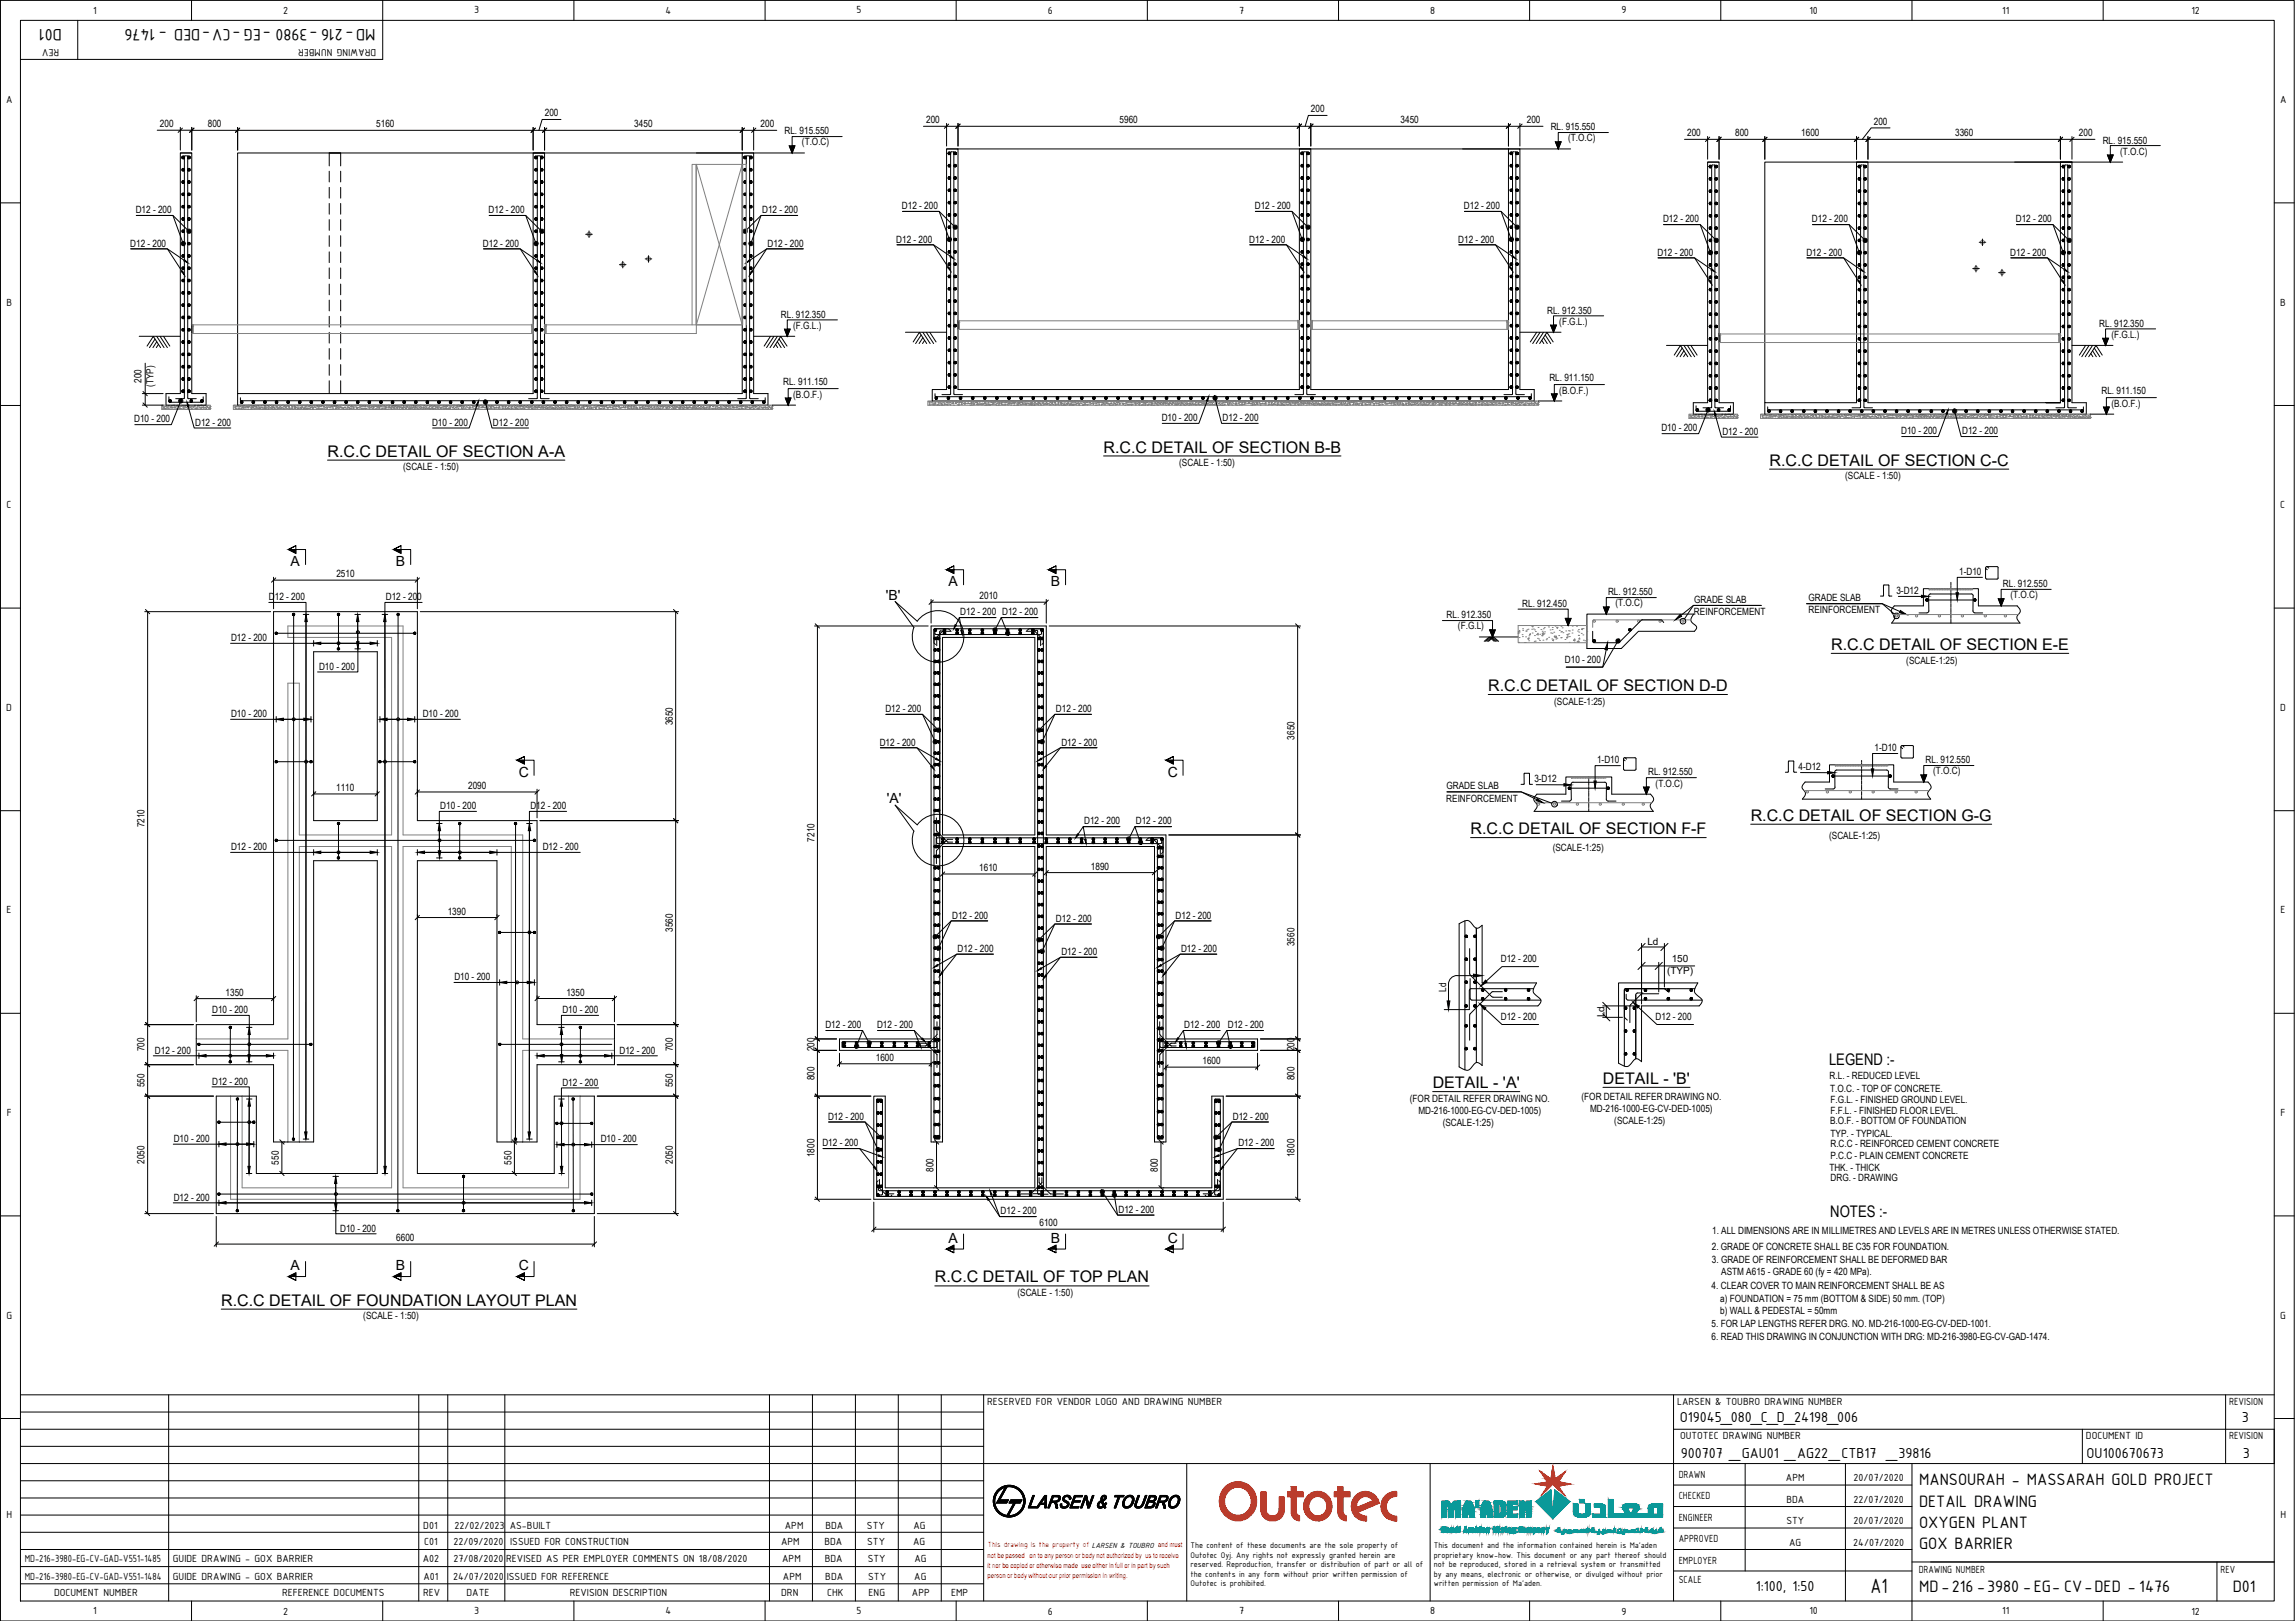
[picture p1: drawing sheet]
<svg xmlns="http://www.w3.org/2000/svg" width="841mm" height="594mm" viewBox="0 0 841 594" stroke-linecap="round" stroke-linejoin="round" font-family="sans-serif">
<defs><g id="words">
<text font-size="8.1" x="685.4" y="583.9">A1</text>
<g font-size="6.5">
<text x="22.7" y="10.6" transform="rotate(-180 22.7 10.6)">D01</text>
<text x="137.6" y="10.6" transform="rotate(-180 137.6 10.6)">MD-216 -3980 -EG -CV-DED - 1476</text>
<text x="703.3" y="544.3">MANSOURAH - MASSARAH GOLD PROJECT</text>
<text x="703.3" y="552.1">DETAIL DRAWING</text>
<text x="703.3" y="560">OXYGEN PLANT</text>
<text x="703.3" y="567.9">GOX BARRIER</text>
<text x="703.3" y="583.6">MD-216 -3980 -EG- CV-DED - 1476</text>
<text x="818.2" y="583.6">D01</text>
</g>
<g font-size="5.9">
<text x="120" y="167.4">R.C.C DETAIL OF SECTION A-A</text>
<text x="404.4" y="165.9">R.C.C DETAIL OF SECTION B-B</text>
<text x="648.5" y="170.7">R.C.C DETAIL OF SECTION C-C</text>
<text x="671.1" y="238.2">R.C.C DETAIL OF SECTION E-E</text>
<text x="545.4" y="253.3">R.C.C DETAIL OF SECTION D-D</text>
<text x="538.9" y="305.7">R.C.C DETAIL OF SECTION F-F</text>
<text x="641.6" y="300.8">R.C.C DETAIL OF SECTION G-G</text>
<text x="670.3" y="390.5">LEGEND :-</text>
<text x="525" y="398.8">DETAIL - 'A'</text>
<text x="587.4" y="397.3">DETAIL - 'B'</text>
<text x="670.7" y="446">NOTES :-</text>
<text x="342.6" y="470">R.C.C DETAIL OF TOP PLAN</text>
<text x="81.1" y="478.6">R.C.C DETAIL OF FOUNDATION LAYOUT PLAN</text>
</g>
<g font-size="5.7">
<text x="615.6" y="521.2">O19045_080_C_D_24198_006</text>
<text x="821.5" y="521.2">3</text>
<text x="615.9" y="534.3">900707 _GAU01 _AG22_CTB17 _39816</text>
<text x="764.7" y="534.3">OU100670673</text>
<text x="821.9" y="534.3">3</text>
<text x="643.5" y="583.1">1:100, 1:50</text>
</g>
<g font-size="5.1">
<text x="106.5" y="207.4">A</text>
<text x="145" y="207.4">B</text>
<text x="347.6" y="214.8">A</text>
<text x="385.1" y="214.8">B</text>
<text x="324.6" y="220.1">'B'</text>
<text x="190.1" y="284.6">C</text>
<text x="427.9" y="284.6">C</text>
<text x="325" y="294.1">'A'</text>
<text x="347.6" y="455.5">A</text>
<text x="385.1" y="455.5">B</text>
<text x="427.9" y="455.5">C</text>
<text x="106.5" y="465.6">A</text>
<text x="145" y="465.6">B</text>
<text x="190.1" y="465.6">C</text>
</g>
<g font-size="4.1">
<text x="34.2" y="5">1</text>
<text x="103.8" y="5.1">2</text>
<text x="173.8" y="4.9">3</text>
<text x="243.8" y="5">4</text>
<text x="313.9" y="4.9">5</text>
<text x="384" y="5.1">6</text>
<text x="454.1" y="5">7</text>
<text x="524.1" y="5">8</text>
<text x="594.2" y="4.9">9</text>
<text x="663.1" y="5">10</text>
<text x="733.7" y="5">11</text>
<text x="803.1" y="5.1">12</text>
<text x="21.7" y="17.9" transform="rotate(-180 21.7 17.9)">REV</text>
<text x="137.8" y="17.9" transform="rotate(-180 137.8 17.9)">DRAWING NUMBER</text>
<text x="2.2" y="37.7">A</text>
<text x="835.5" y="37.7">A</text>
<text x="2.4" y="112">B</text>
<text x="835.6" y="112">B</text>
<text x="2.4" y="186.2">C</text>
<text x="835.6" y="186.2">C</text>
<text x="2.3" y="260.5">D</text>
<text x="835.6" y="260.5">D</text>
<text x="2.4" y="334.7">E</text>
<text x="835.7" y="334.7">E</text>
<text x="2.5" y="409">F</text>
<text x="835.7" y="409">F</text>
<text x="2.4" y="483.2">G</text>
<text x="835.6" y="483.2">G</text>
<text x="361.8" y="514.9">RESERVED FOR VENDOR LOGO AND DRAWING NUMBER</text>
<text x="614.6" y="514.9">LARSEN &amp; TOUBRO DRAWING NUMBER</text>
<text x="816.9" y="514.9">REVISION</text>
<text x="615.7" y="527.4">OUTOTEC DRAWING NUMBER</text>
<text x="764.4" y="527.4">DOCUMENT ID</text>
<text x="816.9" y="527.4">REVISION</text>
<text x="615.2" y="541.6">DRAWN</text>
<text x="654.5" y="542.9">APM</text>
<text x="679.3" y="542.9">20/07/2020</text>
<text x="615.2" y="549.5">CHECKED</text>
<text x="654.6" y="550.8">BDA</text>
<text x="679.3" y="550.8">22/07/2020</text>
<text x="2.4" y="556.4">H</text>
<text x="615.2" y="557.4">ENGINEER</text>
<text x="835.7" y="556.4">H</text>
<text x="155.1" y="560.4">D01</text>
<text x="166.6" y="560.4">22/02/2023</text>
<text x="186.8" y="560.4">AS-BUILT</text>
<text x="287.6" y="560.4">APM</text>
<text x="302.5" y="560.4">BDA</text>
<text x="317.7" y="560.4">STY</text>
<text x="334.7" y="560.4">AG</text>
<text x="654.6" y="558.7">STY</text>
<text x="679.3" y="558.7">20/07/2020</text>
<text x="155.4" y="566.3">C01</text>
<text x="166.2" y="566.3">22/09/2020</text>
<text x="186.9" y="566.3">ISSUED FOR CONSTRUCTION</text>
<text x="286.2" y="566.3">APM</text>
<text x="302.1" y="566.3">BDA</text>
<text x="317.8" y="566.3">STY</text>
<text x="334.6" y="566.3">AG</text>
<text x="615.2" y="565.2">APPROVED</text>
<text x="655.7" y="566.6">AG</text>
<text x="679.2" y="566.6">24/07/2020</text>
<text x="9.1" y="572.6">MD-216-3980-EG-CV-GAD-V551-1485</text>
<text x="63.4" y="572.6">GUIDE DRAWING - GOX BARRIER</text>
<text x="154.9" y="572.6">A02</text>
<text x="166.2" y="572.6">27/08/2020</text>
<text x="185.5" y="572.6">REVISED AS PER EMPLOYER COMMENTS ON 18/08/2020</text>
<text x="286.6" y="572.6">APM</text>
<text x="302.2" y="572.6">BDA</text>
<text x="318" y="572.6">STY</text>
<text x="335.1" y="572.6">AG</text>
<text x="615.2" y="573.1">EMPLOYER</text>
<text x="9.1" y="578.9">MD-216-3980-EG-CV-GAD-V551-1484</text>
<text x="63.4" y="578.9">GUIDE DRAWING - GOX BARRIER</text>
<text x="155.2" y="578.9">A01</text>
<text x="166" y="578.9">24/07/2020</text>
<text x="185.7" y="578.9">ISSUED FOR REFERENCE</text>
<text x="286.9" y="578.9">APM</text>
<text x="302.4" y="578.9">BDA</text>
<text x="318.2" y="578.9">STY</text>
<text x="335" y="578.9">AG</text>
<text x="615.2" y="580.3">SCALE</text>
<text x="703.1" y="576.3">DRAWING NUMBER</text>
<text x="813.8" y="576.3">REV</text>
<text x="19.8" y="584.9">DOCUMENT NUMBER</text>
<text x="103.4" y="584.9">REFERENCE DOCUMENTS</text>
<text x="155.1" y="584.9">REV</text>
<text x="171" y="584.9">DATE</text>
<text x="208.8" y="584.9">REVISION DESCRIPTION</text>
<text x="286.3" y="584.9">DRN</text>
<text x="303.1" y="584.9">CHK</text>
<text x="318.3" y="584.9">ENG</text>
<text x="334.2" y="584.9">APP</text>
<text x="348.6" y="584.9">EMP</text>
<text x="34.2" y="591.6">1</text>
<text x="103.8" y="591.7">2</text>
<text x="173.8" y="591.6">3</text>
<text x="243.8" y="591.6">4</text>
<text x="313.9" y="591.6">5</text>
<text x="384" y="591.7">6</text>
<text x="454.1" y="591.6">7</text>
<text x="524.1" y="591.6">8</text>
<text x="594.2" y="591.7">9</text>
<text x="663.1" y="591.6">10</text>
<text x="733.7" y="591.6">11</text>
<text x="803.1" y="591.7">12</text>
</g>
<g font-size="3.7">
<text x="480.4" y="41.2">200</text>
<text x="58.6" y="46.6">200</text>
<text x="76.2" y="46.7">800</text>
<text x="137.9" y="46.7">5160</text>
<text x="199.6" y="42.7">200</text>
<text x="232.5" y="46.7">3450</text>
<text x="278.7" y="46.7">200</text>
<text x="339.4" y="45.2">200</text>
<text x="410.3" y="45.2">5960</text>
<text x="513.2" y="45.2">3450</text>
<text x="559.5" y="45.2">200</text>
<text x="568.3" y="47.8">RL. 915.550</text>
<text x="686.7" y="45.8">200</text>
<text x="287.5" y="49.2">RL. 915.550</text>
<text x="293.9" y="53.3">(T.O.C)</text>
<text x="574.7" y="51.8">(T.O.C)</text>
<text x="618.3" y="50">200</text>
<text x="635.8" y="50">800</text>
<text x="660.1" y="50">1600</text>
<text x="716.5" y="50">3360</text>
<text x="761.8" y="50">200</text>
<text x="770.6" y="52.6">RL. 915.550</text>
<text x="776.9" y="56.7">(T.O.C)</text>
<text x="330.5" y="76.7">D12 - 200</text>
<text x="459.8" y="76.7">D12 - 200</text>
<text x="536.4" y="76.7">D12 - 200</text>
<text x="49.7" y="78.2">D12 - 200</text>
<text x="179" y="78.2">D12 - 200</text>
<text x="279.3" y="78.2">D12 - 200</text>
<text x="609.4" y="81.5">D12 - 200</text>
<text x="664" y="81.5">D12 - 200</text>
<text x="738.7" y="81.5">D12 - 200</text>
<text x="328.5" y="88.9">D12 - 200</text>
<text x="457.8" y="88.9">D12 - 200</text>
<text x="534.4" y="88.9">D12 - 200</text>
<text x="47.7" y="90.4">D12 - 200</text>
<text x="177" y="90.4">D12 - 200</text>
<text x="281.3" y="90.4">D12 - 200</text>
<text x="607.4" y="93.7">D12 - 200</text>
<text x="662" y="93.7">D12 - 200</text>
<text x="736.7" y="93.7">D12 - 200</text>
<text x="286.2" y="116.5">RL. 912.350</text>
<text x="567" y="114.9">RL. 912.350</text>
<text x="571.4" y="119">(F.G.L.)</text>
<text x="769.3" y="119.8">RL. 912.350</text>
<text x="290.7" y="120.5">(F.G.L.)</text>
<text x="773.7" y="123.8">(F.G.L.)</text>
<text x="51.9" y="140.3" transform="rotate(-90 51.9 140.3)">200</text>
<text x="56.3" y="141.8" transform="rotate(-90 56.3 141.8)">(TYP)</text>
<text x="287" y="141">RL. 911.150</text>
<text x="567.8" y="139.5">RL. 911.150</text>
<text x="290.7" y="145.7">(B.O.F.)</text>
<text x="571.4" y="144.2">(B.O.F.)</text>
<text x="770.1" y="144.4">RL. 911.150</text>
<text x="773.7" y="149">(B.O.F.)</text>
<text x="49.1" y="154.8">D10 - 200</text>
<text x="425.7" y="154.4">D10 - 200</text>
<text x="448" y="154.4">D12 - 200</text>
<text x="71.5" y="156.1">D12 - 200</text>
<text x="158.3" y="156.1">D10 - 200</text>
<text x="180.6" y="156.1">D12 - 200</text>
<text x="608.8" y="158.1">D10 - 200</text>
<text x="631.2" y="159.4">D12 - 200</text>
<text x="696.7" y="159.2">D10 - 200</text>
<text x="719" y="159.2">D12 - 200</text>
<text x="147.7" y="172.4">(SCALE - 1:50)</text>
<text x="432.1" y="170.9">(SCALE - 1:50)</text>
<text x="676.2" y="175.7">(SCALE - 1:50)</text>
<text x="123.3" y="211.5">2510</text>
<text x="717.9" y="210.7">1-D10</text>
<text x="734" y="215.2">RL. 912.550</text>
<text x="98.6" y="220">D12 - 200</text>
<text x="141.4" y="220">D12 - 200</text>
<text x="359" y="219.6">2010</text>
<text x="589.3" y="218.2">RL. 912.550</text>
<text x="620.9" y="220.9">GRADE SLAB</text>
<text x="662.8" y="220.3">GRADE SLAB</text>
<text x="694.9" y="217.6">3-D12</text>
<text x="736.7" y="219.3">(T.O.C)</text>
<text x="351.9" y="225.6">D12 - 200 D12 - 200</text>
<text x="530.1" y="226.5">RL. 912.350</text>
<text x="557.8" y="222.3">RL. 912.450</text>
<text x="592" y="222.3">(T.O.C)</text>
<text x="620.8" y="225.3">REINFORCEMENT</text>
<text x="662.7" y="224.8">REINFORCEMENT</text>
<text x="534.3" y="230.6">(F.G.L)</text>
<text x="84.7" y="235">D12 - 200</text>
<text x="116.9" y="245.5">D10 - 200</text>
<text x="573.5" y="242.9">D10 - 200</text>
<text x="698.6" y="243.3">(SCALE-1:25)</text>
<text x="84.7" y="262.9">D10 - 200</text>
<text x="154.9" y="262.9">D10 - 200</text>
<text x="324.4" y="261">D12 - 200</text>
<text x="386.9" y="261">D12 - 200</text>
<text x="569.6" y="258.4">(SCALE-1:25)</text>
<text x="246.5" y="265.8" transform="rotate(-90 246.5 265.8)">3650</text>
<text x="322.4" y="273.3">D12 - 200</text>
<text x="389" y="273.3">D12 - 200</text>
<text x="474.4" y="271" transform="rotate(-90 474.4 271)">3650</text>
<text x="686.9" y="275.3">1-D10</text>
<text x="585.3" y="279.8">1-D10</text>
<text x="705.7" y="279.7">RL. 912.550</text>
<text x="562.3" y="286.6">3-D12</text>
<text x="604" y="284.2">RL. 912.550</text>
<text x="659.1" y="282.1">4-D12</text>
<text x="708.4" y="283.8">(T.O.C)</text>
<text x="123.2" y="289.9">1110</text>
<text x="171.6" y="289.2">2090</text>
<text x="530" y="293.8">REINFORCEMENT</text>
<text x="530.1" y="289.3">GRADE SLAB</text>
<text x="606.7" y="288.3">(T.O.C)</text>
<text x="161.3" y="296.6">D10 - 200</text>
<text x="194.4" y="296.6">D12 - 200</text>
<text x="53" y="303.2" transform="rotate(-90 53 303.2)">7210</text>
<text x="397.3" y="302.1">D12 - 200</text>
<text x="416.2" y="302.1">D12 - 200</text>
<text x="84.7" y="311.6">D12 - 200</text>
<text x="198.9" y="311.6">D12 - 200</text>
<text x="298.4" y="308.4" transform="rotate(-90 298.4 308.4)">7210</text>
<text x="569" y="311.9">(SCALE-1:25)</text>
<text x="670.3" y="307.5">(SCALE-1:25)</text>
<text x="358.9" y="319.2">1610</text>
<text x="399.8" y="318.7">1890</text>
<text x="164.1" y="335.2">1390</text>
<text x="246.5" y="341.5" transform="rotate(-90 246.5 341.5)">3560</text>
<text x="348.9" y="336.7">D12 - 200</text>
<text x="386.9" y="337.8">D12 - 200</text>
<text x="430.8" y="336.7">D12 - 200</text>
<text x="474.4" y="346.7" transform="rotate(-90 474.4 346.7)">3560</text>
<text x="603.7" y="346.4">Ld</text>
<text x="350.9" y="348.9">D12 - 200</text>
<text x="389" y="350.1">D12 - 200</text>
<text x="432.8" y="348.9">D12 - 200</text>
<text x="550" y="352.7">D12 - 200</text>
<text x="612.6" y="352.7">150</text>
<text x="166.5" y="359.3">D10 - 200</text>
<text x="611" y="357.1">(TYP)</text>
<text x="82.7" y="364.9">1350</text>
<text x="207.6" y="364.8">1350</text>
<text x="530" y="363.5" transform="rotate(-90 530 363.5)">Ld</text>
<text x="77.7" y="371.3">D10 - 200</text>
<text x="206.1" y="371.3">D10 - 200</text>
<text x="302.5" y="376.9">D12 - 200</text>
<text x="321.4" y="376.9">D12 - 200</text>
<text x="434" y="376.9">D12 - 200</text>
<text x="449.9" y="376.9">D12 - 200</text>
<text x="550" y="373.9">D12 - 200</text>
<text x="587.9" y="372.8" transform="rotate(-90 587.9 372.8)">Ld</text>
<text x="606.7" y="373.9">D12 - 200</text>
<text x="53" y="385.3" transform="rotate(-90 53 385.3)">700</text>
<text x="56.8" y="386.1">D12 - 200</text>
<text x="227" y="386.1">D12 - 200</text>
<text x="246.5" y="385.3" transform="rotate(-90 246.5 385.3)">700</text>
<text x="298.4" y="385.3" transform="rotate(-90 298.4 385.3)">200</text>
<text x="321" y="388.8">1600</text>
<text x="440.6" y="390">1600</text>
<text x="474.4" y="385.3" transform="rotate(-90 474.4 385.3)">200</text>
<text x="298.4" y="395.8" transform="rotate(-90 298.4 395.8)">800</text>
<text x="474.4" y="395.8" transform="rotate(-90 474.4 395.8)">800</text>
<text x="670.5" y="395.4">R.L. - REDUCED LEVEL</text>
<text x="53" y="398.5" transform="rotate(-90 53 398.5)">550</text>
<text x="77.7" y="397.6">D12 - 200</text>
<text x="206.1" y="397.9">D12 - 200</text>
<text x="246.5" y="398.5" transform="rotate(-90 246.5 398.5)">550</text>
<text x="670.7" y="400.2">T.O.C. - TOP OF CONCRETE.</text>
<text x="516.7" y="404">(FOR DETAIL REFER DRAWING NO.</text>
<text x="579.6" y="403">(FOR DETAIL REFER DRAWING NO.</text>
<text x="582.7" y="407.4">MD-216-1000-EG-CV-DED-1005)</text>
<text x="670.8" y="404.3">F.G.L. - FINISHED GROUND LEVEL.</text>
<text x="303.4" y="410.4">D12 - 200</text>
<text x="451.8" y="410.4">D12 - 200</text>
<text x="519.8" y="408.4">MD-216-1000-EG-CV-DED-1005)</text>
<text x="528.7" y="412.8">(SCALE-1:25)</text>
<text x="591.6" y="411.9">(SCALE-1:25)</text>
<text x="670.6" y="412">B.O.F. - BOTTOM OF FOUNDATION</text>
<text x="670.8" y="408.2">F.F.L. - FINISHED FLOOR LEVEL.</text>
<text x="63.7" y="418.5">D10 - 200</text>
<text x="220.1" y="418.7">D10 - 200</text>
<text x="670.8" y="416.5">TYP. - TYPICAL.</text>
<text x="298.4" y="424.1" transform="rotate(-90 298.4 424.1)">1800</text>
<text x="301.4" y="420.1">D12 - 200</text>
<text x="453.8" y="420.1">D12 - 200</text>
<text x="474.4" y="424.1" transform="rotate(-90 474.4 424.1)">1800</text>
<text x="670.8" y="424.6">P.C.C - PLAIN CEMENT CONCRETE</text>
<text x="670.8" y="420.3">R.C.C - REINFORCED CEMENT CONCRETE</text>
<text x="53" y="426.6" transform="rotate(-90 53 426.6)">2050</text>
<text x="102.2" y="426.8" transform="rotate(-90 102.2 426.8)">550</text>
<text x="187.4" y="426.8" transform="rotate(-90 187.4 426.8)">550</text>
<text x="246.5" y="426.6" transform="rotate(-90 246.5 426.6)">2050</text>
<text x="342.1" y="429.4" transform="rotate(-90 342.1 429.4)">800</text>
<text x="424.3" y="429.4" transform="rotate(-90 424.3 429.4)">800</text>
<text x="670.4" y="429.1">THK. - THICK</text>
<text x="670.8" y="432.8">DRG. - DRAWING</text>
<text x="63.7" y="440">D12 - 200</text>
<text x="366.7" y="445.1">D12 - 200</text>
<text x="380.9" y="449.4">6100</text>
<text x="409.9" y="444.5">D12 - 200</text>
<text x="124.6" y="451.4">D10 - 200</text>
<text x="145.2" y="454.8">6600</text>
<text x="627.4" y="452.4">1. ALL DIMENSIONS ARE IN MILLIMETRES AND LEVELS ARE IN METRES UNLESS OTHERWISE STATED.</text>
<text x="627.3" y="458">2. GRADE OF CONCRETE SHALL BE C35 FOR FOUNDATION.</text>
<text x="627.3" y="462.9">3. GRADE OF REINFORCEMENT SHALL BE DEFORMED BAR</text>
<text x="630.8" y="467.3">ASTM A615 - GRADE 60 (fy = 420 MPa).</text>
<text x="627.3" y="472.5">4. CLEAR COVER TO MAIN REINFORCEMENT SHALL BE AS</text>
<text x="372.9" y="475">(SCALE - 1:50)</text>
<text x="630.4" y="477">a) FOUNDATION = 75 mm (BOTTOM &amp; SIDE) 50 mm. (TOP)</text>
<text x="133.1" y="483.5">(SCALE - 1:50)</text>
<text x="630.4" y="481.4">b) WALL &amp; PEDESTAL = 50mm</text>
<text x="627.3" y="491">6. READ THIS DRAWING IN CONJUNCTION WITH DRG: MD-216-3980-EG-CV-GAD-1474.</text>
<text x="627.3" y="486.4">5. FOR LAP LENGTHS REFER DRG. NO. MD-216-1000-EG-CV-DED-1001.</text>
</g>
<g font-size="3.3">
<text x="436.2" y="567.3">The content of these documents are the sole property of</text>
<text x="525.5" y="567.3">This document and the information contained herein is Ma'aden</text>
<text x="436.2" y="570.8">Outotec Oyj. Any rights not expressly granted herein are</text>
<text x="436.2" y="574.4">reserved. Reproduction, transfer or distribution of part or all of</text>
<text x="525.5" y="570.8">proprietary know-how. This document or any part thereof should</text>
<text x="525.5" y="574.4">not be reproduced, stored in a retrieval system or transmitted</text>
<text x="436.2" y="577.8">the contents in any form without prior written permission of</text>
<text x="436.2" y="581.3">Outotec is prohibited.</text>
<text x="525.5" y="577.8">by any means, electronic or otherwise, or divulged without prior</text>
<text x="525.5" y="581.3">written permission of Ma'aden.</text>
</g>
<text font-size="2.9" fill="#f00" x="362" y="567.1">This drawing is the property of LARSEN &amp; TOUBRO and must</text>
<g font-size="2.6" fill="#f00">
<text x="361.9" y="570.9">not be passed on to any person or body not authorized by us to receive</text>
<text x="361.9" y="574.7">it nor be copied or otherwise made use either in full or in part by such</text>
<text x="361.9" y="578.5">person or body without our prior permission in writing.</text>
</g>
</g></defs>
<!-- layer: CI-EXISTING -->
<g fill="none" stroke="#808080" stroke-width=".37">
<path d="M59.4 149.1h.1M59.4 149.8h.1M59.5 148.7h.1M59.6 149.8h.1M59.6 149.1h.1M60 149.3h.1M60 149.4h.1M60.2 149.7h.1M60.2 148.9h.1M60.2 149.8h.1M60.5 148.9h.1M60.5 149.7h.1"/>
<path d="M60.5 149.9h.1M60.7 148.8h.1M60.7 148.9h.1M60.8 148.5h-1.5v1.5h17.8v-1.5h-1.6M61 149.6h.1M61.2 149.2h.1M61.1 149.2h.1M61.4 149.9h.1M61.5 148.8h.1M61.6 149.5h.1M61.6 148.8h.1M61.7 149.7h.1"/>
<path d="M61.8 148.8h.1M61.9 148.6h.1M62.3 149.5h.1M62.4 149h.1M62.5 149.9h.1M62.6 149.4h.1M62.7 148.7h.1M62.6 149.3h.1M62.8 148.6h.1M62.8 149.4h.1M62.9 148.9h.1M62.9 149.5h.1"/>
<path d="M63.2 149.4h.1M63.4 148.5h.1M63.6 149.3h.1M63.6 150h.1M63.7 149.9h.1M63.7 148.8h.1M63.7 148.5h.1M63.7 149.2h.1M64 148.9h.1M64.2 149.4h.1M64.2 149.2h.1M64.4 149.9h.1"/>
<path d="M64.7 150h.1M64.8 149.1h.1M64.8 149.8h.1M64.9 148.7h.1M64.9 149.8h.1M64.9 148.6h.1M64.9 149.1h.1M65 150h.1M65.1 148.5l-.2 .2zM65.2 148.9h.1M65.4 149h.1M65.7 149.5h.1"/>
<path d="M65.7 149.7h.1M65.8 148.9h.1M65.8 149.6h.1M66.2 149.6h.1M66.2 149.7h.1M66.3 148.9h.1M66.3 149h.1M66.6 148.8h.1M66.9 149.5h.1M66.9 148.8h.1M67 149.6h.1M67.1 149.7h.1"/>
<path d="M67.3 148.9l-.2 .2zM67.4 149.1h.1M67.4 149.5h.1M67.5 149.5h.1M67.6 148.7h.1M67.9 148.9h.1M67.9 148.6h.1M67.9 150h.1M68 148.6h.1M68 149.3h.1M68.1 148.7h.1M68.3 149.4h.1"/>
<path d="M68.5 149.1h.1M68.7 149.3h.1M68.7 149.9h.1M68.9 148.6h.1M69 149.9h.1M69 149.2h.1M69.2 149.7h.1M69.1 148.5h.1M69.6 149.2l-.2 .2zM69.6 149.2h.1M69.6 150h.1M69.7 149.2h.1"/>
<path d="M69.9 149.1h.1M70.1 149.7h.1M70.1 149h.1M70.2 149.2h.1M70.1 150h.1M70.4 149.9h.1M70.7 149.2h.1M71 149.1h.1M71 149h.1M71.1 148.9h.1M71.2 148.9h.1M71.2 149.6h.1"/>
<path d="M71.4 148.6h.1M71.8 149.7h.1M71.8 150h.1M71.8 149.6v.2zM71.8 149.2h.1M72.2 149.9h.1M72.3 148.8h.1M72.3 149.5h.1M72.3 149.6h.1M72.3 150h.1M72.3 148.9h.1M72.3 148.7h.1"/>
<path d="M72.6 148.5h.1M72.7 148.5h-.1M72.9 148.8h.1M73 149.3h.1M72.9 148.7h.1M73.1 149.5h.1M73.3 149.3h.1M73.3 150h.1M73.4 148.6h.1M73.5 149.7h.1M73.6 148.5h.1M73.6 148.7h.1"/>
<path d="M73.8 148.5h.1M74 149.2h.1M73.9 150h.1M74.1 149.3h.1M74.4 149.8h.1M74.4 148.8h.1M74.4 149.2h.1M74.4 149.4h.1M74.7 149.5h.1M74.9 149.3h.1M75 148.5h.1M75 148.6h.1"/>
<path d="M75.2 150h.1M75.2 149.4h.1M75.4 149.7h.1M75.5 149h.1M75.7 148.6h.1M75.7 149.2h.1M75.9 149.3h.1M75.9 148.9h.1M76.1 148.6h.1M76.3 149.4h.1M76.4 149.8h.1M76.5 149.8h.1"/>
<path d="M76.5 149.6h.1M76.6 148.9h.1M77 149.4h.1M77 149.7h.1M77 149h.1M85.5 148.7h.1M85.9 148.5h.1M86 149h.1M86.1 149.2h.1M86.1 149.4h.1M86.1 149.8h.1M86.2 149.8h.1"/>
<path d="M86.4 148.8h.1M86.5 149.8h.1M86.5 149.1h.1M86.6 148.9h.1M86.7 148.8h.1M86.9 149.9h.1M87.1 149.1h.1M87.1 148.5h-1.6v1.5h197.5v-1.5h-1.6M87.3 149.9h.1M87.4 149.8h.1M87.4 149.6h.1M87.4 149.1h.1"/>
<path d="M87.6 149.7h.1M87.6 149h.1M87.8 148.8h.1M87.8 148.6h.1M87.9 148.9h.1M88 148.6h.1M87.9 149h.1M88.2 149.7h.1M88.2 149.1h.1M88.3 148.5h.1M88.5 150h.1M88.6 149.4h.1"/>
<path d="M88.6 149.5h.1M88.7 148.8h.1M88.7 148.9h.1M88.9 148.9h.1M89.1 149.5h.2zM89.4 149.1h.1M89.3 149.2h.1M89.5 149.5h.1M89.6 150h.1M89.7 148.7h.1M89.7 149.4h.1M89.8 149.2h.1"/>
<path d="M90 148.9h.1M90 148.7h.1M90 149.5h.1M90.4 149.2h.1M90.6 148.6h.1M90.6 148.7v.2zM90.7 150h.1M90.8 149.2h.1M90.8 149.9h.1M90.8 149.4h.1M90.8 148.5h.1M90.8 149.3h.1"/>
<path d="M91 148.8h.1M91 148.9h.1M91.1 149h.1M91.4 148.6h.1M91.6 149.2h.1M91.6 150h.1M91.9 149.1h.1M91.9 149.8h.1M92.1 150h.1M92.2 149.2h.1M92.2 150h.1M92.3 149.6h.1"/>
<path d="M92.2 149h.1M92.2 148.7h.1M92.4 149.3h.1M92.7 149.1h.1M92.7 149.3h.1M92.8 149.1l-.1 .2zM92.9 149.6h.1M92.9 149.9h.1M93 148.9h.1M93.3 149.1h.1M93.4 149.8h.1M93.5 149h.1"/>
<path d="M93.5 148.5h.1M93.8 149.3h.1M93.9 149.5h.1M93.9 149l.2-.1zM94 148.8h.1M94 149.5h.1M94.2 149.7h.1M94.5 149.1h.1M94.6 149.6h.1M94.8 148.9h.1M94.8 149.6h.1M94.9 149.4h.1"/>
<path d="M94.9 149.6l.2-.1zM95.1 148.6h.1M95.1 149.4h.1M95.3 149.8h.1M95.3 148.8h.1M95.4 149.6h.1M95.5 149.5h.1M95.6 149.2h.1M95.8 149.4h.1M96.1 149.5h.1M96.1 148.7h.1M96.1 149.9h.1"/>
<path d="M96.2 148.5h.1M96.2 149.2h.1M96.4 149.8h.1M96.7 149.2h.1M96.9 149.3h.1M96.9 149.7h.1M96.9 149.2l.2-.1zM97.1 149.2h.1M97.2 149.5h.1M97.2 149.7h.1M97.2 149.1h.1M97.3 149.8l-.1 .2z"/>
<path d="M97.4 149.3h.1M97.5 148.5h.1M97.6 149.6h.1M97.7 150h.1M97.8 149.2h.1M98.2 150h.1M98.2 149.2h.1M98.3 148.9h.1M98.3 149.6h.1M98.3 149.5h.1M98.3 150h-.1M98.3 150h.1"/>
<path d="M98.8 149.4h.1M98.8 148.5h.1M99 149.8h.1M99 149.3h.1M99.4 149.5h.1M99.4 148.8h.1M99.4 149.6h.1M99.5 149h.1M99.5 149.7h.1M99.5 148.7h.1M99.6 148.5h.1M99.7 148.5h.1"/>
<path d="M99.9 150h.1M100.1 149.3h.1M100 149.2h.1M100.1 148.9h.1M100.3 149.6h.1M100.4 150h.1M100.5 148.6h.1M100.5 149.3h.1M100.5 149.6h.1M100.8 148.5h.1M100.8 148.8h.1M100.8 149.9h.1"/>
<path d="M101.1 148.5h.1M101.2 149.4h.1M101.3 149h.1M101.5 149.9h.1M101.5 148.5h.1M101.5 149.2h.1M101.6 149.5h.1M101.6 149.7h.1M101.7 148.7l.2-.1zM102 149.7h.1M102.2 149.4h.1M102.2 148.6h.1"/>
<path d="M102.3 149.5h.1M102.4 148.8h.1M102.7 148.7h.1M102.6 149.7h.1M102.6 149h.1M102.7 148.6h.1M102.8 149.7h.1M103 149.3h.1M103.1 149.5h.1M103.3 149.5h.1M103.5 149.5h.1M103.5 148.5h.1"/>
<path d="M103.6 149.6h.1M103.8 148.5h.1M103.7 148.9h.1M103.7 148.6h.1M103.7 150h.1M103.9 149.8h.1M104.1 148.8h.1M104.3 149.1h.1M104.3 149.9h.1M104.5 149.3h.1M104.6 149.5h.1M104.7 149.5h.1"/>
<path d="M104.7 148.7h.1M104.9 148.8h.1M104.8 149h.1M105 148.5h.1M105 149.8h.1M105.6 148.9h.1M105.7 148.9h.1M105.7 149.6h.1M105.7 149.1h.1M105.8 149.3h.1M105.8 150h.1M105.8 148.6h.1"/>
<path d="M105.8 148.9l.2-.1zM106 149.7l.1-.1zM106.1 148.5h.1M106.1 149.9h.1M106.4 149.6h.1M106.8 149.6h.1M106.8 149.8h.1M106.9 149.1h.1M106.9 149.5h.1M106.9 148.8h.1M106.9 148.9h.1M107.1 149.1h.1"/>
<path d="M107.2 148.6h.1M107.3 149.9h.1M107.4 148.7h.1M107.7 149.4h.1M107.9 148.9h.1M107.9 149.7h.1M107.9 149h.1M108.1 149.9h.1M108.2 148.7h.1M108.2 148.6h.1M108.2 149.2l-.1 .1zM108.4 150h.1"/>
<path d="M108.7 149.2h.1M109 150h.1M109 149.9l.1-.1zM109 148.8h.1M109 149.5h.1M109 149.2h.1M109.1 149.7h.1M109.3 149.7h.1M109.4 148.5h.1M109.5 148.6h.1M109.5 150h.1M109.6 149.2h.1"/>
<path d="M109.8 149.9h.1M110.1 149.4h.1M110.2 149.3h.1M110.1 148.7h.1M110.2 149.8h.1M110.3 149.1h.1M110.3 149.7l.2-.2zM110.5 149.5h.1M110.6 148.7h.1M110.7 149.2l.2-.1zM111 150h.1M111.1 149.2h.1"/>
<path d="M111.1 150h.1M111.1 149.7h.1M111.2 148.6h.1M111.3 149.8h.1M111.6 149.7h.1M111.7 148.9h.1M111.7 149.5h.1M111.7 148.7h.1M111.8 149.3h.1M112 150h.1M112.2 148.8h.1M112.2 149.1h.1"/>
<path d="M112.2 149.8h.1M112.4 149.9h.1M112.4 149.5h.1M112.6 148.5h.1M112.6 150l.1-.2zM112.8 148.8h.1M113 148.7h.1M113 149.1h.1M113.2 149.6h.1M113.3 149.7h.1M113.3 148.9h.1M113.5 149.5h.1"/>
<path d="M113.5 149.9h.1M113.7 149.4h.1M113.7 149.4l.2-.1zM114 148.9h.1M114.2 148.9h.1M114.3 148.6h.1M114.3 149.3h.1M114.3 149.5h.1M114.4 148.8h.1M114.5 150h.1M114.6 150h.1M114.7 149.3h.1"/>
<path d="M114.7 149.7h.1M114.9 148.5h.1M115.1 149.2h.1M115.1 148.9h.1M115.4 148.6h.1M115.4 149.4h.1M115.5 148.7l.2-.1zM115.8 150h.1M115.9 149.9h.1M115.9 149.1h.1M116.2 149.9h.1M116.2 148.9h.1"/>
<path d="M116.4 149.8h.1M116.4 149h.1M116.5 149.2h.1M116.5 149.9h.1M116.5 148.5h.1M116.7 149.9h.1M116.9 149.5h.1M116.9 148.9h.1M117.1 148.9h.1M117.2 149.7h.1M117.3 149h.1M117.4 148.5h.1"/>
<path d="M117.6 149.1h.1M117.6 149.8h.1M117.7 150h.1M117.7 148.9h.1M117.9 149.7h.1M118.4 148.7h.1M118.4 149h.1M118.5 149.5h.1M118.5 148.9l.2-.1zM118.6 149.6h.1M118.7 148.9h.1M118.9 148.5h.1"/>
<path d="M119 149.5h.1M119 148.7h.1M119.2 149.5h.1M119.2 148.5l-.2 .1zM119.5 149.1h.1M119.6 148.6h.1M119.6 148.5h.1M119.7 148.8h.1M119.7 149.5h.1M119.8 149.3h.1M119.9 149.6h.1M120.4 148.7h.1"/>
<path d="M120.4 148.5h.1M120.4 149.2h.1M120.6 150h.1M120.6 149.1h.1M120.7 150h.1M120.8 149.3h.1M120.8 148.6h.1M121.1 149.9h.1M121.2 149.2h.1M121.2 149l.2-.2zM121.7 149.1h.1M121.8 149.2h.1"/>
<path d="M121.8 149.9h.1M121.9 148.5h.1M121.9 149.2h.1M121.9 149.8h.1M121.9 148.8h.1M122.5 149h.1M122.8 149.9l.2-.1zM122.9 148.8h.1M122.9 149.2h.1M122.9 149h.1M122.9 149.7h.1M123.2 149.6h.1"/>
<path d="M123.4 148.9h.1M123.7 149.2l-.2 .2 .2-.2M123.7 149.6h.1M123.8 148.8h.1M124 148.9h.1M124 149.6h.1M124 149.8h.1M124 149.3h.1M124.1 148.6h.1M124.3 148.7h.1M124.5 149.5h.1M124.7 149.1h.1"/>
<path d="M124.9 148.5h.1M124.9 149.1h.1M125.1 149.5h.1M125.1 148.7h.1M125.1 149.3h.1M125.2 149.7h.1M125.8 150h.1M125.9 149.3h.1M125.9 149.5l-.2 .2zM126 148.5h.1M126.1 150h.1M126.2 148.6h.1"/>
<path d="M126.2 149.3h.1M126.3 149.4h.1M126.4 149.2h.1M126.4 148.5h.1M126.4 149.5h.1M126.7 150h.1M126.9 149.9h.1M127.1 148.6h.1M127.2 149.8h.1M127.2 149.2h.1M127.4 149.4h.1M127.6 149.4l.2-.1z"/>
<path d="M127.7 149.2h.1M128 149.3h.1M128 149.8h.1M128 150h.1M128.1 149.7h.1M128.3 149.7h.1M128.3 148.6h.1M128.3 149h.1M128.5 149.7h.1M128.5 148.9h.1M128.5 149.5h.1M128.9 149h.1"/>
<path d="M129 148.9h.1M129.3 149.6h.1M129.3 149.5h.1M129.4 148.9h.1M129.4 148.7h.1M129.5 149.5h.1M129.6 149.5h.1M129.8 148.8h.1M130.1 148.8h.1M130.4 149.4h.1M130.4 148.7h.1M130.6 149.3h.1"/>
<path d="M130.8 149.5h.1M130.6 149.4h.1M131 149.6h.1M131.1 149.4h.1M131.1 148.5h.1M131.2 148.6h.1M131.3 148.6h.1M131.4 150h.1M131.5 149.2h.1M131.5 150h.1M131.5 148.6h.1M131.6 148.8h.1"/>
<path d="M131.7 148.5h.1M131.8 149.1h.1M131.9 149.6h.1M132 149.2h.1M132.3 148.5h.1M132.5 149.7h.1M132.5 148.8h.1M132.5 149.8h.1M132.6 149.1h.1M132.6 149.8h.1M132.7 149.9h.1M132.7 148.8h.1"/>
<path d="M133 149.7h.1M133.1 148.9h.1M133.2 149.8h.1M133.3 149.1h.1M133.4 148.6h.1M133.6 149.7h.1M133.6 149h.1M133.8 149.6h.1M133.8 149h.1M133.9 148.9h.1M133.9 149.6h.1M134 149.9h.1"/>
<path d="M134 149.7h.1M134.1 149.7h.1M134.3 148.6h.1M134.4 148.7l.2-.2zM134.5 148.6h.1M134.6 148.9h.1M134.7 149.5h.1M134.7 148.8h.1M135 148.9h.1M135.1 149.4h.1M135.1 148.5h.1M135.2 149.7h.1"/>
<path d="M135.3 149.5h.1M135.6 148.9h.1M135.4 150h.1M135.6 148.7h.1M135.8 149.4h.1M135.8 148.6h.1M135.9 149.5h.1M135.9 148.7h.1M136.1 148.9h.1M136.3 149.2h.1M136.4 149.8h.1M136.4 148.6h.1"/>
<path d="M136.7 148.7h.1M136.7 149.9h.1M136.7 149.4h.1M136.8 148.7h.1M136.8 149.2h.1M136.8 149.9h.1M136.8 148.9l-.1 .1zM136.9 148.5h.1M137.2 149h.1M137.2 148.6h.1M137.5 150h.1M137.5 149.8h.1"/>
<path d="M137.5 148.9h.1M137.9 148.8h.1M137.9 149.1h.1M137.9 149.8h.1M138 150h.1M138 149.2h.1M138.2 148.7h.1M138.3 149.1h.1M138.6 149.1h.1M138.5 149.2h.1M138.6 149.9h.1M138.7 150h.1"/>
<path d="M138.8 149.9h.1M138.8 148.7h.1M139 149.6h.1M139 148.9h.1M139 148.8h.1M139.1 149.2l-.2 .2zM139.3 149h.1M139.4 149.1h.1M139.7 149.9h.1M139.7 148.8h.1M139.7 150h.1M139.9 149.8h.1"/>
<path d="M140 148.5h.1M140 149.5h.1M140.1 148.8h.1M140.1 149.7h.1M140.1 148.9h.1M140.3 148.5h.1M140.6 149.2h.1M140.6 149.6h.1M140.7 148.9h.1M140.8 150h.1M141.1 150h.1M141.1 149.6h.1"/>
<path d="M141.1 148.6h.1M141.1 149.3h.1M141.2 148.8h.1M141.2 148.9h.1M141.3 148.9h.1M141.3 149.6l-.2 .1zM141.4 149.5h.1M141.6 149.3h.1M141.6 150h.1M141.7 149.2h.1M141.9 150h.1M142 148.7h.1"/>
<path d="M142.2 149.2h.1M142.2 149.9h.1M142.2 148.5h.1M142.3 149.4h.1M142.4 148.9h.1M142.7 149.1h.1M142.7 149.3h.1M142.8 149.2h.1M142.8 149.8h.1M143.3 148.6h.1M143.3 149.1h.1M143.3 149.7h.1"/>
<path d="M143.3 149.3h.1M143.3 148.5h.1M143.4 150h.2M143.5 150h.1M143.5 149h.1M143.6 149.2h.1M143.9 149.3h.1M144.1 149.2h.1M144.1 149.6h.1M144.2 149.2h.1M144.3 149.6h.1M144.4 148.9h.1"/>
<path d="M144.6 149.5h.1M144.6 149.1h.1M144.8 148.9h.1M144.8 149.8h.1M145.1 149.3h.1M145.3 149.4h.1M145.4 149h.1M145.4 149.7h.1M145.4 149.5h.1M145.5 148.7h.1M145.7 149.3h.1M145.8 149.1h.1"/>
<path d="M145.9 148.9h.1M146 148.7h.1M146.2 149.7h.1M146.2 149.4h.1M146.3 148.8h.1M146.4 150h.1M146.5 149.3h.1M146.5 148.6h.1M146.5 149.2h.1M146.7 148.8h.1M146.9 149.2h.1M147.2 148.5h.1"/>
<path d="M147.2 149.5h.1M147.3 149.4h.1M147.3 149.9h.1M147.6 149.6h.1M147.5 149.5h.1M147.5 149.8h.1M147.6 149.2h.1M147.7 149h.1M148 149.4h.1M148 149.2h.1M148 148.6h.1M148.4 149.5h.1"/>
<path d="M148.5 148.6h.1M148.5 149.7h.1M148.6 149h.1M148.6 149.7h.1M148.8 149.3h.1M149 148.8h.1M149.1 149.2h.1M149.4 148.9h.1M149.4 148.5h.1M149.5 149.5h.1M149.6 150h.1M149.7 148.9h.1"/>
<path d="M149.7 149.6h.1M149.8 149.5h.1M149.8 148.7l.2-.1zM150.1 149.1h.1M150.1 149.9h.1M150.2 149.7h.1M150.2 149.3h.1M150.2 148.6h.1M150.6 149.8h.1M150.7 149.1h.1M150.7 149.6h.1M150.7 149.4h.1"/>
<path d="M150.8 148.7h.1M150.9 149.8h.1M151 149.3h.1M151.3 149.3h.1M151.5 148.9h.1M151.8 149.6h.1M151.8 150h.1M151.8 148.6h.1M151.8 149.3h.1M152.1 149.1l.1-.2zM152.2 149.6h.1M152.2 149.1h.1"/>
<path d="M152.2 149.2h.1M152.4 149.4h.1M152.7 149.5h.1M152.8 148.8h.1M152.9 149.8h.1M152.9 149.1h.1M152.9 149.7h.1M152.9 148.5h.1M153 148.5h-.1M153.2 150h.1M153.3 148.7h.1M153.5 148.9h.1"/>
<path d="M153.5 149.4h.1M153.5 150h.1M154 149.7h.1M154 149h.1M154.1 148.6h.1M154.3 149.4l.2-.2zM154.5 148.6h.1M154.6 149.9h.1M154.6 148.6h.1M154.7 149.5h.1M154.9 149.2h.1M154.9 150h.1"/>
<path d="M155.1 148.8h.1M155.1 149.5h.1M155.2 149.7h.1M155.4 149.3h.1M155.4 149.2h.1M155.7 149.9h.1M155.8 149.7h.1M155.8 149.5h.1M156 148.7h.1M156.1 148.7h.1M156.1 149.4h.1M156.2 149.1h.1"/>
<path d="M156.3 149.8h.1M156.7 149.6l-.2 .2zM156.9 149.6h.1M157 149.7h.1M157 149.5h.1M157.2 148.6h.1M157.2 149.2h.1M157.2 149.9h.1M157.2 148.5h.1M157.4 148.5h.1M157.4 149.9h.1M157.5 149.7h.1"/>
<path d="M157.5 148.8h.1M157.5 148.9h.1M157.5 150h.1M158 148.8h.1M158.1 149.6h.1M158.2 149.8h.1M158.2 149.3h.1M158.3 149.1h.1M158.3 149.5h.1M158.5 148.6h.1M158.5 149.9h.1M158.7 149.7h.1"/>
<path d="M158.8 148.7h.1M158.9 150h.1M159 148.9h.1M159.2 149.7h.1M159.3 149.7h.1M159.3 148.9h.1M159.5 149.1h.1M159.6 149.4h.1M159.6 148.6h.1M159.6 150h.1M160 149.5h.1M160.2 148.8h.1"/>
<path d="M160.1 148.6h.1M160.1 149.3h.1M160.3 149.7h.1M160.4 149.5h.1M160.4 148.8h.1M160.5 149.1h.1M160.7 148.5h.1M160.7 148.6h.1M160.7 148.9h.1M160.7 150h.1M161 149.2h.1M161.2 149.3h.1"/>
<path d="M161.4 149.7h.1M161.5 149.3h.1M161.5 148.6h.1M161.7 149.9h.1M161.8 148.7h.1M162 149.2h.1M162.2 149.8h.1M162.3 149h.1M162.4 149.1h.1M162.5 149.2h.1M162.5 149.9h.1M162.6 148.5h.1"/>
<path d="M162.6 149.8h.1M162.8 148.9h.1M162.9 148.7h.1M163 149.7h.1M163.2 148.9h.1M163.2 149.8h.1M163.5 149.3h.1M163.6 148.9h.1M163.6 149.1h.1M163.6 149.7h.1M163.7 149.9h.1M163.7 148.9h.1"/>
<path d="M164.1 148.8h.1M164.5 149.8h.1M164.3 149.5h.1M164.5 149.6h.1M164.7 149.6h.1M164.7 148.9h.1M164.8 149.9h.1M164.9 148.7h.1M164.9 149.5h.1M165 149.5h.1M165.2 148.8h.1M165.2 148.8l.2-.2z"/>
<path d="M165.4 148.6h.1M165.7 149.3h.1M165.7 149.5h.1M165.8 148.8h.1M165.9 150h.1M166.2 149.1h.1M166.1 148.5h.1M166.2 148.5h.1M166.3 148.9h.1M166.5 150h.1M166.5 149.6h.1M166.8 150h.1"/>
<path d="M166.8 148.6h.1M166.8 149.3h.1M166.9 149.2h.1M167 149.9h.1M167 149.2h.1M167 150h.1M167.3 150h.1M167.4 148.9h.1M167.5 149.1h.1M167.6 148.9l-.1 .2zM167.8 149.8h.1M167.9 149.2h.1"/>
<path d="M167.9 149.9h.1M167.9 148.5h.1M168 149.7h.1M168.1 149h.1M168.3 149h.1M168.6 149h.1M169 149h.1M169 149.7h.1M169.1 149.7h.1M169.2 149.3h.1M169.3 148.8h.1M169.5 149.9h.1"/>
<path d="M169.6 148.8h.1M169.6 149.6h.1M169.7 149h.1M169.7 149.5l.2-.2zM170.1 148.9h.1M170.1 149.6h.1M170.2 148.7h.1M170.4 149.5h.1M170.5 149.8h.1M170.6 148.6h.1M170.7 148.5h-.1M170.8 149.1h.1"/>
<path d="M170.9 148.7h.1M171 148.6h.1M171 150h.1M171.1 149.4h.1M171.2 148.7h.1M171.7 149.6h.1M171.7 149.3h.1M171.9 149.1h.1M172 149.8l.1-.1zM172.3 149.5h.1M172.1 150h.1M172.3 148.6h.1"/>
<path d="M172.2 149.3h.1M172.2 148.6h.1M172.3 149.2h.1M172.3 148.5h.1M172.5 150h.1M172.9 149.4h.1M173.1 149.1h.1M173.2 149.8h.1M173.3 149.1h.1M173.4 149.9h.1M173.7 148.7h.1M173.8 149.8h.1"/>
<path d="M174 148.8h.1M174.2 149.2h.1M174.3 149h.1M174.3 149.7h.1M174.4 150h-.1M174.7 149.7h.1M174.9 148.9h.1M175.3 149.6h.1M175.2 149.6h.1M175.3 149.2h.1M175.3 148.8h.1M175.4 148.9h.1"/>
<path d="M175.4 149.5h.1M175.4 149h.1M175.7 148.8h.1M175.9 149.5h.1M176.1 148.5h.1M176.4 149.3h.1M176.4 149.4h.1M176.5 148.7h.1M176.6 148.8h.1M176.8 148.9h.1M177 148.9h.1M177 149.4h.1"/>
<path d="M177 148.6h.1M177.1 149.2h.1M177.2 148.5h.1M177.5 150h.1M177.5 149.4h.1M177.5 149.2h.1M177.5 148.5h.1M177.6 148.6h.1M177.8 149.2h.1M177.8 148.6h.1M177.9 150h.1M178.3 149.8h.1"/>
<path d="M178.3 149.1h.1M178.4 149h.1M178.4 148.5h.1M178.4 148.6h.1M178.4 148.5h.2M178.6 148.5h.1M178.6 149.8h.1M178.6 149.9h.1M178.6 149.1h.1M178.6 149.4h.1M179.1 149.1h.1M179.1 149.8h.1"/>
<path d="M179.2 149.8h.1M179.5 148.6h.1M179.6 148.8h.1M179.7 149.7h.1M179.7 149h.1M179.7 148.9h.1M179.7 149.5h.1M179.8 149.2h.1M179.9 149.7h.1M180 149.1h.1M180.3 149.6h.1M180.5 148.9h.1"/>
<path d="M180.6 148.6h.1M180.8 148.8h.1M180.8 149.5h.1M180.8 148.6h.1M180.8 148.6l-.2 .2zM180.9 149.5h.1M181.2 150h.1M181.2 149.6h.1M181.3 149.3h.1M181.6 149.4h.1M181.7 149.5h.1M181.7 148.5h.1"/>
<path d="M181.8 148.7h.1M181.8 148.6h.1M181.8 149.4h.1M182 149.5h.1M182.3 148.6h.1M182.4 148.5h.1M182.5 149.4h.1M182.8 149.5h.1M182.8 149.2h.1M182.9 149.2h.1M182.9 149.9h.1M182.9 148.8h.1"/>
<path d="M182.9 148.5h.1M183 149.3h.1M183 149l-.1 .2zM183.1 148.6h.1M183.1 149.6h.1M183.6 148.5h.1M183.9 149.2h.1M183.9 150h.1M183.9 149.7h.1M184 149.1h.1M184 148.8h.1M184 148.9h.1"/>
<path d="M184.2 149.6h.1M184.3 149.6h.1M184.4 149.2h.1M184.6 149.9h.1M184.7 148.6h.1M184.8 148.6h.1M185 149.6h.1M185 148.9h.1M185.1 148.9h.1M185.1 149.5l.2-.2zM185.2 149h.1M185.2 150h.1"/>
<path d="M185.3 148.7h.1M185.4 149.7h.1M185.8 149.7h.1M185.8 148.6h.1M186.1 149.5h.1M186 149.7h.1M186.1 148.8h.1M186.2 148.9h.1M186.5 149.6h.1M186.5 149.7h.1M186.5 148.5h.1M186.5 148.9h.1"/>
<path d="M186.9 148.6h.1M187 148.8h.1M187.2 149.3h.1M187.2 150h.1M187.2 148.6h.1M187.3 149.5h.1M187.3 148.9h.1M187.3 149.9l-.1 .1M187.4 149.8l.1-.1-.1 .2M187.6 149.8h.1M187.6 149.6h.1M187.8 148.8h.1"/>
<path d="M187.8 148.7h.1M188 148.7h.1M188.1 150h.1M188.2 149.9h.1M188.3 148.5h.1M188.3 149.2h.1M188.5 149h.1M188.5 148.5h-.1M188.6 149.3h.1M188.7 149.8h.1M188.8 150h.1M188.8 149.4h.1"/>
<path d="M189.1 149.6h.1M189.1 148.5h.1M189.1 149.3h.1M189.1 148.8h.1M189.3 149h.1M189.3 149.7h.1M189.4 150h.1M189.4 149.8h.1M189.6 149h.1M189.7 150h.1M189.9 149.9h.1M189.9 149.2h.1"/>
<path d="M190 148.6h.1M190.1 149.2h.1M190.2 148.8h.1M190.4 149.6h.1M190.4 148.9h.1M190.6 149.6h.1M190.7 149.8h.1M190.7 149.1h.1M190.9 148.9h.1M191 149.9h.1M191.2 149.7h.1M191.3 149h.1"/>
<path d="M191.4 148.9h.1M191.4 149.5h.1M191.5 148.7h.1M191.8 148.9h.1M191.8 149.2h.1M191.8 149.4h.1M192.1 149.8h.1M192 149.7h.1M192.1 150h.1M192.5 150h.1M192.5 148.9h.1M192.5 149.3h.1"/>
<path d="M192.5 148.7h.1M192.6 148.6h.1M192.6 148.8h.1M193 148.8h.1M193 149.2h.1M193.2 150h.1M193.3 149.5h.1M193.6 149.2h.1M193.6 149.8h.1M193.6 148.9h.1M193.7 148.5h.1M193.9 149.1h.1"/>
<path d="M193.8 149.9h.1M193.8 148.5h.2M193.9 148.6h.1M193.9 149.4h.1M194 148.5h.1M194.1 149.2h.1M194.2 149h.1M194.4 148.6h.1M194.5 148.9h.1M194.6 149h.1M194.6 149.7h.1M194.6 149.3h.1"/>
<path d="M194.7 149h.1M195 149.7h.1M195 150h.1M195.2 148.5h.1M195.2 149.3h.1M195.5 150h.1M195.5 148.8h.1M195.5 148.5h.1M195.7 148.9h.1M195.7 149.5h.1M195.9 149h.1M196 149.9h.1"/>
<path d="M196 149.1h.1M196 148.9l.2-.2zM196.3 149.5h.1M196.3 149.3h.1M196.5 149.1h.1M196.7 148.6h.1M196.8 149.8h.1M196.9 149.3h.1M196.8 149.4h.1M196.8 148.7h.1M197 149.1h.1M197.3 148.9h.1"/>
<path d="M197.4 149.4h.1M197.5 149.3h.1M197.4 149.3h.1M197.8 150h.1M197.9 149.3h.1M197.9 148.6h.1M198.1 149.6h.1M198.1 149.2h.1M198.3 149.2l.2-.2zM198.7 148.6h.1M198.5 149.4h.1M198.6 148.8h.1"/>
<path d="M198.6 149.5h.1M198.7 149.1h.1M198.9 149.8h.1M199 149.1h.1M199.1 149.3h.1M199.2 148.7h.1M199.2 149.2h.1M199.4 149.4h.1M199.7 149.5h.1M199.9 149.5h.1M199.9 148.6h.1M199.9 148.9h.1"/>
<path d="M200 148.9h.1M200 149.7h.1M200.4 149.2h.1M200.6 149.5h.1M200.7 149.4v.2zM200.7 150h.1M200.7 149.2h.1M200.8 149.5h.1M201.1 148.8h.1M201.1 149.5h.1M201.1 149.9h.1M201.2 148.6h.1"/>
<path d="M201.3 149.2h.1M201.5 149.3h.1M201.5 149.9h.1M201.7 148.8h.1M201.9 149.6h.1M202.1 149.1h.1M202.1 149.6h.1M202.2 148.6h.1M202.2 149.4h.1M202.3 149.7h.1M202.6 149.3h.1M202.7 149.9l.2-.2z"/>
<path d="M202.9 149.6h.1M202.8 149.7h.1M203 149.6h.1M203.2 149.9h.1M203.2 149.2h.1M203.3 148.5h.1M203.4 148.9h.1M203.4 149.7h.1M203.6 149.7h.1M203.5 149.5h.1M203.7 149.4h.1M203.9 148.8h.1"/>
<path d="M204 150h.1M204.1 149.6h.1M204.2 149.7h.1M204.3 149.8h.1M204.3 149.1h.1M204.7 148.9h.1M204.7 148.7h.1M204.8 149.3h.1M204.9 149.4h.1M205.1 149.9h.1M205.2 149.7h.1M205.3 149.7h.1"/>
<path d="M205.4 149.6h.1M205.4 148.9h.1M205.5 149.4h.1M206 149.8h.1M206 149.5h.1M206 149.3h.1M206 149.1h.1M206 148.6h.1M206.2 148.5h.1M206.3 148.5h-.1M206.4 149.7h.1M206.5 148.8h.1"/>
<path d="M206.5 149.5h.1M206.5 148.5h.1M206.5 150h.1M206.8 149.2h.1M207.1 149.5h.1M207.2 148.9h.1M207.5 148.6h.1M207.5 149.3h.1M207.5 149.8h.1M207.6 149.9h.1M207.7 149.1h.1M207.7 149.3h.1"/>
<path d="M207.8 148.6h.1M208.1 149h.1M208.1 149.8h.1M208.2 149.6h.1M208.4 148.6h.1M208.6 149.2h.1M208.6 149.9h.1M208.6 148.5h.1M208.6 149.8h.1M208.7 149h.1M209 150h.1M208.9 149.7h.1"/>
<path d="M208.9 149.1h.1M209.3 148.5h.1M209.3 149.6h.1M209.3 148.7h.1M209.3 148.5h.2M209.4 148.9h.1M209.6 149.7h.1M209.7 149h.1M209.7 148.5h.1M209.7 149.8h.1M209.8 149.9h.1M210.1 148.9h.1"/>
<path d="M210.2 149.5h.1M210.4 149.7h.1M210.7 149.4h.1M210.7 149.6h.1M210.8 148.8h.1M210.7 148.9h.1M210.7 149.5h.1M210.8 148.7h.1M210.9 148.6h.1M210.9 150h.1M210.9 149.6h.1M211.3 148.6h.1"/>
<path d="M211.4 148.7h.1M211.5 149.3h.1M211.5 149.7h.1M211.6 148.7l-.1 .2zM211.8 149.5h.1M211.8 148.7h.1M212 148.6h.1M212 150h.1M212.1 148.5h.1M212.2 149.4h.1M212.3 150h.1M212.3 148.9h.1"/>
<path d="M212.5 148.6h.1M212.6 148.5h.1M212.7 149.7h.1M212.9 150h.1M212.9 149.2h.1M212.9 149.9h.1M212.9 148.6h.1M212.9 149.3h.1M213.1 148.7h.1M213.4 149.1h.1M213.4 149.2h.1M213.6 149.8h.1"/>
<path d="M213.7 149.4h.1M213.8 149.8h.1M213.8 149.1h.1M213.9 149.9h.1M214 148.5h.1M214 149.2h.1M214.2 149h.1M214.2 148.7h.1M214.6 149h.1M214.9 149.8h.1M215 149.7h.1M215 149h.1"/>
<path d="M215.3 148.8h.1M215.3 149.2h.1M215.5 148.8h.1M215.5 149.6h.1M215.9 148.8h.1M215.9 149.6l.2-.2zM216 148.7h.1M216 149.9h.1M216.1 149.5h.1M216.1 148.9h.1M216.3 149.5h.1M216.5 148.8h.1"/>
<path d="M216.7 149.6h.1M216.8 148.6h.1M216.8 149.3h.1M217 149.8h.1M217.1 148.6h.1M217.1 149.4h.1M217.2 148.7h.1M217.2 150h.1M217.6 148.9h.1M217.6 149.3h.1M218.1 148.5h.1M218.1 149.2h.1"/>
<path d="M218.1 149.9l.2-.2zM218.2 150h.1M218.2 149.3h.1M218.2 149.6h.1M218.3 148.6h.1M218.4 150h.1M218.5 148.9h.1M218.7 148.9h.1M218.9 149.1h.1M219.3 149.1h.1M219.3 149.8h.1M219.4 149.4h.1"/>
<path d="M219.6 149.8l.2-.1zM219.7 149.8h.1M219.8 148.9h.1M219.8 149.6h.1M219.9 149.9h.1M220.2 149.7h.1M220.3 148.9h.1M220.3 149.7h.1M220.4 149h.1M220.6 149.2h.1M220.8 148.9h.1M220.9 149h.1"/>
<path d="M221 149.6h.1M221.1 149.7h.1M221.4 149.7h.1M221.5 149.1h.1M221.4 148.8h.1M221.4 149.5h.1M221.6 148.8h.1M221.9 149h.1M222 149.1h.1M222.3 149.5h.1M222.5 149.4h.1M222.5 148.7h.1"/>
<path d="M222.6 150l.2-.1zM222.8 149.9h.1M222.9 148.6h.1M222.9 149.4h.1M223.1 148.8h.1M223.1 148.5h.1M223.1 148.5h.2M223.2 149.1h.1M223.3 148.5h.1M223.4 148.5h.1M223.6 149.2h.1M223.6 150h.1"/>
<path d="M223.6 148.6h.1M224 148.5h.1M224.1 148.5h-.1M224.3 149.2h.1M224.3 148.6h.1M224.4 150h-.1M224.4 150h.1M224.4 149.3l.2-.1zM224.5 149.9h.1M224.6 149.8h.1M224.7 149.1h.1M224.7 148.5h.1"/>
<path d="M224.8 149h.1M225 149.8h.1M225 149.1h.1M225.4 149.2h.1M225.6 148.6h.1M225.5 149h.1M225.6 149.7h.1M225.7 148.9h.1M225.7 149.6h.1M225.8 149.7h.1M226.1 148.8h.1M226.3 148.6h.1"/>
<path d="M226.3 148.9h.1M226.5 149.2h.1M226.8 148.8h.1M226.8 149.5h.1M226.8 148.9l.2-.1zM226.9 149.5h.1M227.1 149.6h.1M227 148.8h.1M227.3 148.6h.1M227.4 148.5h.1M227.4 149.5l.2-.1zM227.6 148.7h.1"/>
<path d="M227.6 149.5h.1M227.7 149.3h.1M227.9 148.6h.1M227.9 149.3h.1M228.1 149.3h.1M228.2 148.6h.1M228.4 149.4h.1M228.6 148.8h.1M228.5 148.5h.1M228.8 149.3h.1M228.9 149.9h.1M228.9 149.2h.1"/>
<path d="M228.9 148.6h.1M229 148.5h.1M229.1 149.3l.1-.2zM229.3 148.7h.1M229.3 149.2h.1M229.6 148.6h.1M229.7 150h.1M229.7 149.2h.1M229.9 149.4h.1M230 149.7h.1M230 149.1h.1M230.3 149.2h.1"/>
<path d="M230.5 149.7h.1M230.5 149.9h.1M230.5 148.9h.1M230.6 149.6l-.1 .1M230.8 148.6h.1M231 149.5h.1M231.1 149.6h.1M231.1 149h.1M231.1 148.9h.1M231.3 149.6l.2-.1zM231.6 149.1h.1M231.7 150h.1"/>
<path d="M231.8 148.7h.1M231.8 149.7h.1M231.9 148.6h.1M232.1 149.5h.1M232.2 148.8h.1M232.2 149.5h.1M232.2 149l.2-.1zM232.3 149.6h.1M232.4 148.9h.1M232.9 149.7h.1M232.9 148.8h.1M233 148.5h.1"/>
<path d="M233 148.7h.1M233.1 149.2h.1M233.1 149.5h.1M233.2 150h.1M233.2 148.6h.1M233.2 149.3h.1M233.3 149.5h.1M233.6 149.7h.1M233.7 148.7h.1M233.7 148.5h.1M233.7 149.8l-.1 .2zM234.1 148.7h.1"/>
<path d="M234.1 149.5h.1M234.3 149.2h.1M234.3 149.9h.1M234.3 148.5h.1M234.4 149.6h.1M234.5 149.3h.1M234.6 150h.1M234.6 149.3h.1M234.8 148.5h.1M235 149.3h.1M235 148.5h.1M235.2 150h.1"/>
<path d="M235.2 148.8h.1M235.4 149.1h.1M235.3 149.7h.1M235.3 149.3h.1M235.4 149h.1M235.5 149.6h.1M235.8 149.2h.1M235.8 149.8h.1M235.9 148.6h.1M236.1 149.5h.1M236.3 148.9h.1M236.4 149.6h.1"/>
<path d="M236.4 148.9h.1M236.6 149.8h.1M236.6 149.1h.1M236.6 150h.1M236.6 149.7h.1M237 148.5h.1M237 148.6h.1M237.1 149.7h.1M237.1 149.6h.1M237.1 149h.1M237.1 148.5h.1M237.5 149.4h.1"/>
<path d="M237.5 148.9h.1M237.5 148.7h.1M237.6 149.6h.1M237.7 148.9h.1M237.7 149.7h.1M237.8 148.9h.1M237.9 149.7h.1M238.2 148.6h.1M238.3 149.3h.1M238.3 149.4h.1M238.4 148.8h.1M238.5 150h.1"/>
<path d="M238.6 148.6h.1M238.6 149.3h.1M238.6 148.9h.1M238.8 149.8h.1M239 148.7h.1M239.1 149.7h.1M239.2 149.5h.1M239.3 148.7h.1M239.5 149.2h.1M239.6 149.8h.1M239.6 149.2h.1M239.7 149.4h.1"/>
<path d="M239.7 149h.1M239.8 148.6h.1M240 149.8h.1M240 148.6h.2zM240.2 148.5h.1M240.3 148.6h.1M240.3 149.9h.1M240.4 148.7h.1M240.5 149.3h.1M240.6 149.9h.1M240.7 149h.1M240.7 149.7h.1"/>
<path d="M240.7 148.9h.1M240.8 149h.1M241.1 148.5h.1M241.1 149.9h.1M241.3 149.5l.1-.1zM241.3 150h.1M241.5 148.8h.1M241.6 149.7h.1M241.8 149.5h.1M241.8 148.8h.1M241.8 149.9h.1M241.8 148.5h.1"/>
<path d="M241.9 149.1h.1M242 149.1h.1M242 148.7h.1M242.1 150h.1M242.2 149.9h.1M242.2 149l.2-.2zM242.4 149.1h.1M242.6 149.8h.1M242.7 148.9h.1M242.8 149.5h.1M242.8 149.4h.1M242.9 148.7h.1"/>
<path d="M243.2 148.7h.1M243.1 149.1h.1M243.2 148.9h.1M243.2 148.5h.1M243.3 150h.1M243.3 148.6h.1M243.8 148.9h.1M243.9 150h.1M243.9 149.2h.1M244 148.6h.1M244 149.6h.1M244.2 149.2h.1"/>
<path d="M244.3 149.7l.1-.1zM244.5 149.5h.1M244.5 150h.1M244.5 149.3l.1-.1zM244.5 148.8h.1M244.9 148.9h.1M244.9 148.7h.1M245 149.8h.1M245 149.1h.1M245 148.7h.1M245.2 149.1h.1M245.3 149.5h.1"/>
<path d="M245.3 149.2h.1M245.8 148.6h.1M246 149h.1M246 149.7h.1M246.1 148.9h.1M246.4 148.8h.1M246.4 149.3h.1M246.4 148.9h.1M246.5 150h.1M246.6 149.2h.1M246.7 149.7l.2-.2zM247.1 149.2h.1"/>
<path d="M247.1 149h.1M247.1 148.8h.1M247.1 149.5h.1M247.4 149.9h.1M247.6 149.3h.1M247.6 149.9h.1M247.6 148.6h.1M247.9 149.1h.1M248.2 149.4h.1M248.2 148.6h.1M248.2 149.1h.1M248.7 149.4h.1"/>
<path d="M248.7 149.7h.1M248.8 149.7h.1M249 150l.1-.2zM249 149.2l.2-.1zM249.2 149.7h.1M249.3 149.2h.1M249.3 149.9h.1M249.3 148.9h.1M249.3 148.5h.1M249.3 149.1h.1M249.8 148.9h.1M249.8 149.4h.1"/>
<path d="M250 149.6h.1M250 149.5h.1M250.3 149.7h.1M250.4 149.9h.1M250.4 149.1h.1M250.5 149.2h.1M250.5 149.9h.1M250.6 148.7h.1M250.8 148.5h.1M250.9 149.2h.1M250.9 149.5h.1M251 148.5h-.1"/>
<path d="M251.2 149.3h.1M251.3 149.4h.1M251.4 148.9h.1M251.4 149.6h.1M251.6 149.2h.1M251.8 149.7h.1M251.8 149.3h.1M251.9 148.6h.1M252.1 149.5h.1M252.1 149.3l.1-.1zM252.4 149.3h.1M252.4 148.5h.1"/>
<path d="M252.5 148.8h.1M252.5 149.5h.1M252.5 149.1h.1M252.6 149.2h.1M252.7 149.3h.1M253 149.5h.1M253.2 149.5h.1M253.4 149.9h.1M253.5 150h.1M253.6 148.6h.1M253.6 149.3h.1M253.7 148.9h.1"/>
<path d="M253.9 149.5h.1M253.8 149.3h.1M253.8 148.6h.2zM254 149.8h.1M254 149h.1M254.2 149.3h.1M254.3 149.6h.1M254.5 149h.1M254.6 149.9h.1M254.6 149.2h.1M254.7 148.5h.1M254.8 149.7h.1"/>
<path d="M254.9 148.6h.1M255 149.4h.1M255.2 149.4h.1M255.3 148.9h.1M255.4 149.7h.1M255.4 149.6h.1M255.4 148.6l.2-.1zM255.4 149.1h.1M255.7 149h.1M255.7 149.7h.1M256.1 149.5h.1M256.1 149.4h.1"/>
<path d="M256.2 149.8h.1M256.5 149.7h.1M256.6 149.5h.1M256.6 148.7h.1M256.7 148.9h.1M256.8 149.6h.1M256.8 148.9h.1M256.9 149.7h.1M256.8 148.8l.2-.1zM257.1 148.6h.1M257.2 149.5h.1M257.4 149.4h.1"/>
<path d="M257.5 149.6h.1M257.6 149.7h.1M257.6 149l.2-.1zM257.9 148.7h.1M257.9 149.5h.1M257.9 148.5h.1M258.2 149.6h.1M258.1 150h.1M258.3 149.5h.1M258.4 149.9h.1M258.7 149.4h.1M258.7 149.2h.1"/>
<path d="M258.7 149.9h.1M258.8 149.8h.1M258.9 150h.1M258.9 148.6h.1M258.9 149.3h.1M259.1 148.5h.1M259.2 149.1h.1M259.5 149.5h.1M259.5 149.8h.1M259.6 148.5h.1M259.8 148.5h.1M259.9 149.8h.1"/>
<path d="M259.9 149.2h.1M260 148.9h.1M259.9 150h.1M260 149.8h.1M260 149.2h.1M260.1 149h.1M260.1 149.2l-.2 .2zM260.6 149.6h.1M260.8 149.7h.1M261 148.5h.1M261 149.7h.1M261 149.9h.1"/>
<path d="M261.1 149h.1M261.1 148.6h.1M261.3 149.7h.1M261.3 149.6h.1M261.4 148.8h.1M261.7 149.7h.1M261.9 148.8h.1M262.1 149.5h.1M262.1 148.6h.1M262.1 148.9h.1M262.1 149.9h.1M262.1 149.7l.2-.2z"/>
<path d="M262.3 150h.1M262.3 148.8h.1M262.6 148.7h.1M262.7 148.6h.1M262.8 149.7h.1M263 149.1h.1M263.2 149.4h.1M263.2 148.7h.1M263.2 148.6h.1M263.2 150h.1M263.4 149.3h.1M263.5 149.8h.1"/>
<path d="M263.6 148.6h.1M263.9 149.7h.1M264 149.2h.1M264 148.5h.1M264.2 148.8h.1M264.3 149.9h.1M264.2 150h.1M264.3 148.6h.1M264.3 149.2h.1M264.3 148.7h.1M264.4 150h.1M264.7 148.5h.1"/>
<path d="M264.7 149.6h.1M264.8 149.1h.1M264.8 148.5h.1M265 149.8h.1M265.3 149.8h.1M265.3 149.1h.1M265.5 148.7h.1M265.6 149.8h.1M265.6 148.9h.1M266.1 149.2h.1M265.9 149.4h.1M266.1 149.7h.1"/>
<path d="M266.1 148.9h.1M266.1 149.8h.1M266.4 148.9h.1M266.4 149.7h.1M266.4 149.9h.1M266.6 148.8h.1M266.6 148.9h.1M266.9 149.6h.1M267.2 149.2h.1M267.3 149.9h.1M267.4 148.8h.1M267.5 149.5h.1"/>
<path d="M267.5 148.8h.1M267.7 149.7h.1M267.8 148.6h.1M267.7 148.8h.1M268.2 149.5h.1M268.4 149.9h.1M268.4 149h.1M268.5 149.4h.1M268.6 148.7h.1M268.6 149.3h.1M268.7 148.6h.1M268.7 149.4h.1"/>
<path d="M268.8 148.9h.1M268.9 149.5h.1M269.3 148.5h.1M269.5 149.3h.1M269.5 150h.1M269.6 149.2h.1M269.6 149.9h.1M269.6 148.8h.1M269.7 148.5h.1M269.9 148.9h.1M270.2 149.4h.1M270.1 149.2h.1"/>
<path d="M270.3 149.9h.1M270.6 150h.1M270.7 149.8h.1M270.8 148.7h.1M270.7 149.1h.1M270.8 149.8h.1M270.8 149.1h.1M270.8 148.6h.1M270.9 150h.1M271 148.5l-.2 .2zM271.1 148.9h.1M271.3 149h.1"/>
<path d="M271.4 149h.1M271.7 149.6h.1M271.6 149.7h.1M271.8 148.9h.1M272.1 149.6h.1M272.1 149.7h.1M272.2 148.9h.1M272.2 149h.1M272.5 148.8h.1M272.8 148.8h.1M272.8 149.5h.1M272.9 149.6h.1"/>
<path d="M273.2 149.6h.1M273.2 148.9l-.2 .2zM273.3 149.1h.1M273.3 149.5h.1M273.5 148.7h.1M273.5 149.5h.1M273.9 148.9h.1M273.8 148.6h.1M273.9 149.3h.1M273.9 150h.1M273.9 148.6h.1M274 148.7h.1"/>
<path d="M274.3 149.4h.1M274.4 149.1h.1M274.6 149.3h.1M274.7 149.7h.1M274.8 148.6h.1M275 149.2h.1M275 149.9h.1M275.1 149.7h.1M275 148.5h.1M275.5 149.2l-.2 .2zM275.5 150h.1M275.5 149.2h.1"/>
<path d="M275.6 149.2h.1M275.8 149.1h.1M276 149.7h.1M276.1 149h.1M276.1 149.2h.1M276.2 149.9h.1M276.4 149.9h.1M276.6 149.2h.1M276.9 149.1h.1M276.9 149h.1M277 148.9h.1M277.1 148.9h.1"/>
<path d="M277.1 149.6h.1M277.4 148.5h.1M277.7 149.7h.1M277.7 150h.1M277.7 149.6l-.2 .1zM277.8 149.2h.1M278.1 149.9h.1M278.2 149.5h.1M278.2 150h.1M278.2 148.8h.1M278.2 148.9h.1M278.2 149.6h.1"/>
<path d="M278.3 148.7h.1M278.5 148.5h.1M278.6 148.5h.1M278.8 148.8h.1M278.9 149.3h.1M278.9 148.6h.1M279 149.5h.1M279.2 150h.1M279.3 148.6h.1M279.3 149.3h.1M279.4 149.7h.1M279.5 148.5h.1"/>
<path d="M279.6 148.7h.1M279.9 149.2h.1M279.8 148.5h.1M279.8 150h.2M280 149.3h.1M280.4 148.7h.1M280.3 149.2h.1M280.3 149.8h.1M280.3 149.4h.1M280.6 149.5h.1M280.8 149.3h.1M280.9 148.5h.1"/>
<path d="M280.9 148.6h.1M281.1 150h.1M281.1 149.4h.1M281.4 149h.1M281.4 149.7h.1M281.6 148.6h.1M281.6 149.2h.1M281.9 149.3h.1M281.9 148.8h.1M282 148.6h.1M282.3 149.4h.1M282.4 149.8h.1"/>
<path d="M282.4 149.6h.1M282.5 148.9h.1M282.9 149.4h.1M283 149h.1M283 149.7h.1M340.1 147.2h.1M340.5 148.5h.1M340.5 147.8h.1M340.5 147.5h.1M340.7 148.1h.1M340.6 147.1h.1M340.6 147.2v.2z"/>
<path d="M340.8 148.4h.1M341.1 147.1h.1M341.2 147.4h.1M341.2 147.2h.1M341.3 148.1h.1M341.6 148.4h.1M341.6 147.6h.1M341.6 147h-1.6v1.5h223.8v-1.5h-1.6M341.8 148h.1M341.8 147.2h.1M342 148.4h.1M342.1 148.2h.1"/>
<path d="M342.4 148h.1M342.3 147.2h.1M342.3 147.3h.1M342.3 148.4h.1M342.4 147.2h.1M342.6 147.9h.1M342.7 147.5h.1M342.7 148.2h.1M342.8 147.5l.1 .2zM343.1 148.4h.1M343.2 147.1h.1M343.5 147.3h.1"/>
<path d="M343.5 148.5h.2M343.6 148.2h.1M343.7 147h.1M343.7 147.4h.1M343.7 148.1h.1M343.9 148.5h.1M344 147.8h.1M344 147.4l.2-.1zM344.2 148.5h.1M344.5 147.7h.1M344.6 147.4h.1M344.7 148.4h.1"/>
<path d="M344.8 147.9h.1M344.8 148h.1M344.8 147h.1M344.8 147.2h.1M344.9 148.1l.2-.2zM345.1 148.5h.1M345.3 147.6h.1M345.4 148.1h.1M345.3 148.5h.1M345.7 147.5h.1M345.9 148.4h.1M345.9 147h.1"/>
<path d="M345.9 147.8h.1M346 148.2h.1M346 147.8h.1M346.4 147h.1M346.5 148.1h.1M346.5 148.3h.1M346.6 147.4h.1M346.8 147.5h.1M346.9 148.3h.1M347 147.6h.1M347.2 147.5h.1M347.1 147.3h.1"/>
<path d="M347.1 148.4l.2-.2zM347.3 147.6h.1M347.3 148.1h.1M347.8 148.1h.1M347.9 147.2h.1M348 147.5h.1M348 148.2h.1M348.1 147.5h.1M348.3 148.4l.1-.1zM348.5 147.4h.1M348.7 147.9h.1M349 147.8h.1"/>
<path d="M349.1 147.6h.1M349.1 147.3h.1M349.1 148h.1M349.2 147.8h.1M349.2 147h.1M349.4 147.3h.1M349.5 148.5h.1M349.7 147.2h.1M349.8 147h.1M350 147.7h.1M350.2 147.6h.1M350.2 147.2h.1"/>
<path d="M350.2 147.9h.1M350.8 148.4h.1M350.9 147.4h.1M350.9 147h.1M351 148.4h.1M351.2 147.7h.1M351.2 148.4h.1M351.3 147h.1M351.3 148.3h.1M351.3 147.5h.1M351.3 147.7h.1M351.5 147.4h.1"/>
<path d="M351.5 148.5h-.2M351.5 148.5h-.1M351.8 147h.2zM351.8 147.5h.1M352.1 148.2h.1M352.3 148.2h.1M352.3 148.3h.1M352.3 147.6h.1M352.4 147.5v.2M352.4 147.7h.1M352.6 147.3h.1M352.7 147.2h.1"/>
<path d="M353.1 147.9l.1-.1zM353.4 148.1h.1M353.4 147.5h.1M353.4 148h.1M353.6 147.8h.1M353.7 147h.1M353.9 147h.1M353.9 147.7h.1M353.9 147.9h.1M354 147.2h.1M354.4 147h.1M354.5 148h.1"/>
<path d="M354.5 147.3h.1M354.5 147.1h.1M354.7 147.8h.1M354.8 147.8h.1M355 147.1h.1M355.3 147h.1M355.4 147.8h.1M355.5 147.8h.1M355.5 148.5h.1M355.6 147.1h.1M355.6 147h.1M355.8 147.9h.1"/>
<path d="M355.8 147.4l.2-.2zM355.9 147.5h.1M356 148.4h.1M356.1 147.7h.1M356.1 148.1l.1-.1zM356.6 147.7h.1M356.6 148.4h.1M356.6 147.6h.1M356.6 147h.1M356.7 147.1h.1M356.8 148.3h.1M356.9 147.9h.1"/>
<path d="M356.9 148h.1M357.1 147.3h.1M357.4 147.5h.1M357.7 147.5h.1M357.7 148.2h.1M357.8 147.1h.1M358 147.3h.1M358.1 148h.1M358.1 147.7l.1-.2zM358.1 148.1h.1M358.3 148.4h.1M358.4 148.1h.1"/>
<path d="M358.4 147.1h.1M358.7 148.1h.1M358.7 147.3h.1M358.8 147.4h.1M358.9 147.2h.1M359.2 148.1h.1M359.2 148h.1M359.2 147.2h.1M359.5 148h.1M359.5 148.1h.1M359.8 148h.1M359.8 147.2h.1"/>
<path d="M359.9 148.2h.1M360 147.1h.1M360 147.2h.1M360.3 148.1h.1M360.5 147.9l-.2 .2zM360.7 147h.1M360.7 147.9h.1M360.8 147.8h.1M360.8 148.5h.1M360.8 147.5h.2zM360.9 147.1h.1M360.9 147.8h.1"/>
<path d="M361.1 147.3h.1M361.2 148.4h.1M361.3 147.7h.1M361.3 148.5h.1M361.4 148.1h.1M361.6 148.4h.1M361.8 147h.1M361.9 147.7h.1M361.9 148.4h.1M362.1 147.6h.1M362.2 148.3h.1M362.2 147.3h.1"/>
<path d="M362.5 148.2h.1M362.5 148.1h.1M362.6 147h.1M362.7 148.3l-.2 .1zM362.9 148.3h.1M362.9 147.1h.1M362.9 148.5h.1M363 147.5h.1M363 148.2h.1M363.2 147.5h.1M363.4 147.4h.1M363.4 147.5h.1"/>
<path d="M363.4 148.2h.1M363.6 148.2h.1M363.7 148h.1M363.9 147.7l.1-.1zM364 147.4h.1M364.1 147.1h.1M364.1 147.4h.1M364.1 148.1h.1M364.1 147.2h.1M364.2 148.1h.1M364.4 147.3h.1M364.5 147.4h.1"/>
<path d="M364.8 147.2h.1M364.8 148.3h.1M364.9 147.8h.1M365.2 147.9h.1M365.2 147.2h.1M365.3 148.5h-.2M365.3 148.5h.1M365.5 147.9h.1M365.7 147.2h.1M365.6 147.5h.1M365.6 147.1h.1M365.7 148.5h.1"/>
<path d="M365.8 147h.1M365.9 148.3h.1M366.1 147.8h.1M366.1 147.1h.1M366.1 147.5h.1M366.2 148.5h.1M366.2 147.8h.1M366.3 147.1h.1M366.3 147.2h.1M366.6 147h.1M366.7 147.5h.1M366.9 147.8h.1"/>
<path d="M366.9 148.3h.1M367 147.8h.1M367 148.4h.1M367.2 147.3h.1M367.3 148.3h.1M367.3 147.6h.1M367.3 147.4h.1M367.4 147.3h.1M367.6 148.4h.1M367.9 147.5h.1M368.1 148.4h.1M368.1 148.1h.1"/>
<path d="M368.2 147.6h.1M368.2 148.4h.1M368.4 147.5h.1M368.4 148.2h.1M368.6 147.3h.1M368.6 147.2h.1M368.7 147.4h.1M368.6 147.2l.2-.1zM368.7 147.5h.1M369 148.2h.1M369 147.6h.1M369 147.1h.2z"/>
<path d="M369.2 148.4h.1M369.4 147.9h.1M369.4 147.3h.1M369.4 148.1h.1M369.5 147.4h.1M369.7 147.4h.1M370 148h.1M370.1 147.7h.1M370.3 148.1h.1M370.4 148.5h.1M370.5 147.9h.1M370.5 147.2h.1"/>
<path d="M370.6 147.7h.1M370.8 148h.1M370.8 147.4h.1M370.8 147.2h.1M371.2 147.7h.1M371.2 147.4l.2-.2zM371.3 147.2h.1M371.5 148.5h.1M371.6 148.4h.1M371.7 147.7h.1M371.6 147.7h.1M371.6 147.9h.1"/>
<path d="M371.6 147h.1M371.8 147.3h.1M371.8 147.5h.1M371.9 147.5h.1M372.2 147h.1M372.4 148.5h.1M372.4 147.8h.1M372.6 148.3h.1M372.7 147.6h.1M372.9 147.7h.1M372.9 148.5h.1M373.1 148.1h.1"/>
<path d="M373 148.5h.1M373 147.5h.1M373 147.2h.1M373.2 147.8h.1M373.5 147.6h.1M373.5 147.8h.1M373.6 147.6l-.1 .2zM373.7 148.1h.1M373.7 148.4h.1M373.8 147.5h.1M374.1 147.5h.1M374.2 148.3h.1"/>
<path d="M374.3 147.5h.1M374.3 147h.1M374.6 147.8h.1M374.7 148h.1M374.8 147.5h.1M374.8 147.3h.1M374.8 148h.1M375 148.2h.1M375.3 147.6h.1M375.4 148.1h.1M375.5 148.1h.1M375.6 147.4h.1"/>
<path d="M375.7 147.9h.1M375.9 147.2h.1M375.9 147.8h.1M375.9 147.9l-.2 .2zM376.1 148.3h.1M376.1 147.3h.1M376.2 148.1h.1M376.3 148h.1M376.4 147.7h.1M376.6 147.9h.1M376.9 147.9h.1M376.9 147.2h.1"/>
<path d="M376.9 147.7h.1M376.9 148.4h.1M377 147h.1M377.1 148.4h.1M377.5 147.7h.1M377.7 147.8h.1M377.7 148.2h.1M377.9 147.6h.1M377.9 147.7h.1M378 148h.1M378 148.5h.2M378 148.3h.1"/>
<path d="M378 147.5h.1M378.2 147h.1M378.2 147.8h.1M378.3 148.1h.1M378.5 148.5h.1M378.6 147.8h.1M379 148.5h.1M379 147.7h.1M379.1 148.1h.1M379.1 147.4h.1M379.1 147.5h.1M379.1 148.5h.1"/>
<path d="M379.1 148.5h-.1M379.6 147h.1M379.6 147.9h.1M379.8 148.3h.1M379.8 147.8h.1M380.2 148h.1M380.2 147.2h.1M380.2 148.1h.1M380.3 148.3h.1M380.3 147.2h.1M380.3 147.5h.1M380.4 147h.1"/>
<path d="M380.7 148.5h.1M380.9 147.8h.1M380.8 147.7h.1M380.8 147.4h.1M381.1 148.1h.1M381.2 147.8h.1M381.2 148.5h.1M381.3 147.1h.1M381.3 148.1h.1M381.5 147h.1M381.6 148.4h.1M381.6 147.3h.1"/>
<path d="M381.9 147h.1M382 147.9h.1M382 147.5h.1M382.3 148.4h.1M382.3 147h.1M382.3 147.7h.1M382.4 148h.1M382.4 148.2h.1M382.7 147.1h.1M382.8 148.2h.1M382.9 147.1h.1M382.9 147.9h.1"/>
<path d="M383.1 147.9h.1M383.2 147.3h.1M383.5 147.2h.1M383.4 147.5h.1M383.4 148.2h.1M383.5 147.1h.1M383.5 148.2h.1M383.8 147.8h.1M383.9 148h.1M384 148h.1M384.2 148h.1M384.3 147h.1"/>
<path d="M384.4 147.1l.2-.1zM384.4 148.1h.1M384.5 147.4h.1M384.5 147.1h.1M384.5 148.4h.1M384.7 148.3h.1M384.9 147.3h.1M385 148.4h.1M385.1 147.6h.1M385.3 147.8h.1M385.4 148.1h.1M385.5 147.9h.1"/>
<path d="M385.7 147.3h.1M385.5 147.2h.1M385.6 147.5h.1M385.8 147h.1M385.8 148.3h.1M386.5 147.4h.1M386.4 147.5h.1M386.5 148.1h.1M386.5 147.6h.1M386.5 148.5h.1M386.6 147.8h.1M386.6 147.1h.1"/>
<path d="M386.6 147.5l.2-.2zM386.9 148.1h.1M386.9 147h.1M386.9 148.4h.1M387.1 148.1h.1M387.6 148.1h.1M387.6 147.6h.1M387.6 148.4h.1M387.7 147.2h.1M387.7 148h.1M387.7 147.4h.1M387.9 147.6h.1"/>
<path d="M388 147.1h.1M388 148.4h.1M388.2 147.2h.1M388.5 147.9h.1M388.7 147.5h.1M388.7 148.2h.1M388.9 148.4h.1M389 147.2h.1M389 147.1h.1M389 147.6l-.1 .2zM389.1 147.1h.1M389.2 148.5h.1"/>
<path d="M389.5 147.7h.1M389.8 148.5h.1M389.9 148.3h.1M389.8 147.3h.1M389.8 148.1h.1M389.8 147.8h.1M389.8 148.2h.1M390.1 148.2h.1M390.2 147h.1M390.2 147.2h.1M390.3 148.5h.1M390.3 147.7h.1"/>
<path d="M390.6 148.4h.1M390.9 147.9h.1M390.9 147.2h.1M390.9 148.3h.1M390.9 147.8h.1M391.1 147.6h.1M391.1 148.1l.2-.1zM391.3 148h.1M391.4 147.2h.1M391.7 147.6h.1M391.8 148.5h.1M391.9 148.4h.1"/>
<path d="M391.9 148.2h.1M391.9 147.8h.1M392 147h.1M392.1 148.3h.1M392.4 147.4h.1M392.4 148.2h.1M392.5 147.2h.1M392.4 148.1h.1M392.5 147.8h.1M392.9 148.5h-.1M392.9 148.5h.1M393 148.3h.1"/>
<path d="M393 147.3h.1M393 147.6h.1M393.2 148.4h.1M393.2 148.1h.1M393.4 148.5h.1M393.4 147h.1M393.6 147.3h.1M393.7 147.6h.1M393.8 147.2h.1M394 148.1h.1M394.1 147.5h.1M394.1 148.1h.1"/>
<path d="M394.3 148.1h.1M394.3 148.4h.1M394.5 147.9h.1M394.5 147.8h.1M394.7 147.3h.1M395 147.4h.1M395.1 147.8h.1M395.1 147h.1M395.1 147.3h.1M395.1 148h.1M395.3 148.5h.1M395.4 148.5h.1"/>
<path d="M395.5 147.8h.1M395.5 148.2h.1M395.6 147h.1M395.9 147.7h.1M395.9 147.4h.1M396.2 147.8h.1M396.2 147.2h.1M396.5 147.1h.1M396.6 148.5h.1M396.6 148.4h.1M396.7 147.6h.1M396.9 148.5h.1"/>
<path d="M397 147.4h.1M397.2 147.5h.1M397.2 148.3h.1M397.3 148.4h.1M397.3 147.7h.1M397.3 147h.1M397.5 148.4h.1M397.7 148h.1M397.7 147.5h.1M397.9 148.2h.1M397.9 147.4h.1M398.1 147.5h.1"/>
<path d="M398.1 147h.1M398.3 148.3h.1M398.4 147.6h.1M398.5 148.5h-.1M398.5 148.5h.1M398.5 147.4h.1M398.7 148.1h.1M399.2 147.2h.1M399.2 147.5h.1M399.3 148h.1M399.5 147.4h.1M399.4 148.1h.1"/>
<path d="M399.7 147.2l.3-.2-.2 .2M399.8 147.9h.1M399.8 147.2h.1M400 147.9h.1M400.3 147.1h.1M400.3 147.6h.1M400.4 147h.1M400.5 147.3h.1M400.5 148h.1M400.6 147.8h.1M400.7 148.1h.1M401.2 147h.1"/>
<path d="M401.2 147.7h.1M401.2 147.2h.1M401.4 148.5h.1M401.4 147.6h.1M401.5 148.5h.1M401.6 147.1h.1M401.6 147.8h.1M401.9 147.7h.1M401.9 148.4h.1M402.2 147.3l-.2 .2zM402.4 147.5h.1M402.5 147.6h.1"/>
<path d="M402.5 147.5v.1M402.6 147.7h.1M402.6 148.4h.1M402.7 147h.1M402.7 148.3h.1M402.7 147.3h.1M403.2 147.5h.1M403.7 148.3h.1M403.6 147.3h.1M403.7 148.2h.1M403.7 147.7h.1M403.7 147.5h.1"/>
<path d="M404 148.1h.1M404.2 147.5h.1M404.3 147.8l.2-.1zM404.5 148.1h.1M404.6 147.3h.1M404.7 148.1h.1M404.8 147.4h.1M404.8 148.4h.1M404.8 147.8h.1M404.9 147.1h.1M405.1 147.2h.1M405.3 148h.1"/>
<path d="M405.5 147.6h.1M405.7 147.6h.1M405.7 147h.1M405.8 147.9h.1M405.9 147.2h.1M405.9 147.1h.1M405.9 147.8h.1M406 148.1h.1M406.5 148.2l.2-.2zM406.7 147.8h.1M406.8 147h.1M406.8 148.5h-.2"/>
<path d="M406.8 148.5h-.1M406.9 148.5h.1M407 147.1h.1M407 147.8h.1M407 147.9h.1M407.2 147h.1M407.2 147.7h.1M407.2 147.9h.1M407.4 148.4h.1M407.7 148.4h.1M407.9 147.1h.1M408 148.4h.1"/>
<path d="M408 147.6h.1M408 147.7h.1M408.2 147.9h.1M408.5 147.8h.1M408.4 147.7h.1M408.7 147.8h.1M408.8 148.3h.1M408.8 148.5h.1M408.9 148.2h.1M409 147.1h.1M409.1 147.5h.1M409.1 148.2h.1"/>
<path d="M409.3 148.2h.1M409.3 148h.1M409.3 147.5h.1M409.7 147.5h.1M409.8 147.4h.1M410.1 148.1h.1M410.3 148h.1M410.2 147.3h.1M410.2 147.2h.1M410.2 148h.1M410.4 148h.1M410.6 147.3h.1"/>
<path d="M410.9 147.3h.1M411.2 147.9h.1M411.2 147.2h.1M411.4 147.9h.1M411.4 147.8h.1M411.6 148h.1M411.5 148.1h.1M411.7 148.1h.1M411.9 147.1h.1M411.9 147.8h.1M411.9 147h.1M412.1 147.1h.1"/>
<path d="M412.2 148.5h.1M412.3 147.8h.1M412.3 147h.1M412.4 147.2h.1M412.5 147h.1M412.6 147.5h.1M412.7 148.1h.1M412.7 147.8h.1M413.1 147h.1M413.3 147.3h.1M413.3 148.2h.1M413.3 147.6h.1"/>
<path d="M413.3 148.3h.1M413.4 148.3h.1M413.5 148.4h.1M413.5 147.3h.1M413.8 148.1h.1M413.9 147.3h.1M414 148.4h.1M414.1 147.6h.1M414.2 147.1h.1M414.4 147.5h.1M414.4 148.2h.1M414.6 147.5h.1"/>
<path d="M414.7 147.4h.1M414.7 148.1h.1M414.7 148.5h.1M414.8 148.2h.1M414.9 148.2h.1M415.1 147.1h.1M415.2 147.2l.2-.2zM415.3 147.1h.1M415.4 147.4h.1M415.5 147.3h.1M415.5 148h.1M415.8 147.4h.1"/>
<path d="M415.9 147.9h.1M415.9 147h.1M416 148.2h.1M416.1 148.1h.1M416.3 147.5h.1M416.3 148.5h-.1M416.3 148.5h.1M416.4 147.2h.1M416.6 147.9h.1M416.6 147.2h.1M416.7 147.2h.1M416.7 148h.1"/>
<path d="M416.9 147.5h.1M417.1 147.7h.1M417.2 148.3h.1M417.2 147.2h.1M417.5 147h.1M417.4 147.9h.1M417.4 147.5l.2-.1zM417.5 148.4h.1M417.6 147.2h.1M417.6 147.7h.1M417.6 148.4h.1M417.7 147h.1"/>
<path d="M418 147h.1M418 147.5h.1M418.3 148.5h.1M418.3 148.4h.1M418.3 147.5h.1M418.7 148.3h.1M418.7 147.3h.1M418.7 147.6h.1M418.8 148.5h.1M418.8 147.7h.1M419 147.2h.1M419.1 147.5h.1"/>
<path d="M419.4 147.6h.1M419.3 147.6h.1M419.4 148.4h.1M419.4 148.5h.1M419.5 147.2h.1M419.6 148.4h.1M419.8 147.4h.1M419.8 148.1h.1M419.8 147.3h.1M419.9 147.7l-.2 .2zM420.1 147.5h.1M420.2 147.6h.1"/>
<path d="M420.5 148.5h.1M420.5 148.4h.1M420.5 147.3h.1M420.6 148.5h-.1M420.6 148.5h.1M420.7 148.3h.1M420.8 147h.1M420.8 147.3h.1M420.8 148h.1M420.9 148.2h.1M420.9 147.4h.1M421 147h.1"/>
<path d="M421.3 147.6h.1M421.4 147.4h.1M421.4 148.1h.1M421.6 148.5h.1M421.9 148.5h.1M421.9 148.1h.1M422 147.5h.1M421.9 147.1h.1M421.9 147.8h.1M421.9 148.2l.2-.1zM422 147.3h.1M422 147.4h.1"/>
<path d="M422.2 148h.1M422.4 147.8h.1M422.4 148.5h.1M422.5 147.7h.1M422.7 147.2h.1M422.7 148.5h.1M423 148.4h.1M423 147.7h.1M423 147h.1M423.1 147.8h.1M423.2 147.5h.1M423.5 147.6h.1"/>
<path d="M423.5 147.8h.1M423.6 147.8h.1M423.6 148.3h.1M424.1 147.1h.1M424 148.3h.1M424.1 147.5h.1M424.1 147.8h.1M424.1 147h.1M424.2 148.5h.1M424.3 147.5h.1M424.3 148.5h.1M424.3 147.7h.1"/>
<path d="M424.7 147.8h.1M424.9 147.7h.1M424.9 148.1h.1M425 147.7h.1M425.1 148.1h.1M425.2 147.4h.1M425.4 148h.1M425.4 147.5h.1M425.6 147.5h.1M425.6 148.3h.1M425.8 147.8h.1M426.1 147.9h.1"/>
<path d="M426.2 147.5h.1M426.2 148.3h.1M426.2 147.2h.1M426.2 147.9h.1M426.5 147.6h.1M426.5 147.8h.1M426.7 147.4h.1M426.8 147.2h.1M426.9 148.1h.1M427 147.9h.1M427.1 147.3h.1M427.2 148.5h.1"/>
<path d="M427.3 147.1h.1M427.3 147.8h.1M427.3 147.7h.1M427.5 147.3h.1M427.7 147.6h.1M428 148h.1M428 147h.1M428.1 147.9h.1M428.1 148.4h.1M428.4 148.1h.1M428.3 148h.1M428.3 147.7h.1"/>
<path d="M428.3 148.4h.1M428.5 147.5h.1M428.8 147.7h.1M428.8 147.9h.1M428.8 147.1h.1M429.2 148h.1M429.3 147.1h.1M429.3 148.2h.1M429.4 148.2h.1M429.4 147.5h.1M429.6 147.8h.1M429.8 147.3h.1"/>
<path d="M429.9 147.8h.1M430.1 147.5h.1M430.1 147h.1M430.3 148h.1M430.4 148.4h.1M430.4 148.1h.1M430.5 147.4h.1M430.6 148h.1M430.6 147.2l.2-.1zM430.9 147.6h.1M430.9 148.4h.1M431 148.2h.1"/>
<path d="M431 147.8h.1M431 147.1h.1M431.4 148.3h.1M431.5 147.5h.1M431.5 148.1h.1M431.5 147.9h.1M431.6 147.2h.1M431.7 148.3h.1M431.8 147.8h.1M432.1 147.8h.1M432.2 147.5h.1M432.4 148.5h.2"/>
<path d="M432.6 148.1h.1M432.6 148.5h.1M432.6 147.1h.1M432.6 147.8h.1M432.9 147.6l.1-.2zM433 147.6h.1M433 148.1h.1M433.2 147.6h.1M433.2 147.9h.1M433.5 148.1h.1M433.6 147.3h.1M433.7 148.4h.1"/>
<path d="M433.7 147.6h.1M433.7 148.2h.1M433.7 147h.1M434 148.5h.1M434.1 147.2h.1M434.2 147.4h.1M434.3 148.5h.1M434.3 147.9h.1M434.8 147.5h.1M434.8 148.2h.1M434.9 147.1h.1M435.1 147.9l.2-.1z"/>
<path d="M435.3 147h.1M435.4 148.4h.1M435.4 147.2h.1M435.5 148h.1M435.7 147.8h.1M435.7 148.5h.1M435.8 148h.1M435.9 147.3h.1M435.9 148.3h.1M436.2 147.8h.1M436.2 147.7h.1M436.4 148.4h.1"/>
<path d="M436.6 148.2h.1M436.6 148h.1M436.8 147.2h.1M436.9 147.9h.1M436.9 147.2h.1M437 147.6h.1M437 148.3h.1M437.5 148.1v.2zM437.7 148.1h.1M437.8 148.2h.1M437.8 148h.1M437.9 147.1h.1"/>
<path d="M437.9 148.4h.1M438 147.7h.1M438 147h.1M438.1 147h.1M438.1 148.4h.1M438.3 148.2h.1M438.3 147.3h.1M438.3 147.4h.1M438.3 148.5h.1M438.8 147.3h.1M438.8 148.1h.1M439 147.6h.1"/>
<path d="M439 148.3h.1M439 147.8h.1M439.1 148.1h.1M439.1 148h.1M439.3 147h.1M439.3 148.4h.1M439.5 148.3h.1M439.6 147.2h.1M439.8 147.5h.1M439.7 148.5h.1M440 148.2h.1M440.1 148.1h.1"/>
<path d="M440.1 147.5h.1M440.3 147.6h.1M440.4 147.9h.1M440.4 147.1h.1M440.4 148.4h.1M440.8 148.1h.1M441 147.3h.1M440.9 147h.1M440.9 147.8h.1M441.1 148.2h.1M441.2 147.3h.1M441.2 148h.1"/>
<path d="M441.3 147.6h.1M441.5 147h.1M441.5 147.2h.1M441.5 147.4h.1M441.5 148.5h.1M441.7 147.7h.1M442 147.8h.1M442.2 148.1h.1M442.2 148.3h.1M442.3 147.8h.1M442.3 147.2h.1M442.5 148.4h.1"/>
<path d="M442.6 147.2h.1M442.7 147.2h.1M442.8 147.7h.1M443 148.3h.1M443.1 147.5h.1M443.2 147.6h.1M443.3 147.7h.1M443.3 148.4h.1M443.3 148.3h.1M443.4 147h.1M443.6 147.5h.1M443.7 147.2h.1"/>
<path d="M443.8 148.2h.1M444 147.5h.1M444 148.4h.1M444.3 147.8h.1M444.4 148.3h.1M444.4 147.4h.1M444.4 147.5h.1M444.5 148.4h.1M444.8 147.3h.1M445.3 148.3h.1M445.1 148h.1M445.2 148.1h.1"/>
<path d="M445.5 147.4h.1M445.5 148.1h.1M445.6 148.4h.1M445.6 147.2h.1M445.7 147.2h.1M445.7 147.9h.1M445.8 148h.1M446 147.3h.1M446.2 147.1l-.2 .2zM446.2 147.1h.1M446.4 147.8h.1M446.4 147.9h.1"/>
<path d="M446.5 147.3h.1M446.5 148h.1M446.7 148.4h.1M446.9 147h.1M447 147.6h.1M447 147h.1M447.1 147.4h.1M447.3 148.5h.1M447.3 148.1h.1M447.6 148.5h.1M447.6 147.1h.1M447.6 147.8h.1"/>
<path d="M447.7 147.7h.1M447.8 148.4h.1M447.8 147.7h.1M447.8 148.5h.1M448.2 147.4h.1M448.3 148.5h-.2M448.3 148.5h-.1M448.3 147.6h.1M448.4 147.5l-.1 .1zM448.6 148.3h.1M448.6 148.4h.1M448.7 147.7h.1"/>
<path d="M448.8 148.2h.1M448.7 147h.1M448.9 147.5h.1M449.1 147.5h.1M449.3 147.5h.1M449.7 147.5h.1M449.7 148.2h.1M449.9 148.1h.1M450 147.8h.1M450.1 147.3h.1M450.2 148.5h.1M450.4 148.1h.1"/>
<path d="M450.4 147.3h.1M450.5 147.5h.1M450.6 147.8l.1 .2zM450.8 148.1h.1M450.8 147.4h.1M451 147.2h.1M451.2 148h.1M451.3 148.4h.1M451.4 147.1h.1M451.5 147h.1M451.6 147.6h.1M451.8 147.1h.1"/>
<path d="M451.7 147.2h.1M451.8 148.5h.1M451.9 147.2h.1M451.9 147.9h.1M452.5 148.1h.1M452.5 147.8h.1M452.7 147.6h.1M452.7 148.3l.2-.2zM452.9 148l.2-.1zM452.9 148.5h.1M453.1 147h.1M453 147.1h.1"/>
<path d="M453 147.8h.1M453.1 147.7h.1M453.3 148.4h.1M453.7 147.9h.1M453.8 147.7h.1M453.9 147.6h.1M454 148.4h.1M454.1 147.6h.1M454.2 148.4h.1M454.5 147.2h.1M454.6 148.3h.1M454.8 147.2h.1"/>
<path d="M455 147.7h.1M455.1 148.2h.1M455.1 147.5h.1M455.1 148.5h.1M455.5 148.2h.1M455.7 147.4h.1M455.9 148.2l.2-.1zM455.9 148.1h.1M456.1 147.3h.1M456.1 147.8h.1M456.1 148.1h.1M456.2 147.3h.1"/>
<path d="M456.2 147.5h.1M456.5 147.3h.1M456.6 148h.1M456.9 147h.1M457.2 147.8h.1M457.2 147.9h.1M457.3 147.2h.1M457.3 147.9h.1M457.4 147.3h.1M457.5 147.5h.1M457.7 147.5l.1-.1zM457.8 147.8h.1"/>
<path d="M457.8 147.1h.1M457.9 147.8h.1M458 147h.1M458.3 148.4h.1M458.3 147.8h.1M458.3 147h.1M458.6 147.8h.1M458.6 147.1h.1M458.7 148.5h.1M459.1 147.6h.1M459.1 148.3h.1M459.1 147.5h.1"/>
<path d="M459.1 147.1h.1M459.2 147h.1M459.2 147h.2M459.4 148.3h.1M459.4 148.4h.1M459.4 147h.1M459.4 147.6h.1M459.4 147.9h.1M459.9 148.4h.1M459.9 147.6h.1M459.9 148.3h.1M460.3 147.1h.1"/>
<path d="M460.3 147.3h.1M460.5 147.5h.1M460.5 148.1h.1M460.5 148h.1M460.5 147.7h.1M460.7 148.2h.1M460.7 147.7l.1-.1zM461.1 148.1h.1M461.2 147.4h.1M461.4 147.2h.1M461.5 148h.1M461.6 147.3h.1"/>
<path d="M461.6 147.1h.1M461.6 147.2l-.2 .1zM461.7 148h.1M461.9 148.5h.2M462 148.1h.1M462.1 147.8h.1M462.4 147.8h.1M462.5 147h-.1M462.5 148h.1M462.6 147.9h.1M462.6 147.2h.1M462.6 147h-.2"/>
<path d="M462.8 148.1h.1M463.1 147.2h.1M463.2 147h.1M463.3 147.9h.1M463.6 148h.1M463.6 147.6h.1M463.6 148.4h.1M463.6 147.2h.1M463.7 147.7h.1M463.7 147h.1M463.8 147.8h.1M463.8 147.5l-.1 .2z"/>
<path d="M463.9 147.1h.1M463.9 148.1h.1M464.3 147h.1M464.6 148.5h.1M464.7 147.7h.1M464.7 148.3h.1M464.8 147.5h.1M464.8 147.3h.1M464.8 147.4h.1M465 148.1h.1M465.1 148.1h.1M465.2 147.6h.1"/>
<path d="M465.4 148.4h.1M465.5 147.1h.1M465.5 147.2l.1-.1zM465.8 148.1h.1M465.8 147.4h.1M465.9 147.3h.1M465.9 148l.1-.2zM466 147.5h.1M466 148.5h.1M466 147.2h.1M466.1 148.2h.1M466.6 148.2h.1"/>
<path d="M466.6 147.1h.1M466.7 148.2h.1M466.9 147.9h.1M466.9 147.3h.1M466.9 148h.1M467 147.4h.1M467.3 148.1h.1M467.3 148.2h.1M467.3 147h.1M467.3 147.4h.1M467.7 147.2h.1M467.8 147.3h.1"/>
<path d="M468 147.8h.1M468 148.5h.1M468 147.1h.1M468.1 148h.1M468.1 147.5h.1M468.1 148.4l.2-.2zM468.4 148.3h.1M468.4 148.1h.1M468.6 147.2h.1M468.8 147.2h.1M468.9 148.5h.1M469 147.7h.1"/>
<path d="M469 148.4h.1M469.1 147h.1M469.3 147.5h.1M469.3 147h.1M469.4 147.8h.1M469.5 148.4h.1M469.6 148.5h.1M469.6 147.8h.1M469.7 148.2l.2-.1zM469.9 147.8h.1M469.9 147h.1M469.9 147.2h.1"/>
<path d="M470.1 148.2h.1M470.1 147.5h.1M470.1 148.3h.1M470.2 148.5h.1M470.4 147.5h.1M470.5 148.5h.1M470.6 148.4h.1M470.7 147.7h.1M470.8 147h.1M470.8 147.6h.1M471 147.3h.1M471.2 147.4h.1"/>
<path d="M471.2 148.1h.1M471.3 148.1h.1M471.5 148.3h.1M471.5 147.6h.1M471.6 147.4h.1M471.8 148.4h.1M472 147.5h.1M472 148.3h.1M472.1 147.4h.1M472.2 147.4h.1M472.2 148h.1M472.3 147.2h.1"/>
<path d="M472.6 147.4h.1M472.6 147.9h.1M472.6 147.6h.1M472.7 148.4l.2-.1zM472.8 148.1h.1M472.9 148.5h.1M473.3 148.5h.1M473.3 147.4h.1M473.3 147.2h.1M473.3 147.1h.1M473.3 147.8h.1M473.4 147.3h.1"/>
<path d="M473.8 147.3h.1M473.8 147.7h.1M474 148.5h.1M474.1 148h.1M474.4 147.6h.1M474.4 148.4h.1M474.4 147.5h.1M474.5 147h.1M474.5 147.7l.2-.1zM474.6 148.4h.1M474.6 147.9h.1M474.6 147h.2"/>
<path d="M474.7 147.2h.1M474.9 147.7h.1M475 147.5h.1M475.2 147.1h.1M475.3 147.5h.1M475.4 147.5h.1M475.4 148.2h.1M475.4 147.8h.1M475.5 147.5h.1M475.8 148.5h.1M475.8 148.2h.1M476 147.8h.1"/>
<path d="M476 147h.1M476.2 148.4h.1M476.2 147.2h.1M476.3 147h.1M476.4 147h-.1M476.5 148.1h.1M476.5 147.3h.1M476.6 147.5h.1M476.8 147.6h.1M476.8 148.4h.1M476.8 147.3l.2-.1zM477.1 148h.1"/>
<path d="M477.1 147.8h.1M477.3 147.5h.1M477.5 147h.1M477.5 147.8h.2zM477.6 148.3h.1M477.6 147.2h.1M477.6 147.9h.1M477.8 147.6h.1M478.1 147.5h.1M478.2 147.9h.1M478.3 147.8h.1M478.2 147.8h.1"/>
<path d="M478.6 148.5h.1M478.7 147.1h.1M478.7 147.8h.1M478.9 148.1h.1M478.9 147.6h.1M479.2 147.5l-.2 .2zM479.4 147.1h.1M479.3 147.9h.1M479.4 148.1h.1M479.4 147.3h.1M479.5 147.6h.1M479.7 148.3h.1"/>
<path d="M479.8 147.8h.1M479.8 147.6h.1M479.9 147.2h.1M480 147.7h.1M480.2 147.9h.1M480.4 148h.1M480.6 148l.1 .1M480.7 147.9l-.1 .1M480.7 147.1h.1M480.7 147.4h.1M480.8 148.2h.1M480.8 147.5h.1"/>
<path d="M481.1 147.7h.1M481.3 148.1l.2-.2zM481.3 148h.1M481.5 147.8h.1M481.5 148.5h.1M481.6 148h.1M481.8 148h.1M481.9 147.3h.1M481.9 148.4h.1M482 147.2h.1M482 147.7h.1M482.3 147.8h.1"/>
<path d="M482.3 148.4h.1M482.3 147.3l.2-.1zM482.7 148.1h.1M482.9 147.6h.1M482.9 148.1h.1M482.9 147.9h.1M483 147.2h.1M483.1 148.2h.1M483.4 147.8h.1M483.7 148.2h.1M483.6 148.2h.1M483.7 148.2l-.2 .2z"/>
<path d="M483.8 148.1h.1M484 148.4h.1M484 147h.1M484 147.7h.1M484.1 148.2h.1M484.2 147.4h.1M484.4 148.2h.1M484.3 148h.1M484.5 147.9h.1M484.7 147.3h.1M484.8 148.4h.1M484.9 148.1h.1"/>
<path d="M484.9 148.2h.1M485.1 148.3h.1M485.1 147.6h.1M485.5 147.4h.1M485.5 147.2h.1M485.5 147.8h.1M485.6 147.9h.1M485.9 148.4h.1M486 148.2h.1M486.1 148.2h.1M486.2 147.4h.1M486.2 148.1h.1"/>
<path d="M486.2 147.9h.1M486.6 148.4l.1-.1zM486.7 148h.1M486.7 147.6h.1M486.8 147.1h.1M486.8 147.8h.1M487 147h.1M487.2 148.3h.1M487.2 148h.1M487.3 147.3h.1M487.3 148h.1M487.3 147h.1"/>
<path d="M487.4 148.5h.1M487.6 147.7h.1M487.8 148h.1M488 147.4h.1M488.3 147.8h.1M488.3 147.2h.1M488.3 148.3h.1M488.4 148.4h.1M488.4 147.7h.1M488.5 147.8h.1M488.5 147.6l-.1 .1M488.6 147h.1"/>
<path d="M488.9 148.3h.1M488.9 147.5h.1M489 148.1h.1M489.2 147.2h.1M489.4 147.7h.1M489.4 148.4h.1M489.4 147h.1M489.4 147.5h.1M489.6 148.5h.1M489.7 148.2h.1M489.7 147.6h.1M490.1 147h.1"/>
<path d="M490.1 148.1h.1M490.1 147.2h.1M490.2 147.4h.1M490.3 147h-.2M490.4 148.2h.1M490.5 147.5h.1M490.5 147h.1M490.5 148.4h.1M490.6 148.4h.1M490.9 147.4h.1M491 148h.1M491.2 148.2h.1"/>
<path d="M491.4 147.8h.1zM491.5 148.1h.1M491.5 147.4h.1M491.5 147.2h.1M491.5 148h.1M491.6 147.1h.1M491.7 148.4h.1M491.7 148.1h.1M492.1 147.1h.1M492.2 147.2h.1M492.2 147.4l.2-.2zM492.3 147.8h.1"/>
<path d="M492.3 148.2h.1M492.6 147.2h.1M492.6 148h.1M492.8 147.1h.1M492.8 148.5h.1M492.9 147h.1M493 147.9h.1M493.1 148.5h.1M493.1 147.5h.1M493.3 147.1h.1M493.4 147h.1M493.5 148.3h.1"/>
<path d="M493.6 148.4h.1M493.6 147.8h.1M493.6 148.5h.1M493.6 147.7h.1M493.7 147.1h.1M493.9 147.2h.1M494.2 147.6h.1M494.2 147.7h.1M494.5 147.9h.1M494.4 148.3h.1M494.5 147.8l.1-.2zM494.6 148.3h.1"/>
<path d="M494.6 147.6l-.1 .1M494.7 147.7h.1M494.7 148.4h.1M494.7 147h.1M495 147.5h.1M495 147.2h.1M495.4 147.5h.1M495.7 148.4h.1M495.7 148.1h.1M495.8 148.2h.1M495.8 147.5h.1M496.1 147.3h.1"/>
<path d="M496.1 147.7h.1M496.3 147.2h.1M496.3 147.3h.1M496.3 148.1h.1M496.6 147.3h.1M496.7 148.1l.2-.2zM496.8 147.2h.1M496.8 148.4h.1M496.9 148.1h.1M496.9 147.4h.1M497.1 148h.1M497.2 147.3h.1"/>
<path d="M497.5 148.1h.1M497.6 147.8h.1M497.6 147.2h.1M497.8 148.4h.1M497.8 147.1h.1M497.9 147.9h.1M497.9 148.4h.1M498 147.2h.1M498.3 147.4h.1M498.4 147.8h.1M498.9 147.7h.1M498.9 147h.1"/>
<path d="M498.9 148.4l.2-.1zM499 148.5h.1M499 148.1h.1M499 147.1h.1M499 147.8h.1M499.2 148.5h.1M499.3 147.4h.1M499.5 147.4h.1M499.7 147.6h.1M500.1 147.6h.1M500.1 148.3h.1M500.2 147.9h.1"/>
<path d="M500.5 148.3h.1M500.6 147.5h.1M500.5 148.2h.1M500.7 148.4h.1M501 147.5h.1M501 148.2h.1M501.1 147.5h.1M501.1 148.2h.1M501.4 147.7h.1M501.6 147.4h.1M501.7 147.5h.1M501.8 148.1h.1"/>
<path d="M501.9 148.2h.1M502.1 148.2h.1M502.2 148h.1M502.3 147.6h.1M502.2 147.3h.1M502.4 147.3h.1M502.7 147.5h.1M502.8 147.5h.1M503.1 147.9h.1M503.3 147.2h.1M503.3 147.9h.1M503.6 148.5h.1"/>
<path d="M503.6 147.9h.1M503.7 147.1h.1M503.9 147.3h.1M503.9 147.6h.1M503.9 147h.1M503.9 147h.2M504.2 147h.1M504.3 148.4h.1M504.4 147h.1M504.4 147.8h.1M504.8 147h.1M505.1 147.7h.1"/>
<path d="M505.1 147.1h.1M505.2 148.5h.1M505.2 148.4h.1M505.3 147.8h.1M505.4 147.1h.2zM505.4 148.3h.1M505.5 147.6h.1M505.6 147.5h.1M505.8 147.6h.1M505.8 148.4h.1M506.2 147.7h.1M506.3 147.5h.1"/>
<path d="M506.3 147h.1M506.4 148.3h.1M506.5 148.1h.1M506.5 147.5h.1M506.5 148.2h.1M506.9 147.3h.1M507.1 147.1h.1M507.1 147.4h.1M507.3 147.8h.1M507.6 147.3h.1M507.6 148h.1M507.6 147.4l.2-.2z"/>
<path d="M507.7 148.1h.1M507.9 147.2h.1M507.9 148.1h.1M508.1 147.1h.1M508.2 147h.1M508.4 147.9h.1M508.4 148h.1M508.4 147.2h.1M508.4 147.8h.1M508.6 147.8h.1M508.7 147.2h.1M508.9 147.8h.1"/>
<path d="M508.9 147.2h.1M509.2 147.9h.1M509.3 147h.1M509.4 147.3h.1M509.6 147.8h.1M509.7 148.4h.1M509.7 147h.1M509.7 147.7h.1M509.7 147.1h.1M509.9 147.8l.1-.2zM510.1 147.2h.1M510.1 147.6h.1"/>
<path d="M510.4 147.1h.1M510.5 147.7h.1M510.5 148.5h.1M510.7 147.9h.1M510.8 148.3h.1M510.8 147.5h.1M510.8 147.6h.1M511 147.6h.1M511.4 148.1h.1M511.3 148.4h.1M511.3 147.4h.1M511.6 147.1h.1"/>
<path d="M511.8 147.9h.1M511.9 148.1h.1M511.9 147.5h.1M511.9 147.4h.1M512.4 147.6h.1M512.3 148l-.2 .1zM512.4 148.5h.1M512.5 147.2h.1M512.6 148.2h.1M512.7 147.2h.1M512.9 148h.1M513 147.2h.1"/>
<path d="M513.1 147.4h.1M513.1 148.1h.1M513.2 147.4h.1M513.7 147.3h.1M513.7 148.3h.1M513.8 147.2h.1M513.8 147h.1M513.9 147.8h.1M513.9 148h.1M514 147.8h.1M514 148.5h.1M514 147.1h.1"/>
<path d="M514.1 148.1h.1M514.4 148.3h.1M514.5 147.2h.1M514.5 147h.1M514.5 148.3l-.2 .2zM514.9 147.2h.1M514.9 148.1h.1M515.1 147.7h.1M515.1 148.4h.1M515.1 147h.1M515.2 148.1h.1M515.2 147.8h.1"/>
<path d="M515.4 147.8h.1M515.4 148.5h.1M515.6 147h.1M515.8 147h.1M515.8 147.8h.1M516 148.5h.1M516 147.3h.1M516.2 147.6h.1M516.1 148.2h.1M516.1 147.8h.1M516.2 147.5h.1M516.3 148.1h.1"/>
<path d="M516.6 147.7h.1M516.6 148.3h.1M516.7 147.1h.1M516.9 148h.1M517.1 147.3h.1M517.2 148.1h.1M517.2 147.4h.1M517.4 148.4h.1M517.4 148.3h.1M517.4 147.6h.1M517.4 148.2h.1M517.8 147h.1"/>
<path d="M517.8 147.1h.1M517.9 148.3h.1M517.9 148.1h.1M517.9 147.5h.1M518.2 147.4h.1M518.3 147.2h.1M518.3 147.9h.1M518.4 148.1h.1M518.4 147.4h.1M518.5 148.2h.1M518.6 147.4h.1M518.7 148.1h.1"/>
<path d="M518.9 147.2h.1M519.1 147.9h.1M519.2 147.3h.1M519.3 147.8h.1M519.3 148.5h.1M519.4 147.1h.1M519.4 147.5h.1M519.6 148.3h.1M519.8 147.2h.1M519.9 148.2h.1M520 148h.1M520.1 147.2h.1"/>
<path d="M520.3 147.7h.1M520.4 147.6h.1M520.4 148.4h.1M520.5 147.5h.1M520.5 147.2h.1M520.5 147.9h.1M520.7 148.3h.1M520.8 147.1h.1M521 147l-.2 .1zM521 147h.1M521.1 147.1h.1M521.1 148.4h.1"/>
<path d="M521.2 147.2h.1M521.3 147.8h.1M521.4 148.4h.1M521.5 147.5h.1M521.5 148.2h.1M521.6 147.5h.1M521.9 147h.1M521.9 148.4h.1M522.2 147.9h.1M522.1 148.5h.1M522.3 147.3h.1M522.3 148.2h.1"/>
<path d="M522.6 148.1h.1M522.6 147.3h.1M522.6 148.4h.1M522.6 147h.1M522.6 147.6h.1M522.7 147.6h.1M522.7 147.2h.1M522.9 148.5h.1M523 148.4h.1M523 147.5l.2-.2zM523.2 147.5h.1M523.4 148.3h.1"/>
<path d="M523.4 147.3h.1M523.5 148h.1M523.6 147.9h.1M523.7 147.2h.1M524 147.2h.1M523.9 147.6h.1M524 147.5h.1M524 147h.1M524.1 148.5h.1M524.1 147h.1M524.6 147.4h.1M524.7 148.4h.1"/>
<path d="M524.7 147h.1M524.7 147.8h.1M524.7 148.1h.1M524.8 147.8h.1M525 147.7h.1M525.2 148.1h.1M525.2 148.5h.1M525.3 147.3h.1M525.3 148.1h.1M525.4 147.6l-.1 .2zM525.7 147.2h.1M525.7 147.5h.1"/>
<path d="M525.8 147.6h.1M525.8 148.3h.1M525.8 147.2h.1M526 147.5h.1M526 147.9h.1M526.1 147.7h.1M526.6 147.1h.1M526.8 147.5h.1M526.8 148.2h.1M527.1 147.3h.1M527.2 147.8h.1M527.2 147.3h.1"/>
<path d="M527.3 148.5h.1M527.4 147.8h.1M527.7 148l-.2 .2zM527.9 148h.1M527.9 147.7h.1M527.9 147.5h.1M527.9 147.3h.1M528.2 148.4h.1M528.4 147.8h.1M528.4 148.4h.1M528.4 147.2h.1M528.7 147.5h.1"/>
<path d="M528.7 147.6h.1M529 147.2h.1M529 147.8h.1M529 147.6h.1M529.5 148.2h.1M529.5 147.9h.1M529.6 148.2h.1M529.8 148.5h.1M530 147.6h.1M530 148.4h.1M530 147.4h.1M530 148.2h.1"/>
<path d="M530.1 147.7h.1M530.1 147h.1M530.1 147.6h.1M530.1 147.6v.1M530.6 147.3h.1M530.6 147.9h.1M530.8 148.1h.1M530.8 148h.1M531.1 148.3h.1M531.2 148.4h.1M531.2 147.5h.1M531.3 147.7h.1"/>
<path d="M531.3 147.2h.1M531.3 148.4h.1M531.6 147h.1M531.7 147.7h.1M531.7 148h.1M532 147.8h.1M532.1 147.9h.1M532.2 147.4h.1M532.2 148.1h.1M532.4 147.7h.1M532.6 148.2h.1M532.6 147.8h.1"/>
<path d="M532.7 147.1h.1M532.8 148h.1M533 147.8h.1M533.2 147.8h.1M533.2 147h.1M533.3 147.3h.1M533.3 148h.1M533.3 147.5h.1M533.4 147.7h.1M533.5 147.8h.1M533.8 148h.1M534 148.1h.1"/>
<path d="M534.2 148.4h.1M534.3 147.8h.1M534.3 148.5h.1M534.4 147.1h.1M534.5 147.3h.1M534.6 147.8h.1M534.8 147.1h.1M534.7 148h.1M534.8 147.5h.1M534.8 148.3h.1M535 147.8h.1M535.1 148.1h.1"/>
<path d="M535.3 147.5h.1M535.4 148.4h.1M535.4 147h.1M535.4 147.7h.1M535.5 148.2h.1M535.7 147.1h.1M535.7 147.9h.1M536 147.9h.1M536.1 147.4h.1M536.2 148.1h.1M536.2 147.6h.1M536.2 147.2l.2-.2z"/>
<path d="M536.4 148.2h.1M536.5 147.5h.1M536.9 148h.1M536.9 147.9h.1M537 148.4h.1M537.3 148.2h.1M537.4 148h.1M537.4 147.2h.1M537.4 147.4h.1M537.5 148.1h.1M537.6 147.4h.1M537.8 147.2h.1"/>
<path d="M537.7 148.2h.1M537.9 147.1h.1M538 148h.1M538.2 147.8h.1M538.2 148.1h.1M538.4 148.3h.1M538.4 147.5l.2-.2zM538.6 147.9h.1M538.6 147.2h.1M538.7 147h.1M539 148.1h.1M538.9 148.5h.1"/>
<path d="M539.2 148.4h.1M539.1 148h.1M539.5 147.9h.1M539.5 147.7h.1M539.5 148.4h.1M539.5 148.3h.1M539.7 147.8h.1M539.7 148.5h.1M539.7 147.1h.1M539.9 147h.1M540 147.6h.1M540.2 148.1h.1"/>
<path d="M540.3 148.4h.1M540.4 147h.1M540.6 147h.1M540.8 147.5h.1M540.7 148.5h.1M540.7 148.4h.1M540.7 147.7h.1M540.7 147.8l.2-.1zM540.8 147.6h.1M540.8 148.4h.1M541.4 148.1h.1M541.6 148.1h.1"/>
<path d="M541.7 147h.1M541.8 148.4h.1M541.8 148.2h.1M541.9 147.5h.1M541.9 147h.1M542 148.3h.1M542.1 148.1h.1M542.2 147.3h.1M542.5 148.1h.1M542.7 147.2h.1M542.9 148.1h.1M542.9 147.1h.1"/>
<path d="M542.9 147.4h.1M542.9 148h.1M542.9 148.4h.1M543.1 148.5h.1M543.1 148.1l-.2 .1zM543.1 147.3h.1M543.4 147.2h.1M543.5 147.2h.1M543.6 148.2h.1M543.8 147.6h.1M544 147.9h.1M544 147.1h.1"/>
<path d="M544 147.2h.1M544 148.5h.1M544.2 147.8h.1M544.3 148.3h.1M544.4 147.1h.1M544.7 148.3h.1M544.8 147h.1M544.8 147.8h.1M544.9 147.3h.1M545 148.5h.1M545 147.8h.1M545 148.4h.1"/>
<path d="M545.1 147h.1M545.1 147.2h.1M545.2 148.5h.1M545.4 147h.1M545.5 148.1h.1M545.5 147.6h.1M545.8 148.3h.1M546.1 147.6h.1M546.1 148.3h.1M546.2 147.2h.1M546.4 147.5h.1M546.4 148.3h.1"/>
<path d="M546.8 147.9h.1M546.7 147.9h.1M546.9 148.2h.1M546.9 147.5h.1M546.9 148.4h.1M547.2 147.5h.1M547.2 148.2h.1M547.2 148.4h.1M547.4 147.2h.1M547.4 147.4h.1M547.7 148.1h.1M548 147.7h.1"/>
<path d="M548.1 148.4h.1M548.2 147.3h.1M548.3 148h.1M548.3 147.3h.1M548.4 148.1h.1M548.5 147.3h.1M548.6 147.1h.1M549 147.9h.1M549.1 147.5h.1M549.2 148.4h.1M549.3 147.9h.1M549.4 147.2h.1"/>
<path d="M549.4 147.8h.1M549.5 147.1h.1M549.5 147.9h.1M549.6 147.4h.1M549.7 147.9h.1M549.7 148h.1M550.1 147h.1M550.3 147.8h.1M550.3 148.5h.1M550.4 148.4h.1M550.4 147.3h.1M550.4 147h.1"/>
<path d="M550.4 147.7h.1M550.7 147.4h.1M550.9 147.7h.1M550.9 147.8h.1M551.1 148.4h.1M551.4 148.5h.1M551.5 147.6h.1M551.5 148.3h.1M551.6 147.2h.1M551.6 148.4h.1M551.6 147.1h.1M551.6 147.6h.1"/>
<path d="M551.7 148.5h.1M551.8 147l-.2 .2zM551.9 147.5h.1M552.1 147.5h.1M552.2 147.5h.1M552.4 148.3h.1M552.5 148.1h.1M552.5 147.5h.1M552.9 148.1h.1M552.9 148.3h.1M553 147.4h.1M553 147.5h.1"/>
<path d="M553.3 147.3h.1M553.6 148h.1M553.6 147.3h.1M553.7 148.1h.1M554 148.1h.1M554 147.4l-.2 .1zM554.1 147.5h.1M554.1 148.1h.1M554.3 147.2h.1M554.3 148h.1M554.7 147.4h.1M554.6 147.1h.1"/>
<path d="M554.7 148.5h.1M554.7 147.8h.1M554.7 147.1h.1M554.8 147.2h.1M555 147.9h.1M555.2 147.6h.1M555.4 147.8h.1M555.5 148.3h.1M555.6 147.1h.1M555.7 148.4h.1M555.8 147.7h.1M555.9 148.3h.1"/>
<path d="M555.8 147h.1M556.1 147.9l.2-.2zM556.3 148.5h.1M556.3 147.6h.1M556.4 147.7h.1M556.6 147.6h.1M556.8 148.2h.1M556.9 147.5h.1M557 148.4h.1M556.9 147.7h.1M557.1 148.4h.1M557.4 147.7h.1"/>
<path d="M557.7 147.6h.1M557.7 147.5h.1M557.8 147.4h.1M557.9 147.4h.1M557.9 148.1h.1M558.2 147h.1M558.5 148.5h.1M558.5 148.2h.1M558.5 148.1l-.2 .2zM558.5 147.8h.1M558.9 148.4h.1M559 147.2h.1"/>
<path d="M559 148h.1M559 148.1h.1M559 148.5h.1M559 147.4h.1M559.1 147.2h.1M559.3 147h.1M559.6 147.3h.1M559.7 147.1h.1M559.7 147.8h.1M559.8 148h.1M560 147.8h.1M560 148.5h.1"/>
<path d="M560.1 147.1h.1M560.2 148.3h.1M560.3 147h.1M560.3 147.2h.1M560.5 147h.1M560.7 147.8h.1M560.6 148.5h.1M560.8 147.8h.1M561.1 148.4h.1M561.2 147.2h.1M561.1 147.7h.1M561.1 147.8h.1"/>
<path d="M561.4 148.1h.1M561.6 147.8h.1M561.7 147h.1M561.9 148.5h.1M561.9 147.9h.1M562.1 148.2h.1M562.2 147.5h.1M562.4 147.1h.1M562.4 147.7h.1M562.6 147.8h.1M562.7 147.3h.1M562.8 147.1h.1"/>
<path d="M563 147.9h.1M563.1 148.3h.1M563.2 148.4h.1M563.2 148.1h.1M563.3 147.4h.1M563.7 147.9h.1M563.7 148.3h.1M563.8 147.5h.1M619 153.1h.1M619.1 152.4h.1M619.2 152h.1M619.3 153.1h.1"/>
<path d="M619.4 152.2h.1M619.7 152.6h.1M619.7 152.7h.1M619.8 152.3h.1M619.8 153h.1M619.9 153.1h.1M620.1 153h.1M620.2 152.3h.1M620.2 153.2h.1M620.3 152.1h.1M620.4 152.2h.1M620.5 151.8h-1.6v1.5h17.9v-1.5h-1.6"/>
<path d="M620.6 152.9h.1M620.9 152.4h.1M620.9 152.5h.1M621 153.2h.1M621.2 152.1h.1M621.2 152.8h.1M621.4 153h.1M621.4 151.9h.2zM621.5 152.1h.1M622 152.8h.1M622.1 152.3h.1M622.2 153.3h.1"/>
<path d="M622.3 152h.1M622.3 152.7h.1M622.4 152.7h.1M622.5 152.7h.1M622.5 151.9h.1M622.6 152.2h.1M622.6 152.8h.1M622.8 152.7h.1M623 151.9h.1M623.3 152.6h.1M623.3 153.3h.1M623.4 153.2h.1"/>
<path d="M623.4 152.1h.1M623.4 151.8h.1M623.4 152.5h.1M623.7 152.2h.1M623.9 152.5h.1M623.8 152.8h.1M624 153.2h.1M624.4 153.1h.1M624.4 153.3h.1M624.5 152.4h.1M624.6 152h.1M624.6 152.4h.1"/>
<path d="M624.6 153.2h.1M624.6 151.9h.1M624.7 153.3h.1M624.7 151.9l-.1 .1zM624.8 152.3h.1M625.1 152.3h.1M625.3 152.9h.1M625.3 153h.1M625.5 153h.1M625.5 152.2h.1M625.7 153l.2-.1zM625.9 153h.1"/>
<path d="M625.9 152.2h.1M625.9 152.3h.1M626.3 152.1h.1M626.6 152.8h.1M626.6 152.1h.1M626.7 152.9h.1M626.8 152.4l.2-.2zM626.8 153h.1M627 152.4h.1M627.1 152.8h.1M627.2 152.8h.1M627.3 152h.1"/>
<path d="M627.6 152.2h.1M627.5 151.9h.1M627.6 153.3h.1M627.7 151.9h.1M627.7 152.6h.1M627.8 152h.1M628 152.7h.1M628.2 152.4h.1M628.4 152.7h.1M628.4 153.2h.1M628.6 151.9h.1M628.7 153.2h.1"/>
<path d="M628.7 153.1l.2-.1zM628.7 151.8h.1M628.7 152.5h.1M629 152.7l.2-.2zM629.3 152.5h.1M629.3 153.3h.1M629.6 152.5h.1M629.8 152.4h.1M629.8 153h.1M629.9 152.5h.1M629.8 153.3h.1M630.1 153.2h.1"/>
<path d="M630.4 152.5h.1M630.5 152.5l.1-.1zM630.7 152.4h.1M630.8 152.2h.1M630.9 152.9h.1M630.9 152.2h.1M631.1 151.9h.1M631.3 153l.1-.1zM631.4 153h.1M631.4 153.3h.1M631.5 152.5h.1M631.9 153.2h.1"/>
<path d="M631.9 152.8h.1M631.9 153.3h.1M632 152.1h.1M632 152.9h.1M632 152.2h.1M632 152h.1M632.2 151.8h.2M632.5 152.1h.1M632.7 152.6h.1M632.5 152h.1M632.8 152.8h.1M633 152.6h.1"/>
<path d="M633 153.3h.1M633.1 151.9h.1M633.1 153h.1M633.2 151.8h.1M633.3 152h.1M633.5 152.6l.1-.1zM633.5 151.8h.1M633.6 153.3h.1M633.8 152.7h.1M634.1 153.2h.1M634.1 152.7h.1M634.1 152.5h.1"/>
<path d="M634.1 152.1h.1M634.4 152.8h.1M634.6 151.8h.1M634.6 152.6h.1M634.6 151.9h.1M634.8 153.3h.1M634.9 153.3h.1M634.9 152.7h.1M635.1 153h.1M635.2 152.3h.1M635.4 151.9h.1M635.4 152.5h.1"/>
<path d="M635.6 152.6h.1M635.6 152.2h.1M635.8 151.9h.1M636 152.8h.1M636.1 153.1h.1M636.2 153.1h.1M636.2 152.2h.1M636.2 152.9h.1M636.7 152.7h.1M636.7 153.1h.1M636.7 152.3h.1M645.2 152h.1"/>
<path d="M645.5 151.8h.1M645.6 152.3h.1M645.8 152.5h.1M645.8 152.7h.1M645.8 153.1h.1M645.9 153.2h.1M646 152.1h.1M646.2 153.1h.1M646.2 152.4h.1M646.2 152.2h.1M646.3 152.1h.1M646.5 153.2h.1"/>
<path d="M646.7 151.8h-1.5v1.5h120.9v-1.5h-1.6M646.8 152.4h.1M647 153.2h.1M647 152.9h.1M647.1 153.1h.1M647.1 152.4h.1M647.3 152.3h.1M647.3 153h.1M647.4 152.1h.1M647.4 151.9h.1M647.6 152.2h.1M647.7 151.9h.1"/>
<path d="M647.6 152.3h.1M647.9 153h.1M647.9 152.4h.1M648 151.8h.1M648.1 153.3h.1M648.3 152.7h.1M648.3 152.2h.1M648.3 152.8h.1M648.4 152.2h.1M648.5 152.2h.1M649 152.8h.1M649 152.5h.1"/>
<path d="M649.1 152.4h.1M649.2 152.9h.1M649.3 153.3h.1M649.4 152h.1M649.4 152.7h.1M649.5 152.5h.1M649.7 152.8h.1M649.7 152.2h.1M649.7 152h.1M650.1 152.5h.1M650.2 151.9h.1M650.3 152.1l-.2 .1z"/>
<path d="M650.4 153.3h.1M650.5 153.3h.1M650.5 152.5h.1M650.5 152.7h.1M650.5 151.9h.1M650.5 152.6h.1M650.7 152.1h.1M650.7 152.3h.1M650.8 152.3h.1M651 151.9h.1M651.3 153.3h.1M651.3 152.5h.1"/>
<path d="M651.5 153.1h.1M651.6 152.4h.1M651.8 153.3h.1M652 153h.1M651.8 152.5h.1M651.9 152.3h.1M651.9 152.1h.1M652.1 152.6h.1M652.4 152.5h.1M652.4 152.6h.1M652.4 152.6l.1-.2zM652.6 153h.1"/>
<path d="M652.6 153.2h.1M652.7 152.2h.1M653 152.4h.1M653.1 153.1h.1M653.2 152.3h.1M653.2 151.9h.1M653.5 152.7h.1M653.6 152.8h.1M653.7 152.3h.1M653.7 152.1h.1M653.7 152.8h.1M653.9 153h.1"/>
<path d="M654.2 152.4h.1M654.3 152.9h.1M654.4 152.9h.1M654.5 152.2h.1M654.6 152.7h.1M654.8 151.9h.1M654.8 152.7h.1M654.8 152.8l-.2 .1zM655 153.1h.1M655 152.1h.1M655.1 152.9h.1M655.2 152.8h.1"/>
<path d="M655.3 152.5h.1M655.5 152.7h.1M655.7 152.8h.1M655.8 152h.1M655.8 152.5h.1M655.8 153.2h.1M655.9 151.8h.1M656 153.1h.1M656.4 152.5h.1M656.5 152.6h.1M656.6 153h.1M656.8 152.5h.1"/>
<path d="M656.8 152.8h.1M656.8 153.3l.2-.2zM656.9 153h.1M656.9 152.4h.1M657.1 152.6h.1M657.1 151.8h.1M657.3 152.9h.1M657.4 153.3h.1M657.5 152.6h.1M657.9 153.3h.1M657.9 152.5h.1M657.9 152.9h.1"/>
<path d="M658 152.2h.1M658 152.8h.1M658 153.3h-.1M658 153.3h.1M658.5 151.8h.1M658.5 152.7h.1M658.7 153.1h.1M658.7 152.6h.1M659 152.8h.1M659.1 152.1h.1M659.1 152.9h.1M659.2 153h.1"/>
<path d="M659.2 152.3h.1M659.2 152h.1M659.3 151.8h-.1M659.6 153.3h.1M659.8 152.6h.1M659.7 152.5h.1M659.7 152.2h.1M659.8 152.7h.1M660 153h.1M660.1 153.3h.1M660.1 151.9h.1M660.1 152.6h.1"/>
<path d="M660.2 152.9h.1M660.4 151.8h.1M660.5 153.3h.1M660.5 152.1h.1M660.8 151.9h.1M660.9 152.7h.1M660.9 152.3h.1M661.2 153.2h.1M661.2 151.8h.1M661.2 152.5h.1M661.3 152.8h.1M661.3 153h.1"/>
<path d="M661.5 151.9h.1M661.7 153h.1M661.8 152.7h.1M661.9 151.9h.1M662 152.8h.1M662.1 152.1h.1M662.3 152h.1M662.3 152.3h.1M662.3 153h.1M662.4 151.9h.1M662.4 153h.1M662.6 152.6h.1"/>
<path d="M662.8 152.8h.1M662.9 152.8h.1M663.2 152.8h.1M663.2 151.8h.1M663.3 151.9h.2zM663.3 152.9h.1M663.4 152.2h.1M663.4 151.9h.1M663.4 153.3h.1M663.6 153.1h.1M663.8 152.1h.1M663.9 153.2h.1"/>
<path d="M664 152.4h.1M664.2 152.6h.1M664.3 152.8h.1M664.4 152.8h.1M664.5 152.1h.1M664.4 152h.1M664.5 152.4h.1M664.7 151.8h.1M664.7 153.1h.1M665.4 152.2h.1M665.3 152.2h.1M665.4 152.9h.1"/>
<path d="M665.4 152.4h.1M665.4 153.3h.1M665.5 152.6h.1M665.5 151.9h.1M665.8 153h.1M665.7 152.1l-.2 .2zM665.8 151.8h.1M665.8 153.2h.1M666 152.9h.1M666.5 152.9h.1M666.5 153.1h.1M666.6 152.5h.1"/>
<path d="M666.6 152.8h.1M666.6 152.1h.1M666.6 152.2h.1M666.8 152.4h.1M666.9 151.9h.1M666.9 153.2h.1M667.1 152h.1M667.4 152.8h.1M667.6 152.3h.1M667.6 153h.1M667.8 153.2h.1M667.8 152.6l.1-.1z"/>
<path d="M667.9 152h.1M667.9 151.9h.1M668 151.9h.1M668.1 153.3h.1M668.4 152.5h.1M668.7 153.3h.1M668.8 153.1h.1M668.7 152.2h.1M668.7 152.8h.1M668.7 152.5h.1M668.7 153h.1M669 153h.1"/>
<path d="M669.1 151.8h.1M669.2 151.9h.1M669.2 153.3h.1M669.2 152.5h.1M669.5 153.2h.1M669.8 152.7h.1M669.8 152h.1M669.8 153.1h.1M669.8 152.8h.1M670 152.4h.1M670 153l.2-.2zM670.2 152.8h.1"/>
<path d="M670.3 152h.1M670.6 152.5h.1M670.7 153.3h.1M670.8 153h.1M670.8 152.6h.1M670.8 153.3h.1M670.9 151.9h.1M671 153.1h.1M671.4 152.8h.1M671.3 152.2h.1M671.3 153h.1M671.4 152.1h.1"/>
<path d="M671.4 152.6h.1M671.7 153.3h.1M671.9 153.1h.1M671.9 152.2h.1M671.9 152.4h.1M672.1 153.2h.1M672.1 152.9h.1M672.3 153.3l.1-.2zM672.3 151.8h.1M672.5 152.1h.1M672.7 152h.1M672.7 152.4h.1"/>
<path d="M672.9 152.9h.1M673 152.2h.1M673 153h.1M673.1 152.9h.1M673.2 153.2h.1M673.4 152.7h.1M673.6 152.6h.1M673.6 152.2h.1M673.9 152.2h.1M673.9 152.6h.1M674 151.9h.1M674 152.1h.1"/>
<path d="M674 152.8h.1M674.2 153.3h.1M674.3 153.3h.1M674.4 152.7h.1M674.4 153h.1M674.5 151.8h.1M674.8 152.5h.1M674.8 152.2h.1M675.1 151.9h.1M675.1 152.7h.1M675.3 151.9h.1M675.5 153.3h.1"/>
<path d="M675.5 153.2h.1M675.6 152.5h.1M675.9 153.2h.1M675.9 152.2h.1M676.1 152.3h.1M676.1 153.1h.1M676.1 153.2h.1M676.2 152.5h.1M676.2 151.8h.1M676.4 153.2h.1M676.6 152.8h.1M676.6 152.3h.1"/>
<path d="M676.8 152.2h.1M676.9 153h.1M677 152.3h.1M677 151.8h.1M677.2 152.4h.1M677.2 153.1h.1M677.3 153.3h.1M677.4 152.2h.1M677.6 153h.1M678.1 152h.1M678.1 152.3h.1M678.2 152.8h.1"/>
<path d="M678.3 152.2h.1M678.3 152.9h.1M678.6 152h.1M678.7 152.8h.1M678.7 152h.1M678.9 152.8h.1M678.9 151.8l-.2 .1zM679.2 151.9h.1M679.2 152.4h.1M679.3 151.8h.1M679.4 152.1h.1M679.4 152.8h.1"/>
<path d="M679.5 152.7h.1M679.6 153h.1M680.1 152h.1M680 151.8h.1M680.1 152.5h.1M680.3 153.3h.1M680.3 152.5h.1M680.4 153.3h.1M680.5 151.9h.1M680.5 152.6h.1M680.8 152.5h.1M680.8 153.2h.1"/>
<path d="M681.1 152.2l-.2 .1zM681.4 152.4h.1M681.3 152.3h.1M681.5 153.2h.1M681.6 151.8h.1M681.6 152.5h.1M681.6 153.1h.1M681.6 152.1h.1M682.2 152.3h.1M682.5 153.2l.2-.1zM682.5 152.1h.1M682.6 153h.1"/>
<path d="M682.6 152.5h.1M682.6 152.3h.1M682.9 153h.1M683.1 152.2h.1M683.3 152.5l-.1 .2zM683.4 152.9h.1M683.5 152.1h.1M683.6 152.9h.1M683.7 152.2h.1M683.7 153.2h.1M683.7 152.6h.1M683.8 151.9h.1"/>
<path d="M684 152.1h.1M684.2 152.8h.1M684.4 152.4h.1M684.6 151.8h.1M684.6 152.4h.1M684.7 152.8h.1M684.8 152h.1M684.8 152.6h.1M684.9 153h.1M685.4 153l.2-.2zM685.5 153.3h.1M685.5 152.6h.1"/>
<path d="M685.7 151.8h.1M685.8 153.3h.1M685.8 151.9h.1M685.8 152.6h.1M686 152.7h.1M686.1 151.8h.1M686.1 152.5h.1M686.1 152.8h.1M686.1 152.5l-.1 .1M686.4 153.3h.1M686.6 153.2h.1M686.8 151.9h.1"/>
<path d="M686.9 153.2h.1M686.9 152.5h.1M687.1 152.7h.1M687.4 152.6h.1M687.3 152.5h.1M687.6 152.6h.1M687.7 153.1h.1M687.7 153.3h.1M687.8 153h.1M687.9 151.9h.1M688 153h.1M688 152.3h.1"/>
<path d="M688.2 153h.1M688.2 152.2h.1M688.2 152.8h.1M688.6 152.3h.1M688.7 152.2h.1M689 152.9h.1M689 152.8h.1M689.1 152.2h.1M689.1 152h.1M689.1 152.8h.1M689.3 152.8h.1M689.5 152.1h.1"/>
<path d="M689.8 152.1h.1M690.1 152.7h.1M690.1 152h.1M690.3 152.8h.1M690.3 152.6h.1M690.3 152.8h.2zM690.5 152.9h.1M690.7 152.9h.1M690.8 151.9h.1M690.8 152.7h.1M690.8 151.8h.1M691 151.9h.1"/>
<path d="M691.1 153.3h.1M691.2 152.6h.1M691.2 153.3h.1M691.2 151.9h.1M691.3 152.1h.1M691.4 151.8h.1M691.5 152.4h.1M691.6 152.9h.1M691.6 152.5h.1M692 151.9h.1M692.2 152.1h.1M692.1 153h.1"/>
<path d="M692.2 153.1h.1M692.3 152.4h.1M692.3 153.1h.1M692.4 153.2h.1M692.4 152.1h.1M692.7 153h.1M692.7 152.2h.1M692.9 153.1h.1M693 152.4h.1M693.1 151.9h.1M693.3 153h.1M693.3 152.3h.1"/>
<path d="M693.5 152.9h.1M693.5 152.3h.1M693.5 152.2h.1M693.7 153.2h.1M693.7 153h.1M693.8 153h.1M694 151.9h.1M694.2 151.9h.1M694.3 152.2h.1M694.3 151.8l-.2 .2zM694.4 152.1h.1M694.4 152.8h.1"/>
<path d="M694.6 152.2h.1M694.8 152.7h.1M694.8 151.8h.1M694.9 153h.1M695 152.9h.1M695.1 152.3l.1-.1zM695.1 153.3h.1M695.3 152h.1M695.5 152.7h.1M695.5 152h.1M695.6 152.8h.1M695.8 152.3h.1"/>
<path d="M696 152.5h.1M696 153.1h.1M696.1 152h.1M696.3 152.4l.2-.2zM696.5 153.1h.1M696.4 152.7h.1M696.4 152h.1M696.5 152h.1M696.5 152.5h.1M696.5 153.3h.1M696.6 151.9h.1M696.9 152.3h.1"/>
<path d="M696.9 151.9h.1M697.1 153.3h.1M697.1 153.1h.1M697.2 152.2h.1M697.6 153.1h.1M697.6 152.1h.1M697.6 152.4h.1M697.7 153.3h.1M697.7 152.5h.1M697.9 152h.1M698 152.4h.1M698.2 152.4h.1"/>
<path d="M698.2 152.5h.1M698.3 153.2h.1M698.4 153.3h.1M698.5 153.2h.1M698.5 152h.1M698.7 152.9h.1M698.7 152.2h.1M698.7 152.1h.1M698.8 152.5l-.2 .2zM699 152.3h.1M699.1 152.4h.1M699.3 153.3h.2"/>
<path d="M699.4 153.3h.1M699.4 152.1h.1M699.6 153.1h.1M699.7 151.8h.1M699.7 152.8h.1M699.8 152.1h.1M699.8 153h.1M699.8 152.2h.1M699.9 151.8h.1M700.3 152.5h.1M700.3 152.2h.1M700.3 152.9h.1"/>
<path d="M700.5 153.3h.1M700.8 153.3h.1M700.8 152.9h.1M700.9 152.2h.1M700.8 151.9h.1M700.8 152.6h.1M700.8 153l.2-.1zM700.9 152.1h.1M701 152.2h.1M701.1 152.8h.1M701.3 152.6h.1M701.3 153.3h.1"/>
<path d="M701.4 152.5h.1M701.6 153.3h.1M701.7 152h.1M701.9 152.5h.1M701.9 153.2h.1M701.9 151.8h.1M702 152.7h.1M702.1 152.3h.1M702.4 152.4h.1M702.4 152.7h.1M702.5 152.5h.1M702.5 153.1h.1"/>
<path d="M702.9 152l.1-.1zM702.9 152.4h.1M702.9 153h.1M702.9 152.6h.1M703 151.8h.1M703.1 153.3h.1M703.2 153.3h.1M703.2 152.3h.1M703.2 152.5h.1M703.6 152.6h.1M703.7 152.5h.1M703.7 152.9h.1"/>
<path d="M703.9 152.5h.1M704 152.9h.1M704 152.2h.1M704.1 152.8h.2zM704.3 152.4h.1M704.5 152.2h.1M704.5 153.1h.1M704.8 152.7h.1M705 152.7h.1M705.1 152.3h.1M705.1 153h.1M705.1 152.1h.1"/>
<path d="M705.1 152.8h.1M705.4 152.6h.1M705.4 152.4h.1M705.6 152.2h.1M705.7 152h.1M705.9 153h.1M705.9 152.7h.1M706 152.1h.1M706.1 153.3h.1M706.2 152.6h.1M706.2 151.9h.1M706.2 152.5h.1"/>
<path d="M706.4 152.1h.1M706.5 152.5h.1M706.9 152.8h.1M706.9 151.8h.1M707 152.8h.1M707 153.2h.1M707.1 153l.2-.1zM707.2 152.8h.1M707.2 153.2h.1M707.3 152.5h.1M707.4 152.3h.1M707.6 152.5h.1"/>
<path d="M707.7 152.7h.1M707.7 151.9h.1M708.1 152.8h.1M708.2 151.9h.1M708.2 153h.1M708.3 152.3h.1M708.3 153h.1M708.4 152.9h.1M708.5 152.6h.1M708.7 152.1h.1M708.8 152.5h.1M709 152.2h.1"/>
<path d="M709 151.8h.1M709.2 152.8h.1M709.3 153.3h.1M709.4 152.2h.1M709.4 152.9h.1M709.5 152.8h.1M709.5 152l.2-.1zM709.8 152.4h.1M709.8 153.2h.1M709.9 152.6h.1M709.9 151.9h.1M710.3 153.1h.1"/>
<path d="M710.4 152.4h.1M710.4 152.9h.1M710.4 152.7h.1M710.5 152h.1M710.6 153.1h.1M710.7 152.6h.1M711 152.7h.1M711.2 152.2h.1M711.5 153.3h.1M711.5 152.9h.1M711.5 151.9h.1M711.5 152.6h.1"/>
<path d="M711.8 152.4l.1-.2zM711.9 152.9h.1M711.9 152.4h.1M711.9 152.5l.2-.1zM712.1 152.7h.1M712.4 152.8h.1M712.5 152.1h.1M712.6 153.1h.1M712.6 152.5h.1M712.6 153h.1M712.6 151.8h.1M712.9 153.3h.1"/>
<path d="M713 152h.1M713.1 152.2h.1M713.2 153.3h.1M713.2 152.8h.1M713.3 152.8h.1M713.7 153h.1M713.7 152.3h.1M713.8 151.9h.1M713.8 151.8v.1M714.2 151.9h.1M714.2 152.6l-.2 .2zM714.2 153.2h.1"/>
<path d="M714.3 152h.1M714.4 152.8h.1M714.5 152.6h.1M714.5 153.3h.1M714.7 152.8h.1M714.8 152.1h.1M714.8 153.1h.1M715.1 152.6h.1M715.1 152.5h.1M715.3 153.2h.1M715.5 153h.1M715.5 152.8h.1"/>
<path d="M715.6 152h.1M715.8 152h.1M715.8 152.7h.1M715.9 152.4h.1M715.9 153.1h.1M716.2 153.1l.2-.2zM716.6 152.9h.1M716.7 153h.1M716.7 152.8h.1M716.7 152l.2-.1zM716.9 152.5h.1M716.9 153.3h.1"/>
<path d="M716.9 151.9h.1M717 151.8h.1M717.1 153.2h.1M717.2 153h.1M717.2 152.1h.1M717.2 152.2h.1M717.2 153.3h.1M717.7 152.2h.1M717.8 152.9h.1M717.9 153.1h.1M717.9 152.6h.1M718 152.4h.1"/>
<path d="M718 152.9h.1M718.1 152.8h.1M718.1 151.9h.1M718.2 153.2h.1M718.4 153h.1M718.5 152h.1M718.7 152.2h.1M718.6 153.3h.1M718.9 153h.1M719 153h.1M719 152.2h.1M719.2 152.4h.1"/>
<path d="M719.3 152.7h.1M719.3 151.9h.1M719.3 153.3h.1M719.7 152.8h.1M719.7 152.2l.2-.1zM719.8 151.9h.1M719.8 152.6h.1M720 153h.1M720.1 152.8h.1M720.1 152.1h.1M720.2 152.4h.1M720.4 151.8h.1"/>
<path d="M720.4 151.9h.1M720.4 152.2h.1M720.4 153.3h.1M720.6 152.5h.1M720.9 152.6h.1M721 153l.1-.1zM721.1 153.1h.1M721.1 152.7h.1M721.2 151.9h.1M721.4 153.2h.1M721.5 152h.1M721.7 152.5h.1"/>
<path d="M721.6 151.9h.1M721.9 153.1h.1M722 152.3h.1M722.1 152.4h.1M722.2 152.5h.1M722.2 153.2h.1M722.2 151.8h.1M722.2 153.1h.1M722.5 152.3h.1M722.6 152h.1M722.7 153h.1M722.9 152.2h.1"/>
<path d="M722.9 153.2h.1M723.2 152.7h.1M723.3 152.2h.1M723.3 152.4h.1M723.3 153h.1M723.3 153.2h.1M723.8 152.1h.1M724.2 153.1h.1M724 152.8h.1M724.2 153h.1M724.4 152.9h.1M724.4 152.2h.1"/>
<path d="M724.5 153.2h.1M724.6 152h.1M724.6 152.8h.1M724.7 152.8h.1M724.9 152.2h.1M724.9 152.1l.2-.2zM725.1 151.9h.1M725.4 152.7h.1M725.4 152.8h.1M725.5 152.1h.1M725.6 153.3h.1M725.9 152.4h.1"/>
<path d="M725.8 151.8h.1M725.9 151.8h.1M726 152.2h.1M726.1 153.3h.1M726.2 152.9h.1M726.5 153.3h.1M726.5 151.9h.1M726.5 152.6h.1M726.6 152.5h.1M726.7 153.2h.1M726.7 152.5h.1M726.7 153.3h.1"/>
<path d="M727 153.3h.1M727.1 152.2h.1M727.2 152.4l.1-.2zM727.2 152.4h.1M727.5 153.1h.1M727.6 152.5h.1M727.6 153.2h.1M727.6 151.8h.1M727.8 152.3h.1M728 152.3h.1M728.3 152.3h.1M728.6 152.3h.1"/>
<path d="M728.6 153h.1M728.8 153h.1M728.9 152.6h.1M729 152.1h.1M729.2 153.2h.1M729.3 152.1h.1M729.3 152.9h.1M729.4 152.3h.1M729.4 152.8l.2-.2zM729.7 152.2h.1M729.7 152.9h.1M729.9 152.1h.1"/>
<path d="M730.1 152.8h.1M730.2 153.1h.1M730.2 151.9h.1M730.4 151.8h.1M730.5 152.4h.1M730.7 151.9h.1M730.7 153.3h.1M730.8 152.8h.1M730.8 152h.1M731.4 153h.1M731.4 152.6h.1M731.6 152.4h.1"/>
<path d="M731.6 153.1l.2-.1zM731.8 153.3h.1M731.9 151.9h.1M731.9 152.8h.1M731.9 152.6h.1M731.9 152.5h.1M732 151.8h.1M732.2 153.3h.1M732.6 152.8h.1M732.7 152.4h.1M732.9 153.1h.1M733 152.5h.1"/>
<path d="M733.1 153.2h.1M733.4 152h.1M733.5 153.1h.1M733.7 152.1h.1M733.8 152.5h.1M734 152.3h.1M734 153h.1M734.1 153.3h-.1M734.4 153h.1M734.6 152.2h.1M734.9 152.9h.1M734.9 152.6h.1"/>
<path d="M734.9 152.1h.1M735.1 152.2h.1M735.1 152.9h.1M735.1 152.3h.1M735.4 152.1h.1M735.6 152.8h.1M735.8 151.8h.1M736.1 152.6h.1M736.1 152.7h.1M736.2 152h.1M736.2 152.8h.1M736.3 152.1h.1"/>
<path d="M736.5 152.2h.1M736.7 152.2h.1M736.7 152.7h.1M736.7 151.9h.1M736.8 152.6h.1M736.9 151.8h.1M737.2 153.3h.1M737.2 152.7h.1M737.2 152.5h.1M737.2 151.8h.1M737.3 151.9h.1M737.5 152.6h.1"/>
<path d="M737.5 151.9h.1M737.6 153.3h.1M738 153.1h.1M738 152.4h.1M738.1 151.8h.1M738.1 151.9h.1M738.1 151.8h.2M738.3 153.1h.1M738.3 153.2h.1M738.3 151.8h.1M738.3 152.4h.1M738.3 152.7h.1"/>
<path d="M738.8 152.4h.1M738.8 153.1h.1M739.2 151.9h.1M739.3 152.2h.1M739.4 153h.1M739.4 152.3h.1M739.5 152.5h.1M739.4 152.2h.1M739.4 152.8h.1M739.6 153h.1M739.7 152.4h.1M740 152.9h.1"/>
<path d="M740.2 152.2h.1M740.3 152h.1M740.3 152.1l.2-.2zM740.5 152.1h.1M740.5 152.8h.1M740.5 151.9h.1M740.6 152.8h.1M741 152.7h.1M740.9 153.3h.1M740.9 152.9h.1M741.3 152.7h.1M741.4 152.8h.1"/>
<path d="M741.4 151.8h.1M741.5 152h.1M741.5 152.7h.1M741.7 152.8h.1M742 152h.1M742.1 151.8h.1M742.2 152.7h.1M742.5 152.8h.1M742.5 152.5h.1M742.6 152.5h.1M742.6 153.2h.1M742.6 152.1h.1"/>
<path d="M742.6 152.5l.1-.2zM742.6 151.8h.1M742.7 152.6h.1M742.8 151.9h.1M742.8 152.9h.1M743.2 151.8h.1M743.5 152.5h.1M743.5 153.3h.1M743.6 153.1h.1M743.7 152.4h.1M743.7 152.1h.1M743.7 152.2h.1"/>
<path d="M743.9 153h.1M744 152.9h.1M744.1 152.5h.1M744.3 153.2h.1M744.3 151.9h.1M744.5 151.9h.1M744.7 152.9h.1M744.7 152.2h.1M744.8 152.2h.1M744.8 152.8l.2-.1zM744.9 153.3h.1M744.9 152.3h.1"/>
<path d="M744.9 152h.1M745.1 153h.1M745.5 151.9h.1M745.5 153h.1M745.8 152.8h.1M745.7 153h.1M745.8 152.1h.1M745.9 152.2h.1M746.1 153.1h.1M746.2 152.9h.1M746.2 153h.1M746.2 151.8h.1"/>
<path d="M746.2 152.2h.1M746.6 152h.1M746.7 152.1h.1M746.8 153.3h.1M746.9 151.9h.1M746.9 152.6h.1M747 152.8h.1M747 153.2l.2-.2zM747.1 152.2h.1M747.3 153.1h.1M747.3 152.9h.1M747.5 152.1h.1"/>
<path d="M747.5 152h.1M747.7 152h.1M747.8 153.3h.1M747.9 153.2h.1M747.9 151.8h.1M747.9 152.5h.1M748.2 152.3h.1M748.2 151.8h.1M748.3 152.7h.1M748.4 153.1h.1M748.5 153.3h.1M748.5 152.7h.1"/>
<path d="M748.8 152.9h.1M748.8 151.8h.1M748.8 152.6h.1M748.8 152.1h.1M749 152.3h.1M749 153h.1M749 153.3h.1M749.3 152.4h.1M749.4 153.3h.1M749.6 153.2h.1M749.7 151.9h.1M749.6 152.5h.1"/>
<path d="M749.8 152.5h.1M749.9 152.1h.1M750.1 152.9h.1M750.1 152.2h.1M750.3 152.9h.1M750.4 153.1h.1M750.4 152.4h.1M750.6 152.2h.1M750.7 153.2h.1M750.9 153h.1M751 152.3h.1M751.1 152.2h.1"/>
<path d="M751.1 152.8h.1M751.2 152.1h.1M751.1 152.1h.1M751.5 152.2h.1M751.5 152.5h.1M751.5 152.7h.1M751.8 153.1h.1M751.7 153h.1M751.8 153.3h.1M752.2 153.3h.1M752.2 152.2h.1M752.2 152.6h.1"/>
<path d="M752.2 152h.1M752.3 151.9h.1M752.3 152.1h.1M752.6 152.5h.1M752.7 152.5h.1M752.7 152.1h.1M752.9 153.3h.1M753 152.8h.1M753.3 152.5h.1M753.3 153.1h.1M753.3 152.2h.1M753.6 152.4h.1"/>
<path d="M753.4 151.8h.1M753.5 153.2h.1M753.5 151.8h.1M753.6 151.9h.1M753.6 152.7h.1M753.7 151.8h-.2M753.7 152.5h.1M753.9 152.3h.1M754.1 151.9h.1M754.3 152.2h.1M754.3 153h.1M754.4 152.3h.1"/>
<path d="M754.4 152.6h.1M754.7 153h.1M754.7 153.3h.1M754.9 152.6h.1M754.9 151.8h.1M755.1 153.3h.1M755.1 152.1h.1M755.2 151.8h.1M755.4 152.2h.1M755.4 152.9h.1M755.6 152.4h.1M755.6 153.2h.1"/>
<path d="M755.7 152.5h.1M755.7 152.4h.1M755.7 152.2l.2-.2zM755.9 152.8h.1M756 152.6h.1M756.2 152.4h.1M756.4 151.9h.1M756.5 153.1h.1M756.6 152.6h.1M756.5 152.7h.1M756.5 152h.1M756.7 152.4h.1"/>
<path d="M757 152.2h.1M757.1 152.7h.1M757.2 152.6h.1M757.1 152.6h.1M757.6 152.6h.1M757.6 153.3h.1M757.6 151.9h.1M757.8 152.9h.1M757.8 152.5h.1M758 152.5l.1-.2zM758.4 151.9h.1M758.2 152.8h.1"/>
<path d="M758.3 152.1h.1M758.3 152.8h.1M758.4 152.4h.1M758.6 153.1h.1M758.7 152.4h.1M758.7 152.7h.1M758.9 152h.1M758.9 152.5h.1M759.1 152.8h.1M759.4 152.8h.1M759.6 152.8h.1M759.6 152.2h.1"/>
<path d="M759.7 151.9h.1M759.7 152.3h.1M759.7 153h.1M760.1 152.5h.1M760.2 152.9l.2-.2-.1 .2M760.4 153.3h.1M760.4 152.6h.1M760.5 152.8h.1M760.8 152.1h.1M760.8 152.8h.1M760.8 153.2h.1M760.9 151.9h.1"/>
<path d="M760.9 152.5h.1M761.2 152.6h.1M761.2 153.2h.1M761.4 152.1h.1M761.6 152.9h.1M761.7 152.4h.1M761.7 152.9h.1M761.9 152h.1M761.9 152.7h.1M762 153h.1M762.3 152.6h.1M762.6 153h.1"/>
<path d="M762.5 153h.1M762.6 153l-.1 .2zM762.7 152.9h.1M762.9 153.2h.1M762.9 152.5h.1M763 151.8h.1M763.1 152.2h.1M763.1 153h.1M763.2 152.8h.1M763.3 153h.1M763.4 152.7h.1M763.6 152.2h.1"/>
<path d="M763.7 153.3h.1M763.8 152.9h.1M763.9 153h.1M764 152.4h.1M764 153.1h.1M764.4 152.2h.1M764.4 152h.1M764.5 152.6h.1M764.5 152.8h.1M764.8 153.2h.1M765 153h.1M765 152.9h.1"/>
<path d="M765.1 152.2h.1M765.2 152.7h.1M765.6 153.1h.1M765.6 152.8h.1M765.7 152.6h.1M765.7 152.4h.1M765.7 151.9h.1M765.9 151.8h.1M766.1 153h.1M707.5 215.7l-.4 .5M708.4 215.7l-.4 .5M709.4 215.7l-.4 .5"/>
<path d="M710.3 215.7l-.4 .5M711.2 215.7l-.4 .5M712.2 215.7l-.4 .5M713.1 215.7l-.4 .5M714.1 215.7l-.4 .5M715 215.7l-.4 .5M716 215.7l-.4 .5M716.9 215.7l-.4 .5M717.8 215.7l-.4 .5M718.8 215.7l-.4 .5M719.8 215.7l-.5 .5M720.7 215.7l-.4 .5"/>
<path d="M721.6 215.7l-.4 .5M722.6 215.7l-.4 .5M576.7 284.7l-.4 .5M577.6 284.7l-.4 .5M578.6 284.7l-.5 .5M579.5 284.7l-.4 .5M580.5 284.7l-.4 .5M581.4 284.7l-.4 .5M582.3 284.7l-.4 .5M583.3 284.7l-.5 .5M584.2 284.7l-.4 .5M585.2 284.7l-.4 .5"/>
<path d="M586.1 284.7l-.4 .5M587 284.7l-.3 .5M588 284.7l-.4 .5M672.9 280.3l-.4 .3M673.8 280.3l-.4 .4M674.8 280.3l-.4 .4M675.7 280.3l-.4 .4M676.7 280.3l-.5 .4M677.6 280.3l-.4 .4M678.6 280.3l-.5 .4M679.5 280.3l-.4 .4M680.4 280.3l-.4 .4"/>
<path d="M681.4 280.3l-.4 .4M682.3 280.3l-.4 .4M683.3 280.3l-.5 .4M684.2 280.3l-.4 .4M685.2 280.3l-.5 .4M686.1 280.3l-.4 .4M687 280.3l-.4 .4M688 280.3l-.4 .4M688.9 280.3l-.4 .4M689.9 280.3l-.5 .4M690.8 280.3l-.4 .4M691.8 280.3l-.5 .4"/>
<path d="M71.9 380.8h33.6v-130.4h4.2v55.6h33.8v-72.4h-38v-4.2h42.2v76.6h43.9v74.8h33.6M71.9 385h33.6v33.5M225.2 385h-33.6v33.5M84.5 401.7v37.8h128.1v-37.8M88.7 401.7v33.6h54.8v-125.1h-33.8v108.3M208.4 401.7v33.6h-60.7v-125.1h39.7v108.3"/>
</g>
<!-- layer: CI-NEWLINES -->
<g fill="none" stroke="#000" stroke-width=".37">
<path d="M66.1 56.1h4.2v88.1h5.2v4.3h-14.7v-4.3h5.3zM87.1 56.1h184.9v88.1h-72.4v-88.1h-4.2v88.1h-108.3zM272 56.1h4.2v88.1h5.2v4.3h-194.3v-4.3M346.9 54.6h4.2v88.2h125.1v-88.2h4.2v88.2h72.4v-88.2h4.2v88.2h5.2v4.2h-220.6v-4.2h5.3zM351.1 54.6h201.7M625.8 59.4h4.2v88.2h5.2v4.2h-14.7v-4.2h5.3zM646.7 59.4h108.4v88.2h-70.6v-88.2h-4.2v88.2h-33.6zM755.1 59.4h4.2v88.2h5.2v4.2h-117.8v-4.2M755.1 59.4h4.2M120.6 60.8v-4.7h4.2v4.7M120.6 62.8v3.9M120.6 68.7v3.9"/>
<path d="M120.6 74.6v3.9M124.8 62.8v3.9M124.8 68.7v3.9M124.8 74.6v3.9M120.6 80.5v3.9M120.6 86.4v3.9M120.6 92.3v3.9M120.6 98.2v3.9M124.8 80.5v3.9M124.8 86.4v3.9M124.8 92.3v3.9M124.8 98.2v3.9"/>
<path d="M120.6 104.1v3.9M120.6 110v3.9M120.6 115.9v4M124.8 104.1v3.9M124.8 110v3.9M124.8 115.9v4M120.6 121.8v3.9M120.6 127.7v4M120.6 133.6v4M120.6 139.5v4.7M124.8 121.8v3.9M124.8 127.7v4"/>
<path d="M124.8 133.6v4M124.8 139.5v4.7M100.2 224.2h52.8v76.6h43.8v74.7h28.4v14.7h-28.4v28.3h-14.7v-103.1h-29.1v114.7h50.1v-28.4h14.7v43.1h-138.6v-43.1h14.7v28.4h44.4v-114.7h-23.4v103.1h-14.7v-28.3h-28.3v-14.7h28.3zM114.9 238.9h23.4v61.9h-23.4zM341.2 229.4h42.2v76.6h43.9v74.8h33.5v4.2h-33.5v33.5h-4.2v-108.3h-39.7v125.1h60.7v-33.6h4.2v37.8h-128.1v-37.8h4.2v33.6h54.8v-125.1h-33.8v108.3h-4.2v-33.5h-33.6v-4.2h33.6zM345.4 233.6h33.8v72.4h-33.8zM620.6 225.1h-39.1v12.6h12.6l6.3-6.3h20.5M693.2 228.4h47M694.2 222.1h10.6v-6.4h20.2v6.4h14.2M562.2 297.4h43.7M563.2 291.1h10.6v-6.4h16.8v6.4h14.3M660.5 292.9h47"/>
<path d="M661.5 286.6h8.9v-6.3h23.6v6.3h12.5M534.7 338.6v52.4M543.1 339.1v21.1h20M563.6 368.7h-20.5v21.8M622.2 360.2h-29.1v29.5M622.7 368.7h-21.1v20.4"/>
</g>
<!-- layer: CI-TEXT -->
<g fill="none" stroke="#000" stroke-width=".37">
<path d="M53.9 126.8l2.3-3.5 2.6 4.1M56.8 124.3l-2 3.1M57.4 123.3l2.7 4.1M57.4 125.2l-1.4 2.2M58.1 126.2l-.8 1.2M58.7 123.3l2.6 4.1M59.9 123.3l2.3 3.5M282.3 123.3l-2.3 3.5M283.6 123.3l-2.7 4.1M284.2 126.2l.8 1.2M284.9 123.3l-2.7 4.1M284.9 125.2l1.4 2.2"/>
<path d="M285.5 124.3l2 3.1M288.4 126.8l-2.3-3.5-2.6 4.1M334.6 125.3l2.3-3.5 2.7 4.1M337.6 122.8l-2.1 3.1M338.2 121.8l2.7 4.1M338.2 123.8l-1.4 2.1M338.8 124.7l-.7 1.2M339.5 121.8l2.6 4.1M340.7 121.8l2.3 3.5M563.1 121.8l-2.3 3.5M564.3 121.8l-2.6 4.1M565 124.7l.7 1.2"/>
<path d="M565.6 121.8l-2.7 4.1M565.6 123.8l1.4 2.1M566.3 122.8l2 3.1M569.2 125.3l-2.3-3.5-2.7 4.1M613.5 130.1l2.3-3.5 2.7 4.1M616.5 127.6l-2.1 3.1M617.1 126.6l2.7 4.1M617.1 128.5l-1.4 2.2M617.7 129.6l-.7 1.1M618.4 126.6l2.6 4.1M619.6 126.6l2.3 3.5M764.3 126.6l-2.3 3.5"/>
<path d="M765.6 126.6l-2.7 4.1M766.2 129.6l.8 1.1M766.8 126.6l-2.6 4.1M766.8 128.5l1.4 2.2M767.5 127.6l2 3.1M770.4 130.1l-2.3-3.5-2.7 4.1M120 168.6h87M404.4 167.1h87M648.5 171.9h87.6M81.1 479.8h130.3M342.6 471.3h78.5"/>
</g>
<!-- layer: 0 -->
<g fill="#000" stroke="#000" stroke-width=".37">
<path d="M289.2 53.4h2.1l-1 2.7zM570 52h2.1l-1.1 2.6zM772.3 56.8h2.1l-1.1 2.6zM287.5 120.6h2.1l-1.1 2.6zM568.2 119.1h2.2l-1.1 2.7zM770.6 124h2.1l-1.1 2.6zM287.8 145.9h2.1l-1.1 2.6zM568.5 144.3h2.2l-1.1 2.7zM770.8 149.2h2.2l-1.1 2.6zM105.7 201.4h2.7v1.4zM144.2 201.4h2.7v1.4zM346.8 208.8h2.7v1.4z"/>
<path d="M384.2 208.8h2.8v1.4zM545.9 230.8h2.1l-1.1 2.6zM573.6 226.6h2.1l-1 2.6zM587.6 222.4h2.1l-1.1 2.7zM732.3 219.4h2.1l-1.1 2.7zM189.4 278.6h2.8v1.4zM427.2 278.6h2.8v1.4zM602.3 288.4h2.1l-1.1 2.7zM703.9 284h2.1l-1 2.6zM346.8 457.8l2.7-1.4v1.4zM384.2 457.8l2.8-1.4v1.4zM427.2 457.8l2.8-1.4v1.4z"/>
<path d="M105.7 467.8l2.7-1.3v1.3zM144.2 467.8l2.7-1.3v1.3zM189.4 467.8l2.8-1.3v1.3z"/>
</g>
<g fill="none" stroke="#000" stroke-width=".37">
<path d="M66.8 47l-1.5 1.5M71.1 47l-1.6 1.5M87.8 47l-1.5 1.5M196.2 47l-1.6 1.5M200.4 47l-1.6 1.5M272.8 47l-1.6 1.5M277 47l-1.6 1.5M308.6 50.1h-18.3v6v-2.7h1l-1 2.7-1.1-2.7M347.6 45.5l-1.5 1.5M351.8 45.5l-1.5 1.5M477 45.5l-1.6 1.5M481.2 45.5l-1.6 1.5"/>
<path d="M553.6 45.5l-1.6 1.5M557.8 45.5l-1.6 1.5M589.4 48.6h-18.4v6v-2.6h1.1l-1.1 2.6-1-2.6M626.5 50.3l-1.5 1.6M630.7 50.3l-1.5 1.6M647.5 50.3l-1.5 1.6M681.1 50.3l-1.6 1.6M685.3 50.3l-1.5 1.6M755.9 50.3l-1.6 1.6M760.1 50.3l-1.6 1.6M791.7 53.4h-18.4v6v-2.6h1.1l-1.1 2.6-1-2.6M68.7 84.2l-5.3-5.2h-13.4h13.4l3.4 9.5"/>
<path d="M198 84.2l-5.3-5.2h-13.4h13.4l3.5 9.5M273.6 84.2l5.3-5.2h13.4h-13.4l-3.5 9.5M349.5 82.7l-5.3-5.2h-13.4h13.4l3.4 9.6M478.7 82.7l-5.2-5.2h-13.5h13.5l3.4 9.6M555.4 82.7l-5.3-5.2h-13.4h13.4l3.5 9.6M628.4 87.6l-5.3-5.3h-13.5h13.5l3.4 9.6M682.9 87.6l-5.3-5.3h-13.4h13.4l3.5 9.6M757.7 87.6l-5.4-5.3h-13.3h13.3l3.6 9.6M306.9 117.2h-18.4v6v-2.6h1.1l-1.1 2.6-1-2.6M587.7 115.8h-18.4v6v-2.7h1.1l-1.1 2.7-1.1-2.7M789.9 120.5h-18.3v6.1v-2.6h1.1l-1.1 2.6-1-2.6M52.4 147.7l1.6 1.5"/>
<path d="M52.4 143.5l1.6 1.5M65.9 147.7l-3.1 7.9h-13.4M178.1 148.1l2.2 8.8h13.4M307.2 142.4h-18.4v6.1v-2.6h1.1l-1.1 2.6-1-2.6M445.5 146.6l2.2 8.6h13.4M588 140.9h-18.4v6.1v-2.7h1.1l-1.1 2.7-1.1-2.7M625.6 151l-3.1 7.9h-13.5M716.4 151.4l2.3 8.6h13.4M790.2 145.7h-18.3v6.1v-2.6h1.1l-1.1 2.6-1.1-2.6M108.4 200l-2.7 1.4 2.7 1.4v-2.8l-2.7 1.4h6.3v5.5M146.9 200l-2.7 1.4 2.7 1.4v-2.8l-2.7 1.4h6.3v5.5M101 211.8l-1.5 1.6"/>
<path d="M153.7 211.8l-1.6 1.6M342 219.9l-1.6 1.6M349.5 207.4l-2.7 1.4 2.7 1.4v-2.8l-2.7 1.4h6.3v5.5M384.2 219.9l-1.6 1.6M387 207.4l-2.8 1.4 2.8 1.4v-2.8l-2.8 1.4h6.3v5.5M607 219h-18.4v6.1v-2.7h1.1l-1.1 2.7-1-2.7M751.7 216h-18.4v6.1v-2.7h1.1l-1.1 2.7-1-2.7M53.3 223.4l1.6 1.5M246.8 223.4l1.6 1.5M298.7 228.6l1.6 1.6M365 230.2l1.9-3.9h13.4h-13.4l2 5.1M474.8 228.6l1.5 1.6"/>
<path d="M528.6 227.4h18.3v6v-2.6h-1l1 2.6 1.1-2.6M542.1 233.4h14.2M543.9 235l1.9-1.6 1.8 1.6M544.4 235l1.9-1.6 1.8 1.6M545 235l1.8-1.6 1.8 1.6M545.5 235l1.8-1.6 1.9 1.6M556.3 223.2h18.4v6v-2.6h-1.1l1.1 2.6 1-2.6M592.5 235.6l-5.2 8.9h-13.3M645.4 221.9h-24.8l-3.3 4.9M662.1 221.2h27.7l4.4 3.9M671.1 239.5h87M545.4 254.5h87.7"/>
<path d="M192.2 277.3l-2.8 1.3 2.8 1.4v-2.7l-2.8 1.3h6.3v5.6M343.4 267.1l-5.3-5.3h-13.4h13.4l4.3 9.3M381.3 267.1l5.2-5.3h13.5h-13.5l-4.3 9.3M430 277.3l-2.8 1.3 2.8 1.4v-2.7l-2.8 1.3h6.3v5.6M115.7 290.2l-1.5 1.5M139 290.2l-1.5 1.5M153.7 289.5l-1.6 1.6M197.6 289.5l-1.6 1.6M246.8 300l1.6 1.6M530.3 290.2h27.1l11.2 4.2M621.7 285h-18.4v6.1v-2.7h1.1l-1.1 2.7-1-2.7M723.3 280.6h-18.3v6v-2.6h1l-1 2.6-1.1-2.6"/>
<path d="M346.2 319.5l-1.6 1.6M380 319.5l-1.6 1.6M384.2 319l-1.6 1.6M413.9 306.8l2-3.8h13.4h-13.4l1.8 4.9M423.9 319l-1.6 1.6M474.8 305.2l1.5 1.6M538.9 307h86.4M641.6 302.1h88.3M153.7 335.5l-1.6 1.6M182.9 335.5l-1.6 1.6M343.3 342.7l5.3-5.2h13.3h-13.3l-4.3 9.3M381.3 343.9l5.2-5.3h13.5h-13.5l-4.3 9.3"/>
<path d="M425.1 342.7l5.3-5.2h13.4h-13.4l-4.3 9.3M602.9 352.7l-2.7 2.6M602.9 345.8l-2.7 2.6M609.2 352.7l-2.6 2.6M611.3 345.8l-2.7 2.6M53.3 374.7l1.6 1.6M72.7 365.2l-1.6 1.5M101 365.2l-1.5 1.5M197.6 365.2l-1.6 1.5M225.9 365.2l-1.5 1.5M246.8 374.7l1.6 1.6M298.7 380l1.6 1.5"/>
<path d="M474.8 380l1.5 1.5M587.3 367.3l2.7 2.7M587.3 371.5l2.7 2.7M53.3 389.4l1.6 1.6M246.8 389.4l1.6 1.6M298.7 384.1l1.6 1.6M308.4 389.1l-1.6 1.6M318.1 381.6l-2-3.9h-13.4h13.4l-1.9 5M342 389.1l-1.6 1.6M428.1 390.3l-1.6 1.6M447 381.6l2.6-3.9h13.4h-13.4l1.1 5M461.6 390.3l-1.5 1.6"/>
<path d="M474.8 384.1l1.5 1.6M587.4 398.5h31.9M53.3 401l1.6 1.5M102.5 417.7l1.6 1.6M187.7 417.7l1.6 1.6M246.8 401l1.6 1.5M298.7 401l1.6 1.5M322.3 416.3l-5.3-5.1h-13.3h13.3l4.4 9.4M342.4 417.7l1.6 1.6M424.7 417.7l1.6 1.6M446.2 416.3l5.2-5.1h13.4h-13.4l-4.3 9.4M474.8 401l1.5 1.5"/>
<path d="M525 400.1h31.9M102.5 429.3l1.6 1.5M187.7 429.3l1.6 1.5M298.7 438.7l1.6 1.6M342.4 434.5l1.6 1.6M404.4 437.5l5.1 7.8h13.4h-13.4l-1-6.5M424.7 434.5l1.6 1.6M474.8 438.7l1.5 1.6M53.3 444l1.6 1.5M80.1 455.1l-1.6 1.6M218.6 455.1l-1.6 1.6M246.8 444l1.6 1.5"/>
<path d="M321 449.7l-1.6 1.6M353.1 452.3v5.5h-6.3l2.7 1.3v-2.7l-2.7 1.4 2.7 1.3M390.5 452.3v5.5h-6.3l2.8 1.3v-2.7l-2.8 1.4 2.8 1.3M433.5 452.3v5.5h-6.3l2.8 1.3v-2.7l-2.8 1.4 2.8 1.3M449.1 449.7l-1.6 1.6M112 462.3v5.5h-6.3l2.7 1.4v-2.7l-2.7 1.3 2.7 1.4M150.5 462.3v5.5h-6.3l2.7 1.4v-2.7l-2.7 1.3 2.7 1.4M195.7 462.3v5.5h-6.3l2.8 1.4v-2.7l-2.8 1.3 2.8 1.4"/>
<circle cx="67.2" cy="89.3" r=".78"/>
<circle cx="69.2" cy="84.7" r=".78"/>
<circle cx="196.4" cy="89.3" r=".78"/>
<circle cx="198.6" cy="84.7" r=".78"/>
<circle cx="273.1" cy="84.7" r=".78"/>
<circle cx="275.2" cy="89.3" r=".78"/>
<circle cx="347.9" cy="87.7" r=".78"/>
<circle cx="350" cy="83.3" r=".78"/>
<circle cx="477.2" cy="87.7" r=".78"/>
<circle cx="479.3" cy="83.3" r=".78"/>
<circle cx="553.9" cy="87.7" r=".78"/>
<circle cx="555.9" cy="83.3" r=".78"/>
<circle cx="626.8" cy="92.6" r=".78"/>
<circle cx="628.9" cy="88.1" r=".78"/>
<circle cx="681.4" cy="92.6" r=".78"/>
<circle cx="683.5" cy="88.1" r=".78"/>
<circle cx="756.1" cy="92.6" r=".78"/>
<circle cx="758.3" cy="88.1" r=".78"/>
<circle cx="66.2" cy="146.9" r=".78"/>
<circle cx="177.9" cy="147.4" r=".78"/>
<circle cx="445.3" cy="145.8" r=".78"/>
<circle cx="625.9" cy="150.2" r=".78"/>
<circle cx="716.3" cy="150.7" r=".78"/>
<circle cx="364.6" cy="230.9" r=".78"/>
<circle cx="369.3" cy="232.1" r=".78"/>
<circle cx="592.9" cy="234.9" r=".78"/>
<circle cx="616.7" cy="227.7" r="1.04"/>
<circle cx="695" cy="225.7" r="1.04"/>
<circle cx="342.7" cy="271.8" r=".78"/>
<circle cx="343.9" cy="267.6" r=".78"/>
<circle cx="380.7" cy="267.6" r=".78"/>
<circle cx="381.9" cy="271.8" r=".78"/>
<circle cx="569.7" cy="294.7" r="1.04"/>
<circle cx="413.6" cy="307.5" r=".78"/>
<circle cx="417.9" cy="308.7" r=".78"/>
<circle cx="342.7" cy="343.3" r=".78"/>
<circle cx="343.9" cy="347.5" r=".78"/>
<circle cx="380.7" cy="344.4" r=".78"/>
<circle cx="381.9" cy="348.6" r=".78"/>
<circle cx="424.6" cy="343.3" r=".78"/>
<circle cx="425.8" cy="347.5" r=".78"/>
<circle cx="313.9" cy="383.4" r=".78"/>
<circle cx="318.5" cy="382.2" r=".78"/>
<circle cx="446.6" cy="382.2" r=".78"/>
<circle cx="450.9" cy="383.4" r=".78"/>
<circle cx="322.9" cy="416.8" r=".78"/>
<circle cx="445.6" cy="416.8" r=".78"/>
<circle cx="321.8" cy="421.3" r=".78"/>
<circle cx="404" cy="436.8" r=".78"/>
<circle cx="408.4" cy="438" r=".78"/>
<circle cx="446.8" cy="421.3" r=".78"/>
</g>
<!-- layer: Rein. -->
<g fill="none" stroke="#000" stroke-width=".37">
<path d="M101.2 232.1h50.8M107.6 225.2l-.1 192.3M124 225.2v12.6M145.9 225.2l-.1 218.5M101.2 279.2h12.8M139.2 279.2h12.8M101.2 308h94.6M124 301.8v12.6M168.5 301.8l-.1 12.6M188.9 301.9v115.6M183.1 341.7h12.7M84.4 376.5v12.6"/>
<path d="M212.7 376.5v12.6M72.9 382.7h41M183.2 382.7h41M80.2 411.3h12.8M87 402.8v40.9M204.1 411.7h12.7M210 402.8l.1 40.9M80.2 437.6h136.6M169.9 431.1l-.1 12.6"/>
</g>
<g fill="#000" stroke="#000" stroke-width=".37">
<path d="M100.9 232.1h.3zM100.9 232.3l.3-.2zM101.2 232.1l-.2 .3z"/>
<path d="M101.2 232.1v.3h.2zM101.2 232.1l.4 .2zM101.2 232.1h.4z"/>
<path d="M101 231.8l.2 .3v-.4zM101 231.8l.2 .3zM100.9 231.9l.3 .2z"/>
<path d="M101.2 232.1h.4zM101.4 231.8l-.2 .3zM101.2 231.7v.4z"/>
<path d="M107.2 225.2h.4zM107.3 225.4l.3-.2zM107.6 225.2v.4z"/>
<path d="M107.4 224.9l.2 .3zM107.4 224.9l.2 .3zM107.3 225l-.1 .2h.4z"/>
<path d="M107.6 225.2v.4zM107.6 225.2l.3 .2-.1 .1zM107.6 225.2l.3 .2z"/>
<path d="M107.6 225.2l.3-.2zM107.8 224.9l-.2 .3zM107.6 224.8v.4z"/>
<path d="M123.7 237.8h.3zM123.7 238l.3-.2zM124 237.8l-.2 .3z"/>
<path d="M123.7 225.2h.3zM123.7 225.4l.3-.2zM124 225.2v.4z"/>
<path d="M124 237.8v.3h.2zM124 237.8l.3 .2zM124 237.8l.3 .2z"/>
<path d="M123.9 224.9l.1 .3zM123.9 224.9l.1 .3zM123.7 225v.2h.3z"/>
<path d="M124 225.2v.4l.2-.1zM124 225.2l.4 .2-.2 .1zM124 225.2h.4z"/>
<path d="M123.9 237.5l.1 .3v-.4zM123.7 237.6l.2-.1 .1 .3zM123.7 237.6l.3 .2z"/>
<path d="M124 237.8l.3-.2zM124.2 237.5l-.2 .3zM124 237.4v.4z"/>
<path d="M124 225.2h.4zM124.2 224.9l-.2 .3zM124 224.8v.4z"/>
<path d="M145.5 225.2h.4zM145.6 225.4l.3-.2zM145.9 225.2v.4z"/>
<path d="M145.7 224.9l.2 .3zM145.7 224.9l.2 .3zM145.6 225l-.1 .2h.4z"/>
<path d="M145.9 225.2v.4zM145.9 225.2l.3 .2-.2 .1zM145.9 225.2h.4z"/>
<path d="M145.9 225.2h.4zM146 224.9l-.1 .3zM145.9 224.8v.4z"/>
<path d="M151.6 232.1h.4zM151.7 232.3l.3-.2zM152 232.1l-.2 .3z"/>
<path d="M152 232.1l.1 .3zM152 232.1l.3 .2zM152 232.1l.3 .2z"/>
<path d="M151.8 231.8l.2 .3v-.4zM151.8 231.8l.2 .3zM151.7 231.9l-.1 .2h.4z"/>
<path d="M152 232.1l.3-.2zM152.1 231.8l-.1 .3zM152 231.7v.4z"/>
<path d="M100.9 279.2h.3zM100.9 279.3l.3-.1zM101.2 279.2l-.2 .3z"/>
<path d="M101.2 279.2v.3h.2zM101.2 279.2l.4 .1zM101.2 279.2l.4 .1v-.2z"/>
<path d="M101 278.8l.2 .4zM101 278.8l.2 .4-.3-.2zM100.9 279l.3 .2z"/>
<path d="M101.2 279.2l.4-.1zM101.4 278.8l-.2 .4zM101.2 278.8v.4z"/>
<path d="M113.6 279.1l.1 .2 .3-.1zM113.7 279.3l.3-.1zM114 279.2l-.2 .3z"/>
<path d="M114 279.2l.1 .3zM114 279.2l.3 .1-.2 .2zM114 279.2h.3z"/>
<path d="M113.8 278.8l.2 .4v-.4zM113.8 278.8l.2 .4zM113.7 278.9l.3 .3z"/>
<path d="M114 279.2h.3zM114.2 278.8l.1 .2-.3 .2zM114 278.8v.4z"/>
<path d="M138.9 279.2h.3zM138.9 279.3l.3-.1-.1 .3zM139.2 279.2l-.1 .3z"/>
<path d="M139.2 279.2l.2 .3zM139.2 279.2l.3 .1zM139.2 279.2l.3 .1 .1-.2z"/>
<path d="M139 278.8l.2 .4v-.4zM139 278.8l.2 .4-.3-.2zM138.9 279l.3 .2z"/>
<path d="M139.2 279.2l.3-.3zM139.4 278.8l-.2 .4zM139.2 278.8v.4z"/>
<path d="M151.6 279.1l.1 .2 .3-.1zM151.7 279.3l.3-.1zM152 279.2l-.2 .3z"/>
<path d="M152 279.2l.1 .3zM152 279.2l.3 .1zM152 279.2l.3 .1z"/>
<path d="M151.8 278.8l.2 .4zM151.8 278.8l.2 .4zM151.7 278.9l-.1 .2 .4 .1z"/>
<path d="M152 279.2l.3-.2zM152.1 278.8l.2 .2-.3 .2zM152 278.8v.4z"/>
<path d="M100.9 308h.3zM100.9 308.2l.3-.2zM101.2 308l-.2 .3z"/>
<path d="M101.2 308v.3h.2zM101.2 308l.4 .2zM101.2 308h.4z"/>
<path d="M101 307.7l.2 .3zM101 307.7l.2 .3-.3-.2zM100.9 307.8l.3 .2z"/>
<path d="M101.2 308h.4l-.1-.2zM101.4 307.7l-.2 .3zM101.2 307.6v.4z"/>
<path d="M123.7 314.4h.3zM123.7 314.6l.3-.2zM124 314.4l-.2 .3z"/>
<path d="M123.7 301.8v.2l.3-.2zM123.7 302l.3-.2zM124 301.8v.4z"/>
<path d="M124 314.4v.4l.2-.1zM124 314.4l.3 .2zM124 314.4l.3 .2z"/>
<path d="M123.9 301.5l.1 .3zM123.9 301.5l.1 .3zM123.7 301.6l.3 .2z"/>
<path d="M124 301.8v.4l.2-.1zM124 301.8l.4 .2zM124 301.8h.4z"/>
<path d="M123.9 314.1l.1 .3zM123.7 314.2l.2-.1 .1 .3zM123.7 314.2v.2h.3z"/>
<path d="M124 314.4l.3-.1zM124.2 314.1l.1 .2-.3 .1zM124 314v.4z"/>
<path d="M124 301.8h.4zM124.2 301.5l-.2 .3zM124 301.5v.3z"/>
<path d="M168.1 314.4h.3zM168.1 314.6l.3-.2zM168.4 314.4l-.1 .3z"/>
<path d="M168.1 301.8l.1 .2 .3-.2zM168.2 302l.3-.2zM168.5 301.8v.4z"/>
<path d="M168.4 314.4l.2 .3zM168.4 314.4l.4 .2-.2 .1zM168.4 314.4h.4z"/>
<path d="M168.3 301.5l.2 .3zM168.2 301.6l.3 .2zM168.2 301.6l.3 .2z"/>
<path d="M168.5 301.8v.4zM168.5 301.8l.2 .3zM168.5 301.8l.3 .2z"/>
<path d="M168.3 314.1l.1 .3 .1-.4zM168.3 314.1l.1 .3zM168.1 314.2v.2h.3z"/>
<path d="M168.5 301.8l.3-.2zM168.7 301.5l-.2 .3zM168.5 301.5v.3z"/>
<path d="M168.4 314.4h.4zM168.7 314.1l.1 .2-.4 .1zM168.5 314l-.1 .4z"/>
<path d="M188.6 301.9h.3zM188.6 302l.3-.1zM188.9 301.9l-.1 .2z"/>
<path d="M188.7 301.6l.2 .3v-.4zM188.6 301.7l.3 .2zM188.6 301.7l.3 .2z"/>
<path d="M188.9 301.9l.2 .2zM188.9 301.9l.2 .2zM188.9 301.9l.3 .1z"/>
<path d="M188.9 301.9h.4l-.1-.3zM189.1 301.5l-.2 .4zM188.9 301.5v.4z"/>
<path d="M195.5 308h.3zM195.5 308.2l.3-.2zM195.8 308l-.1 .3z"/>
<path d="M195.8 308l.2 .3zM195.8 308l.3 .2zM195.8 308h.4z"/>
<path d="M195.7 307.7l.1 .3zM195.7 307.7l.1 .3zM195.5 307.8v.2h.3z"/>
<path d="M195.8 308h.4zM196 307.7l.2 .1-.4 .2zM195.8 307.6v.4l.2-.3z"/>
<path d="M182.8 341.7h.3zM182.8 341.9l.3-.2zM183.1 341.7l-.2 .3z"/>
<path d="M183.1 341.7l.2 .3zM183.1 341.7l.3 .2zM183.1 341.7l.3 .2z"/>
<path d="M182.9 341.4l.2 .3zM182.9 341.4l.2 .3zM182.8 341.6l.3 .1z"/>
<path d="M183.1 341.7l.3-.1zM183.3 341.4l-.2 .3zM183.1 341.4v.3z"/>
<path d="M195.5 341.7h.3zM195.5 341.9l.3-.2zM195.8 341.7l-.1 .3z"/>
<path d="M195.8 341.7l.2 .3zM195.8 341.7l.3 .2zM195.8 341.7h.4z"/>
<path d="M195.7 341.4l.1 .3zM195.7 341.4l.1 .3zM195.5 341.6l.3 .1z"/>
<path d="M195.8 341.7h.4zM196 341.4l-.2 .3zM195.8 341.4v.3l.2-.3z"/>
<path d="M84 376.6l.4-.1zM84.1 376.7l.3-.2-.2 .4zM84.4 376.5v.4z"/>
<path d="M84.2 376.2l.2 .3v-.3zM84.2 376.2l.2 .3zM84.1 376.4l-.1 .2 .4-.1z"/>
<path d="M84.4 376.5v.4zM84.4 376.5l.3 .2-.1 .2zM84.4 376.5l.3 .2z"/>
<path d="M84.4 376.5l.3-.1zM84.6 376.2l-.2 .3zM84.4 376.2v.3z"/>
<path d="M212.3 376.5h.4zM212.3 376.7l.4-.2-.2 .4zM212.7 376.5l-.2 .4h.2z"/>
<path d="M212.7 376.5v.4zM212.7 376.5l.2 .4zM212.7 376.5l.3 .2z"/>
<path d="M212.5 376.2l.2 .3zM212.5 376.2l.2 .3zM212.4 376.4l-.1 .1h.4z"/>
<path d="M212.7 376.5l.3 .1v-.2zM212.9 376.2l-.2 .3zM212.7 376.2v.3z"/>
<path d="M72.5 382.7h.4zM72.6 382.9l.3-.2zM72.9 382.7l-.2 .3z"/>
<path d="M72.9 382.7l.2 .3zM72.9 382.7l.2 .3zM72.9 382.7l.3 .2z"/>
<path d="M72.7 382.5l.2 .2v-.3zM72.6 382.6l.3 .1zM72.6 382.6l.3 .1z"/>
<path d="M72.9 382.7l.3-.1zM73.1 382.5l-.2 .2zM72.9 382.4v.3z"/>
<path d="M84 389.1h.4zM84.1 389.3l.3-.2zM84.4 389.1l-.2 .3z"/>
<path d="M84.2 388.8l.2 .3v-.3zM84.2 388.8l.2 .3zM84.1 389l.3 .1z"/>
<path d="M84.4 389.1l.1 .3zM84.4 389.1l.1 .3zM84.4 389.1h.4z"/>
<path d="M84.4 389.1h.4zM84.6 388.8l-.2 .3zM84.4 388.8v.3l.2-.3z"/>
<path d="M113.5 382.7h.4zM113.6 382.9l.3-.2zM113.9 382.7l-.2 .3z"/>
<path d="M113.9 382.7v.4l.2-.1zM113.9 382.7l.2 .3zM113.9 382.7l.3 .2z"/>
<path d="M113.7 382.5l.2 .2v-.3zM113.7 382.5l.2 .2zM113.6 382.6l.3 .1z"/>
<path d="M113.9 382.7l.3-.1zM114.1 382.5l-.2 .2zM113.9 382.4v.3z"/>
<path d="M182.8 382.7h.4zM182.9 382.9l.3-.2zM183.2 382.7l-.2 .3z"/>
<path d="M183.2 382.7l.1 .3zM183.2 382.7l.1 .3zM183.2 382.7l.3 .2z"/>
<path d="M183 382.5l.2 .2zM182.8 382.6l.2-.1 .2 .2zM182.8 382.6l.4 .1z"/>
<path d="M183.2 382.7l.3-.1zM183.3 382.5l-.1 .2zM183.2 382.4v.3z"/>
<path d="M212.3 389.1h.4zM212.4 389.3l.3-.2zM212.7 389.1l-.2 .3z"/>
<path d="M212.7 389.1l.2 .3zM212.7 389.1l.3 .2-.1 .1zM212.7 389.1h.4z"/>
<path d="M212.5 388.8l.2 .3v-.3zM212.5 388.8l.2 .3zM212.4 389l.3 .1z"/>
<path d="M212.7 389.1h.4zM212.9 388.8l-.2 .3zM212.7 388.8v.3z"/>
<path d="M79.9 411.3h.3zM79.9 411.5l.3-.2zM80.2 411.3l-.1 .3z"/>
<path d="M80.2 411.3v.3h.2zM80.2 411.3l.4 .2zM80.2 411.3l.4 .2v-.3z"/>
<path d="M80.1 410.9l.1 .4zM80.1 410.9l.1 .4zM79.9 411.1v.2h.3z"/>
<path d="M80.2 411.3l.4-.2zM80.4 410.9l.2 .2-.4 .2zM80.2 410.9v.4z"/>
<path d="M86.7 402.8v.2l.3-.2zM86.7 403l.3-.2zM87 402.8v.4z"/>
<path d="M86.9 402.5l.1 .3zM86.9 402.5l.1 .3zM86.7 402.6v.2h.3z"/>
<path d="M87 402.8v.4zM87 402.8l.3 .1zM87 402.8l.3 .1z"/>
<path d="M87 402.8l.3-.2zM87.2 402.5l-.2 .3zM87 402.4v.4z"/>
<path d="M92.6 411.2l.1 .3 .3-.2zM92.7 411.5l.3-.2zM93 411.3l-.2 .3z"/>
<path d="M93 411.3v.3h.2zM93 411.3l.2 .3zM93 411.3l.3 .2z"/>
<path d="M92.8 410.9l.2 .4v-.4zM92.8 410.9l.2 .4zM92.7 411.1l.3 .2z"/>
<path d="M93 411.3h.3v-.2zM93.2 410.9l-.2 .4zM93 410.9v.4z"/>
<path d="M107.2 417.5h.3zM107.2 417.6l.3-.1zM107.5 417.5v.3z"/>
<path d="M107.4 417.2l.1 .3zM107.4 417.2l.1 .3zM107.2 417.3l.3 .2z"/>
<path d="M107.5 417.5v.3zM107.5 417.5l.2 .3zM107.5 417.5l.3 .2 .1-.2z"/>
<path d="M107.5 417.5l.3-.2zM107.7 417.2l-.2 .3zM107.5 417.1v.4z"/>
<path d="M188.5 417.5h.4zM188.6 417.6l.3-.1zM188.9 417.5l-.1 .3z"/>
<path d="M188.9 417.5l-.1 .3h.3zM188.9 417.5l.2 .3zM188.9 417.5l.3 .2v-.2z"/>
<path d="M188.7 417.2l.2 .3v-.4zM188.7 417.2l.2 .3zM188.6 417.3l.3 .2z"/>
<path d="M188.9 417.5l.3-.2zM189.1 417.2l-.2 .3zM188.9 417.1v.4z"/>
<path d="M203.7 411.7l.1 .2 .3-.2zM203.8 411.9l.3-.2zM204.1 411.7v.4z"/>
<path d="M204.1 411.7v.4zM204.1 411.7l.3 .2zM204.1 411.7l.3 .2z"/>
<path d="M203.9 411.4l.2 .3v-.3zM203.8 411.5l.3 .2zM203.8 411.5l.3 .2z"/>
<path d="M204.1 411.7l.3-.2zM204.3 411.4l-.2 .3zM204.1 411.4v.3z"/>
<path d="M209.7 402.8h.3zM209.7 402.9l.3-.1zM210 402.8v.4z"/>
<path d="M210 402.8v.4l.2-.1zM210 402.8l.4 .2zM210 402.8l.4 .2v-.2z"/>
<path d="M209.8 402.5l.2 .3 .1-.4zM209.8 402.5l.2 .3zM209.7 402.6l.3 .2z"/>
<path d="M210 402.8h.4zM210.2 402.5l-.2 .3zM210.1 402.4l-.1 .4z"/>
<path d="M216.5 411.7h.3zM216.5 411.9l.3-.2zM216.8 411.7v.4z"/>
<path d="M216.8 411.7v.4zM216.8 411.7l.2 .3zM216.8 411.7l.3 .2 .1-.2z"/>
<path d="M216.7 411.4l.1 .3zM216.7 411.4l.1 .3zM216.5 411.5l.3 .2z"/>
<path d="M216.8 411.7l.3-.2zM217 411.4l-.2 .3zM216.8 411.4v.3z"/>
<path d="M79.9 437.6v.2l.3-.2zM79.9 437.8l.3-.2zM80.2 437.6v.4z"/>
<path d="M80.2 437.6v.4l.2-.1zM80.2 437.6l.4 .2zM80.2 437.6h.4z"/>
<path d="M80.1 437.3l.1 .3zM80.1 437.3l.1 .3zM79.9 437.4l.3 .2z"/>
<path d="M80.2 437.6h.4zM80.4 437.3l.2 .1-.4 .2zM80.2 437.3v.3z"/>
<path d="M169.5 431.1h.4zM169.6 431.3l.3-.2zM169.9 431.1l-.2 .3z"/>
<path d="M169.7 430.8l.2 .3zM169.7 430.8l.2 .3zM169.6 430.9l-.1 .2h.4z"/>
<path d="M169.9 431.1l.2 .3zM169.9 431.1l.3 .2zM169.9 431.1l.3 .2v-.2z"/>
<path d="M169.9 431.1l.3-.2zM170.1 430.8l-.2 .3zM169.9 430.8v.3z"/>
<path d="M216.5 437.6h.3zM216.5 437.8l.3-.2zM216.8 437.6v.4z"/>
<path d="M216.8 437.6v.4zM216.8 437.6l.2 .4zM216.8 437.6l.3 .2 .1-.2z"/>
<path d="M216.7 437.3l.1 .3zM216.7 437.3l.1 .3zM216.5 437.4l.3 .2z"/>
<path d="M216.8 437.6l.3-.2zM217 437.3l-.2 .3zM216.8 437.3v.3z"/>
<path d="M86.6 443.7h.4zM86.7 443.9l.3-.2zM87 443.7l-.2 .3z"/>
<path d="M86.8 443.4l.2 .3zM86.7 443.5l.3 .2zM86.7 443.5l.3 .2z"/>
<path d="M87 443.7l.1 .3zM87 443.7l.1 .3zM87 443.7l.2 .2z"/>
<path d="M87 443.7l.2-.2zM87.1 443.4l-.1 .3zM87 443.4v.3z"/>
<path d="M145.5 443.7h.3zM145.5 443.9l.3-.2zM145.8 443.7l-.2 .3z"/>
<path d="M145.6 443.4l.2 .3zM145.6 443.4l.2 .3zM145.5 443.5l.3 .2z"/>
<path d="M145.8 443.7l.2 .3zM145.8 443.7l.2 .3zM145.8 443.7l.3 .2z"/>
<path d="M145.8 443.7l.3-.2zM146 443.4l-.2 .3zM145.8 443.4v.3z"/>
<path d="M169.5 443.7h.3zM169.5 443.9l.3-.2zM169.8 443.7l-.1 .3z"/>
<path d="M169.8 443.7v.3h.3zM169.8 443.7l.4 .2zM169.8 443.7h.4z"/>
<path d="M169.7 443.4l.1 .3 .1-.3zM169.7 443.4l.1 .3zM169.5 443.5l.3 .2z"/>
<path d="M169.8 443.7h.4zM170.1 443.4l-.3 .3zM169.9 443.4l-.1 .3z"/>
<path d="M209.8 443.7h.3zM209.8 443.9l.3-.2zM210.1 443.7l-.2 .3z"/>
<path d="M210.1 443.7v.3h.2zM210.1 443.7l.3 .2zM210.1 443.7h.4z"/>
<path d="M209.9 443.4l.2 .3zM209.9 443.4l.2 .3zM209.8 443.5l.3 .2z"/>
<path d="M210.1 443.7h.4zM210.3 443.4l.1 .1-.3 .2zM210.1 443.4v.3z"/>
</g>
<!-- layer: CI-DIM -->
<g fill="none" stroke="#000" stroke-width=".37">
<path d="M57.6 47.7l227 .1M66.1 46.7v8.3M70.3 46.7v8.3M87.1 46.7v8.3M195.4 46.7v8.3M199.6 46.7v8.3M205.6 43.8h-6.9l-1.2 4M255.2 56.1h16.8M272 46.7v8.3M276.2 56.1h18.6M276.2 46.7v8.3M338.4 46.3h227"/>
<path d="M346.9 45.2v8.3M351.1 45.2v8.3M476.2 45.2v8.3M480.4 45.2v8.3M486.3 42.3h-6.8l-1.2 4M536 54.6h16.8M552.8 45.2v8.3M557 54.6h18.6M557 45.2v8.3M617.3 51.1h150.4M625.8 50v8.3M630 50v8.3"/>
<path d="M646.7 50.1v8.2M680.3 50.1v8.2M684.5 50.1v8.2M692.6 46.9h-6.9l-3.2 4.2M738.3 59.4h16.8M755.1 50.1v8.2M759.3 59.4h18.6M759.3 50.1v8.2M67.5 95.4l-6.2-4.2h-13.4h13.4l5.4 8.3M196.8 95.4l-6.2-4.2h-13.4h13.4l5.4 8.3M274.8 95.4l6.2-4.2h13.3h-13.3l-5.5 8.3M348.3 93.9l-6.2-4.2h-13.4h13.4l5.4 8.3"/>
<path d="M477.6 93.9l-6.2-4.2h-13.4h13.4l5.4 8.3M554.2 93.9l-6.2-4.2h-13.4h13.4l5.4 8.3M627.2 98.7l-6.2-4.2h-13.4h13.4l5.4 8.3M681.7 98.7l-6.1-4.2h-13.4h13.4l5.4 8.3M756.5 98.7l-6.2-4.2h-13.4h13.4l5.4 8.3M51 123.2h15.1M53.2 133.1v15.4M276.2 123.2h15.1M331.8 121.8h15.1M557 121.8h15.1M610.7 126.6h15.1M759.3 126.6h15"/>
<path d="M52.2 148.5h7.6M52.2 144.2h7.6M69 148.9l2.2 8h13.4M174.8 148.4l-2.9 8.5h-13.4M283 148.5h8.5M442.4 146.9l-3.1 8.3h-13.4M563.8 147h8.5M628.6 152.2l2.3 8h13.3M713.4 151.7l-3.1 8.3h-13.4M766.1 151.8h8.5M100.2 211.6v11.5M100.2 212.6h52.8"/>
<path d="M153 211.6v11.5M341.2 219.7v8.7M383.4 219.7v8.7M695.7 218.6h8.4M726.5 211.6h-9.2v5.6M53 224.2h46.2M54.1 224.2v220.6M84.5 235.8h53.8M98.5 220.8h13.6v196.7M111.1 225.2h2.1M114.9 234.8v2M130 225.2h2.1"/>
<path d="M130 237.8h2.1M131.1 227.8v18.5h-14.7M131.1 225.2v10M138.3 234.8v2M140 225.2h2.1M154 224.2h94.7M154.7 220.8h-13.6v209.3M247.6 224.2v220.6M298.5 229.4h41.6M299.6 229.4v210.1M328 220.4l8.1 7.2a9.5 9.5 0 0 1 15.9 1.1 9.5 9.5 0 0 1-7.5 14 9.5 9.5 0 0 1-9.6-12.8zM341.2 220.7h42.2"/>
<path d="M350.3 229l1.3-2.7h13.4h-13.4l.8 4.7M384.5 229.4h92.1M475.5 229.4v210.1M588.6 238.1l-1.3 6.4h-13.3M620.6 225.1l-.8 1.4a1.97 1.97 0 0 0 1.4 2.6 1.3 1.3 0 0 1-.3 2.3M645.4 221.9h-24.8l-4.6 3.6M662.1 221.2h27.7l6.5 2.9M694.2 222.1a1.96 1.96 0 0 0-.1 3.4 2.18 2.18 0 0 1-.9 2.9M739.2 222.1l1.1 1.6-.1 .7-1.1 1.9 .2 .8 .9 1.3M84.5 263.6h29.5M101.2 262.6v2M114 262.6v2"/>
<path d="M139.2 263.6h29.5M139.2 262.6v2M152 262.6v2M343 278.1l-7-4.1h-13.4h13.4l5.3 6.7M381.6 278.1l7-4.1h13.4h-13.4l-5.3 6.7M695.5 276.2h-9.3v5.6M114.9 289.9v1.5M114.9 291h23.4M138.3 289.9v1.5M153 289.2v2.7M153 290.3h43.8M174.6 297.4h-13.6v14.4"/>
<path d="M196.8 289.2v10.5M207.6 297.4h-13.6v120.1M530.3 290.2h27.1l5.7 2.8M562.9 287.6h10.2M563.2 291.1l-1.1 1.6 .1 .7 1.1 1.9-.2 .8-.9 1.3M593.8 280.6h-9.3v5.6M604.9 291.1l1.1 1.6-.1 .7-1.2 1.9 .2 .8 1 1.3M659.8 283.1l10 .1M661.5 286.6l-.9 1.2a1.78 1.78 0 0 0 .8 2.3l.2 1.1-1.1 1.7M706.5 286.6l1 1.2a1.78 1.78 0 0 1-.8 2.3 2.13 2.13 0 0 0 .8 2.8M84.5 312.4h53.8M114.9 311.4v2"/>
<path d="M138.3 311.4v2M153 312.4h59.6M153 311.4v2M160 314.4h2M160 301.8h2M161 304.4l.1 10M182.1 311.4v2M193 301.8h2M197.9 300.8h50.8M336.1 302.3l-8.1-7.2 6.9 9.5M336.1 302.3a9.5 9.5 0 0 1 15.9 1 9.5 9.5 0 0 1-7.5 14 9.5 9.5 0 0 1-9.6-12.7M383.4 319.8h39.7"/>
<path d="M395.1 305.7l1.9-2.7h13.4h-13.4l.8 4.6M428.3 306h48.3M153 335.2v.6M153 336.3h29.1M182.1 335.2v.6M345.4 320.9v.5M345.4 320.3h33.8M379.2 320.9v.5M383.4 320.4v.5M423.1 320.4v.5M534.7 338.6l1.5-.8a2.07 2.07 0 0 1 3.1 .7l.9 1.1a1.46 1.46 0 0 0 2.4 0l.5-.5M183.1 359v2.1"/>
<path d="M195.8 359v2.1M343.6 353.7l7-4h13.4h-13.4l-5.2 6.6M381.6 354.9l7-4.1h13.4h-13.4l-5.3 6.7M425.5 353.7l7-4h13.4h-13.4l-5.3 6.6M534 357.6h6M534 357.5a3.2 3.2 0 0 0-3.2 3.2v6.1M563.8 354.3h-13.4l-5.7 5.3M601.6 354h19.4M601.6 345.8v22.2M601.6 347.1h8.3M607.9 352.7v10.8M609.9 345.8v15.9"/>
<path d="M53 375.5h17.9M71.9 364.9v9.6M71.9 366h28.3M77.7 372.1h13.7l-.1 14.4M90.3 376.5h2M91.3 379.2v9.9M100.2 364.9v2.2M166.4 360.1h29.4M196.8 364.9v1.1M196.8 365.9h28.4M204.7 376.5h2.1M205.7 379.2l.1 9.9"/>
<path d="M219.4 372.1h-13.7l.1 14.4M225.2 364.9v9.6M226.2 375.5h22.5M529.3 370h9.1M544.2 369.8l6.2 5.7h13.4M563.1 360.2l-.4 .8a2.41 2.41 0 0 0 .3 3.9l1 .8a1.4 1.4 0 0 1 .1 2.4l-.5 .6M587.3 368.7h13.6M587.3 372.8h7.3M588.6 368.7v4.1M600.4 369.1l6.8 6.4h13.4M622.2 360.2l-.5 .8a2.41 2.41 0 0 0 .4 3.9l1 .8a1.45 1.45 0 0 1 .1 2.4l-.5 .6M53 390.2h17.9"/>
<path d="M56.2 386.9h44M72.9 385.9v2M77.7 398.3h13.7l-.1 29.2M90.3 389.1h2M100.2 385.9v2M196.8 386.9h44.1M196.8 385.9v2M204.7 389.1h2.1M219.4 398.7h-13.7l.1 28.8M224.2 385.9v2M226.2 390.2h22.5M298.5 380.8h8.1"/>
<path d="M298.5 385h8.1M307.6 386v4.9M307.6 389.9h33.6M337.9 380.7l-2.9-3h-13.4h13.4l1.9 4.7M341.2 389.5v1.4M427.3 390.7v1.4M427.3 391.1h33.5M431.8 380.5l1.9-2.8h13.4h-13.4l.8 4.6M460.8 386v6.1M461.9 380.8h14.7M461.9 385h14.7M543.1 390.5a1.79 1.79 0 0 0-2.9-.5l-.9 1.1a2.05 2.05 0 0 1-3.1 .7l-1.5-.8"/>
<path d="M601.6 389.1a1.75 1.75 0 0 0-3-.5l-.8 1.1a2.05 2.05 0 0 1-3.2 .7l-1.5-.7M53 401.7h25.2M63.5 419.3h29.5M80.2 418.3v2M90.3 402.8h2M91.3 405.4v24.7M93 418.3v2M103.3 418.5v11.6M103.9 418.5h.5M111.1 417.5h2.1M188.4 418.5h1.1M188.5 418.5v11.6"/>
<path d="M193 417.5h2M204.1 419.5h29.5M204.1 418.5v2M204.7 402.8h2.1M205.7 405.4l.1 24.7M216.8 418.5v2M218.9 401.7h29.8M298.5 401.7h20.7M342.2 418.5h.1M343.2 418.5v16.8M425.4 418.5v16.8M426.2 418.5h.3"/>
<path d="M449.3 401.7h27.3M80.2 439.8v2M90.3 430.1h2M103.9 430.1h.5M122 431.1h2M123 431.1l.1 21.1h14.7M140 430.1h2.1M188.4 430.1h1.1M204.8 430.1h2M216.8 439.8v2M298.5 439.5h20.7M321.9 423.5l-6.9-2.6h-13.4h13.4l5.3 6.6"/>
<path d="M342.2 435.3h.1M363.3 437.8l3.1 8.1h13.3h-13.3l-4.1-6.1M426.2 435.3h.3M446.6 423.5l6.9-2.6h13.4h-13.4l-5.3 6.6M449.3 439.5h27.3M53 444.8h25.2M63.5 440.8h153.3M79.2 445.8v11.2M79.2 455.9h138.6M122 443.7h2M217.8 445.8v11.2M218.9 444.8h29.8"/>
<path d="M320.2 440.6v10.9M320.2 450.5h128.1M448.3 440.6v10.9"/>
<circle cx="124.1" cy="235.7" r=".53"/>
<circle cx="131.1" cy="231.7" r=".53"/>
<circle cx="107.6" cy="263.6" r=".53"/>
<circle cx="112.2" cy="279.1" r=".53"/>
<circle cx="141.1" cy="279.1" r=".53"/>
<circle cx="145.9" cy="263.6" r=".53"/>
<circle cx="124.1" cy="312.4" r=".53"/>
<circle cx="161.1" cy="308" r=".53"/>
<circle cx="168.5" cy="312.4" r=".53"/>
<circle cx="194" cy="341.7" r=".53"/>
<circle cx="189.5" cy="360" r=".53"/>
<circle cx="84.4" cy="386.9" r=".53"/>
<circle cx="91.3" cy="382.7" r=".53"/>
<circle cx="205.8" cy="382.7" r=".53"/>
<circle cx="212.7" cy="386.9" r=".53"/>
<circle cx="87" cy="419.3" r=".53"/>
<circle cx="91.3" cy="411.3" r=".53"/>
<circle cx="205.8" cy="411.7" r=".53"/>
<circle cx="210.1" cy="419.5" r=".53"/>
<circle cx="123.1" cy="437.6" r=".53"/>
<circle cx="169.9" cy="440.8" r=".53"/>
</g>
<g fill="#000" stroke="#000" stroke-width=".37">
<path d="M66.5 99.6l.4-.3 .7 1.5zM67.6 95.2l1.2 1.1-1.4-.7zM195.8 99.6l.4-.3 .7 1.5zM196.9 95.2l1.2 1.1-1.5-.7zM273.5 96.3l1.2-1.1 .3 .4zM275.3 99.3l.5 .3-1.1 1.2zM347.3 98.1l.4-.3 .7 1.5zM348.4 93.7l1.1 1.1-1.4-.7zM476.6 98.1l.4-.3 .6 1.5zM477.7 93.7l1.2 1.1-1.5-.7zM553.2 98.1l.4-.3 .7 1.5zM554.4 93.7l1.1 1.1-1.4-.7z"/>
<path d="M627.3 98.5l1.1 1.1-1.4-.7zM681.9 98.5l1.1 1.1-1.4-.7zM756.6 98.5l1.2 1.1-1.5-.7zM626.2 102.9l.4-.3 .7 1.5zM680.8 102.9l.4-.3 .6 1.5zM755.5 102.9l.4-.3 .7 1.5zM68.5 147.4l.7 1.5-.5 .1zM175.3 147l-.2 1.5-.5-.1zM442.9 145.4l-.3 1.6-.5-.2zM628.2 150.7l.7 1.5-.5 .1zM713.9 150.2l-.3 1.6-.5-.2zM704.1 218.2l2.7 .4-2.7 .4z"/>
<path d="M716.8 217.2h.9l-.4 2.7zM112.1 225.2l.5 2.6h-.9zM114.9 235.8l2.7-.5v.9zM131.1 225.2l.4 2.6h-.9zM130.7 235.2h.9l-.5 2.6zM135.6 235.3l2.7 .5-2.7 .4zM141.1 225.2l.4 2.6h-.9zM350 228.9l.5 .3-1 1.2zM352.1 231l.5-.1v1.7zM589.1 235.6l-.1 2.6-.9-.1zM615.7 225.2l.5 .7-2.3 1.3zM696.4 223.7l2.2 1.5-2.6-.6z"/>
<path d="M101.2 263.6l2.6-.4v.9zM111.3 263.2l2.7 .4-2.7 .5zM139.2 263.6l2.7-.4v.9zM149.4 263.2l2.6 .4-2.6 .5zM343.1 277.8l1.3 1.1-1.5-.6zM380.2 278.9l1.3-1.1 .3 .5zM341.1 280.9l.4-.4 .8 1.4zM383.1 280.5l.4 .4-1.1 1zM563.3 292.7l2.1 1.5-2.5-.8zM573.1 287.2l2.6 .5-2.6 .4zM584.1 286.2h.9l-.5 2.7zM669.8 282.8l2.6 .4-2.6 .4z"/>
<path d="M685.8 281.8h.8l-.4 2.6zM114.9 312.4l2.7-.5v.9zM135.6 311.9l2.7 .5-2.7 .4zM153 312.4l2.6-.5v.9zM161 301.8l.5 2.6h-.9zM160.6 311.8h.9l-.4 2.6zM179.5 311.9l2.6 .5-2.6 .4zM194 301.8l.5 2.6h-.9zM394.8 305.6l.5 .3-1.1 1.2zM397.5 307.7l.5-.1v1.6zM193.2 359.6l2.6 .5-2.6 .4zM342.3 354.5l1.2-1 .2 .5z"/>
<path d="M345.1 356.2l.4 .3-1.1 1.1zM380.2 355.7l1.3-1.1 .3 .5zM383.1 357.3l.4 .3-1.1 1.1zM424.1 354.5l1.3-1 .2 .5zM427 356.2l.4 .3-1.2 1.1zM540 357l3.1 .6-3.1 .5zM544.4 359.2l.6 .7-2.3 1.4zM91.4 376.5l.3 2.7h-.8zM183.1 360.1l2.6-.5v.9zM205.7 376.5l.5 2.7h-.9zM530.3 366.8h1l-.5 3.2zM542.3 367.9l2.2 1.5-.6 .6z"/>
<path d="M598.5 367.3l2.2 1.5-.6 .6zM72.9 386.9l2.6-.4v.9zM90.8 386.5h.9l-.4 2.6zM97.6 386.5l2.6 .4-2.6 .5zM196.8 386.9l2.6-.4v.9zM205.4 386.5h.8l-.4 2.6zM221.6 386.5l2.6 .4-2.6 .5zM336.6 382.5l.5-.2 .4 1.6zM338.1 380.5l.9 1.3-1.3-1zM431.5 380.3l.5 .3-1.1 1.2zM434.2 382.4l.5-.1v1.6zM80.2 419.3l2.6-.4v.8z"/>
<path d="M90.4 418.9l2.6 .4-2.6 .4zM91.4 402.8l.4 2.6h-.9zM111.6 414.8h.9l-.4 2.7zM193.5 414.8h.9l-.4 2.7zM205.7 402.8l.5 2.6h-.9zM204.1 419.5l2.6-.4v.8zM214.2 419.1l2.6 .4-2.6 .4zM90.8 427.5h.9l-.4 2.6zM123 431.1l.4 2.6-.8 .1zM140.7 427.5h.9l-.5 2.6zM205.4 427.5h.8l-.4 2.6zM320.1 427.7l.4-.3 .8 1.4z"/>
<path d="M322 423.2l1.4 .8-1.6-.3zM361.4 438.5l1.1 1.1-.4 .3zM362.8 436.4l.8 1.3-.5 .3zM445.1 424l1.4-.8 .2 .5zM448 427.4l.4 .3-1.2 1.1zM80.2 440.8l2.6-.4v.9zM122.6 441.1h.9l-.4 2.6zM214.2 440.4l2.6 .4-2.6 .5z"/>
</g>
<!-- layer: CI-REINFORCEMENT -->
<g fill="#000" stroke="#000" stroke-width=".37">
<path d="M66.7 57.7l.1 .2 .3-.2zM66.8 57.9l.3-.2-.2 .4zM67.1 57.7l-.2 .4h.2z"/>
<path d="M66.7 57.7l.1 .2 .3-.2zM66.8 57.9l.3-.2-.2 .4zM67.1 57.7l-.2 .4h.2z"/>
<path d="M67.1 57.7v.4h.3zM67.1 57.7l.4 .2zM67.1 57.7l.4 .2 .1-.2z"/>
<path d="M66.9 57.3l.2 .4v-.4zM66.8 57.5l.1-.2 .2 .4zM66.8 57.5l-.1 .2h.4z"/>
<path d="M67.1 57.7v.4h.3zM67.1 57.7l.4 .2zM67.1 57.7l.4 .2 .1-.2z"/>
<path d="M66.9 57.3l.2 .4v-.4zM66.8 57.5l.1-.2 .2 .4zM66.8 57.5l-.1 .2h.4z"/>
<path d="M67.1 57.7h.5l-.1-.2zM67.4 57.3l.1 .2-.4 .2zM67.1 57.3v.4l.3-.4z"/>
<path d="M67.1 57.7h.5l-.1-.2zM67.4 57.3l.1 .2-.4 .2zM67.1 57.3v.4l.3-.4z"/>
<path d="M68.8 57.7l.1 .2 .3-.2zM68.9 57.9l.3-.2zM69.2 57.7l-.2 .4h.2z"/>
<path d="M68.8 57.7l.1 .2 .3-.2zM68.9 57.9l.3-.2zM69.2 57.7l-.2 .4h.2z"/>
<path d="M69 57.3l.2 .4v-.4zM69 57.3l.2 .4-.3-.2zM68.9 57.5l-.1 .2h.4z"/>
<path d="M69.2 57.7v.4h.2zM69.2 57.7l.4 .2-.2 .2zM69.2 57.7l.4 .2v-.2z"/>
<path d="M69 57.3l.2 .4v-.4zM69 57.3l.2 .4-.3-.2zM68.9 57.5l-.1 .2h.4z"/>
<path d="M69.2 57.7v.4h.2zM69.2 57.7l.4 .2-.2 .2zM69.2 57.7l.4 .2v-.2z"/>
<path d="M69.2 57.7h.4v-.2zM69.4 57.3l.2 .2-.4 .2zM69.2 57.3v.4l.2-.4z"/>
<path d="M69.2 57.7h.4v-.2zM69.4 57.3l.2 .2-.4 .2zM69.2 57.3v.4l.2-.4z"/>
<path d="M196 57.7l.1 .2 .3-.2zM196.1 57.9l.3-.2zM196.4 57.7l-.2 .4h.2z"/>
<path d="M196 57.7l.1 .2 .3-.2zM196.1 57.9l.3-.2zM196.4 57.7l-.2 .4h.2z"/>
<path d="M196.4 57.7v.4h.2zM196.4 57.7l.4 .2-.2 .2zM196.4 57.7l.4 .2v-.2z"/>
<path d="M196.2 57.3l.2 .4v-.4zM196.2 57.3l.2 .4-.3-.2zM196.1 57.5l-.1 .2h.4z"/>
<path d="M196.4 57.7v.4h.2zM196.4 57.7l.4 .2-.2 .2zM196.4 57.7l.4 .2v-.2z"/>
<path d="M196.2 57.3l.2 .4v-.4zM196.2 57.3l.2 .4-.3-.2zM196.1 57.5l-.1 .2h.4z"/>
<path d="M196.4 57.7h.4v-.2zM196.6 57.3l.2 .2-.4 .2zM196.4 57.3v.4l.2-.4z"/>
<path d="M196.4 57.7h.4v-.2zM196.6 57.3l.2 .2-.4 .2zM196.4 57.3v.4l.2-.4z"/>
<path d="M198.1 57.7l.1 .2 .3-.2zM198.2 57.9l.3-.2-.2 .4zM198.5 57.7l-.2 .4h.2z"/>
<path d="M198.1 57.7l.1 .2 .3-.2zM198.2 57.9l.3-.2-.2 .4zM198.5 57.7l-.2 .4h.2z"/>
<path d="M198.3 57.3l.2 .4v-.4zM198.2 57.5l.1-.2 .2 .4zM198.2 57.5l-.1 .2h.4z"/>
<path d="M198.5 57.7v.4h.3zM198.5 57.7l.4 .2zM198.5 57.7l.4 .2 .1-.2z"/>
<path d="M198.3 57.3l.2 .4v-.4zM198.2 57.5l.1-.2 .2 .4zM198.2 57.5l-.1 .2h.4z"/>
<path d="M198.5 57.7v.4h.3zM198.5 57.7l.4 .2zM198.5 57.7l.4 .2 .1-.2z"/>
<path d="M198.5 57.7h.5l-.1-.2zM198.8 57.3l.1 .2-.4 .2zM198.5 57.3v.4l.3-.4z"/>
<path d="M198.5 57.7h.5l-.1-.2zM198.8 57.3l.1 .2-.4 .2zM198.5 57.3v.4l.3-.4z"/>
<path d="M272.6 57.7l.1 .2 .3-.2zM272.7 57.9l.3-.2-.2 .4zM273 57.7l-.2 .4h.2z"/>
<path d="M272.6 57.7l.1 .2 .3-.2zM272.7 57.9l.3-.2-.2 .4zM273 57.7l-.2 .4h.2z"/>
<path d="M273 57.7v.4h.3zM273 57.7l.4 .2-.1 .2zM273 57.7l.4 .2 .1-.2z"/>
<path d="M272.8 57.3l.2 .4v-.4zM272.8 57.3l.2 .4-.3-.2zM272.7 57.5l-.1 .2h.4z"/>
<path d="M273 57.7v.4h.3zM273 57.7l.4 .2-.1 .2zM273 57.7l.4 .2 .1-.2z"/>
<path d="M272.8 57.3l.2 .4v-.4zM272.8 57.3l.2 .4-.3-.2zM272.7 57.5l-.1 .2h.4z"/>
<path d="M273 57.7h.5l-.1-.2zM273.3 57.3l.1 .2-.4 .2zM273 57.3v.4l.3-.4z"/>
<path d="M273 57.7h.5l-.1-.2zM273.3 57.3l.1 .2-.4 .2zM273 57.3v.4l.3-.4z"/>
<path d="M274.7 57.7l.1 .2 .4-.2zM274.8 57.9l.4-.2-.2 .4zM275.2 57.7l-.2 .4h.2z"/>
<path d="M274.7 57.7l.1 .2 .4-.2zM274.8 57.9l.4-.2-.2 .4zM275.2 57.7l-.2 .4h.2z"/>
<path d="M275 57.3l.2 .4v-.4zM274.8 57.5l.2-.2 .2 .4zM274.8 57.5l-.1 .2h.5z"/>
<path d="M275.2 57.7v.4h.2zM275.2 57.7l.3 .2zM275.2 57.7l.3 .2v-.2z"/>
<path d="M275 57.3l.2 .4v-.4zM274.8 57.5l.2-.2 .2 .4zM274.8 57.5l-.1 .2h.5z"/>
<path d="M275.2 57.7v.4h.2zM275.2 57.7l.3 .2zM275.2 57.7l.3 .2v-.2z"/>
<path d="M275.2 57.7h.3v-.2zM275.4 57.3l.1 .2-.3 .2zM275.2 57.3v.4l.2-.4z"/>
<path d="M275.2 57.7h.3v-.2zM275.4 57.3l.1 .2-.3 .2zM275.2 57.3v.4l.2-.4z"/>
<path d="M347.5 56.2l.1 .2 .3-.2zM347.6 56.4l.3-.2zM347.9 56.2l-.2 .4h.2z"/>
<path d="M347.5 56.2l.1 .2 .3-.2zM347.6 56.4l.3-.2zM347.9 56.2l-.2 .4h.2z"/>
<path d="M347.9 56.2v.4h.2zM347.9 56.2l.4 .2-.2 .2zM347.9 56.2l.4 .2v-.2z"/>
<path d="M347.7 55.9l.2 .3v-.4zM347.7 55.9l.2 .3-.3-.2zM347.6 56l-.1 .2h.4z"/>
<path d="M347.9 56.2v.4h.2zM347.9 56.2l.4 .2-.2 .2zM347.9 56.2l.4 .2v-.2z"/>
<path d="M347.7 55.9l.2 .3v-.4zM347.7 55.9l.2 .3-.3-.2zM347.6 56l-.1 .2h.4z"/>
<path d="M347.9 56.2h.4v-.2zM348.1 55.9l.2 .1-.4 .2zM347.9 55.8v.4l.2-.3z"/>
<path d="M347.9 56.2h.4v-.2zM348.1 55.9l.2 .1-.4 .2zM347.9 55.8v.4l.2-.3z"/>
<path d="M349.6 56.2v.2l.4-.2zM349.6 56.4l.4-.2-.2 .4zM350 56.2l-.2 .4h.2z"/>
<path d="M349.6 56.2v.2l.4-.2zM349.6 56.4l.4-.2-.2 .4zM350 56.2l-.2 .4h.2z"/>
<path d="M349.8 55.9l.2 .3v-.4zM349.8 55.9l.2 .3-.4-.2zM349.6 56v.2h.4z"/>
<path d="M350 56.2v.4h.2zM350 56.2l.4 .2-.2 .2zM350 56.2l.4 .2v-.2z"/>
<path d="M349.8 55.9l.2 .3v-.4zM349.8 55.9l.2 .3-.4-.2zM349.6 56v.2h.4z"/>
<path d="M350 56.2v.4h.2zM350 56.2l.4 .2-.2 .2zM350 56.2l.4 .2v-.2z"/>
<path d="M350 56.2h.4v-.2zM350.2 55.9l.2 .1-.4 .2zM350 55.8v.4l.2-.3z"/>
<path d="M350 56.2h.4v-.2zM350.2 55.9l.2 .1-.4 .2zM350 55.8v.4l.2-.3z"/>
<path d="M476.8 56.2v.2l.4-.2zM476.8 56.4l.4-.2-.2 .4zM477.2 56.2l-.2 .4h.2z"/>
<path d="M476.8 56.2v.2l.4-.2zM476.8 56.4l.4-.2-.2 .4zM477.2 56.2l-.2 .4h.2z"/>
<path d="M477.2 56.2v.4h.2zM477.2 56.2l.4 .2zM477.2 56.2l.4 .2v-.2z"/>
<path d="M477 55.9l.2 .3v-.4zM477 55.9l.2 .3-.4-.2zM476.8 56v.2h.4z"/>
<path d="M477.2 56.2v.4h.2zM477.2 56.2l.4 .2zM477.2 56.2l.4 .2v-.2z"/>
<path d="M477 55.9l.2 .3v-.4zM477 55.9l.2 .3-.4-.2zM476.8 56v.2h.4z"/>
<path d="M477.2 56.2h.4v-.2zM477.4 55.9l.2 .1-.4 .2zM477.2 55.8v.4l.2-.3z"/>
<path d="M477.2 56.2h.4v-.2zM477.4 55.9l.2 .1-.4 .2zM477.2 55.8v.4l.2-.3z"/>
<path d="M478.9 56.2l.1 .2 .3-.2zM479 56.4l.3-.2zM479.3 56.2l-.2 .4h.2z"/>
<path d="M478.9 56.2l.1 .2 .3-.2zM479 56.4l.3-.2zM479.3 56.2l-.2 .4h.2z"/>
<path d="M479.1 55.9l.2 .3v-.4zM479.1 55.9l.2 .3-.3-.2zM479 56l-.1 .2h.4z"/>
<path d="M479.3 56.2v.4h.2zM479.3 56.2l.4 .2-.2 .2zM479.3 56.2l.4 .2v-.2z"/>
<path d="M479.1 55.9l.2 .3v-.4zM479.1 55.9l.2 .3-.3-.2zM479 56l-.1 .2h.4z"/>
<path d="M479.3 56.2v.4h.2zM479.3 56.2l.4 .2-.2 .2zM479.3 56.2l.4 .2v-.2z"/>
<path d="M479.3 56.2h.4v-.2zM479.5 55.9l.2 .1-.4 .2zM479.3 55.8v.4l.2-.3z"/>
<path d="M479.3 56.2h.4v-.2zM479.5 55.9l.2 .1-.4 .2zM479.3 55.8v.4l.2-.3z"/>
<path d="M553.4 56.2l.1 .2 .3-.2zM553.5 56.4l.3-.2-.2 .4zM553.8 56.2l-.2 .4h.2z"/>
<path d="M553.4 56.2l.1 .2 .3-.2zM553.5 56.4l.3-.2-.2 .4zM553.8 56.2l-.2 .4h.2z"/>
<path d="M553.8 56.2v.4h.3zM553.8 56.2l.4 .2zM553.8 56.2l.4 .2 .1-.2z"/>
<path d="M553.6 55.9l.2 .3v-.4zM553.5 56l.1-.1 .2 .3zM553.5 56l-.1 .2h.4z"/>
<path d="M553.8 56.2v.4h.3zM553.8 56.2l.4 .2zM553.8 56.2l.4 .2 .1-.2z"/>
<path d="M553.6 55.9l.2 .3v-.4zM553.5 56l.1-.1 .2 .3zM553.5 56l-.1 .2h.4z"/>
<path d="M553.8 56.2h.5l-.1-.2zM554.1 55.9l.1 .1-.4 .2zM553.8 55.8v.4l.3-.3z"/>
<path d="M553.8 56.2h.5l-.1-.2zM554.1 55.9l.1 .1-.4 .2zM553.8 55.8v.4l.3-.3z"/>
<path d="M555.5 56.2l.1 .2 .3-.2zM555.6 56.4l.3-.2zM555.9 56.2l-.2 .4h.2z"/>
<path d="M555.5 56.2l.1 .2 .3-.2zM555.6 56.4l.3-.2zM555.9 56.2l-.2 .4h.2z"/>
<path d="M555.7 55.9l.2 .3v-.4zM555.7 55.9l.2 .3-.3-.2zM555.6 56l-.1 .2h.4z"/>
<path d="M555.9 56.2v.4h.2zM555.9 56.2l.4 .2-.2 .2zM555.9 56.2l.4 .2v-.2z"/>
<path d="M555.7 55.9l.2 .3v-.4zM555.7 55.9l.2 .3-.3-.2zM555.6 56l-.1 .2h.4z"/>
<path d="M555.9 56.2v.4h.2zM555.9 56.2l.4 .2-.2 .2zM555.9 56.2l.4 .2v-.2z"/>
<path d="M555.9 56.2h.4v-.2zM556.1 55.9l.2 .1-.4 .2zM555.9 55.8v.4l.2-.3z"/>
<path d="M555.9 56.2h.4v-.2zM556.1 55.9l.2 .1-.4 .2zM555.9 55.8v.4l.2-.3z"/>
<path d="M66.7 62.2l.1 .2 .3-.2zM66.8 62.4l.3-.2-.2 .4zM67.1 62.2l-.2 .4h.2z"/>
<path d="M66.7 66.7l.1 .2 .3-.2zM66.8 66.9l.3-.2-.2 .4zM67.1 66.7l-.2 .4 .2 .1z"/>
<path d="M66.7 71.2l.1 .2 .3-.2zM66.8 71.4l.3-.2-.2 .4zM67.1 71.2l-.2 .4h.2z"/>
<path d="M66.7 75.7l.1 .3 .3-.3zM66.8 76l.3-.3-.2 .4zM67.1 75.7l-.2 .4 .2 .1z"/>
<path d="M67.1 62.2v.4h.3zM67.1 62.2l.4 .2-.1 .2zM67.1 62.2l.4 .2 .1-.2z"/>
<path d="M66.9 61.9l.2 .3v-.4zM66.8 62l.1-.1 .2 .3zM66.8 62l-.1 .2h.4z"/>
<path d="M67.1 66.7v.5l.3-.1zM67.1 66.7l.4 .2zM67.1 66.7l.4 .2 .1-.2z"/>
<path d="M66.9 66.4l.2 .3v-.4zM66.8 66.5l.1-.1 .2 .3zM66.8 66.5l-.1 .2h.4z"/>
<path d="M67.1 71.2v.4h.3zM67.1 71.2l.4 .2-.1 .2zM67.1 71.2l.4 .2 .1-.2z"/>
<path d="M66.9 70.9l.2 .3v-.4zM66.8 71l.1-.1 .2 .3zM66.8 71l-.1 .2h.4z"/>
<path d="M67.1 75.7v.5l.3-.1zM67.1 75.7l.4 .3zM67.1 75.7l.4 .3 .1-.3z"/>
<path d="M66.9 75.4l.2 .3v-.4zM66.9 75.4l.2 .3-.3-.2zM66.8 75.5l-.1 .2h.4z"/>
<path d="M66.9 79.9l.2 .3v-.4zM66.8 80l.1-.1 .2 .3zM66.8 80l-.1 .2h.4z"/>
<path d="M67.1 62.2h.5l-.1-.2zM67.4 61.9l-.3 .3zM67.1 61.8v.4l.3-.3z"/>
<path d="M67.1 66.7h.5l-.1-.2zM67.4 66.4l.1 .1-.4 .2zM67.1 66.3v.4l.3-.3z"/>
<path d="M67.1 71.2h.5l-.1-.2zM67.4 70.9l-.3 .3zM67.1 70.8v.4l.3-.3z"/>
<path d="M67.1 75.7h.5l-.1-.2zM67.4 75.4l.1 .1-.4 .2zM67.1 75.3v.4l.3-.3z"/>
<path d="M68.8 62.2l.1 .2 .3-.2zM68.9 62.4l.3-.2-.2 .4zM69.2 62.2l-.2 .4h.2z"/>
<path d="M68.8 66.7l.1 .2 .3-.2zM68.9 66.9l.3-.2zM69.2 66.7l-.2 .4 .2 .1z"/>
<path d="M68.8 71.2l.1 .2 .3-.2zM68.9 71.4l.3-.2-.2 .4zM69.2 71.2l-.2 .4h.2z"/>
<path d="M68.8 75.7l.1 .3 .3-.3zM68.9 76l.3-.3zM69.2 75.7l-.2 .4 .2 .1z"/>
<path d="M69 61.9l.2 .3v-.4zM69 61.9l.2 .3zM68.9 62l-.1 .2h.4z"/>
<path d="M69.2 62.2v.4h.2zM69.2 62.2l.4 .2-.2 .2zM69.2 62.2l.4 .2v-.2z"/>
<path d="M69 66.4l.2 .3v-.4zM69 66.4l.2 .3-.3-.2zM68.9 66.5l-.1 .2h.4z"/>
<path d="M69.2 66.7v.5l.2-.1zM69.2 66.7l.4 .2-.2 .2zM69.2 66.7l.4 .2v-.2z"/>
<path d="M69 70.9l.2 .3v-.4zM69 70.9l.2 .3zM68.9 71l-.1 .2h.4z"/>
<path d="M69.2 71.2v.4h.2zM69.2 71.2l.4 .2-.2 .2zM69.2 71.2l.4 .2v-.2z"/>
<path d="M69 75.4l.2 .3v-.4zM69 75.4l.2 .3-.3-.2zM68.9 75.5l-.1 .2h.4z"/>
<path d="M69.2 75.7v.5l.2-.1zM69.2 75.7l.4 .3-.2 .1zM69.2 75.7l.4 .3v-.3z"/>
<path d="M69 79.9l.2 .3v-.4zM69 79.9l.2 .3zM68.9 80l-.1 .2h.4z"/>
<path d="M69.2 62.2h.4v-.2zM69.4 61.9l.2 .1-.4 .2zM69.2 61.8v.4l.2-.3z"/>
<path d="M69.2 66.7h.4v-.2zM69.4 66.4l.2 .1-.4 .2zM69.2 66.3v.4l.2-.3z"/>
<path d="M69.2 71.2h.4v-.2zM69.4 70.9l.2 .1-.4 .2zM69.2 70.8v.4l.2-.3z"/>
<path d="M69.2 75.7h.4v-.2zM69.4 75.4l.2 .1-.4 .2zM69.2 75.3v.4l.2-.3z"/>
<path d="M196 62.2l.1 .2 .3-.2zM196.1 62.4l.3-.2-.2 .4zM196.4 62.2l-.2 .4h.2z"/>
<path d="M196 66.7l.1 .2 .3-.2zM196.1 66.9l.3-.2zM196.4 66.7l-.2 .4 .2 .1z"/>
<path d="M196 71.2l.1 .2 .3-.2zM196.1 71.4l.3-.2-.2 .4zM196.4 71.2l-.2 .4h.2z"/>
<path d="M196 75.7l.1 .3 .3-.3zM196.1 76l.3-.3zM196.4 75.7l-.2 .4 .2 .1z"/>
<path d="M196.4 62.2v.4h.2zM196.4 62.2l.4 .2-.2 .2zM196.4 62.2l.4 .2v-.2z"/>
<path d="M196.2 61.9l.2 .3v-.4zM196.2 61.9l.2 .3zM196.1 62l-.1 .2h.4z"/>
<path d="M196.4 66.7v.5l.2-.1zM196.4 66.7l.4 .2-.2 .2zM196.4 66.7l.4 .2v-.2z"/>
<path d="M196.2 66.4l.2 .3v-.4zM196.2 66.4l.2 .3-.3-.2zM196.1 66.5l-.1 .2h.4z"/>
<path d="M196.4 71.2v.4h.2zM196.4 71.2l.4 .2-.2 .2zM196.4 71.2l.4 .2v-.2z"/>
<path d="M196.2 70.9l.2 .3v-.4zM196.2 70.9l.2 .3zM196.1 71l-.1 .2h.4z"/>
<path d="M196.4 75.7v.5l.2-.1zM196.4 75.7l.4 .3-.2 .1zM196.4 75.7l.4 .3v-.3z"/>
<path d="M196.2 75.4l.2 .3v-.4zM196.2 75.4l.2 .3-.3-.2zM196.1 75.5l-.1 .2h.4z"/>
<path d="M196.2 79.9l.2 .3v-.4zM196.2 79.9l.2 .3zM196.1 80l-.1 .2h.4z"/>
<path d="M196.4 62.2h.4v-.2zM196.6 61.9l.2 .1-.4 .2zM196.4 61.8v.4l.2-.3z"/>
<path d="M196.4 66.7h.4v-.2zM196.6 66.4l.2 .1-.4 .2zM196.4 66.3v.4l.2-.3z"/>
<path d="M196.4 71.2h.4v-.2zM196.6 70.9l.2 .1-.4 .2zM196.4 70.8v.4l.2-.3z"/>
<path d="M196.4 75.7h.4v-.2zM196.6 75.4l.2 .1-.4 .2zM196.4 75.3v.4l.2-.3z"/>
<path d="M198.1 62.2l.1 .2 .3-.2zM198.2 62.4l.3-.2-.2 .4zM198.5 62.2l-.2 .4h.2z"/>
<path d="M198.1 66.7l.1 .2 .3-.2zM198.2 66.9l.3-.2-.2 .4zM198.5 66.7l-.2 .4 .2 .1z"/>
<path d="M198.1 71.2l.1 .2 .3-.2zM198.2 71.4l.3-.2-.2 .4zM198.5 71.2l-.2 .4h.2z"/>
<path d="M198.1 75.7l.1 .3 .3-.3zM198.2 76l.3-.3-.2 .4zM198.5 75.7l-.2 .4 .2 .1z"/>
<path d="M198.3 61.9l.2 .3v-.4zM198.2 62l.1-.1 .2 .3zM198.2 62l-.1 .2h.4z"/>
<path d="M198.5 62.2v.4h.3zM198.5 62.2l.4 .2-.1 .2zM198.5 62.2l.4 .2 .1-.2z"/>
<path d="M198.3 66.4l.2 .3v-.4zM198.3 66.4l.2 .3-.3-.2zM198.2 66.5l-.1 .2h.4z"/>
<path d="M198.5 66.7v.5l.3-.1zM198.5 66.7l.4 .2zM198.5 66.7l.4 .2 .1-.2z"/>
<path d="M198.3 70.9l.2 .3v-.4zM198.2 71l.1-.1 .2 .3zM198.2 71l-.1 .2h.4z"/>
<path d="M198.5 71.2v.4h.3zM198.5 71.2l.4 .2-.1 .2zM198.5 71.2l.4 .2 .1-.2z"/>
<path d="M198.3 75.4l.2 .3v-.4zM198.3 75.4l.2 .3-.3-.2zM198.2 75.5l-.1 .2h.4z"/>
<path d="M198.5 75.7v.5l.3-.1zM198.5 75.7l.4 .3zM198.5 75.7l.4 .3 .1-.3z"/>
<path d="M198.3 79.9l.2 .3v-.4zM198.2 80l.1-.1 .2 .3zM198.2 80l-.1 .2h.4z"/>
<path d="M198.5 62.2h.5l-.1-.2zM198.8 61.9l-.3 .3zM198.5 61.8v.4l.3-.3z"/>
<path d="M198.5 66.7h.5l-.1-.2zM198.8 66.4l.1 .1-.4 .2zM198.5 66.3v.4l.3-.3z"/>
<path d="M198.5 71.2h.5l-.1-.2zM198.8 70.9l-.3 .3zM198.5 70.8v.4l.3-.3z"/>
<path d="M198.5 75.7h.5l-.1-.2zM198.8 75.4l.1 .1-.4 .2zM198.5 75.3v.4l.3-.3z"/>
<path d="M272.6 62.2l.1 .2 .3-.2zM272.7 62.4l.3-.2-.2 .4zM273 62.2l-.2 .4h.2z"/>
<path d="M272.6 66.7l.1 .2 .3-.2zM272.7 66.9l.3-.2-.2 .4zM273 66.7l-.2 .4 .2 .1z"/>
<path d="M272.6 71.2l.1 .2 .3-.2zM272.7 71.4l.3-.2-.2 .4zM273 71.2l-.2 .4h.2z"/>
<path d="M272.6 75.7l.1 .3 .3-.3zM272.7 76l.3-.3-.2 .4zM273 75.7l-.2 .4 .2 .1z"/>
<path d="M273 62.2v.4h.3zM273 62.2l.4 .2-.1 .2zM273 62.2l.4 .2 .1-.2z"/>
<path d="M272.8 61.9l.2 .3v-.4zM272.7 62l.1-.1 .2 .3zM272.7 62l-.1 .2h.4z"/>
<path d="M273 66.7v.5l.3-.1zM273 66.7l.4 .2-.1 .2zM273 66.7l.4 .2 .1-.2z"/>
<path d="M272.8 66.4l.2 .3v-.4zM272.8 66.4l.2 .3-.3-.2zM272.7 66.5l-.1 .2h.4z"/>
<path d="M273 71.2v.4h.3zM273 71.2l.4 .2-.1 .2zM273 71.2l.4 .2 .1-.2z"/>
<path d="M272.8 70.9l.2 .3v-.4zM272.7 71l.1-.1 .2 .3zM272.7 71l-.1 .2h.4z"/>
<path d="M273 75.7v.5l.3-.1zM273 75.7l.4 .3-.1 .1zM273 75.7l.4 .3 .1-.3z"/>
<path d="M272.8 75.4l.2 .3v-.4zM272.8 75.4l.2 .3-.3-.2zM272.7 75.5l-.1 .2h.4z"/>
<path d="M272.8 79.9l.2 .3v-.4zM272.7 80l.1-.1 .2 .3zM272.7 80l-.1 .2h.4z"/>
<path d="M273 62.2h.5l-.1-.2zM273.3 61.9l.1 .1-.4 .2zM273 61.8v.4l.3-.3z"/>
<path d="M273 66.7h.5l-.1-.2zM273.3 66.4l.1 .1-.4 .2zM273 66.3v.4l.3-.3z"/>
<path d="M273 71.2h.5l-.1-.2zM273.3 70.9l.1 .1-.4 .2zM273 70.8v.4l.3-.3z"/>
<path d="M273 75.7h.5l-.1-.2zM273.3 75.4l.1 .1-.4 .2zM273 75.3v.4l.3-.3z"/>
<path d="M274.7 62.2l.1 .2 .4-.2zM274.8 62.4l.4-.2-.2 .4zM275.2 62.2l-.2 .4h.2z"/>
<path d="M274.7 66.7l.1 .2 .4-.2zM274.8 66.9l.4-.2-.2 .4zM275.2 66.7l-.2 .4 .2 .1z"/>
<path d="M274.7 71.2l.1 .2 .4-.2zM274.8 71.4l.4-.2-.2 .4zM275.2 71.2l-.2 .4h.2z"/>
<path d="M274.7 75.7l.1 .3 .4-.3zM274.8 76l.4-.3-.2 .4zM275.2 75.7l-.2 .4 .2 .1z"/>
<path d="M275 61.9l.2 .3v-.4zM274.8 62l.2-.1 .2 .3zM274.8 62l-.1 .2h.5z"/>
<path d="M275.2 62.2v.4h.2zM275.2 62.2l.3 .2-.1 .2zM275.2 62.2l.3 .2v-.2z"/>
<path d="M275 66.4l.2 .3v-.4zM274.8 66.5l.2-.1 .2 .3zM274.8 66.5l-.1 .2h.5z"/>
<path d="M275.2 66.7v.5l.2-.1zM275.2 66.7l.3 .2zM275.2 66.7l.3 .2v-.2z"/>
<path d="M275 70.9l.2 .3v-.4zM274.8 71l.2-.1 .2 .3zM274.8 71l-.1 .2h.5z"/>
<path d="M275.2 71.2v.4h.2zM275.2 71.2l.3 .2-.1 .2zM275.2 71.2l.3 .2v-.2z"/>
<path d="M275 75.4l.2 .3v-.4zM275 75.4l.2 .3-.4-.2zM274.8 75.5l-.1 .2h.5z"/>
<path d="M275.2 75.7v.5l.2-.1zM275.2 75.7l.3 .3zM275.2 75.7l.3 .3v-.3z"/>
<path d="M275 79.9l.2 .3v-.4zM274.8 80l.2-.1 .2 .3zM274.8 80l-.1 .2h.5z"/>
<path d="M275.2 62.2h.3v-.2zM275.4 61.9l-.2 .3zM275.2 61.8v.4l.2-.3z"/>
<path d="M275.2 66.7h.3v-.2zM275.4 66.4l.1 .1-.3 .2zM275.2 66.3v.4l.2-.3z"/>
<path d="M275.2 71.2h.3v-.2zM275.4 70.9l-.2 .3zM275.2 70.8v.4l.2-.3z"/>
<path d="M275.2 75.7h.3v-.2zM275.4 75.4l.1 .1-.3 .2zM275.2 75.3v.4l.2-.3z"/>
<path d="M347.5 60.7l.1 .2 .3-.2zM347.6 60.9l.3-.2-.2 .4zM347.9 60.7l-.2 .4h.2z"/>
<path d="M347.5 65.2l.1 .3 .3-.3zM347.6 65.5l.3-.3zM347.9 65.2l-.2 .4 .2 .1z"/>
<path d="M347.5 69.7l.1 .2 .3-.2zM347.6 69.9l.3-.2-.2 .4zM347.9 69.7l-.2 .4 .2 .1z"/>
<path d="M347.5 74.3l.1 .2 .3-.2zM347.6 74.5l.3-.2zM347.9 74.3l-.2 .3 .2 .1z"/>
<path d="M347.5 78.8l.1 .2 .3-.2zM347.6 79l.3-.2-.2 .3zM347.9 78.8l-.2 .3 .2 .1z"/>
<path d="M347.9 60.7v.4h.2zM347.9 60.7l.4 .2-.2 .2zM347.9 60.7l.4 .2v-.2z"/>
<path d="M347.7 60.4l.2 .3v-.4zM347.6 60.5l.3 .2zM347.6 60.5l-.1 .2h.4z"/>
<path d="M347.9 65.2v.5l.2-.1zM347.9 65.2l.4 .3-.2 .1zM347.9 65.2l.4 .3v-.3z"/>
<path d="M347.7 64.9l.2 .3v-.4zM347.7 64.9l.2 .3-.3-.2zM347.6 65l-.1 .2h.4z"/>
<path d="M347.9 69.7v.5l.2-.1zM347.9 69.7l.4 .2-.2 .2zM347.9 69.7l.4 .2v-.2z"/>
<path d="M347.7 69.4l.2 .3v-.4zM347.6 69.5l.3 .2zM347.6 69.5l-.1 .2h.4z"/>
<path d="M347.9 74.3v.4l.2-.1zM347.9 74.3l.4 .2-.2 .1zM347.9 74.3l.4 .2v-.2z"/>
<path d="M347.7 73.9l.2 .4v-.5zM347.7 73.9l.2 .4-.3-.2zM347.6 74.1l-.1 .2h.4z"/>
<path d="M347.9 78.8v.4l.2-.1zM347.9 78.8l.4 .2-.2 .1zM347.9 78.8l.4 .2v-.2z"/>
<path d="M347.7 78.4l.2 .4v-.5zM347.6 78.5l.3 .3zM347.6 78.5l-.1 .3h.4z"/>
<path d="M347.9 60.7h.4v-.2zM348.1 60.4l.2 .1-.4 .2zM347.9 60.3v.4l.2-.3z"/>
<path d="M347.9 65.2h.4v-.2zM348.1 64.9l.2 .1-.4 .2zM347.9 64.8v.4l.2-.3z"/>
<path d="M347.9 69.7h.4v-.2zM348.1 69.4l.2 .1-.4 .2zM347.9 69.3v.4l.2-.3z"/>
<path d="M347.9 74.3h.4v-.2zM348.1 73.9l.2 .2-.4 .2zM347.9 73.8v.5l.2-.4z"/>
<path d="M347.9 78.8h.4v-.3zM348.1 78.4l.2 .1-.4 .3zM347.9 78.3v.5l.2-.4z"/>
<path d="M349.6 60.7v.2l.4-.2zM349.6 60.9l.4-.2-.2 .4zM350 60.7l-.2 .4h.2z"/>
<path d="M349.6 65.2v.3l.4-.3zM349.6 65.5l.4-.3-.2 .4zM350 65.2l-.2 .4 .2 .1z"/>
<path d="M349.6 69.7v.2l.4-.2zM349.6 69.9l.4-.2-.2 .4zM350 69.7l-.2 .4 .2 .1z"/>
<path d="M349.6 74.3v.2l.4-.2zM349.6 74.5l.4-.2-.2 .3zM350 74.3l-.2 .3 .2 .1z"/>
<path d="M349.6 78.8v.2l.4-.2zM349.6 79l.4-.2-.2 .3zM350 78.8l-.2 .3 .2 .1z"/>
<path d="M349.8 60.4l.2 .3v-.4zM349.6 60.5l.2-.1 .2 .3zM349.6 60.5v.2h.4z"/>
<path d="M350 60.7v.4h.2zM350 60.7l.4 .2-.2 .2zM350 60.7l.4 .2v-.2z"/>
<path d="M349.8 64.9l.2 .3v-.4zM349.8 64.9l.2 .3-.4-.2zM349.6 65v.2h.4z"/>
<path d="M350 65.2v.5l.2-.1zM350 65.2l.4 .3-.2 .1zM350 65.2l.4 .3v-.3z"/>
<path d="M349.8 69.4l.2 .3v-.4zM349.6 69.5l.2-.1 .2 .3zM349.6 69.5v.2h.4z"/>
<path d="M350 69.7v.5l.2-.1zM350 69.7l.4 .2-.2 .2zM350 69.7l.4 .2v-.2z"/>
<path d="M349.8 73.9l.2 .4v-.5zM349.8 73.9l.2 .4-.4-.2zM349.6 74.1v.2h.4z"/>
<path d="M350 74.3v.4l.2-.1zM350 74.3l.4 .2-.2 .1zM350 74.3l.4 .2v-.2z"/>
<path d="M349.8 78.4l.2 .4v-.5zM349.6 78.5l.2-.1 .2 .4zM349.6 78.5v.3h.4z"/>
<path d="M350 78.8v.4l.2-.1zM350 78.8l.4 .2-.2 .1zM350 78.8l.4 .2v-.2z"/>
<path d="M350 60.7h.4v-.2zM350.2 60.4l.2 .1-.4 .2zM350 60.3v.4l.2-.3z"/>
<path d="M350 65.2h.4v-.2zM350.2 64.9l.2 .1-.4 .2zM350 64.8v.4l.2-.3z"/>
<path d="M350 69.7h.4v-.2zM350.2 69.4l.2 .1-.4 .2zM350 69.3v.4l.2-.3z"/>
<path d="M350 74.3h.4v-.2zM350.2 73.9l.2 .2-.4 .2zM350 73.8v.5l.2-.4z"/>
<path d="M350 78.8h.4v-.3zM350.2 78.4l.2 .1-.4 .3zM350 78.3v.5l.2-.4z"/>
<path d="M476.8 60.7v.2l.4-.2zM476.8 60.9l.4-.2-.2 .4zM477.2 60.7l-.2 .4h.2z"/>
<path d="M476.8 65.2v.3l.4-.3zM476.8 65.5l.4-.3-.2 .4zM477.2 65.2l-.2 .4 .2 .1z"/>
<path d="M476.8 69.7v.2l.4-.2zM476.8 69.9l.4-.2-.2 .4zM477.2 69.7l-.2 .4 .2 .1z"/>
<path d="M476.8 74.3v.2l.4-.2zM476.8 74.5l.4-.2-.2 .3zM477.2 74.3l-.2 .3 .2 .1z"/>
<path d="M476.8 78.8v.2l.4-.2zM476.8 79l.4-.2-.2 .3zM477.2 78.8l-.2 .3 .2 .1z"/>
<path d="M477.2 60.7v.4h.2zM477.2 60.7l.4 .2-.2 .2zM477.2 60.7l.4 .2v-.2z"/>
<path d="M477 60.4l.2 .3v-.4zM476.8 60.5l.2-.1 .2 .3zM476.8 60.5v.2h.4z"/>
<path d="M477.2 65.2v.5l.2-.1zM477.2 65.2l.4 .3zM477.2 65.2l.4 .3v-.3z"/>
<path d="M477 64.9l.2 .3v-.4zM477 64.9l.2 .3-.4-.2zM476.8 65v.2h.4z"/>
<path d="M477.2 69.7v.5l.2-.1zM477.2 69.7l.4 .2-.2 .2zM477.2 69.7l.4 .2v-.2z"/>
<path d="M477 69.4l.2 .3v-.4zM476.8 69.5l.2-.1 .2 .3zM476.8 69.5v.2h.4z"/>
<path d="M477.2 74.3v.4l.2-.1zM477.2 74.3l.4 .2zM477.2 74.3l.4 .2v-.2z"/>
<path d="M477 73.9l.2 .4v-.5zM477 73.9l.2 .4-.4-.2zM476.8 74.1v.2h.4z"/>
<path d="M477.2 78.8v.4l.2-.1zM477.2 78.8l.4 .2-.2 .1zM477.2 78.8l.4 .2v-.2z"/>
<path d="M477 78.4l.2 .4v-.5zM476.8 78.5l.2-.1 .2 .4zM476.8 78.5v.3h.4z"/>
<path d="M477.2 60.7h.4v-.2zM477.4 60.4l-.2 .3zM477.2 60.3v.4l.2-.3z"/>
<path d="M477.2 65.2h.4v-.2zM477.4 64.9l.2 .1-.4 .2zM477.2 64.8v.4l.2-.3z"/>
<path d="M477.2 69.7h.4v-.2zM477.4 69.4l-.2 .3zM477.2 69.3v.4l.2-.3z"/>
<path d="M477.2 74.3h.4v-.2zM477.4 73.9l.2 .2-.4 .2zM477.2 73.8v.5l.2-.4z"/>
<path d="M477.2 78.8h.4v-.3zM477.4 78.4l-.2 .4zM477.2 78.3v.5l.2-.4z"/>
<path d="M478.9 60.7l.1 .2 .3-.2zM479 60.9l.3-.2-.2 .4zM479.3 60.7l-.2 .4h.2z"/>
<path d="M478.9 65.2l.1 .3 .3-.3zM479 65.5l.3-.3zM479.3 65.2l-.2 .4 .2 .1z"/>
<path d="M478.9 69.7l.1 .2 .3-.2zM479 69.9l.3-.2-.2 .4zM479.3 69.7l-.2 .4 .2 .1z"/>
<path d="M478.9 74.3l.1 .2 .3-.2zM479 74.5l.3-.2zM479.3 74.3l-.2 .3 .2 .1z"/>
<path d="M478.9 78.8l.1 .2 .3-.2zM479 79l.3-.2-.2 .3zM479.3 78.8l-.2 .3 .2 .1z"/>
<path d="M479.1 60.4l.2 .3v-.4zM479 60.5l.3 .2zM479 60.5l-.1 .2h.4z"/>
<path d="M479.3 60.7v.4h.2zM479.3 60.7l.4 .2-.2 .2zM479.3 60.7l.4 .2v-.2z"/>
<path d="M479.1 64.9l.2 .3v-.4zM479.1 64.9l.2 .3-.3-.2zM479 65l-.1 .2h.4z"/>
<path d="M479.3 65.2v.5l.2-.1zM479.3 65.2l.4 .3-.2 .1zM479.3 65.2l.4 .3v-.3z"/>
<path d="M479.1 69.4l.2 .3v-.4zM479.1 69.4l.2 .3zM479 69.5l-.1 .2h.4z"/>
<path d="M479.3 69.7v.5l.2-.1zM479.3 69.7l.4 .2-.2 .2zM479.3 69.7l.4 .2v-.2z"/>
<path d="M479.1 73.9l.2 .4v-.5zM479.1 73.9l.2 .4-.3-.2zM479 74.1l-.1 .2h.4z"/>
<path d="M479.3 74.3v.4l.2-.1zM479.3 74.3l.4 .2-.2 .1zM479.3 74.3l.4 .2v-.2z"/>
<path d="M479.1 78.4l.2 .4v-.5zM479 78.5l.3 .3zM479 78.5l-.1 .3h.4z"/>
<path d="M479.3 78.8v.4l.2-.1zM479.3 78.8l.4 .2-.2 .1zM479.3 78.8l.4 .2v-.2z"/>
<path d="M479.3 60.7h.4v-.2zM479.5 60.4l.2 .1-.4 .2zM479.3 60.3v.4l.2-.3z"/>
<path d="M479.3 65.2h.4v-.2zM479.5 64.9l.2 .1-.4 .2zM479.3 64.8v.4l.2-.3z"/>
<path d="M479.3 69.7h.4v-.2zM479.5 69.4l.2 .1-.4 .2zM479.3 69.3v.4l.2-.3z"/>
<path d="M479.3 74.3h.4v-.2zM479.5 73.9l.2 .2-.4 .2zM479.3 73.8v.5l.2-.4z"/>
<path d="M479.3 78.8h.4v-.3zM479.5 78.4l.2 .1-.4 .3zM479.3 78.3v.5l.2-.4z"/>
<path d="M553.4 60.7l.1 .2 .3-.2zM553.5 60.9l.3-.2-.2 .4zM553.8 60.7l-.2 .4h.2z"/>
<path d="M553.4 65.2l.1 .3 .3-.3zM553.5 65.5l.3-.3-.2 .4zM553.8 65.2l-.2 .4 .2 .1z"/>
<path d="M553.4 69.7l.1 .2 .3-.2zM553.5 69.9l.3-.2-.2 .4zM553.8 69.7l-.2 .4 .2 .1z"/>
<path d="M553.4 74.3l.1 .2 .3-.2zM553.5 74.5l.3-.2-.2 .3zM553.8 74.3l-.2 .3 .2 .1z"/>
<path d="M553.4 78.8l.1 .2 .3-.2zM553.5 79l.3-.2-.2 .3zM553.8 78.8l-.2 .3 .2 .1z"/>
<path d="M553.8 60.7v.4h.3zM553.8 60.7l.4 .2-.1 .2zM553.8 60.7l.4 .2 .1-.2z"/>
<path d="M553.6 60.4l.2 .3v-.4zM553.5 60.5l.1-.1 .2 .3zM553.5 60.5l-.1 .2h.4z"/>
<path d="M553.8 65.2v.5l.3-.1zM553.8 65.2l.4 .3zM553.8 65.2l.4 .3 .1-.3z"/>
<path d="M553.6 64.9l.2 .3v-.4zM553.5 65l.1-.1 .2 .3zM553.5 65l-.1 .2h.4z"/>
<path d="M553.8 69.7v.5l.3-.1zM553.8 69.7l.4 .2-.1 .2zM553.8 69.7l.4 .2 .1-.2z"/>
<path d="M553.6 69.4l.2 .3v-.4zM553.5 69.5l.1-.1 .2 .3zM553.5 69.5l-.1 .2h.4z"/>
<path d="M553.8 74.3v.4l.3-.1zM553.8 74.3l.4 .2zM553.8 74.3l.4 .2 .1-.2z"/>
<path d="M553.6 73.9l.2 .4v-.5zM553.5 74.1l.1-.2 .2 .4zM553.5 74.1l-.1 .2h.4z"/>
<path d="M553.8 78.8v.4l.3-.1zM553.8 78.8l.4 .2-.1 .1zM553.8 78.8l.4 .2 .1-.2z"/>
<path d="M553.6 78.4l.2 .4v-.5zM553.5 78.5l.1-.1 .2 .4zM553.5 78.5l-.1 .3h.4z"/>
<path d="M553.8 60.7h.5l-.1-.2zM554.1 60.4l-.3 .3zM553.8 60.3v.4l.3-.3z"/>
<path d="M553.8 65.2h.5l-.1-.2zM554.1 64.9l.1 .1-.4 .2zM553.8 64.8v.4l.3-.3z"/>
<path d="M553.8 69.7h.5l-.1-.2zM554.1 69.4l-.3 .3zM553.8 69.3v.4l.3-.3z"/>
<path d="M553.8 74.3h.5l-.1-.2zM554.1 73.9l.1 .2-.4 .2zM553.8 73.8v.5l.3-.4z"/>
<path d="M553.8 78.8h.5l-.1-.3zM554.1 78.4l-.3 .4zM553.8 78.3v.5l.3-.4z"/>
<path d="M555.5 60.7l.1 .2 .3-.2zM555.6 60.9l.3-.2-.2 .4zM555.9 60.7l-.2 .4h.2z"/>
<path d="M555.5 65.2l.1 .3 .3-.3zM555.6 65.5l.3-.3zM555.9 65.2l-.2 .4 .2 .1z"/>
<path d="M555.5 69.7l.1 .2 .3-.2zM555.6 69.9l.3-.2-.2 .4zM555.9 69.7l-.2 .4 .2 .1z"/>
<path d="M555.5 74.3l.1 .2 .3-.2zM555.6 74.5l.3-.2zM555.9 74.3l-.2 .3 .2 .1z"/>
<path d="M555.5 78.8l.1 .2 .3-.2zM555.6 79l.3-.2-.2 .3zM555.9 78.8l-.2 .3 .2 .1z"/>
<path d="M555.7 60.4l.2 .3v-.4zM555.7 60.4l.2 .3zM555.6 60.5l-.1 .2h.4z"/>
<path d="M555.9 60.7v.4h.2zM555.9 60.7l.4 .2-.2 .2zM555.9 60.7l.4 .2v-.2z"/>
<path d="M555.7 64.9l.2 .3v-.4zM555.7 64.9l.2 .3-.3-.2zM555.6 65l-.1 .2h.4z"/>
<path d="M555.9 65.2v.5l.2-.1zM555.9 65.2l.4 .3-.2 .1zM555.9 65.2l.4 .3v-.3z"/>
<path d="M555.7 69.4l.2 .3v-.4zM555.7 69.4l.2 .3zM555.6 69.5l-.1 .2h.4z"/>
<path d="M555.9 69.7v.5l.2-.1zM555.9 69.7l.4 .2-.2 .2zM555.9 69.7l.4 .2v-.2z"/>
<path d="M555.7 73.9l.2 .4v-.5zM555.7 73.9l.2 .4-.3-.2zM555.6 74.1l-.1 .2h.4z"/>
<path d="M555.9 74.3v.4l.2-.1zM555.9 74.3l.4 .2-.2 .1zM555.9 74.3l.4 .2v-.2z"/>
<path d="M555.7 78.4l.2 .4v-.5zM555.7 78.4l.2 .4zM555.6 78.5l-.1 .3h.4z"/>
<path d="M555.9 78.8v.4l.2-.1zM555.9 78.8l.4 .2-.2 .1zM555.9 78.8l.4 .2v-.2z"/>
<path d="M555.9 60.7h.4v-.2zM556.1 60.4l.2 .1-.4 .2zM555.9 60.3v.4l.2-.3z"/>
<path d="M555.9 65.2h.4v-.2zM556.1 64.9l.2 .1-.4 .2zM555.9 64.8v.4l.2-.3z"/>
<path d="M555.9 69.7h.4v-.2zM556.1 69.4l.2 .1-.4 .2zM555.9 69.3v.4l.2-.3z"/>
<path d="M555.9 74.3h.4v-.2zM556.1 73.9l.2 .2-.4 .2zM555.9 73.8v.5l.2-.4z"/>
<path d="M555.9 78.8h.4v-.3zM556.1 78.4l.2 .1-.4 .3zM555.9 78.3v.5l.2-.4z"/>
<path d="M626.4 61v.2l.4-.2zM626.4 61.2l.4-.2-.2 .4zM626.8 61l-.2 .4h.2z"/>
<path d="M626.4 61v.2l.4-.2zM626.4 61.2l.4-.2-.2 .4zM626.8 61l-.2 .4h.2z"/>
<path d="M626.4 65.5v.3l.4-.3zM626.4 65.8l.4-.3-.2 .4zM626.8 65.5l-.2 .4 .2 .1z"/>
<path d="M626.4 70.1h.4zM626.4 70.2l.4-.1-.2 .3zM626.8 70.1l-.2 .3 .2 .1z"/>
<path d="M626.4 74.6v.2l.4-.2zM626.4 74.8l.4-.2-.2 .3zM626.8 74.6l-.2 .3 .2 .1z"/>
<path d="M626.4 79.1v.2l.4-.2zM626.4 79.3l.4-.2zM626.8 79.1l-.2 .3 .2 .1z"/>
<path d="M626.8 61v.4h.2zM626.8 61l.4 .2-.2 .2zM626.8 61l.4 .2v-.2z"/>
<path d="M626.6 60.7l.2 .3v-.4zM626.6 60.7l.2 .3-.4-.2zM626.4 60.8v.2h.4z"/>
<path d="M626.8 61v.4h.2zM626.8 61l.4 .2-.2 .2zM626.8 61l.4 .2v-.2z"/>
<path d="M626.6 60.7l.2 .3v-.4zM626.6 60.7l.2 .3-.4-.2zM626.4 60.8v.2h.4z"/>
<path d="M626.8 65.5v.5l.2-.1zM626.8 65.5l.4 .3-.2 .1zM626.8 65.5l.4 .3v-.3z"/>
<path d="M626.6 65.2l.2 .3v-.4zM626.6 65.2l.2 .3-.4-.2zM626.4 65.3v.2h.4z"/>
<path d="M626.8 70.1v.4l.2-.1zM626.8 70.1l.4 .1-.2 .2zM626.8 70.1h.4z"/>
<path d="M626.6 69.7l.2 .4v-.4zM626.6 69.7l.2 .4-.4-.2zM626.4 69.9v.2h.4z"/>
<path d="M626.8 74.6v.4l.2-.1zM626.8 74.6l.4 .2-.2 .1zM626.8 74.6l.4 .2v-.2z"/>
<path d="M626.6 74.2l.2 .4v-.5zM626.6 74.2l.2 .4-.4-.2zM626.4 74.4v.2h.4z"/>
<path d="M626.8 79.1v.4l.2-.1zM626.8 79.1l.4 .2-.2 .1zM626.8 79.1l.4 .2v-.2z"/>
<path d="M626.6 78.7l.2 .4v-.4zM626.6 78.7l.2 .4-.4-.2zM626.4 78.9v.2h.4z"/>
<path d="M626.8 61h.4zM627 60.7l.2 .1-.4 .2zM626.8 60.6v.4l.2-.3z"/>
<path d="M626.8 61h.4zM627 60.7l.2 .1-.4 .2zM626.8 60.6v.4l.2-.3z"/>
<path d="M626.8 65.5h.4v-.2zM627 65.2l.2 .1-.4 .2zM626.8 65.1v.4l.2-.3z"/>
<path d="M626.8 70.1h.4v-.2zM627 69.7l.2 .2-.4 .2zM626.8 69.7v.4l.2-.4z"/>
<path d="M626.8 74.6h.4v-.2zM627 74.2l.2 .2-.4 .2zM626.8 74.1v.5l.2-.4z"/>
<path d="M626.8 79.1h.4v-.2zM627 78.7l.2 .2-.4 .2zM626.8 78.7v.4l.2-.4z"/>
<path d="M628.5 61v.2l.4-.2zM628.5 61.2l.4-.2-.2 .4zM628.9 61l-.2 .4h.2z"/>
<path d="M628.5 61v.2l.4-.2zM628.5 61.2l.4-.2-.2 .4zM628.9 61l-.2 .4h.2z"/>
<path d="M628.5 65.5v.3l.4-.3zM628.5 65.8l.4-.3-.2 .4zM628.9 65.5l-.2 .4 .2 .1z"/>
<path d="M628.5 70.1h.4zM628.5 70.2l.4-.1-.2 .3zM628.9 70.1l-.2 .3 .2 .1z"/>
<path d="M628.5 74.6v.2l.4-.2zM628.5 74.8l.4-.2-.2 .3zM628.9 74.6l-.2 .3 .2 .1z"/>
<path d="M628.5 79.1v.2l.4-.2zM628.5 79.3l.4-.2-.2 .3zM628.9 79.1l-.2 .3 .2 .1z"/>
<path d="M628.7 60.7l.2 .3v-.4zM628.7 60.7l.2 .3-.4-.2zM628.5 60.8l.4 .2z"/>
<path d="M628.9 61v.4h.2zM628.9 61l.4 .2-.2 .2zM628.9 61l.4 .2v-.2z"/>
<path d="M628.7 60.7l.2 .3v-.4zM628.7 60.7l.2 .3-.4-.2zM628.5 60.8l.4 .2z"/>
<path d="M628.9 61v.4h.2zM628.9 61l.4 .2-.2 .2zM628.9 61l.4 .2v-.2z"/>
<path d="M628.7 65.2l.2 .3v-.4zM628.7 65.2l.2 .3-.4-.2zM628.5 65.3v.2h.4z"/>
<path d="M628.9 65.5v.5l.2-.1zM628.9 65.5l.4 .3-.2 .1zM628.9 65.5l.4 .3v-.3z"/>
<path d="M628.7 69.7l.2 .4v-.4zM628.7 69.7l.2 .4-.4-.2zM628.5 69.9v.2h.4z"/>
<path d="M628.9 70.1v.4l.2-.1zM628.9 70.1l.4 .1-.2 .2zM628.9 70.1h.4z"/>
<path d="M628.7 74.2l.2 .4v-.5zM628.7 74.2l.2 .4-.4-.2zM628.5 74.4v.2h.4z"/>
<path d="M628.9 74.6v.4l.2-.1zM628.9 74.6l.4 .2-.2 .1zM628.9 74.6l.4 .2v-.2z"/>
<path d="M628.7 78.7l.2 .4v-.4zM628.7 78.7l.2 .4-.4-.2zM628.5 78.9v.2h.4z"/>
<path d="M628.9 79.1v.4l.2-.1zM628.9 79.1l.4 .2-.2 .1zM628.9 79.1l.4 .2v-.2z"/>
<path d="M628.9 61h.4zM629.1 60.7l.2 .1-.4 .2zM628.9 60.6v.4l.2-.3z"/>
<path d="M628.9 61h.4zM629.1 60.7l.2 .1-.4 .2zM628.9 60.6v.4l.2-.3z"/>
<path d="M628.9 65.5h.4v-.2zM629.1 65.2l.2 .1-.4 .2zM628.9 65.1v.4l.2-.3z"/>
<path d="M628.9 70.1h.4v-.2zM629.1 69.7l.2 .2-.4 .2zM628.9 69.7v.4l.2-.4z"/>
<path d="M628.9 74.6h.4v-.2zM629.1 74.2l.2 .2-.4 .2zM628.9 74.1v.5l.2-.4z"/>
<path d="M628.9 79.1h.4v-.2zM629.1 78.7l.2 .2-.4 .2zM628.9 78.7v.4l.2-.4z"/>
<path d="M681 61v.2l.4-.2zM681 61.2l.4-.2-.2 .4zM681.4 61l-.2 .4h.2z"/>
<path d="M681 61v.2l.4-.2zM681 61.2l.4-.2-.2 .4zM681.4 61l-.2 .4h.2z"/>
<path d="M681 65.5v.3l.4-.3zM681 65.8l.4-.3-.2 .4zM681.4 65.5l-.2 .4 .2 .1z"/>
<path d="M681 70.1h.4zM681 70.2l.4-.1-.2 .3zM681.4 70.1l-.2 .3 .2 .1z"/>
<path d="M681 74.6v.2l.4-.2zM681 74.8l.4-.2-.2 .3zM681.4 74.6l-.2 .3 .2 .1z"/>
<path d="M681 79.1v.2l.4-.2zM681 79.3l.4-.2-.2 .3zM681.4 79.1l-.2 .3 .2 .1z"/>
<path d="M681.4 61v.4h.2zM681.4 61l.3 .2-.1 .2zM681.4 61l.3 .2 .1-.2z"/>
<path d="M681.2 60.7l.2 .3v-.4zM681.2 60.7l.2 .3-.4-.2zM681 60.8l.4 .2z"/>
<path d="M681.4 61v.4h.2zM681.4 61l.3 .2-.1 .2zM681.4 61l.3 .2 .1-.2z"/>
<path d="M681.2 60.7l.2 .3v-.4zM681.2 60.7l.2 .3-.4-.2zM681 60.8l.4 .2z"/>
<path d="M681.4 65.5v.5l.2-.1zM681.4 65.5l.3 .3-.1 .1zM681.4 65.5l.3 .3 .1-.3z"/>
<path d="M681.2 65.2l.2 .3v-.4zM681.2 65.2l.2 .3-.4-.2zM681 65.3v.2h.4z"/>
<path d="M681.4 70.1v.4l.2-.1zM681.4 70.1l.3 .1-.1 .2zM681.4 70.1h.4z"/>
<path d="M681.2 69.7l.2 .4v-.4zM681.2 69.7l.2 .4-.4-.2zM681 69.9v.2h.4z"/>
<path d="M681.4 74.6v.4l.2-.1zM681.4 74.6l.3 .2-.1 .1zM681.4 74.6l.3 .2 .1-.2z"/>
<path d="M681.2 74.2l.2 .4v-.5zM681.2 74.2l.2 .4-.4-.2zM681 74.4v.2h.4z"/>
<path d="M681.4 79.1v.4l.2-.1zM681.4 79.1l.2 .3zM681.4 79.1l.3 .2 .1-.2z"/>
<path d="M681.2 78.7l.2 .4v-.4zM681.2 78.7l.2 .4-.4-.2zM681 78.9v.2h.4z"/>
<path d="M681.4 61h.4zM681.6 60.7l.1 .1-.3 .2zM681.4 60.6v.4l.2-.3z"/>
<path d="M681.4 61h.4zM681.6 60.7l.1 .1-.3 .2zM681.4 60.6v.4l.2-.3z"/>
<path d="M681.4 65.5h.4l-.1-.2zM681.6 65.2l.1 .1-.3 .2zM681.4 65.1v.4l.2-.3z"/>
<path d="M681.4 70.1h.4l-.1-.2zM681.6 69.7l.1 .2-.3 .2zM681.4 69.7v.4l.2-.4z"/>
<path d="M681.4 74.6h.4l-.1-.2zM681.6 74.2l.1 .2-.3 .2zM681.4 74.1v.5l.2-.4z"/>
<path d="M681.4 79.1h.4l-.1-.2zM681.6 78.7l.1 .2-.3 .2zM681.4 78.7v.4l.2-.4z"/>
<path d="M683 61l.1 .2 .4-.2zM683.1 61.2l.4-.2-.2 .4zM683.5 61l-.2 .4h.2z"/>
<path d="M683 61l.1 .2 .4-.2zM683.1 61.2l.4-.2-.2 .4zM683.5 61l-.2 .4h.2z"/>
<path d="M683 65.5l.1 .3 .4-.3zM683.1 65.8l.4-.3-.2 .4zM683.5 65.5l-.2 .4 .2 .1z"/>
<path d="M683 70.1h.5zM683.1 70.2l.4-.1-.2 .3zM683.5 70.1l-.2 .3 .2 .1z"/>
<path d="M683 74.6l.1 .2 .4-.2zM683.1 74.8l.4-.2-.2 .3zM683.5 74.6l-.2 .3 .2 .1z"/>
<path d="M683 79.1l.1 .2 .4-.2zM683.1 79.3l.4-.2zM683.5 79.1l-.2 .3 .2 .1z"/>
<path d="M683.3 60.7l.2 .3v-.4zM683.3 60.7l.2 .3-.4-.2zM683.1 60.8l-.1 .2h.5z"/>
<path d="M683.5 61v.4h.2zM683.5 61l.4 .2-.2 .2zM683.5 61l.4 .2v-.2z"/>
<path d="M683.3 60.7l.2 .3v-.4zM683.3 60.7l.2 .3-.4-.2zM683.1 60.8l-.1 .2h.5z"/>
<path d="M683.5 61v.4h.2zM683.5 61l.4 .2-.2 .2zM683.5 61l.4 .2v-.2z"/>
<path d="M683.3 65.2l.2 .3v-.4zM683.3 65.2l.2 .3-.4-.2zM683.1 65.3l-.1 .2h.5z"/>
<path d="M683.5 65.5v.5l.2-.1zM683.5 65.5l.4 .3-.2 .1zM683.5 65.5l.4 .3v-.3z"/>
<path d="M683.3 69.7l.2 .4v-.4zM683.3 69.7l.2 .4-.4-.2zM683.1 69.9l-.1 .2h.5z"/>
<path d="M683.5 70.1v.4l.2-.1zM683.5 70.1l.4 .1-.2 .2zM683.5 70.1h.4z"/>
<path d="M683.3 74.2l.2 .4v-.5zM683.3 74.2l.2 .4-.4-.2zM683.1 74.4l-.1 .2h.5z"/>
<path d="M683.5 74.6v.4l.2-.1zM683.5 74.6l.4 .2-.2 .1zM683.5 74.6l.4 .2v-.2z"/>
<path d="M683.3 78.7l.2 .4v-.4zM683.3 78.7l.2 .4-.4-.2zM683.1 78.9l-.1 .2h.5z"/>
<path d="M683.5 79.1v.4l.2-.1zM683.5 79.1l.4 .2-.2 .1zM683.5 79.1l.4 .2v-.2z"/>
<path d="M683.5 61h.4zM683.7 60.7l.2 .1-.4 .2zM683.5 60.6v.4l.2-.3z"/>
<path d="M683.5 61h.4zM683.7 60.7l.2 .1-.4 .2zM683.5 60.6v.4l.2-.3z"/>
<path d="M683.5 65.5h.4v-.2zM683.7 65.2l.2 .1-.4 .2zM683.5 65.1v.4l.2-.3z"/>
<path d="M683.5 70.1h.4v-.2zM683.7 69.7l.2 .2-.4 .2zM683.5 69.7v.4l.2-.4z"/>
<path d="M683.5 74.6h.4v-.2zM683.7 74.2l.2 .2-.4 .2zM683.5 74.1v.5l.2-.4z"/>
<path d="M683.5 79.1h.4v-.2zM683.7 78.7l.2 .2-.4 .2zM683.5 78.7v.4l.2-.4z"/>
<path d="M755.7 61l.1 .2 .3-.2zM755.8 61.2l.3-.2-.2 .4zM756.1 61l-.2 .4h.2z"/>
<path d="M755.7 61l.1 .2 .3-.2zM755.8 61.2l.3-.2-.2 .4zM756.1 61l-.2 .4h.2z"/>
<path d="M755.7 65.5l.1 .3 .3-.3zM755.8 65.8l.3-.3-.2 .4zM756.1 65.5l-.2 .4 .2 .1z"/>
<path d="M755.7 70.1h.4zM755.8 70.2l.3-.1-.2 .3zM756.1 70.1l-.2 .3 .2 .1z"/>
<path d="M755.7 74.6l.1 .2 .3-.2zM755.8 74.8l.3-.2-.2 .3zM756.1 74.6l-.2 .3 .2 .1z"/>
<path d="M755.7 79.1l.1 .2 .3-.2zM755.8 79.3l.3-.2zM756.1 79.1l-.2 .3 .2 .1z"/>
<path d="M756.1 61v.4h.2zM756.1 61l.4 .2-.2 .2zM756.1 61l.4 .2v-.2z"/>
<path d="M755.9 60.7l.2 .3v-.4zM755.9 60.7l.2 .3-.3-.2zM755.8 60.8l-.1 .2h.4z"/>
<path d="M756.1 61v.4h.2zM756.1 61l.4 .2-.2 .2zM756.1 61l.4 .2v-.2z"/>
<path d="M755.9 60.7l.2 .3v-.4zM755.9 60.7l.2 .3-.3-.2zM755.8 60.8l-.1 .2h.4z"/>
<path d="M756.1 65.5v.5l.2-.1zM756.1 65.5l.4 .3-.2 .1zM756.1 65.5l.4 .3v-.3z"/>
<path d="M755.9 65.2l.2 .3v-.4zM755.9 65.2l.2 .3-.3-.2zM755.8 65.3l-.1 .2h.4z"/>
<path d="M756.1 70.1v.4l.2-.1zM756.1 70.1l.4 .1-.2 .2zM756.1 70.1h.4z"/>
<path d="M755.9 69.7l.2 .4v-.4zM755.9 69.7l.2 .4-.3-.2zM755.8 69.9l-.1 .2h.4z"/>
<path d="M756.1 74.6v.4l.2-.1zM756.1 74.6l.4 .2-.2 .1zM756.1 74.6l.4 .2v-.2z"/>
<path d="M755.9 74.2l.2 .4v-.5zM755.9 74.2l.2 .4-.3-.2zM755.8 74.4l-.1 .2h.4z"/>
<path d="M756.1 79.1v.4l.2-.1zM756.1 79.1l.4 .2-.2 .1zM756.1 79.1l.4 .2v-.2z"/>
<path d="M755.9 78.7l.2 .4v-.4zM755.9 78.7l.2 .4-.3-.2zM755.8 78.9l-.1 .2h.4z"/>
<path d="M756.1 61h.4zM756.3 60.7l.2 .1-.4 .2zM756.1 60.6v.4l.2-.3z"/>
<path d="M756.1 61h.4zM756.3 60.7l.2 .1-.4 .2zM756.1 60.6v.4l.2-.3z"/>
<path d="M756.1 65.5h.4v-.2zM756.3 65.2l.2 .1-.4 .2zM756.1 65.1v.4l.2-.3z"/>
<path d="M756.1 70.1h.4v-.2zM756.3 69.7l.2 .2-.4 .2zM756.1 69.7v.4l.2-.4z"/>
<path d="M756.1 74.6h.4v-.2zM756.3 74.2l.2 .2-.4 .2zM756.1 74.1v.5l.2-.4z"/>
<path d="M756.1 79.1h.4v-.2zM756.3 78.7l.2 .2-.4 .2zM756.1 78.7v.4l.2-.4z"/>
<path d="M757.8 61l.1 .2 .3-.2zM757.9 61.2l.3-.2-.2 .4zM758.2 61l-.2 .4h.2z"/>
<path d="M757.8 61l.1 .2 .3-.2zM757.9 61.2l.3-.2-.2 .4zM758.2 61l-.2 .4h.2z"/>
<path d="M757.8 65.5l.1 .3 .3-.3zM757.9 65.8l.3-.3-.2 .4zM758.2 65.5l-.2 .4 .2 .1z"/>
<path d="M757.8 70.1h.4zM757.9 70.2l.3-.1-.2 .3zM758.2 70.1l-.2 .3 .2 .1z"/>
<path d="M757.8 74.6l.1 .2 .3-.2zM757.9 74.8l.3-.2-.2 .3zM758.2 74.6l-.2 .3 .2 .1z"/>
<path d="M757.8 79.1l.1 .2 .3-.2zM757.9 79.3l.3-.2-.2 .3zM758.2 79.1l-.2 .3 .2 .1z"/>
<path d="M758 60.7l.2 .3v-.4zM758 60.7l.2 .3-.3-.2zM757.9 60.8l.3 .2z"/>
<path d="M758.2 61v.4h.2zM758.2 61l.4 .2-.2 .2zM758.2 61l.4 .2 .1-.2z"/>
<path d="M758 60.7l.2 .3v-.4zM758 60.7l.2 .3-.3-.2zM757.9 60.8l.3 .2z"/>
<path d="M758.2 61v.4h.2zM758.2 61l.4 .2-.2 .2zM758.2 61l.4 .2 .1-.2z"/>
<path d="M758 65.2l.2 .3v-.4zM758 65.2l.2 .3-.3-.2zM757.9 65.3l-.1 .2h.4z"/>
<path d="M758.2 65.5v.5l.2-.1zM758.2 65.5l.4 .3-.2 .1zM758.2 65.5l.4 .3 .1-.3z"/>
<path d="M758 69.7l.2 .4v-.4zM758 69.7l.2 .4-.3-.2zM757.9 69.9l-.1 .2h.4z"/>
<path d="M758.2 70.1v.4l.2-.1zM758.2 70.1l.4 .1-.2 .2zM758.2 70.1h.5z"/>
<path d="M758 74.2l.2 .4v-.5zM758 74.2l.2 .4-.3-.2zM757.9 74.4l-.1 .2h.4z"/>
<path d="M758.2 74.6v.4l.2-.1zM758.2 74.6l.4 .2-.2 .1zM758.2 74.6l.4 .2 .1-.2z"/>
<path d="M758 78.7l.2 .4v-.4zM758 78.7l.2 .4-.3-.2zM757.9 78.9l-.1 .2h.4z"/>
<path d="M758.2 79.1v.4l.2-.1zM758.2 79.1l.2 .3zM758.2 79.1l.4 .2 .1-.2z"/>
<path d="M758.2 61h.5zM758.4 60.7l.2 .1-.4 .2zM758.2 60.6v.4l.2-.3z"/>
<path d="M758.2 61h.5zM758.4 60.7l.2 .1-.4 .2zM758.2 60.6v.4l.2-.3z"/>
<path d="M758.2 65.5h.5l-.1-.2zM758.4 65.2l.2 .1-.4 .2zM758.2 65.1v.4l.2-.3z"/>
<path d="M758.2 70.1h.5l-.1-.2zM758.4 69.7l.2 .2-.4 .2zM758.2 69.7v.4l.2-.4z"/>
<path d="M758.2 74.6h.5l-.1-.2zM758.4 74.2l.2 .2-.4 .2zM758.2 74.1v.5l.2-.4z"/>
<path d="M758.2 79.1h.5l-.1-.2zM758.4 78.7l.2 .2-.4 .2zM758.2 78.7v.4l.2-.4z"/>
<path d="M66.7 80.2l.1 .2 .3-.2zM66.8 80.4l.3-.2-.2 .4zM67.1 80.2l-.2 .4 .2 .1z"/>
<path d="M66.7 84.8l.1 .2 .3-.2zM66.8 85l.3-.2-.2 .3zM67.1 84.8l-.2 .3 .2 .1z"/>
<path d="M66.7 89.3h.4zM66.8 89.5l.3-.2-.2 .3zM67.1 89.3l-.2 .3 .2 .1z"/>
<path d="M66.7 93.8l.1 .2 .3-.2zM66.8 94l.3-.2-.2 .4zM67.1 93.8l-.2 .4h.2z"/>
<path d="M66.7 98.3l.1 .2 .3-.2zM66.8 98.5l.3-.2-.2 .4zM67.1 98.3l-.2 .4h.2z"/>
<path d="M67.1 80.2v.5l.3-.1zM67.1 80.2l.4 .2-.1 .2zM67.1 80.2l.4 .2 .1-.2z"/>
<path d="M67.1 84.8v.4l.3-.1zM67.1 84.8l.4 .2-.1 .1zM67.1 84.8l.4 .2 .1-.2z"/>
<path d="M66.9 84.4l.2 .4v-.5zM66.9 84.4l.2 .4-.3-.2zM66.8 84.6l-.1 .2h.4z"/>
<path d="M67.1 89.3v.4l.3-.1zM67.1 89.3l.4 .2-.1 .1zM67.1 89.3h.5z"/>
<path d="M66.9 88.9l.2 .4v-.4zM66.9 88.9l.2 .4-.3-.2zM66.8 89.1l-.1 .2h.4z"/>
<path d="M67.1 93.8v.4h.3zM67.1 93.8l.4 .2-.1 .2zM67.1 93.8l.4 .2 .1-.2z"/>
<path d="M66.9 93.4l.2 .4v-.4zM66.9 93.4l.2 .4-.3-.2zM66.8 93.6l-.1 .2h.4z"/>
<path d="M67.1 98.3v.4h.3zM67.1 98.3l.4 .2zM67.1 98.3l.4 .2 .1-.2z"/>
<path d="M66.9 97.9l.2 .4v-.4zM66.8 98.1l.1-.2 .2 .4zM66.8 98.1l-.1 .2h.4z"/>
<path d="M67.1 80.2h.5l-.1-.2zM67.4 79.9l-.3 .3zM67.1 79.8v.4l.3-.3z"/>
<path d="M67.1 84.8h.5l-.1-.2zM67.4 84.4l.1 .2-.4 .2zM67.1 84.3v.5l.3-.4z"/>
<path d="M67.1 89.3h.5l-.1-.2zM67.4 88.9l.1 .2-.4 .2zM67.1 88.9v.4l.3-.4z"/>
<path d="M67.1 93.8h.5l-.1-.2zM67.4 93.4l.1 .2-.4 .2zM67.1 93.4v.4l.3-.4z"/>
<path d="M67.1 98.3h.5l-.1-.2zM67.4 97.9l.1 .2-.4 .2zM67.1 97.9v.4l.3-.4z"/>
<path d="M68.8 80.2l.1 .2 .3-.2zM68.9 80.4l.3-.2-.2 .4zM69.2 80.2l-.2 .4 .2 .1z"/>
<path d="M68.8 84.8l.1 .2 .3-.2zM68.9 85l.3-.2-.2 .3zM69.2 84.8l-.2 .3 .2 .1z"/>
<path d="M68.8 89.3h.4zM68.9 89.5l.3-.2-.2 .3zM69.2 89.3l-.2 .3 .2 .1z"/>
<path d="M68.8 93.8l.1 .2 .3-.2zM68.9 94l.3-.2-.2 .4zM69.2 93.8l-.2 .4h.2z"/>
<path d="M68.8 98.3l.1 .2 .3-.2zM68.9 98.5l.3-.2zM69.2 98.3l-.2 .4h.2z"/>
<path d="M69.2 80.2v.5l.2-.1zM69.2 80.2l.4 .2-.2 .2zM69.2 80.2l.4 .2v-.2z"/>
<path d="M69 84.4l.2 .4v-.5zM69 84.4l.2 .4-.3-.2zM68.9 84.6l-.1 .2h.4z"/>
<path d="M69.2 84.8v.4l.2-.1zM69.2 84.8l.4 .2-.2 .1zM69.2 84.8l.4 .2v-.2z"/>
<path d="M69 88.9l.2 .4v-.4zM69 88.9l.2 .4-.3-.2zM68.9 89.1l-.1 .2h.4z"/>
<path d="M69.2 89.3v.4l.2-.1zM69.2 89.3l.4 .2-.2 .1zM69.2 89.3h.4z"/>
<path d="M69 93.4l.2 .4v-.4zM69 93.4l.2 .4-.3-.2zM68.9 93.6l-.1 .2h.4z"/>
<path d="M69.2 93.8v.4h.2zM69.2 93.8l.4 .2-.2 .2zM69.2 93.8l.4 .2v-.2z"/>
<path d="M69 97.9l.2 .4v-.4zM69 97.9l.2 .4-.3-.2zM68.9 98.1l-.1 .2h.4z"/>
<path d="M69.2 98.3v.4h.2zM69.2 98.3l.4 .2-.2 .2zM69.2 98.3l.4 .2v-.2z"/>
<path d="M69.2 80.2h.4v-.2zM69.4 79.9l.2 .1-.4 .2zM69.2 79.8v.4l.2-.3z"/>
<path d="M69.2 84.8h.4v-.2zM69.4 84.4l.2 .2-.4 .2zM69.2 84.3v.5l.2-.4z"/>
<path d="M69.2 89.3h.4v-.2zM69.4 88.9l.2 .2-.4 .2zM69.2 88.9v.4l.2-.4z"/>
<path d="M69.2 93.8h.4v-.2zM69.4 93.4l.2 .2-.4 .2zM69.2 93.4v.4l.2-.4z"/>
<path d="M69.2 98.3h.4v-.2zM69.4 97.9l.2 .2-.4 .2zM69.2 97.9v.4l.2-.4z"/>
<path d="M196 80.2l.1 .2 .3-.2zM196.1 80.4l.3-.2-.2 .4zM196.4 80.2l-.2 .4 .2 .1z"/>
<path d="M196 84.8l.1 .2 .3-.2zM196.1 85l.3-.2-.2 .3zM196.4 84.8l-.2 .3 .2 .1z"/>
<path d="M196 89.3h.4zM196.1 89.5l.3-.2-.2 .3zM196.4 89.3l-.2 .3 .2 .1z"/>
<path d="M196 93.8l.1 .2 .3-.2zM196.1 94l.3-.2-.2 .4zM196.4 93.8l-.2 .4h.2z"/>
<path d="M196 98.3l.1 .2 .3-.2zM196.1 98.5l.3-.2zM196.4 98.3l-.2 .4h.2z"/>
<path d="M196.4 80.2v.5l.2-.1zM196.4 80.2l.4 .2-.2 .2zM196.4 80.2l.4 .2v-.2z"/>
<path d="M196.4 84.8v.4l.2-.1zM196.4 84.8l.4 .2-.2 .1zM196.4 84.8l.4 .2v-.2z"/>
<path d="M196.2 84.4l.2 .4v-.5zM196.2 84.4l.2 .4-.3-.2zM196.1 84.6l-.1 .2h.4z"/>
<path d="M196.4 89.3v.4l.2-.1zM196.4 89.3l.4 .2-.2 .1zM196.4 89.3h.4z"/>
<path d="M196.2 88.9l.2 .4v-.4zM196.2 88.9l.2 .4-.3-.2zM196.1 89.1l-.1 .2h.4z"/>
<path d="M196.4 93.8v.4h.2zM196.4 93.8l.4 .2-.2 .2zM196.4 93.8l.4 .2v-.2z"/>
<path d="M196.2 93.4l.2 .4v-.4zM196.2 93.4l.2 .4-.3-.2zM196.1 93.6l-.1 .2h.4z"/>
<path d="M196.4 98.3v.4h.2zM196.4 98.3l.4 .2-.2 .2zM196.4 98.3l.4 .2v-.2z"/>
<path d="M196.2 97.9l.2 .4v-.4zM196.2 97.9l.2 .4-.3-.2zM196.1 98.1l-.1 .2h.4z"/>
<path d="M196.4 80.2h.4v-.2zM196.6 79.9l.2 .1-.4 .2zM196.4 79.8v.4l.2-.3z"/>
<path d="M196.4 84.8h.4v-.2zM196.6 84.4l.2 .2-.4 .2zM196.4 84.3v.5l.2-.4z"/>
<path d="M196.4 89.3h.4v-.2zM196.6 88.9l.2 .2-.4 .2zM196.4 88.9v.4l.2-.4z"/>
<path d="M196.4 93.8h.4v-.2zM196.6 93.4l.2 .2-.4 .2zM196.4 93.4v.4l.2-.4z"/>
<path d="M196.4 98.3h.4v-.2zM196.6 97.9l.2 .2-.4 .2zM196.4 97.9v.4l.2-.4z"/>
<path d="M198.1 80.2l.1 .2 .3-.2zM198.2 80.4l.3-.2-.2 .4zM198.5 80.2l-.2 .4 .2 .1z"/>
<path d="M198.1 84.8l.1 .2 .3-.2zM198.2 85l.3-.2-.2 .3zM198.5 84.8l-.2 .3 .2 .1z"/>
<path d="M198.1 89.3h.4zM198.2 89.5l.3-.2-.2 .3zM198.5 89.3l-.2 .3 .2 .1z"/>
<path d="M198.1 93.8l.1 .2 .3-.2zM198.2 94l.3-.2-.2 .4zM198.5 93.8l-.2 .4h.2z"/>
<path d="M198.1 98.3l.1 .2 .3-.2zM198.2 98.5l.3-.2-.2 .4zM198.5 98.3l-.2 .4h.2z"/>
<path d="M198.5 80.2v.5l.3-.1zM198.5 80.2l.4 .2-.1 .2zM198.5 80.2l.4 .2 .1-.2z"/>
<path d="M198.3 84.4l.2 .4v-.5zM198.3 84.4l.2 .4-.3-.2zM198.2 84.6l-.1 .2h.4z"/>
<path d="M198.5 84.8v.4l.3-.1zM198.5 84.8l.4 .2-.1 .1zM198.5 84.8l.4 .2 .1-.2z"/>
<path d="M198.3 88.9l.2 .4v-.4zM198.3 88.9l.2 .4-.3-.2zM198.2 89.1l-.1 .2h.4z"/>
<path d="M198.5 89.3v.4l.3-.1zM198.5 89.3l.4 .2-.1 .1zM198.5 89.3h.5z"/>
<path d="M198.3 93.4l.2 .4v-.4zM198.3 93.4l.2 .4-.3-.2zM198.2 93.6l-.1 .2h.4z"/>
<path d="M198.5 93.8v.4h.3zM198.5 93.8l.4 .2-.1 .2zM198.5 93.8l.4 .2 .1-.2z"/>
<path d="M198.3 97.9l.2 .4v-.4zM198.3 97.9l.2 .4-.3-.2zM198.2 98.1l-.1 .2h.4z"/>
<path d="M198.5 98.3v.4h.3zM198.5 98.3l.4 .2zM198.5 98.3l.4 .2 .1-.2z"/>
<path d="M198.5 80.2h.5l-.1-.2zM198.8 79.9l-.3 .3zM198.5 79.8v.4l.3-.3z"/>
<path d="M198.5 84.8h.5l-.1-.2zM198.8 84.4l.1 .2-.4 .2zM198.5 84.3v.5l.3-.4z"/>
<path d="M198.5 89.3h.5l-.1-.2zM198.8 88.9l.1 .2-.4 .2zM198.5 88.9v.4l.3-.4z"/>
<path d="M198.5 93.8h.5l-.1-.2zM198.8 93.4l.1 .2-.4 .2zM198.5 93.4v.4l.3-.4z"/>
<path d="M198.5 98.3h.5l-.1-.2zM198.8 97.9l.1 .2-.4 .2zM198.5 97.9v.4l.3-.4z"/>
<path d="M272.6 80.2l.1 .2 .3-.2zM272.7 80.4l.3-.2-.2 .4zM273 80.2l-.2 .4 .2 .1z"/>
<path d="M272.6 84.8l.1 .2 .3-.2zM272.7 85l.3-.2-.2 .3zM273 84.8l-.2 .3 .2 .1z"/>
<path d="M272.6 89.3h.4zM272.7 89.5l.3-.2-.2 .3zM273 89.3l-.2 .3 .2 .1z"/>
<path d="M272.6 93.8l.1 .2 .3-.2zM272.7 94l.3-.2-.2 .4zM273 93.8l-.2 .4h.2z"/>
<path d="M272.6 98.3l.1 .2 .3-.2zM272.7 98.5l.3-.2-.2 .4zM273 98.3l-.2 .4h.2z"/>
<path d="M273 80.2v.5l.3-.1zM273 80.2l.4 .2-.1 .2zM273 80.2l.4 .2 .1-.2z"/>
<path d="M273 84.8v.4l.3-.1zM273 84.8l.4 .2-.1 .1zM273 84.8l.4 .2 .1-.2z"/>
<path d="M272.8 84.4l.2 .4v-.5zM272.8 84.4l.2 .4-.3-.2zM272.7 84.6l-.1 .2h.4z"/>
<path d="M273 89.3v.4l.3-.1zM273 89.3l.4 .2-.1 .1zM273 89.3h.5z"/>
<path d="M272.8 88.9l.2 .4v-.4zM272.8 88.9l.2 .4-.3-.2zM272.7 89.1l-.1 .2h.4z"/>
<path d="M273 93.8v.4h.3zM273 93.8l.4 .2-.1 .2zM273 93.8l.4 .2 .1-.2z"/>
<path d="M272.8 93.4l.2 .4v-.4zM272.8 93.4l.2 .4-.3-.2zM272.7 93.6l-.1 .2h.4z"/>
<path d="M273 98.3v.4h.3zM273 98.3l.4 .2-.1 .2zM273 98.3l.4 .2 .1-.2z"/>
<path d="M272.8 97.9l.2 .4v-.4zM272.8 97.9l.2 .4-.3-.2zM272.7 98.1l-.1 .2h.4z"/>
<path d="M273 80.2h.5l-.1-.2zM273.3 79.9l.1 .1-.4 .2zM273 79.8v.4l.3-.3z"/>
<path d="M273 84.8h.5l-.1-.2zM273.3 84.4l.1 .2-.4 .2zM273 84.3v.5l.3-.4z"/>
<path d="M273 89.3h.5l-.1-.2zM273.3 88.9l.1 .2-.4 .2zM273 88.9v.4l.3-.4z"/>
<path d="M273 93.8h.5l-.1-.2zM273.3 93.4l.1 .2-.4 .2zM273 93.4v.4l.3-.4z"/>
<path d="M273 98.3h.5l-.1-.2zM273.3 97.9l.1 .2-.4 .2zM273 97.9v.4l.3-.4z"/>
<path d="M274.7 80.2l.1 .2 .4-.2zM274.8 80.4l.4-.2-.2 .4zM275.2 80.2l-.2 .4 .2 .1z"/>
<path d="M274.7 84.8l.1 .2 .4-.2zM274.8 85l.4-.2-.2 .3zM275.2 84.8l-.2 .3 .2 .1z"/>
<path d="M274.7 89.3h.5zM274.8 89.5l.4-.2-.2 .3zM275.2 89.3l-.2 .3 .2 .1z"/>
<path d="M274.7 93.8l.1 .2 .4-.2zM274.8 94l.4-.2-.2 .4zM275.2 93.8l-.2 .4h.2z"/>
<path d="M274.7 98.3l.1 .2 .4-.2zM274.8 98.5l.4-.2-.2 .4zM275.2 98.3l-.2 .4h.2z"/>
<path d="M275.2 80.2v.5l.2-.1zM275.2 80.2l.3 .2-.1 .2zM275.2 80.2l.3 .2v-.2z"/>
<path d="M275 84.4l.2 .4v-.5zM275 84.4l.2 .4-.4-.2zM274.8 84.6l-.1 .2h.5z"/>
<path d="M275.2 84.8v.4l.2-.1zM275.2 84.8l.3 .2-.1 .1zM275.2 84.8l.3 .2v-.2z"/>
<path d="M275 88.9l.2 .4v-.4zM275 88.9l.2 .4-.4-.2zM274.8 89.1l-.1 .2h.5z"/>
<path d="M275.2 89.3v.4l.2-.1zM275.2 89.3l.3 .2-.1 .1zM275.2 89.3h.3z"/>
<path d="M275 93.4l.2 .4v-.4zM275 93.4l.2 .4-.4-.2zM274.8 93.6l-.1 .2h.5z"/>
<path d="M275.2 93.8v.4h.2zM275.2 93.8l.3 .2-.1 .2zM275.2 93.8l.3 .2v-.2z"/>
<path d="M275 97.9l.2 .4v-.4zM274.8 98.1l.2-.2 .2 .4zM274.8 98.1l-.1 .2h.5z"/>
<path d="M275.2 98.3v.4h.2zM275.2 98.3l.3 .2zM275.2 98.3l.3 .2v-.2z"/>
<path d="M275.2 80.2h.3v-.2zM275.4 79.9l-.2 .3zM275.2 79.8v.4l.2-.3z"/>
<path d="M275.2 84.8h.3v-.2zM275.4 84.4l.1 .2-.3 .2zM275.2 84.3v.5l.2-.4z"/>
<path d="M275.2 89.3h.3v-.2zM275.4 88.9l.1 .2-.3 .2zM275.2 88.9v.4l.2-.4z"/>
<path d="M275.2 93.8h.3v-.2zM275.4 93.4l.1 .2-.3 .2zM275.2 93.4v.4l.2-.4z"/>
<path d="M275.2 98.3h.3v-.2zM275.4 97.9l.1 .2-.3 .2zM275.2 97.9v.4l.2-.4z"/>
<path d="M347.5 83.3l.1 .2 .3-.2zM347.6 83.5l.3-.2zM347.9 83.3l-.2 .3 .2 .1z"/>
<path d="M347.5 87.8l.1 .2 .3-.2zM347.6 88l.3-.2-.2 .4zM347.9 87.8l-.2 .4h.2z"/>
<path d="M347.5 92.3l.1 .2 .3-.2zM347.6 92.5l.3-.2-.2 .4zM347.9 92.3l-.2 .4h.2z"/>
<path d="M347.5 96.8l.1 .2 .3-.2zM347.6 97l.3-.2-.2 .4zM347.9 96.8l-.2 .4h.2z"/>
<path d="M347.9 83.3v.4l.2-.1zM347.9 83.3l.4 .2-.2 .1zM347.9 83.3l.4 .2v-.2z"/>
<path d="M347.7 82.9l.2 .4v-.4zM347.7 82.9l.2 .4-.3-.2zM347.6 83.1l-.1 .2h.4z"/>
<path d="M347.9 87.8v.4h.2zM347.9 87.8l.4 .2-.2 .2zM347.9 87.8l.4 .2v-.2z"/>
<path d="M347.7 87.4l.2 .4v-.5zM347.6 87.6l.3 .2zM347.6 87.6l-.1 .2h.4z"/>
<path d="M347.9 92.3v.4h.2zM347.9 92.3l.4 .2-.2 .2zM347.9 92.3l.4 .2v-.2z"/>
<path d="M347.7 91.9l.2 .4v-.4zM347.7 91.9l.2 .4-.3-.2zM347.6 92.1l-.1 .2h.4z"/>
<path d="M347.9 96.8v.4h.2zM347.9 96.8l.4 .2-.2 .2zM347.9 96.8l.4 .2v-.2z"/>
<path d="M347.7 96.4l.2 .4v-.4zM347.7 96.4l.2 .4-.3-.2zM347.6 96.6l-.1 .2h.4z"/>
<path d="M347.9 83.3h.4v-.2zM348.1 82.9l.2 .2-.4 .2zM347.9 82.9v.4l.2-.4z"/>
<path d="M347.9 87.8h.4v-.2zM348.1 87.4l.2 .2-.4 .2zM347.9 87.3v.5l.2-.4z"/>
<path d="M347.9 92.3h.4v-.2zM348.1 91.9l.2 .2-.4 .2zM347.9 91.9v.4l.2-.4z"/>
<path d="M347.9 96.8h.4zM348.1 96.4l.2 .2-.4 .2zM347.9 96.4v.4l.2-.4z"/>
<path d="M349.6 83.3v.2l.4-.2zM349.6 83.5l.4-.2-.2 .3zM350 83.3l-.2 .3 .2 .1z"/>
<path d="M349.6 87.8v.2l.4-.2zM349.6 88l.4-.2-.2 .4zM350 87.8l-.2 .4h.2z"/>
<path d="M349.6 92.3v.2l.4-.2zM349.6 92.5l.4-.2-.2 .4zM350 92.3l-.2 .4h.2z"/>
<path d="M349.6 96.8v.2l.4-.2zM349.6 97l.4-.2-.2 .4zM350 96.8l-.2 .4h.2z"/>
<path d="M349.8 82.9l.2 .4v-.4zM349.8 82.9l.2 .4-.4-.2zM349.6 83.1v.2h.4z"/>
<path d="M350 83.3v.4l.2-.1zM350 83.3l.4 .2-.2 .1zM350 83.3l.4 .2v-.2z"/>
<path d="M349.8 87.4l.2 .4v-.5zM349.6 87.6l.2-.2 .2 .4zM349.6 87.6v.2h.4z"/>
<path d="M350 87.8v.4h.2zM350 87.8l.4 .2-.2 .2zM350 87.8l.4 .2v-.2z"/>
<path d="M349.8 91.9l.2 .4v-.4zM349.8 91.9l.2 .4-.4-.2zM349.6 92.1v.2h.4z"/>
<path d="M350 92.3v.4h.2zM350 92.3l.4 .2-.2 .2zM350 92.3l.4 .2v-.2z"/>
<path d="M349.8 96.4l.2 .4v-.4zM349.8 96.4l.2 .4-.4-.2zM349.6 96.6l.4 .2z"/>
<path d="M350 96.8v.4h.2zM350 96.8l.4 .2-.2 .2zM350 96.8l.4 .2v-.2z"/>
<path d="M350 83.3h.4v-.2zM350.2 82.9l.2 .2-.4 .2zM350 82.9v.4l.2-.4z"/>
<path d="M350 87.8h.4v-.2zM350.2 87.4l.2 .2-.4 .2zM350 87.3v.5l.2-.4z"/>
<path d="M350 92.3h.4v-.2zM350.2 91.9l.2 .2-.4 .2zM350 91.9v.4l.2-.4z"/>
<path d="M350 96.8h.4zM350.2 96.4l.2 .2-.4 .2zM350 96.4v.4l.2-.4z"/>
<path d="M476.8 83.3v.2l.4-.2zM476.8 83.5l.4-.2-.2 .3zM477.2 83.3l-.2 .3 .2 .1z"/>
<path d="M476.8 87.8v.2l.4-.2zM476.8 88l.4-.2-.2 .4zM477.2 87.8l-.2 .4h.2z"/>
<path d="M476.8 92.3v.2l.4-.2zM476.8 92.5l.4-.2-.2 .4zM477.2 92.3l-.2 .4h.2z"/>
<path d="M476.8 96.8v.2l.4-.2zM476.8 97l.4-.2-.2 .4zM477.2 96.8l-.2 .4h.2z"/>
<path d="M477.2 83.3v.4l.2-.1zM477.2 83.3l.4 .2zM477.2 83.3l.4 .2v-.2z"/>
<path d="M477 82.9l.2 .4v-.4zM477 82.9l.2 .4-.4-.2zM476.8 83.1v.2h.4z"/>
<path d="M477.2 87.8v.4h.2zM477.2 87.8l.4 .2-.2 .2zM477.2 87.8l.4 .2v-.2z"/>
<path d="M477 87.4l.2 .4v-.5zM476.8 87.6l.2-.2 .2 .4zM476.8 87.6v.2h.4z"/>
<path d="M477.2 92.3v.4h.2zM477.2 92.3l.4 .2-.2 .2zM477.2 92.3l.4 .2v-.2z"/>
<path d="M477 91.9l.2 .4v-.4zM477 91.9l.2 .4-.4-.2zM476.8 92.1v.2h.4z"/>
<path d="M477.2 96.8v.4h.2zM477.2 96.8l.4 .2-.2 .2zM477.2 96.8l.4 .2v-.2z"/>
<path d="M477 96.4l.2 .4v-.4zM477 96.4l.2 .4-.4-.2zM476.8 96.6l.4 .2z"/>
<path d="M477.2 83.3h.4v-.2zM477.4 82.9l.2 .2-.4 .2zM477.2 82.9v.4l.2-.4z"/>
<path d="M477.2 87.8h.4v-.2zM477.4 87.4l-.2 .4zM477.2 87.3v.5l.2-.4z"/>
<path d="M477.2 92.3h.4v-.2zM477.4 91.9l.2 .2-.4 .2zM477.2 91.9v.4l.2-.4z"/>
<path d="M477.2 96.8h.4zM477.4 96.4l.2 .2-.4 .2zM477.2 96.4v.4l.2-.4z"/>
<path d="M478.9 83.3l.1 .2 .3-.2zM479 83.5l.3-.2zM479.3 83.3l-.2 .3 .2 .1z"/>
<path d="M478.9 87.8l.1 .2 .3-.2zM479 88l.3-.2-.2 .4zM479.3 87.8l-.2 .4h.2z"/>
<path d="M478.9 92.3l.1 .2 .3-.2zM479 92.5l.3-.2-.2 .4zM479.3 92.3l-.2 .4h.2z"/>
<path d="M478.9 96.8l.1 .2 .3-.2zM479 97l.3-.2-.2 .4zM479.3 96.8l-.2 .4h.2z"/>
<path d="M479.1 82.9l.2 .4v-.4zM479.1 82.9l.2 .4-.3-.2zM479 83.1l-.1 .2h.4z"/>
<path d="M479.3 83.3v.4l.2-.1zM479.3 83.3l.4 .2-.2 .1zM479.3 83.3l.4 .2v-.2z"/>
<path d="M479.1 87.4l.2 .4v-.5zM479 87.6l.3 .2zM479 87.6l-.1 .2h.4z"/>
<path d="M479.3 87.8v.4h.2zM479.3 87.8l.4 .2-.2 .2zM479.3 87.8l.4 .2v-.2z"/>
<path d="M479.1 91.9l.2 .4v-.4zM479.1 91.9l.2 .4-.3-.2zM479 92.1l-.1 .2h.4z"/>
<path d="M479.3 92.3v.4h.2zM479.3 92.3l.4 .2-.2 .2zM479.3 92.3l.4 .2v-.2z"/>
<path d="M479.1 96.4l.2 .4v-.4zM479.1 96.4l.2 .4-.3-.2zM479 96.6l-.1 .2h.4z"/>
<path d="M479.3 96.8v.4h.2zM479.3 96.8l.4 .2-.2 .2zM479.3 96.8l.4 .2v-.2z"/>
<path d="M479.3 83.3h.4v-.2zM479.5 82.9l.2 .2-.4 .2zM479.3 82.9v.4l.2-.4z"/>
<path d="M479.3 87.8h.4v-.2zM479.5 87.4l.2 .2-.4 .2zM479.3 87.3v.5l.2-.4z"/>
<path d="M479.3 92.3h.4v-.2zM479.5 91.9l.2 .2-.4 .2zM479.3 91.9v.4l.2-.4z"/>
<path d="M479.3 96.8h.4zM479.5 96.4l.2 .2-.4 .2zM479.3 96.4v.4l.2-.4z"/>
<path d="M553.4 83.3l.1 .2 .3-.2zM553.5 83.5l.3-.2-.2 .3zM553.8 83.3l-.2 .3 .2 .1z"/>
<path d="M553.4 87.8l.1 .2 .3-.2zM553.5 88l.3-.2-.2 .4zM553.8 87.8l-.2 .4h.2z"/>
<path d="M553.4 92.3l.1 .2 .3-.2zM553.5 92.5l.3-.2-.2 .4zM553.8 92.3l-.2 .4h.2z"/>
<path d="M553.4 96.8l.1 .2 .3-.2zM553.5 97l.3-.2-.2 .4zM553.8 96.8l-.2 .4h.2z"/>
<path d="M553.8 83.3v.4l.3-.1zM553.8 83.3l.4 .2zM553.8 83.3l.4 .2 .1-.2z"/>
<path d="M553.6 82.9l.2 .4v-.4zM553.5 83.1l.1-.2 .2 .4zM553.5 83.1l-.1 .2h.4z"/>
<path d="M553.8 87.8v.4h.3zM553.8 87.8l.4 .2-.1 .2zM553.8 87.8l.4 .2 .1-.2z"/>
<path d="M553.6 87.4l.2 .4v-.5zM553.5 87.6l.1-.2 .2 .4zM553.5 87.6l-.1 .2h.4z"/>
<path d="M553.8 92.3v.4h.3zM553.8 92.3l.4 .2-.1 .2zM553.8 92.3l.4 .2 .1-.2z"/>
<path d="M553.6 91.9l.2 .4v-.4zM553.6 91.9l.2 .4-.3-.2zM553.5 92.1l-.1 .2h.4z"/>
<path d="M553.8 96.8v.4h.3zM553.8 96.8l.4 .2-.1 .2zM553.8 96.8l.4 .2 .1-.2z"/>
<path d="M553.6 96.4l.2 .4v-.4zM553.6 96.4l.2 .4-.3-.2zM553.5 96.6l.3 .2z"/>
<path d="M553.8 83.3h.5l-.1-.2zM554.1 82.9l.1 .2-.4 .2zM553.8 82.9v.4l.3-.4z"/>
<path d="M553.8 87.8h.5l-.1-.2zM554.1 87.4l-.3 .4zM553.8 87.3v.5l.3-.4z"/>
<path d="M553.8 92.3h.5l-.1-.2zM554.1 91.9l.1 .2-.4 .2zM553.8 91.9v.4l.3-.4z"/>
<path d="M553.8 96.8h.5zM554.1 96.4l.1 .2-.4 .2zM553.8 96.4v.4l.3-.4z"/>
<path d="M555.5 83.3l.1 .2 .3-.2zM555.6 83.5l.3-.2zM555.9 83.3l-.2 .3 .2 .1z"/>
<path d="M555.5 87.8l.1 .2 .3-.2zM555.6 88l.3-.2-.2 .4zM555.9 87.8l-.2 .4h.2z"/>
<path d="M555.5 92.3l.1 .2 .3-.2zM555.6 92.5l.3-.2-.2 .4zM555.9 92.3l-.2 .4h.2z"/>
<path d="M555.5 96.8l.1 .2 .3-.2zM555.6 97l.3-.2-.2 .4zM555.9 96.8l-.2 .4h.2z"/>
<path d="M555.7 82.9l.2 .4v-.4zM555.7 82.9l.2 .4-.3-.2zM555.6 83.1l-.1 .2h.4z"/>
<path d="M555.9 83.3v.4l.2-.1zM555.9 83.3l.4 .2-.2 .1zM555.9 83.3l.4 .2v-.2z"/>
<path d="M555.7 87.4l.2 .4v-.5zM555.7 87.4l.2 .4zM555.6 87.6l-.1 .2h.4z"/>
<path d="M555.9 87.8v.4h.2zM555.9 87.8l.4 .2-.2 .2zM555.9 87.8l.4 .2v-.2z"/>
<path d="M555.7 91.9l.2 .4v-.4zM555.7 91.9l.2 .4-.3-.2zM555.6 92.1l-.1 .2h.4z"/>
<path d="M555.9 92.3v.4h.2zM555.9 92.3l.4 .2-.2 .2zM555.9 92.3l.4 .2v-.2z"/>
<path d="M555.7 96.4l.2 .4v-.4zM555.7 96.4l.2 .4-.3-.2zM555.6 96.6l-.1 .2h.4z"/>
<path d="M555.9 96.8v.4h.2zM555.9 96.8l.4 .2-.2 .2zM555.9 96.8l.4 .2v-.2z"/>
<path d="M555.9 83.3h.4v-.2zM556.1 82.9l.2 .2-.4 .2zM555.9 82.9v.4l.2-.4z"/>
<path d="M555.9 87.8h.4v-.2zM556.1 87.4l.2 .2-.4 .2zM555.9 87.3v.5l.2-.4z"/>
<path d="M555.9 92.3h.4v-.2zM556.1 91.9l.2 .2-.4 .2zM555.9 91.9v.4l.2-.4z"/>
<path d="M555.9 96.8h.4zM556.1 96.4l.2 .2-.4 .2zM555.9 96.4v.4l.2-.4z"/>
<path d="M626.4 83.6v.2l.4-.2zM626.4 83.8l.4-.2-.2 .4zM626.8 83.6l-.2 .4h.2z"/>
<path d="M626.4 88.1v.2l.4-.2zM626.4 88.3l.4-.2zM626.8 88.1l-.2 .3 .2 .1z"/>
<path d="M626.4 92.6v.2l.4-.2zM626.4 92.8l.4-.2-.2 .4zM626.8 92.6l-.2 .4h.2z"/>
<path d="M626.4 97.1v.2l.4-.2zM626.4 97.3l.4-.2zM626.8 97.1l-.2 .4 .2 .1z"/>
<path d="M626.8 83.6v.4h.2zM626.8 83.6l.4 .2-.2 .2zM626.8 83.6l.4 .2v-.2z"/>
<path d="M626.6 83.2l.2 .4v-.4zM626.6 83.2l.2 .4zM626.4 83.4v.2h.4z"/>
<path d="M626.8 88.1v.4l.2-.1zM626.8 88.1l.4 .2-.2 .1zM626.8 88.1l.4 .2v-.2z"/>
<path d="M626.6 87.7l.2 .4v-.4zM626.6 87.7l.2 .4-.4-.2zM626.4 87.9v.2h.4z"/>
<path d="M626.8 92.6v.4h.2zM626.8 92.6l.4 .2-.2 .2zM626.8 92.6l.4 .2v-.2z"/>
<path d="M626.6 92.3l.2 .3v-.4zM626.6 92.3l.2 .3zM626.4 92.4v.2h.4z"/>
<path d="M626.8 97.1v.5l.2-.1zM626.8 97.1l.4 .2-.2 .2zM626.8 97.1l.4 .2v-.2z"/>
<path d="M626.6 96.7l.2 .4v-.4zM626.6 96.7l.2 .4-.4-.2zM626.4 96.9v.2h.4z"/>
<path d="M626.8 83.6h.4v-.2zM627 83.2l.2 .2-.4 .2zM626.8 83.2v.4l.2-.4z"/>
<path d="M626.8 88.1h.4v-.2zM627 87.7l.2 .2-.4 .2zM626.8 87.7v.4l.2-.4z"/>
<path d="M626.8 92.6h.4v-.2zM627 92.3l.2 .1-.4 .2zM626.8 92.2v.4l.2-.3z"/>
<path d="M626.8 97.1h.4v-.2zM627 96.7l.2 .2-.4 .2zM626.8 96.7v.4l.2-.4z"/>
<path d="M628.5 83.6v.2l.4-.2zM628.5 83.8l.4-.2-.2 .4zM628.9 83.6l-.2 .4h.2z"/>
<path d="M628.5 88.1v.2l.4-.2zM628.5 88.3l.4-.2-.2 .3zM628.9 88.1l-.2 .3 .2 .1z"/>
<path d="M628.5 92.6v.2l.4-.2zM628.5 92.8l.4-.2-.2 .4zM628.9 92.6l-.2 .4h.2z"/>
<path d="M628.5 97.1v.2l.4-.2zM628.5 97.3l.4-.2-.2 .4zM628.9 97.1l-.2 .4 .2 .1z"/>
<path d="M628.7 83.2l.2 .4v-.4zM628.5 83.4l.2-.2 .2 .4zM628.5 83.4v.2h.4z"/>
<path d="M628.9 83.6v.4h.2zM628.9 83.6l.4 .2-.2 .2zM628.9 83.6l.4 .2v-.2z"/>
<path d="M628.7 87.7l.2 .4v-.4zM628.7 87.7l.2 .4-.4-.2zM628.5 87.9v.2h.4z"/>
<path d="M628.9 88.1v.4l.2-.1zM628.9 88.1l.4 .2-.2 .1zM628.9 88.1l.4 .2v-.2z"/>
<path d="M628.7 92.3l.2 .3v-.4zM628.5 92.4l.2-.1 .2 .3zM628.5 92.4v.2h.4z"/>
<path d="M628.9 92.6v.4h.2zM628.9 92.6l.4 .2-.2 .2zM628.9 92.6l.4 .2v-.2z"/>
<path d="M628.7 96.7l.2 .4v-.4zM628.7 96.7l.2 .4-.4-.2zM628.5 96.9v.2h.4z"/>
<path d="M628.9 97.1v.5l.2-.1zM628.9 97.1l.4 .2-.2 .2zM628.9 97.1l.4 .2v-.2z"/>
<path d="M628.9 83.6h.4v-.2zM629.1 83.2l.2 .2-.4 .2zM628.9 83.2v.4l.2-.4z"/>
<path d="M628.9 88.1h.4v-.2zM629.1 87.7l.2 .2-.4 .2zM628.9 87.7v.4l.2-.4z"/>
<path d="M628.9 92.6h.4v-.2zM629.1 92.3l.2 .1-.4 .2zM628.9 92.2v.4l.2-.3z"/>
<path d="M628.9 97.1h.4v-.2zM629.1 96.7l.2 .2-.4 .2zM628.9 96.7v.4l.2-.4z"/>
<path d="M681 83.6v.2l.4-.2zM681 83.8l.4-.2-.2 .4zM681.4 83.6l-.2 .4h.2z"/>
<path d="M681 88.1v.2l.4-.2zM681 88.3l.4-.2-.2 .3zM681.4 88.1l-.2 .3 .2 .1z"/>
<path d="M681 92.6v.2l.4-.2zM681 92.8l.4-.2-.2 .4zM681.4 92.6l-.2 .4h.2z"/>
<path d="M681 97.1v.2l.4-.2zM681 97.3l.4-.2-.2 .4zM681.4 97.1l-.2 .4 .2 .1z"/>
<path d="M681.4 83.6v.4h.2zM681.4 83.6l.3 .2-.1 .2zM681.4 83.6l.3 .2 .1-.2z"/>
<path d="M681.2 83.2l.2 .4v-.4zM681 83.4l.2-.2 .2 .4zM681 83.4v.2h.4z"/>
<path d="M681.4 88.1v.4l.2-.1zM681.4 88.1l.2 .3zM681.4 88.1l.3 .2 .1-.2z"/>
<path d="M681.2 87.7l.2 .4v-.4zM681.2 87.7l.2 .4-.4-.2zM681 87.9v.2h.4z"/>
<path d="M681.4 92.6v.4h.2zM681.4 92.6l.3 .2-.1 .2zM681.4 92.6l.3 .2 .1-.2z"/>
<path d="M681.2 92.3l.2 .3v-.4zM681 92.4l.2-.1 .2 .3zM681 92.4v.2h.4z"/>
<path d="M681.4 97.1v.5l.2-.1zM681.4 97.1l.2 .4zM681.4 97.1l.3 .2 .1-.2z"/>
<path d="M681.2 96.7l.2 .4v-.4zM681.2 96.7l.2 .4-.4-.2zM681 96.9v.2h.4z"/>
<path d="M681.4 83.6h.4l-.1-.2zM681.6 83.2l-.2 .4zM681.4 83.2v.4l.2-.4z"/>
<path d="M681.4 88.1h.4l-.1-.2zM681.6 87.7l.1 .2-.3 .2zM681.4 87.7v.4l.2-.4z"/>
<path d="M681.4 92.6h.4l-.1-.2zM681.6 92.3l-.2 .3zM681.4 92.2v.4l.2-.3z"/>
<path d="M681.4 97.1h.4l-.1-.2zM681.6 96.7l.1 .2-.3 .2zM681.4 96.7v.4l.2-.4z"/>
<path d="M683 83.6l.1 .2 .4-.2zM683.1 83.8l.4-.2-.2 .4zM683.5 83.6l-.2 .4h.2z"/>
<path d="M683 88.1l.1 .2 .4-.2zM683.1 88.3l.4-.2zM683.5 88.1l-.2 .3 .2 .1z"/>
<path d="M683 92.6l.1 .2 .4-.2zM683.1 92.8l.4-.2-.2 .4zM683.5 92.6l-.2 .4h.2z"/>
<path d="M683 97.1l.1 .2 .4-.2zM683.1 97.3l.4-.2zM683.5 97.1l-.2 .4 .2 .1z"/>
<path d="M683.3 83.2l.2 .4v-.4zM683.3 83.2l.2 .4zM683.1 83.4l-.1 .2h.5z"/>
<path d="M683.5 83.6v.4h.2zM683.5 83.6l.4 .2-.2 .2zM683.5 83.6l.4 .2v-.2z"/>
<path d="M683.3 87.7l.2 .4v-.4zM683.3 87.7l.2 .4-.4-.2zM683.1 87.9l-.1 .2h.5z"/>
<path d="M683.5 88.1v.4l.2-.1zM683.5 88.1l.4 .2-.2 .1zM683.5 88.1l.4 .2v-.2z"/>
<path d="M683.3 92.3l.2 .3v-.4zM683.3 92.3l.2 .3zM683.1 92.4l-.1 .2h.5z"/>
<path d="M683.5 92.6v.4h.2zM683.5 92.6l.4 .2-.2 .2zM683.5 92.6l.4 .2v-.2z"/>
<path d="M683.3 96.7l.2 .4v-.4zM683.3 96.7l.2 .4-.4-.2zM683.1 96.9l-.1 .2h.5z"/>
<path d="M683.5 97.1v.5l.2-.1zM683.5 97.1l.4 .2-.2 .2zM683.5 97.1l.4 .2v-.2z"/>
<path d="M683.5 83.6h.4v-.2zM683.7 83.2l.2 .2-.4 .2zM683.5 83.2v.4l.2-.4z"/>
<path d="M683.5 88.1h.4v-.2zM683.7 87.7l.2 .2-.4 .2zM683.5 87.7v.4l.2-.4z"/>
<path d="M683.5 92.6h.4v-.2zM683.7 92.3l.2 .1-.4 .2zM683.5 92.2v.4l.2-.3z"/>
<path d="M683.5 97.1h.4v-.2zM683.7 96.7l.2 .2-.4 .2zM683.5 96.7v.4l.2-.4z"/>
<path d="M755.7 83.6l.1 .2 .3-.2zM755.8 83.8l.3-.2-.2 .4zM756.1 83.6l-.2 .4h.2z"/>
<path d="M755.7 88.1l.1 .2 .3-.2zM755.8 88.3l.3-.2zM756.1 88.1l-.2 .3 .2 .1z"/>
<path d="M755.7 92.6l.1 .2 .3-.2zM755.8 92.8l.3-.2-.2 .4zM756.1 92.6l-.2 .4h.2z"/>
<path d="M755.7 97.1l.1 .2 .3-.2zM755.8 97.3l.3-.2zM756.1 97.1l-.2 .4 .2 .1z"/>
<path d="M756.1 83.6v.4h.2zM756.1 83.6l.4 .2-.2 .2zM756.1 83.6l.4 .2v-.2z"/>
<path d="M755.9 83.2l.2 .4v-.4zM755.9 83.2l.2 .4zM755.8 83.4l-.1 .2h.4z"/>
<path d="M756.1 88.1v.4l.2-.1zM756.1 88.1l.4 .2-.2 .1zM756.1 88.1l.4 .2v-.2z"/>
<path d="M755.9 87.7l.2 .4v-.4zM755.9 87.7l.2 .4-.3-.2zM755.8 87.9l-.1 .2h.4z"/>
<path d="M756.1 92.6v.4h.2zM756.1 92.6l.4 .2-.2 .2zM756.1 92.6l.4 .2v-.2z"/>
<path d="M755.9 92.3l.2 .3v-.4zM755.9 92.3l.2 .3zM755.8 92.4l-.1 .2h.4z"/>
<path d="M756.1 97.1v.5l.2-.1zM756.1 97.1l.4 .2-.2 .2zM756.1 97.1l.4 .2v-.2z"/>
<path d="M755.9 96.7l.2 .4v-.4zM755.9 96.7l.2 .4-.3-.2zM755.8 96.9l-.1 .2h.4z"/>
<path d="M756.1 83.6h.4v-.2zM756.3 83.2l.2 .2-.4 .2zM756.1 83.2v.4l.2-.4z"/>
<path d="M756.1 88.1h.4v-.2zM756.3 87.7l.2 .2-.4 .2zM756.1 87.7v.4l.2-.4z"/>
<path d="M756.1 92.6h.4v-.2zM756.3 92.3l.2 .1-.4 .2zM756.1 92.2v.4l.2-.3z"/>
<path d="M756.1 97.1h.4v-.2zM756.3 96.7l.2 .2-.4 .2zM756.1 96.7v.4l.2-.4z"/>
<path d="M757.8 83.6l.1 .2 .3-.2zM757.9 83.8l.3-.2-.2 .4zM758.2 83.6l-.2 .4h.2z"/>
<path d="M757.8 88.1l.1 .2 .3-.2zM757.9 88.3l.3-.2-.2 .3zM758.2 88.1l-.2 .3 .2 .1z"/>
<path d="M757.8 92.6l.1 .2 .3-.2zM757.9 92.8l.3-.2-.2 .4zM758.2 92.6l-.2 .4h.2z"/>
<path d="M757.8 97.1l.1 .2 .3-.2zM757.9 97.3l.3-.2-.2 .4zM758.2 97.1l-.2 .4 .2 .1z"/>
<path d="M758 83.2l.2 .4v-.4zM757.9 83.4l.1-.2 .2 .4zM757.9 83.4l-.1 .2h.4z"/>
<path d="M758.2 83.6v.4h.2zM758.2 83.6l.4 .2-.2 .2zM758.2 83.6l.4 .2 .1-.2z"/>
<path d="M758 87.7l.2 .4v-.4zM758 87.7l.2 .4-.3-.2zM757.9 87.9l-.1 .2h.4z"/>
<path d="M758.2 88.1v.4l.2-.1zM758.2 88.1l.2 .3zM758.2 88.1l.4 .2 .1-.2z"/>
<path d="M758 92.3l.2 .3v-.4zM757.9 92.4l.1-.1 .2 .3zM757.9 92.4l-.1 .2h.4z"/>
<path d="M758.2 92.6v.4h.2zM758.2 92.6l.4 .2-.2 .2zM758.2 92.6l.4 .2 .1-.2z"/>
<path d="M758 96.7l.2 .4v-.4zM758 96.7l.2 .4-.3-.2zM757.9 96.9l-.1 .2h.4z"/>
<path d="M758.2 97.1v.5l.2-.1zM758.2 97.1l.2 .4zM758.2 97.1l.4 .2 .1-.2z"/>
<path d="M758.2 83.6h.5l-.1-.2zM758.4 83.2l-.2 .4zM758.2 83.2v.4l.2-.4z"/>
<path d="M758.2 88.1h.5l-.1-.2zM758.4 87.7l.2 .2-.4 .2zM758.2 87.7v.4l.2-.4z"/>
<path d="M758.2 92.6h.5l-.1-.2zM758.4 92.3l-.2 .3zM758.2 92.2v.4l.2-.3z"/>
<path d="M758.2 97.1h.5l-.1-.2zM758.4 96.7l.2 .2-.4 .2zM758.2 96.7v.4l.2-.4z"/>
<path d="M66.7 102.8l.1 .2 .3-.2zM66.8 103l.3-.2-.2 .4zM67.1 102.8l-.2 .4h.2z"/>
<path d="M66.7 107.3l.1 .2 .3-.2zM66.8 107.5l.3-.2-.2 .4zM67.1 107.3l-.2 .4 .2 .1z"/>
<path d="M66.7 111.8l.1 .2 .3-.2zM66.8 112l.3-.2-.2 .4zM67.1 111.8l-.2 .4h.2z"/>
<path d="M66.7 116.3l.1 .3 .3-.3zM66.8 116.6l.3-.3-.2 .4zM67.1 116.3l-.2 .4 .2 .1z"/>
<path d="M67.1 102.8v.4h.3zM67.1 102.8l.4 .2-.1 .2zM67.1 102.8l.4 .2 .1-.2z"/>
<path d="M66.9 102.5l.2 .3v-.4zM66.8 102.6l.1-.1 .2 .3zM66.8 102.6l-.1 .2h.4z"/>
<path d="M67.1 107.3v.5l.3-.1zM67.1 107.3l.4 .2zM67.1 107.3l.4 .2 .1-.2z"/>
<path d="M66.9 106.9l.2 .4v-.4zM66.9 106.9l.2 .4-.3-.2zM66.8 107.1l-.1 .2h.4z"/>
<path d="M67.1 111.8v.4h.3zM67.1 111.8l.4 .2-.1 .2zM67.1 111.8l.4 .2 .1-.2z"/>
<path d="M66.9 111.5l.2 .3v-.4zM66.8 111.6l.1-.1 .2 .3zM66.8 111.6l-.1 .2h.4z"/>
<path d="M67.1 116.3v.5l.3-.1zM67.1 116.3l.3 .4zM67.1 116.3l.4 .3 .1-.3z"/>
<path d="M66.9 116l.2 .3v-.4zM66.8 116.1l.1-.1 .2 .3zM66.8 116.1l-.1 .2h.4z"/>
<path d="M67.1 102.8h.5l-.1-.2zM67.4 102.5l-.3 .3zM67.1 102.4v.4l.3-.3z"/>
<path d="M67.1 107.3h.5l-.1-.2zM67.4 106.9l.1 .2-.4 .2zM67.1 106.9v.4l.3-.4z"/>
<path d="M67.1 111.8h.5l-.1-.2zM67.4 111.5l-.3 .3zM67.1 111.4v.4l.3-.3z"/>
<path d="M67.1 116.3h.5l-.1-.2zM67.4 116l.1 .1-.4 .2zM67.1 115.9v.4l.3-.3z"/>
<path d="M68.8 102.8l.1 .2 .3-.2zM68.9 103l.3-.2-.2 .4zM69.2 102.8l-.2 .4h.2z"/>
<path d="M68.8 107.3l.1 .2 .3-.2zM68.9 107.5l.3-.2zM69.2 107.3l-.2 .4 .2 .1z"/>
<path d="M68.8 111.8l.1 .2 .3-.2zM68.9 112l.3-.2-.2 .4zM69.2 111.8l-.2 .4h.2z"/>
<path d="M68.8 116.3l.1 .3 .3-.3zM68.9 116.6l.3-.3zM69.2 116.3l-.2 .4 .2 .1z"/>
<path d="M69 102.5l.2 .3v-.4zM69 102.5l.2 .3zM68.9 102.6l-.1 .2h.4z"/>
<path d="M69.2 102.8v.4h.2zM69.2 102.8l.4 .2-.2 .2zM69.2 102.8l.4 .2v-.2z"/>
<path d="M69 106.9l.2 .4v-.4zM69 106.9l.2 .4-.3-.2zM68.9 107.1l-.1 .2h.4z"/>
<path d="M69.2 107.3v.5l.2-.1zM69.2 107.3l.4 .2-.2 .2zM69.2 107.3l.4 .2v-.2z"/>
<path d="M69 111.5l.2 .3v-.4zM69 111.5l.2 .3zM68.9 111.6l-.1 .2h.4z"/>
<path d="M69.2 111.8v.4h.2zM69.2 111.8l.4 .2-.2 .2zM69.2 111.8l.4 .2v-.2z"/>
<path d="M69 116l.2 .3v-.4zM69 116l.2 .3-.3-.2zM68.9 116.1l-.1 .2h.4z"/>
<path d="M69.2 116.3v.5l.2-.1zM69.2 116.3l.4 .3-.2 .1zM69.2 116.3l.4 .3v-.3z"/>
<path d="M69.2 102.8h.4v-.2zM69.4 102.5l.2 .1-.4 .2zM69.2 102.4v.4l.2-.3z"/>
<path d="M69.2 107.3h.4v-.2zM69.4 106.9l.2 .2-.4 .2zM69.2 106.9v.4l.2-.4z"/>
<path d="M69.2 111.8h.4v-.2zM69.4 111.5l.2 .1-.4 .2zM69.2 111.4v.4l.2-.3z"/>
<path d="M69.2 116.3h.4v-.2zM69.4 116l.2 .1-.4 .2zM69.2 115.9v.4l.2-.3z"/>
<path d="M196 102.8l.1 .2 .3-.2zM196.1 103l.3-.2-.2 .4zM196.4 102.8l-.2 .4h.2z"/>
<path d="M196 107.3l.1 .2 .3-.2zM196.1 107.5l.3-.2zM196.4 107.3l-.2 .4 .2 .1z"/>
<path d="M196 111.8l.1 .2 .3-.2zM196.1 112l.3-.2-.2 .4zM196.4 111.8l-.2 .4h.2z"/>
<path d="M196 116.3l.1 .3 .3-.3zM196.1 116.6l.3-.3zM196.4 116.3l-.2 .4 .2 .1z"/>
<path d="M196.4 102.8v.4h.2zM196.4 102.8l.4 .2-.2 .2zM196.4 102.8l.4 .2v-.2z"/>
<path d="M196.2 102.5l.2 .3v-.4zM196.2 102.5l.2 .3zM196.1 102.6l-.1 .2h.4z"/>
<path d="M196.4 107.3v.5l.2-.1zM196.4 107.3l.4 .2-.2 .2zM196.4 107.3l.4 .2v-.2z"/>
<path d="M196.2 106.9l.2 .4v-.4zM196.2 106.9l.2 .4-.3-.2zM196.1 107.1l-.1 .2h.4z"/>
<path d="M196.4 111.8v.4h.2zM196.4 111.8l.4 .2-.2 .2zM196.4 111.8l.4 .2v-.2z"/>
<path d="M196.2 111.5l.2 .3v-.4zM196.2 111.5l.2 .3zM196.1 111.6l-.1 .2h.4z"/>
<path d="M196.4 116.3v.5l.2-.1zM196.4 116.3l.4 .3-.2 .1zM196.4 116.3l.4 .3v-.3z"/>
<path d="M196.2 116l.2 .3v-.4zM196.2 116l.2 .3-.3-.2zM196.1 116.1l-.1 .2h.4z"/>
<path d="M196.4 102.8h.4v-.2zM196.6 102.5l.2 .1-.4 .2zM196.4 102.4v.4l.2-.3z"/>
<path d="M196.4 107.3h.4v-.2zM196.6 106.9l.2 .2-.4 .2zM196.4 106.9v.4l.2-.4z"/>
<path d="M196.4 111.8h.4v-.2zM196.6 111.5l.2 .1-.4 .2zM196.4 111.4v.4l.2-.3z"/>
<path d="M196.4 116.3h.4v-.2zM196.6 116l.2 .1-.4 .2zM196.4 115.9v.4l.2-.3z"/>
<path d="M198.1 102.8l.1 .2 .3-.2zM198.2 103l.3-.2-.2 .4zM198.5 102.8l-.2 .4h.2z"/>
<path d="M198.1 107.3l.1 .2 .3-.2zM198.2 107.5l.3-.2-.2 .4zM198.5 107.3l-.2 .4 .2 .1z"/>
<path d="M198.1 111.8l.1 .2 .3-.2zM198.2 112l.3-.2-.2 .4zM198.5 111.8l-.2 .4h.2z"/>
<path d="M198.1 116.3l.1 .3 .3-.3zM198.2 116.6l.3-.3-.2 .4zM198.5 116.3l-.2 .4 .2 .1z"/>
<path d="M198.3 102.5l.2 .3v-.4zM198.2 102.6l.1-.1 .2 .3zM198.2 102.6l-.1 .2h.4z"/>
<path d="M198.5 102.8v.4h.3zM198.5 102.8l.4 .2-.1 .2zM198.5 102.8l.4 .2 .1-.2z"/>
<path d="M198.3 106.9l.2 .4v-.4zM198.3 106.9l.2 .4-.3-.2zM198.2 107.1l-.1 .2h.4z"/>
<path d="M198.5 107.3v.5l.3-.1zM198.5 107.3l.4 .2zM198.5 107.3l.4 .2 .1-.2z"/>
<path d="M198.3 111.5l.2 .3v-.4zM198.2 111.6l.1-.1 .2 .3zM198.2 111.6l-.1 .2h.4z"/>
<path d="M198.5 111.8v.4h.3zM198.5 111.8l.4 .2-.1 .2zM198.5 111.8l.4 .2 .1-.2z"/>
<path d="M198.3 116l.2 .3v-.4zM198.2 116.1l.1-.1 .2 .3zM198.2 116.1l-.1 .2h.4z"/>
<path d="M198.5 116.3v.5l.3-.1zM198.5 116.3l.3 .4zM198.5 116.3l.4 .3 .1-.3z"/>
<path d="M198.5 102.8h.5l-.1-.2zM198.8 102.5l-.3 .3zM198.5 102.4v.4l.3-.3z"/>
<path d="M198.5 107.3h.5l-.1-.2zM198.8 106.9l.1 .2-.4 .2zM198.5 106.9v.4l.3-.4z"/>
<path d="M198.5 111.8h.5l-.1-.2zM198.8 111.5l-.3 .3zM198.5 111.4v.4l.3-.3z"/>
<path d="M198.5 116.3h.5l-.1-.2zM198.8 116l.1 .1-.4 .2zM198.5 115.9v.4l.3-.3z"/>
<path d="M272.6 102.8l.1 .2 .3-.2zM272.7 103l.3-.2-.2 .4zM273 102.8l-.2 .4h.2z"/>
<path d="M272.6 107.3l.1 .2 .3-.2zM272.7 107.5l.3-.2-.2 .4zM273 107.3l-.2 .4 .2 .1z"/>
<path d="M272.6 111.8l.1 .2 .3-.2zM272.7 112l.3-.2-.2 .4zM273 111.8l-.2 .4h.2z"/>
<path d="M272.6 116.3l.1 .3 .3-.3zM272.7 116.6l.3-.3-.2 .4zM273 116.3l-.2 .4 .2 .1z"/>
<path d="M273 102.8v.4h.3zM273 102.8l.4 .2-.1 .2zM273 102.8l.4 .2 .1-.2z"/>
<path d="M272.8 102.5l.2 .3v-.4zM272.7 102.6l.1-.1 .2 .3zM272.7 102.6l-.1 .2h.4z"/>
<path d="M273 107.3v.5l.3-.1zM273 107.3l.4 .2-.1 .2zM273 107.3l.4 .2 .1-.2z"/>
<path d="M272.8 106.9l.2 .4v-.4zM272.8 106.9l.2 .4-.3-.2zM272.7 107.1l-.1 .2h.4z"/>
<path d="M273 111.8v.4h.3zM273 111.8l.4 .2-.1 .2zM273 111.8l.4 .2 .1-.2z"/>
<path d="M272.8 111.5l.2 .3v-.4zM272.7 111.6l.1-.1 .2 .3zM272.7 111.6l-.1 .2h.4z"/>
<path d="M273 116.3v.5l.3-.1zM273 116.3l.4 .3-.1 .1zM273 116.3l.4 .3 .1-.3z"/>
<path d="M272.8 116l.2 .3v-.4zM272.8 116l.2 .3-.3-.2zM272.7 116.1l-.1 .2h.4z"/>
<path d="M273 102.8h.5l-.1-.2zM273.3 102.5l.1 .1-.4 .2zM273 102.4v.4l.3-.3z"/>
<path d="M273 107.3h.5l-.1-.2zM273.3 106.9l.1 .2-.4 .2zM273 106.9v.4l.3-.4z"/>
<path d="M273 111.8h.5l-.1-.2zM273.3 111.5l.1 .1-.4 .2zM273 111.4v.4l.3-.3z"/>
<path d="M273 116.3h.5l-.1-.2zM273.3 116l.1 .1-.4 .2zM273 115.9v.4l.3-.3z"/>
<path d="M274.7 102.8l.1 .2 .4-.2zM274.8 103l.4-.2-.2 .4zM275.2 102.8l-.2 .4h.2z"/>
<path d="M274.7 107.3l.1 .2 .4-.2zM274.8 107.5l.4-.2-.2 .4zM275.2 107.3l-.2 .4 .2 .1z"/>
<path d="M274.7 111.8l.1 .2 .4-.2zM274.8 112l.4-.2-.2 .4zM275.2 111.8l-.2 .4h.2z"/>
<path d="M274.7 116.3l.1 .3 .4-.3zM274.8 116.6l.4-.3-.2 .4zM275.2 116.3l-.2 .4 .2 .1z"/>
<path d="M275 102.5l.2 .3v-.4zM274.8 102.6l.2-.1 .2 .3zM274.8 102.6l-.1 .2h.5z"/>
<path d="M275.2 102.8v.4h.2zM275.2 102.8l.3 .2-.1 .2zM275.2 102.8l.3 .2v-.2z"/>
<path d="M275 106.9l.2 .4v-.4zM275 106.9l.2 .4-.4-.2zM274.8 107.1l-.1 .2h.5z"/>
<path d="M275.2 107.3v.5l.2-.1zM275.2 107.3l.3 .2zM275.2 107.3l.3 .2v-.2z"/>
<path d="M275 111.5l.2 .3v-.4zM274.8 111.6l.2-.1 .2 .3zM274.8 111.6l-.1 .2h.5z"/>
<path d="M275.2 111.8v.4h.2zM275.2 111.8l.3 .2-.1 .2zM275.2 111.8l.3 .2v-.2z"/>
<path d="M275 116l.2 .3v-.4zM274.8 116.1l.2-.1 .2 .3zM274.8 116.1l-.1 .2h.5z"/>
<path d="M275.2 116.3v.5l.2-.1zM275.2 116.3l.3 .3zM275.2 116.3l.3 .3v-.3z"/>
<path d="M275.2 102.8h.3v-.2zM275.4 102.5l-.2 .3zM275.2 102.4v.4l.2-.3z"/>
<path d="M275.2 107.3h.3v-.2zM275.4 106.9l.1 .2-.3 .2zM275.2 106.9v.4l.2-.4z"/>
<path d="M275.2 111.8h.3v-.2zM275.4 111.5l-.2 .3zM275.2 111.4v.4l.2-.3z"/>
<path d="M275.2 116.3h.3v-.2zM275.4 116l.1 .1-.3 .2zM275.2 115.9v.4l.2-.3z"/>
<path d="M347.5 101.3l.1 .2 .3-.2zM347.6 101.5l.3-.2-.2 .4zM347.9 101.3l-.2 .4h.2z"/>
<path d="M347.5 105.8l.1 .3 .3-.3zM347.6 106.1l.3-.3zM347.9 105.8l-.2 .4h.2z"/>
<path d="M347.5 110.3l.1 .2 .3-.2zM347.6 110.5l.3-.2-.2 .4zM347.9 110.3l-.2 .4 .2 .1z"/>
<path d="M347.5 114.9l.1 .2 .3-.2zM347.6 115.1l.3-.2zM347.9 114.9l-.2 .3 .2 .1z"/>
<path d="M347.5 119.4l.1 .2 .3-.2zM347.6 119.6l.3-.2-.2 .3zM347.9 119.4l-.2 .3 .2 .1z"/>
<path d="M347.9 101.3v.4h.2zM347.9 101.3l.4 .2-.2 .2zM347.9 101.3l.4 .2v-.2z"/>
<path d="M347.7 100.9l.2 .4v-.4zM347.7 100.9l.2 .4-.3-.2zM347.6 101.1l-.1 .2h.4z"/>
<path d="M347.9 105.8v.4h.2zM347.9 105.8l.4 .3-.2 .1zM347.9 105.8l.4 .3v-.3z"/>
<path d="M347.7 105.5l.2 .3v-.4zM347.7 105.5l.2 .3-.3-.2zM347.6 105.6l-.1 .2h.4z"/>
<path d="M347.9 110.3v.5l.2-.1zM347.9 110.3l.4 .2-.2 .2zM347.9 110.3l.4 .2v-.2z"/>
<path d="M347.7 110l.2 .3v-.4zM347.6 110.1l.3 .2zM347.6 110.1l-.1 .2h.4z"/>
<path d="M347.9 114.9v.4l.2-.1zM347.9 114.9l.4 .2-.2 .1zM347.9 114.9l.4 .2v-.2z"/>
<path d="M347.7 114.5l.2 .4v-.5zM347.7 114.5l.2 .4-.3-.2zM347.6 114.7l-.1 .2h.4z"/>
<path d="M347.9 119.4v.4l.2-.1zM347.9 119.4l.4 .2-.2 .1zM347.9 119.4l.4 .2v-.2z"/>
<path d="M347.7 119l.2 .4v-.5zM347.6 119.1l.3 .3zM347.6 119.1l-.1 .3h.4z"/>
<path d="M347.9 101.3h.4v-.2zM348.1 100.9l.2 .2-.4 .2zM347.9 100.9v.4l.2-.4z"/>
<path d="M347.9 105.8h.4v-.2zM348.1 105.5l.2 .1-.4 .2zM347.9 105.4v.4l.2-.3z"/>
<path d="M347.9 110.3h.4v-.2zM348.1 110l.2 .1-.4 .2zM347.9 109.9v.4l.2-.3z"/>
<path d="M347.9 114.9h.4v-.2zM348.1 114.5l.2 .2-.4 .2zM347.9 114.4v.5l.2-.4z"/>
<path d="M347.9 119.4h.4v-.3zM348.1 119l.2 .1-.4 .3zM347.9 118.9v.5l.2-.4z"/>
<path d="M349.6 101.3v.2l.4-.2zM349.6 101.5l.4-.2-.2 .4zM350 101.3l-.2 .4h.2z"/>
<path d="M349.6 105.8v.3l.4-.3zM349.6 106.1l.4-.3-.2 .4zM350 105.8l-.2 .4h.2z"/>
<path d="M349.6 110.3v.2l.4-.2zM349.6 110.5l.4-.2-.2 .4zM350 110.3l-.2 .4 .2 .1z"/>
<path d="M349.6 114.9v.2l.4-.2zM349.6 115.1l.4-.2-.2 .3zM350 114.9l-.2 .3 .2 .1z"/>
<path d="M349.6 119.4v.2l.4-.2zM349.6 119.6l.4-.2-.2 .3zM350 119.4l-.2 .3 .2 .1z"/>
<path d="M349.8 100.9l.2 .4v-.4zM349.8 100.9l.2 .4-.4-.2zM349.6 101.1v.2h.4z"/>
<path d="M350 101.3v.4h.2zM350 101.3l.4 .2-.2 .2zM350 101.3l.4 .2v-.2z"/>
<path d="M349.8 105.5l.2 .3v-.4zM349.8 105.5l.2 .3-.4-.2zM349.6 105.6v.2h.4z"/>
<path d="M350 105.8v.4h.2zM350 105.8l.4 .3-.2 .1zM350 105.8l.4 .3v-.3z"/>
<path d="M349.8 110l.2 .3v-.4zM349.6 110.1l.2-.1 .2 .3zM349.6 110.1v.2h.4z"/>
<path d="M350 110.3v.5l.2-.1zM350 110.3l.4 .2-.2 .2zM350 110.3l.4 .2v-.2z"/>
<path d="M349.8 114.5l.2 .4v-.5zM349.8 114.5l.2 .4-.4-.2zM349.6 114.7v.2h.4z"/>
<path d="M350 114.9v.4l.2-.1zM350 114.9l.4 .2-.2 .1zM350 114.9l.4 .2v-.2z"/>
<path d="M349.8 119l.2 .4v-.5zM349.6 119.1l.2-.1 .2 .4zM349.6 119.1v.3h.4z"/>
<path d="M350 119.4v.4l.2-.1zM350 119.4l.4 .2-.2 .1zM350 119.4l.4 .2v-.2z"/>
<path d="M350 101.3h.4v-.2zM350.2 100.9l.2 .2-.4 .2zM350 100.9v.4l.2-.4z"/>
<path d="M350 105.8h.4v-.2zM350.2 105.5l.2 .1-.4 .2zM350 105.4v.4l.2-.3z"/>
<path d="M350 110.3h.4v-.2zM350.2 110l.2 .1-.4 .2zM350 109.9v.4l.2-.3z"/>
<path d="M350 114.9h.4v-.2zM350.2 114.5l.2 .2-.4 .2zM350 114.4v.5l.2-.4z"/>
<path d="M350 119.4h.4v-.3zM350.2 119l.2 .1-.4 .3zM350 118.9v.5l.2-.4z"/>
<path d="M476.8 101.3v.2l.4-.2zM476.8 101.5l.4-.2-.2 .4zM477.2 101.3l-.2 .4h.2z"/>
<path d="M476.8 105.8v.3l.4-.3zM476.8 106.1l.4-.3-.2 .4zM477.2 105.8l-.2 .4h.2z"/>
<path d="M476.8 110.3v.2l.4-.2zM476.8 110.5l.4-.2-.2 .4zM477.2 110.3l-.2 .4 .2 .1z"/>
<path d="M476.8 114.9v.2l.4-.2zM476.8 115.1l.4-.2-.2 .3zM477.2 114.9l-.2 .3 .2 .1z"/>
<path d="M476.8 119.4v.2l.4-.2zM476.8 119.6l.4-.2-.2 .3zM477.2 119.4l-.2 .3 .2 .1z"/>
<path d="M477.2 101.3v.4h.2zM477.2 101.3l.4 .2-.2 .2zM477.2 101.3l.4 .2v-.2z"/>
<path d="M477 100.9l.2 .4v-.4zM477 100.9l.2 .4-.4-.2zM476.8 101.1v.2h.4z"/>
<path d="M477.2 105.8v.4h.2zM477.2 105.8l.4 .3zM477.2 105.8l.4 .3v-.3z"/>
<path d="M477 105.5l.2 .3v-.4zM477 105.5l.2 .3-.4-.2zM476.8 105.6v.2h.4z"/>
<path d="M477.2 110.3v.5l.2-.1zM477.2 110.3l.4 .2-.2 .2zM477.2 110.3l.4 .2v-.2z"/>
<path d="M477 110l.2 .3v-.4zM476.8 110.1l.2-.1 .2 .3zM476.8 110.1v.2h.4z"/>
<path d="M477.2 114.9v.4l.2-.1zM477.2 114.9l.4 .2zM477.2 114.9l.4 .2v-.2z"/>
<path d="M477 114.5l.2 .4v-.5zM477 114.5l.2 .4-.4-.2zM476.8 114.7v.2h.4z"/>
<path d="M477.2 119.4v.4l.2-.1zM477.2 119.4l.4 .2-.2 .1zM477.2 119.4l.4 .2v-.2z"/>
<path d="M477 119l.2 .4v-.5zM476.8 119.1l.2-.1 .2 .4zM476.8 119.1v.3h.4z"/>
<path d="M477.2 101.3h.4v-.2zM477.4 100.9l.2 .2-.4 .2zM477.2 100.9v.4l.2-.4z"/>
<path d="M477.2 105.8h.4v-.2zM477.4 105.5l.2 .1-.4 .2zM477.2 105.4v.4l.2-.3z"/>
<path d="M477.2 110.3h.4v-.2zM477.4 110l-.2 .3zM477.2 109.9v.4l.2-.3z"/>
<path d="M477.2 114.9h.4v-.2zM477.4 114.5l.2 .2-.4 .2zM477.2 114.4v.5l.2-.4z"/>
<path d="M477.2 119.4h.4v-.3zM477.4 119l-.2 .4zM477.2 118.9v.5l.2-.4z"/>
<path d="M478.9 101.3l.1 .2 .3-.2zM479 101.5l.3-.2-.2 .4zM479.3 101.3l-.2 .4h.2z"/>
<path d="M478.9 105.8l.1 .3 .3-.3zM479 106.1l.3-.3zM479.3 105.8l-.2 .4h.2z"/>
<path d="M478.9 110.3l.1 .2 .3-.2zM479 110.5l.3-.2-.2 .4zM479.3 110.3l-.2 .4 .2 .1z"/>
<path d="M478.9 114.9l.1 .2 .3-.2zM479 115.1l.3-.2zM479.3 114.9l-.2 .3 .2 .1z"/>
<path d="M478.9 119.4l.1 .2 .3-.2zM479 119.6l.3-.2-.2 .3zM479.3 119.4l-.2 .3 .2 .1z"/>
<path d="M479.1 100.9l.2 .4v-.4zM479.1 100.9l.2 .4-.3-.2zM479 101.1l-.1 .2h.4z"/>
<path d="M479.3 101.3v.4h.2zM479.3 101.3l.4 .2-.2 .2zM479.3 101.3l.4 .2v-.2z"/>
<path d="M479.1 105.5l.2 .3v-.4zM479.1 105.5l.2 .3-.3-.2zM479 105.6l-.1 .2h.4z"/>
<path d="M479.3 105.8v.4h.2zM479.3 105.8l.4 .3-.2 .1zM479.3 105.8l.4 .3v-.3z"/>
<path d="M479.1 110l.2 .3v-.4zM479 110.1l.3 .2zM479 110.1l-.1 .2h.4z"/>
<path d="M479.3 110.3v.5l.2-.1zM479.3 110.3l.4 .2-.2 .2zM479.3 110.3l.4 .2v-.2z"/>
<path d="M479.1 114.5l.2 .4v-.5zM479.1 114.5l.2 .4-.3-.2zM479 114.7l-.1 .2h.4z"/>
<path d="M479.3 114.9v.4l.2-.1zM479.3 114.9l.4 .2-.2 .1zM479.3 114.9l.4 .2v-.2z"/>
<path d="M479.1 119l.2 .4v-.5zM479.1 119l.2 .4zM479 119.1l-.1 .3h.4z"/>
<path d="M479.3 119.4v.4l.2-.1zM479.3 119.4l.4 .2-.2 .1zM479.3 119.4l.4 .2v-.2z"/>
<path d="M479.3 101.3h.4v-.2zM479.5 100.9l.2 .2-.4 .2zM479.3 100.9v.4l.2-.4z"/>
<path d="M479.3 105.8h.4v-.2zM479.5 105.5l.2 .1-.4 .2zM479.3 105.4v.4l.2-.3z"/>
<path d="M479.3 110.3h.4v-.2zM479.5 110l.2 .1-.4 .2zM479.3 109.9v.4l.2-.3z"/>
<path d="M479.3 114.9h.4v-.2zM479.5 114.5l.2 .2-.4 .2zM479.3 114.4v.5l.2-.4z"/>
<path d="M479.3 119.4h.4v-.3zM479.5 119l.2 .1-.4 .3zM479.3 118.9v.5l.2-.4z"/>
<path d="M553.4 101.3l.1 .2 .3-.2zM553.5 101.5l.3-.2-.2 .4zM553.8 101.3l-.2 .4h.2z"/>
<path d="M553.4 105.8l.1 .3 .3-.3zM553.5 106.1l.3-.3-.2 .4zM553.8 105.8l-.2 .4h.2z"/>
<path d="M553.4 110.3l.1 .2 .3-.2zM553.5 110.5l.3-.2-.2 .4zM553.8 110.3l-.2 .4 .2 .1z"/>
<path d="M553.4 114.9l.1 .2 .3-.2zM553.5 115.1l.3-.2-.2 .3zM553.8 114.9l-.2 .3 .2 .1z"/>
<path d="M553.4 119.4l.1 .2 .3-.2zM553.5 119.6l.3-.2-.2 .3zM553.8 119.4l-.2 .3 .2 .1z"/>
<path d="M553.8 101.3v.4h.3zM553.8 101.3l.4 .2-.1 .2zM553.8 101.3l.4 .2 .1-.2z"/>
<path d="M553.6 100.9l.2 .4v-.4zM553.5 101.1l.1-.2 .2 .4zM553.5 101.1l-.1 .2h.4z"/>
<path d="M553.8 105.8v.4h.3zM553.8 105.8l.4 .3zM553.8 105.8l.4 .3 .1-.3z"/>
<path d="M553.6 105.5l.2 .3v-.4zM553.5 105.6l.1-.1 .2 .3zM553.5 105.6l-.1 .2h.4z"/>
<path d="M553.8 110.3v.5l.3-.1zM553.8 110.3l.4 .2-.1 .2zM553.8 110.3l.4 .2 .1-.2z"/>
<path d="M553.6 110l.2 .3v-.4zM553.5 110.1l.1-.1 .2 .3zM553.5 110.1l-.1 .2h.4z"/>
<path d="M553.8 114.9v.4l.3-.1zM553.8 114.9l.4 .2zM553.8 114.9l.4 .2 .1-.2z"/>
<path d="M553.6 114.5l.2 .4v-.5zM553.5 114.7l.1-.2 .2 .4zM553.5 114.7l-.1 .2h.4z"/>
<path d="M553.8 119.4v.4l.3-.1zM553.8 119.4l.4 .2-.1 .1zM553.8 119.4l.4 .2 .1-.2z"/>
<path d="M553.6 119l.2 .4v-.5zM553.5 119.1l.1-.1 .2 .4zM553.5 119.1l-.1 .3h.4z"/>
<path d="M553.8 101.3h.5l-.1-.2zM554.1 100.9l.1 .2-.4 .2zM553.8 100.9v.4l.3-.4z"/>
<path d="M553.8 105.8h.5l-.1-.2zM554.1 105.5l.1 .1-.4 .2zM553.8 105.4v.4l.3-.3z"/>
<path d="M553.8 110.3h.5l-.1-.2zM554.1 110l-.3 .3zM553.8 109.9v.4l.3-.3z"/>
<path d="M553.8 114.9h.5l-.1-.2zM554.1 114.5l.1 .2-.4 .2zM553.8 114.4v.5l.3-.4z"/>
<path d="M553.8 119.4h.5l-.1-.3zM554.1 119l-.3 .4zM553.8 118.9v.5l.3-.4z"/>
<path d="M555.5 101.3l.1 .2 .3-.2zM555.6 101.5l.3-.2-.2 .4zM555.9 101.3l-.2 .4h.2z"/>
<path d="M555.5 105.8l.1 .3 .3-.3zM555.6 106.1l.3-.3zM555.9 105.8l-.2 .4h.2z"/>
<path d="M555.5 110.3l.1 .2 .3-.2zM555.6 110.5l.3-.2-.2 .4zM555.9 110.3l-.2 .4 .2 .1z"/>
<path d="M555.5 114.9l.1 .2 .3-.2zM555.6 115.1l.3-.2zM555.9 114.9l-.2 .3 .2 .1z"/>
<path d="M555.5 119.4l.1 .2 .3-.2zM555.6 119.6l.3-.2-.2 .3zM555.9 119.4l-.2 .3 .2 .1z"/>
<path d="M555.7 100.9l.2 .4v-.4zM555.7 100.9l.2 .4-.3-.2zM555.6 101.1l-.1 .2h.4z"/>
<path d="M555.9 101.3v.4h.2zM555.9 101.3l.4 .2-.2 .2zM555.9 101.3l.4 .2v-.2z"/>
<path d="M555.7 105.5l.2 .3v-.4zM555.7 105.5l.2 .3-.3-.2zM555.6 105.6l-.1 .2h.4z"/>
<path d="M555.9 105.8v.4h.2zM555.9 105.8l.4 .3-.2 .1zM555.9 105.8l.4 .3v-.3z"/>
<path d="M555.7 110l.2 .3v-.4zM555.7 110l.2 .3zM555.6 110.1l-.1 .2h.4z"/>
<path d="M555.9 110.3v.5l.2-.1zM555.9 110.3l.4 .2-.2 .2zM555.9 110.3l.4 .2v-.2z"/>
<path d="M555.7 114.5l.2 .4v-.5zM555.7 114.5l.2 .4-.3-.2zM555.6 114.7l-.1 .2h.4z"/>
<path d="M555.9 114.9v.4l.2-.1zM555.9 114.9l.4 .2-.2 .1zM555.9 114.9l.4 .2v-.2z"/>
<path d="M555.7 119l.2 .4v-.5zM555.7 119l.2 .4zM555.6 119.1l-.1 .3h.4z"/>
<path d="M555.9 119.4v.4l.2-.1zM555.9 119.4l.4 .2-.2 .1zM555.9 119.4l.4 .2v-.2z"/>
<path d="M555.9 101.3h.4v-.2zM556.1 100.9l.2 .2-.4 .2zM555.9 100.9v.4l.2-.4z"/>
<path d="M555.9 105.8h.4v-.2zM556.1 105.5l.2 .1-.4 .2zM555.9 105.4v.4l.2-.3z"/>
<path d="M555.9 110.3h.4v-.2zM556.1 110l.2 .1-.4 .2zM555.9 109.9v.4l.2-.3z"/>
<path d="M555.9 114.9h.4v-.2zM556.1 114.5l.2 .2-.4 .2zM555.9 114.4v.5l.2-.4z"/>
<path d="M555.9 119.4h.4v-.3zM556.1 119l.2 .1-.4 .3zM555.9 118.9v.5l.2-.4z"/>
<path d="M626.4 101.6v.2l.4-.2zM626.4 101.8l.4-.2-.2 .4zM626.8 101.6l-.2 .4h.2z"/>
<path d="M626.4 106.1v.3l.4-.3zM626.4 106.4l.4-.3zM626.8 106.1l-.2 .4 .2 .1z"/>
<path d="M626.4 110.6v.2l.4-.2zM626.4 110.8l.4-.2-.2 .4zM626.8 110.6l-.2 .4 .2 .1z"/>
<path d="M626.4 115.2v.2l.4-.2zM626.4 115.4l.4-.2zM626.8 115.2l-.2 .3 .2 .1z"/>
<path d="M626.4 119.6v.3l.4-.3zM626.4 119.9l.4-.3-.2 .4zM626.8 119.6l-.2 .4 .2 .1z"/>
<path d="M626.8 101.6v.4h.2zM626.8 101.6l.4 .2-.2 .2zM626.8 101.6l.4 .2v-.2z"/>
<path d="M626.6 101.3l.2 .3v-.4zM626.6 101.3l.2 .3zM626.4 101.4v.2h.4z"/>
<path d="M626.8 106.1v.5l.2-.1zM626.8 106.1l.4 .3-.2 .1zM626.8 106.1l.4 .3v-.3z"/>
<path d="M626.6 105.8l.2 .3v-.4zM626.6 105.8l.2 .3-.4-.2zM626.4 105.9v.2h.4z"/>
<path d="M626.8 110.6v.5l.2-.1zM626.8 110.6l.4 .2-.2 .2zM626.8 110.6l.4 .2v-.2z"/>
<path d="M626.6 110.3l.2 .3v-.4zM626.6 110.3l.2 .3zM626.4 110.4v.2h.4z"/>
<path d="M626.8 115.2v.4l.2-.1zM626.8 115.2l.4 .2-.2 .1zM626.8 115.2l.4 .2v-.2z"/>
<path d="M626.6 114.8l.2 .4v-.5zM626.6 114.8l.2 .4-.4-.3zM626.4 114.9v.3h.4z"/>
<path d="M626.6 119.3l.2 .3v-.4zM626.6 119.3l.2 .3zM626.4 119.4v.2h.4z"/>
<path d="M626.8 101.6h.4v-.2zM627 101.3l.2 .1-.4 .2zM626.8 101.2v.4l.2-.3z"/>
<path d="M626.8 106.1h.4v-.2zM627 105.8l.2 .1-.4 .2zM626.8 105.7v.4l.2-.3z"/>
<path d="M626.8 110.6h.4v-.2zM627 110.3l.2 .1-.4 .2zM626.8 110.2v.4l.2-.3z"/>
<path d="M626.8 115.2h.4v-.3zM627 114.8l.2 .1-.4 .3zM626.8 114.7v.5l.2-.4z"/>
<path d="M626.8 119.6h.4v-.2zM627 119.3l.2 .1-.4 .2zM626.8 119.2v.4l.2-.3z"/>
<path d="M628.5 101.6v.2l.4-.2zM628.5 101.8l.4-.2-.2 .4zM628.9 101.6l-.2 .4h.2z"/>
<path d="M628.5 106.1v.3l.4-.3zM628.5 106.4l.4-.3-.2 .4zM628.9 106.1l-.2 .4 .2 .1z"/>
<path d="M628.5 110.6v.2l.4-.2zM628.5 110.8l.4-.2-.2 .4zM628.9 110.6l-.2 .4 .2 .1z"/>
<path d="M628.5 115.2v.2l.4-.2zM628.5 115.4l.4-.2-.2 .3zM628.9 115.2l-.2 .3 .2 .1z"/>
<path d="M628.5 119.6v.3l.4-.3zM628.5 119.9l.4-.3-.2 .4zM628.9 119.6l-.2 .4 .2 .1z"/>
<path d="M628.7 101.3l.2 .3v-.4zM628.5 101.4l.2-.1 .2 .3zM628.5 101.4v.2h.4z"/>
<path d="M628.9 101.6v.4h.2zM628.9 101.6l.4 .2-.2 .2zM628.9 101.6l.4 .2v-.2z"/>
<path d="M628.7 105.8l.2 .3v-.4zM628.7 105.8l.2 .3-.4-.2zM628.5 105.9v.2h.4z"/>
<path d="M628.9 106.1v.5l.2-.1zM628.9 106.1l.4 .3-.2 .1zM628.9 106.1l.4 .3v-.3z"/>
<path d="M628.7 110.3l.2 .3v-.4zM628.5 110.4l.2-.1 .2 .3zM628.5 110.4v.2h.4z"/>
<path d="M628.9 110.6v.5l.2-.1zM628.9 110.6l.4 .2-.2 .2zM628.9 110.6l.4 .2v-.2z"/>
<path d="M628.7 114.8l.2 .4v-.5zM628.7 114.8l.2 .4-.4-.3zM628.5 114.9v.3h.4z"/>
<path d="M628.9 115.2v.4l.2-.1zM628.9 115.2l.4 .2-.2 .1zM628.9 115.2l.4 .2v-.2z"/>
<path d="M628.7 119.3l.2 .3v-.4zM628.5 119.4l.2-.1 .2 .3zM628.5 119.4v.2h.4z"/>
<path d="M628.9 101.6h.4v-.2zM629.1 101.3l.2 .1-.4 .2zM628.9 101.2v.4l.2-.3z"/>
<path d="M628.9 106.1h.4v-.2zM629.1 105.8l.2 .1-.4 .2zM628.9 105.7v.4l.2-.3z"/>
<path d="M628.9 110.6h.4v-.2zM629.1 110.3l.2 .1-.4 .2zM628.9 110.2v.4l.2-.3z"/>
<path d="M628.9 115.2h.4v-.3zM629.1 114.8l.2 .1-.4 .3zM628.9 114.7v.5l.2-.4z"/>
<path d="M628.9 119.6h.4v-.2zM629.1 119.3l.2 .1-.4 .2zM628.9 119.2v.4l.2-.3z"/>
<path d="M681 101.6v.2l.4-.2zM681 101.8l.4-.2-.2 .4zM681.4 101.6l-.2 .4h.2z"/>
<path d="M681 106.1v.3l.4-.3zM681 106.4l.4-.3-.2 .4zM681.4 106.1l-.2 .4 .2 .1z"/>
<path d="M681 110.6v.2l.4-.2zM681 110.8l.4-.2-.2 .4zM681.4 110.6l-.2 .4 .2 .1z"/>
<path d="M681 115.2v.2l.4-.2zM681 115.4l.4-.2-.2 .3zM681.4 115.2l-.2 .3 .2 .1z"/>
<path d="M681 119.6v.3l.4-.3zM681 119.9l.4-.3-.2 .4zM681.4 119.6l-.2 .4 .2 .1z"/>
<path d="M681.4 101.6v.4h.2zM681.4 101.6l.3 .2-.1 .2zM681.4 101.6l.3 .2 .1-.2z"/>
<path d="M681.2 101.3l.2 .3v-.4zM681 101.4l.2-.1 .2 .3zM681 101.4v.2h.4z"/>
<path d="M681.4 106.1v.5l.2-.1zM681.4 106.1l.2 .4zM681.4 106.1l.3 .3 .1-.3z"/>
<path d="M681.2 105.8l.2 .3v-.4zM681.2 105.8l.2 .3-.4-.2zM681 105.9v.2h.4z"/>
<path d="M681.4 110.6v.5l.2-.1zM681.4 110.6l.3 .2-.1 .2zM681.4 110.6l.3 .2 .1-.2z"/>
<path d="M681.2 110.3l.2 .3v-.4zM681 110.4l.2-.1 .2 .3zM681 110.4v.2h.4z"/>
<path d="M681.4 115.2v.4l.2-.1zM681.4 115.2l.2 .3zM681.4 115.2l.3 .2 .1-.2z"/>
<path d="M681.2 114.8l.2 .4v-.5zM681.2 114.8l.2 .4-.4-.3zM681 114.9v.3h.4z"/>
<path d="M681.2 119.3l.2 .3v-.4zM681 119.4l.2-.1 .2 .3zM681 119.4v.2h.4z"/>
<path d="M681.4 101.6h.4l-.1-.2zM681.6 101.3l-.2 .3zM681.4 101.2v.4l.2-.3z"/>
<path d="M681.4 106.1h.4l-.1-.2zM681.6 105.8l.1 .1-.3 .2zM681.4 105.7v.4l.2-.3z"/>
<path d="M681.4 110.6h.4l-.1-.2zM681.6 110.3l-.2 .3zM681.4 110.2v.4l.2-.3z"/>
<path d="M681.4 115.2h.4l-.1-.3zM681.6 114.8l.1 .1-.3 .3zM681.4 114.7v.5l.2-.4z"/>
<path d="M681.4 119.6h.4l-.1-.2zM681.6 119.3l-.2 .3zM681.4 119.2v.4l.2-.3z"/>
<path d="M683 101.6l.1 .2 .4-.2zM683.1 101.8l.4-.2-.2 .4zM683.5 101.6l-.2 .4h.2z"/>
<path d="M683 106.1l.1 .3 .4-.3zM683.1 106.4l.4-.3zM683.5 106.1l-.2 .4 .2 .1z"/>
<path d="M683 110.6l.1 .2 .4-.2zM683.1 110.8l.4-.2-.2 .4zM683.5 110.6l-.2 .4 .2 .1z"/>
<path d="M683 115.2l.1 .2 .4-.2zM683.1 115.4l.4-.2zM683.5 115.2l-.2 .3 .2 .1z"/>
<path d="M683 119.6l.1 .3 .4-.3zM683.1 119.9l.4-.3-.2 .4zM683.5 119.6l-.2 .4 .2 .1z"/>
<path d="M683.3 101.3l.2 .3v-.4zM683.3 101.3l.2 .3zM683.1 101.4l-.1 .2h.5z"/>
<path d="M683.5 101.6v.4h.2zM683.5 101.6l.4 .2-.2 .2zM683.5 101.6l.4 .2v-.2z"/>
<path d="M683.3 105.8l.2 .3v-.4zM683.3 105.8l.2 .3-.4-.2zM683.1 105.9l-.1 .2h.5z"/>
<path d="M683.5 106.1v.5l.2-.1zM683.5 106.1l.4 .3-.2 .1zM683.5 106.1l.4 .3v-.3z"/>
<path d="M683.3 110.3l.2 .3v-.4zM683.3 110.3l.2 .3zM683.1 110.4l-.1 .2h.5z"/>
<path d="M683.5 110.6v.5l.2-.1zM683.5 110.6l.4 .2-.2 .2zM683.5 110.6l.4 .2v-.2z"/>
<path d="M683.3 114.8l.2 .4v-.5zM683.3 114.8l.2 .4-.4-.3zM683.1 114.9l-.1 .3h.5z"/>
<path d="M683.5 115.2v.4l.2-.1zM683.5 115.2l.4 .2-.2 .1zM683.5 115.2l.4 .2v-.2z"/>
<path d="M683.3 119.3l.2 .3v-.4zM683.3 119.3l.2 .3zM683.1 119.4l-.1 .2h.5z"/>
<path d="M683.5 101.6h.4v-.2zM683.7 101.3l.2 .1-.4 .2zM683.5 101.2v.4l.2-.3z"/>
<path d="M683.5 106.1h.4v-.2zM683.7 105.8l.2 .1-.4 .2zM683.5 105.7v.4l.2-.3z"/>
<path d="M683.5 110.6h.4v-.2zM683.7 110.3l.2 .1-.4 .2zM683.5 110.2v.4l.2-.3z"/>
<path d="M683.5 115.2h.4v-.3zM683.7 114.8l.2 .1-.4 .3zM683.5 114.7v.5l.2-.4z"/>
<path d="M683.5 119.6h.4v-.2zM683.7 119.3l.2 .1-.4 .2zM683.5 119.2v.4l.2-.3z"/>
<path d="M755.7 101.6l.1 .2 .3-.2zM755.8 101.8l.3-.2-.2 .4zM756.1 101.6l-.2 .4h.2z"/>
<path d="M755.7 106.1l.1 .3 .3-.3zM755.8 106.4l.3-.3zM756.1 106.1l-.2 .4 .2 .1z"/>
<path d="M755.7 110.6l.1 .2 .3-.2zM755.8 110.8l.3-.2-.2 .4zM756.1 110.6l-.2 .4 .2 .1z"/>
<path d="M755.7 115.2l.1 .2 .3-.2zM755.8 115.4l.3-.2zM756.1 115.2l-.2 .3 .2 .1z"/>
<path d="M755.7 119.6l.1 .3 .3-.3zM755.8 119.9l.3-.3-.2 .4zM756.1 119.6l-.2 .4 .2 .1z"/>
<path d="M756.1 101.6v.4h.2zM756.1 101.6l.4 .2-.2 .2zM756.1 101.6l.4 .2v-.2z"/>
<path d="M755.9 101.3l.2 .3v-.4zM755.9 101.3l.2 .3zM755.8 101.4l-.1 .2h.4z"/>
<path d="M756.1 106.1v.5l.2-.1zM756.1 106.1l.4 .3-.2 .1zM756.1 106.1l.4 .3v-.3z"/>
<path d="M755.9 105.8l.2 .3v-.4zM755.9 105.8l.2 .3-.3-.2zM755.8 105.9l-.1 .2h.4z"/>
<path d="M756.1 110.6v.5l.2-.1zM756.1 110.6l.4 .2-.2 .2zM756.1 110.6l.4 .2v-.2z"/>
<path d="M755.9 110.3l.2 .3v-.4zM755.9 110.3l.2 .3zM755.8 110.4l-.1 .2h.4z"/>
<path d="M756.1 115.2v.4l.2-.1zM756.1 115.2l.4 .2-.2 .1zM756.1 115.2l.4 .2v-.2z"/>
<path d="M755.9 114.8l.2 .4v-.5zM755.9 114.8l.2 .4-.3-.3zM755.8 114.9l-.1 .3h.4z"/>
<path d="M755.9 119.3l.2 .3v-.4zM755.9 119.3l.2 .3zM755.8 119.4l-.1 .2h.4z"/>
<path d="M756.1 101.6h.4v-.2zM756.3 101.3l.2 .1-.4 .2zM756.1 101.2v.4l.2-.3z"/>
<path d="M756.1 106.1h.4v-.2zM756.3 105.8l.2 .1-.4 .2zM756.1 105.7v.4l.2-.3z"/>
<path d="M756.1 110.6h.4v-.2zM756.3 110.3l.2 .1-.4 .2zM756.1 110.2v.4l.2-.3z"/>
<path d="M756.1 115.2h.4v-.3zM756.3 114.8l.2 .1-.4 .3zM756.1 114.7v.5l.2-.4z"/>
<path d="M756.1 119.6h.4v-.2zM756.3 119.3l.2 .1-.4 .2zM756.1 119.2v.4l.2-.3z"/>
<path d="M757.8 101.6l.1 .2 .3-.2zM757.9 101.8l.3-.2-.2 .4zM758.2 101.6l-.2 .4h.2z"/>
<path d="M757.8 106.1l.1 .3 .3-.3zM757.9 106.4l.3-.3-.2 .4zM758.2 106.1l-.2 .4 .2 .1z"/>
<path d="M757.8 110.6l.1 .2 .3-.2zM757.9 110.8l.3-.2-.2 .4zM758.2 110.6l-.2 .4 .2 .1z"/>
<path d="M757.8 115.2l.1 .2 .3-.2zM757.9 115.4l.3-.2-.2 .3zM758.2 115.2l-.2 .3 .2 .1z"/>
<path d="M757.8 119.6l.1 .3 .3-.3zM757.9 119.9l.3-.3-.2 .4zM758.2 119.6l-.2 .4 .2 .1z"/>
<path d="M758 101.3l.2 .3v-.4zM757.9 101.4l.1-.1 .2 .3zM757.9 101.4l-.1 .2h.4z"/>
<path d="M758.2 101.6v.4h.2zM758.2 101.6l.4 .2-.2 .2zM758.2 101.6l.4 .2 .1-.2z"/>
<path d="M758 105.8l.2 .3v-.4zM758 105.8l.2 .3-.3-.2zM757.9 105.9l-.1 .2h.4z"/>
<path d="M758.2 106.1v.5l.2-.1zM758.2 106.1l.2 .4zM758.2 106.1l.4 .3 .1-.3z"/>
<path d="M758 110.3l.2 .3v-.4zM757.9 110.4l.1-.1 .2 .3zM757.9 110.4l-.1 .2h.4z"/>
<path d="M758.2 110.6v.5l.2-.1zM758.2 110.6l.4 .2-.2 .2zM758.2 110.6l.4 .2 .1-.2z"/>
<path d="M758 114.8l.2 .4v-.5zM758 114.8l.2 .4-.3-.3zM757.9 114.9l-.1 .3h.4z"/>
<path d="M758.2 115.2v.4l.2-.1zM758.2 115.2l.2 .3zM758.2 115.2l.4 .2 .1-.2z"/>
<path d="M758 119.3l.2 .3v-.4zM757.9 119.4l.1-.1 .2 .3zM757.9 119.4l-.1 .2h.4z"/>
<path d="M758.2 101.6h.5l-.1-.2zM758.4 101.3l-.2 .3zM758.2 101.2v.4l.2-.3z"/>
<path d="M758.2 106.1h.5l-.1-.2zM758.4 105.8l.2 .1-.4 .2zM758.2 105.7v.4l.2-.3z"/>
<path d="M758.2 110.6h.5l-.1-.2zM758.4 110.3l-.2 .3zM758.2 110.2v.4l.2-.3z"/>
<path d="M758.2 115.2h.5l-.1-.3zM758.4 114.8l.2 .1-.4 .3zM758.2 114.7v.5l.2-.4z"/>
<path d="M758.2 119.6h.5l-.1-.2zM758.4 119.3l-.2 .3zM758.2 119.2v.4l.2-.3z"/>
<path d="M66.7 120.8l.1 .2 .3-.2zM66.8 121l.3-.2-.2 .4zM67.1 120.8l-.2 .4 .2 .1z"/>
<path d="M66.7 125.4l.1 .2 .3-.2zM66.8 125.6l.3-.2-.2 .3zM67.1 125.4l-.2 .3 .2 .1z"/>
<path d="M66.7 129.9l.1 .2 .3-.2zM66.8 130.1l.3-.2-.2 .3zM67.1 129.9l-.2 .3 .2 .1z"/>
<path d="M66.7 134.4l.1 .2 .3-.2zM66.8 134.6l.3-.2-.2 .4zM67.1 134.4l-.2 .4h.2z"/>
<path d="M66.7 138.9l.1 .2 .3-.2zM66.8 139.1l.3-.2-.2 .3zM67.1 138.9l-.2 .3 .2 .1z"/>
<path d="M67.1 120.8v.5l.3-.1zM67.1 120.8l.4 .2-.1 .2zM67.1 120.8l.4 .2 .1-.2z"/>
<path d="M66.9 120.5l.2 .3v-.3zM66.8 120.6l.1-.1 .2 .3zM66.8 120.6l-.1 .2h.4z"/>
<path d="M67.1 125.4v.4l.3-.1zM67.1 125.4l.4 .2-.1 .1zM67.1 125.4l.4 .2 .1-.2z"/>
<path d="M66.9 125l.2 .4v-.5zM66.8 125.2l.1-.2 .2 .4zM66.8 125.2l-.1 .2h.4z"/>
<path d="M67.1 129.9v.4l.3-.1zM67.1 129.9l.4 .2zM67.1 129.9l.4 .2 .1-.2z"/>
<path d="M66.9 129.5l.2 .4v-.4zM66.9 129.5l.2 .4-.3-.2zM66.8 129.7l-.1 .2h.4z"/>
<path d="M67.1 134.4v.4h.3zM67.1 134.4l.4 .2-.1 .2zM67.1 134.4l.4 .2 .1-.2z"/>
<path d="M66.9 134l.2 .4v-.4zM66.8 134.2l.1-.2 .2 .4zM66.8 134.2l-.1 .2h.4z"/>
<path d="M67.1 138.9v.4l.3-.1zM67.1 138.9l.3 .3zM67.1 138.9l.4 .2 .1-.2z"/>
<path d="M66.9 138.5l.2 .4v-.4zM66.8 138.7l.1-.2 .2 .4zM66.8 138.7l-.1 .2h.4z"/>
<path d="M67.1 120.8h.5l-.1-.2zM67.4 120.5l-.3 .3zM67.1 120.5v.3l.3-.3z"/>
<path d="M67.1 125.4h.5l-.1-.2zM67.4 125l.1 .2-.4 .2zM67.1 124.9v.5l.3-.4z"/>
<path d="M67.1 129.9h.5l-.1-.2zM67.4 129.5l.1 .2-.4 .2zM67.1 129.5v.4l.3-.4z"/>
<path d="M67.1 134.4h.5l-.1-.2zM67.4 134l-.3 .4zM67.1 134v.4l.3-.4z"/>
<path d="M67.1 138.9h.5l-.1-.2zM67.4 138.5l.1 .2-.4 .2zM67.1 138.5v.4l.3-.4z"/>
<path d="M68.8 120.8l.1 .2 .3-.2zM68.9 121l.3-.2-.2 .4zM69.2 120.8l-.2 .4 .2 .1z"/>
<path d="M68.8 125.4l.1 .2 .3-.2zM68.9 125.6l.3-.2-.2 .3zM69.2 125.4l-.2 .3 .2 .1z"/>
<path d="M68.8 129.9l.1 .2 .3-.2zM68.9 130.1l.3-.2zM69.2 129.9l-.2 .3 .2 .1z"/>
<path d="M68.8 134.4l.1 .2 .3-.2zM68.9 134.6l.3-.2-.2 .4zM69.2 134.4l-.2 .4h.2z"/>
<path d="M68.8 138.9l.1 .2 .3-.2zM68.9 139.1l.3-.2zM69.2 138.9l-.2 .3 .2 .1z"/>
<path d="M69 120.5l.2 .3v-.3zM69 120.5l.2 .3zM68.9 120.6l-.1 .2h.4z"/>
<path d="M69.2 120.8v.5l.2-.1zM69.2 120.8l.4 .2-.2 .2zM69.2 120.8l.4 .2v-.2z"/>
<path d="M69 125l.2 .4v-.5zM69 125l.2 .4-.3-.2zM68.9 125.2l-.1 .2h.4z"/>
<path d="M69.2 125.4v.4l.2-.1zM69.2 125.4l.4 .2-.2 .1zM69.2 125.4l.4 .2v-.2z"/>
<path d="M69 129.5l.2 .4v-.4zM69 129.5l.2 .4-.3-.2zM68.9 129.7l-.1 .2h.4z"/>
<path d="M69.2 129.9v.4l.2-.1zM69.2 129.9l.4 .2-.2 .1zM69.2 129.9l.4 .2v-.2z"/>
<path d="M69 134l.2 .4v-.4zM69 134l.2 .4zM68.9 134.2l-.1 .2h.4z"/>
<path d="M69.2 134.4v.4h.2zM69.2 134.4l.4 .2-.2 .2zM69.2 134.4l.4 .2v-.2z"/>
<path d="M69 138.5l.2 .4v-.4zM69 138.5l.2 .4-.3-.2zM68.9 138.7l-.1 .2h.4z"/>
<path d="M69.2 138.9v.4l.2-.1zM69.2 138.9l.4 .2-.2 .1zM69.2 138.9l.4 .2v-.2z"/>
<path d="M69.2 120.8h.4v-.2zM69.4 120.5l.2 .1-.4 .2zM69.2 120.5v.3l.2-.3z"/>
<path d="M69.2 125.4h.4v-.2zM69.4 125l.2 .2-.4 .2zM69.2 124.9v.5l.2-.4z"/>
<path d="M69.2 129.9h.4v-.2zM69.4 129.5l.2 .2-.4 .2zM69.2 129.5v.4l.2-.4z"/>
<path d="M69.2 134.4h.4v-.2zM69.4 134l.2 .2-.4 .2zM69.2 134v.4l.2-.4z"/>
<path d="M69.2 138.9h.4v-.2zM69.4 138.5l.2 .2-.4 .2zM69.2 138.5v.4l.2-.4z"/>
<path d="M196 120.8l.1 .2 .3-.2zM196.1 121l.3-.2-.2 .4zM196.4 120.8l-.2 .4 .2 .1z"/>
<path d="M196 125.4l.1 .2 .3-.2zM196.1 125.6l.3-.2-.2 .3zM196.4 125.4l-.2 .3 .2 .1z"/>
<path d="M196 129.9l.1 .2 .3-.2zM196.1 130.1l.3-.2zM196.4 129.9l-.2 .3 .2 .1z"/>
<path d="M196 134.4l.1 .2 .3-.2zM196.1 134.6l.3-.2-.2 .4zM196.4 134.4l-.2 .4h.2z"/>
<path d="M196 138.9l.1 .2 .3-.2zM196.1 139.1l.3-.2zM196.4 138.9l-.2 .3 .2 .1z"/>
<path d="M196.4 120.8v.5l.2-.1zM196.4 120.8l.4 .2-.2 .2zM196.4 120.8l.4 .2v-.2z"/>
<path d="M196.2 120.5l.2 .3v-.3zM196.1 120.6l.3 .2zM196.1 120.6l-.1 .2h.4z"/>
<path d="M196.4 125.4v.4l.2-.1zM196.4 125.4l.4 .2-.2 .1zM196.4 125.4l.4 .2v-.2z"/>
<path d="M196.2 125l.2 .4v-.5zM196.2 125l.2 .4-.3-.2zM196.1 125.2l-.1 .2h.4z"/>
<path d="M196.4 129.9v.4l.2-.1zM196.4 129.9l.4 .2-.2 .1zM196.4 129.9l.4 .2v-.2z"/>
<path d="M196.2 129.5l.2 .4v-.4zM196.2 129.5l.2 .4-.3-.2zM196.1 129.7l-.1 .2h.4z"/>
<path d="M196.4 134.4v.4h.2zM196.4 134.4l.4 .2-.2 .2zM196.4 134.4l.4 .2v-.2z"/>
<path d="M196.2 134l.2 .4v-.4zM196.2 134l.2 .4zM196.1 134.2l-.1 .2h.4z"/>
<path d="M196.4 138.9v.4l.2-.1zM196.4 138.9l.4 .2-.2 .1zM196.4 138.9l.4 .2v-.2z"/>
<path d="M196.2 138.5l.2 .4v-.4zM196.2 138.5l.2 .4-.3-.2zM196.1 138.7l-.1 .2h.4z"/>
<path d="M196.4 120.8h.4v-.2zM196.6 120.5l.2 .1-.4 .2zM196.4 120.5v.3l.2-.3z"/>
<path d="M196.4 125.4h.4v-.2zM196.6 125l.2 .2-.4 .2zM196.4 124.9v.5l.2-.4z"/>
<path d="M196.4 129.9h.4v-.2zM196.6 129.5l.2 .2-.4 .2zM196.4 129.5v.4l.2-.4z"/>
<path d="M196.4 134.4h.4v-.2zM196.6 134l.2 .2-.4 .2zM196.4 134v.4l.2-.4z"/>
<path d="M196.4 138.9h.4v-.2zM196.6 138.5l.2 .2-.4 .2zM196.4 138.5v.4l.2-.4z"/>
<path d="M198.1 120.8l.1 .2 .3-.2zM198.2 121l.3-.2-.2 .4zM198.5 120.8l-.2 .4 .2 .1z"/>
<path d="M198.1 125.4l.1 .2 .3-.2zM198.2 125.6l.3-.2-.2 .3zM198.5 125.4l-.2 .3 .2 .1z"/>
<path d="M198.1 129.9l.1 .2 .3-.2zM198.2 130.1l.3-.2-.2 .3zM198.5 129.9l-.2 .3 .2 .1z"/>
<path d="M198.1 134.4l.1 .2 .3-.2zM198.2 134.6l.3-.2-.2 .4zM198.5 134.4l-.2 .4h.2z"/>
<path d="M198.1 138.9l.1 .2 .3-.2zM198.2 139.1l.3-.2-.2 .3zM198.5 138.9l-.2 .3 .2 .1z"/>
<path d="M198.3 120.5l.2 .3v-.3zM198.2 120.6l.1-.1 .2 .3zM198.2 120.6l-.1 .2h.4z"/>
<path d="M198.5 120.8v.5l.3-.1zM198.5 120.8l.4 .2-.1 .2zM198.5 120.8l.4 .2 .1-.2z"/>
<path d="M198.3 125l.2 .4v-.5zM198.2 125.2l.1-.2 .2 .4zM198.2 125.2l-.1 .2h.4z"/>
<path d="M198.5 125.4v.4l.3-.1zM198.5 125.4l.4 .2-.1 .1zM198.5 125.4l.4 .2 .1-.2z"/>
<path d="M198.3 129.5l.2 .4v-.4zM198.3 129.5l.2 .4-.3-.2zM198.2 129.7l-.1 .2h.4z"/>
<path d="M198.5 129.9v.4l.3-.1zM198.5 129.9l.4 .2zM198.5 129.9l.4 .2 .1-.2z"/>
<path d="M198.3 134l.2 .4v-.4zM198.2 134.2l.1-.2 .2 .4zM198.2 134.2l-.1 .2h.4z"/>
<path d="M198.5 134.4v.4h.3zM198.5 134.4l.4 .2-.1 .2zM198.5 134.4l.4 .2 .1-.2z"/>
<path d="M198.3 138.5l.2 .4v-.4zM198.3 138.5l.2 .4-.3-.2zM198.2 138.7l-.1 .2h.4z"/>
<path d="M198.5 138.9v.4l.3-.1zM198.5 138.9l.3 .3zM198.5 138.9l.4 .2 .1-.2z"/>
<path d="M198.5 120.8h.5l-.1-.2zM198.8 120.5l-.3 .3zM198.5 120.5v.3l.3-.3z"/>
<path d="M198.5 125.4h.5l-.1-.2zM198.8 125l.1 .2-.4 .2zM198.5 124.9v.5l.3-.4z"/>
<path d="M198.5 129.9h.5l-.1-.2zM198.8 129.5l.1 .2-.4 .2zM198.5 129.5v.4l.3-.4z"/>
<path d="M198.5 134.4h.5l-.1-.2zM198.8 134l-.3 .4zM198.5 134v.4l.3-.4z"/>
<path d="M198.5 138.9h.5l-.1-.2zM198.8 138.5l.1 .2-.4 .2zM198.5 138.5v.4l.3-.4z"/>
<path d="M272.6 120.8l.1 .2 .3-.2zM272.7 121l.3-.2-.2 .4zM273 120.8l-.2 .4 .2 .1z"/>
<path d="M272.6 125.4l.1 .2 .3-.2zM272.7 125.6l.3-.2-.2 .3zM273 125.4l-.2 .3 .2 .1z"/>
<path d="M272.6 129.9l.1 .2 .3-.2zM272.7 130.1l.3-.2-.2 .3zM273 129.9l-.2 .3 .2 .1z"/>
<path d="M272.6 134.4l.1 .2 .3-.2zM272.7 134.6l.3-.2-.2 .4zM273 134.4l-.2 .4h.2z"/>
<path d="M272.6 138.9l.1 .2 .3-.2zM272.7 139.1l.3-.2-.2 .3zM273 138.9l-.2 .3 .2 .1z"/>
<path d="M273 120.8v.5l.3-.1zM273 120.8l.4 .2-.1 .2zM273 120.8l.4 .2 .1-.2z"/>
<path d="M272.8 120.5l.2 .3v-.3zM272.7 120.6l.1-.1 .2 .3zM272.7 120.6l-.1 .2h.4z"/>
<path d="M273 125.4v.4l.3-.1zM273 125.4l.4 .2-.1 .1zM273 125.4l.4 .2 .1-.2z"/>
<path d="M272.8 125l.2 .4v-.5zM272.8 125l.2 .4-.3-.2zM272.7 125.2l-.1 .2h.4z"/>
<path d="M273 129.9v.4l.3-.1zM273 129.9l.4 .2-.1 .1zM273 129.9l.4 .2 .1-.2z"/>
<path d="M272.8 129.5l.2 .4v-.4zM272.8 129.5l.2 .4-.3-.2zM272.7 129.7l-.1 .2h.4z"/>
<path d="M273 134.4v.4h.3zM273 134.4l.4 .2-.1 .2zM273 134.4l.4 .2 .1-.2z"/>
<path d="M272.8 134l.2 .4v-.4zM272.7 134.2l.1-.2 .2 .4zM272.7 134.2l-.1 .2h.4z"/>
<path d="M273 138.9v.4l.3-.1zM273 138.9l.4 .2-.1 .1zM273 138.9l.4 .2 .1-.2z"/>
<path d="M272.8 138.5l.2 .4v-.4zM272.8 138.5l.2 .4-.3-.2zM272.7 138.7l-.1 .2h.4z"/>
<path d="M273 120.8h.5l-.1-.2zM273.3 120.5l.1 .1-.4 .2zM273 120.5v.3l.3-.3z"/>
<path d="M273 125.4h.5l-.1-.2zM273.3 125l.1 .2-.4 .2zM273 124.9v.5l.3-.4z"/>
<path d="M273 129.9h.5l-.1-.2zM273.3 129.5l.1 .2-.4 .2zM273 129.5v.4l.3-.4z"/>
<path d="M273 134.4h.5l-.1-.2zM273.3 134l.1 .2-.4 .2zM273 134v.4l.3-.4z"/>
<path d="M273 138.9h.5l-.1-.2zM273.3 138.5l.1 .2-.4 .2zM273 138.5v.4l.3-.4z"/>
<path d="M274.7 120.8l.1 .2 .4-.2zM274.8 121l.4-.2-.2 .4zM275.2 120.8l-.2 .4 .2 .1z"/>
<path d="M274.7 125.4l.1 .2 .4-.2zM274.8 125.6l.4-.2-.2 .3zM275.2 125.4l-.2 .3 .2 .1z"/>
<path d="M274.7 129.9l.1 .2 .4-.2zM274.8 130.1l.4-.2-.2 .3zM275.2 129.9l-.2 .3 .2 .1z"/>
<path d="M274.7 134.4l.1 .2 .4-.2zM274.8 134.6l.4-.2-.2 .4zM275.2 134.4l-.2 .4h.2z"/>
<path d="M274.7 138.9l.1 .2 .4-.2zM274.8 139.1l.4-.2-.2 .3zM275.2 138.9l-.2 .3 .2 .1z"/>
<path d="M275 120.5l.2 .3v-.3zM274.8 120.6l.2-.1 .2 .3zM274.8 120.6l-.1 .2h.5z"/>
<path d="M275.2 120.8v.5l.2-.1zM275.2 120.8l.3 .2-.1 .2zM275.2 120.8l.3 .2v-.2z"/>
<path d="M275 125l.2 .4v-.5zM274.8 125.2l.2-.2 .2 .4zM274.8 125.2l-.1 .2h.5z"/>
<path d="M275.2 125.4v.4l.2-.1zM275.2 125.4l.3 .2-.1 .1zM275.2 125.4l.3 .2v-.2z"/>
<path d="M275 129.5l.2 .4v-.4zM275 129.5l.2 .4-.4-.2zM274.8 129.7l-.1 .2h.5z"/>
<path d="M275.2 129.9v.4l.2-.1zM275.2 129.9l.3 .2zM275.2 129.9l.3 .2v-.2z"/>
<path d="M275 134l.2 .4v-.4zM274.8 134.2l.2-.2 .2 .4zM274.8 134.2l-.1 .2h.5z"/>
<path d="M275.2 134.4v.4h.2zM275.2 134.4l.3 .2-.1 .2zM275.2 134.4l.3 .2v-.2z"/>
<path d="M275 138.5l.2 .4v-.4zM274.8 138.7l.2-.2 .2 .4zM274.8 138.7l-.1 .2h.5z"/>
<path d="M275.2 138.9v.4l.2-.1zM275.2 138.9l.3 .2zM275.2 138.9l.3 .2v-.2z"/>
<path d="M275.2 120.8h.3v-.2zM275.4 120.5l-.2 .3zM275.2 120.5v.3l.2-.3z"/>
<path d="M275.2 125.4h.3v-.2zM275.4 125l.1 .2-.3 .2zM275.2 124.9v.5l.2-.4z"/>
<path d="M275.2 129.9h.3v-.2zM275.4 129.5l.1 .2-.3 .2zM275.2 129.5v.4l.2-.4z"/>
<path d="M275.2 134.4h.3v-.2zM275.4 134l-.2 .4zM275.2 134v.4l.2-.4z"/>
<path d="M275.2 138.9h.3v-.2zM275.4 138.5l.1 .2-.3 .2zM275.2 138.5v.4l.2-.4z"/>
<path d="M347.5 123.9l.1 .2 .3-.2zM347.6 124.1l.3-.2zM347.9 123.9l-.2 .3 .2 .1z"/>
<path d="M347.5 128.4l.1 .2 .3-.2zM347.6 128.6l.3-.2-.2 .3zM347.9 128.4l-.2 .3 .2 .1z"/>
<path d="M347.5 132.9l.1 .2 .3-.2zM347.6 133.1l.3-.2zM347.9 132.9l-.2 .3 .2 .1z"/>
<path d="M347.5 137.4l.1 .2 .3-.2zM347.6 137.6l.3-.2-.2 .4zM347.9 137.4l-.2 .4h.2z"/>
<path d="M347.9 123.9v.4l.2-.1zM347.9 123.9l.4 .2-.2 .1zM347.9 123.9l.4 .2v-.2z"/>
<path d="M347.7 123.5l.2 .4v-.4zM347.7 123.5l.2 .4-.3-.2zM347.6 123.7l-.1 .2h.4z"/>
<path d="M347.9 128.4v.4l.2-.1zM347.9 128.4l.4 .2-.2 .1zM347.9 128.4l.4 .2v-.2z"/>
<path d="M347.7 128l.2 .4v-.5zM347.7 128l.2 .4zM347.6 128.2l-.1 .2h.4z"/>
<path d="M347.9 132.9v.4l.2-.1zM347.9 132.9l.4 .2-.2 .1zM347.9 132.9l.4 .2v-.2z"/>
<path d="M347.7 132.5l.2 .4v-.4zM347.7 132.5l.2 .4-.3-.2zM347.6 132.7l-.1 .2h.4z"/>
<path d="M347.9 137.4v.4h.2zM347.9 137.4l.4 .2-.2 .2zM347.9 137.4l.4 .2v-.2z"/>
<path d="M347.7 137l.2 .4v-.4zM347.6 137.2l.3 .2zM347.6 137.2l-.1 .2h.4z"/>
<path d="M347.9 123.9h.4v-.2zM348.1 123.5l.2 .2-.4 .2zM347.9 123.5v.4l.2-.4z"/>
<path d="M347.9 128.4h.4v-.2zM348.1 128l.2 .2-.4 .2zM347.9 127.9v.5l.2-.4z"/>
<path d="M347.9 132.9h.4v-.2zM348.1 132.5l.2 .2-.4 .2zM347.9 132.5v.4l.2-.4z"/>
<path d="M347.9 137.4h.4v-.2zM348.1 137l.2 .2-.4 .2zM347.9 137v.4l.2-.4z"/>
<path d="M349.6 123.9v.2l.4-.2zM349.6 124.1l.4-.2-.2 .3zM350 123.9l-.2 .3 .2 .1z"/>
<path d="M349.6 128.4v.2l.4-.2zM349.6 128.6l.4-.2-.2 .3zM350 128.4l-.2 .3 .2 .1z"/>
<path d="M349.6 132.9v.2l.4-.2zM349.6 133.1l.4-.2-.2 .3zM350 132.9l-.2 .3 .2 .1z"/>
<path d="M349.6 137.4v.2l.4-.2zM349.6 137.6l.4-.2-.2 .4zM350 137.4l-.2 .4h.2z"/>
<path d="M349.8 123.5l.2 .4v-.4zM349.8 123.5l.2 .4-.4-.2zM349.6 123.7v.2h.4z"/>
<path d="M350 123.9v.4l.2-.1zM350 123.9l.4 .2-.2 .1zM350 123.9l.4 .2v-.2z"/>
<path d="M349.8 128l.2 .4v-.5zM349.6 128.2l.2-.2 .2 .4zM349.6 128.2v.2h.4z"/>
<path d="M350 128.4v.4l.2-.1zM350 128.4l.4 .2-.2 .1zM350 128.4l.4 .2v-.2z"/>
<path d="M349.8 132.5l.2 .4v-.4zM349.8 132.5l.2 .4-.4-.2zM349.6 132.7v.2h.4z"/>
<path d="M350 132.9v.4l.2-.1zM350 132.9l.4 .2-.2 .1zM350 132.9l.4 .2v-.2z"/>
<path d="M349.8 137l.2 .4v-.4zM349.6 137.2l.2-.2 .2 .4zM349.6 137.2v.2h.4z"/>
<path d="M350 137.4v.4h.2zM350 137.4l.4 .2-.2 .2zM350 137.4l.4 .2v-.2z"/>
<path d="M350 123.9h.4v-.2zM350.2 123.5l.2 .2-.4 .2zM350 123.5v.4l.2-.4z"/>
<path d="M350 128.4h.4v-.2zM350.2 128l.2 .2-.4 .2zM350 127.9v.5l.2-.4z"/>
<path d="M350 132.9h.4v-.2zM350.2 132.5l.2 .2-.4 .2zM350 132.5v.4l.2-.4z"/>
<path d="M350 137.4h.4v-.2zM350.2 137l.2 .2-.4 .2zM350 137v.4l.2-.4z"/>
<path d="M476.8 123.9v.2l.4-.2zM476.8 124.1l.4-.2-.2 .3zM477.2 123.9l-.2 .3 .2 .1z"/>
<path d="M476.8 128.4v.2l.4-.2zM476.8 128.6l.4-.2-.2 .3zM477.2 128.4l-.2 .3 .2 .1z"/>
<path d="M476.8 132.9v.2l.4-.2zM476.8 133.1l.4-.2-.2 .3zM477.2 132.9l-.2 .3 .2 .1z"/>
<path d="M476.8 137.4v.2l.4-.2zM476.8 137.6l.4-.2-.2 .4zM477.2 137.4l-.2 .4h.2z"/>
<path d="M477.2 123.9v.4l.2-.1zM477.2 123.9l.4 .2zM477.2 123.9l.4 .2v-.2z"/>
<path d="M477 123.5l.2 .4v-.4zM477 123.5l.2 .4-.4-.2zM476.8 123.7v.2h.4z"/>
<path d="M477.2 128.4v.4l.2-.1zM477.2 128.4l.4 .2-.2 .1zM477.2 128.4l.4 .2v-.2z"/>
<path d="M477 128l.2 .4v-.5zM476.8 128.2l.2-.2 .2 .4zM476.8 128.2v.2h.4z"/>
<path d="M477.2 132.9v.4l.2-.1zM477.2 132.9l.4 .2zM477.2 132.9l.4 .2v-.2z"/>
<path d="M477 132.5l.2 .4v-.4zM477 132.5l.2 .4-.4-.2zM476.8 132.7v.2h.4z"/>
<path d="M477.2 137.4v.4h.2zM477.2 137.4l.4 .2-.2 .2zM477.2 137.4l.4 .2v-.2z"/>
<path d="M477 137l.2 .4v-.4zM476.8 137.2l.2-.2 .2 .4zM476.8 137.2v.2h.4z"/>
<path d="M477.2 123.9h.4v-.2zM477.4 123.5l.2 .2-.4 .2zM477.2 123.5v.4l.2-.4z"/>
<path d="M477.2 128.4h.4v-.2zM477.4 128l-.2 .4zM477.2 127.9v.5l.2-.4z"/>
<path d="M477.2 132.9h.4v-.2zM477.4 132.5l.2 .2-.4 .2zM477.2 132.5v.4l.2-.4z"/>
<path d="M477.2 137.4h.4v-.2zM477.4 137l-.2 .4zM477.2 137v.4l.2-.4z"/>
<path d="M478.9 123.9l.1 .2 .3-.2zM479 124.1l.3-.2zM479.3 123.9l-.2 .3 .2 .1z"/>
<path d="M478.9 128.4l.1 .2 .3-.2zM479 128.6l.3-.2-.2 .3zM479.3 128.4l-.2 .3 .2 .1z"/>
<path d="M478.9 132.9l.1 .2 .3-.2zM479 133.1l.3-.2zM479.3 132.9l-.2 .3 .2 .1z"/>
<path d="M478.9 137.4l.1 .2 .3-.2zM479 137.6l.3-.2-.2 .4zM479.3 137.4l-.2 .4h.2z"/>
<path d="M479.1 123.5l.2 .4v-.4zM479.1 123.5l.2 .4-.3-.2zM479 123.7l-.1 .2h.4z"/>
<path d="M479.3 123.9v.4l.2-.1zM479.3 123.9l.4 .2-.2 .1zM479.3 123.9l.4 .2v-.2z"/>
<path d="M479.1 128l.2 .4v-.5zM479.1 128l.2 .4zM479 128.2l-.1 .2h.4z"/>
<path d="M479.3 128.4v.4l.2-.1zM479.3 128.4l.4 .2-.2 .1zM479.3 128.4l.4 .2v-.2z"/>
<path d="M479.1 132.5l.2 .4v-.4zM479.1 132.5l.2 .4-.3-.2zM479 132.7l-.1 .2h.4z"/>
<path d="M479.3 132.9v.4l.2-.1zM479.3 132.9l.4 .2-.2 .1zM479.3 132.9l.4 .2v-.2z"/>
<path d="M479.1 137l.2 .4v-.4zM479 137.2l.3 .2zM479 137.2l-.1 .2h.4z"/>
<path d="M479.3 137.4v.4h.2zM479.3 137.4l.4 .2-.2 .2zM479.3 137.4l.4 .2v-.2z"/>
<path d="M479.3 123.9h.4v-.2zM479.5 123.5l.2 .2-.4 .2zM479.3 123.5v.4l.2-.4z"/>
<path d="M479.3 128.4h.4v-.2zM479.5 128l.2 .2-.4 .2zM479.3 127.9v.5l.2-.4z"/>
<path d="M479.3 132.9h.4v-.2zM479.5 132.5l.2 .2-.4 .2zM479.3 132.5v.4l.2-.4z"/>
<path d="M479.3 137.4h.4v-.2zM479.5 137l.2 .2-.4 .2zM479.3 137v.4l.2-.4z"/>
<path d="M553.4 123.9l.1 .2 .3-.2zM553.5 124.1l.3-.2-.2 .3zM553.8 123.9l-.2 .3 .2 .1z"/>
<path d="M553.4 128.4l.1 .2 .3-.2zM553.5 128.6l.3-.2-.2 .3zM553.8 128.4l-.2 .3 .2 .1z"/>
<path d="M553.4 132.9l.1 .2 .3-.2zM553.5 133.1l.3-.2-.2 .3zM553.8 132.9l-.2 .3 .2 .1z"/>
<path d="M553.4 137.4l.1 .2 .3-.2zM553.5 137.6l.3-.2-.2 .4zM553.8 137.4l-.2 .4h.2z"/>
<path d="M553.8 123.9v.4l.3-.1zM553.8 123.9l.4 .2zM553.8 123.9l.4 .2 .1-.2z"/>
<path d="M553.6 123.5l.2 .4v-.4zM553.6 123.5l.2 .4-.3-.2zM553.5 123.7l-.1 .2h.4z"/>
<path d="M553.8 128.4v.4l.3-.1zM553.8 128.4l.4 .2-.1 .1zM553.8 128.4l.4 .2 .1-.2z"/>
<path d="M553.6 128l.2 .4v-.5zM553.5 128.2l.1-.2 .2 .4zM553.5 128.2l-.1 .2h.4z"/>
<path d="M553.8 132.9v.4l.3-.1zM553.8 132.9l.4 .2zM553.8 132.9l.4 .2 .1-.2z"/>
<path d="M553.6 132.5l.2 .4v-.4zM553.5 132.7l.1-.2 .2 .4zM553.5 132.7l-.1 .2h.4z"/>
<path d="M553.8 137.4v.4h.3zM553.8 137.4l.4 .2-.1 .2zM553.8 137.4l.4 .2 .1-.2z"/>
<path d="M553.6 137l.2 .4v-.4zM553.5 137.2l.1-.2 .2 .4zM553.5 137.2l-.1 .2h.4z"/>
<path d="M553.8 123.9h.5l-.1-.2zM554.1 123.5l.1 .2-.4 .2zM553.8 123.5v.4l.3-.4z"/>
<path d="M553.8 128.4h.5l-.1-.2zM554.1 128l-.3 .4zM553.8 127.9v.5l.3-.4z"/>
<path d="M553.8 132.9h.5l-.1-.2zM554.1 132.5l.1 .2-.4 .2zM553.8 132.5v.4l.3-.4z"/>
<path d="M553.8 137.4h.5l-.1-.2zM554.1 137l-.3 .4zM553.8 137v.4l.3-.4z"/>
<path d="M555.5 123.9l.1 .2 .3-.2zM555.6 124.1l.3-.2zM555.9 123.9l-.2 .3 .2 .1z"/>
<path d="M555.5 128.4l.1 .2 .3-.2zM555.6 128.6l.3-.2-.2 .3zM555.9 128.4l-.2 .3 .2 .1z"/>
<path d="M555.5 132.9l.1 .2 .3-.2zM555.6 133.1l.3-.2zM555.9 132.9l-.2 .3 .2 .1z"/>
<path d="M555.5 137.4l.1 .2 .3-.2zM555.6 137.6l.3-.2-.2 .4zM555.9 137.4l-.2 .4h.2z"/>
<path d="M555.7 123.5l.2 .4v-.4zM555.7 123.5l.2 .4-.3-.2zM555.6 123.7l-.1 .2h.4z"/>
<path d="M555.9 123.9v.4l.2-.1zM555.9 123.9l.4 .2-.2 .1zM555.9 123.9l.4 .2v-.2z"/>
<path d="M555.7 128l.2 .4v-.5zM555.7 128l.2 .4zM555.6 128.2l-.1 .2h.4z"/>
<path d="M555.9 128.4v.4l.2-.1zM555.9 128.4l.4 .2-.2 .1zM555.9 128.4l.4 .2v-.2z"/>
<path d="M555.7 132.5l.2 .4v-.4zM555.7 132.5l.2 .4-.3-.2zM555.6 132.7l-.1 .2h.4z"/>
<path d="M555.9 132.9v.4l.2-.1zM555.9 132.9l.4 .2-.2 .1zM555.9 132.9l.4 .2v-.2z"/>
<path d="M555.7 137l.2 .4v-.4zM555.7 137l.2 .4zM555.6 137.2l-.1 .2h.4z"/>
<path d="M555.9 137.4v.4h.2zM555.9 137.4l.4 .2-.2 .2zM555.9 137.4l.4 .2v-.2z"/>
<path d="M555.9 123.9h.4v-.2zM556.1 123.5l.2 .2-.4 .2zM555.9 123.5v.4l.2-.4z"/>
<path d="M555.9 128.4h.4v-.2zM556.1 128l.2 .2-.4 .2zM555.9 127.9v.5l.2-.4z"/>
<path d="M555.9 132.9h.4v-.2zM556.1 132.5l.2 .2-.4 .2zM555.9 132.5v.4l.2-.4z"/>
<path d="M555.9 137.4h.4v-.2zM556.1 137l.2 .2-.4 .2zM555.9 137v.4l.2-.4z"/>
<path d="M626.4 124.2v.2l.4-.2zM626.4 124.4l.4-.2zM626.8 124.2l-.2 .3 .2 .1z"/>
<path d="M626.4 128.7v.2l.4-.2zM626.4 128.9l.4-.2-.2 .3zM626.8 128.7l-.2 .3 .2 .1z"/>
<path d="M626.4 133.2v.2l.4-.2zM626.4 133.4l.4-.2-.2 .4zM626.8 133.2l-.2 .4h.2z"/>
<path d="M626.4 137.7v.2l.4-.2zM626.4 137.9l.4-.2-.2 .4zM626.8 137.7l-.2 .4h.2z"/>
<path d="M626.8 119.6v.5l.2-.1zM626.8 119.6l.4 .3-.2 .1zM626.8 119.6l.4 .3v-.3z"/>
<path d="M626.8 124.2v.4l.2-.1zM626.8 124.2l.4 .2-.2 .1zM626.8 124.2l.4 .2v-.2z"/>
<path d="M626.6 123.8l.2 .4v-.4zM626.6 123.8l.2 .4-.4-.2zM626.4 124v.2h.4z"/>
<path d="M626.8 128.7v.4l.2-.1zM626.8 128.7l.4 .2-.2 .1zM626.8 128.7l.4 .2v-.2z"/>
<path d="M626.6 128.3l.2 .4v-.4zM626.6 128.3l.2 .4zM626.4 128.5v.2h.4z"/>
<path d="M626.8 133.2v.4h.2zM626.8 133.2l.4 .2-.2 .2zM626.8 133.2l.4 .2v-.2z"/>
<path d="M626.6 132.8l.2 .4v-.4zM626.6 132.8l.2 .4-.4-.2zM626.4 133v.2h.4z"/>
<path d="M626.8 137.7v.4h.2zM626.8 137.7l.4 .2-.2 .2zM626.8 137.7l.4 .2v-.2z"/>
<path d="M626.6 137.3l.2 .4v-.4zM626.6 137.3l.2 .4-.4-.2zM626.4 137.5v.2h.4z"/>
<path d="M626.8 124.2h.4v-.2zM627 123.8l.2 .2-.4 .2zM626.8 123.8v.4l.2-.4z"/>
<path d="M626.8 128.7h.4v-.2zM627 128.3l.2 .2-.4 .2zM626.8 128.3v.4l.2-.4z"/>
<path d="M626.8 133.2h.4v-.2zM627 132.8l.2 .2-.4 .2zM626.8 132.8v.4l.2-.4z"/>
<path d="M626.8 137.7h.4zM627 137.3l.2 .2-.4 .2zM626.8 137.3v.4l.2-.4z"/>
<path d="M628.5 124.2v.2l.4-.2zM628.5 124.4l.4-.2-.2 .3zM628.9 124.2l-.2 .3 .2 .1z"/>
<path d="M628.5 128.7v.2l.4-.2zM628.5 128.9l.4-.2-.2 .3zM628.9 128.7l-.2 .3 .2 .1z"/>
<path d="M628.5 133.2v.2l.4-.2zM628.5 133.4l.4-.2-.2 .4zM628.9 133.2l-.2 .4h.2z"/>
<path d="M628.5 137.7v.2l.4-.2zM628.5 137.9l.4-.2-.2 .4zM628.9 137.7l-.2 .4h.2z"/>
<path d="M628.9 119.6v.5l.2-.1zM628.9 119.6l.4 .3-.2 .1zM628.9 119.6l.4 .3v-.3z"/>
<path d="M628.7 123.8l.2 .4v-.4zM628.7 123.8l.2 .4-.4-.2zM628.5 124v.2h.4z"/>
<path d="M628.9 124.2v.4l.2-.1zM628.9 124.2l.4 .2-.2 .1zM628.9 124.2l.4 .2v-.2z"/>
<path d="M628.7 128.3l.2 .4v-.4zM628.5 128.5l.2-.2 .2 .4zM628.5 128.5v.2h.4z"/>
<path d="M628.9 128.7v.4l.2-.1zM628.9 128.7l.4 .2-.2 .1zM628.9 128.7l.4 .2v-.2z"/>
<path d="M628.7 132.8l.2 .4v-.4zM628.7 132.8l.2 .4-.4-.2zM628.5 133v.2h.4z"/>
<path d="M628.9 133.2v.4h.2zM628.9 133.2l.4 .2-.2 .2zM628.9 133.2l.4 .2v-.2z"/>
<path d="M628.7 137.3l.2 .4v-.4zM628.7 137.3l.2 .4-.4-.2zM628.5 137.5l.4 .2z"/>
<path d="M628.9 137.7v.4h.2zM628.9 137.7l.4 .2-.2 .2zM628.9 137.7l.4 .2v-.2z"/>
<path d="M628.9 124.2h.4v-.2zM629.1 123.8l.2 .2-.4 .2zM628.9 123.8v.4l.2-.4z"/>
<path d="M628.9 128.7h.4v-.2zM629.1 128.3l.2 .2-.4 .2zM628.9 128.3v.4l.2-.4z"/>
<path d="M628.9 133.2h.4v-.2zM629.1 132.8l.2 .2-.4 .2zM628.9 132.8v.4l.2-.4z"/>
<path d="M628.9 137.7h.4zM629.1 137.3l.2 .2-.4 .2zM628.9 137.3v.4l.2-.4z"/>
<path d="M681 124.2v.2l.4-.2zM681 124.4l.4-.2-.2 .3zM681.4 124.2l-.2 .3 .2 .1z"/>
<path d="M681 128.7v.2l.4-.2zM681 128.9l.4-.2-.2 .3zM681.4 128.7l-.2 .3 .2 .1z"/>
<path d="M681 133.2v.2l.4-.2zM681 133.4l.4-.2-.2 .4zM681.4 133.2l-.2 .4h.2z"/>
<path d="M681 137.7v.2l.4-.2zM681 137.9l.4-.2-.2 .4zM681.4 137.7l-.2 .4h.2z"/>
<path d="M681.4 119.6v.5l.2-.1zM681.4 119.6l.3 .3-.1 .1zM681.4 119.6l.3 .3 .1-.3z"/>
<path d="M681.4 124.2v.4l.2-.1zM681.4 124.2l.2 .3zM681.4 124.2l.3 .2 .1-.2z"/>
<path d="M681.2 123.8l.2 .4v-.4zM681.2 123.8l.2 .4-.4-.2zM681 124v.2h.4z"/>
<path d="M681.4 128.7v.4l.2-.1zM681.4 128.7l.3 .2-.1 .1zM681.4 128.7l.3 .2 .1-.2z"/>
<path d="M681.2 128.3l.2 .4v-.4zM681 128.5l.2-.2 .2 .4zM681 128.5v.2h.4z"/>
<path d="M681.4 133.2v.4h.2zM681.4 133.2l.3 .2-.1 .2zM681.4 133.2l.3 .2 .1-.2z"/>
<path d="M681.2 132.8l.2 .4v-.4zM681.2 132.8l.2 .4-.4-.2zM681 133v.2h.4z"/>
<path d="M681.4 137.7v.4h.2zM681.4 137.7l.3 .2-.1 .2zM681.4 137.7l.3 .2 .1-.2z"/>
<path d="M681.2 137.3l.2 .4v-.4zM681.2 137.3l.2 .4-.4-.2zM681 137.5l.4 .2z"/>
<path d="M681.4 124.2h.4l-.1-.2zM681.6 123.8l.1 .2-.3 .2zM681.4 123.8v.4l.2-.4z"/>
<path d="M681.4 128.7h.4l-.1-.2zM681.6 128.3l-.2 .4zM681.4 128.3v.4l.2-.4z"/>
<path d="M681.4 133.2h.4l-.1-.2zM681.6 132.8l.1 .2-.3 .2zM681.4 132.8v.4l.2-.4z"/>
<path d="M681.4 137.7h.4zM681.6 137.3l.1 .2-.3 .2zM681.4 137.3v.4l.2-.4z"/>
<path d="M683 124.2l.1 .2 .4-.2zM683.1 124.4l.4-.2zM683.5 124.2l-.2 .3 .2 .1z"/>
<path d="M683 128.7l.1 .2 .4-.2zM683.1 128.9l.4-.2-.2 .3zM683.5 128.7l-.2 .3 .2 .1z"/>
<path d="M683 133.2l.1 .2 .4-.2zM683.1 133.4l.4-.2-.2 .4zM683.5 133.2l-.2 .4h.2z"/>
<path d="M683 137.7l.1 .2 .4-.2zM683.1 137.9l.4-.2-.2 .4zM683.5 137.7l-.2 .4h.2z"/>
<path d="M683.5 119.6v.5l.2-.1zM683.5 119.6l.4 .3-.2 .1zM683.5 119.6l.4 .3v-.3z"/>
<path d="M683.3 123.8l.2 .4v-.4zM683.3 123.8l.2 .4-.4-.2zM683.1 124l-.1 .2h.5z"/>
<path d="M683.5 124.2v.4l.2-.1zM683.5 124.2l.4 .2-.2 .1zM683.5 124.2l.4 .2v-.2z"/>
<path d="M683.3 128.3l.2 .4v-.4zM683.3 128.3l.2 .4zM683.1 128.5l-.1 .2h.5z"/>
<path d="M683.5 128.7v.4l.2-.1zM683.5 128.7l.4 .2-.2 .1zM683.5 128.7l.4 .2v-.2z"/>
<path d="M683.3 132.8l.2 .4v-.4zM683.3 132.8l.2 .4-.4-.2zM683.1 133l-.1 .2h.5z"/>
<path d="M683.5 133.2v.4h.2zM683.5 133.2l.4 .2-.2 .2zM683.5 133.2l.4 .2v-.2z"/>
<path d="M683.3 137.3l.2 .4v-.4zM683.3 137.3l.2 .4-.4-.2zM683.1 137.5l-.1 .2h.5z"/>
<path d="M683.5 137.7v.4h.2zM683.5 137.7l.4 .2-.2 .2zM683.5 137.7l.4 .2v-.2z"/>
<path d="M683.5 124.2h.4v-.2zM683.7 123.8l.2 .2-.4 .2zM683.5 123.8v.4l.2-.4z"/>
<path d="M683.5 128.7h.4v-.2zM683.7 128.3l.2 .2-.4 .2zM683.5 128.3v.4l.2-.4z"/>
<path d="M683.5 133.2h.4v-.2zM683.7 132.8l.2 .2-.4 .2zM683.5 132.8v.4l.2-.4z"/>
<path d="M683.5 137.7h.4zM683.7 137.3l.2 .2-.4 .2zM683.5 137.3v.4l.2-.4z"/>
<path d="M755.7 124.2l.1 .2 .3-.2zM755.8 124.4l.3-.2zM756.1 124.2l-.2 .3 .2 .1z"/>
<path d="M755.7 128.7l.1 .2 .3-.2zM755.8 128.9l.3-.2-.2 .3zM756.1 128.7l-.2 .3 .2 .1z"/>
<path d="M755.7 133.2l.1 .2 .3-.2zM755.8 133.4l.3-.2-.2 .4zM756.1 133.2l-.2 .4h.2z"/>
<path d="M755.7 137.7l.1 .2 .3-.2zM755.8 137.9l.3-.2-.2 .4zM756.1 137.7l-.2 .4h.2z"/>
<path d="M756.1 119.6v.5l.2-.1zM756.1 119.6l.4 .3-.2 .1zM756.1 119.6l.4 .3v-.3z"/>
<path d="M756.1 124.2v.4l.2-.1zM756.1 124.2l.4 .2-.2 .1zM756.1 124.2l.4 .2v-.2z"/>
<path d="M755.9 123.8l.2 .4v-.4zM755.9 123.8l.2 .4-.3-.2zM755.8 124l-.1 .2h.4z"/>
<path d="M756.1 128.7v.4l.2-.1zM756.1 128.7l.4 .2-.2 .1zM756.1 128.7l.4 .2v-.2z"/>
<path d="M755.9 128.3l.2 .4v-.4zM755.9 128.3l.2 .4zM755.8 128.5l-.1 .2h.4z"/>
<path d="M756.1 133.2v.4h.2zM756.1 133.2l.4 .2-.2 .2zM756.1 133.2l.4 .2v-.2z"/>
<path d="M755.9 132.8l.2 .4v-.4zM755.9 132.8l.2 .4-.3-.2zM755.8 133l-.1 .2h.4z"/>
<path d="M756.1 137.7v.4h.2zM756.1 137.7l.4 .2-.2 .2zM756.1 137.7l.4 .2v-.2z"/>
<path d="M755.9 137.3l.2 .4v-.4zM755.9 137.3l.2 .4-.3-.2zM755.8 137.5l-.1 .2h.4z"/>
<path d="M756.1 124.2h.4v-.2zM756.3 123.8l.2 .2-.4 .2zM756.1 123.8v.4l.2-.4z"/>
<path d="M756.1 128.7h.4v-.2zM756.3 128.3l.2 .2-.4 .2zM756.1 128.3v.4l.2-.4z"/>
<path d="M756.1 133.2h.4v-.2zM756.3 132.8l.2 .2-.4 .2zM756.1 132.8v.4l.2-.4z"/>
<path d="M756.1 137.7h.4zM756.3 137.3l.2 .2-.4 .2zM756.1 137.3v.4l.2-.4z"/>
<path d="M757.8 124.2l.1 .2 .3-.2zM757.9 124.4l.3-.2-.2 .3zM758.2 124.2l-.2 .3 .2 .1z"/>
<path d="M757.8 128.7l.1 .2 .3-.2zM757.9 128.9l.3-.2-.2 .3zM758.2 128.7l-.2 .3 .2 .1z"/>
<path d="M757.8 133.2l.1 .2 .3-.2zM757.9 133.4l.3-.2-.2 .4zM758.2 133.2l-.2 .4h.2z"/>
<path d="M757.8 137.7l.1 .2 .3-.2zM757.9 137.9l.3-.2-.2 .4zM758.2 137.7l-.2 .4h.2z"/>
<path d="M758.2 119.6v.5l.2-.1zM758.2 119.6l.4 .3-.2 .1zM758.2 119.6l.4 .3 .1-.3z"/>
<path d="M758 123.8l.2 .4v-.4zM758 123.8l.2 .4-.3-.2zM757.9 124l-.1 .2h.4z"/>
<path d="M758.2 124.2v.4l.2-.1zM758.2 124.2l.2 .3zM758.2 124.2l.4 .2 .1-.2z"/>
<path d="M758 128.3l.2 .4v-.4zM757.9 128.5l.1-.2 .2 .4zM757.9 128.5l-.1 .2h.4z"/>
<path d="M758.2 128.7v.4l.2-.1zM758.2 128.7l.4 .2-.2 .1zM758.2 128.7l.4 .2 .1-.2z"/>
<path d="M758 132.8l.2 .4v-.4zM758 132.8l.2 .4-.3-.2zM757.9 133l-.1 .2h.4z"/>
<path d="M758.2 133.2v.4h.2zM758.2 133.2l.4 .2-.2 .2zM758.2 133.2l.4 .2 .1-.2z"/>
<path d="M758 137.3l.2 .4v-.4zM758 137.3l.2 .4-.3-.2zM757.9 137.5l.3 .2z"/>
<path d="M758.2 137.7v.4h.2zM758.2 137.7l.4 .2-.2 .2zM758.2 137.7l.4 .2 .1-.2z"/>
<path d="M758.2 124.2h.5l-.1-.2zM758.4 123.8l.2 .2-.4 .2zM758.2 123.8v.4l.2-.4z"/>
<path d="M758.2 128.7h.5l-.1-.2zM758.4 128.3l-.2 .4zM758.2 128.3v.4l.2-.4z"/>
<path d="M758.2 133.2h.5l-.1-.2zM758.4 132.8l.2 .2-.4 .2zM758.2 132.8v.4l.2-.4z"/>
<path d="M758.2 137.7h.5zM758.4 137.3l.2 .2-.4 .2zM758.2 137.3v.4l.2-.4z"/>
<path d="M61.9 147l.1 .2 .4-.2zM62 147.2l.4-.2-.3 .3zM62.4 147l-.3 .3 .3 .1z"/>
<path d="M62.1 146.6l.3 .4v-.5zM62 146.7l.1-.1 .3 .4zM62 146.7l-.1 .3h.5z"/>
<path d="M62.4 147v.4zM62.4 147l.3 .2-.2 .1zM62.4 147l.3 .2v-.2z"/>
<path d="M62.4 147h.3v-.3zM62.5 146.6l.2 .1-.3 .3zM62.4 146.5v.5z"/>
<path d="M65.8 147l.1 .2 .3-.2zM65.9 147.2l.3-.2-.2 .3zM66.2 147l-.2 .3 .2 .1z"/>
<path d="M66 146.6l.2 .4v-.5zM66 146.6l.2 .4-.3-.3zM65.9 146.7l-.1 .3h.4z"/>
<path d="M66.2 147v.4l.2-.1zM66.2 147l.4 .2-.2 .1zM66.2 147l.4 .2v-.2z"/>
<path d="M66.2 147h.4v-.3zM66.4 146.6l.2 .1-.4 .3zM66.2 146.5v.5l.2-.4z"/>
<path d="M66.7 143.4l.1 .2 .3-.2zM66.8 143.6l.3-.2-.2 .4zM67.1 143.4l-.2 .4h.2z"/>
<path d="M66.7 143.4l.1 .2 .3-.2zM66.8 143.6l.3-.2-.2 .4zM67.1 143.4l-.2 .4h.2z"/>
<path d="M67.1 143.4v.4h.3zM67.1 143.4l.4 .2-.1 .2zM67.1 143.4l.4 .2 .1-.2z"/>
<path d="M66.9 143.1l.2 .3v-.4zM66.8 143.2l.1-.1 .2 .3zM66.8 143.2l-.1 .2h.4z"/>
<path d="M67.1 143.4v.4h.3zM67.1 143.4l.4 .2-.1 .2zM67.1 143.4l.4 .2 .1-.2z"/>
<path d="M66.9 143.1l.2 .3v-.4zM66.8 143.2l.1-.1 .2 .3zM66.8 143.2l-.1 .2h.4z"/>
<path d="M67.1 143.4h.5l-.1-.2zM67.4 143.1l-.3 .3zM67.1 143v.4l.3-.3z"/>
<path d="M67.1 143.4h.5l-.1-.2zM67.4 143.1l-.3 .3zM67.1 143v.4l.3-.3z"/>
<path d="M68.8 143.4l.1 .2 .3-.2zM68.9 143.6l.3-.2-.2 .4zM69.2 143.4l-.2 .4h.2z"/>
<path d="M68.8 143.4l.1 .2 .3-.2zM68.9 143.6l.3-.2-.2 .4zM69.2 143.4l-.2 .4h.2z"/>
<path d="M69 143.1l.2 .3v-.4zM69 143.1l.2 .3zM68.9 143.2l-.1 .2h.4z"/>
<path d="M69.2 143.4v.4h.2zM69.2 143.4l.4 .2-.2 .2zM69.2 143.4l.4 .2v-.2z"/>
<path d="M69 143.1l.2 .3v-.4zM69 143.1l.2 .3zM68.9 143.2l-.1 .2h.4z"/>
<path d="M69.2 143.4v.4h.2zM69.2 143.4l.4 .2-.2 .2zM69.2 143.4l.4 .2v-.2z"/>
<path d="M69.2 143.4h.4v-.2zM69.4 143.1l.2 .1-.4 .2zM69.2 143v.4l.2-.3z"/>
<path d="M69.2 143.4h.4v-.2zM69.4 143.1l.2 .1-.4 .2zM69.2 143v.4l.2-.3z"/>
<path d="M69.7 147l.1 .2 .3-.2zM69.8 147.2l.3-.2-.2 .3zM70.1 147l-.2 .3 .2 .1z"/>
<path d="M69.9 146.6l.2 .4v-.5zM69.9 146.6l.2 .4-.3-.3zM69.8 146.7l-.1 .3h.4z"/>
<path d="M70.1 147v.4l.2-.1zM70.1 147l.4 .2-.2 .1zM70.1 147l.4 .2v-.2z"/>
<path d="M70.1 147h.4v-.3zM70.3 146.6l.2 .1-.4 .3zM70.1 146.5v.5l.2-.4z"/>
<path d="M73.6 147v.2l.4-.2zM73.6 147.2l.4-.2-.2 .3zM74 147l-.2 .3 .2 .1z"/>
<path d="M73.8 146.6l.2 .4v-.5zM73.8 146.6l.2 .4-.4-.3zM73.6 146.7v.3h.4z"/>
<path d="M74 147v.4l.2-.1zM74 147l.3 .2-.1 .1zM74 147l.3 .2 .1-.2z"/>
<path d="M74 147h.4l-.1-.3zM74.2 146.6l.1 .1-.3 .3zM74 146.5v.5l.2-.4z"/>
<path d="M88.1 147.4l.1 .2 .4-.2zM88.2 147.6l.4-.2zM88.6 147.4l-.3 .3 .3 .1z"/>
<path d="M88.3 147l.3 .4v-.4zM88.3 147l.3 .4-.4-.2zM88.2 147.2l-.1 .2h.5z"/>
<path d="M88.6 147.4v.4l.2-.1zM88.6 147.4l.3 .2-.1 .1zM88.6 147.4l.3 .2 .1-.2z"/>
<path d="M88.6 147.4h.4l-.1-.2zM88.8 147l.1 .2-.3 .2zM88.6 147v.4l.2-.4z"/>
<path d="M92.4 147.4l.1 .2 .3-.2zM92.5 147.6l.3-.2-.2 .3zM92.8 147.4l-.2 .3 .2 .1z"/>
<path d="M92.6 147l.2 .4v-.4zM92.6 147l.2 .4-.3-.2zM92.5 147.2l-.1 .2h.4z"/>
<path d="M92.8 147.4v.4l.2-.1zM92.8 147.4l.4 .2zM92.8 147.4l.4 .2 .1-.2z"/>
<path d="M92.8 147.4h.5l-.1-.2zM93 147l.2 .2-.4 .2zM92.8 147v.4l.2-.4z"/>
<path d="M96.6 147.4l.1 .2 .4-.2zM96.7 147.6l.4-.2zM97.1 147.4l-.2 .3 .2 .1z"/>
<path d="M96.9 147l.2 .4v-.4zM96.9 147l.2 .4-.4-.2zM96.7 147.2l-.1 .2h.5z"/>
<path d="M97.1 147.4v.4l.2-.1zM97.1 147.4l.4 .2-.2 .1zM97.1 147.4l.4 .2v-.2z"/>
<path d="M97.1 147.4h.4v-.2zM97.3 147l.2 .2-.4 .2zM97.1 147v.4l.2-.4z"/>
<path d="M100.9 147.4l.1 .2 .3-.2zM101 147.6l.3-.2-.2 .3zM101.3 147.4l-.2 .3 .2 .1z"/>
<path d="M101.1 147l.2 .4v-.4zM101.1 147l.2 .4-.3-.2zM101 147.2l-.1 .2h.4z"/>
<path d="M101.3 147.4v.4l.3-.1zM101.3 147.4l.4 .2zM101.3 147.4l.4 .2 .1-.2z"/>
<path d="M101.3 147.4h.5l-.1-.2zM101.6 147l.1 .2-.4 .2zM101.3 147v.4l.3-.4z"/>
<path d="M105.2 147.4v.2l.4-.2zM105.2 147.6l.4-.2zM105.6 147.4l-.2 .3 .2 .1z"/>
<path d="M105.4 147l.2 .4v-.4zM105.4 147l.2 .4-.4-.2zM105.2 147.2v.2h.4z"/>
<path d="M105.6 147.4v.4l.2-.1zM105.6 147.4l.4 .2-.2 .1zM105.6 147.4l.4 .2v-.2z"/>
<path d="M105.6 147.4h.4v-.2zM105.8 147l.2 .2-.4 .2zM105.6 147v.4l.2-.4z"/>
<path d="M109.4 147.4l.1 .2 .4-.2zM109.5 147.6l.4-.2-.3 .3zM109.9 147.4l-.3 .3 .3 .1z"/>
<path d="M109.6 147l.3 .4v-.4zM109.6 147l.3 .4-.4-.2zM109.5 147.2l-.1 .2h.5z"/>
<path d="M109.9 147.4v.4l.2-.1zM109.9 147.4l.3 .2zM109.9 147.4l.3 .2 .1-.2z"/>
<path d="M109.9 147.4h.4l-.1-.2zM110.1 147l.1 .2-.3 .2zM109.9 147v.4l.2-.4z"/>
<path d="M113.7 147.4v.2l.4-.2zM113.7 147.6l.4-.2-.2 .3zM114.1 147.4l-.2 .3 .2 .1z"/>
<path d="M113.9 147l.2 .4v-.4zM113.9 147l.2 .4-.4-.2zM113.7 147.2v.2h.4z"/>
<path d="M114.1 147.4v.4l.2-.1zM114.1 147.4l.4 .2-.2 .1zM114.1 147.4l.4 .2v-.2z"/>
<path d="M114.1 147.4h.4v-.2zM114.3 147l.2 .2-.4 .2zM114.1 147v.4l.2-.4z"/>
<path d="M117.9 147.4l.1 .2 .3-.2zM118 147.6l.3-.2-.1 .3zM118.3 147.4v.4z"/>
<path d="M118.2 147l.1 .4zM118.2 147l.1 .4-.3-.2zM118 147.2l-.1 .2h.4z"/>
<path d="M118.3 147.4v.4l.2-.1zM118.3 147.4l.4 .2-.2 .1zM118.3 147.4l.4 .2v-.2z"/>
<path d="M118.3 147.4h.4v-.2zM118.5 147l.2 .2-.4 .2zM118.3 147v.4l.2-.4z"/>
<path d="M122.2 147.4v.2l.4-.2zM122.2 147.6l.4-.2-.2 .3zM122.6 147.4l-.2 .3 .2 .1z"/>
<path d="M122.4 147l.2 .4v-.4zM122.4 147l.2 .4-.4-.2zM122.2 147.2v.2h.4z"/>
<path d="M122.6 147.4v.4l.2-.1zM122.6 147.4l.4 .2-.2 .1zM122.6 147.4l.4 .2v-.2z"/>
<path d="M122.6 147.4h.4v-.2zM122.8 147l.2 .2-.4 .2zM122.6 147v.4l.2-.4z"/>
<path d="M126.4 147.4l.1 .2 .3-.2zM126.5 147.6l.3-.2zM126.8 147.4l-.2 .3 .2 .1z"/>
<path d="M126.6 147l.2 .4v-.4zM126.6 147l.2 .4-.3-.2zM126.5 147.2l-.1 .2h.4z"/>
<path d="M126.8 147.4v.4l.2-.1zM126.8 147.4l.4 .2-.2 .1zM126.8 147.4l.4 .2 .1-.2z"/>
<path d="M126.8 147.4h.5l-.1-.2zM127 147l.2 .2-.4 .2zM126.8 147v.4l.2-.4z"/>
<path d="M130.7 147.4v.2l.4-.2zM130.7 147.6l.4-.2-.2 .3zM131.1 147.4l-.2 .3 .2 .1z"/>
<path d="M130.9 147l.2 .4v-.4zM130.9 147l.2 .4-.4-.2zM130.7 147.2v.2h.4z"/>
<path d="M131.1 147.4v.4l.2-.1zM131.1 147.4l.3 .2zM131.1 147.4l.3 .2 .1-.2z"/>
<path d="M131.1 147.4h.4l-.1-.2zM131.3 147l.1 .2-.3 .2zM131.1 147v.4l.2-.4z"/>
<path d="M134.9 147.4l.1 .2 .3-.2zM135 147.6l.3-.2zM135.3 147.4l-.2 .3 .2 .1z"/>
<path d="M135.1 147l.2 .4v-.4zM135.1 147l.2 .4-.3-.2zM135 147.2l-.1 .2h.4z"/>
<path d="M135.3 147.4v.4l.3-.1zM135.3 147.4l.4 .2-.1 .1zM135.3 147.4l.4 .2 .1-.2z"/>
<path d="M135.3 147.4h.5l-.1-.2zM135.6 147l.1 .2-.4 .2zM135.3 147v.4l.3-.4z"/>
<path d="M139.2 147.4v.2l.4-.2zM139.2 147.6l.4-.2-.2 .3zM139.6 147.4l-.2 .3 .2 .1z"/>
<path d="M139.4 147l.2 .4v-.4zM139.4 147l.2 .4-.4-.2zM139.2 147.2v.2h.4z"/>
<path d="M139.6 147.4v.4l.2-.1zM139.6 147.4l.4 .2zM139.6 147.4l.4 .2v-.2z"/>
<path d="M139.6 147.4h.4v-.2zM139.8 147l.2 .2-.4 .2zM139.6 147v.4l.2-.4z"/>
<path d="M143.4 147.4l.1 .2 .3-.2zM143.5 147.6l.3-.2zM143.8 147.4l-.2 .3 .2 .1z"/>
<path d="M143.6 147l.2 .4v-.4zM143.6 147l.2 .4-.3-.2zM143.5 147.2l-.1 .2h.4z"/>
<path d="M143.8 147.4v.4l.3-.1zM143.8 147.4l.4 .2-.1 .1zM143.8 147.4l.4 .2 .1-.2z"/>
<path d="M143.8 147.4h.5l-.1-.2zM144.1 147l.1 .2-.4 .2zM143.8 147v.4l.3-.4z"/>
<path d="M147.7 147.4v.2l.4-.2zM147.7 147.6l.4-.2-.2 .3zM148.1 147.4l-.2 .3 .2 .1z"/>
<path d="M147.9 147l.2 .4v-.4zM147.9 147l.2 .4-.4-.2zM147.7 147.2v.2h.4z"/>
<path d="M148.1 147.4v.4l.2-.1zM148.1 147.4l.4 .2zM148.1 147.4l.4 .2v-.2z"/>
<path d="M148.1 147.4h.4v-.2zM148.3 147l.2 .2-.4 .2zM148.1 147v.4l.2-.4z"/>
<path d="M151.9 147.4l.1 .2 .4-.2zM152 147.6l.4-.2zM152.4 147.4l-.3 .3 .3 .1z"/>
<path d="M152.1 147l.3 .4v-.4zM152.1 147l.3 .4-.4-.2zM152 147.2l-.1 .2h.5z"/>
<path d="M152.4 147.4v.4l.2-.1zM152.4 147.4l.3 .2-.1 .1zM152.4 147.4l.3 .2 .1-.2z"/>
<path d="M152.4 147.4h.4l-.1-.2zM152.6 147l.1 .2-.3 .2zM152.4 147v.4l.2-.4z"/>
<path d="M156.2 147.4l.1 .2 .3-.2zM156.3 147.6l.3-.2-.2 .3zM156.6 147.4l-.2 .3 .2 .1z"/>
<path d="M156.4 147l.2 .4v-.4zM156.4 147l.2 .4-.3-.2zM156.3 147.2l-.1 .2h.4z"/>
<path d="M156.6 147.4v.4l.2-.1zM156.6 147.4l.4 .2zM156.6 147.4l.4 .2v-.2z"/>
<path d="M156.6 147.4h.4v-.2zM156.8 147l.2 .2-.4 .2zM156.6 147v.4l.2-.4z"/>
<path d="M160.4 147.4l.1 .2 .4-.2zM160.5 147.6l.4-.2-.2 .3zM160.9 147.4l-.2 .3 .2 .1z"/>
<path d="M160.7 147l.2 .4v-.4zM160.7 147l.2 .4-.4-.2zM160.5 147.2l-.1 .2h.5z"/>
<path d="M160.9 147.4v.4l.2-.1zM160.9 147.4l.3 .2-.1 .1zM160.9 147.4l.3 .2 .1-.2z"/>
<path d="M160.9 147.4h.4l-.1-.2zM161.1 147l.1 .2-.3 .2zM160.9 147v.4l.2-.4z"/>
<path d="M164.7 147.4l.1 .2 .3-.2zM164.8 147.6l.3-.2-.2 .3zM165.1 147.4v.4z"/>
<path d="M164.9 147l.2 .4zM164.9 147l.2 .4-.3-.2zM164.8 147.2l-.1 .2h.4z"/>
<path d="M165.1 147.4v.4l.2-.1zM165.1 147.4l.4 .2-.2 .1zM165.1 147.4l.4 .2v-.2z"/>
<path d="M165.1 147.4h.4v-.2zM165.3 147l.2 .2-.4 .2zM165.1 147v.4l.2-.4z"/>
<path d="M169 147.4v.2l.4-.2zM169 147.6l.4-.2-.2 .3zM169.4 147.4l-.2 .3 .2 .1z"/>
<path d="M169.2 147l.2 .4v-.4zM169.2 147l.2 .4-.4-.2zM169 147.2v.2h.4z"/>
<path d="M169.4 147.4v.4l.2-.1zM169.4 147.4l.4 .2-.2 .1zM169.4 147.4l.4 .2v-.2z"/>
<path d="M169.4 147.4h.4v-.2zM169.6 147l.2 .2-.4 .2zM169.4 147v.4l.2-.4z"/>
<path d="M173.2 147.4l.1 .2 .3-.2zM173.3 147.6l.3-.2zM173.6 147.4l-.2 .3 .2 .1z"/>
<path d="M173.4 147l.2 .4v-.4zM173.4 147l.2 .4-.3-.2zM173.3 147.2l-.1 .2h.4z"/>
<path d="M173.6 147.4v.4l.2-.1zM173.6 147.4l.4 .2-.2 .1zM173.6 147.4l.4 .2v-.2z"/>
<path d="M173.6 147.4h.4v-.2zM173.8 147l.2 .2-.4 .2zM173.6 147v.4l.2-.4z"/>
<path d="M177.5 147.4v.2l.4-.2zM177.5 147.6l.4-.2-.2 .3zM177.9 147.4l-.2 .3 .2 .1z"/>
<path d="M177.7 147l.2 .4v-.4zM177.7 147l.2 .4-.4-.2zM177.5 147.2v.2h.4z"/>
<path d="M177.9 147.4v.4l.2-.1zM177.9 147.4l.3 .2zM177.9 147.4l.3 .2 .1-.2z"/>
<path d="M177.9 147.4h.4l-.1-.2zM178.1 147l.1 .2-.3 .2zM177.9 147v.4l.2-.4z"/>
<path d="M181.7 147.4l.1 .2 .3-.2zM181.8 147.6l.3-.2zM182.1 147.4l-.2 .3 .2 .1z"/>
<path d="M181.9 147l.2 .4v-.4zM181.9 147l.2 .4-.3-.2zM181.8 147.2l-.1 .2h.4z"/>
<path d="M182.1 147.4v.4l.2-.1zM182.1 147.4l.4 .2-.2 .1zM182.1 147.4l.4 .2v-.2z"/>
<path d="M182.1 147.4h.4v-.2zM182.3 147l.2 .2-.4 .2zM182.1 147v.4l.2-.4z"/>
<path d="M186 147.4v.2l.4-.2zM186 147.6l.4-.2-.2 .3zM186.4 147.4l-.2 .3 .2 .1z"/>
<path d="M186.2 147l.2 .4v-.4zM186.2 147l.2 .4-.4-.2zM186 147.2v.2h.4z"/>
<path d="M186.4 147.4v.4l.2-.1zM186.4 147.4l.3 .2zM186.4 147.4l.3 .2 .1-.2z"/>
<path d="M186.4 147.4h.4l-.1-.2zM186.6 147l.1 .2-.3 .2zM186.4 147v.4l.2-.4z"/>
<path d="M190.2 147.4l.1 .2 .3-.2zM190.3 147.6l.3-.2zM190.6 147.4l-.2 .3 .2 .1z"/>
<path d="M190.4 147l.2 .4v-.4zM190.4 147l.2 .4-.3-.2zM190.3 147.2l-.1 .2h.4z"/>
<path d="M190.6 147.4v.4l.2-.1zM190.6 147.4l.4 .2-.2 .1zM190.6 147.4l.4 .2 .1-.2z"/>
<path d="M190.6 147.4h.5l-.1-.2zM190.8 147l.2 .2-.4 .2zM190.6 147v.4l.2-.4z"/>
<path d="M194.5 147.4v.2l.4-.2zM194.5 147.6l.4-.2-.2 .3zM194.9 147.4l-.2 .3 .2 .1z"/>
<path d="M194.7 147l.2 .4v-.4zM194.7 147l.2 .4-.4-.2zM194.5 147.2v.2h.4z"/>
<path d="M194.9 147.4v.4l.2-.1zM194.9 147.4l.3 .2zM194.9 147.4l.3 .2 .1-.2z"/>
<path d="M194.9 147.4h.4l-.1-.2zM195.1 147l.1 .2-.3 .2zM194.9 147v.4l.2-.4z"/>
<path d="M196 143.4l.1 .2 .3-.2zM196.1 143.6l.3-.2-.2 .4zM196.4 143.4l-.2 .4h.2z"/>
<path d="M196 143.4l.1 .2 .3-.2zM196.1 143.6l.3-.2-.2 .4zM196.4 143.4l-.2 .4h.2z"/>
<path d="M196.4 143.4v.4h.2zM196.4 143.4l.4 .2-.2 .2zM196.4 143.4l.4 .2v-.2z"/>
<path d="M196.2 143.1l.2 .3v-.4zM196.2 143.1l.2 .3zM196.1 143.2l-.1 .2h.4z"/>
<path d="M196.4 143.4v.4h.2zM196.4 143.4l.4 .2-.2 .2zM196.4 143.4l.4 .2v-.2z"/>
<path d="M196.2 143.1l.2 .3v-.4zM196.2 143.1l.2 .3zM196.1 143.2l-.1 .2h.4z"/>
<path d="M196.4 143.4h.4v-.2zM196.6 143.1l.2 .1-.4 .2zM196.4 143v.4l.2-.3z"/>
<path d="M196.4 143.4h.4v-.2zM196.6 143.1l.2 .1-.4 .2zM196.4 143v.4l.2-.3z"/>
<path d="M198.1 143.4l.1 .2 .3-.2zM198.2 143.6l.3-.2-.2 .4zM198.5 143.4l-.2 .4h.2z"/>
<path d="M198.3 143.1l.2 .3v-.4zM198.2 143.2l.1-.1 .2 .3zM198.2 143.2l-.1 .2h.4z"/>
<path d="M198.5 143.4v.4h.3zM198.5 143.4l.4 .2-.1 .2zM198.5 143.4l.4 .2 .1-.2z"/>
<path d="M198.7 147.4l.1 .2 .3-.2zM198.8 147.6l.3-.2-.2 .3zM199.1 147.4l-.2 .3 .2 .1z"/>
<path d="M198.5 143.4h.5l-.1-.2zM198.8 143.1l-.3 .3zM198.5 143v.4l.3-.3z"/>
<path d="M198.9 147l.2 .4v-.4zM198.9 147l.2 .4-.3-.2zM198.8 147.2l-.1 .2h.4z"/>
<path d="M199.1 147.4v.4l.2-.1zM199.1 147.4l.4 .2-.2 .1zM199.1 147.4l.4 .2 .1-.2z"/>
<path d="M199.1 147.4h.5l-.1-.2zM199.3 147l.2 .2-.4 .2zM199.1 147v.4l.2-.4z"/>
<path d="M203 147.4v.2l.4-.2zM203 147.6l.4-.2-.2 .3zM203.4 147.4l-.2 .3 .2 .1z"/>
<path d="M203.2 147l.2 .4v-.4zM203.2 147l.2 .4-.4-.2zM203 147.2v.2h.4z"/>
<path d="M203.4 147.4v.4zM203.4 147.4l.4 .2-.2 .1zM203.4 147.4l.4 .2v-.2z"/>
<path d="M203.4 147.4h.4v-.2zM203.6 147l.2 .2-.4 .2zM203.4 147v.4z"/>
<path d="M207.2 147.4l.1 .2 .3-.2zM207.3 147.6l.3-.2-.2 .3zM207.6 147.4l-.2 .3 .2 .1z"/>
<path d="M207.4 147l.2 .4v-.4zM207.4 147l.2 .4-.3-.2zM207.3 147.2l-.1 .2h.4z"/>
<path d="M207.6 147.4v.4l.3-.1zM207.6 147.4l.4 .2-.1 .1zM207.6 147.4l.4 .2 .1-.2z"/>
<path d="M207.6 147.4h.5l-.1-.2zM207.9 147l.1 .2-.4 .2zM207.6 147v.4l.3-.4z"/>
<path d="M211.5 147.4v.2l.4-.2zM211.5 147.6l.4-.2zM211.9 147.4l-.2 .3 .2 .1z"/>
<path d="M211.7 147l.2 .4v-.4zM211.7 147l.2 .4-.4-.2zM211.5 147.2v.2h.4z"/>
<path d="M211.9 147.4v.4l.2-.1zM211.9 147.4l.4 .2-.2 .1zM211.9 147.4l.4 .2v-.2z"/>
<path d="M211.9 147.4h.4v-.2zM212.1 147l.2 .2-.4 .2zM211.9 147v.4l.2-.4z"/>
<path d="M215.7 147.4l.1 .2 .4-.2zM215.8 147.6l.4-.2-.3 .3zM216.2 147.4l-.3 .3 .3 .1z"/>
<path d="M215.9 147l.3 .4v-.4zM215.9 147l.3 .4-.4-.2zM215.8 147.2l-.1 .2h.5z"/>
<path d="M216.2 147.4v.4l.2-.1zM216.2 147.4l.3 .2zM216.2 147.4l.3 .2 .1-.2z"/>
<path d="M216.2 147.4h.4l-.1-.2zM216.4 147l.1 .2-.3 .2zM216.2 147v.4l.2-.4z"/>
<path d="M220 147.4v.2l.4-.2zM220 147.6l.4-.2zM220.4 147.4l-.2 .3 .2 .1z"/>
<path d="M220.2 147l.2 .4v-.4zM220.2 147l.2 .4-.4-.2zM220 147.2v.2h.4z"/>
<path d="M220.4 147.4v.4l.2-.1zM220.4 147.4l.4 .2-.2 .1zM220.4 147.4l.4 .2v-.2z"/>
<path d="M220.4 147.4h.4v-.2zM220.6 147l.2 .2-.4 .2zM220.4 147v.4l.2-.4z"/>
<path d="M224.2 147.4l.1 .2 .4-.2zM224.3 147.6l.4-.2-.2 .3zM224.7 147.4l-.2 .3 .2 .1z"/>
<path d="M224.5 147l.2 .4v-.4zM224.5 147l.2 .4-.4-.2zM224.3 147.2l-.1 .2h.5z"/>
<path d="M224.7 147.4v.4l.2-.1zM224.7 147.4l.3 .2zM224.7 147.4l.3 .2 .1-.2z"/>
<path d="M224.7 147.4h.4l-.1-.2zM224.9 147l.1 .2-.3 .2zM224.7 147v.4l.2-.4z"/>
<path d="M228.5 147.4l.1 .2 .3-.2zM228.6 147.6l.3-.2zM228.9 147.4l-.2 .3 .2 .1z"/>
<path d="M228.7 147l.2 .4v-.4zM228.7 147l.2 .4-.3-.2zM228.6 147.2l-.1 .2h.4z"/>
<path d="M228.9 147.4v.4l.2-.1zM228.9 147.4l.4 .2-.2 .1zM228.9 147.4l.4 .2v-.2z"/>
<path d="M228.9 147.4h.4v-.2zM229.1 147l.2 .2-.4 .2zM228.9 147v.4l.2-.4z"/>
<path d="M232.7 147.4l.1 .2 .4-.2zM232.8 147.6l.4-.2-.2 .3zM233.2 147.4l-.2 .3 .2 .1z"/>
<path d="M233 147l.2 .4v-.4zM233 147l.2 .4-.4-.2zM232.8 147.2l-.1 .2h.5z"/>
<path d="M233.2 147.4v.4l.2-.1zM233.2 147.4l.3 .2zM233.2 147.4l.3 .2 .1-.2z"/>
<path d="M233.2 147.4h.4l-.1-.2zM233.4 147l.1 .2-.3 .2zM233.2 147v.4l.2-.4z"/>
<path d="M237 147.4l.1 .2 .3-.2zM237.1 147.6l.3-.2zM237.4 147.4l-.2 .3 .2 .1z"/>
<path d="M237.2 147l.2 .4v-.4zM237.2 147l.2 .4-.3-.2zM237.1 147.2l-.1 .2h.4z"/>
<path d="M237.4 147.4v.4l.2-.1zM237.4 147.4l.4 .2-.2 .1zM237.4 147.4l.4 .2v-.2z"/>
<path d="M237.4 147.4h.4v-.2zM237.6 147l.2 .2-.4 .2zM237.4 147v.4l.2-.4z"/>
<path d="M241.3 147.4v.2l.4-.2zM241.3 147.6l.4-.2-.2 .3zM241.7 147.4l-.2 .3 .2 .1z"/>
<path d="M241.5 147l.2 .4v-.4zM241.5 147l.2 .4-.4-.2zM241.3 147.2v.2h.4z"/>
<path d="M241.7 147.4v.4l.2-.1zM241.7 147.4l.3 .2zM241.7 147.4l.3 .2 .1-.2z"/>
<path d="M241.7 147.4h.4l-.1-.2zM241.9 147l.1 .2-.3 .2zM241.7 147v.4l.2-.4z"/>
<path d="M245.5 147.4v.2l.4-.2zM245.5 147.6l.4-.2-.2 .3zM245.9 147.4l-.2 .3 .2 .1z"/>
<path d="M245.7 147l.2 .4v-.4zM245.7 147l.2 .4-.4-.2zM245.5 147.2v.2h.4z"/>
<path d="M245.9 147.4v.4l.2-.1zM245.9 147.4l.4 .2-.2 .1zM245.9 147.4l.4 .2v-.2z"/>
<path d="M245.9 147.4h.4v-.2zM246.1 147l.2 .2-.4 .2zM245.9 147v.4l.2-.4z"/>
<path d="M249.8 147.4v.2l.4-.2zM249.8 147.6l.4-.2-.2 .3zM250.2 147.4l-.2 .3 .2 .1z"/>
<path d="M250 147l.2 .4v-.4zM250 147l.2 .4-.4-.2zM249.8 147.2v.2h.4z"/>
<path d="M250.2 147.4v.4zM250.2 147.4l.3 .2-.1 .1zM250.2 147.4l.3 .2 .1-.2z"/>
<path d="M250.2 147.4h.4l-.1-.2zM250.4 147l.1 .2-.3 .2zM250.2 147v.4z"/>
<path d="M254 147.4v.2l.4-.2zM254 147.6l.4-.2-.2 .3zM254.4 147.4l-.2 .3 .2 .1z"/>
<path d="M254.2 147l.2 .4v-.4zM254.2 147l.2 .4-.4-.2zM254 147.2v.2h.4z"/>
<path d="M254.4 147.4v.4l.2-.1zM254.4 147.4l.4 .2-.2 .1zM254.4 147.4l.4 .2v-.2z"/>
<path d="M254.4 147.4h.4v-.2zM254.6 147l.2 .2-.4 .2zM254.4 147v.4l.2-.4z"/>
<path d="M258.3 147.4v.2l.4-.2zM258.3 147.6l.4-.2zM258.7 147.4l-.3 .3 .3 .1z"/>
<path d="M258.4 147l.3 .4v-.4zM258.4 147l.3 .4-.4-.2zM258.3 147.2v.2h.4z"/>
<path d="M258.7 147.4v.4l.2-.1zM258.7 147.4l.3 .2-.1 .1zM258.7 147.4l.3 .2 .1-.2z"/>
<path d="M258.7 147.4h.4l-.1-.2zM258.9 147l.1 .2-.3 .2zM258.7 147v.4l.2-.4z"/>
<path d="M262.5 147.4l.1 .2 .3-.2zM262.6 147.6l.3-.2-.2 .3zM262.9 147.4l-.2 .3 .2 .1z"/>
<path d="M262.7 147l.2 .4v-.4zM262.7 147l.2 .4-.3-.2zM262.6 147.2l-.1 .2h.4z"/>
<path d="M262.9 147.4v.4l.2-.1zM262.9 147.4l.4 .2zM262.9 147.4l.4 .2 .1-.2z"/>
<path d="M262.9 147.4h.5l-.1-.2zM263.1 147l.2 .2-.4 .2zM262.9 147v.4l.2-.4z"/>
<path d="M266.7 147.4l.1 .2 .4-.2zM266.8 147.6l.4-.2zM267.2 147.4l-.2 .3 .2 .1z"/>
<path d="M267 147l.2 .4v-.4zM267 147l.2 .4-.4-.2zM266.8 147.2l-.1 .2h.5z"/>
<path d="M267.2 147.4v.4l.2-.1zM267.2 147.4l.3 .2-.1 .1zM267.2 147.4l.3 .2 .1-.2z"/>
<path d="M267.2 147.4h.4l-.1-.2zM267.4 147l.1 .2-.3 .2zM267.2 147v.4l.2-.4z"/>
<path d="M271 147.4l.1 .2 .3-.2zM271.1 147.6l.3-.2-.2 .3zM271.4 147.4l-.2 .3 .2 .1z"/>
<path d="M271.2 147l.2 .4v-.4zM271.2 147l.2 .4-.3-.2zM271.1 147.2l-.1 .2h.4z"/>
<path d="M271.4 147.4v.4l.3-.1zM271.4 147.4l.4 .2zM271.4 147.4l.4 .2 .1-.2z"/>
<path d="M271.4 147.4h.5l-.1-.2zM271.7 147l.1 .2-.4 .2zM271.4 147v.4l.3-.4z"/>
<path d="M272.6 143.4l.1 .2 .3-.2zM272.7 143.6l.3-.2-.2 .4zM273 143.4l-.2 .4h.2z"/>
<path d="M272.6 143.4l.1 .2 .3-.2zM272.7 143.6l.3-.2-.2 .4zM273 143.4l-.2 .4h.2z"/>
<path d="M273 143.4v.4h.3zM273 143.4l.4 .2-.1 .2zM273 143.4l.4 .2 .1-.2z"/>
<path d="M272.8 143.1l.2 .3v-.4zM272.7 143.2l.1-.1 .2 .3zM272.7 143.2l-.1 .2h.4z"/>
<path d="M273 143.4v.4h.3zM273 143.4l.4 .2-.1 .2zM273 143.4l.4 .2 .1-.2z"/>
<path d="M272.8 143.1l.2 .3v-.4zM272.7 143.2l.1-.1 .2 .3zM272.7 143.2l-.1 .2h.4z"/>
<path d="M273 143.4h.5l-.1-.2zM273.3 143.1l.1 .1-.4 .2zM273 143v.4l.3-.3z"/>
<path d="M273 143.4h.5l-.1-.2zM273.3 143.1l.1 .1-.4 .2zM273 143v.4l.3-.3z"/>
<path d="M274.7 143.4l.1 .2 .4-.2zM274.8 143.6l.4-.2-.2 .4zM275.2 143.4l-.2 .4h.2z"/>
<path d="M275 143.1l.2 .3v-.4zM274.8 143.2l.2-.1 .2 .3zM274.8 143.2l-.1 .2h.5z"/>
<path d="M275.2 143.4v.4h.2zM275.2 143.4l.3 .2-.1 .2zM275.2 143.4l.3 .2v-.2z"/>
<path d="M275.3 147.4v.2l.4-.2zM275.3 147.6l.4-.2zM275.7 147.4l-.2 .3 .2 .1z"/>
<path d="M275.2 143.4h.3v-.2zM275.4 143.1l-.2 .3zM275.2 143v.4l.2-.3z"/>
<path d="M275.5 147l.2 .4v-.4zM275.5 147l.2 .4-.4-.2zM275.3 147.2v.2h.4z"/>
<path d="M275.7 147.4v.4l.2-.1zM275.7 147.4l.4 .2-.2 .1zM275.7 147.4l.4 .2v-.2z"/>
<path d="M275.7 147.4h.4v-.2zM275.9 147l.2 .2-.4 .2zM275.7 147v.4l.2-.4z"/>
<path d="M279.5 147.4l.1 .2 .4-.2zM279.6 147.6l.4-.2-.3 .3zM280 147.4l-.3 .3 .3 .1z"/>
<path d="M279.7 147l.3 .4v-.4zM279.7 147l.3 .4-.4-.2zM279.6 147.2l-.1 .2h.5z"/>
<path d="M280 147.4v.4l.2-.1zM280 147.4l.3 .2zM280 147.4l.3 .2 .1-.2z"/>
<path d="M280 147.4h.4l-.1-.2zM280.2 147l.1 .2-.3 .2zM280 147v.4l.2-.4z"/>
<path d="M342.7 145.9l.1 .2 .3-.2zM342.8 146.1l.3-.2-.2 .3zM343.1 145.9l-.2 .3 .2 .1z"/>
<path d="M342.9 145.5l.2 .4v-.5zM342.8 145.6l.3 .3zM342.8 145.6l-.1 .3h.4z"/>
<path d="M343.1 145.9v.4l.2-.1zM343.1 145.9l.4 .2-.2 .1zM343.1 145.9l.4 .2v-.2z"/>
<path d="M343.1 145.9h.4v-.3zM343.3 145.5l.2 .1-.4 .3zM343.1 145.4v.5l.2-.4z"/>
<path d="M347.1 145.9l.1 .2 .4-.2zM347.2 146.1l.4-.2-.3 .3zM347.6 145.9l-.3 .3 .3 .1z"/>
<path d="M347.5 141.9l.1 .2 .3-.2zM347.6 142.1l.3-.2-.2 .4zM347.9 141.9l-.2 .4h.2z"/>
<path d="M347.5 141.9l.1 .2 .3-.2zM347.6 142.1l.3-.2-.2 .4zM347.9 141.9l-.2 .4h.2z"/>
<path d="M347.3 145.5l.3 .4v-.5zM347.2 145.6l.4 .3zM347.2 145.6l-.1 .3h.5z"/>
<path d="M347.6 145.9v.4l.2-.1zM347.6 145.9l.3 .2-.1 .1zM347.6 145.9l.3 .2 .1-.2z"/>
<path d="M347.9 141.9v.4h.2zM347.9 141.9l.4 .2-.2 .2zM347.9 141.9l.4 .2v-.2z"/>
<path d="M347.7 141.5l.2 .4v-.4zM347.7 141.5l.2 .4-.3-.2zM347.6 141.7l-.1 .2h.4z"/>
<path d="M347.9 141.9v.4h.2zM347.9 141.9l.4 .2-.2 .2zM347.9 141.9l.4 .2v-.2z"/>
<path d="M347.7 141.5l.2 .4v-.4zM347.7 141.5l.2 .4-.3-.2zM347.6 141.7l-.1 .2h.4z"/>
<path d="M347.6 145.9h.4l-.1-.3zM347.8 145.5l.1 .1-.3 .3zM347.6 145.4v.5l.2-.4z"/>
<path d="M347.9 141.9h.4v-.2zM348.1 141.5l.2 .2-.4 .2zM347.9 141.5v.4l.2-.4z"/>
<path d="M347.9 141.9h.4v-.2zM348.1 141.5l.2 .2-.4 .2zM347.9 141.5v.4l.2-.4z"/>
<path d="M349.6 141.9v.2l.4-.2zM349.6 142.1l.4-.2-.2 .4zM350 141.9l-.2 .4h.2z"/>
<path d="M349.8 141.5l.2 .4v-.4zM349.8 141.5l.2 .4-.4-.2zM349.6 141.7v.2h.4z"/>
<path d="M350 141.9v.4h.2zM350 141.9l.4 .2-.2 .2zM350 141.9l.4 .2v-.2z"/>
<path d="M350 141.9h.4v-.2zM350.2 141.5l.2 .2-.4 .2zM350 141.5v.4l.2-.4z"/>
<path d="M351.6 145.9v.2l.4-.2zM351.6 146.1l.4-.2-.2 .3zM352 145.9l-.2 .3 .2 .1z"/>
<path d="M351.8 145.5l.2 .4v-.5zM351.6 145.6l.2-.1 .2 .4zM351.6 145.6v.3h.4z"/>
<path d="M352 145.9v.4l.2-.1zM352 145.9l.4 .2-.2 .1zM352 145.9l.4 .2v-.2z"/>
<path d="M352 145.9h.4v-.3zM352.2 145.5l.2 .1-.4 .3zM352 145.4v.5l.2-.4z"/>
<path d="M356 145.9l.1 .2 .3-.2zM356.1 146.1l.3-.2-.2 .3zM356.4 145.9l-.2 .3 .2 .1z"/>
<path d="M356.2 145.5l.2 .4v-.5zM356.1 145.6l.1-.1 .2 .4zM356.1 145.6l-.1 .3h.4z"/>
<path d="M356.4 145.9v.4l.3-.1zM356.4 145.9l.4 .2-.1 .1zM356.4 145.9l.4 .2 .1-.2z"/>
<path d="M356.4 145.9h.5l-.1-.3zM356.7 145.5l.1 .1-.4 .3zM356.4 145.4v.5l.3-.4z"/>
<path d="M360.5 145.9v.2l.4-.2zM360.5 146.1l.4-.2-.2 .3zM360.9 145.9l-.2 .3 .2 .1z"/>
<path d="M360.7 145.5l.2 .4v-.5zM360.5 145.6l.2-.1 .2 .4zM360.5 145.6v.3h.4z"/>
<path d="M360.9 145.9v.4l.2-.1zM360.9 145.9l.3 .2-.1 .1zM360.9 145.9l.3 .2 .1-.2z"/>
<path d="M360.9 145.9h.4l-.1-.3zM361.1 145.5l-.2 .4zM360.9 145.4v.5l.2-.4z"/>
<path d="M364.9 145.9l.1 .2 .3-.2zM365 146.1l.3-.2-.2 .3zM365.3 145.9l-.2 .3 .2 .1z"/>
<path d="M365.1 145.5l.2 .4v-.5zM365 145.6l.1-.1 .2 .4zM365 145.6l-.1 .3h.4z"/>
<path d="M365.3 145.9v.4l.2-.1zM365.3 145.9l.4 .2-.2 .1zM365.3 145.9l.4 .2 .1-.2z"/>
<path d="M365.3 145.9h.5l-.1-.3zM365.5 145.5l-.2 .4zM365.3 145.4v.5l.2-.4z"/>
<path d="M369.4 145.9v.2l.4-.2zM369.4 146.1l.4-.2-.2 .3zM369.8 145.9l-.2 .3 .2 .1z"/>
<path d="M369.6 145.5l.2 .4v-.5zM369.4 145.6l.2-.1 .2 .4zM369.4 145.6v.3h.4z"/>
<path d="M369.8 145.9v.4l.2-.1zM369.8 145.9l.3 .2-.1 .1zM369.8 145.9l.3 .2 .1-.2z"/>
<path d="M369.8 145.9h.4l-.1-.3zM370 145.5l-.2 .4zM369.8 145.4v.5l.2-.4z"/>
<path d="M373.8 145.9v.2l.4-.2zM373.8 146.1l.4-.2-.2 .3zM374.2 145.9l-.2 .3 .2 .1z"/>
<path d="M374 145.5l.2 .4v-.5zM373.8 145.6l.2-.1 .2 .4zM373.8 145.6v.3h.4z"/>
<path d="M374.2 145.9v.4l.2-.1zM374.2 145.9l.4 .2-.2 .1zM374.2 145.9l.4 .2v-.2z"/>
<path d="M374.2 145.9h.4v-.3zM374.4 145.5l-.2 .4zM374.2 145.4v.5l.2-.4z"/>
<path d="M378.2 145.9l.1 .2 .3-.2zM378.3 146.1l.3-.2-.2 .3zM378.6 145.9l-.2 .3 .2 .1z"/>
<path d="M378.4 145.5l.2 .4v-.5zM378.4 145.5l.2 .4zM378.3 145.6l-.1 .3h.4z"/>
<path d="M378.6 145.9v.4l.2-.1zM378.6 145.9l.4 .2-.2 .1zM378.6 145.9l.4 .2 .1-.2z"/>
<path d="M378.6 145.9h.5l-.1-.3zM378.8 145.5l.2 .1-.4 .3zM378.6 145.4v.5l.2-.4z"/>
<path d="M382.7 145.9v.2l.4-.2zM382.7 146.1l.4-.2-.2 .3zM383.1 145.9l-.2 .3 .2 .1z"/>
<path d="M382.9 145.5l.2 .4v-.5zM382.9 145.5l.2 .4zM382.7 145.6v.3h.4z"/>
<path d="M383.1 145.9v.4l.2-.1zM383.1 145.9l.4 .2-.2 .1zM383.1 145.9l.4 .2v-.2z"/>
<path d="M383.1 145.9h.4v-.3zM383.3 145.5l.2 .1-.4 .3zM383.1 145.4v.5l.2-.4z"/>
<path d="M387.1 145.9l.1 .2 .3-.2zM387.2 146.1l.3-.2-.2 .3zM387.5 145.9l-.2 .3 .2 .1z"/>
<path d="M387.3 145.5l.2 .4v-.5zM387.3 145.5l.2 .4zM387.2 145.6l-.1 .3h.4z"/>
<path d="M387.5 145.9v.4l.2-.1zM387.5 145.9l.4 .2-.2 .1zM387.5 145.9l.4 .2v-.2z"/>
<path d="M387.5 145.9h.4v-.3zM387.7 145.5l.2 .1-.4 .3zM387.5 145.4v.5l.2-.4z"/>
<path d="M391.5 145.9l.1 .2 .4-.2zM391.6 146.1l.4-.2-.2 .3zM392 145.9l-.2 .3 .2 .1z"/>
<path d="M391.8 145.5l.2 .4v-.5zM391.8 145.5l.2 .4zM391.6 145.6l-.1 .3h.5z"/>
<path d="M392 145.9v.4l.2-.1zM392 145.9l.3 .2-.1 .1zM392 145.9l.3 .2 .1-.2z"/>
<path d="M392 145.9h.4l-.1-.3zM392.2 145.5l.1 .1-.3 .3zM392 145.4v.5l.2-.4z"/>
<path d="M396 145.9v.2l.4-.2zM396 146.1l.4-.2-.2 .3zM396.4 145.9l-.2 .3 .2 .1z"/>
<path d="M396.2 145.5l.2 .4v-.5zM396 145.6l.2-.1 .2 .4zM396 145.6v.3h.4z"/>
<path d="M396.4 145.9v.4l.2-.1zM396.4 145.9l.4 .2-.2 .1zM396.4 145.9l.4 .2v-.2z"/>
<path d="M396.4 145.9h.4v-.3zM396.6 145.5l.2 .1-.4 .3zM396.4 145.4v.5l.2-.4z"/>
<path d="M400.4 145.9l.1 .2 .4-.2zM400.5 146.1l.4-.2-.3 .3zM400.9 145.9l-.3 .3 .3 .1z"/>
<path d="M400.6 145.5l.3 .4v-.5zM400.5 145.6l.1-.1 .3 .4zM400.5 145.6l-.1 .3h.5z"/>
<path d="M400.9 145.9v.4l.2-.1zM400.9 145.9l.3 .2-.1 .1zM400.9 145.9l.3 .2 .1-.2z"/>
<path d="M400.9 145.9h.4l-.1-.3zM401.1 145.5l.1 .1-.3 .3zM400.9 145.4v.5l.2-.4z"/>
<path d="M404.9 145.9v.2l.4-.2zM404.9 146.1l.4-.2-.2 .3zM405.3 145.9l-.2 .3 .2 .1z"/>
<path d="M405.1 145.5l.2 .4v-.5zM404.9 145.6l.2-.1 .2 .4zM404.9 145.6v.3h.4z"/>
<path d="M405.3 145.9v.4l.2-.1zM405.3 145.9l.3 .2-.1 .1zM405.3 145.9l.3 .2 .1-.2z"/>
<path d="M405.3 145.9h.4l-.1-.3zM405.5 145.5l-.2 .4zM405.3 145.4v.5l.2-.4z"/>
<path d="M409.3 145.9l.1 .2 .3-.2zM409.4 146.1l.3-.2-.2 .3zM409.7 145.9l-.2 .3 .2 .1z"/>
<path d="M409.5 145.5l.2 .4v-.5zM409.4 145.6l.1-.1 .2 .4zM409.4 145.6l-.1 .3h.4z"/>
<path d="M409.7 145.9v.4l.3-.1zM409.7 145.9l.4 .2-.1 .1zM409.7 145.9l.4 .2 .1-.2z"/>
<path d="M409.7 145.9h.5l-.1-.3zM410 145.5l-.3 .4zM409.7 145.4v.5l.3-.4z"/>
<path d="M413.8 145.9v.2l.4-.2zM413.8 146.1l.4-.2-.2 .3zM414.2 145.9l-.2 .3 .2 .1z"/>
<path d="M414 145.5l.2 .4v-.5zM413.8 145.6l.2-.1 .2 .4zM413.8 145.6v.3h.4z"/>
<path d="M414.2 145.9v.4l.2-.1zM414.2 145.9l.3 .2-.1 .1zM414.2 145.9l.3 .2 .1-.2z"/>
<path d="M414.2 145.9h.4l-.1-.3zM414.4 145.5l-.2 .4zM414.2 145.4v.5l.2-.4z"/>
<path d="M418.2 145.9l.1 .2 .3-.2zM418.3 146.1l.3-.2-.2 .3zM418.6 145.9l-.2 .3 .2 .1z"/>
<path d="M418.4 145.5l.2 .4v-.5zM418.3 145.6l.1-.1 .2 .4zM418.3 145.6l-.1 .3h.4z"/>
<path d="M418.6 145.9v.4l.2-.1zM418.6 145.9l.4 .2-.2 .1zM418.6 145.9l.4 .2v-.2z"/>
<path d="M418.6 145.9h.4v-.3zM418.8 145.5l-.2 .4zM418.6 145.4v.5l.2-.4z"/>
<path d="M422.7 145.9v.2l.3-.2zM422.7 146.1l.3-.2-.1 .3zM423 145.9v.4z"/>
<path d="M422.9 145.5l.1 .4v-.5zM422.7 145.6l.2-.1 .1 .4zM422.7 145.6v.3h.3z"/>
<path d="M423 145.9v.4l.2-.1zM423 145.9l.4 .2-.2 .1zM423 145.9l.4 .2 .1-.2z"/>
<path d="M423 145.9h.5l-.1-.3zM423.2 145.5l.2 .1-.4 .3zM423 145.4v.5l.2-.4z"/>
<path d="M427.1 145.9v.2l.4-.2zM427.1 146.1l.4-.2-.2 .3zM427.5 145.9l-.2 .3 .2 .1z"/>
<path d="M427.3 145.5l.2 .4v-.5zM427.3 145.5l.2 .4zM427.1 145.6v.3h.4z"/>
<path d="M427.5 145.9v.4l.2-.1zM427.5 145.9l.4 .2-.2 .1zM427.5 145.9l.4 .2v-.2z"/>
<path d="M427.5 145.9h.4v-.3zM427.7 145.5l.2 .1-.4 .3zM427.5 145.4v.5l.2-.4z"/>
<path d="M431.5 145.9l.1 .2 .3-.2zM431.6 146.1l.3-.2-.2 .3zM431.9 145.9l-.2 .3 .2 .1z"/>
<path d="M431.7 145.5l.2 .4v-.5zM431.7 145.5l.2 .4zM431.6 145.6l-.1 .3h.4z"/>
<path d="M431.9 145.9v.4l.2-.1zM431.9 145.9l.4 .2-.2 .1zM431.9 145.9l.4 .2 .1-.2z"/>
<path d="M431.9 145.9h.5l-.1-.3zM432.1 145.5l.2 .1-.4 .3zM431.9 145.4v.5l.2-.4z"/>
<path d="M435.9 145.9l.1 .2 .4-.2zM436 146.1l.4-.2-.2 .3zM436.4 145.9l-.2 .3 .2 .1z"/>
<path d="M436.2 145.5l.2 .4v-.5zM436.2 145.5l.2 .4zM436 145.6l-.1 .3h.5z"/>
<path d="M436.4 145.9v.4l.2-.1zM436.4 145.9l.4 .2-.2 .1zM436.4 145.9l.4 .2v-.2z"/>
<path d="M436.4 145.9h.4v-.3zM436.6 145.5l.2 .1-.4 .3zM436.4 145.4v.5l.2-.4z"/>
<path d="M440.4 145.9v.2l.4-.2zM440.4 146.1l.4-.2-.2 .3zM440.8 145.9l-.2 .3 .2 .1z"/>
<path d="M440.6 145.5l.2 .4v-.5zM440.4 145.6l.2-.1 .2 .4zM440.4 145.6v.3h.4z"/>
<path d="M440.8 145.9v.4l.2-.1zM440.8 145.9l.4 .2-.2 .1zM440.8 145.9l.4 .2v-.2z"/>
<path d="M440.8 145.9h.4v-.3zM441 145.5l.2 .1-.4 .3zM440.8 145.4v.5l.2-.4z"/>
<path d="M444.8 145.9l.1 .2 .4-.2zM444.9 146.1l.4-.2-.2 .3zM445.3 145.9l-.2 .3 .2 .1z"/>
<path d="M445.1 145.5l.2 .4v-.5zM444.9 145.6l.2-.1 .2 .4zM444.9 145.6l-.1 .3h.5z"/>
<path d="M445.3 145.9v.4l.2-.1zM445.3 145.9l.3 .2-.1 .1zM445.3 145.9l.3 .2 .1-.2z"/>
<path d="M445.3 145.9h.4l-.1-.3zM445.5 145.5l.1 .1-.3 .3zM445.3 145.4v.5l.2-.4z"/>
<path d="M449.3 145.9v.2l.4-.2zM449.3 146.1l.4-.2-.2 .3zM449.7 145.9l-.2 .3 .2 .1z"/>
<path d="M449.5 145.5l.2 .4v-.5zM449.3 145.6l.2-.1 .2 .4zM449.3 145.6v.3h.4z"/>
<path d="M449.7 145.9v.4l.2-.1zM449.7 145.9l.3 .2-.1 .1zM449.7 145.9l.3 .2 .1-.2z"/>
<path d="M449.7 145.9h.4l-.1-.3zM449.9 145.5l-.2 .4zM449.7 145.4v.5l.2-.4z"/>
<path d="M453.7 145.9l.1 .2 .4-.2zM453.8 146.1l.4-.2-.3 .3zM454.2 145.9l-.3 .3 .3 .1z"/>
<path d="M453.9 145.5l.3 .4v-.5zM453.8 145.6l.1-.1 .3 .4zM453.8 145.6l-.1 .3h.5z"/>
<path d="M454.2 145.9v.4l.2-.1zM454.2 145.9l.3 .2-.1 .1zM454.2 145.9l.3 .2 .1-.2z"/>
<path d="M454.2 145.9h.4l-.1-.3zM454.4 145.5l-.2 .4zM454.2 145.4v.5l.2-.4z"/>
<path d="M458.2 145.9v.2l.4-.2zM458.2 146.1l.4-.2-.2 .3zM458.6 145.9l-.2 .3 .2 .1z"/>
<path d="M458.4 145.5l.2 .4v-.5zM458.2 145.6l.2-.1 .2 .4zM458.2 145.6v.3h.4z"/>
<path d="M458.6 145.9v.4l.2-.1zM458.6 145.9l.3 .2-.1 .1zM458.6 145.9l.3 .2 .1-.2z"/>
<path d="M458.6 145.9h.4l-.1-.3zM458.8 145.5l-.2 .4zM458.6 145.4v.5l.2-.4z"/>
<path d="M462.6 145.9l.1 .2 .3-.2zM462.7 146.1l.3-.2-.2 .3zM463 145.9l-.2 .3 .2 .1z"/>
<path d="M462.8 145.5l.2 .4v-.5zM462.7 145.6l.1-.1 .2 .4zM462.7 145.6l-.1 .3h.4z"/>
<path d="M463 145.9v.4l.3-.1zM463 145.9l.4 .2-.1 .1zM463 145.9l.4 .2v-.2z"/>
<path d="M463 145.9h.4v-.3zM463.3 145.5l-.3 .4zM463 145.4v.5l.3-.4z"/>
<path d="M467.1 145.9v.2l.3-.2zM467.1 146.1l.3-.2-.1 .3zM467.4 145.9v.4z"/>
<path d="M467.3 145.5l.1 .4v-.5zM467.1 145.6l.2-.1 .1 .4zM467.1 145.6v.3h.3z"/>
<path d="M467.4 145.9v.4l.3-.1zM467.4 145.9l.4 .2-.1 .1zM467.4 145.9l.4 .2 .1-.2z"/>
<path d="M467.4 145.9h.5l-.1-.3zM467.7 145.5l.1 .1-.4 .3zM467.4 145.4v.5l.3-.4z"/>
<path d="M471.5 145.9l.1 .2 .3-.2zM471.6 146.1l.3-.2-.2 .3zM471.9 145.9l-.2 .3 .2 .1z"/>
<path d="M471.7 145.5l.2 .4v-.5zM471.7 145.5l.2 .4zM471.6 145.6l-.1 .3h.4z"/>
<path d="M471.9 145.9v.4l.2-.1zM471.9 145.9l.4 .2-.2 .1zM471.9 145.9l.4 .2v-.2z"/>
<path d="M471.9 145.9h.4v-.3zM472.1 145.5l.2 .1-.4 .3zM471.9 145.4v.5l.2-.4z"/>
<path d="M475.9 145.9l.1 .2 .3-.2zM476 146.1l.3-.2-.2 .3zM476.3 145.9l-.2 .3 .2 .1z"/>
<path d="M476.1 145.5l.2 .4v-.5zM476.1 145.5l.2 .4zM476 145.6l-.1 .3h.4z"/>
<path d="M476.3 145.9v.4l.2-.1zM476.3 145.9l.4 .2-.2 .1zM476.3 145.9l.4 .2 .1-.2z"/>
<path d="M476.3 145.9h.5l-.1-.3zM476.5 145.5l.2 .1-.4 .3zM476.3 145.4v.5l.2-.4z"/>
<path d="M476.8 141.9v.2l.4-.2zM476.8 142.1l.4-.2-.2 .4zM477.2 141.9l-.2 .4h.2z"/>
<path d="M476.8 141.9v.2l.4-.2zM476.8 142.1l.4-.2-.2 .4zM477.2 141.9l-.2 .4h.2z"/>
<path d="M477.2 141.9v.4h.2zM477.2 141.9l.4 .2-.2 .2zM477.2 141.9l.4 .2v-.2z"/>
<path d="M477 141.5l.2 .4v-.4zM477 141.5l.2 .4-.4-.2zM476.8 141.7v.2h.4z"/>
<path d="M477.2 141.9v.4h.2zM477.2 141.9l.4 .2-.2 .2zM477.2 141.9l.4 .2v-.2z"/>
<path d="M477 141.5l.2 .4v-.4zM477 141.5l.2 .4-.4-.2zM476.8 141.7v.2h.4z"/>
<path d="M477.2 141.9h.4v-.2zM477.4 141.5l.2 .2-.4 .2zM477.2 141.5v.4l.2-.4z"/>
<path d="M477.2 141.9h.4v-.2zM477.4 141.5l.2 .2-.4 .2zM477.2 141.5v.4l.2-.4z"/>
<path d="M478.9 141.9l.1 .2 .3-.2zM479 142.1l.3-.2-.2 .4zM479.3 141.9l-.2 .4h.2z"/>
<path d="M479.1 141.5l.2 .4v-.4zM479.1 141.5l.2 .4-.3-.2zM479 141.7l-.1 .2h.4z"/>
<path d="M479.3 141.9v.4h.2zM479.3 141.9l.4 .2-.2 .2zM479.3 141.9l.4 .2v-.2z"/>
<path d="M479.3 141.9h.4v-.2zM479.5 141.5l.2 .2-.4 .2zM479.3 141.5v.4l.2-.4z"/>
<path d="M480.4 145.9v.2l.4-.2zM480.4 146.1l.4-.2-.2 .3zM480.8 145.9l-.2 .3 .2 .1z"/>
<path d="M480.6 145.5l.2 .4v-.5zM480.6 145.5l.2 .4zM480.4 145.6v.3h.4z"/>
<path d="M480.8 145.9v.4l.2-.1zM480.8 145.9l.4 .2-.2 .1zM480.8 145.9l.4 .2v-.2z"/>
<path d="M480.8 145.9h.4v-.3zM481 145.5l.2 .1-.4 .3zM480.8 145.4v.5l.2-.4z"/>
<path d="M484.8 145.9v.2l.4-.2zM484.8 146.1l.4-.2-.2 .3zM485.2 145.9l-.2 .3 .2 .1z"/>
<path d="M485 145.5l.2 .4v-.5zM484.8 145.6l.2-.1 .2 .4zM484.8 145.6v.3h.4z"/>
<path d="M485.2 145.9v.4l.2-.1zM485.2 145.9l.4 .2-.2 .1zM485.2 145.9l.4 .2v-.2z"/>
<path d="M485.2 145.9h.4v-.3zM485.4 145.5l.2 .1-.4 .3zM485.2 145.4v.5l.2-.4z"/>
<path d="M489.2 145.9l.1 .2 .4-.2zM489.3 146.1l.4-.2-.2 .3zM489.7 145.9l-.2 .3 .2 .1z"/>
<path d="M489.5 145.5l.2 .4v-.5zM489.3 145.6l.2-.1 .2 .4zM489.3 145.6l-.1 .3h.5z"/>
<path d="M489.7 145.9v.4l.2-.1zM489.7 145.9l.4 .2-.2 .1zM489.7 145.9l.4 .2v-.2z"/>
<path d="M489.7 145.9h.4v-.3zM489.9 145.5l.2 .1-.4 .3zM489.7 145.4v.5l.2-.4z"/>
<path d="M493.7 145.9v.2l.4-.2zM493.7 146.1l.4-.2-.2 .3zM494.1 145.9l-.2 .3 .2 .1z"/>
<path d="M493.9 145.5l.2 .4v-.5zM493.7 145.6l.2-.1 .2 .4zM493.7 145.6v.3h.4z"/>
<path d="M494.1 145.9v.4l.2-.1zM494.1 145.9l.4 .2-.2 .1zM494.1 145.9l.4 .2v-.2z"/>
<path d="M494.1 145.9h.4v-.3zM494.3 145.5l-.2 .4zM494.1 145.4v.5l.2-.4z"/>
<path d="M498.1 145.9l.1 .2 .4-.2zM498.2 146.1l.4-.2-.3 .3zM498.6 145.9l-.3 .3 .3 .1z"/>
<path d="M498.3 145.5l.3 .4v-.5zM498.2 145.6l.1-.1 .3 .4zM498.2 145.6l-.1 .3h.5z"/>
<path d="M498.6 145.9v.4l.2-.1zM498.6 145.9l.3 .2-.1 .1zM498.6 145.9l.3 .2 .1-.2z"/>
<path d="M498.6 145.9h.4l-.1-.3zM498.8 145.5l-.2 .4zM498.6 145.4v.5l.2-.4z"/>
<path d="M502.6 145.9v.2l.4-.2zM502.6 146.1l.4-.2-.2 .3zM503 145.9l-.2 .3 .2 .1z"/>
<path d="M502.8 145.5l.2 .4v-.5zM502.6 145.6l.2-.1 .2 .4zM502.6 145.6v.3h.4z"/>
<path d="M503 145.9v.4l.2-.1zM503 145.9l.3 .2-.1 .1zM503 145.9l.3 .2 .1-.2z"/>
<path d="M503 145.9h.4l-.1-.3zM503.2 145.5l-.2 .4zM503 145.4v.5l.2-.4z"/>
<path d="M507 145.9l.1 .2 .3-.2zM507.1 146.1l.3-.2-.2 .3zM507.4 145.9l-.2 .3 .2 .1z"/>
<path d="M507.2 145.5l.2 .4v-.5zM507.1 145.6l.1-.1 .2 .4zM507.1 145.6l-.1 .3h.4z"/>
<path d="M507.4 145.9v.4l.3-.1zM507.4 145.9l.4 .2-.1 .1zM507.4 145.9l.4 .2v-.2z"/>
<path d="M507.4 145.9h.4v-.3zM507.7 145.5l-.3 .4zM507.4 145.4v.5l.3-.4z"/>
<path d="M511.5 145.9v.2l.4-.2zM511.5 146.1l.4-.2-.2 .3zM511.9 145.9v.4z"/>
<path d="M511.7 145.5l.2 .4v-.5zM511.5 145.6l.2-.1 .2 .4zM511.5 145.6v.3h.4z"/>
<path d="M511.9 145.9v.4l.2-.1zM511.9 145.9l.3 .2-.1 .1zM511.9 145.9l.3 .2 .1-.2z"/>
<path d="M511.9 145.9h.4l-.1-.3zM512.1 145.5l.1 .1-.3 .3zM511.9 145.4v.5l.2-.4z"/>
<path d="M515.9 145.9l.1 .2 .3-.2zM516 146.1l.3-.2-.2 .3zM516.3 145.9l-.2 .3 .2 .1z"/>
<path d="M516.1 145.5l.2 .4v-.5zM516 145.6l.3 .3zM516 145.6l-.1 .3h.4z"/>
<path d="M516.3 145.9v.4l.2-.1zM516.3 145.9l.4 .2-.2 .1zM516.3 145.9l.4 .2v-.2z"/>
<path d="M516.3 145.9h.4v-.3zM516.5 145.5l.2 .1-.4 .3zM516.3 145.4v.5l.2-.4z"/>
<path d="M520.3 145.9l.1 .2 .3-.2zM520.4 146.1l.3-.2-.2 .3zM520.7 145.9l-.2 .3 .2 .1z"/>
<path d="M520.5 145.5l.2 .4v-.5zM520.4 145.6l.3 .3zM520.4 145.6l-.1 .3h.4z"/>
<path d="M520.7 145.9v.4l.3-.1zM520.7 145.9l.4 .2-.1 .1zM520.7 145.9l.4 .2 .1-.2z"/>
<path d="M520.7 145.9h.5l-.1-.3zM521 145.5l.1 .1-.4 .3zM520.7 145.4v.5l.3-.4z"/>
<path d="M524.8 145.9v.2l.4-.2zM524.8 146.1l.4-.2-.2 .3zM525.2 145.9l-.2 .3 .2 .1z"/>
<path d="M525 145.5l.2 .4v-.5zM524.8 145.6l.4 .3zM524.8 145.6v.3h.4z"/>
<path d="M525.2 145.9v.4l.2-.1zM525.2 145.9l.4 .2-.2 .1zM525.2 145.9l.4 .2v-.2z"/>
<path d="M525.2 145.9h.4v-.3zM525.4 145.5l.2 .1-.4 .3zM525.2 145.4v.5l.2-.4z"/>
<path d="M529.2 145.9l.1 .2 .3-.2zM529.3 146.1l.3-.2-.2 .3zM529.6 145.9l-.2 .3 .2 .1z"/>
<path d="M529.4 145.5l.2 .4v-.5zM529.3 145.6l.1-.1 .2 .4zM529.3 145.6l-.1 .3h.4z"/>
<path d="M529.6 145.9v.4l.2-.1zM529.6 145.9l.4 .2-.2 .1zM529.6 145.9l.4 .2 .1-.2z"/>
<path d="M529.6 145.9h.5l-.1-.3zM529.8 145.5l.2 .1-.4 .3zM529.6 145.4v.5l.2-.4z"/>
<path d="M533.7 145.9v.2l.4-.2zM533.7 146.1l.4-.2-.2 .3zM534.1 145.9l-.2 .3 .2 .1z"/>
<path d="M533.9 145.5l.2 .4v-.5zM533.7 145.6l.2-.1 .2 .4zM533.7 145.6v.3h.4z"/>
<path d="M534.1 145.9v.4l.2-.1zM534.1 145.9l.4 .2-.2 .1zM534.1 145.9l.4 .2v-.2z"/>
<path d="M534.1 145.9h.4v-.3zM534.3 145.5l.2 .1-.4 .3zM534.1 145.4v.5l.2-.4z"/>
<path d="M538.1 145.9v.2l.4-.2zM538.1 146.1l.4-.2-.2 .3zM538.5 145.9l-.2 .3 .2 .1z"/>
<path d="M538.3 145.5l.2 .4v-.5zM538.1 145.6l.2-.1 .2 .4zM538.1 145.6v.3h.4z"/>
<path d="M538.5 145.9v.4l.2-.1zM538.5 145.9l.4 .2-.2 .1zM538.5 145.9l.4 .2v-.2z"/>
<path d="M538.5 145.9h.4v-.3zM538.7 145.5l-.2 .4zM538.5 145.4v.5l.2-.4z"/>
<path d="M542.5 145.9l.1 .2 .4-.2zM542.6 146.1l.4-.2-.2 .3zM543 145.9l-.2 .3 .2 .1z"/>
<path d="M542.8 145.5l.2 .4v-.5zM542.6 145.6l.2-.1 .2 .4zM542.6 145.6l-.1 .3h.5z"/>
<path d="M543 145.9v.4l.2-.1zM543 145.9l.3 .2-.1 .1zM543 145.9l.3 .2 .1-.2z"/>
<path d="M543 145.9h.4l-.1-.3zM543.2 145.5l-.2 .4zM543 145.4v.5l.2-.4z"/>
<path d="M547 145.9v.2l.4-.2zM547 146.1l.4-.2-.2 .3zM547.4 145.9l-.2 .3 .2 .1z"/>
<path d="M547.2 145.5l.2 .4v-.5zM547 145.6l.2-.1 .2 .4zM547 145.6v.3h.4z"/>
<path d="M547.4 145.9v.4l.2-.1zM547.4 145.9l.4 .2-.2 .1zM547.4 145.9l.4 .2v-.2z"/>
<path d="M547.4 145.9h.4v-.3zM547.6 145.5l-.2 .4zM547.4 145.4v.5l.2-.4z"/>
<path d="M551.4 145.9l.1 .2 .4-.2zM551.5 146.1l.4-.2-.3 .3zM551.9 145.9l-.3 .3 .3 .1z"/>
<path d="M551.6 145.5l.3 .4v-.5zM551.5 145.6l.1-.1 .3 .4zM551.5 145.6l-.1 .3h.5z"/>
<path d="M551.9 145.9v.4l.2-.1zM551.9 145.9l.3 .2-.1 .1zM551.9 145.9l.3 .2v-.2z"/>
<path d="M551.9 145.9h.3v-.3zM552.1 145.5l-.2 .4zM551.9 145.4v.5l.2-.4z"/>
<path d="M553.4 141.9l.1 .2 .3-.2zM553.5 142.1l.3-.2-.2 .4zM553.8 141.9l-.2 .4h.2z"/>
<path d="M553.4 141.9l.1 .2 .3-.2zM553.5 142.1l.3-.2-.2 .4zM553.8 141.9l-.2 .4h.2z"/>
<path d="M553.8 141.9v.4h.3zM553.8 141.9l.4 .2-.1 .2zM553.8 141.9l.4 .2 .1-.2z"/>
<path d="M553.6 141.5l.2 .4v-.4zM553.6 141.5l.2 .4-.3-.2zM553.5 141.7l-.1 .2h.4z"/>
<path d="M553.8 141.9v.4h.3zM553.8 141.9l.4 .2-.1 .2zM553.8 141.9l.4 .2 .1-.2z"/>
<path d="M553.6 141.5l.2 .4v-.4zM553.6 141.5l.2 .4-.3-.2zM553.5 141.7l-.1 .2h.4z"/>
<path d="M553.8 141.9h.5l-.1-.2zM554.1 141.5l.1 .2-.4 .2zM553.8 141.5v.4l.3-.4z"/>
<path d="M553.8 141.9h.5l-.1-.2zM554.1 141.5l.1 .2-.4 .2zM553.8 141.5v.4l.3-.4z"/>
<path d="M555.5 141.9l.1 .2 .3-.2zM555.6 142.1l.3-.2-.2 .4zM555.9 141.9l-.2 .4h.2z"/>
<path d="M555.9 145.9v.2l.4-.2zM555.9 146.1l.4-.2-.2 .3zM556.3 145.9v.4z"/>
<path d="M555.7 141.5l.2 .4v-.4zM555.7 141.5l.2 .4-.3-.2zM555.6 141.7l-.1 .2h.4z"/>
<path d="M555.9 141.9v.4h.2zM555.9 141.9l.4 .2-.2 .2zM555.9 141.9l.4 .2v-.2z"/>
<path d="M556.1 145.5l.2 .4v-.5zM555.9 145.6l.2-.1 .2 .4zM555.9 145.6v.3h.4z"/>
<path d="M556.3 145.9v.4l.2-.1zM556.3 145.9l.3 .2-.1 .1zM556.3 145.9l.3 .2 .1-.2z"/>
<path d="M555.9 141.9h.4v-.2zM556.1 141.5l.2 .2-.4 .2zM555.9 141.5v.4l.2-.4z"/>
<path d="M556.3 145.9h.4l-.1-.3zM556.5 145.5l.1 .1-.3 .3zM556.3 145.4v.5l.2-.4z"/>
<path d="M560.3 145.9l.1 .2 .3-.2zM560.4 146.1l.3-.2-.2 .3zM560.7 145.9l-.2 .3 .2 .1z"/>
<path d="M560.5 145.5l.2 .4v-.5zM560.5 145.5l.2 .4zM560.4 145.6l-.1 .3h.4z"/>
<path d="M560.7 145.9v.4l.2-.1zM560.7 145.9l.4 .2-.2 .1zM560.7 145.9l.4 .2v-.2z"/>
<path d="M560.7 145.9h.4v-.3zM560.9 145.5l.2 .1-.4 .3zM560.7 145.4v.5l.2-.4z"/>
<path d="M621.6 150.3l.1 .2 .3-.2zM621.7 150.5l.3-.2-.2 .3zM622 150.3l-.2 .3 .2 .1z"/>
<path d="M621.8 149.9l.2 .4v-.5zM621.8 149.9l.2 .4zM621.7 150l-.1 .3h.4z"/>
<path d="M622 150.3v.4l.2-.1zM622 150.3l.4 .2-.2 .1zM622 150.3l.4 .2v-.2z"/>
<path d="M622 150.3h.4v-.3zM622.2 149.9l.2 .1-.4 .3zM622 149.8v.5l.2-.4z"/>
<path d="M625.5 150.3v.2l.4-.2zM625.5 150.5l.4-.2-.2 .3zM625.9 150.3l-.2 .3 .2 .1z"/>
<path d="M625.7 149.9l.2 .4v-.5zM625.5 150l.2-.1 .2 .4zM625.5 150v.3h.4z"/>
<path d="M625.9 150.3v.4l.2-.1zM625.9 150.3l.4 .2-.2 .1zM625.9 150.3l.4 .2v-.2z"/>
<path d="M625.9 150.3h.4v-.3zM626.1 149.9l.2 .1-.4 .3zM625.9 149.8v.5l.2-.4z"/>
<path d="M626.4 146.7v.3l.4-.3zM626.4 147l.4-.3zM626.8 146.7l-.2 .4h.2z"/>
<path d="M626.4 146.7v.3l.4-.3zM626.4 147l.4-.3zM626.8 146.7l-.2 .4h.2z"/>
<path d="M626.4 142.2v.2l.4-.2zM626.4 142.4l.4-.2-.2 .4zM626.8 142.2l-.2 .4h.2z"/>
<path d="M626.8 146.7v.4h.2zM626.8 146.7l.4 .3-.2 .1zM626.8 146.7l.4 .3v-.3z"/>
<path d="M626.6 146.4l.2 .3v-.4zM626.6 146.4l.2 .3-.4-.2zM626.4 146.5v.2h.4z"/>
<path d="M626.8 146.7v.4h.2zM626.8 146.7l.4 .3-.2 .1zM626.8 146.7l.4 .3v-.3z"/>
<path d="M626.6 146.4l.2 .3v-.4zM626.6 146.4l.2 .3-.4-.2zM626.4 146.5v.2h.4z"/>
<path d="M626.8 142.2v.4h.2zM626.8 142.2l.4 .2-.2 .2zM626.8 142.2l.4 .2v-.2z"/>
<path d="M626.6 141.8l.2 .4v-.4zM626.6 141.8l.2 .4-.4-.2zM626.4 142v.2h.4z"/>
<path d="M626.8 146.7h.4v-.2zM627 146.4l.2 .1-.4 .2zM626.8 146.3v.4l.2-.3z"/>
<path d="M626.8 146.7h.4v-.2zM627 146.4l.2 .1-.4 .2zM626.8 146.3v.4l.2-.3z"/>
<path d="M626.8 142.2h.4v-.2zM627 141.8l.2 .2-.4 .2zM626.8 141.8v.4l.2-.4z"/>
<path d="M628.5 146.7v.3l.4-.3zM628.5 147l.4-.3-.2 .4zM628.9 146.7l-.2 .4h.2z"/>
<path d="M628.5 142.2v.2l.4-.2zM628.5 142.4l.4-.2-.2 .4zM628.9 142.2l-.2 .4h.2z"/>
<path d="M628.7 146.4l.2 .3v-.4zM628.7 146.4l.2 .3-.4-.2zM628.5 146.5v.2h.4z"/>
<path d="M628.9 146.7v.4h.2zM628.9 146.7l.4 .3-.2 .1zM628.9 146.7l.4 .3v-.3z"/>
<path d="M628.7 141.8l.2 .4v-.4zM628.7 141.8l.2 .4-.4-.2zM628.5 142v.2h.4z"/>
<path d="M628.9 142.2v.4h.2zM628.9 142.2l.4 .2-.2 .2zM628.9 142.2l.4 .2v-.2z"/>
<path d="M628.9 146.7h.4v-.2zM629.1 146.4l.2 .1-.4 .2zM628.9 146.3v.4l.2-.3z"/>
<path d="M628.9 142.2h.4v-.2zM629.1 141.8l.2 .2-.4 .2zM628.9 141.8v.4l.2-.4z"/>
<path d="M629.4 150.3v.2l.4-.2zM629.4 150.5l.4-.2-.2 .3zM629.8 150.3l-.2 .3 .2 .1z"/>
<path d="M629.6 149.9l.2 .4v-.5zM629.4 150l.2-.1 .2 .4zM629.4 150v.3h.4z"/>
<path d="M629.8 150.3v.4l.2-.1zM629.8 150.3l.3 .2-.1 .1zM629.8 150.3l.3 .2 .1-.2z"/>
<path d="M629.8 150.3h.4l-.1-.3zM630 149.9l-.2 .4zM629.8 149.8v.5l.2-.4z"/>
<path d="M633.3 150.3v.2l.4-.2zM633.3 150.5l.4-.2-.2 .3zM633.7 150.3l-.2 .3 .2 .1z"/>
<path d="M633.5 149.9l.2 .4v-.5zM633.3 150l.2-.1 .2 .4zM633.3 150v.3h.4z"/>
<path d="M633.7 150.3v.4l.2-.1zM633.7 150.3l.3 .2-.1 .1zM633.7 150.3l.3 .2 .1-.2z"/>
<path d="M633.7 150.3h.4l-.1-.3zM633.9 149.9l-.2 .4zM633.7 149.8v.5l.2-.4z"/>
<path d="M647.8 150.7l.1 .2 .4-.2zM647.9 150.9l.4-.2zM648.3 150.7l-.3 .3 .3 .1z"/>
<path d="M648 150.3l.3 .4v-.4zM648 150.3l.3 .4-.4-.2zM647.9 150.5l-.1 .2h.5z"/>
<path d="M648.3 150.7v.4l.2-.1zM648.3 150.7l.3 .2-.1 .1zM648.3 150.7l.3 .2 .1-.2z"/>
<path d="M648.3 150.7h.4l-.1-.2zM648.5 150.3l.1 .2-.3 .2zM648.3 150.3v.4l.2-.4z"/>
<path d="M652.1 150.7v.2l.4-.2zM652.1 150.9l.4-.2-.2 .3zM652.5 150.7l-.2 .3 .2 .1z"/>
<path d="M652.3 150.3l.2 .4v-.4zM652.3 150.3l.2 .4-.4-.2zM652.1 150.5v.2h.4z"/>
<path d="M652.5 150.7v.4zM652.5 150.7l.4 .2-.2 .1zM652.5 150.7l.4 .2v-.2z"/>
<path d="M652.5 150.7h.4v-.2zM652.7 150.3l.2 .2-.4 .2zM652.5 150.3v.4z"/>
<path d="M656.3 150.7l.1 .2 .4-.2zM656.4 150.9l.4-.2-.3 .3zM656.8 150.7l-.3 .3 .3 .1z"/>
<path d="M656.5 150.3l.3 .4v-.4zM656.5 150.3l.3 .4-.4-.2zM656.4 150.5l-.1 .2h.5z"/>
<path d="M656.8 150.7v.4l.2-.1zM656.8 150.7l.3 .2-.1 .1zM656.8 150.7l.3 .2 .1-.2z"/>
<path d="M656.8 150.7h.4l-.1-.2zM657 150.3l.1 .2-.3 .2zM656.8 150.3v.4l.2-.4z"/>
<path d="M660.6 150.7l.1 .2 .3-.2zM660.7 150.9l.3-.2zM661 150.7l-.2 .3 .2 .1z"/>
<path d="M660.8 150.3l.2 .4v-.4zM660.8 150.3l.2 .4-.3-.2zM660.7 150.5l-.1 .2h.4z"/>
<path d="M661 150.7v.4l.2-.1zM661 150.7l.4 .2-.2 .1zM661 150.7l.4 .2v-.2z"/>
<path d="M661 150.7h.4v-.2zM661.2 150.3l.2 .2-.4 .2zM661 150.3v.4l.2-.4z"/>
<path d="M664.8 150.7l.1 .2 .4-.2zM664.9 150.9l.4-.2-.2 .3zM665.3 150.7l-.2 .3 .2 .1z"/>
<path d="M665.1 150.3l.2 .4v-.4zM665.1 150.3l.2 .4-.4-.2zM664.9 150.5l-.1 .2h.5z"/>
<path d="M665.3 150.7v.4l.2-.1zM665.3 150.7l.2 .3zM665.3 150.7l.3 .2 .1-.2z"/>
<path d="M665.3 150.7h.4l-.1-.2zM665.5 150.3l.1 .2-.3 .2zM665.3 150.3v.4l.2-.4z"/>
<path d="M669.1 150.7l.1 .2 .3-.2zM669.2 150.9l.3-.2zM669.5 150.7l-.2 .3 .2 .1z"/>
<path d="M669.3 150.3l.2 .4v-.4zM669.3 150.3l.2 .4-.3-.2zM669.2 150.5l-.1 .2h.4z"/>
<path d="M669.5 150.7v.4l.2-.1zM669.5 150.7l.4 .2-.2 .1zM669.5 150.7l.4 .2v-.2z"/>
<path d="M669.5 150.7h.4v-.2zM669.7 150.3l.2 .2-.4 .2zM669.5 150.3v.4l.2-.4z"/>
<path d="M673.4 150.7v.2l.4-.2zM673.4 150.9l.4-.2-.2 .3zM673.8 150.7l-.2 .3 .2 .1z"/>
<path d="M673.6 150.3l.2 .4v-.4zM673.6 150.3l.2 .4-.4-.2zM673.4 150.5v.2h.4z"/>
<path d="M673.8 150.7v.4zM673.8 150.7l.3 .2-.2 .1zM673.8 150.7l.3 .2 .1-.2z"/>
<path d="M673.8 150.7h.4l-.1-.2zM673.9 150.3l.2 .2-.3 .2zM673.8 150.3v.4z"/>
<path d="M677.6 150.7v.2l.4-.2zM677.6 150.9l.4-.2-.2 .3zM678 150.7l-.2 .3 .2 .1z"/>
<path d="M677.8 150.3l.2 .4v-.4zM677.8 150.3l.2 .4-.4-.2zM677.6 150.5v.2h.4z"/>
<path d="M678 150.7v.4l.2-.1zM678 150.7l.4 .2-.2 .1zM678 150.7l.4 .2v-.2z"/>
<path d="M678 150.7h.4v-.2zM678.2 150.3l.2 .2-.4 .2zM678 150.3v.4l.2-.4z"/>
<path d="M681 146.7v.3l.4-.3zM681 147l.4-.3-.2 .4zM681.4 146.7l-.2 .4h.2z"/>
<path d="M681 146.7v.3l.4-.3zM681 147l.4-.3-.2 .4zM681.4 146.7l-.2 .4h.2z"/>
<path d="M681 142.2v.2l.4-.2zM681 142.4l.4-.2-.2 .4zM681.4 142.2l-.2 .4h.2z"/>
<path d="M681.4 146.7v.4h.2zM681.4 146.7l.2 .4zM681.4 146.7l.3 .3 .1-.3z"/>
<path d="M681.2 146.4l.2 .3v-.4zM681.2 146.4l.2 .3-.4-.2zM681 146.5v.2h.4z"/>
<path d="M681.4 146.7v.4h.2zM681.4 146.7l.2 .4zM681.4 146.7l.3 .3 .1-.3z"/>
<path d="M681.2 146.4l.2 .3v-.4zM681.2 146.4l.2 .3-.4-.2zM681 146.5v.2h.4z"/>
<path d="M681.4 142.2v.4h.2zM681.4 142.2l.3 .2-.1 .2zM681.4 142.2l.3 .2 .1-.2z"/>
<path d="M681.2 141.8l.2 .4v-.4zM681.2 141.8l.2 .4-.4-.2zM681 142v.2h.4z"/>
<path d="M681.4 146.7h.4l-.1-.2zM681.6 146.4l.1 .1-.3 .2zM681.4 146.3v.4l.2-.3z"/>
<path d="M681.4 146.7h.4l-.1-.2zM681.6 146.4l.1 .1-.3 .2zM681.4 146.3v.4l.2-.3z"/>
<path d="M681.4 142.2h.4l-.1-.2zM681.6 141.8l.1 .2-.3 .2zM681.4 141.8v.4l.2-.4z"/>
<path d="M681.8 150.7l.1 .2 .3-.2zM681.9 150.9l.3-.2zM682.2 150.7l-.2 .3 .2 .1z"/>
<path d="M682 150.3l.2 .4v-.4zM682 150.3l.2 .4-.3-.2zM681.9 150.5l-.1 .2h.4z"/>
<path d="M682.2 150.7v.4l.3-.1zM682.2 150.7l.4 .2-.1 .1zM682.2 150.7l.4 .2 .1-.2z"/>
<path d="M682.2 150.7h.5l-.1-.2zM682.5 150.3l.1 .2-.4 .2zM682.2 150.3v.4l.3-.4z"/>
<path d="M683 146.7l.1 .3 .4-.3zM683.1 147l.4-.3zM683.5 146.7l-.2 .4h.2z"/>
<path d="M683 142.2l.1 .2 .4-.2zM683.1 142.4l.4-.2-.2 .4zM683.5 142.2l-.2 .4h.2z"/>
<path d="M683.3 146.4l.2 .3v-.4zM683.3 146.4l.2 .3-.4-.2zM683.1 146.5l-.1 .2h.5z"/>
<path d="M683.5 146.7v.4h.2zM683.5 146.7l.4 .3-.2 .1zM683.5 146.7l.4 .3v-.3z"/>
<path d="M683.3 141.8l.2 .4v-.4zM683.3 141.8l.2 .4-.4-.2zM683.1 142l-.1 .2h.5z"/>
<path d="M683.5 142.2v.4h.2zM683.5 142.2l.4 .2-.2 .2zM683.5 142.2l.4 .2v-.2z"/>
<path d="M683.5 146.7h.4v-.2zM683.7 146.4l.2 .1-.4 .2zM683.5 146.3v.4l.2-.3z"/>
<path d="M683.5 142.2h.4v-.2zM683.7 141.8l.2 .2-.4 .2zM683.5 141.8v.4l.2-.4z"/>
<path d="M686.1 150.7v.2l.4-.2zM686.1 150.9l.4-.2-.2 .3zM686.5 150.7l-.2 .3 .2 .1z"/>
<path d="M686.3 150.3l.2 .4v-.4zM686.3 150.3l.2 .4-.4-.2zM686.1 150.5v.2h.4z"/>
<path d="M686.5 150.7v.4l.2-.1zM686.5 150.7l.2 .3zM686.5 150.7l.4 .2v-.2z"/>
<path d="M686.5 150.7h.4v-.2zM686.7 150.3l.2 .2-.4 .2zM686.5 150.3v.4l.2-.4z"/>
<path d="M690.3 150.7l.1 .2 .4-.2zM690.4 150.9l.4-.2zM690.8 150.7l-.3 .3 .3 .1z"/>
<path d="M690.5 150.3l.3 .4v-.4zM690.5 150.3l.3 .4-.4-.2zM690.4 150.5l-.1 .2h.5z"/>
<path d="M690.8 150.7v.4l.2-.1zM690.8 150.7l.3 .2-.1 .1zM690.8 150.7l.3 .2 .1-.2z"/>
<path d="M690.8 150.7h.4l-.1-.2zM691 150.3l.1 .2-.3 .2zM690.8 150.3v.4l.2-.4z"/>
<path d="M694.6 150.7v.2l.4-.2zM694.6 150.9l.4-.2-.2 .3zM695 150.7l-.2 .3 .2 .1z"/>
<path d="M694.8 150.3l.2 .4v-.4zM694.8 150.3l.2 .4-.4-.2zM694.6 150.5v.2h.4z"/>
<path d="M695 150.7v.4zM695 150.7l.4 .2-.2 .1zM695 150.7l.4 .2v-.2z"/>
<path d="M695 150.7h.4v-.2zM695.2 150.3l.2 .2-.4 .2zM695 150.3v.4z"/>
<path d="M698.8 150.7l.1 .2 .4-.2zM698.9 150.9l.4-.2-.2 .3zM699.3 150.7l-.2 .3 .2 .1z"/>
<path d="M699.1 150.3l.2 .4v-.4zM698.9 150.5l.2-.2 .2 .4zM698.9 150.5l-.1 .2h.5z"/>
<path d="M699.3 150.7v.4l.2-.1zM699.3 150.7l.3 .2-.1 .1zM699.3 150.7l.3 .2 .1-.2z"/>
<path d="M699.3 150.7h.4l-.1-.2zM699.5 150.3l.1 .2-.3 .2zM699.3 150.3v.4l.2-.4z"/>
<path d="M703.1 150.7l.1 .2 .3-.2zM703.2 150.9l.3-.2zM703.5 150.7l-.2 .3 .2 .1z"/>
<path d="M703.3 150.3l.2 .4v-.4zM703.3 150.3l.2 .4-.3-.2zM703.2 150.5l-.1 .2h.4z"/>
<path d="M703.5 150.7v.4l.2-.1zM703.5 150.7l.4 .2-.2 .1zM703.5 150.7l.4 .2v-.2z"/>
<path d="M703.5 150.7h.4v-.2zM703.7 150.3l.2 .2-.4 .2zM703.5 150.3v.4l.2-.4z"/>
<path d="M707.3 150.7l.1 .2 .4-.2zM707.4 150.9l.4-.2-.2 .3zM707.8 150.7l-.2 .3 .2 .1z"/>
<path d="M707.6 150.3l.2 .4v-.4zM707.6 150.3l.2 .4-.4-.2zM707.4 150.5l-.1 .2h.5z"/>
<path d="M707.8 150.7v.4l.2-.1zM707.8 150.7l.2 .3zM707.8 150.7l.3 .2 .1-.2z"/>
<path d="M707.8 150.7h.4l-.1-.2zM708 150.3l.1 .2-.3 .2zM707.8 150.3v.4l.2-.4z"/>
<path d="M711.6 150.7l.1 .2 .3-.2zM711.7 150.9l.3-.2zM712 150.7l-.2 .3 .2 .1z"/>
<path d="M711.8 150.3l.2 .4v-.4zM711.8 150.3l.2 .4-.3-.2zM711.7 150.5l-.1 .2h.4z"/>
<path d="M712 150.7v.4l.2-.1zM712 150.7l.4 .2-.2 .1zM712 150.7l.4 .2v-.2z"/>
<path d="M712 150.7h.4v-.2zM712.2 150.3l.2 .2-.4 .2zM712 150.3v.4l.2-.4z"/>
<path d="M715.9 150.7v.2l.4-.2zM715.9 150.9l.4-.2-.2 .3zM716.3 150.7l-.2 .3 .2 .1z"/>
<path d="M716.1 150.3l.2 .4v-.4zM716.1 150.3l.2 .4-.4-.2zM715.9 150.5v.2h.4z"/>
<path d="M716.3 150.7v.4zM716.3 150.7l.3 .2-.2 .1zM716.3 150.7l.3 .2 .1-.2z"/>
<path d="M716.3 150.7h.4l-.1-.2zM716.4 150.3l.2 .2-.3 .2zM716.3 150.3v.4z"/>
<path d="M720.1 150.7v.2l.4-.2zM720.1 150.9l.4-.2-.2 .3zM720.5 150.7l-.2 .3 .2 .1z"/>
<path d="M720.3 150.3l.2 .4v-.4zM720.3 150.3l.2 .4-.4-.2zM720.1 150.5v.2h.4z"/>
<path d="M720.5 150.7v.4l.2-.1zM720.5 150.7l.4 .2-.2 .1zM720.5 150.7l.4 .2v-.2z"/>
<path d="M720.5 150.7h.4v-.2zM720.7 150.3l.2 .2-.4 .2zM720.5 150.3v.4l.2-.4z"/>
<path d="M724.3 150.7l.1 .2 .3-.2zM724.4 150.9l.3-.2zM724.7 150.7l-.2 .3 .2 .1z"/>
<path d="M724.5 150.3l.2 .4v-.4zM724.5 150.3l.2 .4-.3-.2zM724.4 150.5l-.1 .2h.4z"/>
<path d="M724.7 150.7v.4l.3-.1zM724.7 150.7l.4 .2-.1 .1zM724.7 150.7l.4 .2 .1-.2z"/>
<path d="M724.7 150.7h.5l-.1-.2zM725 150.3l.1 .2-.4 .2zM724.7 150.3v.4l.3-.4z"/>
<path d="M728.6 150.7v.2l.4-.2zM728.6 150.9l.4-.2-.2 .3zM729 150.7l-.2 .3 .2 .1z"/>
<path d="M728.8 150.3l.2 .4v-.4zM728.8 150.3l.2 .4-.4-.2zM728.6 150.5v.2h.4z"/>
<path d="M729 150.7v.4l.2-.1zM729 150.7l.2 .3zM729 150.7l.4 .2v-.2z"/>
<path d="M729 150.7h.4v-.2zM729.2 150.3l.2 .2-.4 .2zM729 150.3v.4l.2-.4z"/>
<path d="M732.8 150.7l.1 .2 .4-.2zM732.9 150.9l.4-.2zM733.3 150.7l-.3 .3 .3 .1z"/>
<path d="M733 150.3l.3 .4v-.4zM733 150.3l.3 .4-.4-.2zM732.9 150.5l-.1 .2h.5z"/>
<path d="M733.3 150.7v.4l.2-.1zM733.3 150.7l.3 .2-.1 .1zM733.3 150.7l.3 .2 .1-.2z"/>
<path d="M733.3 150.7h.4l-.1-.2zM733.5 150.3l.1 .2-.3 .2zM733.3 150.3v.4l.2-.4z"/>
<path d="M737.1 150.7l.1 .2 .3-.2zM737.2 150.9l.3-.2-.2 .3zM737.5 150.7l-.2 .3 .2 .1z"/>
<path d="M737.3 150.3l.2 .4v-.4zM737.3 150.3l.2 .4-.3-.2zM737.2 150.5l-.1 .2h.4z"/>
<path d="M737.5 150.7v.4zM737.5 150.7l.4 .2-.2 .1zM737.5 150.7l.4 .2v-.2z"/>
<path d="M737.5 150.7h.4v-.2zM737.7 150.3l.2 .2-.4 .2zM737.5 150.3v.4z"/>
<path d="M741.3 150.7l.1 .2 .4-.2zM741.4 150.9l.4-.2-.2 .3zM741.8 150.7l-.2 .3 .2 .1z"/>
<path d="M741.6 150.3l.2 .4v-.4zM741.6 150.3l.2 .4-.4-.2zM741.4 150.5l-.1 .2h.5z"/>
<path d="M741.8 150.7v.4l.2-.1zM741.8 150.7l.3 .2-.1 .1zM741.8 150.7l.3 .2 .1-.2z"/>
<path d="M741.8 150.7h.4l-.1-.2zM742 150.3l.1 .2-.3 .2zM741.8 150.3v.4l.2-.4z"/>
<path d="M745.6 150.7l.1 .2 .3-.2zM745.7 150.9l.3-.2zM746 150.7l-.2 .3 .2 .1z"/>
<path d="M745.8 150.3l.2 .4v-.4zM745.8 150.3l.2 .4-.3-.2zM745.7 150.5l-.1 .2h.4z"/>
<path d="M746 150.7v.4l.2-.1zM746 150.7l.4 .2-.2 .1zM746 150.7l.4 .2v-.2z"/>
<path d="M746 150.7h.4v-.2zM746.2 150.3l.2 .2-.4 .2zM746 150.3v.4l.2-.4z"/>
<path d="M749.9 150.7v.2l.4-.2zM749.9 150.9l.4-.2-.2 .3zM750.3 150.7l-.2 .3 .2 .1z"/>
<path d="M750.1 150.3l.2 .4v-.4zM750.1 150.3l.2 .4-.4-.2zM749.9 150.5v.2h.4z"/>
<path d="M750.3 150.7v.4l.2-.1zM750.3 150.7l.2 .3zM750.3 150.7l.3 .2 .1-.2z"/>
<path d="M750.3 150.7h.4l-.1-.2zM750.5 150.3l.1 .2-.3 .2zM750.3 150.3v.4l.2-.4z"/>
<path d="M754.1 150.7l.1 .2 .3-.2zM754.2 150.9l.3-.2zM754.5 150.7l-.2 .3 .2 .1z"/>
<path d="M754.3 150.3l.2 .4v-.4zM754.3 150.3l.2 .4-.3-.2zM754.2 150.5l-.1 .2h.4z"/>
<path d="M754.5 150.7v.4l.2-.1zM754.5 150.7l.4 .2-.2 .1zM754.5 150.7l.4 .2v-.2z"/>
<path d="M754.5 150.7h.4v-.2zM754.7 150.3l.2 .2-.4 .2zM754.5 150.3v.4l.2-.4z"/>
<path d="M755.7 146.7l.1 .3 .3-.3zM755.8 147l.3-.3zM756.1 146.7l-.2 .4h.2z"/>
<path d="M755.7 146.7l.1 .3 .3-.3zM755.8 147l.3-.3zM756.1 146.7l-.2 .4h.2z"/>
<path d="M755.7 142.2l.1 .2 .3-.2zM755.8 142.4l.3-.2-.2 .4zM756.1 142.2l-.2 .4h.2z"/>
<path d="M756.1 146.7v.4h.2zM756.1 146.7l.4 .3-.2 .1zM756.1 146.7l.4 .3v-.3z"/>
<path d="M755.9 146.4l.2 .3v-.4zM755.9 146.4l.2 .3-.3-.2zM755.8 146.5l-.1 .2h.4z"/>
<path d="M756.1 146.7v.4h.2zM756.1 146.7l.4 .3-.2 .1zM756.1 146.7l.4 .3v-.3z"/>
<path d="M755.9 146.4l.2 .3v-.4zM755.9 146.4l.2 .3-.3-.2zM755.8 146.5l-.1 .2h.4z"/>
<path d="M756.1 142.2v.4h.2zM756.1 142.2l.4 .2-.2 .2zM756.1 142.2l.4 .2v-.2z"/>
<path d="M755.9 141.8l.2 .4v-.4zM755.9 141.8l.2 .4-.3-.2zM755.8 142l-.1 .2h.4z"/>
<path d="M756.1 146.7h.4v-.2zM756.3 146.4l.2 .1-.4 .2zM756.1 146.3v.4l.2-.3z"/>
<path d="M756.1 146.7h.4v-.2zM756.3 146.4l.2 .1-.4 .2zM756.1 146.3v.4l.2-.3z"/>
<path d="M756.1 142.2h.4v-.2zM756.3 141.8l.2 .2-.4 .2zM756.1 141.8v.4l.2-.4z"/>
<path d="M757.8 146.7l.1 .3 .3-.3zM757.9 147l.3-.3-.2 .4zM758.2 146.7l-.2 .4h.2z"/>
<path d="M757.8 142.2l.1 .2 .3-.2zM757.9 142.4l.3-.2-.2 .4zM758.2 142.2l-.2 .4h.2z"/>
<path d="M758 146.4l.2 .3v-.4zM758 146.4l.2 .3-.3-.2zM757.9 146.5l-.1 .2h.4z"/>
<path d="M758.2 146.7v.4h.2zM758.2 146.7l.2 .4zM758.2 146.7l.4 .3 .1-.3z"/>
<path d="M758 141.8l.2 .4v-.4zM758 141.8l.2 .4-.3-.2zM757.9 142l-.1 .2h.4z"/>
<path d="M758.2 142.2v.4h.2zM758.2 142.2l.4 .2-.2 .2zM758.2 142.2l.4 .2 .1-.2z"/>
<path d="M758.4 150.7v.2l.4-.2zM758.4 150.9l.4-.2-.2 .3zM758.8 150.7l-.2 .3 .2 .1z"/>
<path d="M758.2 146.7h.5l-.1-.2zM758.4 146.4l.2 .1-.4 .2zM758.2 146.3v.4l.2-.3z"/>
<path d="M758.2 142.2h.5l-.1-.2zM758.4 141.8l.2 .2-.4 .2zM758.2 141.8v.4l.2-.4z"/>
<path d="M758.6 150.3l.2 .4v-.4zM758.6 150.3l.2 .4-.4-.2zM758.4 150.5v.2h.4z"/>
<path d="M758.8 150.7v.4zM758.8 150.7l.3 .2-.1 .1zM758.8 150.7l.3 .2 .1-.2z"/>
<path d="M758.8 150.7h.4l-.1-.2zM759 150.3l.1 .2-.3 .2zM758.8 150.3v.4z"/>
<path d="M762.6 150.7v.2l.4-.2zM762.6 150.9l.4-.2-.2 .3zM763 150.7l-.2 .3 .2 .1z"/>
<path d="M762.8 150.3l.2 .4v-.4zM762.8 150.3l.2 .4-.4-.2zM762.6 150.5v.2h.4z"/>
<path d="M763 150.7v.4l.2-.1zM763 150.7l.4 .2-.2 .1zM763 150.7l.4 .2v-.2z"/>
<path d="M763 150.7h.4v-.2zM763.2 150.3l.2 .2-.4 .2zM763 150.3v.4l.2-.4z"/>
<path d="M705.7 219.9h.5zM705.8 220.1l.4-.2-.2 .3zM706.2 219.9l-.2 .3 .2 .1z"/>
<path d="M706 219.5l.2 .4v-.4zM706 219.5l.2 .4-.4-.2zM705.8 219.7l-.1 .2h.5z"/>
<path d="M706.2 219.9h.3v-.2zM706.4 219.5l.1 .2-.3 .2zM706.2 219.5v.4l.2-.4z"/>
<path d="M723.3 219.9h.4zM723.3 220.1l.4-.2-.2 .3zM723.7 219.9l-.2 .3 .2 .1z"/>
<path d="M723.5 219.5l.2 .4v-.4zM723.5 219.5l.2 .4-.4-.2zM723.3 219.7v.2h.4z"/>
<path d="M723.7 219.9h.4l-.1-.2zM723.9 219.5l.1 .2-.3 .2zM723.7 219.5v.4l.2-.4z"/>
<path d="M342.3 234v.2l.4-.2zM342.3 234.2l.4-.2-.2 .4zM342.7 234l-.2 .4h.2z"/>
<path d="M342.3 238.2v.2l.4-.2zM342.3 238.4l.4-.2-.2 .4zM342.7 238.2l-.2 .4h.2z"/>
<path d="M342.4 230.9v.2l.4-.2zM342.4 231.1l.4-.2-.2 .4zM342.8 230.9v.4z"/>
<path d="M342.5 233.7l.2 .3v-.4zM342.5 233.7l.2 .3zM342.3 233.8v.2h.4z"/>
<path d="M342.7 234v.4h.2zM342.7 234l.4 .2-.2 .2zM342.7 234l.4 .2v-.2z"/>
<path d="M342.5 237.8l.2 .4v-.4zM342.5 237.8l.2 .4zM342.3 238v.2h.4z"/>
<path d="M342.7 238.2v.4h.2zM342.7 238.2l.4 .2-.2 .2zM342.7 238.2l.4 .2v-.2z"/>
<path d="M342.6 230.5l.2 .4zM342.6 230.5l.2 .4-.4-.2zM342.4 230.7v.2h.4z"/>
<path d="M342.8 230.9v.4h.2zM342.8 230.9l.4 .2-.2 .2zM342.8 230.9l.4 .2v-.2z"/>
<path d="M342.7 234h.4v-.2zM342.9 233.7l.2 .1-.4 .2zM342.7 233.6v.4l.2-.3z"/>
<path d="M342.7 238.2h.4v-.2zM342.9 237.8l.2 .2-.4 .2zM342.7 237.8v.4l.2-.4z"/>
<path d="M342.8 230.9h.4v-.2zM343 230.5l.2 .2-.4 .2zM342.8 230.5v.4l.2-.4z"/>
<path d="M343.5 234v.2l.4-.2zM343.5 234.2l.4-.2-.2 .4zM343.9 234l-.2 .4h.2z"/>
<path d="M343.5 238.2v.2l.4-.2zM343.5 238.4l.4-.2-.2 .4zM343.9 238.2l-.2 .4h.2z"/>
<path d="M343.7 233.7l.2 .3v-.4zM343.5 233.8l.2-.1 .2 .3zM343.5 233.8v.2h.4z"/>
<path d="M343.9 234v.4h.2zM343.9 234l.4 .2-.2 .2zM343.9 234l.4 .2v-.2z"/>
<path d="M343.7 237.8l.2 .4v-.4zM343.5 238l.2-.2 .2 .4zM343.5 238v.2h.4z"/>
<path d="M343.9 238.2v.4h.2zM343.9 238.2l.4 .2-.2 .2zM343.9 238.2l.4 .2v-.2z"/>
<path d="M343.9 234h.4v-.2zM344.1 233.7l.2 .1-.4 .2zM343.9 233.6v.4l.2-.3z"/>
<path d="M343.9 238.2h.4v-.2zM344.1 237.8l.2 .2-.4 .2zM343.9 237.8v.4l.2-.4z"/>
<path d="M345.7 232.1l.1 .2 .3-.2zM345.8 232.3l.3-.2-.2 .4zM346.1 232.1l-.2 .4h.2z"/>
<path d="M345.7 230.9l.1 .2 .3-.2zM345.8 231.1l.3-.2-.2 .4zM346.1 230.9l-.2 .4h.2z"/>
<path d="M345.9 231.7l.2 .4v-.4zM345.9 231.7l.2 .4zM345.8 231.9l-.1 .2h.4z"/>
<path d="M346.1 232.1v.4h.2zM346.1 232.1l.4 .2-.2 .2zM346.1 232.1l.4 .2v-.2z"/>
<path d="M346.1 230.9v.4h.2zM346.1 230.9l.4 .2-.2 .2zM346.1 230.9l.4 .2v-.2z"/>
<path d="M345.9 230.6l.2 .3v-.4zM345.9 230.6l.2 .3zM345.8 230.7l-.1 .2h.4z"/>
<path d="M346.1 232.1h.4v-.2zM346.3 231.7l.2 .2-.4 .2zM346.1 231.7v.4l.2-.4z"/>
<path d="M346.1 230.9h.4v-.2zM346.3 230.6l.2 .1-.4 .2zM346.1 230.5v.4l.2-.3z"/>
<path d="M350.4 232.1v.2l.3-.2zM350.4 232.3l.3-.2-.2 .4zM350.7 232.1l-.2 .4h.2z"/>
<path d="M350.4 230.9v.2l.3-.2zM350.4 231.1l.3-.2-.2 .4zM350.7 230.9l-.2 .4h.2z"/>
<path d="M350.5 231.7l.2 .4v-.4zM350.4 231.9l.3 .2zM350.4 231.9v.2h.3z"/>
<path d="M350.7 232.1v.4h.2zM350.7 232.1l.4 .2-.2 .2zM350.7 232.1l.4 .2 .1-.2z"/>
<path d="M350.7 230.9v.4h.2zM350.7 230.9l.4 .2-.2 .2zM350.7 230.9l.4 .2 .1-.2z"/>
<path d="M350.5 230.6l.2 .3v-.4zM350.5 230.6l.2 .3zM350.4 230.7v.2h.3z"/>
<path d="M350.7 232.1h.5l-.1-.2zM350.9 231.7l.2 .2-.4 .2zM350.7 231.7v.4l.2-.4z"/>
<path d="M350.7 230.9h.5l-.1-.2zM350.9 230.6l.2 .1-.4 .2zM350.7 230.5v.4l.2-.3z"/>
<path d="M355 232.1v.2l.4-.2zM355 232.3l.4-.2-.2 .4zM355.4 232.1l-.2 .4h.2z"/>
<path d="M355 230.9v.2l.4-.2zM355 231.1l.4-.2-.2 .4zM355.4 230.9l-.2 .4h.2z"/>
<path d="M355.2 231.7l.2 .4v-.4zM355 231.9l.2-.2 .2 .4zM355 231.9v.2h.4z"/>
<path d="M355.4 232.1v.4h.2zM355.4 232.1l.3 .2-.1 .2zM355.4 232.1l.3 .2 .1-.2z"/>
<path d="M355.4 230.9v.4h.2zM355.4 230.9l.3 .2-.1 .2zM355.4 230.9l.3 .2 .1-.2z"/>
<path d="M355.2 230.6l.2 .3v-.4zM355 230.7l.2-.1 .2 .3zM355 230.7v.2h.4z"/>
<path d="M355.4 232.1h.4l-.1-.2zM355.6 231.7l-.2 .4zM355.4 231.7v.4l.2-.4z"/>
<path d="M355.4 230.9h.4l-.1-.2zM355.6 230.6l-.2 .3zM355.4 230.5v.4l.2-.3z"/>
<path d="M359.6 232.1v.2l.4-.2zM359.6 232.3l.4-.2-.2 .4zM360 232.1l-.2 .4h.2z"/>
<path d="M359.6 230.9v.2l.4-.2zM359.6 231.1l.4-.2-.2 .4zM360 230.9l-.2 .4h.2z"/>
<path d="M359.8 231.7l.2 .4v-.4zM359.6 231.9l.2-.2 .2 .4zM359.6 231.9v.2h.4z"/>
<path d="M360 232.1v.4h.2zM360 232.1l.3 .2-.1 .2zM360 232.1l.3 .2 .1-.2z"/>
<path d="M360 230.9v.4h.2zM360 230.9l.3 .2-.1 .2zM360 230.9l.3 .2 .1-.2z"/>
<path d="M359.8 230.6l.2 .3v-.4zM359.6 230.7l.2-.1 .2 .3zM359.6 230.7v.2h.4z"/>
<path d="M360 232.1h.4l-.1-.2zM360.2 231.7l-.2 .4zM360 231.7v.4l.2-.4z"/>
<path d="M360 230.9h.4l-.1-.2zM360.2 230.6l-.2 .3zM360 230.5v.4l.2-.3z"/>
<path d="M364.2 232.1v.2l.4-.2zM364.2 232.3l.4-.2-.2 .4zM364.6 232.1l-.2 .4h.2z"/>
<path d="M364.2 230.9v.2l.4-.2zM364.2 231.1l.4-.2-.2 .4zM364.6 230.9l-.2 .4h.2z"/>
<path d="M364.4 231.7l.2 .4v-.4zM364.2 231.9l.2-.2 .2 .4zM364.2 231.9v.2h.4z"/>
<path d="M364.6 232.1v.4h.2zM364.6 232.1l.4 .2-.2 .2zM364.6 232.1l.4 .2v-.2z"/>
<path d="M364.6 230.9v.4h.2zM364.6 230.9l.4 .2-.2 .2zM364.6 230.9l.4 .2v-.2z"/>
<path d="M364.4 230.6l.2 .3v-.4zM364.2 230.7l.2-.1 .2 .3zM364.2 230.7v.2h.4z"/>
<path d="M364.6 232.1h.4v-.2zM364.8 231.7l.2 .2-.4 .2zM364.6 231.7v.4l.2-.4z"/>
<path d="M364.6 230.9h.4v-.2zM364.8 230.6l.2 .1-.4 .2zM364.6 230.5v.4l.2-.3z"/>
<path d="M368.8 232.1l.1 .2 .3-.2zM368.9 232.3l.3-.2-.2 .4zM369.2 232.1l-.2 .4h.2z"/>
<path d="M368.8 230.9l.1 .2 .3-.2zM368.9 231.1l.3-.2-.2 .4zM369.2 230.9l-.2 .4h.2z"/>
<path d="M369 231.7l.2 .4v-.4zM369 231.7l.2 .4zM368.9 231.9l-.1 .2h.4z"/>
<path d="M369.2 232.1v.4h.2zM369.2 232.1l.4 .2-.2 .2zM369.2 232.1l.4 .2 .1-.2z"/>
<path d="M369.2 230.9v.4h.2zM369.2 230.9l.4 .2-.2 .2zM369.2 230.9l.4 .2 .1-.2z"/>
<path d="M369 230.6l.2 .3v-.4zM369 230.6l.2 .3zM368.9 230.7l-.1 .2h.4z"/>
<path d="M369.2 232.1h.5l-.1-.2zM369.4 231.7l.2 .2-.4 .2zM369.2 231.7v.4l.2-.4z"/>
<path d="M369.2 230.9h.5l-.1-.2zM369.4 230.6l.2 .1-.4 .2zM369.2 230.5v.4l.2-.3z"/>
<path d="M373.5 232.1v.2l.3-.2zM373.5 232.3l.3-.2-.1 .4zM373.8 232.1v.4z"/>
<path d="M373.5 230.9v.2l.3-.2zM373.5 231.1l.3-.2-.1 .4zM373.8 230.9v.4z"/>
<path d="M373.7 231.7l.1 .4v-.4zM373.5 231.9l.2-.2 .1 .4zM373.5 231.9v.2h.3z"/>
<path d="M373.8 232.1v.4h.3zM373.8 232.1l.4 .2-.1 .2zM373.8 232.1l.4 .2 .1-.2z"/>
<path d="M373.8 230.9v.4h.3zM373.8 230.9l.4 .2-.1 .2zM373.8 230.9l.4 .2 .1-.2z"/>
<path d="M373.7 230.6l.1 .3v-.4zM373.5 230.7l.2-.1 .1 .3zM373.5 230.7v.2h.3z"/>
<path d="M373.8 232.1h.5l-.1-.2zM374.1 231.7l.1 .2-.4 .2zM373.8 231.7v.4l.3-.4z"/>
<path d="M373.8 230.9h.5l-.1-.2zM374.1 230.6l.1 .1-.4 .2zM373.8 230.5v.4l.3-.3z"/>
<path d="M378.1 232.1v.2l.4-.2zM378.1 232.3l.4-.2-.2 .4zM378.5 232.1l-.2 .4h.2z"/>
<path d="M378.1 230.9v.2l.4-.2zM378.1 231.1l.4-.2-.2 .4zM378.5 230.9l-.2 .4h.2z"/>
<path d="M378.3 231.7l.2 .4v-.4zM378.1 231.9l.2-.2 .2 .4zM378.1 231.9v.2h.4z"/>
<path d="M378.5 232.1v.4h.2zM378.5 232.1l.3 .2-.1 .2zM378.5 232.1l.3 .2 .1-.2z"/>
<path d="M378.5 230.9v.4h.2zM378.5 230.9l.3 .2-.1 .2zM378.5 230.9l.3 .2 .1-.2z"/>
<path d="M378.3 230.6l.2 .3v-.4zM378.1 230.7l.2-.1 .2 .3zM378.1 230.7v.2h.4z"/>
<path d="M378.5 232.1h.4l-.1-.2zM378.7 231.7l-.2 .4zM378.5 231.7v.4l.2-.4z"/>
<path d="M378.5 230.9h.4l-.1-.2zM378.7 230.6l-.2 .3zM378.5 230.5v.4l.2-.3z"/>
<path d="M380.3 234v.2l.4-.2zM380.3 234.2l.4-.2-.2 .4zM380.7 234l-.2 .4h.2z"/>
<path d="M380.3 238.2v.2l.4-.2zM380.3 238.4l.4-.2-.2 .4zM380.7 238.2l-.2 .4h.2z"/>
<path d="M380.5 233.7l.2 .3v-.4zM380.3 233.8l.2-.1 .2 .3zM380.3 233.8v.2h.4z"/>
<path d="M380.7 234v.4h.2zM380.7 234l.4 .2-.2 .2zM380.7 234l.4 .2v-.2z"/>
<path d="M380.5 237.8l.2 .4v-.4zM380.3 238l.2-.2 .2 .4zM380.3 238v.2h.4z"/>
<path d="M380.7 238.2v.4h.2zM380.7 238.2l.4 .2-.2 .2zM380.7 238.2l.4 .2v-.2z"/>
<path d="M380.7 234h.4v-.2zM380.9 233.7l.2 .1-.4 .2zM380.7 233.6v.4l.2-.3z"/>
<path d="M380.7 238.2h.4v-.2zM380.9 237.8l.2 .2-.4 .2zM380.7 237.8v.4l.2-.4z"/>
<path d="M381.4 230.9l.1 .2 .3-.2zM381.5 231.1l.3-.2-.2 .4zM381.8 230.9l-.2 .4h.2z"/>
<path d="M381.5 234l.1 .2 .3-.2zM381.6 234.2l.3-.2-.2 .4zM381.9 234v.4z"/>
<path d="M381.5 238.2l.1 .2 .3-.2zM381.6 238.4l.3-.2-.2 .4zM381.9 238.2v.4z"/>
<path d="M381.6 230.5l.2 .4v-.4zM381.6 230.5l.2 .4-.3-.2zM381.5 230.7l-.1 .2h.4z"/>
<path d="M381.8 230.9v.4h.2zM381.8 230.9l.4 .2-.2 .2zM381.8 230.9l.4 .2v-.2z"/>
<path d="M381.7 233.7l.2 .3v-.4zM381.6 233.8l.1-.1 .2 .3zM381.6 233.8l-.1 .2h.4z"/>
<path d="M381.9 234v.4h.2zM381.9 234l.4 .2-.2 .2zM381.9 234l.4 .2v-.2z"/>
<path d="M381.7 237.8l.2 .4zM381.6 238l.1-.2 .2 .4zM381.6 238l-.1 .2h.4z"/>
<path d="M381.9 238.2v.4h.2zM381.9 238.2l.4 .2-.2 .2zM381.9 238.2l.4 .2v-.2z"/>
<path d="M381.8 230.9h.4v-.2zM382 230.5l.2 .2-.4 .2zM381.8 230.5v.4l.2-.4z"/>
<path d="M381.9 234h.4v-.2zM382.1 233.7l.2 .1-.4 .2zM381.9 233.6v.4l.2-.3z"/>
<path d="M381.9 238.2h.4v-.2zM382.1 237.8l.2 .2-.4 .2zM381.9 237.8v.4l.2-.4z"/>
<path d="M583.8 234.9l.1 .2 .3-.2zM583.9 235.1l.3-.2-.2 .4zM584.2 234.9l-.2 .4h.2z"/>
<path d="M584 234.5l.2 .4v-.4zM583.9 234.7l.1-.2 .2 .4zM583.9 234.7l-.1 .2h.4z"/>
<path d="M584.2 234.9v.4h.3zM584.2 234.9l.4 .2-.1 .2zM584.2 234.9l.4 .2 .1-.2z"/>
<path d="M584.2 234.9h.5l-.1-.2zM584.5 234.5l.1 .2-.4 .2zM584.2 234.5v.4l.3-.4z"/>
<path d="M592.5 234.9v.2l.4-.2zM592.5 235.1l.4-.2-.2 .4zM592.9 234.9l-.2 .4h.2z"/>
<path d="M592.7 234.5l.2 .4v-.4zM592.7 234.5l.2 .4-.4-.2zM592.5 234.7v.2h.4z"/>
<path d="M592.9 234.9v.4h.2zM592.9 234.9l.2 .4zM592.9 234.9l.4 .2v-.2z"/>
<path d="M592.9 234.9h.4v-.2zM593.1 234.5l.2 .2-.4 .2zM592.9 234.5v.4l.2-.4z"/>
<path d="M596.9 230.8v.2l.4-.2zM596.9 231l.4-.2-.2 .4zM597.3 230.8l-.2 .4h.2z"/>
<path d="M597.1 230.4l.2 .4v-.4zM597.1 230.4l.2 .4-.4-.2zM596.9 230.6v.2h.4z"/>
<path d="M597.3 230.8v.4h.2zM597.3 230.8l.4 .2zM597.3 230.8l.4 .2v-.2z"/>
<path d="M597.3 230.8h.4v-.2zM597.5 230.4l.2 .2-.4 .2zM597.3 230.4v.4l.2-.4z"/>
<path d="M706.2 219.9v.4l.2-.1zM706.2 219.9l.3 .2-.1 .1zM706.2 219.9h.3z"/>
<path d="M723.7 219.9v.4l.2-.1zM723.7 219.9l.3 .2-.1 .1zM723.7 219.9h.4z"/>
<path d="M342.3 259.2v.2l.4-.2zM342.3 259.4l.4-.2zM342.7 259.2l-.2 .4h.2z"/>
<path d="M342.3 255v.2l.4-.2zM342.3 255.2l.4-.2zM342.7 255l-.2 .4 .2 .1z"/>
<path d="M342.3 250.8v.2l.4-.2zM342.3 251l.4-.2-.2 .4zM342.7 250.8l-.2 .4h.2z"/>
<path d="M342.3 246.6v.2l.4-.2zM342.3 246.8l.4-.2-.2 .4zM342.7 246.6l-.2 .4h.2z"/>
<path d="M342.3 242.4v.2l.4-.2zM342.3 242.6l.4-.2zM342.7 242.4l-.2 .4h.2z"/>
<path d="M342.5 258.8l.2 .4v-.4zM342.5 258.8l.2 .4-.4-.2zM342.3 259v.2h.4z"/>
<path d="M342.7 259.2v.4h.2zM342.7 259.2l.4 .2-.2 .2zM342.7 259.2l.4 .2v-.2z"/>
<path d="M342.5 254.6l.2 .4v-.4zM342.5 254.6l.2 .4-.4-.2zM342.3 254.8v.2h.4z"/>
<path d="M342.7 255v.5l.2-.1zM342.7 255l.4 .2-.2 .2zM342.7 255l.4 .2v-.2z"/>
<path d="M342.5 250.5l.2 .3v-.4zM342.5 250.5l.2 .3zM342.3 250.6v.2h.4z"/>
<path d="M342.7 250.8v.4h.2zM342.7 250.8l.4 .2-.2 .2zM342.7 250.8l.4 .2v-.2z"/>
<path d="M342.5 246.2l.2 .4v-.4zM342.5 246.2l.2 .4-.4-.2zM342.3 246.4v.2h.4z"/>
<path d="M342.7 246.6v.4h.2zM342.7 246.6l.4 .2-.2 .2zM342.7 246.6l.4 .2v-.2z"/>
<path d="M342.5 242l.2 .4v-.4zM342.5 242l.2 .4-.4-.2zM342.3 242.2v.2h.4z"/>
<path d="M342.7 242.4v.4h.2zM342.7 242.4l.4 .2-.2 .2zM342.7 242.4l.4 .2v-.2z"/>
<path d="M342.7 259.2h.4v-.2zM342.9 258.8l.2 .2-.4 .2zM342.7 258.8v.4l.2-.4z"/>
<path d="M342.7 255h.4v-.2zM342.9 254.6l.2 .2-.4 .2zM342.7 254.6v.4l.2-.4z"/>
<path d="M342.7 250.8h.4v-.2zM342.9 250.5l.2 .1-.4 .2zM342.7 250.4v.4l.2-.3z"/>
<path d="M342.7 246.6h.4v-.2zM342.9 246.2l.2 .2-.4 .2zM342.7 246.2v.4l.2-.4z"/>
<path d="M342.7 242.4h.4v-.2zM342.9 242l.2 .2-.4 .2zM342.7 242v.4l.2-.4z"/>
<path d="M343.5 259.2v.2l.4-.2zM343.5 259.4l.4-.2-.2 .4zM343.9 259.2l-.2 .4h.2z"/>
<path d="M343.5 255v.2l.4-.2zM343.5 255.2l.4-.2-.2 .4zM343.9 255l-.2 .4 .2 .1z"/>
<path d="M343.5 250.8v.2l.4-.2zM343.5 251l.4-.2-.2 .4zM343.9 250.8l-.2 .4h.2z"/>
<path d="M343.5 246.6v.2l.4-.2zM343.5 246.8l.4-.2-.2 .4zM343.9 246.6l-.2 .4h.2z"/>
<path d="M343.5 242.4v.2l.4-.2zM343.5 242.6l.4-.2-.2 .4zM343.9 242.4l-.2 .4h.2z"/>
<path d="M343.7 258.8l.2 .4v-.4zM343.7 258.8l.2 .4-.4-.2zM343.5 259v.2h.4z"/>
<path d="M343.9 259.2v.4h.2zM343.9 259.2l.4 .2-.2 .2zM343.9 259.2l.4 .2v-.2z"/>
<path d="M343.7 254.6l.2 .4v-.4zM343.7 254.6l.2 .4-.4-.2zM343.5 254.8v.2h.4z"/>
<path d="M343.9 255v.5l.2-.1zM343.9 255l.4 .2-.2 .2zM343.9 255l.4 .2v-.2z"/>
<path d="M343.7 250.5l.2 .3v-.4zM343.5 250.6l.2-.1 .2 .3zM343.5 250.6v.2h.4z"/>
<path d="M343.9 250.8v.4h.2zM343.9 250.8l.4 .2-.2 .2zM343.9 250.8l.4 .2v-.2z"/>
<path d="M343.7 246.2l.2 .4v-.4zM343.7 246.2l.2 .4-.4-.2zM343.5 246.4v.2h.4z"/>
<path d="M343.9 246.6v.4h.2zM343.9 246.6l.4 .2-.2 .2zM343.9 246.6l.4 .2v-.2z"/>
<path d="M343.7 242l.2 .4v-.4zM343.7 242l.2 .4-.4-.2zM343.5 242.2v.2h.4z"/>
<path d="M343.9 242.4v.4h.2zM343.9 242.4l.4 .2-.2 .2zM343.9 242.4l.4 .2v-.2z"/>
<path d="M343.9 259.2h.4v-.2zM344.1 258.8l.2 .2-.4 .2zM343.9 258.8v.4l.2-.4z"/>
<path d="M343.9 255h.4v-.2zM344.1 254.6l.2 .2-.4 .2zM343.9 254.6v.4l.2-.4z"/>
<path d="M343.9 250.8h.4v-.2zM344.1 250.5l.2 .1-.4 .2zM343.9 250.4v.4l.2-.3z"/>
<path d="M343.9 246.6h.4v-.2zM344.1 246.2l.2 .2-.4 .2zM343.9 246.2v.4l.2-.4z"/>
<path d="M343.9 242.4h.4v-.2zM344.1 242l.2 .2-.4 .2zM343.9 242v.4l.2-.4z"/>
<path d="M380.3 259.2v.2l.4-.2zM380.3 259.4l.4-.2-.2 .4zM380.7 259.2l-.2 .4h.2z"/>
<path d="M380.3 255v.2l.4-.2zM380.3 255.2l.4-.2-.2 .4zM380.7 255l-.2 .4 .2 .1z"/>
<path d="M380.3 250.8v.2l.4-.2zM380.3 251l.4-.2-.2 .4zM380.7 250.8l-.2 .4h.2z"/>
<path d="M380.3 246.6v.2l.4-.2zM380.3 246.8l.4-.2-.2 .4zM380.7 246.6l-.2 .4h.2z"/>
<path d="M380.3 242.4v.2l.4-.2zM380.3 242.6l.4-.2-.2 .4zM380.7 242.4l-.2 .4h.2z"/>
<path d="M380.5 258.8l.2 .4v-.4zM380.5 258.8l.2 .4-.4-.2zM380.3 259v.2h.4z"/>
<path d="M380.7 259.2v.4h.2zM380.7 259.2l.4 .2-.2 .2zM380.7 259.2l.4 .2v-.2z"/>
<path d="M380.5 254.6l.2 .4v-.4zM380.5 254.6l.2 .4-.4-.2zM380.3 254.8v.2h.4z"/>
<path d="M380.7 255v.5l.2-.1zM380.7 255l.4 .2-.2 .2zM380.7 255l.4 .2v-.2z"/>
<path d="M380.5 250.5l.2 .3v-.4zM380.3 250.6l.2-.1 .2 .3zM380.3 250.6v.2h.4z"/>
<path d="M380.7 250.8v.4h.2zM380.7 250.8l.4 .2-.2 .2zM380.7 250.8l.4 .2v-.2z"/>
<path d="M380.5 246.2l.2 .4v-.4zM380.5 246.2l.2 .4-.4-.2zM380.3 246.4v.2h.4z"/>
<path d="M380.7 246.6v.4h.2zM380.7 246.6l.4 .2-.2 .2zM380.7 246.6l.4 .2v-.2z"/>
<path d="M380.5 242l.2 .4v-.4zM380.5 242l.2 .4-.4-.2zM380.3 242.2v.2h.4z"/>
<path d="M380.7 242.4v.4h.2zM380.7 242.4l.4 .2-.2 .2zM380.7 242.4l.4 .2v-.2z"/>
<path d="M380.7 259.2h.4v-.2zM380.9 258.8l.2 .2-.4 .2zM380.7 258.8v.4l.2-.4z"/>
<path d="M380.7 255h.4v-.2zM380.9 254.6l.2 .2-.4 .2zM380.7 254.6v.4l.2-.4z"/>
<path d="M380.7 250.8h.4v-.2zM380.9 250.5l.2 .1-.4 .2zM380.7 250.4v.4l.2-.3z"/>
<path d="M380.7 246.6h.4v-.2zM380.9 246.2l.2 .2-.4 .2zM380.7 246.2v.4l.2-.4z"/>
<path d="M380.7 242.4h.4v-.2zM380.9 242l.2 .2-.4 .2zM380.7 242v.4l.2-.4z"/>
<path d="M381.5 259.2l.1 .2 .3-.2zM381.6 259.4l.3-.2-.2 .4zM381.9 259.2v.4z"/>
<path d="M381.5 255l.1 .2 .3-.2zM381.6 255.2l.3-.2-.2 .4zM381.9 255v.5z"/>
<path d="M381.5 250.8l.1 .2 .3-.2zM381.6 251l.3-.2-.2 .4zM381.9 250.8v.4z"/>
<path d="M381.5 246.6l.1 .2 .3-.2zM381.6 246.8l.3-.2-.2 .4zM381.9 246.6v.4z"/>
<path d="M381.5 242.4l.1 .2 .3-.2zM381.6 242.6l.3-.2-.2 .4zM381.9 242.4v.4z"/>
<path d="M381.7 258.8l.2 .4zM381.7 258.8l.2 .4-.3-.2zM381.6 259l-.1 .2h.4z"/>
<path d="M381.9 259.2v.4h.2zM381.9 259.2l.4 .2-.2 .2zM381.9 259.2l.4 .2v-.2z"/>
<path d="M381.7 254.6l.2 .4zM381.7 254.6l.2 .4-.3-.2zM381.6 254.8l-.1 .2h.4z"/>
<path d="M381.9 255v.5l.2-.1zM381.9 255l.4 .2-.2 .2zM381.9 255l.4 .2v-.2z"/>
<path d="M381.7 250.5l.2 .3v-.4zM381.6 250.6l.1-.1 .2 .3zM381.6 250.6l-.1 .2h.4z"/>
<path d="M381.9 250.8v.4h.2zM381.9 250.8l.4 .2-.2 .2zM381.9 250.8l.4 .2v-.2z"/>
<path d="M381.7 246.2l.2 .4zM381.7 246.2l.2 .4-.3-.2zM381.6 246.4l-.1 .2h.4z"/>
<path d="M381.9 246.6v.4h.2zM381.9 246.6l.4 .2-.2 .2zM381.9 246.6l.4 .2v-.2z"/>
<path d="M381.7 242l.2 .4zM381.7 242l.2 .4-.3-.2zM381.6 242.2l-.1 .2h.4z"/>
<path d="M381.9 242.4v.4h.2zM381.9 242.4l.4 .2-.2 .2zM381.9 242.4l.4 .2v-.2z"/>
<path d="M381.9 259.2h.4v-.2zM382.1 258.8l.2 .2-.4 .2zM381.9 258.8v.4l.2-.4z"/>
<path d="M381.9 255h.4v-.2zM382.1 254.6l.2 .2-.4 .2zM381.9 254.6v.4l.2-.4z"/>
<path d="M381.9 250.8h.4v-.2zM382.1 250.5l.2 .1-.4 .2zM381.9 250.4v.4l.2-.3z"/>
<path d="M381.9 246.6h.4v-.2zM382.1 246.2l.2 .2-.4 .2zM381.9 246.2v.4l.2-.4z"/>
<path d="M381.9 242.4h.4v-.2zM382.1 242l.2 .2-.4 .2zM381.9 242v.4l.2-.4z"/>
<path d="M342.3 276v.2l.4-.2zM342.3 276.2l.4-.2-.2 .4zM342.7 276l-.2 .4 .2 .1z"/>
<path d="M342.3 271.8v.2l.4-.2zM342.3 272l.4-.2zM342.7 271.8l-.2 .4 .2 .1z"/>
<path d="M342.3 267.6v.2l.4-.2zM342.3 267.8l.4-.2-.2 .4zM342.7 267.6l-.2 .4h.2z"/>
<path d="M342.3 263.4v.2l.4-.2zM342.3 263.6l.4-.2-.2 .4zM342.7 263.4l-.2 .4h.2z"/>
<path d="M342.5 279.9l.2 .3v-.4zM342.5 279.9l.2 .3zM342.3 280v.2h.4z"/>
<path d="M342.5 275.6l.2 .4v-.4zM342.5 275.6l.2 .4-.4-.2zM342.3 275.8v.2h.4z"/>
<path d="M342.7 276v.5l.2-.1zM342.7 276l.4 .2-.2 .2zM342.7 276l.4 .2v-.2z"/>
<path d="M342.5 271.5l.2 .3v-.4zM342.5 271.5l.2 .3-.4-.2zM342.3 271.6v.2h.4z"/>
<path d="M342.7 271.8v.5l.2-.1zM342.7 271.8l.4 .2-.2 .2zM342.7 271.8l.4 .2v-.2z"/>
<path d="M342.5 267.3l.2 .3v-.4zM342.5 267.3l.2 .3zM342.3 267.4v.2h.4z"/>
<path d="M342.7 267.6v.4h.2zM342.7 267.6l.4 .2-.2 .2zM342.7 267.6l.4 .2v-.2z"/>
<path d="M342.5 263.1l.2 .3v-.4zM342.5 263.1l.2 .3zM342.3 263.2v.2h.4z"/>
<path d="M342.7 263.4v.4h.2zM342.7 263.4l.4 .2-.2 .2zM342.7 263.4l.4 .2v-.2z"/>
<path d="M342.7 276h.4v-.2zM342.9 275.6l.2 .2-.4 .2zM342.7 275.6v.4l.2-.4z"/>
<path d="M342.7 271.8h.4v-.2zM342.9 271.5l.2 .1-.4 .2zM342.7 271.4v.4l.2-.3z"/>
<path d="M342.7 267.6h.4v-.2zM342.9 267.3l.2 .1-.4 .2zM342.7 267.2v.4l.2-.3z"/>
<path d="M342.7 263.4h.4v-.2zM342.9 263.1l.2 .1-.4 .2zM342.7 263v.4l.2-.3z"/>
<path d="M343.5 276v.2l.4-.2zM343.5 276.2l.4-.2-.2 .4zM343.9 276l-.2 .4 .2 .1z"/>
<path d="M343.5 271.8v.2l.4-.2zM343.5 272l.4-.2-.2 .4zM343.9 271.8l-.2 .4 .2 .1z"/>
<path d="M343.5 267.6v.2l.4-.2zM343.5 267.8l.4-.2-.2 .4zM343.9 267.6l-.2 .4h.2z"/>
<path d="M343.5 263.4v.2l.4-.2zM343.5 263.6l.4-.2-.2 .4zM343.9 263.4l-.2 .4h.2z"/>
<path d="M343.7 279.9l.2 .3v-.4zM343.5 280l.2-.1 .2 .3zM343.5 280v.2h.4z"/>
<path d="M343.7 275.6l.2 .4v-.4zM343.7 275.6l.2 .4-.4-.2zM343.5 275.8v.2h.4z"/>
<path d="M343.9 276v.5l.2-.1zM343.9 276l.4 .2-.2 .2zM343.9 276l.4 .2v-.2z"/>
<path d="M343.7 271.5l.2 .3v-.4zM343.7 271.5l.2 .3-.4-.2zM343.5 271.6v.2h.4z"/>
<path d="M343.9 271.8v.5l.2-.1zM343.9 271.8l.4 .2-.2 .2zM343.9 271.8l.4 .2v-.2z"/>
<path d="M343.7 267.3l.2 .3v-.4zM343.5 267.4l.2-.1 .2 .3zM343.5 267.4v.2h.4z"/>
<path d="M343.9 267.6v.4h.2zM343.9 267.6l.4 .2-.2 .2zM343.9 267.6l.4 .2v-.2z"/>
<path d="M343.7 263.1l.2 .3v-.4zM343.5 263.2l.2-.1 .2 .3zM343.5 263.2v.2h.4z"/>
<path d="M343.9 263.4v.4h.2zM343.9 263.4l.4 .2-.2 .2zM343.9 263.4l.4 .2v-.2z"/>
<path d="M343.9 276h.4v-.2zM344.1 275.6l.2 .2-.4 .2zM343.9 275.6v.4l.2-.4z"/>
<path d="M343.9 271.8h.4v-.2zM344.1 271.5l.2 .1-.4 .2zM343.9 271.4v.4l.2-.3z"/>
<path d="M343.9 267.6h.4v-.2zM344.1 267.3l.2 .1-.4 .2zM343.9 267.2v.4l.2-.3z"/>
<path d="M343.9 263.4h.4v-.2zM344.1 263.1l.2 .1-.4 .2zM343.9 263v.4l.2-.3z"/>
<path d="M380.3 276v.2l.4-.2zM380.3 276.2l.4-.2-.2 .4zM380.7 276l-.2 .4 .2 .1z"/>
<path d="M380.3 271.8v.2l.4-.2zM380.3 272l.4-.2-.2 .4zM380.7 271.8l-.2 .4 .2 .1z"/>
<path d="M380.3 267.6v.2l.4-.2zM380.3 267.8l.4-.2-.2 .4zM380.7 267.6l-.2 .4h.2z"/>
<path d="M380.3 263.4v.2l.4-.2zM380.3 263.6l.4-.2-.2 .4zM380.7 263.4l-.2 .4h.2z"/>
<path d="M380.5 279.9l.2 .3v-.4zM380.3 280l.2-.1 .2 .3zM380.3 280v.2h.4z"/>
<path d="M380.5 275.6l.2 .4v-.4zM380.5 275.6l.2 .4-.4-.2zM380.3 275.8v.2h.4z"/>
<path d="M380.7 276v.5l.2-.1zM380.7 276l.4 .2-.2 .2zM380.7 276l.4 .2v-.2z"/>
<path d="M380.5 271.5l.2 .3v-.4zM380.5 271.5l.2 .3-.4-.2zM380.3 271.6v.2h.4z"/>
<path d="M380.7 271.8v.5l.2-.1zM380.7 271.8l.4 .2-.2 .2zM380.7 271.8l.4 .2v-.2z"/>
<path d="M380.5 267.3l.2 .3v-.4zM380.3 267.4l.2-.1 .2 .3zM380.3 267.4v.2h.4z"/>
<path d="M380.7 267.6v.4h.2zM380.7 267.6l.4 .2-.2 .2zM380.7 267.6l.4 .2v-.2z"/>
<path d="M380.5 263.1l.2 .3v-.4zM380.3 263.2l.2-.1 .2 .3zM380.3 263.2v.2h.4z"/>
<path d="M380.7 263.4v.4h.2zM380.7 263.4l.4 .2-.2 .2zM380.7 263.4l.4 .2v-.2z"/>
<path d="M380.7 276h.4v-.2zM380.9 275.6l.2 .2-.4 .2zM380.7 275.6v.4l.2-.4z"/>
<path d="M380.7 271.8h.4v-.2zM380.9 271.5l.2 .1-.4 .2zM380.7 271.4v.4l.2-.3z"/>
<path d="M380.7 267.6h.4v-.2zM380.9 267.3l.2 .1-.4 .2zM380.7 267.2v.4l.2-.3z"/>
<path d="M380.7 263.4h.4v-.2zM380.9 263.1l.2 .1-.4 .2zM380.7 263v.4l.2-.3z"/>
<path d="M381.5 276l.1 .2 .3-.2zM381.6 276.2l.3-.2-.2 .4zM381.9 276v.5z"/>
<path d="M381.5 271.8l.1 .2 .3-.2zM381.6 272l.3-.2-.2 .4zM381.9 271.8v.5z"/>
<path d="M381.5 267.6l.1 .2 .3-.2zM381.6 267.8l.3-.2-.2 .4zM381.9 267.6v.4z"/>
<path d="M381.5 263.4l.1 .2 .3-.2zM381.6 263.6l.3-.2-.2 .4zM381.9 263.4v.4z"/>
<path d="M381.7 279.9l.2 .3v-.4zM381.6 280l.1-.1 .2 .3zM381.6 280l-.1 .2h.4z"/>
<path d="M381.7 275.6l.2 .4zM381.7 275.6l.2 .4-.3-.2zM381.6 275.8l-.1 .2h.4z"/>
<path d="M381.9 276v.5l.2-.1zM381.9 276l.4 .2-.2 .2zM381.9 276l.4 .2v-.2z"/>
<path d="M381.7 271.5l.2 .3zM381.7 271.5l.2 .3-.3-.2zM381.6 271.6l-.1 .2h.4z"/>
<path d="M381.9 271.8v.5l.2-.1zM381.9 271.8l.4 .2-.2 .2zM381.9 271.8l.4 .2v-.2z"/>
<path d="M381.7 267.3l.2 .3zM381.6 267.4l.1-.1 .2 .3zM381.6 267.4l-.1 .2h.4z"/>
<path d="M381.9 267.6v.4h.2zM381.9 267.6l.4 .2-.2 .2zM381.9 267.6l.4 .2v-.2z"/>
<path d="M381.7 263.1l.2 .3v-.4zM381.6 263.2l.1-.1 .2 .3zM381.6 263.2l-.1 .2h.4z"/>
<path d="M381.9 263.4v.4h.2zM381.9 263.4l.4 .2-.2 .2zM381.9 263.4l.4 .2v-.2z"/>
<path d="M381.9 276h.4v-.2zM382.1 275.6l.2 .2-.4 .2zM381.9 275.6v.4l.2-.4z"/>
<path d="M381.9 271.8h.4v-.2zM382.1 271.5l.2 .1-.4 .2zM381.9 271.4v.4l.2-.3z"/>
<path d="M381.9 267.6h.4v-.2zM382.1 267.3l.2 .1-.4 .2zM381.9 267.2v.4l.2-.3z"/>
<path d="M381.9 263.4h.4v-.2zM382.1 263.1l.2 .1-.4 .2zM381.9 263v.4l.2-.3z"/>
<path d="M342.3 297v.2l.4-.2zM342.3 297.2l.4-.2-.2 .4zM342.7 297l-.2 .4h.2z"/>
<path d="M342.3 292.8v.2l.4-.2zM342.3 293l.4-.2-.2 .4zM342.7 292.8l-.2 .4 .2 .1z"/>
<path d="M342.3 288.6v.3l.4-.3zM342.3 288.9l.4-.3zM342.7 288.6l-.2 .4 .2 .1z"/>
<path d="M342.3 284.5v.2l.4-.2zM342.3 284.7l.4-.2zM342.7 284.5l-.2 .3 .2 .1z"/>
<path d="M342.3 280.2v.2l.4-.2zM342.3 280.4l.4-.2-.2 .4zM342.7 280.2l-.2 .4h.2z"/>
<path d="M342.5 296.7l.2 .3v-.4zM342.5 296.7l.2 .3zM342.3 296.8v.2h.4z"/>
<path d="M342.7 297v.4h.2zM342.7 297l.4 .2-.2 .2zM342.7 297l.4 .2v-.2z"/>
<path d="M342.5 292.5l.2 .3v-.4zM342.5 292.5l.2 .3zM342.3 292.6v.2h.4z"/>
<path d="M342.7 292.8v.5l.2-.1zM342.7 292.8l.4 .2-.2 .2zM342.7 292.8l.4 .2v-.2z"/>
<path d="M342.5 288.3l.2 .3v-.4zM342.5 288.3l.2 .3-.4-.2zM342.3 288.4v.2h.4z"/>
<path d="M342.7 288.6v.5l.2-.1zM342.7 288.6l.4 .3-.2 .1zM342.7 288.6l.4 .3v-.3z"/>
<path d="M342.5 284.1l.2 .4v-.5zM342.5 284.1l.2 .4-.4-.3zM342.3 284.2v.3h.4z"/>
<path d="M342.7 284.5v.4l.2-.1zM342.7 284.5l.4 .2-.2 .1zM342.7 284.5l.4 .2v-.2z"/>
<path d="M342.7 280.2v.4h.2zM342.7 280.2l.4 .2-.2 .2zM342.7 280.2l.4 .2v-.2z"/>
<path d="M342.7 297h.4v-.2zM342.9 296.7l.2 .1-.4 .2zM342.7 296.6v.4l.2-.3z"/>
<path d="M342.7 292.8h.4v-.2zM342.9 292.5l.2 .1-.4 .2zM342.7 292.4v.4l.2-.3z"/>
<path d="M342.7 288.6h.4v-.2zM342.9 288.3l.2 .1-.4 .2zM342.7 288.2v.4l.2-.3z"/>
<path d="M342.7 284.5h.4v-.3zM342.9 284.1l.2 .1-.4 .3zM342.7 284v.5l.2-.4z"/>
<path d="M342.7 280.2h.4v-.2zM342.9 279.9l.2 .1-.4 .2zM342.7 279.8v.4l.2-.3z"/>
<path d="M343.5 297v.2l.4-.2zM343.5 297.2l.4-.2-.2 .4zM343.9 297l-.2 .4h.2z"/>
<path d="M343.5 292.8v.2l.4-.2zM343.5 293l.4-.2-.2 .4zM343.9 292.8l-.2 .4 .2 .1z"/>
<path d="M343.5 288.6v.3l.4-.3zM343.5 288.9l.4-.3-.2 .4zM343.9 288.6l-.2 .4 .2 .1z"/>
<path d="M343.5 284.5v.2l.4-.2zM343.5 284.7l.4-.2-.2 .3zM343.9 284.5l-.2 .3 .2 .1z"/>
<path d="M343.5 280.2v.2l.4-.2zM343.5 280.4l.4-.2-.2 .4zM343.9 280.2l-.2 .4h.2z"/>
<path d="M343.7 296.7l.2 .3v-.4zM343.5 296.8l.2-.1 .2 .3zM343.5 296.8v.2h.4z"/>
<path d="M343.9 297v.4h.2zM343.9 297l.4 .2-.2 .2zM343.9 297l.4 .2v-.2z"/>
<path d="M343.7 292.5l.2 .3v-.4zM343.5 292.6l.2-.1 .2 .3zM343.5 292.6v.2h.4z"/>
<path d="M343.9 292.8v.5l.2-.1zM343.9 292.8l.4 .2-.2 .2zM343.9 292.8l.4 .2v-.2z"/>
<path d="M343.7 288.3l.2 .3v-.4zM343.7 288.3l.2 .3-.4-.2zM343.5 288.4v.2h.4z"/>
<path d="M343.9 288.6v.5l.2-.1zM343.9 288.6l.4 .3-.2 .1zM343.9 288.6l.4 .3v-.3z"/>
<path d="M343.7 284.1l.2 .4v-.5zM343.7 284.1l.2 .4-.4-.3zM343.5 284.2v.3h.4z"/>
<path d="M343.9 284.5v.4l.2-.1zM343.9 284.5l.4 .2-.2 .1zM343.9 284.5l.4 .2v-.2z"/>
<path d="M343.9 280.2v.4h.2zM343.9 280.2l.4 .2-.2 .2zM343.9 280.2l.4 .2v-.2z"/>
<path d="M343.9 297h.4v-.2zM344.1 296.7l.2 .1-.4 .2zM343.9 296.6v.4l.2-.3z"/>
<path d="M343.9 292.8h.4v-.2zM344.1 292.5l.2 .1-.4 .2zM343.9 292.4v.4l.2-.3z"/>
<path d="M343.9 288.6h.4v-.2zM344.1 288.3l.2 .1-.4 .2zM343.9 288.2v.4l.2-.3z"/>
<path d="M343.9 284.5h.4v-.3zM344.1 284.1l.2 .1-.4 .3zM343.9 284v.5l.2-.4z"/>
<path d="M343.9 280.2h.4v-.2zM344.1 279.9l.2 .1-.4 .2zM343.9 279.8v.4l.2-.3z"/>
<path d="M380.3 297v.2l.4-.2zM380.3 297.2l.4-.2-.2 .4zM380.7 297l-.2 .4h.2z"/>
<path d="M380.3 292.8v.2l.4-.2zM380.3 293l.4-.2-.2 .4zM380.7 292.8l-.2 .4 .2 .1z"/>
<path d="M380.3 288.6v.3l.4-.3zM380.3 288.9l.4-.3-.2 .4zM380.7 288.6l-.2 .4 .2 .1z"/>
<path d="M380.3 284.5v.2l.4-.2zM380.3 284.7l.4-.2-.2 .3zM380.7 284.5l-.2 .3 .2 .1z"/>
<path d="M380.3 280.2v.2l.4-.2zM380.3 280.4l.4-.2-.2 .4zM380.7 280.2l-.2 .4h.2z"/>
<path d="M380.5 296.7l.2 .3v-.4zM380.3 296.8l.2-.1 .2 .3zM380.3 296.8v.2h.4z"/>
<path d="M380.7 297v.4h.2zM380.7 297l.4 .2-.2 .2zM380.7 297l.4 .2v-.2z"/>
<path d="M380.5 292.5l.2 .3v-.4zM380.3 292.6l.2-.1 .2 .3zM380.3 292.6v.2h.4z"/>
<path d="M380.7 292.8v.5l.2-.1zM380.7 292.8l.4 .2-.2 .2zM380.7 292.8l.4 .2v-.2z"/>
<path d="M380.5 288.3l.2 .3v-.4zM380.5 288.3l.2 .3-.4-.2zM380.3 288.4v.2h.4z"/>
<path d="M380.7 288.6v.5l.2-.1zM380.7 288.6l.4 .3-.2 .1zM380.7 288.6l.4 .3v-.3z"/>
<path d="M380.5 284.1l.2 .4v-.5zM380.5 284.1l.2 .4-.4-.3zM380.3 284.2v.3h.4z"/>
<path d="M380.7 284.5v.4l.2-.1zM380.7 284.5l.4 .2-.2 .1zM380.7 284.5l.4 .2v-.2z"/>
<path d="M380.7 280.2v.4h.2zM380.7 280.2l.4 .2-.2 .2zM380.7 280.2l.4 .2v-.2z"/>
<path d="M380.7 297h.4v-.2zM380.9 296.7l.2 .1-.4 .2zM380.7 296.6v.4l.2-.3z"/>
<path d="M380.7 292.8h.4v-.2zM380.9 292.5l.2 .1-.4 .2zM380.7 292.4v.4l.2-.3z"/>
<path d="M380.7 288.6h.4v-.2zM380.9 288.3l.2 .1-.4 .2zM380.7 288.2v.4l.2-.3z"/>
<path d="M380.7 284.5h.4v-.3zM380.9 284.1l.2 .1-.4 .3zM380.7 284v.5l.2-.4z"/>
<path d="M380.7 280.2h.4v-.2zM380.9 279.9l.2 .1-.4 .2zM380.7 279.8v.4l.2-.3z"/>
<path d="M381.5 297l.1 .2 .3-.2zM381.6 297.2l.3-.2-.2 .4zM381.9 297v.4z"/>
<path d="M381.5 292.8l.1 .2 .3-.2zM381.6 293l.3-.2-.2 .4zM381.9 292.8v.5z"/>
<path d="M381.5 288.6l.1 .3 .3-.3zM381.6 288.9l.3-.3-.2 .4zM381.9 288.6v.5z"/>
<path d="M381.5 284.5l.1 .2 .3-.2zM381.6 284.7l.3-.2-.2 .3zM381.9 284.5v.4z"/>
<path d="M381.5 280.2l.1 .2 .3-.2zM381.6 280.4l.3-.2-.2 .4zM381.9 280.2v.4z"/>
<path d="M381.7 296.7l.2 .3zM381.6 296.8l.1-.1 .2 .3zM381.6 296.8l-.1 .2h.4z"/>
<path d="M381.9 297v.4h.2zM381.9 297l.4 .2-.2 .2zM381.9 297l.4 .2v-.2z"/>
<path d="M381.7 292.5l.2 .3v-.4zM381.6 292.6l.1-.1 .2 .3zM381.6 292.6l-.1 .2h.4z"/>
<path d="M381.9 292.8v.5l.2-.1zM381.9 292.8l.4 .2-.2 .2zM381.9 292.8l.4 .2v-.2z"/>
<path d="M381.7 288.3l.2 .3zM381.7 288.3l.2 .3-.3-.2zM381.6 288.4l-.1 .2h.4z"/>
<path d="M381.9 288.6v.5l.2-.1zM381.9 288.6l.4 .3-.2 .1zM381.9 288.6l.4 .3v-.3z"/>
<path d="M381.7 284.1l.2 .4zM381.7 284.1l.2 .4-.3-.3zM381.6 284.2l-.1 .3h.4z"/>
<path d="M381.9 284.5v.4l.2-.1zM381.9 284.5l.4 .2-.2 .1zM381.9 284.5l.4 .2v-.2z"/>
<path d="M381.9 280.2v.4h.2zM381.9 280.2l.4 .2-.2 .2zM381.9 280.2l.4 .2v-.2z"/>
<path d="M381.9 297h.4v-.2zM382.1 296.7l.2 .1-.4 .2zM381.9 296.6v.4l.2-.3z"/>
<path d="M381.9 292.8h.4v-.2zM382.1 292.5l.2 .1-.4 .2zM381.9 292.4v.4l.2-.3z"/>
<path d="M381.9 288.6h.4v-.2zM382.1 288.3l.2 .1-.4 .2zM381.9 288.2v.4l.2-.3z"/>
<path d="M381.9 284.5h.4v-.3zM382.1 284.1l.2 .1-.4 .3zM381.9 284v.5l.2-.4z"/>
<path d="M381.9 280.2h.4v-.2zM382.1 279.9l.2 .1-.4 .2zM381.9 279.8v.4l.2-.3z"/>
<path d="M574.7 288.9l.1 .2 .3-.2zM574.8 289.1l.3-.2-.2 .3zM575.1 288.9l-.2 .3 .2 .1z"/>
<path d="M574.9 288.5l.2 .4v-.4zM574.8 288.6l.1-.1 .2 .4zM574.8 288.6l-.1 .3h.4z"/>
<path d="M575.1 288.9v.4l.3-.1zM575.1 288.9l.4 .2-.1 .1zM575.1 288.9l.4 .2 .1-.2z"/>
<path d="M575.1 288.9h.5l-.1-.3zM575.4 288.5l-.3 .4zM575.1 288.5v.4l.3-.4z"/>
<path d="M588.9 288.9v.2l.4-.2zM588.9 289.1l.4-.2-.2 .3zM589.3 288.9l-.2 .3 .2 .1z"/>
<path d="M589.1 288.5l.2 .4v-.4zM588.9 288.6l.2-.1 .2 .4zM588.9 288.6v.3h.4z"/>
<path d="M589.3 288.9v.4l.2-.1zM589.3 288.9l.4 .2-.2 .1zM589.3 288.9l.4 .2v-.2z"/>
<path d="M589.3 288.9h.4v-.3zM589.5 288.5l-.2 .4zM589.3 288.5v.4l.2-.4z"/>
<path d="M671.3 284.4l.1 .2 .3-.2zM671.4 284.6l.3-.2-.2 .4zM671.7 284.4l-.2 .4h.2z"/>
<path d="M671.5 284.1l.2 .3v-.4zM671.5 284.1l.2 .3zM671.4 284.2l-.1 .2h.4z"/>
<path d="M671.7 284.4v.4h.3zM671.7 284.4l.4 .2-.1 .2zM671.7 284.4l.4 .2 .1-.2z"/>
<path d="M671.7 284.4h.5l-.1-.2zM672 284.1l.1 .1-.4 .2zM671.7 284v.4l.3-.3z"/>
<path d="M692.2 284.4l.1 .2 .4-.2zM692.3 284.6l.4-.2-.3 .4zM692.7 284.4l-.3 .4h.3z"/>
<path d="M692.4 284.1l.3 .3v-.4zM692.3 284.2l.1-.1 .3 .3zM692.3 284.2l-.1 .2h.5z"/>
<path d="M692.7 284.4v.4h.2zM692.7 284.4l.3 .2-.1 .2zM692.7 284.4l.3 .2 .1-.2z"/>
<path d="M692.7 284.4h.4l-.1-.2zM692.9 284.1l-.2 .3zM692.7 284v.4l.2-.3z"/>
<path d="M342.3 305.9v.2l.4-.2zM342.3 306.1l.4-.2zM342.7 305.9l-.2 .3 .2 .1z"/>
<path d="M342.3 301.3v.2l.4-.2zM342.3 301.5l.4-.2zM342.7 301.3l-.2 .3 .2 .1z"/>
<path d="M342.3 318.1v.2l.4-.2zM342.3 318.3l.4-.2zM342.7 318.1l-.2 .3 .2 .1z"/>
<path d="M342.3 313.9v.2l.4-.2zM342.3 314.1l.4-.2zM342.7 313.9l-.2 .3 .2 .1z"/>
<path d="M342.3 310.2v.2l.4-.2zM342.3 310.4l.4-.2zM342.7 310.2l-.2 .4 .2 .1z"/>
<path d="M342.5 305.5l.2 .4v-.5zM342.5 305.5l.2 .4-.4-.2zM342.3 305.7v.2h.4z"/>
<path d="M342.7 305.9v.4l.2-.1zM342.7 305.9l.4 .2-.2 .1zM342.7 305.9l.4 .2v-.2z"/>
<path d="M342.5 300.9l.2 .4v-.5zM342.5 300.9l.2 .4-.4-.3zM342.3 301v.3h.4z"/>
<path d="M342.7 301.3v.4l.2-.1zM342.7 301.3l.4 .2-.2 .1zM342.7 301.3l.4 .2v-.2z"/>
<path d="M342.5 317.7l.2 .4v-.5zM342.5 317.7l.2 .4-.4-.2zM342.3 317.9v.2h.4z"/>
<path d="M342.7 318.1v.4l.2-.1zM342.7 318.1l.4 .2-.2 .1zM342.7 318.1l.4 .2v-.2z"/>
<path d="M342.5 313.5l.2 .4v-.4zM342.5 313.5l.2 .4-.4-.2zM342.3 313.7v.2h.4z"/>
<path d="M342.7 313.9v.4l.2-.1zM342.7 313.9l.4 .2-.2 .1zM342.7 313.9l.4 .2v-.2z"/>
<path d="M342.5 309.9l.2 .3v-.4zM342.5 309.9l.2 .3-.4-.2zM342.3 310v.2h.4z"/>
<path d="M342.7 310.2v.5l.2-.1zM342.7 310.2l.4 .2-.2 .2zM342.7 310.2l.4 .2v-.2z"/>
<path d="M342.7 305.9h.4v-.2zM342.9 305.5l.2 .2-.4 .2zM342.7 305.4v.5l.2-.4z"/>
<path d="M342.7 301.3h.4v-.3zM342.9 300.9l.2 .1-.4 .3zM342.7 300.8v.5l.2-.4z"/>
<path d="M342.7 318.1h.4v-.2zM342.9 317.7l.2 .2-.4 .2zM342.7 317.6v.5l.2-.4z"/>
<path d="M342.7 313.9h.4v-.2zM342.9 313.5l.2 .2-.4 .2zM342.7 313.5v.4l.2-.4z"/>
<path d="M342.7 310.2h.4v-.2zM342.9 309.9l.2 .1-.4 .2zM342.7 309.8v.4l.2-.3z"/>
<path d="M343.5 305.9v.2l.4-.2zM343.5 306.1l.4-.2-.2 .3zM343.9 305.9l-.2 .3 .2 .1z"/>
<path d="M343.5 301.3v.2l.4-.2zM343.5 301.5l.4-.2-.2 .3zM343.9 301.3l-.2 .3 .2 .1z"/>
<path d="M343.5 318.1v.2l.4-.2zM343.5 318.3l.4-.2-.2 .3zM343.9 318.1l-.2 .3 .2 .1z"/>
<path d="M343.5 313.9v.2l.4-.2zM343.5 314.1l.4-.2-.2 .3zM343.9 313.9l-.2 .3 .2 .1z"/>
<path d="M343.5 310.2v.2l.4-.2zM343.5 310.4l.4-.2-.2 .4zM343.9 310.2l-.2 .4 .2 .1z"/>
<path d="M343.7 305.5l.2 .4v-.5zM343.7 305.5l.2 .4-.4-.2zM343.5 305.7v.2h.4z"/>
<path d="M343.9 305.9v.4l.2-.1zM343.9 305.9l.4 .2-.2 .1zM343.9 305.9l.4 .2v-.2z"/>
<path d="M343.7 300.9l.2 .4v-.5zM343.7 300.9l.2 .4-.4-.3zM343.5 301v.3h.4z"/>
<path d="M343.9 301.3v.4l.2-.1zM343.9 301.3l.4 .2-.2 .1zM343.9 301.3l.4 .2v-.2z"/>
<path d="M343.7 317.7l.2 .4v-.5zM343.7 317.7l.2 .4-.4-.2zM343.5 317.9v.2h.4z"/>
<path d="M343.9 318.1v.4l.2-.1zM343.9 318.1l.4 .2-.2 .1zM343.9 318.1l.4 .2v-.2z"/>
<path d="M343.7 313.5l.2 .4v-.4zM343.7 313.5l.2 .4-.4-.2zM343.5 313.7v.2h.4z"/>
<path d="M343.9 313.9v.4l.2-.1zM343.9 313.9l.4 .2-.2 .1zM343.9 313.9l.4 .2v-.2z"/>
<path d="M343.7 309.9l.2 .3v-.4zM343.7 309.9l.2 .3-.4-.2zM343.5 310v.2h.4z"/>
<path d="M343.9 310.2v.5l.2-.1zM343.9 310.2l.4 .2-.2 .2zM343.9 310.2l.4 .2v-.2z"/>
<path d="M343.9 305.9h.4v-.2zM344.1 305.5l.2 .2-.4 .2zM343.9 305.4v.5l.2-.4z"/>
<path d="M343.9 301.3h.4v-.3zM344.1 300.9l.2 .1-.4 .3zM343.9 300.8v.5l.2-.4z"/>
<path d="M343.9 318.1h.4v-.2zM344.1 317.7l.2 .2-.4 .2zM343.9 317.6v.5l.2-.4z"/>
<path d="M343.9 313.9h.4v-.2zM344.1 313.5l.2 .2-.4 .2zM343.9 313.5v.4l.2-.4z"/>
<path d="M343.9 310.2h.4v-.2zM344.1 309.9l.2 .1-.4 .2zM343.9 309.8v.4l.2-.3z"/>
<path d="M345.1 308.7v.2l.4-.2zM345.1 308.9l.4-.2-.2 .4zM345.5 308.7l-.2 .4h.2z"/>
<path d="M345.1 307.5v.2l.4-.2zM345.1 307.7l.4-.2-.2 .4zM345.5 307.5l-.2 .4h.2z"/>
<path d="M345.3 308.3l.2 .4v-.4zM345.3 308.3l.2 .4-.4-.2zM345.1 308.5v.2h.4z"/>
<path d="M345.5 308.7v.4h.2zM345.5 308.7l.4 .2-.2 .2zM345.5 308.7l.4 .2v-.2z"/>
<path d="M345.5 307.5v.4h.2zM345.5 307.5l.4 .2-.2 .2zM345.5 307.5l.4 .2v-.2z"/>
<path d="M345.3 307.1l.2 .4v-.4zM345.3 307.1l.2 .4-.4-.2zM345.1 307.3v.2h.4z"/>
<path d="M345.5 308.7h.4v-.2zM345.7 308.3l.2 .2-.4 .2zM345.5 308.3v.4l.2-.4z"/>
<path d="M345.5 307.5h.4v-.2zM345.7 307.1l.2 .2-.4 .2zM345.5 307.1v.4l.2-.4z"/>
<path d="M350.4 308.7v.2l.3-.2zM350.4 308.9l.3-.2-.2 .4zM350.7 308.7l-.2 .4h.2z"/>
<path d="M350.4 307.5v.2l.3-.2zM350.4 307.7l.3-.2-.2 .4zM350.7 307.5l-.2 .4h.2z"/>
<path d="M350.5 308.3l.2 .4v-.4zM350.5 308.3l.2 .4-.3-.2zM350.4 308.5v.2h.3z"/>
<path d="M350.7 308.7v.4h.2zM350.7 308.7l.4 .2-.2 .2zM350.7 308.7l.4 .2 .1-.2z"/>
<path d="M350.7 307.5v.4h.2zM350.7 307.5l.4 .2-.2 .2zM350.7 307.5l.4 .2 .1-.2z"/>
<path d="M350.5 307.1l.2 .4v-.4zM350.5 307.1l.2 .4-.3-.2zM350.4 307.3v.2h.3z"/>
<path d="M350.7 308.7h.5l-.1-.2zM350.9 308.3l.2 .2-.4 .2zM350.7 308.3v.4l.2-.4z"/>
<path d="M350.7 307.5h.5l-.1-.2zM350.9 307.1l.2 .2-.4 .2zM350.7 307.1v.4l.2-.4z"/>
<path d="M355 308.7v.2l.4-.2zM355 308.9l.4-.2-.2 .4zM355.4 308.7l-.2 .4h.2z"/>
<path d="M355 307.5v.2l.4-.2zM355 307.7l.4-.2-.2 .4zM355.4 307.5l-.2 .4h.2z"/>
<path d="M355.2 308.3l.2 .4v-.4zM355.2 308.3l.2 .4-.4-.2zM355 308.5v.2h.4z"/>
<path d="M355.4 308.7v.4h.2zM355.4 308.7l.3 .2-.1 .2zM355.4 308.7l.3 .2 .1-.2z"/>
<path d="M355.4 307.5v.4h.2zM355.4 307.5l.3 .2-.1 .2zM355.4 307.5l.3 .2 .1-.2z"/>
<path d="M355.2 307.1l.2 .4v-.4zM355.2 307.1l.2 .4-.4-.2zM355 307.3v.2h.4z"/>
<path d="M355.4 308.7h.4l-.1-.2zM355.6 308.3l.1 .2-.3 .2zM355.4 308.3v.4l.2-.4z"/>
<path d="M355.4 307.5h.4l-.1-.2zM355.6 307.1l.1 .2-.3 .2zM355.4 307.1v.4l.2-.4z"/>
<path d="M359.6 308.7v.2l.4-.2zM359.6 308.9l.4-.2-.2 .4zM360 308.7l-.2 .4h.2z"/>
<path d="M359.6 307.5v.2l.4-.2zM359.6 307.7l.4-.2-.2 .4zM360 307.5l-.2 .4h.2z"/>
<path d="M359.8 308.3l.2 .4v-.4zM359.8 308.3l.2 .4-.4-.2zM359.6 308.5v.2h.4z"/>
<path d="M360 308.7v.4h.2zM360 308.7l.3 .2-.1 .2zM360 308.7l.3 .2 .1-.2z"/>
<path d="M360 307.5v.4h.2zM360 307.5l.3 .2-.1 .2zM360 307.5l.3 .2 .1-.2z"/>
<path d="M359.8 307.1l.2 .4v-.4zM359.8 307.1l.2 .4-.4-.2zM359.6 307.3v.2h.4z"/>
<path d="M360 308.7h.4l-.1-.2zM360.2 308.3l.1 .2-.3 .2zM360 308.3v.4l.2-.4z"/>
<path d="M360 307.5h.4l-.1-.2zM360.2 307.1l.1 .2-.3 .2zM360 307.1v.4l.2-.4z"/>
<path d="M364.2 308.7v.2l.4-.2zM364.2 308.9l.4-.2-.2 .4zM364.6 308.7l-.2 .4h.2z"/>
<path d="M364.2 307.5v.2l.4-.2zM364.2 307.7l.4-.2-.2 .4zM364.6 307.5l-.2 .4h.2z"/>
<path d="M364.4 308.3l.2 .4v-.4zM364.4 308.3l.2 .4-.4-.2zM364.2 308.5v.2h.4z"/>
<path d="M364.6 308.7v.4h.2zM364.6 308.7l.4 .2-.2 .2zM364.6 308.7l.4 .2v-.2z"/>
<path d="M364.6 307.5v.4h.2zM364.6 307.5l.4 .2-.2 .2zM364.6 307.5l.4 .2v-.2z"/>
<path d="M364.4 307.1l.2 .4v-.4zM364.4 307.1l.2 .4-.4-.2zM364.2 307.3v.2h.4z"/>
<path d="M364.6 308.7h.4v-.2zM364.8 308.3l.2 .2-.4 .2zM364.6 308.3v.4l.2-.4z"/>
<path d="M364.6 307.5h.4v-.2zM364.8 307.1l.2 .2-.4 .2zM364.6 307.1v.4l.2-.4z"/>
<path d="M368.8 308.7l.1 .2 .3-.2zM368.9 308.9l.3-.2-.2 .4zM369.2 308.7l-.2 .4h.2z"/>
<path d="M368.8 307.5l.1 .2 .3-.2zM368.9 307.7l.3-.2-.2 .4zM369.2 307.5l-.2 .4h.2z"/>
<path d="M369 308.3l.2 .4v-.4zM369 308.3l.2 .4-.3-.2zM368.9 308.5l-.1 .2h.4z"/>
<path d="M369.2 308.7v.4h.2zM369.2 308.7l.4 .2-.2 .2zM369.2 308.7l.4 .2 .1-.2z"/>
<path d="M369.2 307.5v.4h.2zM369.2 307.5l.4 .2-.2 .2zM369.2 307.5l.4 .2 .1-.2z"/>
<path d="M369 307.1l.2 .4v-.4zM369 307.1l.2 .4-.3-.2zM368.9 307.3l-.1 .2h.4z"/>
<path d="M369.2 308.7h.5l-.1-.2zM369.4 308.3l.2 .2-.4 .2zM369.2 308.3v.4l.2-.4z"/>
<path d="M369.2 307.5h.5l-.1-.2zM369.4 307.1l.2 .2-.4 .2zM369.2 307.1v.4l.2-.4z"/>
<path d="M373.5 308.7v.2l.3-.2zM373.5 308.9l.3-.2-.1 .4zM373.8 308.7v.4z"/>
<path d="M373.5 307.5v.2l.3-.2zM373.5 307.7l.3-.2-.1 .4zM373.8 307.5v.4z"/>
<path d="M373.7 308.3l.1 .4zM373.7 308.3l.1 .4-.3-.2zM373.5 308.5v.2h.3z"/>
<path d="M373.8 308.7v.4h.3zM373.8 308.7l.4 .2-.1 .2zM373.8 308.7l.4 .2 .1-.2z"/>
<path d="M373.8 307.5v.4h.3zM373.8 307.5l.4 .2-.1 .2zM373.8 307.5l.4 .2 .1-.2z"/>
<path d="M373.7 307.1l.1 .4zM373.7 307.1l.1 .4-.3-.2zM373.5 307.3v.2h.3z"/>
<path d="M373.8 308.7h.5l-.1-.2zM374.1 308.3l.1 .2-.4 .2zM373.8 308.3v.4l.3-.4z"/>
<path d="M373.8 307.5h.5l-.1-.2zM374.1 307.1l.1 .2-.4 .2zM373.8 307.1v.4l.3-.4z"/>
<path d="M378.5 308.7l.1 .2 .4-.2zM378.6 308.9l.4-.2-.2 .4zM379 308.7l-.2 .4h.2z"/>
<path d="M378.5 307.5l.1 .2 .4-.2zM378.6 307.7l.4-.2-.2 .4zM379 307.5l-.2 .4h.2z"/>
<path d="M378.8 308.3l.2 .4v-.4zM378.8 308.3l.2 .4-.4-.2zM378.6 308.5l-.1 .2h.5z"/>
<path d="M379 308.7v.4h.2zM379 308.7l.3 .2-.1 .2zM379 308.7l.3 .2 .1-.2z"/>
<path d="M379 307.5v.4h.2zM379 307.5l.3 .2-.1 .2zM379 307.5l.3 .2 .1-.2z"/>
<path d="M378.8 307.1l.2 .4v-.4zM378.8 307.1l.2 .4-.4-.2zM378.6 307.3l-.1 .2h.5z"/>
<path d="M379 308.7h.4l-.1-.2zM379.2 308.3l.1 .2-.3 .2zM379 308.3v.4l.2-.4z"/>
<path d="M379 307.5h.4l-.1-.2zM379.2 307.1l.1 .2-.3 .2zM379 307.1v.4l.2-.4z"/>
<path d="M380.3 305.4v.3l.4-.3zM380.3 305.7l.4-.3-.2 .4zM380.7 305.4l-.2 .4 .2 .1z"/>
<path d="M380.3 301.3v.2l.4-.2zM380.3 301.5l.4-.2-.2 .3zM380.7 301.3l-.2 .3 .2 .1z"/>
<path d="M380.3 310v.2l.4-.2zM380.3 310.2l.4-.2-.2 .4zM380.7 310l-.2 .4h.2z"/>
<path d="M380.3 318.7h.4zM380.3 318.8l.4-.1-.2 .3zM380.7 318.7l-.2 .3h.2z"/>
<path d="M380.3 314.3v.3l.4-.3zM380.3 314.6l.4-.3-.2 .4zM380.7 314.3l-.2 .4 .2 .1z"/>
<path d="M380.5 305.1l.2 .3v-.4zM380.5 305.1l.2 .3-.4-.2zM380.3 305.2v.2h.4z"/>
<path d="M380.7 305.4v.5l.2-.1zM380.7 305.4l.4 .3-.2 .1zM380.7 305.4l.4 .3v-.3z"/>
<path d="M380.5 300.9l.2 .4v-.5zM380.5 300.9l.2 .4-.4-.3zM380.3 301v.3h.4z"/>
<path d="M380.7 301.3v.4l.2-.1zM380.7 301.3l.4 .2-.2 .1zM380.7 301.3l.4 .2v-.2z"/>
<path d="M380.5 309.7l.2 .3v-.4zM380.5 309.7l.2 .3-.4-.1zM380.3 309.9l.4 .1z"/>
<path d="M380.7 310v.4h.2zM380.7 310l.4 .2-.2 .2zM380.7 310l.4 .2v-.2z"/>
<path d="M380.5 318.3l.2 .4v-.5zM380.5 318.3l.2 .4-.4-.3zM380.3 318.4v.3h.4z"/>
<path d="M380.7 318.7v.3h.2zM380.7 318.7l.4 .1-.2 .2zM380.7 318.7h.4z"/>
<path d="M380.5 314l.2 .3v-.4zM380.5 314l.2 .3-.4-.2zM380.3 314.1v.2h.4z"/>
<path d="M380.7 314.3v.5l.2-.1zM380.7 314.3l.4 .3-.2 .1zM380.7 314.3l.4 .3v-.3z"/>
<path d="M380.7 305.4h.4v-.2zM380.9 305.1l.2 .1-.4 .2zM380.7 305v.4l.2-.3z"/>
<path d="M380.7 301.3h.4v-.3zM380.9 300.9l.2 .1-.4 .3zM380.7 300.8v.5l.2-.4z"/>
<path d="M380.7 310h.4zM380.9 309.7l.2 .2-.4 .1zM380.7 309.6v.4l.2-.3z"/>
<path d="M380.7 318.7h.4v-.3zM380.9 318.3l.2 .1-.4 .3zM380.7 318.2v.5l.2-.4z"/>
<path d="M380.7 314.3h.4v-.2zM380.9 314l.2 .1-.4 .2zM380.7 313.9v.4l.2-.3z"/>
<path d="M381.5 305.4l.1 .3 .3-.3zM381.6 305.7l.3-.3-.2 .4zM381.9 305.4v.5z"/>
<path d="M381.5 301.3l.1 .2 .3-.2zM381.6 301.5l.3-.2-.2 .3zM381.9 301.3v.4z"/>
<path d="M381.5 310l.1 .2 .3-.2zM381.6 310.2l.3-.2-.2 .4zM381.9 310v.4z"/>
<path d="M381.5 318.7h.4zM381.6 318.8l.3-.1-.2 .3zM381.9 318.7v.3z"/>
<path d="M381.5 314.3l.1 .3 .3-.3zM381.6 314.6l.3-.3-.2 .4zM381.9 314.3v.5z"/>
<path d="M381.7 305.1l.2 .3zM381.6 305.2l.1-.1 .2 .3zM381.6 305.2l-.1 .2h.4z"/>
<path d="M381.9 305.4v.5l.2-.1zM381.9 305.4l.4 .3-.2 .1zM381.9 305.4l.4 .3v-.3z"/>
<path d="M381.7 300.9l.2 .4zM381.6 301l.1-.1 .2 .4zM381.6 301l-.1 .3h.4z"/>
<path d="M381.9 301.3v.4l.2-.1zM381.9 301.3l.4 .2-.2 .1zM381.9 301.3l.4 .2v-.2z"/>
<path d="M381.7 309.7l.2 .3zM381.7 309.7l.2 .3-.3-.1zM381.6 309.9l.3 .1z"/>
<path d="M381.9 310v.4h.2zM381.9 310l.4 .2-.2 .2zM381.9 310l.4 .2v-.2z"/>
<path d="M381.7 318.3l.2 .4zM381.7 318.3l.2 .4-.3-.3zM381.6 318.4l-.1 .3h.4z"/>
<path d="M381.9 318.7v.3h.2zM381.9 318.7l.4 .1-.2 .2zM381.9 318.7h.4z"/>
<path d="M381.7 314l.2 .3zM381.6 314.1l.1-.1 .2 .3zM381.6 314.1l-.1 .2h.4z"/>
<path d="M381.9 314.3v.5l.2-.1zM381.9 314.3l.4 .3-.2 .1zM381.9 314.3l.4 .3v-.3z"/>
<path d="M381.9 305.4h.4v-.2zM382.1 305.1l.2 .1-.4 .2zM381.9 305v.4l.2-.3z"/>
<path d="M381.9 301.3h.4v-.3zM382.1 300.9l.2 .1-.4 .3zM381.9 300.8v.5l.2-.4z"/>
<path d="M381.9 310h.4zM382.1 309.7l.2 .2-.4 .1zM381.9 309.6v.4l.2-.3z"/>
<path d="M381.9 318.7h.4v-.3zM382.1 318.3l.2 .1-.4 .3zM381.9 318.2v.5l.2-.4z"/>
<path d="M381.9 314.3h.4v-.2zM382.1 314l.2 .1-.4 .2zM381.9 313.9v.4l.2-.3z"/>
<path d="M383 308.7l.1 .2 .4-.2zM383.1 308.9l.4-.2-.3 .4zM383.5 308.7l-.3 .4h.3z"/>
<path d="M383 307.5l.1 .2 .4-.2zM383.1 307.7l.4-.2-.3 .4zM383.5 307.5l-.3 .4h.3z"/>
<path d="M383.2 308.3l.3 .4v-.4zM383.2 308.3l.3 .4-.4-.2zM383.1 308.5l-.1 .2h.5z"/>
<path d="M383.5 308.7v.4h.2zM383.5 308.7l.3 .2-.1 .2zM383.5 308.7l.3 .2 .1-.2z"/>
<path d="M383.5 307.5v.4h.2zM383.5 307.5l.3 .2-.1 .2zM383.5 307.5l.3 .2 .1-.2z"/>
<path d="M383.2 307.1l.3 .4v-.4zM383.2 307.1l.3 .4-.4-.2zM383.1 307.3l-.1 .2h.5z"/>
<path d="M383.5 308.7h.4l-.1-.2zM383.7 308.3l.1 .2-.3 .2zM383.5 308.3v.4l.2-.4z"/>
<path d="M383.5 307.5h.4l-.1-.2zM383.7 307.1l.1 .2-.3 .2zM383.5 307.1v.4l.2-.4z"/>
<path d="M387.3 308.7l.1 .2 .4-.2zM387.4 308.9l.4-.2-.2 .4zM387.8 308.7l-.2 .4h.2z"/>
<path d="M387.3 307.5l.1 .2 .4-.2zM387.4 307.7l.4-.2-.2 .4zM387.8 307.5l-.2 .4h.2z"/>
<path d="M387.6 308.3l.2 .4v-.4zM387.6 308.3l.2 .4-.4-.2zM387.4 308.5l-.1 .2h.5z"/>
<path d="M387.8 308.7v.4h.2zM387.8 308.7l.3 .2-.1 .2zM387.8 308.7l.3 .2 .1-.2z"/>
<path d="M387.8 307.5v.4h.2zM387.8 307.5l.3 .2-.1 .2zM387.8 307.5l.3 .2 .1-.2z"/>
<path d="M387.6 307.1l.2 .4v-.4zM387.6 307.1l.2 .4-.4-.2zM387.4 307.3l-.1 .2h.5z"/>
<path d="M387.8 308.7h.4l-.1-.2zM388 308.3l.1 .2-.3 .2zM387.8 308.3v.4l.2-.4z"/>
<path d="M387.8 307.5h.4l-.1-.2zM388 307.1l.1 .2-.3 .2zM387.8 307.1v.4l.2-.4z"/>
<path d="M391.6 308.7l.1 .2 .3-.2zM391.7 308.9l.3-.2-.2 .4zM392 308.7l-.2 .4h.2z"/>
<path d="M391.6 307.5l.1 .2 .3-.2zM391.7 307.7l.3-.2-.2 .4zM392 307.5l-.2 .4h.2z"/>
<path d="M391.8 308.3l.2 .4v-.4zM391.8 308.3l.2 .4-.3-.2zM391.7 308.5l-.1 .2h.4z"/>
<path d="M392 308.7v.4h.3zM392 308.7l.4 .2-.1 .2zM392 308.7l.4 .2 .1-.2z"/>
<path d="M392 307.5v.4h.3zM392 307.5l.4 .2-.1 .2zM392 307.5l.4 .2 .1-.2z"/>
<path d="M391.8 307.1l.2 .4v-.4zM391.8 307.1l.2 .4-.3-.2zM391.7 307.3l-.1 .2h.4z"/>
<path d="M392 308.7h.5l-.1-.2zM392.3 308.3l.1 .2-.4 .2zM392 308.3v.4l.3-.4z"/>
<path d="M392 307.5h.5l-.1-.2zM392.3 307.1l.1 .2-.4 .2zM392 307.1v.4l.3-.4z"/>
<path d="M395.9 308.7l.1 .2 .4-.2zM396 308.9l.4-.2-.2 .4zM396.4 308.7l-.2 .4h.2z"/>
<path d="M395.9 307.5l.1 .2 .4-.2zM396 307.7l.4-.2-.2 .4zM396.4 307.5l-.2 .4h.2z"/>
<path d="M396.2 308.3l.2 .4v-.4zM396.2 308.3l.2 .4-.4-.2zM396 308.5l-.1 .2h.5z"/>
<path d="M396.4 308.7v.4h.2zM396.4 308.7l.3 .2-.1 .2zM396.4 308.7l.3 .2 .1-.2z"/>
<path d="M396.4 307.5v.4h.2zM396.4 307.5l.3 .2-.1 .2zM396.4 307.5l.3 .2 .1-.2z"/>
<path d="M396.2 307.1l.2 .4v-.4zM396.2 307.1l.2 .4-.4-.2zM396 307.3l-.1 .2h.5z"/>
<path d="M396.4 308.7h.4l-.1-.2zM396.6 308.3l.1 .2-.3 .2zM396.4 308.3v.4l.2-.4z"/>
<path d="M396.4 307.5h.4l-.1-.2zM396.6 307.1l.1 .2-.3 .2zM396.4 307.1v.4l.2-.4z"/>
<path d="M400.3 308.7v.2l.4-.2zM400.3 308.9l.4-.2-.2 .4zM400.7 308.7l-.2 .4h.2z"/>
<path d="M400.3 307.5v.2l.4-.2zM400.3 307.7l.4-.2-.2 .4zM400.7 307.5l-.2 .4h.2z"/>
<path d="M400.5 308.3l.2 .4v-.4zM400.5 308.3l.2 .4-.4-.2zM400.3 308.5v.2h.4z"/>
<path d="M400.7 308.7v.4h.2zM400.7 308.7l.3 .2-.1 .2zM400.7 308.7l.3 .2 .1-.2z"/>
<path d="M400.7 307.5v.4h.2zM400.7 307.5l.3 .2-.1 .2zM400.7 307.5l.3 .2 .1-.2z"/>
<path d="M400.5 307.1l.2 .4v-.4zM400.5 307.1l.2 .4-.4-.2zM400.3 307.3v.2h.4z"/>
<path d="M400.7 308.7h.4l-.1-.2zM400.9 308.3l.1 .2-.3 .2zM400.7 308.3v.4l.2-.4z"/>
<path d="M400.7 307.5h.4l-.1-.2zM400.9 307.1l.1 .2-.3 .2zM400.7 307.1v.4l.2-.4z"/>
<path d="M404.6 308.7v.2l.4-.2zM404.6 308.9l.4-.2-.2 .4zM405 308.7l-.2 .4h.2z"/>
<path d="M404.6 307.5v.2l.4-.2zM404.6 307.7l.4-.2-.2 .4zM405 307.5l-.2 .4h.2z"/>
<path d="M404.8 308.3l.2 .4v-.4zM404.8 308.3l.2 .4-.4-.2zM404.6 308.5v.2h.4z"/>
<path d="M405 308.7v.4h.2zM405 308.7l.3 .2-.1 .2zM405 308.7l.3 .2 .1-.2z"/>
<path d="M405 307.5v.4h.2zM405 307.5l.3 .2-.1 .2zM405 307.5l.3 .2 .1-.2z"/>
<path d="M404.8 307.1l.2 .4v-.4zM404.8 307.1l.2 .4-.4-.2zM404.6 307.3v.2h.4z"/>
<path d="M405 308.7h.4l-.1-.2zM405.2 308.3l.1 .2-.3 .2zM405 308.3v.4l.2-.4z"/>
<path d="M405 307.5h.4l-.1-.2zM405.2 307.1l.1 .2-.3 .2zM405 307.1v.4l.2-.4z"/>
<path d="M408.9 308.7v.2l.4-.2zM408.9 308.9l.4-.2-.2 .4zM409.3 308.7l-.2 .4h.2z"/>
<path d="M408.9 307.5v.2l.4-.2zM408.9 307.7l.4-.2-.2 .4zM409.3 307.5l-.2 .4h.2z"/>
<path d="M409.1 308.3l.2 .4v-.4zM409.1 308.3l.2 .4-.4-.2zM408.9 308.5v.2h.4z"/>
<path d="M409.3 308.7v.4h.2zM409.3 308.7l.4 .2-.2 .2zM409.3 308.7l.4 .2v-.2z"/>
<path d="M409.3 307.5v.4h.2zM409.3 307.5l.4 .2-.2 .2zM409.3 307.5l.4 .2v-.2z"/>
<path d="M409.1 307.1l.2 .4v-.4zM409.1 307.1l.2 .4-.4-.2zM408.9 307.3v.2h.4z"/>
<path d="M409.3 308.7h.4v-.2zM409.5 308.3l.2 .2-.4 .2zM409.3 308.3v.4l.2-.4z"/>
<path d="M409.3 307.5h.4v-.2zM409.5 307.1l.2 .2-.4 .2zM409.3 307.1v.4l.2-.4z"/>
<path d="M413.2 308.7v.2l.4-.2zM413.2 308.9l.4-.2-.2 .4zM413.6 308.7l-.2 .4h.2z"/>
<path d="M413.2 307.5v.2l.4-.2zM413.2 307.7l.4-.2-.2 .4zM413.6 307.5l-.2 .4h.2z"/>
<path d="M413.4 308.3l.2 .4v-.4zM413.4 308.3l.2 .4-.4-.2zM413.2 308.5v.2h.4z"/>
<path d="M413.6 308.7v.4h.2zM413.6 308.7l.4 .2-.2 .2zM413.6 308.7l.4 .2v-.2z"/>
<path d="M413.6 307.5v.4h.2zM413.6 307.5l.4 .2-.2 .2zM413.6 307.5l.4 .2v-.2z"/>
<path d="M413.4 307.1l.2 .4v-.4zM413.4 307.1l.2 .4-.4-.2zM413.2 307.3v.2h.4z"/>
<path d="M413.6 308.7h.4v-.2zM413.8 308.3l.2 .2-.4 .2zM413.6 308.3v.4l.2-.4z"/>
<path d="M413.6 307.5h.4v-.2zM413.8 307.1l.2 .2-.4 .2zM413.6 307.1v.4l.2-.4z"/>
<path d="M417.5 308.7v.2l.4-.2zM417.5 308.9l.4-.2-.2 .4zM417.9 308.7l-.2 .4h.2z"/>
<path d="M417.5 307.5v.2l.4-.2zM417.5 307.7l.4-.2-.2 .4zM417.9 307.5l-.2 .4h.2z"/>
<path d="M417.7 308.3l.2 .4v-.4zM417.7 308.3l.2 .4-.4-.2zM417.5 308.5v.2h.4z"/>
<path d="M417.9 308.7v.4h.2zM417.9 308.7l.4 .2-.2 .2zM417.9 308.7l.4 .2v-.2z"/>
<path d="M417.9 307.5v.4h.2zM417.9 307.5l.4 .2-.2 .2zM417.9 307.5l.4 .2v-.2z"/>
<path d="M417.7 307.1l.2 .4v-.4zM417.7 307.1l.2 .4-.4-.2zM417.5 307.3v.2h.4z"/>
<path d="M417.9 308.7h.4v-.2zM418.1 308.3l.2 .2-.4 .2zM417.9 308.3v.4l.2-.4z"/>
<path d="M417.9 307.5h.4v-.2zM418.1 307.1l.2 .2-.4 .2zM417.9 307.1v.4l.2-.4z"/>
<path d="M421.8 308.7l.1 .2 .3-.2zM421.9 308.9l.3-.2-.2 .4zM422.2 308.7v.4z"/>
<path d="M421.8 307.5l.1 .2 .3-.2zM421.9 307.7l.3-.2-.2 .4zM422.2 307.5v.4z"/>
<path d="M422 308.3l.2 .4zM422 308.3l.2 .4-.3-.2zM421.9 308.5l-.1 .2h.4z"/>
<path d="M422.2 308.7v.4h.2zM422.2 308.7l.4 .2-.2 .2zM422.2 308.7l.4 .2v-.2z"/>
<path d="M422 307.1l.2 .4zM422 307.1l.2 .4-.3-.2zM421.9 307.3l-.1 .2h.4z"/>
<path d="M422.2 307.5v.4h.2zM422.2 307.5l.4 .2-.2 .2zM422.2 307.5l.4 .2v-.2z"/>
<path d="M422.2 308.7h.4v-.2zM422.4 308.3l.2 .2-.4 .2zM422.2 308.3v.4l.2-.4z"/>
<path d="M422.2 307.5h.4v-.2zM422.4 307.1l.2 .2-.4 .2zM422.2 307.1v.4l.2-.4z"/>
<path d="M424.1 310.7l.1 .2 .4-.2zM424.2 310.9l.4-.2-.3 .3zM424.6 310.7l-.3 .3 .3 .1z"/>
<path d="M424.1 318.1l.1 .2 .4-.2zM424.2 318.3l.4-.2zM424.6 318.1l-.3 .3 .3 .1z"/>
<path d="M424.1 313.9l.1 .2 .4-.2zM424.2 314.1l.4-.2zM424.6 313.9l-.3 .3 .3 .1z"/>
<path d="M424.3 310.3l.3 .4v-.5zM424.3 310.3l.3 .4-.4-.3zM424.2 310.4l-.1 .3h.5z"/>
<path d="M424.6 310.7v.4l.2-.1zM424.6 310.7l.3 .2-.1 .1zM424.6 310.7l.3 .2 .1-.2z"/>
<path d="M424.3 317.7l.3 .4v-.5zM424.3 317.7l.3 .4-.4-.2zM424.2 317.9l-.1 .2h.5z"/>
<path d="M424.6 318.1v.4l.2-.1zM424.6 318.1l.3 .2-.1 .1zM424.6 318.1l.3 .2 .1-.2z"/>
<path d="M424.3 313.5l.3 .4v-.4zM424.3 313.5l.3 .4-.4-.2zM424.2 313.7l-.1 .2h.5z"/>
<path d="M424.6 313.9v.4l.2-.1zM424.6 313.9l.3 .2-.1 .1zM424.6 313.9l.3 .2 .1-.2z"/>
<path d="M424.6 310.7h.4l-.1-.3zM424.8 310.3l.1 .1-.3 .3zM424.6 310.2v.5l.2-.4z"/>
<path d="M424.6 318.1h.4l-.1-.2zM424.8 317.7l.1 .2-.3 .2zM424.6 317.6v.5l.2-.4z"/>
<path d="M424.6 313.9h.4l-.1-.2zM424.8 313.5l.1 .2-.3 .2zM424.6 313.5v.4l.2-.4z"/>
<path d="M425.4 310.7v.2l.4-.2zM425.4 310.9l.4-.2-.2 .3zM425.8 310.7l-.2 .3 .2 .1z"/>
<path d="M425.4 307.5v.2l.4-.2zM425.4 307.7l.4-.2-.2 .4zM425.8 307.5l-.2 .4h.2z"/>
<path d="M425.4 318.1v.2l.4-.2zM425.4 318.3l.4-.2-.2 .3zM425.8 318.1l-.2 .3 .2 .1z"/>
<path d="M425.4 313.9v.2l.4-.2zM425.4 314.1l.4-.2-.2 .3zM425.8 313.9l-.2 .3 .2 .1z"/>
<path d="M425.6 310.3l.2 .4v-.5zM425.6 310.3l.2 .4-.4-.3zM425.4 310.4v.3h.4z"/>
<path d="M425.8 310.7v.4l.2-.1zM425.8 310.7l.3 .2-.1 .1zM425.8 310.7l.3 .2 .1-.2z"/>
<path d="M425.6 307.2l.2 .3v-.4zM425.4 307.3l.2-.1 .2 .3zM425.4 307.3v.2h.4z"/>
<path d="M425.8 307.5v.4h.2zM425.8 307.5l.3 .2-.1 .2zM425.8 307.5l.3 .2 .1-.2z"/>
<path d="M425.6 317.7l.2 .4v-.5zM425.6 317.7l.2 .4-.4-.2zM425.4 317.9v.2h.4z"/>
<path d="M425.8 318.1v.4l.2-.1zM425.8 318.1l.3 .2zM425.8 318.1l.3 .2 .1-.2z"/>
<path d="M425.6 313.5l.2 .4v-.4zM425.6 313.5l.2 .4-.4-.2zM425.4 313.7v.2h.4z"/>
<path d="M425.8 313.9v.4l.2-.1zM425.8 313.9l.3 .2zM425.8 313.9l.3 .2 .1-.2z"/>
<path d="M425.8 310.7h.4l-.1-.3zM426 310.3l.1 .1-.3 .3zM425.8 310.2v.5l.2-.4z"/>
<path d="M425.8 307.5h.4l-.1-.2zM426 307.2l-.2 .3zM425.8 307.1v.4l.2-.3z"/>
<path d="M425.8 318.1h.4l-.1-.2zM426 317.7l.1 .2-.3 .2zM425.8 317.6v.5l.2-.4z"/>
<path d="M425.8 313.9h.4l-.1-.2zM426 313.5l.1 .2-.3 .2zM425.8 313.5v.4l.2-.4z"/>
<path d="M342.3 339.1v.2l.4-.2zM342.3 339.3l.4-.2-.2 .3zM342.7 339.1l-.2 .3 .2 .1z"/>
<path d="M342.3 334.9v.2l.4-.2zM342.3 335.1l.4-.2-.2 .4zM342.7 334.9l-.2 .4h.2z"/>
<path d="M342.3 330.7v.2l.4-.2zM342.3 330.9l.4-.2zM342.7 330.7l-.2 .3 .2 .1z"/>
<path d="M342.3 326.4v.3l.4-.3zM342.3 326.7l.4-.3-.2 .4zM342.7 326.4l-.2 .4 .2 .1z"/>
<path d="M342.3 322.3v.2l.4-.2zM342.3 322.5l.4-.2-.2 .3zM342.7 322.3l-.2 .3 .2 .1z"/>
<path d="M342.5 338.7l.2 .4v-.5zM342.5 338.7l.2 .4zM342.3 338.9v.2h.4z"/>
<path d="M342.7 339.1v.4l.2-.1zM342.7 339.1l.4 .2-.2 .1zM342.7 339.1l.4 .2v-.2z"/>
<path d="M342.5 334.5l.2 .4v-.5zM342.5 334.5l.2 .4-.4-.2zM342.3 334.7v.2h.4z"/>
<path d="M342.7 334.9v.4h.2zM342.7 334.9l.4 .2-.2 .2zM342.7 334.9l.4 .2v-.2z"/>
<path d="M342.5 330.3l.2 .4v-.4zM342.5 330.3l.2 .4-.4-.2zM342.3 330.5v.2h.4z"/>
<path d="M342.7 330.7v.4l.2-.1zM342.7 330.7l.4 .2-.2 .1zM342.7 330.7l.4 .2v-.2z"/>
<path d="M342.5 326.1l.2 .3v-.3zM342.5 326.1l.2 .3zM342.3 326.2v.2h.4z"/>
<path d="M342.7 326.4v.5l.2-.1zM342.7 326.4l.4 .3-.2 .1zM342.7 326.4l.4 .3v-.3z"/>
<path d="M342.5 321.9l.2 .4v-.5zM342.5 321.9l.2 .4zM342.3 322v.3h.4z"/>
<path d="M342.7 322.3v.4l.2-.1zM342.7 322.3l.4 .2-.2 .1zM342.7 322.3l.4 .2v-.2z"/>
<path d="M342.7 339.1h.4v-.2zM342.9 338.7l.2 .2-.4 .2zM342.7 338.6v.5l.2-.4z"/>
<path d="M342.7 334.9h.4v-.2zM342.9 334.5l.2 .2-.4 .2zM342.7 334.4v.5l.2-.4z"/>
<path d="M342.7 330.7h.4v-.2zM342.9 330.3l.2 .2-.4 .2zM342.7 330.3v.4l.2-.4z"/>
<path d="M342.7 326.4h.4v-.2zM342.9 326.1l.2 .1-.4 .2zM342.7 326.1v.3l.2-.3z"/>
<path d="M342.7 322.3h.4v-.3zM342.9 321.9l.2 .1-.4 .3zM342.7 321.8v.5l.2-.4z"/>
<path d="M343.5 339.1v.2l.4-.2zM343.5 339.3l.4-.2-.2 .3zM343.9 339.1l-.2 .3 .2 .1z"/>
<path d="M343.5 334.9v.2l.4-.2zM343.5 335.1l.4-.2-.2 .4zM343.9 334.9l-.2 .4h.2z"/>
<path d="M343.5 330.7v.2l.4-.2zM343.5 330.9l.4-.2-.2 .3zM343.9 330.7l-.2 .3 .2 .1z"/>
<path d="M343.5 326.4v.3l.4-.3zM343.5 326.7l.4-.3-.2 .4zM343.9 326.4l-.2 .4 .2 .1z"/>
<path d="M343.5 322.3v.2l.4-.2zM343.5 322.5l.4-.2-.2 .3zM343.9 322.3l-.2 .3 .2 .1z"/>
<path d="M343.7 338.7l.2 .4v-.5zM343.5 338.9l.2-.2 .2 .4zM343.5 338.9v.2h.4z"/>
<path d="M343.9 339.1v.4l.2-.1zM343.9 339.1l.4 .2-.2 .1zM343.9 339.1l.4 .2v-.2z"/>
<path d="M343.7 334.5l.2 .4v-.5zM343.7 334.5l.2 .4-.4-.2zM343.5 334.7v.2h.4z"/>
<path d="M343.9 334.9v.4h.2zM343.9 334.9l.4 .2-.2 .2zM343.9 334.9l.4 .2v-.2z"/>
<path d="M343.7 330.3l.2 .4v-.4zM343.7 330.3l.2 .4-.4-.2zM343.5 330.5v.2h.4z"/>
<path d="M343.9 330.7v.4l.2-.1zM343.9 330.7l.4 .2-.2 .1zM343.9 330.7l.4 .2v-.2z"/>
<path d="M343.7 326.1l.2 .3v-.3zM343.5 326.2l.2-.1 .2 .3zM343.5 326.2v.2h.4z"/>
<path d="M343.9 326.4v.5l.2-.1zM343.9 326.4l.4 .3-.2 .1zM343.9 326.4l.4 .3v-.3z"/>
<path d="M343.7 321.9l.2 .4v-.5zM343.5 322l.2-.1 .2 .4zM343.5 322v.3h.4z"/>
<path d="M343.9 322.3v.4l.2-.1zM343.9 322.3l.4 .2-.2 .1zM343.9 322.3l.4 .2v-.2z"/>
<path d="M343.9 339.1h.4v-.2zM344.1 338.7l.2 .2-.4 .2zM343.9 338.6v.5l.2-.4z"/>
<path d="M343.9 334.9h.4v-.2zM344.1 334.5l.2 .2-.4 .2zM343.9 334.4v.5l.2-.4z"/>
<path d="M343.9 330.7h.4v-.2zM344.1 330.3l.2 .2-.4 .2zM343.9 330.3v.4l.2-.4z"/>
<path d="M343.9 326.4h.4v-.2zM344.1 326.1l.2 .1-.4 .2zM343.9 326.1v.3l.2-.3z"/>
<path d="M343.9 322.3h.4v-.3zM344.1 321.9l.2 .1-.4 .3zM343.9 321.8v.5l.2-.4z"/>
<path d="M380.3 335.8v.3l.4-.3zM380.3 336.1l.4-.3-.2 .4zM380.7 335.8l-.2 .4 .2 .1z"/>
<path d="M380.3 331.5v.2l.4-.2zM380.3 331.7l.4-.2-.2 .4zM380.7 331.5l-.2 .4h.2z"/>
<path d="M380.3 327.3v.2l.4-.2zM380.3 327.5l.4-.2-.2 .3zM380.7 327.3l-.2 .3h.2z"/>
<path d="M380.3 322.9v.2l.4-.2zM380.3 323.1l.4-.2-.2 .4zM380.7 322.9l-.2 .4 .2 .1z"/>
<path d="M380.5 339.8l.2 .3v-.4zM380.3 339.9l.2-.1 .2 .3zM380.3 339.9v.2h.4z"/>
<path d="M380.5 335.5l.2 .3v-.4zM380.5 335.5l.2 .3-.4-.2zM380.3 335.6v.2h.4z"/>
<path d="M380.7 335.8v.5l.2-.1zM380.7 335.8l.4 .3-.2 .1zM380.7 335.8l.4 .3v-.3z"/>
<path d="M380.5 331.1l.2 .4v-.4zM380.5 331.1l.2 .4-.4-.2zM380.3 331.3v.2h.4z"/>
<path d="M380.7 331.5v.4h.2zM380.7 331.5l.4 .2-.2 .2zM380.7 331.5l.4 .2v-.2z"/>
<path d="M380.5 326.9l.2 .4v-.5zM380.5 326.9l.2 .4-.4-.3zM380.3 327v.3h.4z"/>
<path d="M380.7 327.3v.3h.2zM380.7 327.3l.4 .2-.2 .1zM380.7 327.3l.4 .2v-.2z"/>
<path d="M380.5 322.6l.2 .3v-.4zM380.5 322.6l.2 .3-.4-.2zM380.3 322.7v.2h.4z"/>
<path d="M380.7 322.9v.5l.2-.1zM380.7 322.9l.4 .2-.2 .2zM380.7 322.9l.4 .2v-.2z"/>
<path d="M380.7 335.8h.4v-.2zM380.9 335.5l.2 .1-.4 .2zM380.7 335.4v.4l.2-.3z"/>
<path d="M380.7 331.5h.4v-.2zM380.9 331.1l.2 .2-.4 .2zM380.7 331.1v.4l.2-.4z"/>
<path d="M380.7 327.3h.4v-.3zM380.9 326.9l.2 .1-.4 .3zM380.7 326.8v.5l.2-.4z"/>
<path d="M380.7 322.9h.4v-.2zM380.9 322.6l.2 .1-.4 .2zM380.7 322.5v.4l.2-.3z"/>
<path d="M381.5 335.8l.1 .3 .3-.3zM381.6 336.1l.3-.3-.2 .4zM381.9 335.8v.5z"/>
<path d="M381.5 331.5l.1 .2 .3-.2zM381.6 331.7l.3-.2-.2 .4zM381.9 331.5v.4z"/>
<path d="M381.5 327.3l.1 .2 .3-.2zM381.6 327.5l.3-.2-.2 .3zM381.9 327.3v.3z"/>
<path d="M381.5 322.9l.1 .2 .3-.2zM381.6 323.1l.3-.2-.2 .4zM381.9 322.9v.5z"/>
<path d="M381.7 339.8l.2 .3v-.4zM381.6 339.9l.1-.1 .2 .3zM381.6 339.9l-.1 .2h.4z"/>
<path d="M381.7 335.5l.2 .3zM381.6 335.6l.1-.1 .2 .3zM381.6 335.6l-.1 .2h.4z"/>
<path d="M381.9 335.8v.5l.2-.1zM381.9 335.8l.4 .3-.2 .1zM381.9 335.8l.4 .3v-.3z"/>
<path d="M381.7 331.1l.2 .4zM381.7 331.1l.2 .4-.3-.2zM381.6 331.3l-.1 .2h.4z"/>
<path d="M381.9 331.5v.4h.2zM381.9 331.5l.4 .2-.2 .2zM381.9 331.5l.4 .2v-.2z"/>
<path d="M381.7 326.9l.2 .4zM381.7 326.9l.2 .4-.3-.3zM381.6 327l-.1 .3h.4z"/>
<path d="M381.9 327.3v.3h.2zM381.9 327.3l.4 .2-.2 .1zM381.9 327.3l.4 .2v-.2z"/>
<path d="M381.7 322.6l.2 .3zM381.7 322.6l.2 .3-.3-.2zM381.6 322.7l-.1 .2h.4z"/>
<path d="M381.9 322.9v.5l.2-.1zM381.9 322.9l.4 .2-.2 .2zM381.9 322.9l.4 .2v-.2z"/>
<path d="M381.9 335.8h.4v-.2zM382.1 335.5l.2 .1-.4 .2zM381.9 335.4v.4l.2-.3z"/>
<path d="M381.9 331.5h.4v-.2zM382.1 331.1l.2 .2-.4 .2zM381.9 331.1v.4l.2-.4z"/>
<path d="M381.9 327.3h.4v-.3zM382.1 326.9l.2 .1-.4 .3zM381.9 326.8v.5l.2-.4z"/>
<path d="M381.9 322.9h.4v-.2zM382.1 322.6l.2 .1-.4 .2zM381.9 322.5v.4l.2-.3z"/>
<path d="M424.1 339.1l.1 .2 .4-.2zM424.2 339.3l.4-.2-.3 .3zM424.6 339.1l-.3 .3 .3 .1z"/>
<path d="M424.1 334.9l.1 .2 .4-.2zM424.2 335.1l.4-.2-.3 .4zM424.6 334.9l-.3 .4h.3z"/>
<path d="M424.1 330.7l.1 .2 .4-.2zM424.2 330.9l.4-.2zM424.6 330.7l-.3 .3 .3 .1z"/>
<path d="M424.1 322.3l.1 .2 .4-.2zM424.2 322.5l.4-.2-.3 .3zM424.6 322.3l-.3 .3 .3 .1z"/>
<path d="M424.1 326.4l.1 .3 .4-.3zM424.2 326.7l.4-.3-.3 .4zM424.6 326.4l-.3 .4 .3 .1z"/>
<path d="M424.3 338.7l.3 .4v-.5zM424.3 338.7l.3 .4zM424.2 338.9l-.1 .2h.5z"/>
<path d="M424.6 339.1v.4l.2-.1zM424.6 339.1l.3 .2-.1 .1zM424.6 339.1l.3 .2 .1-.2z"/>
<path d="M424.3 334.5l.3 .4v-.5zM424.3 334.5l.3 .4-.4-.2zM424.2 334.7l-.1 .2h.5z"/>
<path d="M424.6 334.9v.4h.2zM424.6 334.9l.3 .2-.1 .2zM424.6 334.9l.3 .2 .1-.2z"/>
<path d="M424.3 330.3l.3 .4v-.4zM424.3 330.3l.3 .4-.4-.2zM424.2 330.5l-.1 .2h.5z"/>
<path d="M424.6 330.7v.4l.2-.1zM424.6 330.7l.3 .2-.1 .1zM424.6 330.7l.3 .2 .1-.2z"/>
<path d="M424.3 321.9l.3 .4v-.5zM424.3 321.9l.3 .4zM424.2 322l-.1 .3h.5z"/>
<path d="M424.6 322.3v.4l.2-.1zM424.6 322.3l.3 .2-.1 .1zM424.6 322.3l.3 .2 .1-.2z"/>
<path d="M424.3 326.1l.3 .3v-.3zM424.3 326.1l.3 .3zM424.2 326.2l-.1 .2h.5z"/>
<path d="M424.6 326.4v.5l.2-.1zM424.6 326.4l.3 .3-.1 .1zM424.6 326.4l.3 .3 .1-.3z"/>
<path d="M424.6 339.1h.4l-.1-.2zM424.8 338.7l.1 .2-.3 .2zM424.6 338.6v.5l.2-.4z"/>
<path d="M424.6 334.9h.4l-.1-.2zM424.8 334.5l.1 .2-.3 .2zM424.6 334.4v.5l.2-.4z"/>
<path d="M424.6 330.7h.4l-.1-.2zM424.8 330.3l.1 .2-.3 .2zM424.6 330.3v.4l.2-.4z"/>
<path d="M424.6 322.3h.4l-.1-.3zM424.8 321.9l.1 .1-.3 .3zM424.6 321.8v.5l.2-.4z"/>
<path d="M424.6 326.4h.4l-.1-.2zM424.8 326.1l.1 .1-.3 .2zM424.6 326.1v.3l.2-.3z"/>
<path d="M425.4 339.1v.2l.4-.2zM425.4 339.3l.4-.2-.2 .3zM425.8 339.1l-.2 .3 .2 .1z"/>
<path d="M425.4 334.9v.2l.4-.2zM425.4 335.1l.4-.2-.2 .4zM425.8 334.9l-.2 .4h.2z"/>
<path d="M425.4 330.7v.2l.4-.2zM425.4 330.9l.4-.2-.2 .3zM425.8 330.7l-.2 .3 .2 .1z"/>
<path d="M425.4 322.3v.2l.4-.2zM425.4 322.5l.4-.2-.2 .3zM425.8 322.3l-.2 .3 .2 .1z"/>
<path d="M425.4 326.4v.3l.4-.3zM425.4 326.7l.4-.3-.2 .4zM425.8 326.4l-.2 .4 .2 .1z"/>
<path d="M425.6 338.7l.2 .4v-.5zM425.4 338.9l.2-.2 .2 .4zM425.4 338.9v.2h.4z"/>
<path d="M425.8 339.1v.4l.2-.1zM425.8 339.1l.3 .2-.1 .1zM425.8 339.1l.3 .2 .1-.2z"/>
<path d="M425.6 334.5l.2 .4v-.5zM425.6 334.5l.2 .4-.4-.2zM425.4 334.7v.2h.4z"/>
<path d="M425.8 334.9v.4h.2zM425.8 334.9l.3 .2-.1 .2zM425.8 334.9l.3 .2 .1-.2z"/>
<path d="M425.6 330.3l.2 .4v-.4zM425.6 330.3l.2 .4-.4-.2zM425.4 330.5v.2h.4z"/>
<path d="M425.8 330.7v.4l.2-.1zM425.8 330.7l.3 .2zM425.8 330.7l.3 .2 .1-.2z"/>
<path d="M425.6 321.9l.2 .4v-.5zM425.4 322l.2-.1 .2 .4zM425.4 322v.3h.4z"/>
<path d="M425.8 322.3v.4l.2-.1zM425.8 322.3l.3 .2-.1 .1zM425.8 322.3l.3 .2 .1-.2z"/>
<path d="M425.6 326.1l.2 .3v-.3zM425.4 326.2l.2-.1 .2 .3zM425.4 326.2v.2h.4z"/>
<path d="M425.8 326.4v.5l.2-.1zM425.8 326.4l.3 .3-.1 .1zM425.8 326.4l.3 .3 .1-.3z"/>
<path d="M425.8 339.1h.4l-.1-.2zM426 338.7l-.2 .4zM425.8 338.6v.5l.2-.4z"/>
<path d="M425.8 334.9h.4l-.1-.2zM426 334.5l.1 .2-.3 .2zM425.8 334.4v.5l.2-.4z"/>
<path d="M425.8 330.7h.4l-.1-.2zM426 330.3l.1 .2-.3 .2zM425.8 330.3v.4l.2-.4z"/>
<path d="M425.8 322.3h.4l-.1-.3zM426 321.9l-.2 .4zM425.8 321.8v.5l.2-.4z"/>
<path d="M425.8 326.4h.4l-.1-.2zM426 326.1l-.2 .3zM425.8 326.1v.3l.2-.3z"/>
<path d="M342.3 355.9v.2l.4-.2zM342.3 356.1l.4-.2-.2 .3zM342.7 355.9l-.2 .3 .2 .1z"/>
<path d="M342.3 351.7v.2l.4-.2zM342.3 351.9l.4-.2-.2 .4zM342.7 351.7l-.2 .4h.2z"/>
<path d="M342.3 347.5v.2l.4-.2zM342.3 347.7l.4-.2zM342.7 347.5l-.2 .3 .2 .1z"/>
<path d="M342.3 343.3v.2l.4-.2zM342.3 343.5l.4-.2zM342.7 343.3l-.2 .3 .2 .1z"/>
<path d="M342.5 359.7l.2 .4v-.4zM342.5 359.7l.2 .4-.4-.2zM342.3 359.9v.2h.4z"/>
<path d="M342.5 355.5l.2 .4v-.4zM342.5 355.5l.2 .4zM342.3 355.7v.2h.4z"/>
<path d="M342.7 355.9v.4l.2-.1zM342.7 355.9l.4 .2-.2 .1zM342.7 355.9l.4 .2v-.2z"/>
<path d="M342.5 351.3l.2 .4v-.4zM342.5 351.3l.2 .4zM342.3 351.5v.2h.4z"/>
<path d="M342.7 351.7v.4h.2zM342.7 351.7l.4 .2-.2 .2zM342.7 351.7l.4 .2v-.2z"/>
<path d="M342.5 347.1l.2 .4v-.4zM342.5 347.1l.2 .4-.4-.2zM342.3 347.3v.2h.4z"/>
<path d="M342.7 347.5v.4l.2-.1zM342.7 347.5l.4 .2-.2 .1zM342.7 347.5l.4 .2v-.2z"/>
<path d="M342.5 342.9l.2 .4v-.4zM342.5 342.9l.2 .4-.4-.2zM342.3 343.1v.2h.4z"/>
<path d="M342.7 343.3v.4l.2-.1zM342.7 343.3l.4 .2-.2 .1zM342.7 343.3l.4 .2v-.2z"/>
<path d="M342.7 355.9h.4v-.2zM342.9 355.5l.2 .2-.4 .2zM342.7 355.5v.4l.2-.4z"/>
<path d="M342.7 351.7h.4v-.2zM342.9 351.3l.2 .2-.4 .2zM342.7 351.3v.4l.2-.4z"/>
<path d="M342.7 347.5h.4v-.2zM342.9 347.1l.2 .2-.4 .2zM342.7 347.1v.4l.2-.4z"/>
<path d="M342.7 343.3h.4v-.2zM342.9 342.9l.2 .2-.4 .2zM342.7 342.9v.4l.2-.4z"/>
<path d="M343.5 355.9v.2l.4-.2zM343.5 356.1l.4-.2-.2 .3zM343.9 355.9l-.2 .3 .2 .1z"/>
<path d="M343.5 351.7v.2l.4-.2zM343.5 351.9l.4-.2-.2 .4zM343.9 351.7l-.2 .4h.2z"/>
<path d="M343.5 347.5v.2l.4-.2zM343.5 347.7l.4-.2-.2 .3zM343.9 347.5l-.2 .3 .2 .1z"/>
<path d="M343.5 343.3v.2l.4-.2zM343.5 343.5l.4-.2-.2 .3zM343.9 343.3l-.2 .3 .2 .1z"/>
<path d="M343.7 359.7l.2 .4v-.4zM343.7 359.7l.2 .4-.4-.2zM343.5 359.9v.2h.4z"/>
<path d="M343.7 355.5l.2 .4v-.4zM343.5 355.7l.2-.2 .2 .4zM343.5 355.7v.2h.4z"/>
<path d="M343.9 355.9v.4l.2-.1zM343.9 355.9l.4 .2-.2 .1zM343.9 355.9l.4 .2v-.2z"/>
<path d="M343.7 351.3l.2 .4v-.4zM343.5 351.5l.2-.2 .2 .4zM343.5 351.5v.2h.4z"/>
<path d="M343.9 351.7v.4h.2zM343.9 351.7l.4 .2-.2 .2zM343.9 351.7l.4 .2v-.2z"/>
<path d="M343.7 347.1l.2 .4v-.4zM343.7 347.1l.2 .4-.4-.2zM343.5 347.3v.2h.4z"/>
<path d="M343.9 347.5v.4l.2-.1zM343.9 347.5l.4 .2-.2 .1zM343.9 347.5l.4 .2v-.2z"/>
<path d="M343.7 342.9l.2 .4v-.4zM343.7 342.9l.2 .4-.4-.2zM343.5 343.1v.2h.4z"/>
<path d="M343.9 343.3v.4l.2-.1zM343.9 343.3l.4 .2-.2 .1zM343.9 343.3l.4 .2v-.2z"/>
<path d="M343.9 355.9h.4v-.2zM344.1 355.5l.2 .2-.4 .2zM343.9 355.5v.4l.2-.4z"/>
<path d="M343.9 351.7h.4v-.2zM344.1 351.3l.2 .2-.4 .2zM343.9 351.3v.4l.2-.4z"/>
<path d="M343.9 347.5h.4v-.2zM344.1 347.1l.2 .2-.4 .2zM343.9 347.1v.4l.2-.4z"/>
<path d="M343.9 343.3h.4v-.2zM344.1 342.9l.2 .2-.4 .2zM343.9 342.9v.4l.2-.4z"/>
<path d="M380.3 357.3v.2l.4-.2zM380.3 357.5l.4-.2-.2 .4zM380.7 357.3l-.2 .4h.2z"/>
<path d="M380.3 353v.2l.4-.2zM380.3 353.2l.4-.2-.2 .4zM380.7 353l-.2 .4 .2 .1z"/>
<path d="M380.3 348.7v.2l.4-.2zM380.3 348.9l.4-.2-.2 .4zM380.7 348.7l-.2 .4h.2z"/>
<path d="M380.3 344.4v.2l.4-.2zM380.3 344.6l.4-.2-.2 .4zM380.7 344.4l-.2 .4 .2 .1z"/>
<path d="M380.3 340.1v.2l.4-.2zM380.3 340.3l.4-.2-.2 .4zM380.7 340.1l-.2 .4h.2z"/>
<path d="M380.5 357l.2 .3v-.4zM380.3 357.1l.2-.1 .2 .3zM380.3 357.1v.2h.4z"/>
<path d="M380.7 357.3v.4h.2zM380.7 357.3l.4 .2-.2 .2zM380.7 357.3l.4 .2v-.2z"/>
<path d="M380.5 352.7l.2 .3v-.4zM380.5 352.7l.2 .3-.4-.2zM380.3 352.8v.2h.4z"/>
<path d="M380.7 353v.5l.2-.1zM380.7 353l.4 .2-.2 .2zM380.7 353l.4 .2v-.2z"/>
<path d="M380.5 348.4l.2 .3v-.4zM380.3 348.5l.2-.1 .2 .3zM380.3 348.5v.2h.4z"/>
<path d="M380.7 348.7v.4h.2zM380.7 348.7l.4 .2-.2 .2zM380.7 348.7l.4 .2v-.2z"/>
<path d="M380.5 344.1l.2 .3v-.4zM380.5 344.1l.2 .3-.4-.2zM380.3 344.2v.2h.4z"/>
<path d="M380.7 344.4v.5l.2-.1zM380.7 344.4l.4 .2-.2 .2zM380.7 344.4l.4 .2v-.2z"/>
<path d="M380.7 340.1v.4h.2zM380.7 340.1l.4 .2-.2 .2zM380.7 340.1l.4 .2v-.2z"/>
<path d="M380.7 357.3h.4v-.2zM380.9 357l.2 .1-.4 .2zM380.7 356.9v.4l.2-.3z"/>
<path d="M380.7 353h.4v-.2zM380.9 352.7l.2 .1-.4 .2zM380.7 352.6v.4l.2-.3z"/>
<path d="M380.7 348.7h.4v-.2zM380.9 348.4l.2 .1-.4 .2zM380.7 348.3v.4l.2-.3z"/>
<path d="M380.7 344.4h.4v-.2zM380.9 344.1l.2 .1-.4 .2zM380.7 344v.4l.2-.3z"/>
<path d="M380.7 340.1h.4v-.2zM380.9 339.8l.2 .1-.4 .2zM380.7 339.7v.4l.2-.3z"/>
<path d="M381.5 357.3l.1 .2 .3-.2zM381.6 357.5l.3-.2-.2 .4zM381.9 357.3v.4z"/>
<path d="M381.5 353l.1 .2 .3-.2zM381.6 353.2l.3-.2-.2 .4zM381.9 353v.5z"/>
<path d="M381.5 348.7l.1 .2 .3-.2zM381.6 348.9l.3-.2-.2 .4zM381.9 348.7v.4z"/>
<path d="M381.5 344.4l.1 .2 .3-.2zM381.6 344.6l.3-.2-.2 .4zM381.9 344.4v.5z"/>
<path d="M381.5 340.1l.1 .2 .3-.2zM381.6 340.3l.3-.2-.2 .4zM381.9 340.1v.4z"/>
<path d="M381.7 357l.2 .3v-.4zM381.6 357.1l.1-.1 .2 .3zM381.6 357.1l-.1 .2h.4z"/>
<path d="M381.9 357.3v.4h.2zM381.9 357.3l.4 .2-.2 .2zM381.9 357.3l.4 .2v-.2z"/>
<path d="M381.7 352.7l.2 .3zM381.7 352.7l.2 .3-.3-.2zM381.6 352.8l-.1 .2h.4z"/>
<path d="M381.9 353v.5l.2-.1zM381.9 353l.4 .2-.2 .2zM381.9 353l.4 .2v-.2z"/>
<path d="M381.7 348.4l.2 .3v-.4zM381.6 348.5l.1-.1 .2 .3zM381.6 348.5l-.1 .2h.4z"/>
<path d="M381.9 348.7v.4h.2zM381.9 348.7l.4 .2-.2 .2zM381.9 348.7l.4 .2v-.2z"/>
<path d="M381.7 344.1l.2 .3zM381.7 344.1l.2 .3-.3-.2zM381.6 344.2l-.1 .2h.4z"/>
<path d="M381.9 344.4v.5l.2-.1zM381.9 344.4l.4 .2-.2 .2zM381.9 344.4l.4 .2v-.2z"/>
<path d="M381.9 340.1v.4h.2zM381.9 340.1l.4 .2-.2 .2zM381.9 340.1l.4 .2v-.2z"/>
<path d="M381.9 357.3h.4v-.2zM382.1 357l.2 .1-.4 .2zM381.9 356.9v.4l.2-.3z"/>
<path d="M381.9 353h.4v-.2zM382.1 352.7l.2 .1-.4 .2zM381.9 352.6v.4l.2-.3z"/>
<path d="M381.9 348.7h.4v-.2zM382.1 348.4l.2 .1-.4 .2zM381.9 348.3v.4l.2-.3z"/>
<path d="M381.9 344.4h.4v-.2zM382.1 344.1l.2 .1-.4 .2zM381.9 344v.4l.2-.3z"/>
<path d="M381.9 340.1h.4v-.2zM382.1 339.8l.2 .1-.4 .2zM381.9 339.7v.4l.2-.3z"/>
<path d="M424.1 355.9l.1 .2 .4-.2zM424.2 356.1l.4-.2-.3 .3zM424.6 355.9l-.3 .3 .3 .1z"/>
<path d="M424.1 351.7l.1 .2 .4-.2zM424.2 351.9l.4-.2-.3 .4zM424.6 351.7l-.3 .4h.3z"/>
<path d="M424.1 347.5l.1 .2 .4-.2zM424.2 347.7l.4-.2zM424.6 347.5l-.3 .3 .3 .1z"/>
<path d="M424.1 343.3l.1 .2 .4-.2zM424.2 343.5l.4-.2zM424.6 343.3l-.3 .3 .3 .1z"/>
<path d="M424.3 359.7l.3 .4v-.4zM424.3 359.7l.3 .4-.4-.2zM424.2 359.9l-.1 .2h.5z"/>
<path d="M424.3 355.5l.3 .4v-.4zM424.3 355.5l.3 .4zM424.2 355.7l-.1 .2h.5z"/>
<path d="M424.6 355.9v.4l.2-.1zM424.6 355.9l.3 .2-.1 .1zM424.6 355.9l.3 .2 .1-.2z"/>
<path d="M424.3 351.3l.3 .4v-.4zM424.3 351.3l.3 .4zM424.2 351.5l-.1 .2h.5z"/>
<path d="M424.6 351.7v.4h.2zM424.6 351.7l.3 .2-.1 .2zM424.6 351.7l.3 .2 .1-.2z"/>
<path d="M424.3 347.1l.3 .4v-.4zM424.3 347.1l.3 .4-.4-.2zM424.2 347.3l-.1 .2h.5z"/>
<path d="M424.6 347.5v.4l.2-.1zM424.6 347.5l.3 .2-.1 .1zM424.6 347.5l.3 .2 .1-.2z"/>
<path d="M424.3 342.9l.3 .4v-.4zM424.3 342.9l.3 .4-.4-.2zM424.2 343.1l-.1 .2h.5z"/>
<path d="M424.6 343.3v.4l.2-.1zM424.6 343.3l.3 .2-.1 .1zM424.6 343.3l.3 .2 .1-.2z"/>
<path d="M424.6 355.9h.4l-.1-.2zM424.8 355.5l.1 .2-.3 .2zM424.6 355.5v.4l.2-.4z"/>
<path d="M424.6 351.7h.4l-.1-.2zM424.8 351.3l.1 .2-.3 .2zM424.6 351.3v.4l.2-.4z"/>
<path d="M424.6 347.5h.4l-.1-.2zM424.8 347.1l.1 .2-.3 .2zM424.6 347.1v.4l.2-.4z"/>
<path d="M424.6 343.3h.4l-.1-.2zM424.8 342.9l.1 .2-.3 .2zM424.6 342.9v.4l.2-.4z"/>
<path d="M425.4 355.9v.2l.4-.2zM425.4 356.1l.4-.2-.2 .3zM425.8 355.9l-.2 .3 .2 .1z"/>
<path d="M425.4 351.7v.2l.4-.2zM425.4 351.9l.4-.2-.2 .4zM425.8 351.7l-.2 .4h.2z"/>
<path d="M425.4 347.5v.2l.4-.2zM425.4 347.7l.4-.2-.2 .3zM425.8 347.5l-.2 .3 .2 .1z"/>
<path d="M425.4 343.3v.2l.4-.2zM425.4 343.5l.4-.2-.2 .3zM425.8 343.3l-.2 .3 .2 .1z"/>
<path d="M425.6 359.7l.2 .4v-.4zM425.6 359.7l.2 .4-.4-.2zM425.4 359.9v.2h.4z"/>
<path d="M425.6 355.5l.2 .4v-.4zM425.4 355.7l.2-.2 .2 .4zM425.4 355.7v.2h.4z"/>
<path d="M425.8 355.9v.4l.2-.1zM425.8 355.9l.3 .2-.1 .1zM425.8 355.9l.3 .2 .1-.2z"/>
<path d="M425.6 351.3l.2 .4v-.4zM425.4 351.5l.2-.2 .2 .4zM425.4 351.5v.2h.4z"/>
<path d="M425.8 351.7v.4h.2zM425.8 351.7l.3 .2-.1 .2zM425.8 351.7l.3 .2 .1-.2z"/>
<path d="M425.6 347.1l.2 .4v-.4zM425.6 347.1l.2 .4-.4-.2zM425.4 347.3v.2h.4z"/>
<path d="M425.8 347.5v.4l.2-.1zM425.8 347.5l.3 .2zM425.8 347.5l.3 .2 .1-.2z"/>
<path d="M425.6 342.9l.2 .4v-.4zM425.6 342.9l.2 .4-.4-.2zM425.4 343.1v.2h.4z"/>
<path d="M425.8 343.3v.4l.2-.1zM425.8 343.3l.2 .3zM425.8 343.3l.3 .2 .1-.2z"/>
<path d="M425.8 355.9h.4l-.1-.2zM426 355.5l-.2 .4zM425.8 355.5v.4l.2-.4z"/>
<path d="M425.8 351.7h.4l-.1-.2zM426 351.3l-.2 .4zM425.8 351.3v.4l.2-.4z"/>
<path d="M425.8 347.5h.4l-.1-.2zM426 347.1l.1 .2-.3 .2zM425.8 347.1v.4l.2-.4z"/>
<path d="M425.8 343.3h.4l-.1-.2zM426 342.9l.1 .2-.3 .2zM425.8 342.9v.4l.2-.4z"/>
<path d="M536.9 359.9l.1 .2 .3-.2zM537 360.1l.3-.2-.2 .4zM537.3 359.9l-.2 .4 .2 .1z"/>
<path d="M536.9 351.6l.1 .2 .3-.2zM537 351.8l.3-.2-.2 .3zM537.3 351.6l-.2 .3 .2 .1z"/>
<path d="M536.9 343.2l.1 .2 .3-.2zM537 343.4l.3-.2zM537.3 343.2l-.2 .3h.2z"/>
<path d="M537.1 359.6l.2 .3v-.4zM537 359.7l.3 .2zM537 359.7l-.1 .2h.4z"/>
<path d="M537.1 351.2l.2 .4v-.5zM537.1 351.2l.2 .4-.3-.3zM537 351.3l-.1 .3h.4z"/>
<path d="M537.3 351.6v.4l.2-.1zM537.3 351.6l.4 .2-.2 .1zM537.3 351.6l.4 .2v-.2z"/>
<path d="M537.1 342.8l.2 .4v-.5zM537.1 342.8l.2 .4-.3-.2zM537 343l-.1 .2h.4z"/>
<path d="M537.3 343.2v.3h.2zM537.3 343.2l.4 .2-.2 .1zM537.3 343.2l.4 .2v-.2z"/>
<path d="M537.3 359.9h.4v-.2zM537.5 359.6l.2 .1-.4 .2zM537.3 359.5v.4l.2-.3z"/>
<path d="M537.3 351.6h.4v-.3zM537.5 351.2l.2 .1-.4 .3zM537.3 351.1v.5l.2-.4z"/>
<path d="M537.3 343.2h.4v-.2zM537.5 342.8l.2 .2-.4 .2zM537.3 342.7v.5l.2-.4z"/>
<path d="M540.1 359.9l.1 .2 .4-.2zM540.2 360.1l.4-.2-.3 .4zM540.6 359.9l-.3 .4 .3 .1z"/>
<path d="M540.1 351.6l.1 .2 .4-.2zM540.2 351.8l.4-.2-.3 .3zM540.6 351.6l-.3 .3 .3 .1z"/>
<path d="M540.1 343.2l.1 .2 .4-.2zM540.2 343.4l.4-.2-.3 .3zM540.6 343.2l-.3 .3h.3z"/>
<path d="M540.3 359.6l.3 .3v-.4zM540.2 359.7l.1-.1 .3 .3zM540.2 359.7l-.1 .2h.5z"/>
<path d="M540.3 351.2l.3 .4v-.5zM540.2 351.3l.1-.1 .3 .4zM540.2 351.3l-.1 .3h.5z"/>
<path d="M540.6 351.6v.4l.2-.1zM540.6 351.6l.3 .2-.1 .1zM540.6 351.6l.3 .2v-.2z"/>
<path d="M540.3 342.8l.3 .4v-.5zM540.3 342.8l.3 .4-.4-.2zM540.2 343l-.1 .2h.5z"/>
<path d="M540.6 343.2v.3h.2zM540.6 343.2l.3 .2zM540.6 343.2l.3 .2v-.2z"/>
<path d="M540.6 359.9h.3v-.2zM540.8 359.6l-.2 .3zM540.6 359.5v.4l.2-.3z"/>
<path d="M540.6 351.6h.3v-.3zM540.8 351.2l.1 .1-.3 .3zM540.6 351.1v.5l.2-.4z"/>
<path d="M540.6 343.2h.3v-.2zM540.8 342.8l.1 .2-.3 .2zM540.6 342.7v.5l.2-.4z"/>
<path d="M342.3 372.7v.2l.4-.2zM342.3 372.9l.4-.2zM342.7 372.7l-.2 .4h.2z"/>
<path d="M342.3 368.5v.2l.4-.2zM342.3 368.7l.4-.2-.2 .4zM342.7 368.5l-.2 .4h.2z"/>
<path d="M342.3 364.3v.2l.4-.2zM342.3 364.5l.4-.2-.2 .4zM342.7 364.3l-.2 .4h.2z"/>
<path d="M342.3 360.1v.2l.4-.2zM342.3 360.3l.4-.2zM342.7 360.1l-.2 .3 .2 .1z"/>
<path d="M342.3 376.9v.2l.4-.2zM342.3 377.1l.4-.2zM342.7 376.9l-.2 .3 .2 .1z"/>
<path d="M342.5 372.3l.2 .4v-.4zM342.5 372.3l.2 .4-.4-.2zM342.3 372.5v.2h.4z"/>
<path d="M342.7 372.7v.4h.2zM342.7 372.7l.4 .2-.2 .2zM342.7 372.7l.4 .2v-.2z"/>
<path d="M342.5 368.1l.2 .4v-.4zM342.5 368.1l.2 .4zM342.3 368.3v.2h.4z"/>
<path d="M342.7 368.5v.4h.2zM342.7 368.5l.4 .2-.2 .2zM342.7 368.5l.4 .2v-.2z"/>
<path d="M342.5 363.9l.2 .4v-.4zM342.5 363.9l.2 .4-.4-.2zM342.3 364.1v.2h.4z"/>
<path d="M342.7 364.3v.4h.2zM342.7 364.3l.4 .2-.2 .2zM342.7 364.3l.4 .2v-.2z"/>
<path d="M342.7 360.1v.4l.2-.1zM342.7 360.1l.4 .2-.2 .1zM342.7 360.1l.4 .2v-.2z"/>
<path d="M342.5 376.5l.2 .4v-.4zM342.5 376.5l.2 .4-.4-.2zM342.3 376.7v.2h.4z"/>
<path d="M342.7 376.9v.4l.2-.1zM342.7 376.9l.4 .2-.2 .1zM342.7 376.9l.4 .2v-.2z"/>
<path d="M342.7 372.7h.4v-.2zM342.9 372.3l.2 .2-.4 .2zM342.7 372.3v.4l.2-.4z"/>
<path d="M342.7 368.5h.4v-.2zM342.9 368.1l.2 .2-.4 .2zM342.7 368.1v.4l.2-.4z"/>
<path d="M342.7 364.3h.4v-.2zM342.9 363.9l.2 .2-.4 .2zM342.7 363.9v.4l.2-.4z"/>
<path d="M342.7 360.1h.4v-.2zM342.9 359.7l.2 .2-.4 .2zM342.7 359.7v.4l.2-.4z"/>
<path d="M342.7 376.9h.4v-.2zM342.9 376.5l.2 .2-.4 .2zM342.7 376.5v.4l.2-.4z"/>
<path d="M343.5 372.7v.2l.4-.2zM343.5 372.9l.4-.2-.2 .4zM343.9 372.7l-.2 .4h.2z"/>
<path d="M343.5 368.5v.2l.4-.2zM343.5 368.7l.4-.2-.2 .4zM343.9 368.5l-.2 .4h.2z"/>
<path d="M343.5 364.3v.2l.4-.2zM343.5 364.5l.4-.2-.2 .4zM343.9 364.3l-.2 .4h.2z"/>
<path d="M343.5 360.1v.2l.4-.2zM343.5 360.3l.4-.2-.2 .3zM343.9 360.1l-.2 .3 .2 .1z"/>
<path d="M343.5 376.9v.2l.4-.2zM343.5 377.1l.4-.2-.2 .3zM343.9 376.9l-.2 .3 .2 .1z"/>
<path d="M343.7 372.3l.2 .4v-.4zM343.7 372.3l.2 .4-.4-.2zM343.5 372.5v.2h.4z"/>
<path d="M343.9 372.7v.4h.2zM343.9 372.7l.4 .2-.2 .2zM343.9 372.7l.4 .2v-.2z"/>
<path d="M343.7 368.1l.2 .4v-.4zM343.5 368.3l.2-.2 .2 .4zM343.5 368.3v.2h.4z"/>
<path d="M343.9 368.5v.4h.2zM343.9 368.5l.4 .2-.2 .2zM343.9 368.5l.4 .2v-.2z"/>
<path d="M343.7 363.9l.2 .4v-.4zM343.7 363.9l.2 .4-.4-.2zM343.5 364.1v.2h.4z"/>
<path d="M343.9 364.3v.4h.2zM343.9 364.3l.4 .2-.2 .2zM343.9 364.3l.4 .2v-.2z"/>
<path d="M343.9 360.1v.4l.2-.1zM343.9 360.1l.4 .2-.2 .1zM343.9 360.1l.4 .2v-.2z"/>
<path d="M343.7 376.5l.2 .4v-.4zM343.7 376.5l.2 .4-.4-.2zM343.5 376.7v.2h.4z"/>
<path d="M343.9 376.9v.4l.2-.1zM343.9 376.9l.4 .2-.2 .1zM343.9 376.9l.4 .2v-.2z"/>
<path d="M343.9 372.7h.4v-.2zM344.1 372.3l.2 .2-.4 .2zM343.9 372.3v.4l.2-.4z"/>
<path d="M343.9 368.5h.4v-.2zM344.1 368.1l.2 .2-.4 .2zM343.9 368.1v.4l.2-.4z"/>
<path d="M343.9 364.3h.4v-.2zM344.1 363.9l.2 .2-.4 .2zM343.9 363.9v.4l.2-.4z"/>
<path d="M343.9 360.1h.4v-.2zM344.1 359.7l.2 .2-.4 .2zM343.9 359.7v.4l.2-.4z"/>
<path d="M343.9 376.9h.4v-.2zM344.1 376.5l.2 .2-.4 .2zM343.9 376.5v.4l.2-.4z"/>
<path d="M380.3 378.8v.2l.4-.2zM380.3 379l.4-.2-.2 .4zM380.7 378.8l-.2 .4h.2z"/>
<path d="M380.3 374.5v.2l.4-.2zM380.3 374.7l.4-.2-.2 .4zM380.7 374.5l-.2 .4h.2z"/>
<path d="M380.3 370.2v.2l.4-.2zM380.3 370.4l.4-.2-.2 .4zM380.7 370.2l-.2 .4h.2z"/>
<path d="M380.3 365.9v.2l.4-.2zM380.3 366.1l.4-.2-.2 .4zM380.7 365.9l-.2 .4h.2z"/>
<path d="M380.3 361.6v.2l.4-.2zM380.3 361.8l.4-.2-.2 .4zM380.7 361.6l-.2 .4h.2z"/>
<path d="M380.5 378.4l.2 .4v-.4zM380.5 378.4l.2 .4-.4-.2zM380.3 378.6v.2h.4z"/>
<path d="M380.7 378.8v.4h.2zM380.7 378.8l.4 .2-.2 .2zM380.7 378.8l.4 .2v-.2z"/>
<path d="M380.5 374.2l.2 .3v-.4zM380.3 374.3l.2-.1 .2 .3zM380.3 374.3v.2h.4z"/>
<path d="M380.7 374.5v.4h.2zM380.7 374.5l.4 .2-.2 .2zM380.7 374.5l.4 .2v-.2z"/>
<path d="M380.5 369.8l.2 .4v-.4zM380.5 369.8l.2 .4-.4-.2zM380.3 370v.2h.4z"/>
<path d="M380.7 370.2v.4h.2zM380.7 370.2l.4 .2-.2 .2zM380.7 370.2l.4 .2v-.2z"/>
<path d="M380.5 365.6l.2 .3v-.4zM380.3 365.7l.2-.1 .2 .3zM380.3 365.7v.2h.4z"/>
<path d="M380.7 365.9v.4h.2zM380.7 365.9l.4 .2-.2 .2zM380.7 365.9l.4 .2v-.2z"/>
<path d="M380.5 361.2l.2 .4v-.4zM380.5 361.2l.2 .4-.4-.2zM380.3 361.4v.2h.4z"/>
<path d="M380.7 361.6v.4h.2zM380.7 361.6l.4 .2-.2 .2zM380.7 361.6l.4 .2v-.2z"/>
<path d="M380.7 378.8h.4v-.2zM380.9 378.4l.2 .2-.4 .2zM380.7 378.4v.4l.2-.4z"/>
<path d="M380.7 374.5h.4v-.2zM380.9 374.2l.2 .1-.4 .2zM380.7 374.1v.4l.2-.3z"/>
<path d="M380.7 370.2h.4v-.2zM380.9 369.8l.2 .2-.4 .2zM380.7 369.8v.4l.2-.4z"/>
<path d="M380.7 365.9h.4v-.2zM380.9 365.6l.2 .1-.4 .2zM380.7 365.5v.4l.2-.3z"/>
<path d="M380.7 361.6h.4v-.2zM380.9 361.2l.2 .2-.4 .2zM380.7 361.2v.4l.2-.4z"/>
<path d="M381.5 378.8l.1 .2 .3-.2zM381.6 379l.3-.2-.2 .4zM381.9 378.8v.4z"/>
<path d="M381.5 374.5l.1 .2 .3-.2zM381.6 374.7l.3-.2-.2 .4zM381.9 374.5v.4z"/>
<path d="M381.5 370.2l.1 .2 .3-.2zM381.6 370.4l.3-.2-.2 .4zM381.9 370.2v.4z"/>
<path d="M381.5 365.9l.1 .2 .3-.2zM381.6 366.1l.3-.2-.2 .4zM381.9 365.9v.4z"/>
<path d="M381.5 361.6l.1 .2 .3-.2zM381.6 361.8l.3-.2-.2 .4zM381.9 361.6v.4z"/>
<path d="M381.7 378.4l.2 .4zM381.7 378.4l.2 .4-.3-.2zM381.6 378.6l-.1 .2h.4z"/>
<path d="M381.9 378.8v.4h.2zM381.9 378.8l.4 .2-.2 .2zM381.9 378.8l.4 .2v-.2z"/>
<path d="M381.7 374.2l.2 .3v-.4zM381.6 374.3l.1-.1 .2 .3zM381.6 374.3l-.1 .2h.4z"/>
<path d="M381.9 374.5v.4h.2zM381.9 374.5l.4 .2-.2 .2zM381.9 374.5l.4 .2v-.2z"/>
<path d="M381.7 369.8l.2 .4zM381.6 370l.1-.2 .2 .4zM381.6 370l-.1 .2h.4z"/>
<path d="M381.9 370.2v.4h.2zM381.9 370.2l.4 .2-.2 .2zM381.9 370.2l.4 .2v-.2z"/>
<path d="M381.7 365.6l.2 .3v-.4zM381.6 365.7l.1-.1 .2 .3zM381.6 365.7l-.1 .2h.4z"/>
<path d="M381.9 365.9v.4h.2zM381.9 365.9l.4 .2-.2 .2zM381.9 365.9l.4 .2v-.2z"/>
<path d="M381.7 361.2l.2 .4zM381.7 361.2l.2 .4-.3-.2zM381.6 361.4l-.1 .2h.4z"/>
<path d="M381.9 361.6v.4h.2zM381.9 361.6l.4 .2-.2 .2zM381.9 361.6l.4 .2v-.2z"/>
<path d="M381.9 378.8h.4v-.2zM382.1 378.4l.2 .2-.4 .2zM381.9 378.4v.4l.2-.4z"/>
<path d="M381.9 374.5h.4v-.2zM382.1 374.2l.2 .1-.4 .2zM381.9 374.1v.4l.2-.3z"/>
<path d="M381.9 370.2h.4v-.2zM382.1 369.8l.2 .2-.4 .2zM381.9 369.8v.4l.2-.4z"/>
<path d="M381.9 365.9h.4v-.2zM382.1 365.6l.2 .1-.4 .2zM381.9 365.5v.4l.2-.3z"/>
<path d="M381.9 361.6h.4v-.2zM382.1 361.2l.2 .2-.4 .2zM381.9 361.2v.4l.2-.4z"/>
<path d="M424.1 372.7l.1 .2 .4-.2zM424.2 372.9l.4-.2zM424.6 372.7l-.3 .4h.3z"/>
<path d="M424.1 368.5l.1 .2 .4-.2zM424.2 368.7l.4-.2-.3 .4zM424.6 368.5l-.3 .4h.3z"/>
<path d="M424.1 364.3l.1 .2 .4-.2zM424.2 364.5l.4-.2-.3 .4zM424.6 364.3l-.3 .4h.3z"/>
<path d="M424.1 360.1l.1 .2 .4-.2zM424.2 360.3l.4-.2zM424.6 360.1l-.3 .3 .3 .1z"/>
<path d="M424.1 376.9l.1 .2 .4-.2zM424.2 377.1l.4-.2zM424.6 376.9l-.3 .3 .3 .1z"/>
<path d="M424.3 372.3l.3 .4v-.4zM424.3 372.3l.3 .4-.4-.2zM424.2 372.5l-.1 .2h.5z"/>
<path d="M424.6 372.7v.4h.2zM424.6 372.7l.3 .2-.1 .2zM424.6 372.7l.3 .2 .1-.2z"/>
<path d="M424.3 368.1l.3 .4v-.4zM424.3 368.1l.3 .4zM424.2 368.3l-.1 .2h.5z"/>
<path d="M424.6 368.5v.4h.2zM424.6 368.5l.3 .2-.1 .2zM424.6 368.5l.3 .2 .1-.2z"/>
<path d="M424.3 363.9l.3 .4v-.4zM424.3 363.9l.3 .4-.4-.2zM424.2 364.1l-.1 .2h.5z"/>
<path d="M424.6 364.3v.4h.2zM424.6 364.3l.3 .2-.1 .2zM424.6 364.3l.3 .2 .1-.2z"/>
<path d="M424.6 360.1v.4l.2-.1zM424.6 360.1l.3 .2-.1 .1zM424.6 360.1l.3 .2 .1-.2z"/>
<path d="M424.3 376.5l.3 .4v-.4zM424.3 376.5l.3 .4-.4-.2zM424.2 376.7l-.1 .2h.5z"/>
<path d="M424.6 376.9v.4l.2-.1zM424.6 376.9l.3 .2-.1 .1zM424.6 376.9l.3 .2 .1-.2z"/>
<path d="M424.6 372.7h.4l-.1-.2zM424.8 372.3l.1 .2-.3 .2zM424.6 372.3v.4l.2-.4z"/>
<path d="M424.6 368.5h.4l-.1-.2zM424.8 368.1l.1 .2-.3 .2zM424.6 368.1v.4l.2-.4z"/>
<path d="M424.6 364.3h.4l-.1-.2zM424.8 363.9l.1 .2-.3 .2zM424.6 363.9v.4l.2-.4z"/>
<path d="M424.6 360.1h.4l-.1-.2zM424.8 359.7l.1 .2-.3 .2zM424.6 359.7v.4l.2-.4z"/>
<path d="M424.6 376.9h.4l-.1-.2zM424.8 376.5l.1 .2-.3 .2zM424.6 376.5v.4l.2-.4z"/>
<path d="M425.4 372.7v.2l.4-.2zM425.4 372.9l.4-.2-.2 .4zM425.8 372.7l-.2 .4h.2z"/>
<path d="M425.4 368.5v.2l.4-.2zM425.4 368.7l.4-.2-.2 .4zM425.8 368.5l-.2 .4h.2z"/>
<path d="M425.4 364.3v.2l.4-.2zM425.4 364.5l.4-.2-.2 .4zM425.8 364.3l-.2 .4h.2z"/>
<path d="M425.4 360.1v.2l.4-.2zM425.4 360.3l.4-.2-.2 .3zM425.8 360.1l-.2 .3 .2 .1z"/>
<path d="M425.4 376.9v.2l.4-.2zM425.4 377.1l.4-.2-.2 .3zM425.8 376.9l-.2 .3 .2 .1z"/>
<path d="M425.6 372.3l.2 .4v-.4zM425.6 372.3l.2 .4-.4-.2zM425.4 372.5v.2h.4z"/>
<path d="M425.8 372.7v.4h.2zM425.8 372.7l.3 .2zM425.8 372.7l.3 .2 .1-.2z"/>
<path d="M425.6 368.1l.2 .4v-.4zM425.4 368.3l.2-.2 .2 .4zM425.4 368.3v.2h.4z"/>
<path d="M425.8 368.5v.4h.2zM425.8 368.5l.3 .2-.1 .2zM425.8 368.5l.3 .2 .1-.2z"/>
<path d="M425.6 363.9l.2 .4v-.4zM425.6 363.9l.2 .4-.4-.2zM425.4 364.1v.2h.4z"/>
<path d="M425.8 364.3v.4h.2zM425.8 364.3l.3 .2-.1 .2zM425.8 364.3l.3 .2 .1-.2z"/>
<path d="M425.8 360.1v.4l.2-.1zM425.8 360.1l.3 .2zM425.8 360.1l.3 .2 .1-.2z"/>
<path d="M425.6 376.5l.2 .4v-.4zM425.6 376.5l.2 .4-.4-.2zM425.4 376.7v.2h.4z"/>
<path d="M425.8 376.9v.4l.2-.1zM425.8 376.9l.3 .2zM425.8 376.9l.3 .2 .1-.2z"/>
<path d="M425.8 372.7h.4l-.1-.2zM426 372.3l.1 .2-.3 .2zM425.8 372.3v.4l.2-.4z"/>
<path d="M425.8 368.5h.4l-.1-.2zM426 368.1l-.2 .4zM425.8 368.1v.4l.2-.4z"/>
<path d="M425.8 364.3h.4l-.1-.2zM426 363.9l.1 .2-.3 .2zM425.8 363.9v.4l.2-.4z"/>
<path d="M425.8 360.1h.4l-.1-.2zM426 359.7l.1 .2-.3 .2zM425.8 359.7v.4l.2-.4z"/>
<path d="M425.8 376.9h.4l-.1-.2zM426 376.5l.1 .2-.3 .2zM425.8 376.5v.4l.2-.4z"/>
<path d="M536.9 368.7v.2l.4-.2zM536.9 368.9l.4-.2-.2 .3zM537.3 368.7l-.2 .3 .2 .1z"/>
<path d="M536.9 375.9v.2l.4-.2zM536.9 376.1l.4-.2-.2 .4zM537.3 375.9l-.2 .4 .2 .1z"/>
<path d="M537.3 359.9v.5l.2-.1zM537.3 359.9l.4 .2-.2 .2zM537.3 359.9l.4 .2v-.2z"/>
<path d="M537.1 368.3l.2 .4v-.5zM536.9 368.4l.2-.1 .2 .4zM536.9 368.4v.3h.4z"/>
<path d="M537.3 368.7v.4zM537.3 368.7l.3 .2-.1 .1zM537.3 368.7l.3 .2 .1-.2z"/>
<path d="M537.1 375.6l.2 .3v-.4zM536.9 375.7l.2-.1 .2 .3zM536.9 375.7v.2h.4z"/>
<path d="M537.3 375.9v.5zM537.3 375.9l.3 .2-.1 .2zM537.3 375.9l.3 .2 .1-.2z"/>
<path d="M537.3 368.7h.4l-.1-.3zM537.5 368.3l.1 .1-.3 .3zM537.3 368.2v.5z"/>
<path d="M537.3 375.9h.4l-.1-.2zM537.5 375.6l.1 .1-.3 .2zM537.3 375.5v.4z"/>
<path d="M540.1 368.7v.2l.4-.2zM540.1 368.9l.4-.2-.2 .3zM540.5 368.7l-.2 .3 .2 .1z"/>
<path d="M540.1 375.9v.2l.4-.2zM540.1 376.1l.4-.2-.2 .4zM540.5 375.9l-.2 .4 .2 .1z"/>
<path d="M540.3 368.3l.2 .4v-.5zM540.1 368.4l.2-.1 .2 .4zM540.1 368.4v.3h.4z"/>
<path d="M540.5 368.7v.4l.2-.1zM540.5 368.7l.4 .2-.2 .1zM540.5 368.7l.4 .2v-.2z"/>
<path d="M540.3 375.6l.2 .3v-.4zM540.1 375.7l.2-.1 .2 .3zM540.1 375.7v.2h.4z"/>
<path d="M540.5 375.9v.5l.2-.1zM540.5 375.9l.4 .2-.2 .2zM540.5 375.9l.4 .2v-.2z"/>
<path d="M540.6 359.9v.5l.2-.1zM540.6 359.9l.3 .2-.1 .2zM540.6 359.9l.3 .2v-.2z"/>
<path d="M540.5 368.7h.4v-.3zM540.7 368.3l.2 .1-.4 .3zM540.5 368.2v.5l.2-.4z"/>
<path d="M540.5 375.9h.4v-.2zM540.7 375.6l.2 .1-.4 .2zM540.5 375.5v.4l.2-.3z"/>
<path d="M542.9 366.1l.1 .2 .3-.2zM543 366.3l.3-.2-.2 .4zM543.3 366.1l-.2 .4h.2z"/>
<path d="M542.9 362.8l.1 .2 .3-.2zM543 363l.3-.2-.2 .4zM543.3 362.8l-.2 .4h.2z"/>
<path d="M543.1 365.7l.2 .4v-.5zM543.1 365.7l.2 .4-.3-.2zM543 365.9l-.1 .2h.4z"/>
<path d="M543.3 366.1v.4h.3zM543.3 366.1l.4 .2-.1 .2zM543.3 366.1l.4 .2 .1-.2z"/>
<path d="M543.1 362.4l.2 .4v-.4zM543.1 362.4l.2 .4-.3-.2zM543 362.6l-.1 .2h.4z"/>
<path d="M543.3 362.8v.4h.3zM543.3 362.8l.4 .2-.1 .2zM543.3 362.8l.4 .2 .1-.2z"/>
<path d="M543.3 366.1h.5l-.1-.2zM543.6 365.7l.1 .2-.4 .2zM543.3 365.6v.5l.3-.4z"/>
<path d="M543.3 362.8h.5l-.1-.2zM543.6 362.4l.1 .2-.4 .2zM543.3 362.4v.4l.3-.4z"/>
<path d="M551.3 366.1l.1 .2 .4-.2zM551.4 366.3l.4-.2-.2 .4zM551.8 366.1l-.2 .4h.2z"/>
<path d="M551.3 362.8l.1 .2 .4-.2zM551.4 363l.4-.2-.2 .4zM551.8 362.8l-.2 .4h.2z"/>
<path d="M551.6 365.7l.2 .4v-.5zM551.6 365.7l.2 .4-.4-.2zM551.4 365.9l-.1 .2h.5z"/>
<path d="M551.8 366.1v.4zM551.8 366.1l.3 .2-.2 .2zM551.8 366.1l.3 .2 .1-.2z"/>
<path d="M551.6 362.4l.2 .4v-.4zM551.6 362.4l.2 .4-.4-.2zM551.4 362.6l-.1 .2h.5z"/>
<path d="M551.8 362.8v.4zM551.8 362.8l.3 .2-.2 .2zM551.8 362.8l.3 .2 .1-.2z"/>
<path d="M551.8 366.1h.4l-.1-.2zM551.9 365.7l.2 .2-.3 .2zM551.8 365.6v.5z"/>
<path d="M551.8 362.8h.4l-.1-.2zM551.9 362.4l.2 .2-.3 .2zM551.8 362.4v.4z"/>
<path d="M559.7 366.1l.1 .2 .4-.2zM559.8 366.3l.4-.2-.3 .4zM560.2 366.1l-.3 .4h.3z"/>
<path d="M559.7 362.8l.1 .2 .4-.2zM559.8 363l.4-.2-.3 .4zM560.2 362.8l-.3 .4h.3z"/>
<path d="M559.9 365.7l.3 .4v-.5zM559.8 365.9l.1-.2 .3 .4zM559.8 365.9l-.1 .2h.5z"/>
<path d="M560.2 366.1v.4h.2zM560.2 366.1l.3 .2-.1 .2zM560.2 366.1l.3 .2 .1-.2z"/>
<path d="M559.9 362.4l.3 .4v-.4zM559.8 362.6l.1-.2 .3 .4zM559.8 362.6l-.1 .2h.5z"/>
<path d="M560.2 362.8v.4h.2zM560.2 362.8l.3 .2-.1 .2zM560.2 362.8l.3 .2 .1-.2z"/>
<path d="M560.2 366.1h.4l-.1-.2zM560.4 365.7l.1 .2-.3 .2zM560.2 365.6v.5l.2-.4z"/>
<path d="M560.2 362.8h.4l-.1-.2zM560.4 362.4l.1 .2-.3 .2zM560.2 362.4v.4l.2-.4z"/>
<path d="M595.3 369.5l.1 .2 .3-.2zM595.4 369.7l.3-.2zM595.7 369.5l-.2 .3 .2 .1z"/>
<path d="M595.3 377.8l.1 .3 .3-.3zM595.4 378.1l.3-.3-.2 .4zM595.7 377.8l-.2 .4 .2 .1z"/>
<path d="M595.5 369.1l.2 .4v-.5zM595.5 369.1l.2 .4-.3-.3zM595.4 369.2l-.1 .3h.4z"/>
<path d="M595.7 369.5v.4l.2-.1zM595.7 369.5l.4 .2-.2 .1zM595.7 369.5l.4 .2v-.2z"/>
<path d="M595.5 377.5l.2 .3v-.4zM595.4 377.6l.3 .2zM595.4 377.6l-.1 .2h.4z"/>
<path d="M595.7 377.8v.5l.2-.1zM595.7 377.8l.4 .3-.2 .1zM595.7 377.8l.4 .3v-.3z"/>
<path d="M595.9 362.9v.2l.4-.2zM595.9 363.1l.4-.2-.2 .3zM596.3 362.9l-.2 .3 .2 .1z"/>
<path d="M595.7 369.5h.4v-.3zM595.9 369.1l.2 .1-.4 .3zM595.7 369v.5l.2-.4z"/>
<path d="M595.7 377.8h.4v-.2zM595.9 377.5l.2 .1-.4 .2zM595.7 377.4v.4l.2-.3z"/>
<path d="M596.1 362.5l.2 .4v-.5zM595.9 362.6l.2-.1 .2 .4zM595.9 362.6v.3h.4z"/>
<path d="M596.3 362.9v.4l.2-.1zM596.3 362.9l.4 .2-.2 .1zM596.3 362.9l.4 .2v-.2z"/>
<path d="M596.3 362.9h.4v-.3zM596.5 362.5l.2 .1-.4 .3zM596.3 362.4v.5l.2-.4z"/>
<path d="M598.5 369.5l.1 .2 .3-.2zM598.6 369.7l.3-.2-.2 .3zM598.9 369.5l-.2 .3 .2 .1z"/>
<path d="M598.5 377.8l.1 .3 .3-.3zM598.6 378.1l.3-.3-.2 .4zM598.9 377.8l-.2 .4 .2 .1z"/>
<path d="M598.7 369.1l.2 .4v-.5zM598.6 369.2l.1-.1 .2 .4zM598.6 369.2l-.1 .3h.4z"/>
<path d="M598.9 369.5v.4l.2-.1zM598.9 369.5l.4 .2zM598.9 369.5l.4 .2 .1-.2z"/>
<path d="M598.7 377.5l.2 .3v-.4zM598.6 377.6l.1-.1 .2 .3zM598.6 377.6l-.1 .2h.4z"/>
<path d="M598.9 377.8v.5l.2-.1zM598.9 377.8l.4 .3-.2 .1zM598.9 377.8l.4 .3 .1-.3z"/>
<path d="M598.9 369.5h.5l-.1-.3zM599.1 369.1l.2 .1-.4 .3zM598.9 369v.5l.2-.4z"/>
<path d="M598.9 377.8h.5l-.1-.2zM599.1 377.5l-.2 .3zM598.9 377.4v.4l.2-.3z"/>
<path d="M602.6 362.9v.2l.4-.2zM602.6 363.1l.4-.2-.2 .3zM603 362.9l-.2 .3 .2 .1z"/>
<path d="M602.6 366v.2l.4-.2zM602.6 366.2l.4-.2-.2 .4zM603 366l-.2 .4 .2 .1z"/>
<path d="M602.8 362.5l.2 .4v-.5zM602.8 362.5l.2 .4-.4-.3zM602.6 362.6v.3h.4z"/>
<path d="M603 362.9v.4l.2-.1zM603 362.9l.3 .2-.1 .1zM603 362.9l.3 .2 .1-.2z"/>
<path d="M602.8 365.7l.2 .3v-.4zM602.6 365.8l.2-.1 .2 .3zM602.6 365.8v.2h.4z"/>
<path d="M603 366v.5l.2-.1zM603 366l.3 .2-.1 .2zM603 366l.3 .2 .1-.2z"/>
<path d="M603 362.9h.4l-.1-.3zM603.2 362.5l.1 .1-.3 .3zM603 362.4v.5l.2-.4z"/>
<path d="M603 366h.4l-.1-.2zM603.2 365.7l-.2 .3zM603 365.6v.4l.2-.3z"/>
<path d="M611 362.9v.2l.4-.2zM611 363.1l.4-.2-.2 .3zM611.4 362.9l-.2 .3 .2 .1z"/>
<path d="M611 366v.2l.4-.2zM611 366.2l.4-.2-.2 .4zM611.4 366l-.2 .4 .2 .1z"/>
<path d="M611.2 362.5l.2 .4v-.5zM611.2 362.5l.2 .4-.4-.3zM611 362.6v.3h.4z"/>
<path d="M611.4 362.9v.4l.2-.1zM611.4 362.9l.4 .2-.2 .1zM611.4 362.9l.4 .2v-.2z"/>
<path d="M611.2 365.7l.2 .3v-.4zM611 365.8l.2-.1 .2 .3zM611 365.8v.2h.4z"/>
<path d="M611.4 366v.5l.2-.1zM611.4 366l.4 .2-.2 .2zM611.4 366l.4 .2v-.2z"/>
<path d="M611.4 362.9h.4v-.3zM611.6 362.5l.2 .1-.4 .3zM611.4 362.4v.5l.2-.4z"/>
<path d="M611.4 366h.4v-.2zM611.6 365.7l.2 .1-.4 .2zM611.4 365.6v.4l.2-.3z"/>
<path d="M619.4 362.9v.2l.4-.2zM619.4 363.1l.4-.2-.3 .3zM619.8 362.9l-.3 .3 .3 .1z"/>
<path d="M619.4 366v.2l.4-.2zM619.4 366.2l.4-.2-.3 .4zM619.8 366l-.3 .4 .3 .1z"/>
<path d="M619.5 362.5l.3 .4v-.5zM619.5 362.5l.3 .4-.4-.3zM619.4 362.6v.3h.4z"/>
<path d="M619.8 362.9v.4l.2-.1zM619.8 362.9l.3 .2-.1 .1zM619.8 362.9l.3 .2 .1-.2z"/>
<path d="M619.5 365.7l.3 .3v-.4zM619.5 365.7l.3 .3zM619.4 365.8v.2h.4z"/>
<path d="M619.8 366v.5l.2-.1zM619.8 366l.3 .2-.1 .2zM619.8 366l.3 .2 .1-.2z"/>
<path d="M619.8 362.9h.4l-.1-.3zM620 362.5l.1 .1-.3 .3zM619.8 362.4v.5l.2-.4z"/>
<path d="M619.8 366h.4l-.1-.2zM620 365.7l.1 .1-.3 .2zM619.8 365.6v.4l.2-.3z"/>
<path d="M309 383.4v.2l.4-.2zM309 383.6l.4-.2-.2 .4zM309.4 383.4l-.2 .4 .2 .1z"/>
<path d="M309 382.2v.3l.4-.3zM309 382.5l.4-.3-.2 .4zM309.4 382.2l-.2 .4 .2 .1z"/>
<path d="M309.2 383.1l.2 .3v-.4zM309 383.2l.2-.1 .2 .3zM309 383.2v.2h.4z"/>
<path d="M309.4 383.4v.5l.2-.1zM309.4 383.4l.4 .2-.2 .2zM309.4 383.4l.4 .2v-.2z"/>
<path d="M309.4 382.2v.5l.2-.1zM309.4 382.2l.4 .3-.2 .1zM309.4 382.2l.4 .3v-.3z"/>
<path d="M309.2 381.9l.2 .3v-.4zM309 382l.2-.1 .2 .3zM309 382v.2h.4z"/>
<path d="M309.4 383.4h.4v-.2zM309.6 383.1l.2 .1-.4 .2zM309.4 383v.4l.2-.3z"/>
<path d="M309.4 382.2h.4v-.2zM309.6 381.9l.2 .1-.4 .2zM309.4 381.8v.4l.2-.3z"/>
<path d="M313.5 383.4v.2l.4-.2zM313.5 383.6l.4-.2-.2 .4zM313.9 383.4l-.2 .4 .2 .1z"/>
<path d="M313.5 382.2v.3l.4-.3zM313.5 382.5l.4-.3-.2 .4zM313.9 382.2l-.2 .4 .2 .1z"/>
<path d="M313.7 383.1l.2 .3v-.4zM313.5 383.2l.2-.1 .2 .3zM313.5 383.2v.2h.4z"/>
<path d="M313.9 383.4v.5zM313.9 383.4l.3 .2-.1 .2zM313.9 383.4l.3 .2 .1-.2z"/>
<path d="M313.9 382.2v.5zM313.9 382.2l.3 .3-.1 .1zM313.9 382.2l.3 .3 .1-.3z"/>
<path d="M313.7 381.9l.2 .3v-.4zM313.5 382l.2-.1 .2 .3zM313.5 382v.2h.4z"/>
<path d="M313.9 383.4h.4l-.1-.2zM314.1 383.1l.1 .1-.3 .2zM313.9 383v.4z"/>
<path d="M313.9 382.2h.4l-.1-.2zM314.1 381.9l.1 .1-.3 .2zM313.9 381.8v.4z"/>
<path d="M318.1 383.4v.2l.4-.2zM318.1 383.6l.4-.2-.2 .4zM318.5 383.4l-.2 .4 .2 .1z"/>
<path d="M318.1 382.2v.3l.4-.3zM318.1 382.5l.4-.3-.2 .4zM318.5 382.2l-.2 .4 .2 .1z"/>
<path d="M318.3 383.1l.2 .3v-.4zM318.1 383.2l.2-.1 .2 .3zM318.1 383.2v.2h.4z"/>
<path d="M318.5 383.4v.5l.2-.1zM318.5 383.4l.4 .2-.2 .2zM318.5 383.4l.4 .2v-.2z"/>
<path d="M318.5 382.2v.5l.2-.1zM318.5 382.2l.4 .3-.2 .1zM318.5 382.2l.4 .3v-.3z"/>
<path d="M318.3 381.9l.2 .3v-.4zM318.1 382l.2-.1 .2 .3zM318.1 382v.2h.4z"/>
<path d="M318.5 383.4h.4v-.2zM318.7 383.1l-.2 .3zM318.5 383v.4l.2-.3z"/>
<path d="M318.5 382.2h.4v-.2zM318.7 381.9l-.2 .3zM318.5 381.8v.4l.2-.3z"/>
<path d="M322.7 383.4v.2l.4-.2zM322.7 383.6l.4-.2-.2 .4zM323.1 383.4l-.2 .4 .2 .1z"/>
<path d="M322.7 382.2v.3l.4-.3zM322.7 382.5l.4-.3-.2 .4zM323.1 382.2l-.2 .4 .2 .1z"/>
<path d="M322.9 383.1l.2 .3v-.4zM322.7 383.2l.2-.1 .2 .3zM322.7 383.2v.2h.4z"/>
<path d="M323.1 383.4v.5l.2-.1zM323.1 383.4l.4 .2-.2 .2zM323.1 383.4l.4 .2 .1-.2z"/>
<path d="M323.1 382.2v.5l.2-.1zM323.1 382.2l.4 .3-.2 .1zM323.1 382.2l.4 .3 .1-.3z"/>
<path d="M322.9 381.9l.2 .3v-.4zM322.7 382l.2-.1 .2 .3zM322.7 382v.2h.4z"/>
<path d="M323.1 383.4h.5l-.1-.2zM323.3 383.1l.2 .1-.4 .2zM323.1 383v.4l.2-.3z"/>
<path d="M323.1 382.2h.5l-.1-.2zM323.3 381.9l.2 .1-.4 .2zM323.1 381.8v.4l.2-.3z"/>
<path d="M327.3 383.4l.1 .2 .3-.2zM327.4 383.6l.3-.2-.2 .4zM327.7 383.4l-.2 .4 .2 .1z"/>
<path d="M327.3 382.2l.1 .3 .3-.3zM327.4 382.5l.3-.3-.2 .4zM327.7 382.2l-.2 .4 .2 .1z"/>
<path d="M327.5 383.1l.2 .3v-.4zM327.5 383.1l.2 .3zM327.4 383.2l-.1 .2h.4z"/>
<path d="M327.7 383.4v.5l.3-.1zM327.7 383.4l.4 .2-.1 .2zM327.7 383.4l.4 .2 .1-.2z"/>
<path d="M327.7 382.2v.5l.3-.1zM327.7 382.2l.4 .3-.1 .1zM327.7 382.2l.4 .3 .1-.3z"/>
<path d="M327.5 381.9l.2 .3v-.4zM327.5 381.9l.2 .3zM327.4 382l-.1 .2h.4z"/>
<path d="M327.7 383.4h.5l-.1-.2zM328 383.1l.1 .1-.4 .2zM327.7 383v.4l.3-.3z"/>
<path d="M327.7 382.2h.5l-.1-.2zM328 381.9l.1 .1-.4 .2zM327.7 381.8v.4l.3-.3z"/>
<path d="M331.6 383.4l.1 .2 .4-.2zM331.7 383.6l.4-.2-.2 .4zM332.1 383.4l-.2 .4 .2 .1z"/>
<path d="M331.6 382.2l.1 .3 .4-.3zM331.7 382.5l.4-.3-.2 .4zM332.1 382.2l-.2 .4 .2 .1z"/>
<path d="M331.9 383.1l.2 .3v-.4zM331.7 383.2l.2-.1 .2 .3zM331.7 383.2l-.1 .2h.5z"/>
<path d="M332.1 383.4v.5l.2-.1zM332.1 383.4l.3 .2-.1 .2zM332.1 383.4l.3 .2 .1-.2z"/>
<path d="M332.1 382.2v.5l.2-.1zM332.1 382.2l.3 .3-.1 .1zM332.1 382.2l.3 .3 .1-.3z"/>
<path d="M331.9 381.9l.2 .3v-.4zM331.7 382l.2-.1 .2 .3zM331.7 382l-.1 .2h.5z"/>
<path d="M332.1 383.4h.4l-.1-.2zM332.3 383.1l-.2 .3zM332.1 383v.4l.2-.3z"/>
<path d="M332.1 382.2h.4l-.1-.2zM332.3 381.9l-.2 .3zM332.1 381.8v.4l.2-.3z"/>
<path d="M335.8 383.4l.1 .2 .4-.2zM335.9 383.6l.4-.2-.3 .4zM336.3 383.4l-.3 .4 .3 .1z"/>
<path d="M335.8 382.2l.1 .3 .4-.3zM335.9 382.5l.4-.3-.3 .4zM336.3 382.2l-.3 .4 .3 .1z"/>
<path d="M336 383.1l.3 .3v-.4zM336 383.1l.3 .3zM335.9 383.2l-.1 .2h.5z"/>
<path d="M336.3 383.4v.5l.2-.1zM336.3 383.4l.3 .2-.1 .2zM336.3 383.4l.3 .2 .1-.2z"/>
<path d="M336.3 382.2v.5l.2-.1zM336.3 382.2l.3 .3-.1 .1zM336.3 382.2l.3 .3 .1-.3z"/>
<path d="M336 381.9l.3 .3v-.4zM336 381.9l.3 .3zM335.9 382l-.1 .2h.5z"/>
<path d="M336.3 383.4h.4l-.1-.2zM336.5 383.1l.1 .1-.3 .2zM336.3 383v.4l.2-.3z"/>
<path d="M336.3 382.2h.4l-.1-.2zM336.5 381.9l.1 .1-.3 .2zM336.3 381.8v.4l.2-.3z"/>
<path d="M340.1 383.4l.1 .2 .4-.2zM340.2 383.6l.4-.2-.2 .4zM340.6 383.4l-.2 .4 .2 .1z"/>
<path d="M340.1 382.2l.1 .3 .4-.3zM340.2 382.5l.4-.3-.2 .4zM340.6 382.2l-.2 .4 .2 .1z"/>
<path d="M340.4 383.1l.2 .3v-.4zM340.2 383.2l.2-.1 .2 .3zM340.2 383.2l-.1 .2h.5z"/>
<path d="M340.6 383.4v.5l.2-.1zM340.6 383.4l.4 .2-.2 .2zM340.6 383.4l.4 .2v-.2z"/>
<path d="M340.6 382.2v.5l.2-.1zM340.6 382.2l.4 .3-.2 .1zM340.6 382.2l.4 .3v-.3z"/>
<path d="M340.4 381.9l.2 .3v-.4zM340.2 382l.2-.1 .2 .3zM340.2 382l-.1 .2h.5z"/>
<path d="M340.6 383.4h.4v-.2zM340.8 383.1l.2 .1-.4 .2zM340.6 383v.4l.2-.3z"/>
<path d="M340.6 382.2h.4v-.2zM340.8 381.9l.2 .1-.4 .2zM340.6 381.8v.4l.2-.3z"/>
<path d="M342.3 397.9v.2l.4-.2zM342.3 398.1l.4-.2-.2 .4zM342.7 397.9l-.2 .4h.2z"/>
<path d="M342.3 393.7v.2l.4-.2zM342.3 393.9l.4-.2-.2 .4zM342.7 393.7l-.2 .4h.2z"/>
<path d="M342.3 389.5v.2l.4-.2zM342.3 389.7l.4-.2zM342.7 389.5l-.2 .4h.2z"/>
<path d="M342.3 385.3v.2l.4-.2zM342.3 385.5l.4-.2-.2 .4zM342.7 385.3l-.2 .4h.2z"/>
<path d="M342.3 381.1v.2l.4-.2zM342.3 381.3l.4-.2-.2 .4zM342.7 381.1l-.2 .4h.2z"/>
<path d="M342.5 397.6l.2 .3v-.4zM342.5 397.6l.2 .3zM342.3 397.7v.2h.4z"/>
<path d="M342.7 397.9v.4h.2zM342.7 397.9l.4 .2-.2 .2zM342.7 397.9l.4 .2v-.2z"/>
<path d="M342.5 393.3l.2 .4v-.4zM342.5 393.3l.2 .4-.4-.2zM342.3 393.5v.2h.4z"/>
<path d="M342.7 393.7v.4h.2zM342.7 393.7l.4 .2-.2 .2zM342.7 393.7l.4 .2v-.2z"/>
<path d="M342.5 389.1l.2 .4v-.4zM342.5 389.1l.2 .4-.4-.2zM342.3 389.3v.2h.4z"/>
<path d="M342.7 389.5v.4h.2zM342.7 389.5l.4 .2-.2 .2zM342.7 389.5l.4 .2v-.2z"/>
<path d="M342.5 385l.2 .3v-.4zM342.5 385l.2 .3zM342.3 385.1v.2h.4z"/>
<path d="M342.7 385.3v.4h.2zM342.7 385.3l.4 .2-.2 .2zM342.7 385.3l.4 .2v-.2z"/>
<path d="M342.5 380.8l.2 .3v-.4zM342.5 380.8l.2 .3zM342.3 380.9v.2h.4z"/>
<path d="M342.7 381.1v.4h.2zM342.7 381.1l.4 .2-.2 .2zM342.7 381.1l.4 .2v-.2z"/>
<path d="M342.7 397.9h.4v-.2zM342.9 397.6l.2 .1-.4 .2zM342.7 397.5v.4l.2-.3z"/>
<path d="M342.7 393.7h.4v-.2zM342.9 393.3l.2 .2-.4 .2zM342.7 393.3v.4l.2-.4z"/>
<path d="M342.7 389.5h.4v-.2zM342.9 389.1l.2 .2-.4 .2zM342.7 389.1v.4l.2-.4z"/>
<path d="M342.7 385.3h.4v-.2zM342.9 385l.2 .1-.4 .2zM342.7 384.9v.4l.2-.3z"/>
<path d="M342.7 381.1h.4v-.2zM342.9 380.8l.2 .1-.4 .2zM342.7 380.7v.4l.2-.3z"/>
<path d="M343.5 397.9v.2l.4-.2zM343.5 398.1l.4-.2-.2 .4zM343.9 397.9l-.2 .4h.2z"/>
<path d="M343.5 393.7v.2l.4-.2zM343.5 393.9l.4-.2-.2 .4zM343.9 393.7l-.2 .4h.2z"/>
<path d="M343.5 389.5v.2l.4-.2zM343.5 389.7l.4-.2-.2 .4zM343.9 389.5l-.2 .4h.2z"/>
<path d="M343.5 385.3v.2l.4-.2zM343.5 385.5l.4-.2-.2 .4zM343.9 385.3l-.2 .4h.2z"/>
<path d="M343.5 381.1v.2l.4-.2zM343.5 381.3l.4-.2-.2 .4zM343.9 381.1l-.2 .4h.2z"/>
<path d="M343.7 397.6l.2 .3v-.4zM343.5 397.7l.2-.1 .2 .3zM343.5 397.7v.2h.4z"/>
<path d="M343.9 397.9v.4h.2zM343.9 397.9l.4 .2-.2 .2zM343.9 397.9l.4 .2v-.2z"/>
<path d="M343.7 393.3l.2 .4v-.4zM343.7 393.3l.2 .4-.4-.2zM343.5 393.5v.2h.4z"/>
<path d="M343.9 393.7v.4h.2zM343.9 393.7l.4 .2-.2 .2zM343.9 393.7l.4 .2v-.2z"/>
<path d="M343.7 389.1l.2 .4v-.4zM343.7 389.1l.2 .4-.4-.2zM343.5 389.3v.2h.4z"/>
<path d="M343.9 389.5v.4h.2zM343.9 389.5l.4 .2-.2 .2zM343.9 389.5l.4 .2v-.2z"/>
<path d="M343.7 385l.2 .3v-.4zM343.5 385.1l.2-.1 .2 .3zM343.5 385.1v.2h.4z"/>
<path d="M343.9 385.3v.4h.2zM343.9 385.3l.4 .2-.2 .2zM343.9 385.3l.4 .2v-.2z"/>
<path d="M343.7 380.8l.2 .3v-.4zM343.5 380.9l.2-.1 .2 .3zM343.5 380.9v.2h.4z"/>
<path d="M343.9 381.1v.4h.2zM343.9 381.1l.4 .2-.2 .2zM343.9 381.1l.4 .2v-.2z"/>
<path d="M343.9 397.9h.4v-.2zM344.1 397.6l.2 .1-.4 .2zM343.9 397.5v.4l.2-.3z"/>
<path d="M343.9 393.7h.4v-.2zM344.1 393.3l.2 .2-.4 .2zM343.9 393.3v.4l.2-.4z"/>
<path d="M343.9 389.5h.4v-.2zM344.1 389.1l.2 .2-.4 .2zM343.9 389.1v.4l.2-.4z"/>
<path d="M343.9 385.3h.4v-.2zM344.1 385l.2 .1-.4 .2zM343.9 384.9v.4l.2-.3z"/>
<path d="M343.9 381.1h.4v-.2zM344.1 380.8l.2 .1-.4 .2zM343.9 380.7v.4l.2-.3z"/>
<path d="M380.3 396v.2l.4-.2zM380.3 396.2l.4-.2-.2 .3zM380.7 396l-.2 .3 .2 .1z"/>
<path d="M380.3 391.7v.2l.4-.2zM380.3 391.9l.4-.2-.2 .4zM380.7 391.7l-.2 .4h.2z"/>
<path d="M380.3 387.4v.2l.4-.2zM380.3 387.6l.4-.2-.2 .3zM380.7 387.4l-.2 .3 .2 .1z"/>
<path d="M380.3 383.1v.2l.4-.2zM380.3 383.3l.4-.2-.2 .4zM380.7 383.1l-.2 .4h.2z"/>
<path d="M380.5 399.9l.2 .4v-.4zM380.3 400.1l.2-.2 .2 .4zM380.3 400.1v.2h.4z"/>
<path d="M380.5 395.6l.2 .4v-.4zM380.5 395.6l.2 .4-.4-.2zM380.3 395.8v.2h.4z"/>
<path d="M380.7 396v.4l.2-.1zM380.7 396l.4 .2-.2 .1zM380.7 396l.4 .2v-.2z"/>
<path d="M380.5 391.3l.2 .4v-.4zM380.3 391.5l.2-.2 .2 .4zM380.3 391.5v.2h.4z"/>
<path d="M380.7 391.7v.4h.2zM380.7 391.7l.4 .2-.2 .2zM380.7 391.7l.4 .2v-.2z"/>
<path d="M380.5 387l.2 .4v-.4zM380.5 387l.2 .4-.4-.2zM380.3 387.2v.2h.4z"/>
<path d="M380.7 387.4v.4l.2-.1zM380.7 387.4l.4 .2-.2 .1zM380.7 387.4l.4 .2v-.2z"/>
<path d="M380.5 382.7l.2 .4v-.4zM380.3 382.9l.2-.2 .2 .4zM380.3 382.9v.2h.4z"/>
<path d="M380.7 383.1v.4h.2zM380.7 383.1l.4 .2-.2 .2zM380.7 383.1l.4 .2v-.2z"/>
<path d="M380.7 396h.4v-.2zM380.9 395.6l.2 .2-.4 .2zM380.7 395.6v.4l.2-.4z"/>
<path d="M380.7 391.7h.4v-.2zM380.9 391.3l.2 .2-.4 .2zM380.7 391.3v.4l.2-.4z"/>
<path d="M380.7 387.4h.4v-.2zM380.9 387l.2 .2-.4 .2zM380.7 387v.4l.2-.4z"/>
<path d="M380.7 383.1h.4v-.2zM380.9 382.7l.2 .2-.4 .2zM380.7 382.7v.4l.2-.4z"/>
<path d="M381.5 396l.1 .2 .3-.2zM381.6 396.2l.3-.2-.2 .3zM381.9 396v.4z"/>
<path d="M381.5 391.7l.1 .2 .3-.2zM381.6 391.9l.3-.2-.2 .4zM381.9 391.7v.4z"/>
<path d="M381.5 387.4l.1 .2 .3-.2zM381.6 387.6l.3-.2-.2 .3zM381.9 387.4v.4z"/>
<path d="M381.5 383.1l.1 .2 .3-.2zM381.6 383.3l.3-.2-.2 .4zM381.9 383.1v.4z"/>
<path d="M381.7 399.9l.2 .4v-.4zM381.6 400.1l.1-.2 .2 .4zM381.6 400.1l-.1 .2h.4z"/>
<path d="M381.7 395.6l.2 .4zM381.7 395.6l.2 .4-.3-.2zM381.6 395.8l-.1 .2h.4z"/>
<path d="M381.9 396v.4l.2-.1zM381.9 396l.4 .2-.2 .1zM381.9 396l.4 .2v-.2z"/>
<path d="M381.7 391.3l.2 .4v-.4zM381.6 391.5l.1-.2 .2 .4zM381.6 391.5l-.1 .2h.4z"/>
<path d="M381.9 391.7v.4h.2zM381.9 391.7l.4 .2-.2 .2zM381.9 391.7l.4 .2v-.2z"/>
<path d="M381.7 387l.2 .4zM381.7 387l.2 .4-.3-.2zM381.6 387.2l-.1 .2h.4z"/>
<path d="M381.9 387.4v.4l.2-.1zM381.9 387.4l.4 .2-.2 .1zM381.9 387.4l.4 .2v-.2z"/>
<path d="M381.7 382.7l.2 .4v-.4zM381.6 382.9l.1-.2 .2 .4zM381.6 382.9l-.1 .2h.4z"/>
<path d="M381.9 383.1v.4h.2zM381.9 383.1l.4 .2-.2 .2zM381.9 383.1l.4 .2v-.2z"/>
<path d="M381.9 396h.4v-.2zM382.1 395.6l.2 .2-.4 .2zM381.9 395.6v.4l.2-.4z"/>
<path d="M381.9 391.7h.4v-.2zM382.1 391.3l.2 .2-.4 .2zM381.9 391.3v.4l.2-.4z"/>
<path d="M381.9 387.4h.4v-.2zM382.1 387l.2 .2-.4 .2zM381.9 387v.4l.2-.4z"/>
<path d="M381.9 383.1h.4v-.2zM382.1 382.7l.2 .2-.4 .2zM381.9 382.7v.4l.2-.4z"/>
<path d="M424.1 397.9l.1 .2 .4-.2zM424.2 398.1l.4-.2-.3 .4zM424.6 397.9l-.3 .4h.3z"/>
<path d="M424.1 393.7l.1 .2 .4-.2zM424.2 393.9l.4-.2-.3 .4zM424.6 393.7l-.3 .4h.3z"/>
<path d="M424.1 389.5l.1 .2 .4-.2zM424.2 389.7l.4-.2zM424.6 389.5l-.3 .4h.3z"/>
<path d="M424.1 385l.1 .2 .4-.2zM424.2 385.2l.4-.2-.3 .4zM424.6 385l-.3 .4 .3 .1z"/>
<path d="M424.1 381.1l.1 .2 .4-.2zM424.2 381.3l.4-.2-.3 .4zM424.6 381.1l-.3 .4h.3z"/>
<path d="M424.3 397.6l.3 .3v-.4zM424.3 397.6l.3 .3zM424.2 397.7l-.1 .2h.5z"/>
<path d="M424.6 397.9v.4h.2zM424.6 397.9l.3 .2-.1 .2zM424.6 397.9l.3 .2 .1-.2z"/>
<path d="M424.3 393.3l.3 .4v-.4zM424.3 393.3l.3 .4-.4-.2zM424.2 393.5l-.1 .2h.5z"/>
<path d="M424.6 393.7v.4h.2zM424.6 393.7l.3 .2-.1 .2zM424.6 393.7l.3 .2 .1-.2z"/>
<path d="M424.3 389.1l.3 .4v-.4zM424.3 389.1l.3 .4-.4-.2zM424.2 389.3l-.1 .2h.5z"/>
<path d="M424.6 389.5v.4h.2zM424.6 389.5l.3 .2-.1 .2zM424.6 389.5l.3 .2 .1-.2z"/>
<path d="M424.3 384.7l.3 .3v-.4zM424.3 384.7l.3 .3zM424.2 384.8l-.1 .2h.5z"/>
<path d="M424.6 385v.5l.2-.1zM424.6 385l.3 .2-.1 .2zM424.6 385l.3 .2 .1-.2z"/>
<path d="M424.3 380.8l.3 .3v-.4zM424.3 380.8l.3 .3zM424.2 380.9l-.1 .2h.5z"/>
<path d="M424.6 381.1v.4h.2zM424.6 381.1l.3 .2-.1 .2zM424.6 381.1l.3 .2 .1-.2z"/>
<path d="M424.6 397.9h.4l-.1-.2zM424.8 397.6l.1 .1-.3 .2zM424.6 397.5v.4l.2-.3z"/>
<path d="M424.6 393.7h.4l-.1-.2zM424.8 393.3l.1 .2-.3 .2zM424.6 393.3v.4l.2-.4z"/>
<path d="M424.6 389.5h.4l-.1-.2zM424.8 389.1l.1 .2-.3 .2zM424.6 389.1v.4l.2-.4z"/>
<path d="M424.6 385h.4l-.1-.2zM424.8 384.7l.1 .1-.3 .2zM424.6 384.6v.4l.2-.3z"/>
<path d="M424.6 381.1h.4l-.1-.2zM424.8 380.8l.1 .1-.3 .2zM424.6 380.7v.4l.2-.3z"/>
<path d="M425.4 397.9v.2l.4-.2zM425.4 398.1l.4-.2-.2 .4zM425.8 397.9l-.2 .4h.2z"/>
<path d="M425.4 393.7v.2l.4-.2zM425.4 393.9l.4-.2-.2 .4zM425.8 393.7l-.2 .4h.2z"/>
<path d="M425.4 389.5v.2l.4-.2zM425.4 389.7l.4-.2-.2 .4zM425.8 389.5l-.2 .4h.2z"/>
<path d="M425.4 385v.2l.4-.2zM425.4 385.2l.4-.2-.2 .4zM425.8 385l-.2 .4 .2 .1z"/>
<path d="M425.4 381.1v.2l.4-.2zM425.4 381.3l.4-.2-.2 .4zM425.8 381.1l-.2 .4h.2z"/>
<path d="M425.6 397.6l.2 .3v-.4zM425.4 397.7l.2-.1 .2 .3zM425.4 397.7v.2h.4z"/>
<path d="M425.8 397.9v.4h.2zM425.8 397.9l.3 .2-.1 .2zM425.8 397.9l.3 .2 .1-.2z"/>
<path d="M425.6 393.3l.2 .4v-.4zM425.6 393.3l.2 .4-.4-.2zM425.4 393.5v.2h.4z"/>
<path d="M425.8 393.7v.4h.2zM425.8 393.7l.3 .2-.1 .2zM425.8 393.7l.3 .2 .1-.2z"/>
<path d="M425.6 389.1l.2 .4v-.4zM425.6 389.1l.2 .4-.4-.2zM425.4 389.3v.2h.4z"/>
<path d="M425.8 389.5v.4h.2zM425.8 389.5l.3 .2zM425.8 389.5l.3 .2 .1-.2z"/>
<path d="M425.6 384.7l.2 .3v-.4zM425.4 384.8l.2-.1 .2 .3zM425.4 384.8v.2h.4z"/>
<path d="M425.8 385v.5l.2-.1zM425.8 385l.3 .2-.1 .2zM425.8 385l.3 .2 .1-.2z"/>
<path d="M425.6 380.8l.2 .3v-.4zM425.4 380.9l.2-.1 .2 .3zM425.4 380.9v.2h.4z"/>
<path d="M425.8 381.1v.4h.2zM425.8 381.1l.3 .2-.1 .2zM425.8 381.1l.3 .2 .1-.2z"/>
<path d="M425.8 397.9h.4l-.1-.2zM426 397.6l-.2 .3zM425.8 397.5v.4l.2-.3z"/>
<path d="M425.8 393.7h.4l-.1-.2zM426 393.3l.1 .2-.3 .2zM425.8 393.3v.4l.2-.4z"/>
<path d="M425.8 389.5h.4l-.1-.2zM426 389.1l.1 .2-.3 .2zM425.8 389.1v.4l.2-.4z"/>
<path d="M425.8 385h.4l-.1-.2zM426 384.7l-.2 .3zM425.8 384.6v.4l.2-.3z"/>
<path d="M425.8 381.1h.4l-.1-.2zM426 380.8l-.2 .3zM425.8 380.7v.4l.2-.3z"/>
<path d="M427 383.4v.2l.4-.2zM427 383.6l.4-.2-.2 .4zM427.4 383.4l-.2 .4 .2 .1z"/>
<path d="M427 382.2v.3l.4-.3zM427 382.5l.4-.3-.2 .4zM427.4 382.2l-.2 .4 .2 .1z"/>
<path d="M427.2 383.1l.2 .3v-.4zM427 383.2l.2-.1 .2 .3zM427 383.2v.2h.4z"/>
<path d="M427.4 383.4v.5l.2-.1zM427.4 383.4l.4 .2-.2 .2zM427.4 383.4l.4 .2v-.2z"/>
<path d="M427.4 382.2v.5l.2-.1zM427.4 382.2l.4 .3-.2 .1zM427.4 382.2l.4 .3v-.3z"/>
<path d="M427.2 381.9l.2 .3v-.4zM427 382l.2-.1 .2 .3zM427 382v.2h.4z"/>
<path d="M427.4 383.4h.4v-.2zM427.6 383.1l.2 .1-.4 .2zM427.4 383v.4l.2-.3z"/>
<path d="M427.4 382.2h.4v-.2zM427.6 381.9l.2 .1-.4 .2zM427.4 381.8v.4l.2-.3z"/>
<path d="M432.3 383.4v.2l.4-.2zM432.3 383.6l.4-.2-.2 .4zM432.7 383.4l-.2 .4 .2 .1z"/>
<path d="M432.3 382.2v.3l.4-.3zM432.3 382.5l.4-.3-.2 .4zM432.7 382.2l-.2 .4 .2 .1z"/>
<path d="M432.5 383.1l.2 .3v-.4zM432.3 383.2l.2-.1 .2 .3zM432.3 383.2v.2h.4z"/>
<path d="M432.7 383.4v.5l.2-.1zM432.7 383.4l.3 .2-.1 .2zM432.7 383.4l.3 .2 .1-.2z"/>
<path d="M432.7 382.2v.5l.2-.1zM432.7 382.2l.3 .3-.1 .1zM432.7 382.2l.3 .3 .1-.3z"/>
<path d="M432.5 381.9l.2 .3v-.4zM432.3 382l.2-.1 .2 .3zM432.3 382v.2h.4z"/>
<path d="M432.7 383.4h.4l-.1-.2zM432.9 383.1l-.2 .3zM432.7 383v.4l.2-.3z"/>
<path d="M432.7 382.2h.4l-.1-.2zM432.9 381.9l-.2 .3zM432.7 381.8v.4l.2-.3z"/>
<path d="M436.9 383.4v.2l.4-.2zM436.9 383.6l.4-.2-.2 .4zM437.3 383.4l-.2 .4 .2 .1z"/>
<path d="M436.9 382.2v.3l.4-.3zM436.9 382.5l.4-.3-.2 .4zM437.3 382.2l-.2 .4 .2 .1z"/>
<path d="M437.1 383.1l.2 .3v-.4zM436.9 383.2l.2-.1 .2 .3zM436.9 383.2v.2h.4z"/>
<path d="M437.3 383.4v.5l.2-.1zM437.3 383.4l.3 .2-.1 .2zM437.3 383.4l.3 .2 .1-.2z"/>
<path d="M437.3 382.2v.5l.2-.1zM437.3 382.2l.3 .3-.1 .1zM437.3 382.2l.3 .3 .1-.3z"/>
<path d="M437.1 381.9l.2 .3v-.4zM436.9 382l.2-.1 .2 .3zM436.9 382v.2h.4z"/>
<path d="M437.3 383.4h.4l-.1-.2zM437.5 383.1l-.2 .3zM437.3 383v.4l.2-.3z"/>
<path d="M437.3 382.2h.4l-.1-.2zM437.5 381.9l-.2 .3zM437.3 381.8v.4l.2-.3z"/>
<path d="M441.5 383.4l.1 .2 .3-.2zM441.6 383.6l.3-.2-.2 .4zM441.9 383.4l-.2 .4 .2 .1z"/>
<path d="M441.5 382.2l.1 .3 .3-.3zM441.6 382.5l.3-.3-.2 .4zM441.9 382.2l-.2 .4 .2 .1z"/>
<path d="M441.7 383.1l.2 .3v-.4zM441.7 383.1l.2 .3zM441.6 383.2l-.1 .2h.4z"/>
<path d="M441.9 383.4v.5l.2-.1zM441.9 383.4l.4 .2-.2 .2zM441.9 383.4l.4 .2v-.2z"/>
<path d="M441.9 382.2v.5l.2-.1zM441.9 382.2l.4 .3-.2 .1zM441.9 382.2l.4 .3v-.3z"/>
<path d="M441.7 381.9l.2 .3v-.4zM441.7 381.9l.2 .3zM441.6 382l-.1 .2h.4z"/>
<path d="M441.9 383.4h.4v-.2zM442.1 383.1l.2 .1-.4 .2zM441.9 383v.4l.2-.3z"/>
<path d="M441.9 382.2h.4v-.2zM442.1 381.9l.2 .1-.4 .2zM441.9 381.8v.4l.2-.3z"/>
<path d="M446.1 383.4l.1 .2 .3-.2zM446.2 383.6l.3-.2-.2 .4zM446.5 383.4l-.2 .4 .2 .1z"/>
<path d="M446.1 382.2l.1 .3 .3-.3zM446.2 382.5l.3-.3-.2 .4zM446.5 382.2l-.2 .4 .2 .1z"/>
<path d="M446.3 383.1l.2 .3v-.4zM446.3 383.1l.2 .3zM446.2 383.2l-.1 .2h.4z"/>
<path d="M446.5 383.4v.5l.2-.1zM446.5 383.4l.4 .2-.2 .2zM446.5 383.4l.4 .2 .1-.2z"/>
<path d="M446.5 382.2v.5l.2-.1zM446.5 382.2l.4 .3-.2 .1zM446.5 382.2l.4 .3 .1-.3z"/>
<path d="M446.3 381.9l.2 .3v-.4zM446.3 381.9l.2 .3zM446.2 382l-.1 .2h.4z"/>
<path d="M446.5 383.4h.5l-.1-.2zM446.7 383.1l.2 .1-.4 .2zM446.5 383v.4l.2-.3z"/>
<path d="M446.5 382.2h.5l-.1-.2zM446.7 381.9l.2 .1-.4 .2zM446.5 381.8v.4l.2-.3z"/>
<path d="M450.4 383.4l.1 .2 .3-.2zM450.5 383.6l.3-.2-.2 .4zM450.8 383.4l-.2 .4 .2 .1z"/>
<path d="M450.4 382.2l.1 .3 .3-.3zM450.5 382.5l.3-.3-.2 .4zM450.8 382.2l-.2 .4 .2 .1z"/>
<path d="M450.6 383.1l.2 .3v-.4zM450.5 383.2l.1-.1 .2 .3zM450.5 383.2l-.1 .2h.4z"/>
<path d="M450.8 383.4v.5l.3-.1zM450.8 383.4l.4 .2-.1 .2zM450.8 383.4l.4 .2 .1-.2z"/>
<path d="M450.8 382.2v.5l.3-.1zM450.8 382.2l.4 .3-.1 .1zM450.8 382.2l.4 .3 .1-.3z"/>
<path d="M450.6 381.9l.2 .3v-.4zM450.5 382l.1-.1 .2 .3zM450.5 382l-.1 .2h.4z"/>
<path d="M450.8 383.4h.5l-.1-.2zM451.1 383.1l.1 .1-.4 .2zM450.8 383v.4l.3-.3z"/>
<path d="M450.8 382.2h.5l-.1-.2zM451.1 381.9l.1 .1-.4 .2zM450.8 381.8v.4l.3-.3z"/>
<path d="M454.6 383.4l.1 .2 .3-.2zM454.7 383.6l.3-.2-.2 .4zM455 383.4l-.2 .4 .2 .1z"/>
<path d="M454.6 382.2l.1 .3 .3-.3zM454.7 382.5l.3-.3-.2 .4zM455 382.2l-.2 .4 .2 .1z"/>
<path d="M454.8 383.1l.2 .3v-.4zM454.8 383.1l.2 .3zM454.7 383.2l-.1 .2h.4z"/>
<path d="M455 383.4v.5l.3-.1zM455 383.4l.4 .2-.1 .2zM455 383.4l.4 .2 .1-.2z"/>
<path d="M455 382.2v.5l.3-.1zM455 382.2l.4 .3-.1 .1zM455 382.2l.4 .3 .1-.3z"/>
<path d="M454.8 381.9l.2 .3v-.4zM454.8 381.9l.2 .3zM454.7 382l-.1 .2h.4z"/>
<path d="M455 383.4h.5l-.1-.2zM455.3 383.1l.1 .1-.4 .2zM455 383v.4l.3-.3z"/>
<path d="M455 382.2h.5l-.1-.2zM455.3 381.9l.1 .1-.4 .2zM455 381.8v.4l.3-.3z"/>
<path d="M458.7 383.4v.2l.4-.2zM458.7 383.6l.4-.2-.2 .4zM459.1 383.4l-.2 .4 .2 .1z"/>
<path d="M458.7 382.2v.3l.4-.3zM458.7 382.5l.4-.3-.2 .4zM459.1 382.2l-.2 .4 .2 .1z"/>
<path d="M458.9 383.1l.2 .3v-.4zM458.7 383.2l.2-.1 .2 .3zM458.7 383.2v.2h.4z"/>
<path d="M459.1 383.4v.5l.2-.1zM459.1 383.4l.4 .2-.2 .2zM459.1 383.4l.4 .2v-.2z"/>
<path d="M459.1 382.2v.5l.2-.1zM459.1 382.2l.4 .3-.2 .1zM459.1 382.2l.4 .3v-.3z"/>
<path d="M458.9 381.9l.2 .3v-.4zM458.7 382l.2-.1 .2 .3zM458.7 382v.2h.4z"/>
<path d="M459.1 383.4h.4v-.2zM459.3 383.1l.2 .1-.4 .2zM459.1 383v.4l.2-.3z"/>
<path d="M459.1 382.2h.4v-.2zM459.3 381.9l.2 .1-.4 .2zM459.1 381.8v.4l.2-.3z"/>
<path d="M536.9 384.3v.2l.4-.2zM536.9 384.5l.4-.2-.2 .4zM537.3 384.3l-.2 .4h.2z"/>
<path d="M537.1 384l.2 .3v-.4zM536.9 384.1l.2-.1 .2 .3zM536.9 384.1v.2h.4z"/>
<path d="M537.3 384.3v.4zM537.3 384.3l.3 .2-.1 .2zM537.3 384.3l.3 .2 .1-.2z"/>
<path d="M537.3 384.3h.4l-.1-.2zM537.5 384l.1 .1-.3 .2zM537.3 383.9v.4z"/>
<path d="M540.1 384.3v.2l.4-.2zM540.1 384.5l.4-.2-.2 .4zM540.5 384.3l-.2 .4h.2z"/>
<path d="M540.3 384l.2 .3v-.4zM540.1 384.1l.2-.1 .2 .3zM540.1 384.1v.2h.4z"/>
<path d="M540.5 384.3v.4h.2zM540.5 384.3l.4 .2-.2 .2zM540.5 384.3l.4 .2v-.2z"/>
<path d="M540.5 384.3h.4v-.2zM540.7 384l.2 .1-.4 .2zM540.5 383.9v.4l.2-.3z"/>
<path d="M595.3 386.2l.1 .2 .3-.2zM595.4 386.4l.3-.2-.2 .4zM595.7 386.2l-.2 .4h.2z"/>
<path d="M595.5 385.9l.2 .3v-.4zM595.5 385.9l.2 .3-.3-.1zM595.4 386.1l-.1 .1h.4z"/>
<path d="M595.7 386.2v.4h.2zM595.7 386.2l.4 .2-.2 .2zM595.7 386.2l.4 .2v-.2z"/>
<path d="M595.7 386.2h.4zM595.9 385.9l.2 .2-.4 .1zM595.7 385.8v.4l.2-.3z"/>
<path d="M598.5 386.2l.1 .2 .3-.2zM598.6 386.4l.3-.2-.2 .4zM598.9 386.2l-.2 .4h.2z"/>
<path d="M598.7 385.9l.2 .3v-.4zM598.6 386.1l.1-.2 .2 .3zM598.6 386.1l.3 .1z"/>
<path d="M598.9 386.2v.4h.2zM598.9 386.2l.4 .2-.2 .2zM598.9 386.2l.4 .2 .1-.2z"/>
<path d="M598.9 386.2h.5zM599.1 385.9l.2 .2-.4 .1zM598.9 385.8v.4l.2-.3z"/>
<path d="M321.3 403.5l.1 .2 .3-.2zM321.4 403.7l.3-.2-.2 .3zM321.7 403.5l-.2 .3 .2 .1z"/>
<path d="M321.3 403.5l.1 .2 .3-.2zM321.4 403.7l.3-.2-.2 .3zM321.7 403.5l-.2 .3 .2 .1z"/>
<path d="M321.3 407.9l.1 .2 .3-.2zM321.4 408.1l.3-.2-.2 .3zM321.7 407.9l-.2 .3 .2 .1z"/>
<path d="M321.3 412.3l.1 .3 .3-.3zM321.4 412.6l.3-.3-.2 .4zM321.7 412.3l-.2 .4 .2 .1z"/>
<path d="M321.3 416.8l.1 .2 .3-.2zM321.4 417l.3-.2-.2 .4zM321.7 416.8l-.2 .4 .2 .1z"/>
<path d="M321.7 403.5v.4l.2-.1zM321.7 403.5l.2 .3zM321.7 403.5l.4 .2 .1-.2z"/>
<path d="M321.5 403.1l.2 .4v-.4zM321.5 403.1l.2 .4-.3-.2zM321.4 403.3l-.1 .2h.4z"/>
<path d="M321.7 403.5v.4l.2-.1zM321.7 403.5l.2 .3zM321.7 403.5l.4 .2 .1-.2z"/>
<path d="M321.5 403.1l.2 .4v-.4zM321.5 403.1l.2 .4-.3-.2zM321.4 403.3l-.1 .2h.4z"/>
<path d="M321.7 407.9v.4l.2-.1zM321.7 407.9l.4 .2-.2 .1zM321.7 407.9l.4 .2 .1-.2z"/>
<path d="M321.5 407.5l.2 .4v-.5zM321.5 407.5l.2 .4-.3-.3zM321.4 407.6l-.1 .3h.4z"/>
<path d="M321.7 412.3v.5l.2-.1zM321.7 412.3l.4 .3-.2 .1zM321.7 412.3l.4 .3 .1-.3z"/>
<path d="M321.5 412l.2 .3v-.4zM321.5 412l.2 .3-.3-.2zM321.4 412.1l-.1 .2h.4z"/>
<path d="M321.7 416.8v.5l.2-.1zM321.7 416.8l.4 .2-.2 .2zM321.7 416.8l.4 .2 .1-.2z"/>
<path d="M321.5 416.4l.2 .4v-.4zM321.5 416.4l.2 .4-.3-.2zM321.4 416.6l-.1 .2h.4z"/>
<path d="M321.7 403.5h.5l-.1-.2zM321.9 403.1l.2 .2-.4 .2zM321.7 403.1v.4l.2-.4z"/>
<path d="M321.7 403.5h.5l-.1-.2zM321.9 403.1l.2 .2-.4 .2zM321.7 403.1v.4l.2-.4z"/>
<path d="M321.7 407.9h.5l-.1-.3zM321.9 407.5l.2 .1-.4 .3zM321.7 407.4v.5l.2-.4z"/>
<path d="M321.7 412.3h.5l-.1-.2zM321.9 412l.2 .1-.4 .2zM321.7 411.9v.4l.2-.3z"/>
<path d="M321.7 416.8h.5l-.1-.2zM321.9 416.4l.2 .2-.4 .2zM321.7 416.4v.4l.2-.4z"/>
<path d="M322.5 403.5v.2l.4-.2zM322.5 403.7l.4-.2-.2 .3zM322.9 403.5l-.2 .3 .2 .1z"/>
<path d="M322.5 403.5v.2l.4-.2zM322.5 403.7l.4-.2-.2 .3zM322.9 403.5l-.2 .3 .2 .1z"/>
<path d="M322.5 407.9v.2l.4-.2zM322.5 408.1l.4-.2-.2 .3zM322.9 407.9l-.2 .3 .2 .1z"/>
<path d="M322.5 412.3v.3l.4-.3zM322.5 412.6l.4-.3-.2 .4zM322.9 412.3l-.2 .4 .2 .1z"/>
<path d="M322.5 416.8v.2l.4-.2zM322.5 417l.4-.2-.2 .4zM322.9 416.8l-.2 .4 .2 .1z"/>
<path d="M322.7 403.1l.2 .4v-.4zM322.7 403.1l.2 .4-.4-.2zM322.5 403.3v.2h.4z"/>
<path d="M322.9 403.5v.4l.2-.1zM322.9 403.5l.4 .2zM322.9 403.5l.4 .2v-.2z"/>
<path d="M322.7 403.1l.2 .4v-.4zM322.7 403.1l.2 .4-.4-.2zM322.5 403.3v.2h.4z"/>
<path d="M322.9 403.5v.4l.2-.1zM322.9 403.5l.4 .2zM322.9 403.5l.4 .2v-.2z"/>
<path d="M322.7 407.5l.2 .4v-.5zM322.7 407.5l.2 .4-.4-.3zM322.5 407.6v.3h.4z"/>
<path d="M322.9 407.9v.4l.2-.1zM322.9 407.9l.4 .2-.2 .1zM322.9 407.9l.4 .2v-.2z"/>
<path d="M322.7 412l.2 .3v-.4zM322.7 412l.2 .3-.4-.2zM322.5 412.1v.2h.4z"/>
<path d="M322.9 412.3v.5l.2-.1zM322.9 412.3l.4 .3-.2 .1zM322.9 412.3l.4 .3v-.3z"/>
<path d="M322.7 416.4l.2 .4v-.4zM322.7 416.4l.2 .4-.4-.2zM322.5 416.6v.2h.4z"/>
<path d="M322.9 416.8v.5l.2-.1zM322.9 416.8l.4 .2-.2 .2zM322.9 416.8l.4 .2v-.2z"/>
<path d="M322.9 403.5h.4v-.2zM323.1 403.1l.2 .2-.4 .2zM322.9 403.1v.4l.2-.4z"/>
<path d="M322.9 403.5h.4v-.2zM323.1 403.1l.2 .2-.4 .2zM322.9 403.1v.4l.2-.4z"/>
<path d="M322.9 407.9h.4v-.3zM323.1 407.5l.2 .1-.4 .3zM322.9 407.4v.5l.2-.4z"/>
<path d="M322.9 412.3h.4v-.2zM323.1 412l.2 .1-.4 .2zM322.9 411.9v.4l.2-.3z"/>
<path d="M322.9 416.8h.4v-.2zM323.1 416.4l.2 .2-.4 .2zM322.9 416.4v.4l.2-.4z"/>
<path d="M342.3 416.6v.2l.4-.2zM342.3 416.8l.4-.2zM342.7 416.6l-.2 .3 .2 .1z"/>
<path d="M342.3 412.1v.2l.4-.2zM342.3 412.3l.4-.2-.2 .4zM342.7 412.1l-.2 .4 .2 .1z"/>
<path d="M342.3 407.4v.2l.4-.2zM342.3 407.6l.4-.2-.2 .4zM342.7 407.4l-.2 .4h.2z"/>
<path d="M342.3 402.6v.3l.4-.3zM342.3 402.9l.4-.3-.2 .4zM342.7 402.6l-.2 .4 .2 .1z"/>
<path d="M342.5 416.2l.2 .4v-.4zM342.5 416.2l.2 .4-.4-.2zM342.3 416.4v.2h.4z"/>
<path d="M342.7 416.6v.4l.2-.1zM342.7 416.6l.4 .2-.2 .1zM342.7 416.6l.4 .2v-.2z"/>
<path d="M342.5 411.8l.2 .3v-.4zM342.5 411.8l.2 .3zM342.3 411.9v.2h.4z"/>
<path d="M342.7 412.1v.5l.2-.1zM342.7 412.1l.4 .2-.2 .2zM342.7 412.1l.4 .2v-.2z"/>
<path d="M342.5 407l.2 .4v-.4zM342.5 407l.2 .4zM342.3 407.2v.2h.4z"/>
<path d="M342.7 407.4v.4h.2zM342.7 407.4l.4 .2-.2 .2zM342.7 407.4l.4 .2v-.2z"/>
<path d="M342.5 402.3l.2 .3v-.4zM342.5 402.3l.2 .3zM342.3 402.4v.2h.4z"/>
<path d="M342.7 402.6v.5l.2-.1zM342.7 402.6l.4 .3-.2 .1zM342.7 402.6l.4 .3v-.3z"/>
<path d="M342.7 416.6h.4v-.2zM342.9 416.2l.2 .2-.4 .2zM342.7 416.2v.4l.2-.4z"/>
<path d="M342.7 412.1h.4v-.2zM342.9 411.8l.2 .1-.4 .2zM342.7 411.7v.4l.2-.3z"/>
<path d="M342.7 407.4h.4v-.2zM342.9 407l.2 .2-.4 .2zM342.7 407v.4l.2-.4z"/>
<path d="M342.7 402.6h.4v-.2zM342.9 402.3l.2 .1-.4 .2zM342.7 402.2v.4l.2-.3z"/>
<path d="M343.5 416.6v.2l.4-.2zM343.5 416.8l.4-.2-.2 .3zM343.9 416.6l-.2 .3 .2 .1z"/>
<path d="M343.5 412.1v.2l.4-.2zM343.5 412.3l.4-.2-.2 .4zM343.9 412.1l-.2 .4 .2 .1z"/>
<path d="M343.5 407.4v.2l.4-.2zM343.5 407.6l.4-.2-.2 .4zM343.9 407.4l-.2 .4h.2z"/>
<path d="M343.5 402.6v.3l.4-.3zM343.5 402.9l.4-.3-.2 .4zM343.9 402.6l-.2 .4 .2 .1z"/>
<path d="M343.7 416.2l.2 .4v-.4zM343.7 416.2l.2 .4-.4-.2zM343.5 416.4v.2h.4z"/>
<path d="M343.9 416.6v.4l.2-.1zM343.9 416.6l.4 .2-.2 .1zM343.9 416.6l.4 .2v-.2z"/>
<path d="M343.7 411.8l.2 .3v-.4zM343.5 411.9l.2-.1 .2 .3zM343.5 411.9v.2h.4z"/>
<path d="M343.9 412.1v.5l.2-.1zM343.9 412.1l.4 .2-.2 .2zM343.9 412.1l.4 .2v-.2z"/>
<path d="M343.7 407l.2 .4v-.4zM343.5 407.2l.2-.2 .2 .4zM343.5 407.2v.2h.4z"/>
<path d="M343.9 407.4v.4h.2zM343.9 407.4l.4 .2-.2 .2zM343.9 407.4l.4 .2v-.2z"/>
<path d="M343.7 402.3l.2 .3v-.4zM343.5 402.4l.2-.1 .2 .3zM343.5 402.4v.2h.4z"/>
<path d="M343.9 402.6v.5l.2-.1zM343.9 402.6l.4 .3-.2 .1zM343.9 402.6l.4 .3v-.3z"/>
<path d="M343.9 416.6h.4v-.2zM344.1 416.2l.2 .2-.4 .2zM343.9 416.2v.4l.2-.4z"/>
<path d="M343.9 412.1h.4v-.2zM344.1 411.8l.2 .1-.4 .2zM343.9 411.7v.4l.2-.3z"/>
<path d="M343.9 407.4h.4v-.2zM344.1 407l.2 .2-.4 .2zM343.9 407v.4l.2-.4z"/>
<path d="M343.9 402.6h.4v-.2zM344.1 402.3l.2 .1-.4 .2zM343.9 402.2v.4l.2-.3z"/>
<path d="M380.3 417.5v.2l.4-.2zM380.3 417.7l.4-.2-.2 .3zM380.7 417.5l-.2 .3 .2 .1z"/>
<path d="M380.3 413.2v.2l.4-.2zM380.3 413.4l.4-.2-.2 .4zM380.7 413.2l-.2 .4h.2z"/>
<path d="M380.3 408.9v.2l.4-.2zM380.3 409.1l.4-.2-.2 .4zM380.7 408.9l-.2 .4h.2z"/>
<path d="M380.3 404.6v.2l.4-.2zM380.3 404.8l.4-.2-.2 .4zM380.7 404.6l-.2 .4h.2z"/>
<path d="M380.3 400.3v.2l.4-.2zM380.3 400.5l.4-.2-.2 .4zM380.7 400.3l-.2 .4h.2z"/>
<path d="M380.5 417.1l.2 .4v-.4zM380.5 417.1l.2 .4-.4-.2zM380.3 417.3l.4 .2z"/>
<path d="M380.7 417.5v.4l.2-.1zM380.7 417.5l.4 .2-.2 .1zM380.7 417.5l.4 .2v-.2z"/>
<path d="M380.5 412.8l.2 .4v-.4zM380.5 412.8l.2 .4-.4-.2zM380.3 413v.2h.4z"/>
<path d="M380.7 413.2v.4h.2zM380.7 413.2l.4 .2-.2 .2zM380.7 413.2l.4 .2v-.2z"/>
<path d="M380.5 408.5l.2 .4v-.4zM380.3 408.7l.2-.2 .2 .4zM380.3 408.7v.2h.4z"/>
<path d="M380.7 408.9v.4h.2zM380.7 408.9l.4 .2-.2 .2zM380.7 408.9l.4 .2v-.2z"/>
<path d="M380.5 404.2l.2 .4v-.4zM380.5 404.2l.2 .4-.4-.2zM380.3 404.4v.2h.4z"/>
<path d="M380.7 404.6v.4h.2zM380.7 404.6l.4 .2-.2 .2zM380.7 404.6l.4 .2v-.2z"/>
<path d="M380.7 400.3v.4h.2zM380.7 400.3l.4 .2-.2 .2zM380.7 400.3l.4 .2v-.2z"/>
<path d="M380.7 417.5h.4zM380.9 417.1l.2 .2-.4 .2zM380.7 417.1v.4l.2-.4z"/>
<path d="M380.7 413.2h.4v-.2zM380.9 412.8l.2 .2-.4 .2zM380.7 412.8v.4l.2-.4z"/>
<path d="M380.7 408.9h.4v-.2zM380.9 408.5l.2 .2-.4 .2zM380.7 408.5v.4l.2-.4z"/>
<path d="M380.7 404.6h.4v-.2zM380.9 404.2l.2 .2-.4 .2zM380.7 404.2v.4l.2-.4z"/>
<path d="M380.7 400.3h.4v-.2zM380.9 399.9l.2 .2-.4 .2zM380.7 399.9v.4l.2-.4z"/>
<path d="M381.5 417.5l.1 .2 .3-.2zM381.6 417.7l.3-.2-.2 .3zM381.9 417.5v.4z"/>
<path d="M381.5 413.2l.1 .2 .3-.2zM381.6 413.4l.3-.2-.2 .4zM381.9 413.2v.4z"/>
<path d="M381.5 408.9l.1 .2 .3-.2zM381.6 409.1l.3-.2-.2 .4zM381.9 408.9v.4z"/>
<path d="M381.5 404.6l.1 .2 .3-.2zM381.6 404.8l.3-.2-.2 .4zM381.9 404.6v.4z"/>
<path d="M381.5 400.3l.1 .2 .3-.2zM381.6 400.5l.3-.2-.2 .4zM381.9 400.3v.4z"/>
<path d="M381.7 417.1l.2 .4zM381.7 417.1l.2 .4-.3-.2zM381.6 417.3l.3 .2z"/>
<path d="M381.9 417.5v.4l.2-.1zM381.9 417.5l.4 .2-.2 .1zM381.9 417.5l.4 .2v-.2z"/>
<path d="M381.7 412.8l.2 .4zM381.7 412.8l.2 .4-.3-.2zM381.6 413l-.1 .2h.4z"/>
<path d="M381.9 413.2v.4h.2zM381.9 413.2l.4 .2-.2 .2zM381.9 413.2l.4 .2v-.2z"/>
<path d="M381.7 408.5l.2 .4zM381.6 408.7l.1-.2 .2 .4zM381.6 408.7l-.1 .2h.4z"/>
<path d="M381.9 408.9v.4h.2zM381.9 408.9l.4 .2-.2 .2zM381.9 408.9l.4 .2v-.2z"/>
<path d="M381.7 404.2l.2 .4zM381.6 404.4l.1-.2 .2 .4zM381.6 404.4l-.1 .2h.4z"/>
<path d="M381.9 404.6v.4h.2zM381.9 404.6l.4 .2-.2 .2zM381.9 404.6l.4 .2v-.2z"/>
<path d="M381.9 400.3v.4h.2zM381.9 400.3l.4 .2-.2 .2zM381.9 400.3l.4 .2v-.2z"/>
<path d="M381.9 417.5h.4zM382.1 417.1l.2 .2-.4 .2zM381.9 417.1v.4l.2-.4z"/>
<path d="M381.9 413.2h.4v-.2zM382.1 412.8l.2 .2-.4 .2zM381.9 412.8v.4l.2-.4z"/>
<path d="M381.9 408.9h.4v-.2zM382.1 408.5l.2 .2-.4 .2zM381.9 408.5v.4l.2-.4z"/>
<path d="M381.9 404.6h.4v-.2zM382.1 404.2l.2 .2-.4 .2zM381.9 404.2v.4l.2-.4z"/>
<path d="M381.9 400.3h.4v-.2zM382.1 399.9l.2 .2-.4 .2zM381.9 399.9v.4l.2-.4z"/>
<path d="M424.1 416.7l.1 .2 .4-.2zM424.2 416.9l.4-.2-.3 .4zM424.6 416.7l-.3 .4h.3z"/>
<path d="M424.1 412.1l.1 .2 .4-.2zM424.2 412.3l.4-.2-.3 .4zM424.6 412.1l-.3 .4 .3 .1z"/>
<path d="M424.1 407.4l.1 .2 .4-.2zM424.2 407.6l.4-.2-.3 .4zM424.6 407.4l-.3 .4h.3z"/>
<path d="M424.1 402.6l.1 .3 .4-.3zM424.2 402.9l.4-.3-.3 .4zM424.6 402.6l-.3 .4 .3 .1z"/>
<path d="M424.3 416.4l.3 .3v-.4zM424.3 416.4l.3 .3zM424.2 416.5l-.1 .2h.5z"/>
<path d="M424.6 416.7v.4h.2zM424.6 416.7l.3 .2-.1 .2zM424.6 416.7l.3 .2 .1-.2z"/>
<path d="M424.3 411.8l.3 .3v-.4zM424.3 411.8l.3 .3zM424.2 411.9l-.1 .2h.5z"/>
<path d="M424.6 412.1v.5l.2-.1zM424.6 412.1l.3 .2-.1 .2zM424.6 412.1l.3 .2 .1-.2z"/>
<path d="M424.3 407l.3 .4v-.4zM424.3 407l.3 .4zM424.2 407.2l-.1 .2h.5z"/>
<path d="M424.6 407.4v.4h.2zM424.6 407.4l.3 .2-.1 .2zM424.6 407.4l.3 .2 .1-.2z"/>
<path d="M424.3 402.3l.3 .3v-.4zM424.3 402.3l.3 .3zM424.2 402.4l-.1 .2h.5z"/>
<path d="M424.6 402.6v.5l.2-.1zM424.6 402.6l.3 .3-.1 .1zM424.6 402.6l.3 .3 .1-.3z"/>
<path d="M424.6 416.7h.4l-.1-.2zM424.8 416.4l.1 .1-.3 .2zM424.6 416.3v.4l.2-.3z"/>
<path d="M424.6 412.1h.4l-.1-.2zM424.8 411.8l.1 .1-.3 .2zM424.6 411.7v.4l.2-.3z"/>
<path d="M424.6 407.4h.4l-.1-.2zM424.8 407l.1 .2-.3 .2zM424.6 407v.4l.2-.4z"/>
<path d="M424.6 402.6h.4l-.1-.2zM424.8 402.3l.1 .1-.3 .2zM424.6 402.2v.4l.2-.3z"/>
<path d="M425.4 416.7v.2l.4-.2zM425.4 416.9l.4-.2-.2 .4zM425.8 416.7l-.2 .4h.2z"/>
<path d="M425.4 412.1v.2l.4-.2zM425.4 412.3l.4-.2-.2 .4zM425.8 412.1l-.2 .4 .2 .1z"/>
<path d="M425.4 407.4v.2l.4-.2zM425.4 407.6l.4-.2-.2 .4zM425.8 407.4l-.2 .4h.2z"/>
<path d="M425.4 402.6v.3l.4-.3zM425.4 402.9l.4-.3-.2 .4zM425.8 402.6l-.2 .4 .2 .1z"/>
<path d="M425.6 416.4l.2 .3v-.4zM425.4 416.5l.2-.1 .2 .3zM425.4 416.5v.2h.4z"/>
<path d="M425.8 416.7v.4h.2zM425.8 416.7l.3 .2-.1 .2zM425.8 416.7l.3 .2 .1-.2z"/>
<path d="M425.6 411.8l.2 .3v-.4zM425.4 411.9l.2-.1 .2 .3zM425.4 411.9v.2h.4z"/>
<path d="M425.8 412.1v.5l.2-.1zM425.8 412.1l.3 .2-.1 .2zM425.8 412.1l.3 .2 .1-.2z"/>
<path d="M425.6 407l.2 .4v-.4zM425.4 407.2l.2-.2 .2 .4zM425.4 407.2v.2h.4z"/>
<path d="M425.8 407.4v.4h.2zM425.8 407.4l.3 .2-.1 .2zM425.8 407.4l.3 .2 .1-.2z"/>
<path d="M425.6 402.3l.2 .3v-.4zM425.4 402.4l.2-.1 .2 .3zM425.4 402.4v.2h.4z"/>
<path d="M425.8 402.6v.5l.2-.1zM425.8 402.6l.3 .3-.1 .1zM425.8 402.6l.3 .3 .1-.3z"/>
<path d="M425.8 416.7h.4l-.1-.2zM426 416.4l-.2 .3zM425.8 416.3v.4l.2-.3z"/>
<path d="M425.8 412.1h.4l-.1-.2zM426 411.8l-.2 .3zM425.8 411.7v.4l.2-.3z"/>
<path d="M425.8 407.4h.4l-.1-.2zM426 407l-.2 .4zM425.8 407v.4l.2-.4z"/>
<path d="M425.8 402.6h.4l-.1-.2zM426 402.3l-.2 .3zM425.8 402.2v.4l.2-.3z"/>
<path d="M445.1 403.6l.1 .2 .4-.2zM445.2 403.8l.4-.2-.3 .4zM445.6 403.6l-.3 .4h.3z"/>
<path d="M445.1 407.9l.1 .2 .4-.2zM445.2 408.1l.4-.2-.3 .3zM445.6 407.9l-.3 .3 .3 .1z"/>
<path d="M445.1 412.3l.1 .3 .4-.3zM445.2 412.6l.4-.3-.3 .4zM445.6 412.3l-.3 .4 .3 .1z"/>
<path d="M445.1 416.8l.1 .2 .4-.2zM445.2 417l.4-.2-.3 .4zM445.6 416.8l-.3 .4 .3 .1z"/>
<path d="M445.6 403.6v.4h.2zM445.6 403.6l.3 .2-.1 .2zM445.6 403.6l.3 .2 .1-.2z"/>
<path d="M445.3 403.3l.3 .3v-.4zM445.3 403.3l.3 .3zM445.2 403.4l-.1 .2h.5z"/>
<path d="M445.6 407.9v.4l.2-.1zM445.6 407.9l.3 .2-.1 .1zM445.6 407.9l.3 .2 .1-.2z"/>
<path d="M445.3 407.5l.3 .4v-.5zM445.3 407.5l.3 .4-.4-.3zM445.2 407.6l-.1 .3h.5z"/>
<path d="M445.6 412.3v.5l.2-.1zM445.6 412.3l.3 .3-.1 .1zM445.6 412.3l.3 .3 .1-.3z"/>
<path d="M445.3 412l.3 .3v-.4zM445.3 412l.3 .3-.4-.2zM445.2 412.1l-.1 .2h.5z"/>
<path d="M445.6 416.8v.5l.2-.1zM445.6 416.8l.3 .2-.1 .2zM445.6 416.8l.3 .2 .1-.2z"/>
<path d="M445.3 416.4l.3 .4v-.4zM445.3 416.4l.3 .4-.4-.2zM445.2 416.6l-.1 .2h.5z"/>
<path d="M445.6 403.6h.4l-.1-.2zM445.8 403.3l.1 .1-.3 .2zM445.6 403.2v.4l.2-.3z"/>
<path d="M445.6 407.9h.4l-.1-.3zM445.8 407.5l.1 .1-.3 .3zM445.6 407.4v.5l.2-.4z"/>
<path d="M445.6 412.3h.4l-.1-.2zM445.8 412l.1 .1-.3 .2zM445.6 411.9v.4l.2-.3z"/>
<path d="M445.6 416.8h.4l-.1-.2zM445.8 416.4l.1 .2-.3 .2zM445.6 416.4v.4l.2-.4z"/>
<path d="M446.3 403.6l.1 .2 .3-.2zM446.4 403.8l.3-.2-.2 .4zM446.7 403.6l-.2 .4h.2z"/>
<path d="M446.3 407.9l.1 .2 .3-.2zM446.4 408.1l.3-.2-.2 .3zM446.7 407.9l-.2 .3 .2 .1z"/>
<path d="M446.3 412.3l.1 .3 .3-.3zM446.4 412.6l.3-.3-.2 .4zM446.7 412.3l-.2 .4 .2 .1z"/>
<path d="M446.3 416.8l.1 .2 .3-.2zM446.4 417l.3-.2-.2 .4zM446.7 416.8l-.2 .4 .2 .1z"/>
<path d="M446.5 403.3l.2 .3v-.4zM446.5 403.3l.2 .3zM446.4 403.4l-.1 .2h.4z"/>
<path d="M446.7 403.6v.4h.3zM446.7 403.6l.4 .2-.1 .2zM446.7 403.6l.4 .2 .1-.2z"/>
<path d="M446.5 407.5l.2 .4v-.5zM446.5 407.5l.2 .4-.3-.3zM446.4 407.6l-.1 .3h.4z"/>
<path d="M446.7 407.9v.4l.3-.1zM446.7 407.9l.4 .2-.1 .1zM446.7 407.9l.4 .2 .1-.2z"/>
<path d="M446.5 412l.2 .3v-.4zM446.5 412l.2 .3-.3-.2zM446.4 412.1l-.1 .2h.4z"/>
<path d="M446.7 412.3v.5l.3-.1zM446.7 412.3l.4 .3-.1 .1zM446.7 412.3l.4 .3 .1-.3z"/>
<path d="M446.5 416.4l.2 .4v-.4zM446.5 416.4l.2 .4-.3-.2zM446.4 416.6l-.1 .2h.4z"/>
<path d="M446.7 416.8v.5l.3-.1zM446.7 416.8l.4 .2-.1 .2zM446.7 416.8l.4 .2 .1-.2z"/>
<path d="M446.7 403.6h.5l-.1-.2zM447 403.3l.1 .1-.4 .2zM446.7 403.2v.4l.3-.3z"/>
<path d="M446.7 407.9h.5l-.1-.3zM447 407.5l.1 .1-.4 .3zM446.7 407.4v.5l.3-.4z"/>
<path d="M446.7 412.3h.5l-.1-.2zM447 412l.1 .1-.4 .2zM446.7 411.9v.4l.3-.3z"/>
<path d="M446.7 416.8h.5l-.1-.2zM447 416.4l.1 .2-.4 .2zM446.7 416.4v.4l.3-.4z"/>
<path d="M321.3 438h.4zM321.4 438.2l.3-.2-.2 .3zM321.7 438l-.2 .3 .2 .1z"/>
<path d="M321.3 434.8l.1 .2 .3-.2zM321.4 435l.3-.2-.2 .4zM321.7 434.8l-.2 .4h.2z"/>
<path d="M321.3 421.3l.1 .2 .3-.2zM321.4 421.5l.3-.2-.2 .4zM321.7 421.3l-.2 .4h.2z"/>
<path d="M321.3 425.8l.1 .2 .3-.2zM321.4 426l.3-.2-.2 .4zM321.7 425.8l-.2 .4h.2z"/>
<path d="M321.3 430.3l.1 .2 .3-.2zM321.4 430.5l.3-.2-.2 .4zM321.7 430.3l-.2 .4h.2z"/>
<path d="M321.7 438v.4l.2-.1zM321.7 438l.4 .2-.2 .1zM321.7 438h.5z"/>
<path d="M321.5 437.6l.2 .4v-.4zM321.5 437.6l.2 .4-.3-.2zM321.4 437.8l-.1 .2h.4z"/>
<path d="M321.7 434.8v.4h.2zM321.7 434.8l.4 .2-.2 .2zM321.7 434.8l.4 .2 .1-.2z"/>
<path d="M321.5 434.4l.2 .4v-.4zM321.4 434.6l.1-.2 .2 .4zM321.4 434.6l-.1 .2h.4z"/>
<path d="M321.7 421.3v.4h.2zM321.7 421.3l.4 .2-.2 .2zM321.7 421.3l.4 .2 .1-.2z"/>
<path d="M321.5 420.9l.2 .4v-.4zM321.5 420.9l.2 .4-.3-.2zM321.4 421.1l-.1 .2h.4z"/>
<path d="M321.7 425.8v.4h.2zM321.7 425.8l.4 .2-.2 .2zM321.7 425.8l.4 .2 .1-.2z"/>
<path d="M321.5 425.5l.2 .3v-.4zM321.4 425.6l.1-.1 .2 .3zM321.4 425.6l-.1 .2h.4z"/>
<path d="M321.7 430.3v.4h.2zM321.7 430.3l.4 .2-.2 .2zM321.7 430.3l.4 .2 .1-.2z"/>
<path d="M321.5 430l.2 .3v-.4zM321.4 430.1l.1-.1 .2 .3zM321.4 430.1l-.1 .2h.4z"/>
<path d="M321.7 438h.5l-.1-.2zM321.9 437.6l.2 .2-.4 .2zM321.7 437.6v.4l.2-.4z"/>
<path d="M321.7 434.8h.5l-.1-.2zM321.9 434.4l-.2 .4zM321.7 434.4v.4l.2-.4z"/>
<path d="M321.7 421.3h.5l-.1-.2zM321.9 420.9l.2 .2-.4 .2zM321.7 420.9v.4l.2-.4z"/>
<path d="M321.7 425.8h.5l-.1-.2zM321.9 425.5l-.2 .3zM321.7 425.4v.4l.2-.3z"/>
<path d="M321.7 430.3h.5l-.1-.2zM321.9 430l-.2 .3zM321.7 429.9v.4l.2-.3z"/>
<path d="M322.5 434.8v.2l.4-.2zM322.5 435l.4-.2-.2 .4zM322.9 434.8l-.2 .4h.2z"/>
<path d="M322.5 421.3v.2l.4-.2zM322.5 421.5l.4-.2-.2 .4zM322.9 421.3l-.2 .4h.2z"/>
<path d="M322.5 425.8v.2l.4-.2zM322.5 426l.4-.2-.2 .4zM322.9 425.8l-.2 .4h.2z"/>
<path d="M322.5 430.3v.2l.4-.2zM322.5 430.5l.4-.2-.2 .4zM322.9 430.3l-.2 .4h.2z"/>
<path d="M322.7 434.4l.2 .4v-.4zM322.5 434.6l.2-.2 .2 .4zM322.5 434.6v.2h.4z"/>
<path d="M322.9 434.8v.4h.2zM322.9 434.8l.4 .2-.2 .2zM322.9 434.8l.4 .2v-.2z"/>
<path d="M322.7 420.9l.2 .4v-.4zM322.7 420.9l.2 .4-.4-.2zM322.5 421.1v.2h.4z"/>
<path d="M322.9 421.3v.4h.2zM322.9 421.3l.4 .2-.2 .2zM322.9 421.3l.4 .2v-.2z"/>
<path d="M322.7 425.5l.2 .3v-.4zM322.5 425.6l.2-.1 .2 .3zM322.5 425.6v.2h.4z"/>
<path d="M322.9 425.8v.4h.2zM322.9 425.8l.4 .2-.2 .2zM322.9 425.8l.4 .2v-.2z"/>
<path d="M322.7 430l.2 .3v-.4zM322.5 430.1l.2-.1 .2 .3zM322.5 430.1v.2h.4z"/>
<path d="M322.9 430.3v.4h.2zM322.9 430.3l.4 .2-.2 .2zM322.9 430.3l.4 .2v-.2z"/>
<path d="M322.9 434.8h.4v-.2zM323.1 434.4l-.2 .4zM322.9 434.4v.4l.2-.4z"/>
<path d="M322.9 421.3h.4v-.2zM323.1 420.9l.2 .2-.4 .2zM322.9 420.9v.4l.2-.4z"/>
<path d="M322.9 425.8h.4v-.2zM323.1 425.5l-.2 .3zM322.9 425.4v.4l.2-.3z"/>
<path d="M322.9 430.3h.4v-.2zM323.1 430l-.2 .3zM322.9 429.9v.4l.2-.3z"/>
<path d="M324.7 436.8l.1 .2 .3-.2zM324.8 437l.3-.2-.2 .4zM325.1 436.8l-.2 .4h.2z"/>
<path d="M324.7 438l.1 .2 .3-.2zM324.8 438.2l.3-.2-.2 .4zM325.1 438l-.2 .4h.2z"/>
<path d="M325.1 436.8v.4h.2zM325.1 436.8l.4 .2-.2 .2zM325.1 436.8l.4 .2v-.2z"/>
<path d="M324.9 436.5l.2 .3v-.4zM324.9 436.5l.2 .3zM324.8 436.6l-.1 .2h.4z"/>
<path d="M324.9 437.7l.2 .3v-.4zM324.9 437.7l.2 .3zM324.8 437.8l-.1 .2h.4z"/>
<path d="M325.1 438v.4h.2zM325.1 438l.4 .2-.2 .2zM325.1 438l.4 .2v-.2z"/>
<path d="M325.1 436.8h.4v-.2zM325.3 436.5l.2 .1-.4 .2zM325.1 436.4v.4l.2-.3z"/>
<path d="M325.1 438h.4v-.2zM325.3 437.7l.2 .1-.4 .2zM325.1 437.6v.4l.2-.3z"/>
<path d="M329.1 436.8v.2l.4-.2zM329.1 437l.4-.2-.2 .4zM329.5 436.8l-.2 .4h.2z"/>
<path d="M329.1 438v.2l.4-.2zM329.1 438.2l.4-.2-.2 .4zM329.5 438l-.2 .4h.2z"/>
<path d="M329.5 436.8v.4zM329.5 436.8l.4 .2-.2 .2zM329.5 436.8l.4 .2v-.2z"/>
<path d="M329.3 436.5l.2 .3v-.4zM329.1 436.6l.2-.1 .2 .3zM329.1 436.6v.2h.4z"/>
<path d="M329.3 437.7l.2 .3v-.4zM329.1 437.8l.2-.1 .2 .3zM329.1 437.8v.2h.4z"/>
<path d="M329.5 438v.4zM329.5 438l.4 .2-.2 .2zM329.5 438l.4 .2v-.2z"/>
<path d="M329.5 436.8h.4v-.2zM329.7 436.5l.2 .1-.4 .2zM329.5 436.4v.4z"/>
<path d="M329.5 438h.4v-.2zM329.7 437.7l.2 .1-.4 .2zM329.5 437.6v.4z"/>
<path d="M333.5 436.8v.2l.4-.2zM333.5 437l.4-.2-.2 .4zM333.9 436.8l-.2 .4h.2z"/>
<path d="M333.5 438v.2l.4-.2zM333.5 438.2l.4-.2-.2 .4zM333.9 438l-.2 .4h.2z"/>
<path d="M333.9 436.8v.4h.2zM333.9 436.8l.4 .2-.2 .2zM333.9 436.8l.4 .2v-.2z"/>
<path d="M333.7 436.5l.2 .3v-.4zM333.5 436.6l.2-.1 .2 .3zM333.5 436.6v.2h.4z"/>
<path d="M333.7 437.7l.2 .3v-.4zM333.5 437.8l.2-.1 .2 .3zM333.5 437.8v.2h.4z"/>
<path d="M333.9 438v.4h.2zM333.9 438l.4 .2-.2 .2zM333.9 438l.4 .2v-.2z"/>
<path d="M333.9 436.8h.4v-.2zM334.1 436.5l.2 .1-.4 .2zM333.9 436.4v.4l.2-.3z"/>
<path d="M333.9 438h.4v-.2zM334.1 437.7l.2 .1-.4 .2zM333.9 437.6v.4l.2-.3z"/>
<path d="M337.9 436.8v.2l.3-.2zM337.9 437l.3-.2-.2 .4zM338.2 436.8l-.2 .4h.2z"/>
<path d="M337.9 438v.2l.3-.2zM337.9 438.2l.3-.2-.2 .4zM338.2 438l-.2 .4h.2z"/>
<path d="M338.2 436.8v.4h.3zM338.2 436.8l.4 .2-.1 .2zM338.2 436.8l.4 .2 .1-.2z"/>
<path d="M338 436.5l.2 .3v-.4zM338 436.5l.2 .3zM337.9 436.6v.2h.3z"/>
<path d="M338 437.7l.2 .3v-.4zM338 437.7l.2 .3zM337.9 437.8v.2h.3z"/>
<path d="M338.2 438v.4h.3zM338.2 438l.4 .2-.1 .2zM338.2 438l.4 .2 .1-.2z"/>
<path d="M338.2 436.8h.5l-.1-.2zM338.5 436.5l.1 .1-.4 .2zM338.2 436.4v.4l.3-.3z"/>
<path d="M338.2 438h.5l-.1-.2zM338.5 437.7l.1 .1-.4 .2zM338.2 437.6v.4l.3-.3z"/>
<path d="M342.2 436.8l.1 .2 .3-.2zM342.3 437l.3-.2-.2 .4zM342.6 436.8l-.2 .4h.2z"/>
<path d="M342.2 438l.1 .2 .3-.2zM342.3 438.2l.3-.2-.2 .4zM342.6 438l-.2 .4h.2z"/>
<path d="M342.6 436.8v.4h.3zM342.6 436.8l.4 .2-.1 .2zM342.6 436.8l.4 .2 .1-.2z"/>
<path d="M342.4 436.5l.2 .3v-.4zM342.3 436.6l.1-.1 .2 .3zM342.3 436.6l-.1 .2h.4z"/>
<path d="M342.4 437.7l.2 .3v-.4zM342.3 437.8l.1-.1 .2 .3zM342.3 437.8l-.1 .2h.4z"/>
<path d="M342.6 438v.4h.3zM342.6 438l.4 .2-.1 .2zM342.6 438l.4 .2 .1-.2z"/>
<path d="M342.6 436.8h.5l-.1-.2zM342.9 436.5l-.3 .3zM342.6 436.4v.4l.3-.3z"/>
<path d="M342.6 438h.5l-.1-.2zM342.9 437.7l-.3 .3zM342.6 437.6v.4l.3-.3z"/>
<path d="M346.6 436.8l.1 .2 .3-.2zM346.7 437l.3-.2-.2 .4zM347 436.8l-.2 .4h.2z"/>
<path d="M346.6 438l.1 .2 .3-.2zM346.7 438.2l.3-.2-.2 .4zM347 438l-.2 .4h.2z"/>
<path d="M347 436.8v.4h.2zM347 436.8l.4 .2-.2 .2zM347 436.8l.4 .2v-.2z"/>
<path d="M346.8 436.5l.2 .3v-.4zM346.8 436.5l.2 .3zM346.7 436.6l-.1 .2h.4z"/>
<path d="M346.8 437.7l.2 .3v-.4zM346.8 437.7l.2 .3zM346.7 437.8l-.1 .2h.4z"/>
<path d="M347 438v.4h.2zM347 438l.4 .2-.2 .2zM347 438l.4 .2v-.2z"/>
<path d="M347 436.8h.4v-.2zM347.2 436.5l.2 .1-.4 .2zM347 436.4v.4l.2-.3z"/>
<path d="M347 438h.4v-.2zM347.2 437.7l.2 .1-.4 .2zM347 437.6v.4l.2-.3z"/>
<path d="M351 436.8v.2l.4-.2zM351 437l.4-.2-.2 .4zM351.4 436.8l-.2 .4h.2z"/>
<path d="M351 438v.2l.4-.2zM351 438.2l.4-.2-.2 .4zM351.4 438l-.2 .4h.2z"/>
<path d="M351.4 436.8v.4h.2zM351.4 436.8l.3 .2-.1 .2zM351.4 436.8l.3 .2 .1-.2z"/>
<path d="M351.2 436.5l.2 .3v-.4zM351 436.6l.2-.1 .2 .3zM351 436.6v.2h.4z"/>
<path d="M351.2 437.7l.2 .3v-.4zM351 437.8l.2-.1 .2 .3zM351 437.8v.2h.4z"/>
<path d="M351.4 438v.4h.2zM351.4 438l.3 .2-.1 .2zM351.4 438l.3 .2 .1-.2z"/>
<path d="M351.4 436.8h.4l-.1-.2zM351.6 436.5l-.2 .3zM351.4 436.4v.4l.2-.3z"/>
<path d="M351.4 438h.4l-.1-.2zM351.6 437.7l-.2 .3zM351.4 437.6v.4l.2-.3z"/>
<path d="M355.3 436.8l.1 .2 .4-.2zM355.4 437l.4-.2-.2 .4zM355.8 436.8l-.2 .4h.2z"/>
<path d="M355.3 438l.1 .2 .4-.2zM355.4 438.2l.4-.2-.2 .4zM355.8 438l-.2 .4h.2z"/>
<path d="M355.8 436.8v.4h.2zM355.8 436.8l.4 .2-.2 .2zM355.8 436.8l.4 .2v-.2z"/>
<path d="M355.6 436.5l.2 .3v-.4zM355.4 436.6l.4 .2zM355.4 436.6l-.1 .2h.5z"/>
<path d="M355.6 437.7l.2 .3v-.4zM355.4 437.8l.4 .2zM355.4 437.8l-.1 .2h.5z"/>
<path d="M355.8 438v.4h.2zM355.8 438l.4 .2-.2 .2zM355.8 438l.4 .2v-.2z"/>
<path d="M355.8 436.8h.4v-.2zM356 436.5l.2 .1-.4 .2zM355.8 436.4v.4l.2-.3z"/>
<path d="M355.8 438h.4v-.2zM356 437.7l.2 .1-.4 .2zM355.8 437.6v.4l.2-.3z"/>
<path d="M359.7 436.8l.1 .2 .4-.2zM359.8 437l.4-.2-.2 .4zM360.2 436.8l-.2 .4h.2z"/>
<path d="M359.7 438l.1 .2 .4-.2zM359.8 438.2l.4-.2-.2 .4zM360.2 438l-.2 .4h.2z"/>
<path d="M360.2 436.8v.4h.2zM360.2 436.8l.3 .2-.1 .2zM360.2 436.8l.3 .2 .1-.2z"/>
<path d="M360 436.5l.2 .3v-.4zM359.8 436.6l.2-.1 .2 .3zM359.8 436.6l-.1 .2h.5z"/>
<path d="M360 437.7l.2 .3v-.4zM359.8 437.8l.2-.1 .2 .3zM359.8 437.8l-.1 .2h.5z"/>
<path d="M360.2 438v.4h.2zM360.2 438l.3 .2-.1 .2zM360.2 438l.3 .2 .1-.2z"/>
<path d="M360.2 436.8h.4l-.1-.2zM360.4 436.5l-.2 .3zM360.2 436.4v.4l.2-.3z"/>
<path d="M360.2 438h.4l-.1-.2zM360.4 437.7l-.2 .3zM360.2 437.6v.4l.2-.3z"/>
<path d="M364.1 436.8l.1 .2 .3-.2zM364.2 437l.3-.2-.2 .4zM364.5 436.8l-.2 .4h.2z"/>
<path d="M364.1 438l.1 .2 .3-.2zM364.2 438.2l.3-.2-.2 .4zM364.5 438l-.2 .4h.2z"/>
<path d="M364.5 436.8v.4h.2zM364.5 436.8l.4 .2-.2 .2zM364.5 436.8l.4 .2 .1-.2z"/>
<path d="M364.3 436.5l.2 .3v-.4zM364.3 436.5l.2 .3zM364.2 436.6l-.1 .2h.4z"/>
<path d="M364.3 437.7l.2 .3v-.4zM364.3 437.7l.2 .3zM364.2 437.8l-.1 .2h.4z"/>
<path d="M364.5 438v.4h.2zM364.5 438l.4 .2-.2 .2zM364.5 438l.4 .2 .1-.2z"/>
<path d="M364.5 436.8h.5l-.1-.2zM364.7 436.5l.2 .1-.4 .2zM364.5 436.4v.4l.2-.3z"/>
<path d="M364.5 438h.5l-.1-.2zM364.7 437.7l.2 .1-.4 .2zM364.5 437.6v.4l.2-.3z"/>
<path d="M368.5 436.8l.1 .2 .3-.2zM368.6 437l.3-.2-.2 .4zM368.9 436.8l-.2 .4h.2z"/>
<path d="M368.5 438l.1 .2 .3-.2zM368.6 438.2l.3-.2-.2 .4zM368.9 438l-.2 .4h.2z"/>
<path d="M368.9 436.8v.4h.2zM368.9 436.8l.4 .2-.2 .2zM368.9 436.8l.4 .2v-.2z"/>
<path d="M368.7 436.5l.2 .3v-.4zM368.6 436.6l.1-.1 .2 .3zM368.6 436.6l-.1 .2h.4z"/>
<path d="M368.7 437.7l.2 .3v-.4zM368.6 437.8l.1-.1 .2 .3zM368.6 437.8l-.1 .2h.4z"/>
<path d="M368.9 438v.4h.2zM368.9 438l.4 .2-.2 .2zM368.9 438l.4 .2v-.2z"/>
<path d="M368.9 436.8h.4v-.2zM369.1 436.5l-.2 .3zM368.9 436.4v.4l.2-.3z"/>
<path d="M368.9 438h.4v-.2zM369.1 437.7l-.2 .3zM368.9 437.6v.4l.2-.3z"/>
<path d="M372.9 436.8v.2l.4-.2zM372.9 437l.4-.2-.2 .4zM373.3 436.8l-.2 .4h.2z"/>
<path d="M372.9 438v.2l.4-.2zM372.9 438.2l.4-.2-.2 .4zM373.3 438l-.2 .4h.2z"/>
<path d="M373.3 436.8v.4h.2zM373.3 436.8l.4 .2-.2 .2zM373.3 436.8l.4 .2v-.2z"/>
<path d="M373.1 436.5l.2 .3v-.4zM372.9 436.6l.2-.1 .2 .3zM372.9 436.6v.2h.4z"/>
<path d="M373.1 437.7l.2 .3v-.4zM372.9 437.8l.2-.1 .2 .3zM372.9 437.8v.2h.4z"/>
<path d="M373.3 438v.4h.2zM373.3 438l.4 .2-.2 .2zM373.3 438l.4 .2v-.2z"/>
<path d="M373.3 436.8h.4v-.2zM373.5 436.5l.2 .1-.4 .2zM373.3 436.4v.4l.2-.3z"/>
<path d="M373.3 438h.4v-.2zM373.5 437.7l.2 .1-.4 .2zM373.3 437.6v.4l.2-.3z"/>
<path d="M377.3 436.8v.2l.4-.2zM377.3 437l.4-.2-.3 .4zM377.7 436.8l-.3 .4h.3z"/>
<path d="M377.3 438v.2l.4-.2zM377.3 438.2l.4-.2-.3 .4zM377.7 438l-.3 .4h.3z"/>
<path d="M377.7 436.8v.4h.2zM377.7 436.8l.3 .2-.1 .2zM377.7 436.8l.3 .2 .1-.2z"/>
<path d="M377.4 436.5l.3 .3v-.4zM377.4 436.5l.3 .3zM377.3 436.6v.2h.4z"/>
<path d="M377.4 437.7l.3 .3v-.4zM377.4 437.7l.3 .3zM377.3 437.8v.2h.4z"/>
<path d="M377.7 438v.4h.2zM377.7 438l.3 .2-.1 .2zM377.7 438l.3 .2 .1-.2z"/>
<path d="M377.7 436.8h.4l-.1-.2zM377.9 436.5l.1 .1-.3 .2zM377.7 436.4v.4l.2-.3z"/>
<path d="M377.7 438h.4l-.1-.2zM377.9 437.7l.1 .1-.3 .2zM377.7 437.6v.4l.2-.3z"/>
<path d="M380.3 435.2v.2l.4-.2zM380.3 435.4l.4-.2-.2 .3zM380.7 435.2l-.2 .3 .2 .1z"/>
<path d="M380.3 430.4v.2l.4-.2zM380.3 430.6l.4-.2-.2 .4zM380.7 430.4l-.2 .4h.2z"/>
<path d="M380.3 426.1h.4zM380.3 426.3l.4-.2-.2 .3zM380.7 426.1l-.2 .3 .2 .1z"/>
<path d="M380.3 421.8v.2l.4-.2zM380.3 422l.4-.2-.2 .4zM380.7 421.8l-.2 .4h.2z"/>
<path d="M380.5 434.8l.2 .4v-.5zM380.3 434.9l.2-.1 .2 .4zM380.3 434.9v.3h.4z"/>
<path d="M380.7 435.2v.4l.2-.1zM380.7 435.2l.4 .2-.2 .1zM380.7 435.2l.4 .2v-.2z"/>
<path d="M380.5 430l.2 .4v-.4zM380.5 430l.2 .4-.4-.2zM380.3 430.2v.2h.4z"/>
<path d="M380.7 430.4v.4h.2zM380.7 430.4l.4 .2-.2 .2zM380.7 430.4l.4 .2v-.2z"/>
<path d="M380.5 425.7l.2 .4v-.4zM380.5 425.7l.2 .4-.4-.2zM380.3 425.9v.2h.4z"/>
<path d="M380.7 426.1v.4l.2-.1zM380.7 426.1l.4 .2-.2 .1zM380.7 426.1h.4z"/>
<path d="M380.5 421.4l.2 .4v-.4zM380.5 421.4l.2 .4-.4-.2zM380.3 421.6v.2h.4z"/>
<path d="M380.7 421.8v.4h.2zM380.7 421.8l.4 .2-.2 .2zM380.7 421.8l.4 .2v-.2z"/>
<path d="M380.7 435.2h.4v-.3zM380.9 434.8l.2 .1-.4 .3zM380.7 434.7v.5l.2-.4z"/>
<path d="M380.7 430.4h.4v-.2zM380.9 430l.2 .2-.4 .2zM380.7 430v.4l.2-.4z"/>
<path d="M380.7 426.1h.4v-.2zM380.9 425.7l.2 .2-.4 .2zM380.7 425.7v.4l.2-.4z"/>
<path d="M380.7 421.8h.4v-.2zM380.9 421.4l.2 .2-.4 .2zM380.7 421.4v.4l.2-.4z"/>
<path d="M381.5 436.8l.1 .2 .3-.2zM381.6 437l.3-.2-.2 .4zM381.9 436.8l-.2 .4h.2z"/>
<path d="M381.5 438l.1 .2 .3-.2zM381.6 438.2l.3-.2-.2 .4zM381.9 438l-.2 .4h.2z"/>
<path d="M381.5 435.2l.1 .2 .3-.2zM381.6 435.4l.3-.2-.2 .3zM381.9 435.2v.4z"/>
<path d="M381.5 430.4l.1 .2 .3-.2zM381.6 430.6l.3-.2-.2 .4zM381.9 430.4v.4z"/>
<path d="M381.5 426.1h.4zM381.6 426.3l.3-.2-.2 .3zM381.9 426.1v.4z"/>
<path d="M381.5 421.8l.1 .2 .3-.2zM381.6 422l.3-.2-.2 .4zM381.9 421.8v.4z"/>
<path d="M381.7 434.8l.2 .4v-.5zM381.6 434.9l.1-.1 .2 .4zM381.6 434.9l-.1 .3h.4z"/>
<path d="M381.9 435.2v.4l.2-.1zM381.9 435.2l.4 .2-.2 .1zM381.9 435.2l.4 .2v-.2z"/>
<path d="M381.7 430l.2 .4zM381.6 430.2l.1-.2 .2 .4zM381.6 430.2l-.1 .2h.4z"/>
<path d="M381.9 430.4v.4h.2zM381.9 430.4l.4 .2-.2 .2zM381.9 430.4l.4 .2v-.2z"/>
<path d="M381.7 425.7l.2 .4zM381.6 425.9l.1-.2 .2 .4zM381.6 425.9l-.1 .2h.4z"/>
<path d="M381.9 426.1v.4l.2-.1zM381.9 426.1l.4 .2-.2 .1zM381.9 426.1h.4z"/>
<path d="M381.7 421.4l.2 .4zM381.7 421.4l.2 .4-.3-.2zM381.6 421.6l-.1 .2h.4z"/>
<path d="M381.9 421.8v.4h.2zM381.9 421.8l.4 .2-.2 .2zM381.9 421.8l.4 .2v-.2z"/>
<path d="M381.9 436.8v.4h.2zM381.9 436.8l.4 .2-.2 .2zM381.9 436.8l.4 .2 .1-.2z"/>
<path d="M381.7 436.5l.2 .3v-.4zM381.6 436.6l.1-.1 .2 .3zM381.6 436.6l-.1 .2h.4z"/>
<path d="M381.7 437.7l.2 .3v-.4zM381.6 437.8l.1-.1 .2 .3zM381.6 437.8l-.1 .2h.4z"/>
<path d="M381.9 438v.4h.2zM381.9 438l.4 .2-.2 .2zM381.9 438l.4 .2 .1-.2z"/>
<path d="M381.9 435.2h.4v-.3zM382.1 434.8l.2 .1-.4 .3zM381.9 434.7v.5l.2-.4z"/>
<path d="M381.9 430.4h.4v-.2zM382.1 430l.2 .2-.4 .2zM381.9 430v.4l.2-.4z"/>
<path d="M381.9 426.1h.4v-.2zM382.1 425.7l.2 .2-.4 .2zM381.9 425.7v.4l.2-.4z"/>
<path d="M381.9 421.8h.4v-.2zM382.1 421.4l.2 .2-.4 .2zM381.9 421.4v.4l.2-.4z"/>
<path d="M381.9 436.8h.5l-.1-.2zM382.1 436.5l.2 .1-.4 .2zM381.9 436.4v.4l.2-.3z"/>
<path d="M381.9 438h.5l-.1-.2zM382.1 437.7l.2 .1-.4 .2zM381.9 437.6v.4l.2-.3z"/>
<path d="M386 436.8l.1 .2 .3-.2zM386.1 437l.3-.2-.2 .4zM386.4 436.8l-.2 .4h.2z"/>
<path d="M386 438l.1 .2 .3-.2zM386.1 438.2l.3-.2-.2 .4zM386.4 438l-.2 .4h.2z"/>
<path d="M386.4 436.8v.4h.2zM386.4 436.8l.4 .2-.2 .2zM386.4 436.8l.4 .2v-.2z"/>
<path d="M386.2 436.5l.2 .3v-.4zM386.2 436.5l.2 .3zM386.1 436.6l-.1 .2h.4z"/>
<path d="M386.2 437.7l.2 .3v-.4zM386.2 437.7l.2 .3zM386.1 437.8l-.1 .2h.4z"/>
<path d="M386.4 438v.4h.2zM386.4 438l.4 .2-.2 .2zM386.4 438l.4 .2v-.2z"/>
<path d="M386.4 436.8h.4v-.2zM386.6 436.5l.2 .1-.4 .2zM386.4 436.4v.4l.2-.3z"/>
<path d="M386.4 438h.4v-.2zM386.6 437.7l.2 .1-.4 .2zM386.4 437.6v.4l.2-.3z"/>
<path d="M390.4 436.8v.2l.4-.2zM390.4 437l.4-.2-.2 .4zM390.8 436.8l-.2 .4h.2z"/>
<path d="M390.4 438v.2l.4-.2zM390.4 438.2l.4-.2-.2 .4zM390.8 438l-.2 .4h.2z"/>
<path d="M390.8 436.8v.4h.2zM390.8 436.8l.4 .2-.2 .2zM390.8 436.8l.4 .2v-.2z"/>
<path d="M390.6 436.5l.2 .3v-.4zM390.4 436.6l.2-.1 .2 .3zM390.4 436.6v.2h.4z"/>
<path d="M390.6 437.7l.2 .3v-.4zM390.4 437.8l.2-.1 .2 .3zM390.4 437.8v.2h.4z"/>
<path d="M390.8 438v.4h.2zM390.8 438l.4 .2-.2 .2zM390.8 438l.4 .2v-.2z"/>
<path d="M390.8 436.8h.4v-.2zM391 436.5l-.2 .3zM390.8 436.4v.4l.2-.3z"/>
<path d="M390.8 438h.4v-.2zM391 437.7l-.2 .3zM390.8 437.6v.4l.2-.3z"/>
<path d="M394.8 436.8v.2l.4-.2zM394.8 437l.4-.2-.2 .4zM395.2 436.8l-.2 .4h.2z"/>
<path d="M394.8 438v.2l.4-.2zM394.8 438.2l.4-.2-.2 .4zM395.2 438l-.2 .4h.2z"/>
<path d="M395.2 436.8v.4h.2zM395.2 436.8l.4 .2-.2 .2zM395.2 436.8l.4 .2v-.2z"/>
<path d="M395 436.5l.2 .3v-.4zM395 436.5l.2 .3zM394.8 436.6v.2h.4z"/>
<path d="M395 437.7l.2 .3v-.4zM395 437.7l.2 .3zM394.8 437.8v.2h.4z"/>
<path d="M395.2 438v.4h.2zM395.2 438l.4 .2-.2 .2zM395.2 438l.4 .2v-.2z"/>
<path d="M395.2 436.8h.4v-.2zM395.4 436.5l.2 .1-.4 .2zM395.2 436.4v.4l.2-.3z"/>
<path d="M395.2 438h.4v-.2zM395.4 437.7l.2 .1-.4 .2zM395.2 437.6v.4l.2-.3z"/>
<path d="M399.2 436.8v.2l.4-.2zM399.2 437l.4-.2-.2 .4zM399.6 436.8l-.2 .4h.2z"/>
<path d="M399.2 438v.2l.4-.2zM399.2 438.2l.4-.2-.2 .4zM399.6 438l-.2 .4h.2z"/>
<path d="M399.6 436.8v.4h.2zM399.6 436.8l.3 .2-.1 .2zM399.6 436.8l.3 .2 .1-.2z"/>
<path d="M399.4 436.5l.2 .3v-.4zM399.2 436.6l.2-.1 .2 .3zM399.2 436.6v.2h.4z"/>
<path d="M399.4 437.7l.2 .3v-.4zM399.2 437.8l.2-.1 .2 .3zM399.2 437.8v.2h.4z"/>
<path d="M399.6 438v.4h.2zM399.6 438l.3 .2-.1 .2zM399.6 438l.3 .2 .1-.2z"/>
<path d="M399.6 436.8h.4l-.1-.2zM399.8 436.5l-.2 .3zM399.6 436.4v.4l.2-.3z"/>
<path d="M399.6 438h.4l-.1-.2zM399.8 437.7l-.2 .3zM399.6 437.6v.4l.2-.3z"/>
<path d="M403.5 436.8l.1 .2 .3-.2zM403.6 437l.3-.2-.2 .4zM403.9 436.8l-.2 .4h.2z"/>
<path d="M403.5 438l.1 .2 .3-.2zM403.6 438.2l.3-.2-.2 .4zM403.9 438l-.2 .4h.2z"/>
<path d="M403.9 436.8v.4h.3zM403.9 436.8l.4 .2-.1 .2zM403.9 436.8l.4 .2 .1-.2z"/>
<path d="M403.7 436.5l.2 .3v-.4zM403.7 436.5l.2 .3zM403.6 436.6l-.1 .2h.4z"/>
<path d="M403.7 437.7l.2 .3v-.4zM403.7 437.7l.2 .3zM403.6 437.8l-.1 .2h.4z"/>
<path d="M403.9 438v.4h.3zM403.9 438l.4 .2-.1 .2zM403.9 438l.4 .2 .1-.2z"/>
<path d="M403.9 436.8h.5l-.1-.2zM404.2 436.5l.1 .1-.4 .2zM403.9 436.4v.4l.3-.3z"/>
<path d="M403.9 438h.5l-.1-.2zM404.2 437.7l.1 .1-.4 .2zM403.9 437.6v.4l.3-.3z"/>
<path d="M407.9 436.8l.1 .2 .3-.2zM408 437l.3-.2-.2 .4zM408.3 436.8l-.2 .4h.2z"/>
<path d="M407.9 438l.1 .2 .3-.2zM408 438.2l.3-.2-.2 .4zM408.3 438l-.2 .4h.2z"/>
<path d="M408.3 436.8v.4h.3zM408.3 436.8l.4 .2-.1 .2zM408.3 436.8l.4 .2v-.2z"/>
<path d="M408.1 436.5l.2 .3v-.4zM408 436.6l.1-.1 .2 .3zM408 436.6l-.1 .2h.4z"/>
<path d="M408.1 437.7l.2 .3v-.4zM408 437.8l.1-.1 .2 .3zM408 437.8l-.1 .2h.4z"/>
<path d="M408.3 438v.4h.3zM408.3 438l.4 .2-.1 .2zM408.3 438l.4 .2v-.2z"/>
<path d="M408.3 436.8h.4v-.2zM408.6 436.5l-.3 .3zM408.3 436.4v.4l.3-.3z"/>
<path d="M408.3 438h.4v-.2zM408.6 437.7l-.3 .3zM408.3 437.6v.4l.3-.3z"/>
<path d="M412.3 436.8v.2l.4-.2zM412.3 437l.4-.2-.2 .4zM412.7 436.8l-.2 .4h.2z"/>
<path d="M412.3 438v.2l.4-.2zM412.3 438.2l.4-.2-.2 .4zM412.7 438l-.2 .4h.2z"/>
<path d="M412.7 436.8v.4h.2zM412.7 436.8l.4 .2-.2 .2zM412.7 436.8l.4 .2v-.2z"/>
<path d="M412.5 436.5l.2 .3v-.4zM412.3 436.6l.2-.1 .2 .3zM412.3 436.6v.2h.4z"/>
<path d="M412.5 437.7l.2 .3v-.4zM412.3 437.8l.2-.1 .2 .3zM412.3 437.8v.2h.4z"/>
<path d="M412.7 438v.4h.2zM412.7 438l.4 .2-.2 .2zM412.7 438l.4 .2v-.2z"/>
<path d="M412.7 436.8h.4v-.2zM412.9 436.5l.2 .1-.4 .2zM412.7 436.4v.4l.2-.3z"/>
<path d="M412.7 438h.4v-.2zM412.9 437.7l.2 .1-.4 .2zM412.7 437.6v.4l.2-.3z"/>
<path d="M416.7 436.8v.2l.4-.2zM416.7 437l.4-.2-.2 .4zM417.1 436.8v.4z"/>
<path d="M416.7 438v.2l.4-.2zM416.7 438.2l.4-.2-.2 .4zM417.1 438v.4z"/>
<path d="M417.1 436.8v.4h.2zM417.1 436.8l.3 .2-.1 .2zM417.1 436.8l.3 .2 .1-.2z"/>
<path d="M416.9 436.5l.2 .3v-.4zM416.7 436.6l.2-.1 .2 .3zM416.7 436.6v.2h.4z"/>
<path d="M416.9 437.7l.2 .3v-.4zM416.7 437.8l.2-.1 .2 .3zM416.7 437.8v.2h.4z"/>
<path d="M417.1 438v.4h.2zM417.1 438l.3 .2-.1 .2zM417.1 438l.3 .2 .1-.2z"/>
<path d="M417.1 436.8h.4l-.1-.2zM417.3 436.5l.1 .1-.3 .2zM417.1 436.4v.4l.2-.3z"/>
<path d="M417.1 438h.4l-.1-.2zM417.3 437.7l.1 .1-.3 .2zM417.1 437.6v.4l.2-.3z"/>
<path d="M421 436.8l.1 .2 .4-.2zM421.1 437l.4-.2-.2 .4zM421.5 436.8l-.2 .4h.2z"/>
<path d="M421 438l.1 .2 .4-.2zM421.1 438.2l.4-.2-.2 .4zM421.5 438l-.2 .4h.2z"/>
<path d="M421.5 436.8v.4h.2zM421.5 436.8l.4 .2-.2 .2zM421.5 436.8l.4 .2v-.2z"/>
<path d="M421.3 436.5l.2 .3v-.4zM421.1 436.6l.2-.1 .2 .3zM421.1 436.6l-.1 .2h.5z"/>
<path d="M421.3 437.7l.2 .3v-.4zM421.1 437.8l.2-.1 .2 .3zM421.1 437.8l-.1 .2h.5z"/>
<path d="M421.5 438v.4h.2zM421.5 438l.4 .2-.2 .2zM421.5 438l.4 .2v-.2z"/>
<path d="M421.5 436.8h.4v-.2zM421.7 436.5l.2 .1-.4 .2zM421.5 436.4v.4l.2-.3z"/>
<path d="M421.5 438h.4v-.2zM421.7 437.7l.2 .1-.4 .2zM421.5 437.6v.4l.2-.3z"/>
<path d="M425.4 436.8l.1 .2 .3-.2zM425.5 437l.3-.2-.2 .4zM425.8 436.8l-.2 .4h.2z"/>
<path d="M425.4 438l.1 .2 .3-.2zM425.5 438.2l.3-.2-.2 .4zM425.8 438l-.2 .4h.2z"/>
<path d="M425.8 436.8v.4h.2zM425.8 436.8l.4 .2-.2 .2zM425.8 436.8l.4 .2 .1-.2z"/>
<path d="M425.6 436.5l.2 .3v-.4zM425.6 436.5l.2 .3zM425.5 436.6l-.1 .2h.4z"/>
<path d="M425.6 437.7l.2 .3v-.4zM425.6 437.7l.2 .3zM425.5 437.8l-.1 .2h.4z"/>
<path d="M425.8 438v.4h.2zM425.8 438l.4 .2-.2 .2zM425.8 438l.4 .2 .1-.2z"/>
<path d="M425.8 436.8h.5l-.1-.2zM426 436.5l.2 .1-.4 .2zM425.8 436.4v.4l.2-.3z"/>
<path d="M425.8 438h.5l-.1-.2zM426 437.7l.2 .1-.4 .2zM425.8 437.6v.4l.2-.3z"/>
<path d="M429.8 436.8l.1 .2 .3-.2zM429.9 437l.3-.2-.2 .4zM430.2 436.8l-.2 .4h.2z"/>
<path d="M429.8 438l.1 .2 .3-.2zM429.9 438.2l.3-.2-.2 .4zM430.2 438l-.2 .4h.2z"/>
<path d="M430.2 436.8v.4h.2zM430.2 436.8l.4 .2-.2 .2zM430.2 436.8l.4 .2 .1-.2z"/>
<path d="M430 436.5l.2 .3v-.4zM429.9 436.6l.1-.1 .2 .3zM429.9 436.6l-.1 .2h.4z"/>
<path d="M430 437.7l.2 .3v-.4zM429.9 437.8l.1-.1 .2 .3zM429.9 437.8l-.1 .2h.4z"/>
<path d="M430.2 438v.4h.2zM430.2 438l.4 .2-.2 .2zM430.2 438l.4 .2 .1-.2z"/>
<path d="M430.2 436.8h.5l-.1-.2zM430.4 436.5l-.2 .3zM430.2 436.4v.4l.2-.3z"/>
<path d="M430.2 438h.5l-.1-.2zM430.4 437.7l-.2 .3zM430.2 437.6v.4l.2-.3z"/>
<path d="M434.2 436.8l.1 .2 .3-.2zM434.3 437l.3-.2-.2 .4zM434.6 436.8l-.2 .4h.2z"/>
<path d="M434.2 438l.1 .2 .3-.2zM434.3 438.2l.3-.2-.2 .4zM434.6 438l-.2 .4h.2z"/>
<path d="M434.6 436.8v.4h.2zM434.6 436.8l.4 .2-.2 .2zM434.6 436.8l.4 .2v-.2z"/>
<path d="M434.4 436.5l.2 .3v-.4zM434.3 436.6l.3 .2zM434.3 436.6l-.1 .2h.4z"/>
<path d="M434.4 437.7l.2 .3v-.4zM434.3 437.8l.3 .2zM434.3 437.8l-.1 .2h.4z"/>
<path d="M434.6 438v.4h.2zM434.6 438l.4 .2-.2 .2zM434.6 438l.4 .2v-.2z"/>
<path d="M434.6 436.8h.4v-.2zM434.8 436.5l.2 .1-.4 .2zM434.6 436.4v.4l.2-.3z"/>
<path d="M434.6 438h.4v-.2zM434.8 437.7l.2 .1-.4 .2zM434.6 437.6v.4l.2-.3z"/>
<path d="M438.6 436.8v.2l.4-.2zM438.6 437l.4-.2-.2 .4zM439 436.8l-.2 .4h.2z"/>
<path d="M438.6 438v.2l.4-.2zM438.6 438.2l.4-.2-.2 .4zM439 438l-.2 .4h.2z"/>
<path d="M439 436.8v.4h.2zM439 436.8l.3 .2-.1 .2zM439 436.8l.3 .2 .1-.2z"/>
<path d="M438.8 436.5l.2 .3v-.4zM438.6 436.6l.2-.1 .2 .3zM438.6 436.6v.2h.4z"/>
<path d="M438.8 437.7l.2 .3v-.4zM438.6 437.8l.2-.1 .2 .3zM438.6 437.8v.2h.4z"/>
<path d="M439 438v.4h.2zM439 438l.3 .2-.1 .2zM439 438l.3 .2 .1-.2z"/>
<path d="M439 436.8h.4l-.1-.2zM439.2 436.5l-.2 .3zM439 436.4v.4l.2-.3z"/>
<path d="M439 438h.4l-.1-.2zM439.2 437.7l-.2 .3zM439 437.6v.4l.2-.3z"/>
<path d="M442.9 436.8l.1 .2 .4-.2zM443 437l.4-.2-.3 .4zM443.4 436.8l-.3 .4h.3z"/>
<path d="M442.9 438l.1 .2 .4-.2zM443 438.2l.4-.2-.3 .4zM443.4 438l-.3 .4h.3z"/>
<path d="M443.4 436.8v.4h.2zM443.4 436.8l.3 .2-.1 .2zM443.4 436.8l.3 .2 .1-.2z"/>
<path d="M443.1 436.5l.3 .3v-.4zM443.1 436.5l.3 .3zM443 436.6l-.1 .2h.5z"/>
<path d="M443.1 437.7l.3 .3v-.4zM443.1 437.7l.3 .3zM443 437.8l-.1 .2h.5z"/>
<path d="M443.4 438v.4h.2zM443.4 438l.3 .2-.1 .2zM443.4 438l.3 .2 .1-.2z"/>
<path d="M443.4 436.8h.4l-.1-.2zM443.6 436.5l.1 .1-.3 .2zM443.4 436.4v.4l.2-.3z"/>
<path d="M443.4 438h.4l-.1-.2zM443.6 437.7l.1 .1-.3 .2zM443.4 437.6v.4l.2-.3z"/>
<path d="M445.1 434.8l.1 .2 .4-.2zM445.2 435l.4-.2-.3 .4zM445.6 434.8l-.3 .4h.3z"/>
<path d="M445.1 421.3l.1 .2 .4-.2zM445.2 421.5l.4-.2-.3 .4zM445.6 421.3l-.3 .4h.3z"/>
<path d="M445.1 425.8l.1 .2 .4-.2zM445.2 426l.4-.2-.3 .4zM445.6 425.8l-.3 .4h.3z"/>
<path d="M445.1 430.3l.1 .2 .4-.2zM445.2 430.5l.4-.2-.3 .4zM445.6 430.3l-.3 .4h.3z"/>
<path d="M445.6 434.8v.4h.2zM445.6 434.8l.3 .2-.1 .2zM445.6 434.8l.3 .2 .1-.2z"/>
<path d="M445.3 434.4l.3 .4v-.4zM445.3 434.4l.3 .4zM445.2 434.6l-.1 .2h.5z"/>
<path d="M445.6 421.3v.4h.2zM445.6 421.3l.3 .2-.1 .2zM445.6 421.3l.3 .2 .1-.2z"/>
<path d="M445.3 420.9l.3 .4v-.4zM445.3 420.9l.3 .4-.4-.2zM445.2 421.1l-.1 .2h.5z"/>
<path d="M445.6 425.8v.4h.2zM445.6 425.8l.3 .2-.1 .2zM445.6 425.8l.3 .2 .1-.2z"/>
<path d="M445.3 425.5l.3 .3v-.4zM445.3 425.5l.3 .3zM445.2 425.6l-.1 .2h.5z"/>
<path d="M445.6 430.3v.4h.2zM445.6 430.3l.3 .2-.1 .2zM445.6 430.3l.3 .2 .1-.2z"/>
<path d="M445.3 430l.3 .3v-.4zM445.3 430l.3 .3zM445.2 430.1l-.1 .2h.5z"/>
<path d="M445.6 434.8h.4l-.1-.2zM445.8 434.4l.1 .2-.3 .2zM445.6 434.4v.4l.2-.4z"/>
<path d="M445.6 421.3h.4l-.1-.2zM445.8 420.9l.1 .2-.3 .2zM445.6 420.9v.4l.2-.4z"/>
<path d="M445.6 425.8h.4l-.1-.2zM445.8 425.5l.1 .1-.3 .2zM445.6 425.4v.4l.2-.3z"/>
<path d="M445.6 430.3h.4l-.1-.2zM445.8 430l.1 .1-.3 .2zM445.6 429.9v.4l.2-.3z"/>
<path d="M446.3 438h.4zM446.4 438.2l.3-.2-.2 .3zM446.7 438l-.2 .3 .2 .1z"/>
<path d="M446.3 434.8l.1 .2 .3-.2zM446.4 435l.3-.2-.2 .4zM446.7 434.8l-.2 .4h.2z"/>
<path d="M446.3 421.3l.1 .2 .3-.2zM446.4 421.5l.3-.2-.2 .4zM446.7 421.3l-.2 .4h.2z"/>
<path d="M446.3 425.8l.1 .2 .3-.2zM446.4 426l.3-.2-.2 .4zM446.7 425.8l-.2 .4h.2z"/>
<path d="M446.3 430.3l.1 .2 .3-.2zM446.4 430.5l.3-.2-.2 .4zM446.7 430.3l-.2 .4h.2z"/>
<path d="M446.5 437.6l.2 .4v-.4zM446.5 437.6l.2 .4-.3-.2zM446.4 437.8l-.1 .2h.4z"/>
<path d="M446.7 438v.4l.3-.1zM446.7 438l.4 .2-.1 .1zM446.7 438h.5z"/>
<path d="M446.5 434.4l.2 .4v-.4zM446.5 434.4l.2 .4zM446.4 434.6l-.1 .2h.4z"/>
<path d="M446.7 434.8v.4h.3zM446.7 434.8l.4 .2-.1 .2zM446.7 434.8l.4 .2 .1-.2z"/>
<path d="M446.5 420.9l.2 .4v-.4zM446.5 420.9l.2 .4-.3-.2zM446.4 421.1l-.1 .2h.4z"/>
<path d="M446.7 421.3v.4h.3zM446.7 421.3l.4 .2-.1 .2zM446.7 421.3l.4 .2 .1-.2z"/>
<path d="M446.5 425.5l.2 .3v-.4zM446.5 425.5l.2 .3zM446.4 425.6l-.1 .2h.4z"/>
<path d="M446.7 425.8v.4h.3zM446.7 425.8l.4 .2-.1 .2zM446.7 425.8l.4 .2 .1-.2z"/>
<path d="M446.5 430l.2 .3v-.4zM446.5 430l.2 .3zM446.4 430.1l-.1 .2h.4z"/>
<path d="M446.7 430.3v.4h.3zM446.7 430.3l.4 .2-.1 .2zM446.7 430.3l.4 .2 .1-.2z"/>
<path d="M446.7 438h.5l-.1-.2zM447 437.6l.1 .2-.4 .2zM446.7 437.6v.4l.3-.4z"/>
<path d="M446.7 434.8h.5l-.1-.2zM447 434.4l.1 .2-.4 .2zM446.7 434.4v.4l.3-.4z"/>
<path d="M446.7 421.3h.5l-.1-.2zM447 420.9l.1 .2-.4 .2zM446.7 420.9v.4l.3-.4z"/>
<path d="M446.7 425.8h.5l-.1-.2zM447 425.5l.1 .1-.4 .2zM446.7 425.4v.4l.3-.3z"/>
<path d="M446.7 430.3h.5l-.1-.2zM447 430l.1 .1-.4 .2zM446.7 429.9v.4l.3-.3z"/>
</g>
<g fill="none" stroke="#000" stroke-width=".37">
<path d="M67.6 57.3v88.6l-.2 .2M68 57.1l-.4 .2M68.3 57.1l.5 .2v88.6l.2 .2M196.9 57.3v88.6l-.2 .2M197.1 57.1h.3M197.1 57.1l-.2 .2M197.6 57.1l.5 .2v88.6M273.5 57.3v88.6l-.2 .2M273.7 57.1h.3M273.7 57.1l-.2 .2M274.2 57.1l.5 .2v88.6M348.4 55.9v88.5l-.2 .2"/>
<path d="M348.8 55.6l-.4 .2M349.1 55.6l.5 .2M349.5 55.9v88.5M477.6 55.9v88.5l-.1 .2M478.1 55.6l-.4 .2M478.4 55.6l.5 .2M478.9 55.9v88.5M554.3 55.9v88.5l-.2 .2M554.5 55.6h.2M554.5 55.6l-.2 .2M555 55.6l.5 .2M555.5 55.9v88.5"/>
<path d="M627.7 60.5l-.4 .2v88.5l-.2 .2M628 60.5l.5 .2-.1 88.5 3.2 .3M681.8 60.7v88.5l-3.1 .3M682.3 60.5l-.4 .2M682.6 60.5h.2M682.9 60.5l.1 .2v88.5l3.2 .3M756.6 60.7v88.5l-3.2 .3M757 60.5l-.4 .2M757.3 60.5l.5 .2v88.5M61.9 145.4l.2 2h12.2M64.4 146.1h3M69 146.1h2.9"/>
<path d="M74.5 145.4l-.2 2M88.1 145.8l.2 1.1 191.9-.1 .2-1M193.7 146.1h3M198.1 145.9l.2 .2M198.3 146.1h3M270.3 146.1h3M274.7 145.9l.2 .2M274.9 146.1h3M342.6 144.3v.9M342.7 145.2l.2 .1M342.9 145.4h218.1M345.2 144.6h2.9"/>
<path d="M349.6 144.4l.2 .2M349.8 144.6h2.9M474.5 144.6h2.9M478.9 144.4l.2 .2M479.1 144.6h2.9M551.1 144.6h3M555.5 144.4l.2 .2M555.7 144.6h2.9M561.2 145.2l-.2 .1M561.2 144.3v.9M621.5 148.7v1.8M624.1 149.5h2.9"/>
<path d="M634.2 148.7v1.8l-.3 .2h-12.1l-.2-.2M647.8 149.1l.2 1.1M648 150.2h115.3M757.8 149.2l3.1 .3M763.5 149.1l-.2 1.1M690.2 218.3l-1.1 .2M690.2 218.3l.2-3.9h1.7l.1 3.9M692.2 218.3l.2 .2M692.4 218.5h.9M706.2 219.9h17.5M706.8 218.4v5.5l-.2 .5-.4 .2M707.5 217.7l14.9-.1 .5 .3 .2 .4"/>
<path d="M707.5 217.6l-.5 .3-.2 .4M723.1 218.4l-.1 5.5 .2 .5 .5 .2M727.6 208.1v3.8M727.6 208.3l.7 .5M727.7 208.1l.3-.4h3.8l.4 .4M727.7 211.8l.3 .4h3.8l.4-.4M728.2 207.7l.6 .5M732.2 208.1v3.8M342.5 230.4h5l.8 .7M342.5 230.4h39.6M342.5 230.4l-.2 .2M342.6 232.2l.3 .4h38.4"/>
<path d="M342.6 231.5v.7M342.8 236.2l-.5-.5v-5.1v186.4l1.9 .3M345.7 231.2h-1l-.3 .3v185.7l-.2 .2M348.6 231.4l-3.3 .1-2 2v3.2M376 231.4h3.1M379.1 231h.9l.3 .3M379.1 231.4l2.2 2.1v3.2M380.2 231.4v206M381.7 232.2l-.3 .3M381.7 231.4v.8M381.8 236.2l.6-.5v-5.1v206.6l-.3 .3M382.1 230.4h-5l-.8 .7"/>
<path d="M382.2 230.4l.2 .2M583.6 231.4v3.7M583.7 235.1l.4 .4M593.4 235.4l-9.3 .2M601.5 227.3l-8.1 8.1M601.9 227.2h7l.8 .9M601.9 227.1l-.3 .2M703.2 224.6h2.9M723.7 224.6h2.9M595 278.1v3.8M595 278.3l.5 .5M595.5 277.7l.6 .5"/>
<path d="M599.1 277.7h-3.7l-.4 .4M599.1 277.7l.4 .4M599.5 278.1v3.8M655.4 279.1v3.7l-1.1 .2M655.4 279.1l.2-.2 1.8 .2M657.4 279.1v3.7l1 .2M696.6 273.9l.6 .5M697.2 273.2l.6 .6M700.8 273.2h-3.8l-.4 .5 .2 4.1h4M700.8 273.2l.4 .4M701.2 273.7v3.7M701.2 277.4l-.4 .4"/>
<path d="M343.2 299.7v4.9l4 3.9 1.9 .1M557.4 287.5h.9M558.5 283.6l-.1 3.9M558.5 283.6l.2-.2 1.8 .2M560.5 283.6v3.7l1.1 .2M575.1 288.9h14.2M575.7 287.4l.1 5.8-.7 .4h-2.9M588 286.7h-11.8l-.4 .7M588 286.7l.7 .4v6.1l.6 .4h2.9M595 281.8l.4 .5h3.7M599.5 281.8l-.4 .5M668.9 289.2h2.8"/>
<path d="M671.7 284.4h21M671.8 289.2l.6-.5v-5.8l.4-.6 18.6-.1 .6 .4v6.1l.7 .5h2.8M343.2 305.2v3.6l.4 .3M343.5 309.2h81.9M347.2 307.7l-4 4v4.8M347.4 307.6h1.7M347.4 307.6l-.2 .1M419.9 308h3.1M423 307.7h1l.1 .3 .1 109.2 .2 .2M423 307.9l.2 .1M423.2 308.1l1.9 1.9M425.1 310l.1 .3"/>
<path d="M425.2 310.3v3M425.7 308v.8l-.3 .3M426 307.1h-82.6l-.3 .3v3.5M426 307.1h-5l-.8 .6M426 307.1l.2 .1M426.2 307.3v5l-.5 .5M426.2 307.3v109.7l-1.9 .3M536.8 337.5v54.6M538.6 347.7l.2 9.6M538.7 358.7v7.2M538.8 357.3l8 8.1 3.7 .1M541 340.2v49.2"/>
<path d="M343.3 380v3.6M343.4 374.5v4.6M343.4 379l-4.1 4.3h-1.9M425 374.5v4.6M425 379l4.3 4.3M425.1 380v3.6M538.4 363v7M538.8 365.9l.6 .6M539.4 366.5h25.3M550.5 363.4l-3.7 .1-8.1 8.1-.1 9.6M562 362.3h-22.9l-.6 .7M595.7 362.3l-.4 .4"/>
<path d="M595.9 364.4l.1 1.7 .6 .4M596.3 373.9l-1.1-1.1v-10v27.9M596.6 366.5h27.2M597.3 368.7v6.1M599.4 364.5v23.5M602.1 363.9l-2.2 .1-.4 .5M607.9 364.2l-6.4 .1-4.2 4.4M621.1 362.3h-25.4h14.2l1.7 1.4M308.6 382v1.8M308.7 382l.3 1.9h34l.3-.4M308.8 381.8h34.4l.3 .3v3.5M308.8 381.8l-.2 .2"/>
<path d="M337.4 382.3l2 .1 3.9 4M343.3 386.4l.1 4.8M425.1 383.5l.3 .4M425.1 386.4l-.1 4.8M425.4 383.9h34M429.3 382.3h1.7M429.3 383.3h1.7M429.3 382.3l-4.2 4.1M459.6 382l-.2 1.9M459.8 382l-.2-.2h-34.4l-.3 .3v3.5M459.8 382v1.8M321.3 403v35.2v-5l.5-.5"/>
<path d="M321.5 403h1.6l.3 .3v34.3M323.1 402.8l-1.8 .2M342.5 417.5h1.7M424.3 417.5h1.9M445.1 403v34.6M445.3 403h1.7l.2 .2v35v-5l-.5-.5M447 402.8l-1.8 .2M321.3 438.2l.2 .2M321.9 435.3v.7M321.9 436l.4 .3M322.3 432.2l.1 3.3M322.4 435.5l1.9 1.9"/>
<path d="M323.4 437.6l-.2 .3-.8 .1M324.4 437.4l3.2 .1M326.9 438l-.4 .5h-5h125.5h-5l-.4-.5M378.4 437.5h3.7M380.3 437.3l.3 .4h3.5M380.8 431.6v1.7M380.8 433.3l.1 .2M380.9 433.5l4.1 4 4.7 .1M381.8 431.6v1.8l-4 4.1-4.9 .1M444.2 437.4l-3.3 .1M445.1 437.6l.2 .3 .8 .1M446.1 435.5l-1.9 1.9"/>
<path d="M446.2 432.2v3.1M446.2 435.3l-.1 .2M446.8 436l-.3 .3-124.3 .1M446.8 435.3v.7M447.2 438.2l-.2 .2"/>
</g>
<!-- layer: CI-CEN -->
<g fill="none" stroke="#000" stroke-width=".37">
<path d="M66.1 56.1h4.2M120.6 56.1h4.2M195.4 56.1h4.2M272 56.1h4.2M346.9 54.6h4.2M476.2 54.6h4.2M552.8 54.6h4.2M625.8 59.4h4.2M680.3 59.4h4.2M755.1 59.4h4.2M214.6 85.9h2.4M215.9 84.6v2.5"/>
<path d="M227 97h2.4M228.2 95.8v2.4M236.4 94.9h2.4M237.7 93.7v2.4M722.9 98.4h2.4M724.1 97.3v2.4M725.3 88.8h2.4M726.5 87.6v2.4M732.4 99.9h2.4M733.6 98.7v2.4M714.9 213.4v1.1M714.9 214.8v.2"/>
<path d="M714.9 215.3v1.2M714.9 216.8v.2M714.9 217.3v1.2M714.9 218.8v.2M714.9 219.3v1.2M714.9 220.8v.2M714.9 221.3v1.2M714.9 222.8v.2M714.9 223.3v1.2M714.9 224.8v.2M714.9 225.3v1.2M714.9 226.8v.2"/>
<path d="M714.9 227.3v1.1M682.2 278.7v.7M682.2 279.7v.2M582.2 284.7v1M582.2 285.9v.3M582.2 286.4v1.3M582.2 287.9v.3M582.2 288.4v1.3M582.2 289.9v.3M582.2 290.4v1.3M582.2 291.9v.3M582.2 292.4v1.3"/>
<path d="M582.2 293.9v.3M582.2 294.4v1.3M582.2 295.9v.3M582.2 296.4v1M682.2 280.2v1.2M682.2 281.7v.2M682.2 282.2v1.2M682.2 283.6v.3M682.2 284.2v1.2M682.2 285.6v.3M682.2 286.1v1.3M682.2 287.7v.2"/>
<path d="M682.2 288.2v1.2M682.2 289.7v.2M682.2 290.2v1.2M682.2 291.6v.3M682.2 292.2v.7"/>
</g>
<!-- layer: CI-NEWLINES -->
<g fill="none" stroke="#808080" stroke-width=".37">
<path d="M255.1 60.3v58.8M255.2 60.3h16.8v58.8h-16.8zM272.2 60.3v58.8M70.3 119.1h125.1M199.6 119.1h72.4l-16.8-58.8h-1.6v58.8M255.2 119.1v3.1h-55.6M255.2 119.1l16.8-58.8h1.6v58.8M351.1 117.6h125.1M480.4 117.6h72.4M70.3 122.2h125.1M351.1 120.7h125.1M480.4 120.7h72.4"/>
<path d="M630 122.4h125.1M630 125.5h125.1M584.1 227.2h35.5M584.1 227.1l-.4 .4-.1 2.4M693.8 225.2h45.8M562.8 294.2h42.5M661.1 289.7h45.8"/>
<circle cx="215.9" cy="85.8" r=".74"/>
<circle cx="228.2" cy="97" r=".74"/>
<circle cx="237.7" cy="94.9" r=".74"/>
<circle cx="724.1" cy="98.4" r=".74"/>
<circle cx="726.5" cy="88.8" r=".74"/>
<circle cx="733.7" cy="99.9" r=".74"/>
<circle cx="584.2" cy="227.7" r=".4"/>
<circle cx="592.6" cy="227.7" r=".4"/>
<circle cx="600.5" cy="227.7" r=".4"/>
<circle cx="608.4" cy="227.7" r=".4"/>
<circle cx="616.7" cy="227.7" r=".4"/>
<circle cx="695" cy="225.7" r=".4"/>
<circle cx="702.3" cy="225.7" r=".4"/>
<circle cx="710.7" cy="225.7" r=".4"/>
<circle cx="719.1" cy="225.7" r=".4"/>
<circle cx="727.5" cy="225.7" r=".4"/>
<circle cx="734.9" cy="225.7" r=".4"/>
<circle cx="563.8" cy="294.7" r=".4"/>
<circle cx="569.7" cy="294.7" r=".4"/>
<circle cx="578" cy="294.7" r=".4"/>
<circle cx="586.4" cy="294.7" r=".4"/>
<circle cx="594.8" cy="294.7" r=".4"/>
<circle cx="602.2" cy="294.7" r=".4"/>
<circle cx="662.3" cy="290.2" r=".4"/>
<circle cx="669.6" cy="290.2" r=".4"/>
<circle cx="678" cy="290.2" r=".4"/>
<circle cx="686.4" cy="290.2" r=".4"/>
<circle cx="694.8" cy="290.2" r=".4"/>
<circle cx="702.2" cy="290.2" r=".4"/>
</g>
<!-- layer: CI-DIM -->
<g fill="none" stroke="#808080" stroke-width=".37">
<path d="M70.4 119.6h.4l-.5 .6M194.9 119.6h.5l-.5 .6M200 119.6h-.4l.5 .6M351.1 118.1h.5l-.5 .6M351.2 118.1l-.1 .1M351.6 118.6l-.5 .5M351.6 119.1l-.5 .5M351.6 119.6l-.5 .5M475.7 118.1h.5l-.5 .6M475.7 118.1v.1M476.2 118.6l-.5 .5M476.2 119.1l-.5 .5"/>
<path d="M476.2 119.6l-.5 .5M480.4 118.6l.5 .5M480.4 119.1l.5 .5M480.4 119.6l.5 .5M480.8 118.1l.1 .1M480.9 118.1h-.5l.5 .6M552.2 118.1h.6l-.6 .6M552.4 118.1l-.2 .1M552.8 118.6l-.6 .5M552.8 119.1l-.6 .5M552.8 119.6l-.6 .5M70.3 122.2v-3.1h.5v3.1"/>
<path d="M70.8 120.1l-.5 .5M70.8 120.6l-.5 .5M70.8 121l-.5 .6M70.8 121.5l-.5 .5M70.8 122l-.2 .2M194.9 122.2v-3.1h.5v3.1M195.4 120.1l-.5 .5M195.4 120.6l-.5 .5M195.4 121l-.5 .6M195.4 121.5l-.5 .5M195.4 122l-.2 .2M199.6 122.2v-3.1h.5v3.1"/>
<path d="M199.6 120.1l.5 .5M199.6 120.6l.5 .5M199.6 121l.5 .6M199.6 121.5l.5 .5M199.6 122l.2 .2M351.1 120.7v-3.1h.5v3.1M351.6 120l-.5 .5M351.6 120.5l-.2 .2M475.7 120.7v-3.1h.5v3.1M476.2 120l-.5 .5M476.2 120.5l-.2 .2M480.4 120.7v-3.1h.5v3.1"/>
<path d="M480.4 120l.5 .5M480.4 120.5l.2 .2M552.2 120.7v-3.1h.6v3.1M552.8 120l-.6 .5M552.8 120.5l-.2 .2M630 125.5v-3.1h.5v3.1M630 122.9h.5l-.5 .6M630.5 123.4l-.5 .6M630.5 123.9l-.5 .5M630.5 124.3l-.5 .6M630.5 124.9l-.5 .5M630.5 125.3l-.2 .2"/>
<path d="M754.5 125.5v-3.1h.6v3.1M754.6 122.9h.5l-.6 .6M755.1 123.4l-.6 .6M755.1 123.9l-.6 .5M755.1 124.3l-.6 .6M755.1 124.9l-.6 .5M755.1 125.3l-.3 .2M556.3 232.2h.1M556.3 231.5l.3-.1-.3 .3M556.5 235.4h.1M556.7 233.7h.1M556.9 231l.1 .7-.6-.1z"/>
<path d="M557.8 232.6h.1M557.9 233.3h.1M558 230.4h.1M558 231h.1M558.6 235.5h.1M559 235.5h.1M559.1 233.4h.1M559.1 231.3h.1M559.3 231.3h.1M559.6 230.8h.1M559.9 234.1l.4-.2-.1 .4zM559.9 230.6h.1"/>
<path d="M560.1 233.8h.1M560.2 234.8h.1M560.3 233h.1M560.8 232.2l.1 .4h-.4zM561.3 230.6h.1M561.4 229.5l.4-.1-.1 .4zM561.5 232h.1M561.9 230.5h.1M562.2 235h.1M562.3 232.9h.1M562.4 230.9h.1M562.6 235h.1"/>
<path d="M562.7 231.5h.1M563.4 233.9h.1M563.6 230h.1M563.6 232.1l.1 .6-.5-.1zM563.9 234.2h.1M564.2 234.8h.1M564.3 232.5h.1M564.7 230.7h.1M565.1 231.4h.1M565.1 232.1l.5-.2-.1 .4zM565.3 232.6l.1 .4h-.4zM565.4 234.6h.1"/>
<path d="M565.5 232.6h.1M565.6 230.4h.1M565.8 232.3h.1M565.9 230h.1M566 231.6h.1M566.6 234.5h.1M566.8 234.1h.1M567.3 229.3h.1M567.5 229.8h.1M567.5 233.6h.1M568 230.9h.1M568.2 232h.1"/>
<path d="M568.7 234.2h.1M568.7 232.1h.1M568.8 230.7h.1M568.8 230h.1M568.9 234.6l.5-.1-.1 .3zM569.4 231.7h.1M569.8 233l.1 .4h-.3zM569.8 233.7l.6-.6v.6zM569.9 229.5h.1M570.1 234.2h.1M570.4 230.1l.5-.2-.1 .4zM570.5 233.9h.1"/>
<path d="M571.2 232.9h.1M571.4 231h.1M571.9 233.7h.1M572 231.6h.1M572.1 229.5h.1M572.1 233.7h.1M572.2 231.5h.1M572.5 230.1h.1M572.7 231.9h.1M573.5 234.4h.1M573.8 231.2h.1M574.2 232.6l.5-.2-.2 .4z"/>
<path d="M574.3 233.4l.1 .4h-.4zM574.5 233.4h.1M574.8 231.2h.1M574.9 232.3h.1M575 235.4h.1M575.1 233.3h.1M575.1 231.2h.1M576.1 232h.1M576.2 230.9h.1M576.2 229.5h.1M576.6 234.7l.5-.5v.6l-.5-.1M576.8 235.3h.1"/>
<path d="M576.9 234.5h.1M577.8 229.2l-.1 .2 .4 .1-.1-.3M578 235.1l.4-.1-.1 .3zM578.1 231.3h.1M578.3 235h.1M578.3 235.4h.1M578.4 232.8h.1M578.4 235.1h.1M578.4 230.7h.1M578.5 232.9h.1M578.6 231.7h.1M578.9 233.8l.1 .4h-.4z"/>
<path d="M579.5 232.1h.1M579.5 230.6l.5-.2-.2 .4zM580.1 232.7h.1M580.1 230.4h.1M580.2 234.6h.1M580.8 234.8h.1M581.5 234.5h.1M581.5 231.5h.1"/>
</g>
<g fill="#808080" stroke="#808080" stroke-width=".37">
<path d="M70.3 119.1l.5 .5v-.5zM70.3 119.1l.5 .5h-.5z"/>
<path d="M199.6 119.1h.5l-.5 .5zM200.1 119.1l-.5 .5h.5z"/>
<path d="M194.9 119.1l.5 .5v-.5zM194.9 119.1l.5 .5h-.5z"/>
<path d="M552.2 117.6l.6 .5v-.5zM552.2 117.6l.6 .5h-.6z"/>
<path d="M351.1 117.6l.5 .5v-.5zM351.1 117.6l.5 .5h-.5z"/>
<path d="M480.4 117.6h.5l-.5 .5zM480.4 118.1h.5v-.5z"/>
<path d="M475.7 117.6l.5 .5v-.5zM475.7 117.6l.5 .5h-.5z"/>
<path d="M754.5 122.4l.6 .5v-.5zM754.5 122.4l.6 .5h-.6z"/>
<path d="M630 122.4l.5 .5v-.5zM630 122.4l.5 .5h-.5z"/>
<path d="M754.5 122.4l.6 .5v-.5zM754.5 122.4l.6 .5h-.6z"/>
</g>
<!-- layer: CI-HATCH -->
<path d="M556.3 229.2h25.2v6.4h-25.2z" fill="none" stroke="#808080" stroke-width=".37"/>
<!-- layer: Hatch -->
<path d="M706.9 215.7h16v.5h-16zM575.9 284.7h12.6v.5h-12.6zM672.5 280.3h19.4v.4h-19.4z" fill="none" stroke="#808080" stroke-width=".37"/>
<!-- layer: _TITLEBLOCK -->
<g fill="none" stroke="#ee3a23" stroke-width=".37">
<path d="M447.3 550.2a6.3 6.3 0 0 1 4.1-6.1 6.3 6.3 0 0 1 7.1 2 6.8 6.8 0 0 1 1.5 4.8M447.3 550.2a6.4 6.4 0 0 1 6.7-6.6 6.4 6.4 0 0 1 6 7.3M447.3 550.2a6.4 6.4 0 0 0 6 6.6 6.4 6.4 0 0 0 6.7-5.9M447.3 550.2a6.4 6.4 0 0 0 6 6.7 6.4 6.4 0 0 0 6.7-6M447.6 550.2a6.1 6.1 0 0 1 6.4-6.2 6.1 6.1 0 0 1 5.7 6.9M447.6 550.2a6.1 6.1 0 0 0 5.7 6.3 6.1 6.1 0 0 0 6.4-5.6M447.6 550.2a6.1 6.1 0 0 0 5.7 6.4 6.1 6.1 0 0 0 6.4-5.7M447.9 550.2a5.7 5.7 0 0 1 6.1-5.9 5.7 5.7 0 0 1 5.4 6.5M447.9 550.2a5.8 5.8 0 0 1 6.1-6 5.8 5.8 0 0 1 5.4 6.6M447.9 550.2a5.7 5.7 0 0 0 5.4 6 5.7 5.7 0 0 0 6.1-5.4M447.9 550.2a5.7 5.7 0 0 0 5.1 6 5.7 5.7 0 0 0 6.3-4.8l.1-.6M448.2 550.2a5.4 5.4 0 0 1 5.8-5.6 5.4 5.4 0 0 1 5.1 6.2"/>
<path d="M448.2 550.2a5.5 5.5 0 0 1 5.8-5.7 5.5 5.5 0 0 1 5.1 6.3M448.2 550.2a5.4 5.4 0 0 0 5.1 5.7 5.4 5.4 0 0 0 5.8-5.1M448.2 550.2a5.4 5.4 0 0 0 5.1 5.8 5.4 5.4 0 0 0 5.8-5.2M448.6 550.2a5.1 5.1 0 0 1 5.4-5.3 5.1 5.1 0 0 1 4.7 5.9M448.6 550.2a5.1 5.1 0 0 1 5.4-5.4 5.1 5.1 0 0 1 4.7 6M448.6 545.9a6.7 6.7 0 0 1 9.6-.6 6.7 6.7 0 0 1 .1 9.7 6.6 6.6 0 0 1-9 .3 6.6 6.6 0 0 1-1.1-8.9zM448.6 550.2a5.1 5.1 0 0 0 4.7 5.3 5.1 5.1 0 0 0 5.4-4.7M448.6 550.2a5.1 5.1 0 0 0 4.7 5.5 5.1 5.1 0 0 0 5.4-4.9M448.6 550.2a5 5 0 0 1 5.3-5.3 5 5 0 0 1 4.7 5.8M448.8 545.2a6.9 6.9 0 0 1 9.3-.4 6.9 6.9 0 0 1 1.3 9.2 6.8 6.8 0 0 1-9.4 2.2 6.8 6.8 0 0 1-2.3-9.3zM448.9 545.4a6.8 6.8 0 0 1 9.4-.2 6.8 6.8 0 0 1 .6 9.4 6.8 6.8 0 0 1-9.1 1.3 6.8 6.8 0 0 1-2.1-9zM449 545.4a6.7 6.7 0 0 1 9.3-.1 6.7 6.7 0 0 1 .4 9.3 6.6 6.6 0 0 1-8.1 1.8 6.6 6.6 0 0 1-3.4-7.6l.6-1.9z"/>
<path d="M449.1 545.4a6.6 6.6 0 0 1 9.1 0 6.6 6.6 0 0 1 .4 9.1 6.6 6.6 0 0 1-8.7 1.1 6.6 6.6 0 0 1-2-8.6zM449.2 545.6a6.4 6.4 0 0 1 8.8-.1 6.4 6.4 0 0 1 .4 8.9 6.3 6.3 0 0 1-8.9 .6 6.3 6.3 0 0 1-.6-8.9zM449.3 544.6a7 7 0 0 1 8.7-.1 7 7 0 0 1 2 8.5 6.8 6.8 0 0 1-8.5 4.1 6.8 6.8 0 0 1-4.5-8.3l.6-2.1zM449.3 546.5a5.7 5.7 0 0 1 7.9-.9 5.7 5.7 0 0 1 1.1 7.8 5.7 5.7 0 0 1-8 1.5 5.7 5.7 0 0 1-1.3-8zM449.4 545.9a6 6 0 0 1 7.4-.9 6 6 0 0 1 2.5 7 6 6 0 0 1-8.5 3.6 6 6 0 0 1-2-8.9zM449.5 545.9a6 6 0 0 1 7.8-.5 6 6 0 0 1 1.6 7.7 6 6 0 0 1-8.9 1.8 6 6 0 0 1-.5-9zM449.6 546.7a5.3 5.3 0 0 1 7-1.1 5.3 5.3 0 0 1 1.8 6.8 5.3 5.3 0 0 1-7.2 2.6 5.3 5.3 0 0 1-2.1-7.4zM449.7 546.1a5.6 5.6 0 0 1 7.4-.4 5.6 5.6 0 0 1 1.4 7.2 5.5 5.5 0 0 1-7.4 2.5 5.5 5.5 0 0 1-2.5-7.4zM449.7 545.2a6.3 6.3 0 0 1 10 3.6 6.3 6.3 0 0 1-7.4 7.6 6.5 6.5 0 0 1-2.6-11.2zM449.9 546.3a5.3 5.3 0 0 1 6.9-.6 5.3 5.3 0 0 1 1.7 6.7 5.4 5.4 0 0 1-7.8 2.4 5.4 5.4 0 0 1-1.1-8.1zM450.1 546.6a5 5 0 0 1 7-.1 5 5 0 0 1 .3 7 5 5 0 0 1-7.1 .5 5 5 0 0 1-.4-7.1zM450.1 546.5a5.1 5.1 0 0 1 7.1 0 5.1 5.1 0 0 1 .3 7 5.1 5.1 0 0 1-7.4 .4 5.1 5.1 0 0 1 0-7.4z"/>
<path d="M462 546.7h2v6.4a2.37 2.37 0 0 0 2.3 2.4 2.37 2.37 0 0 0 2.4-2.4v-4.5h2v4.5a4.4 4.4 0 0 1-4.4 4.3 4.4 4.4 0 0 1-4.3-4.3zM462.1 546.8h1.8v6.3a2.46 2.46 0 0 0 2.4 2.6 2.46 2.46 0 0 0 2.5-2.6v-4.4h1.8v4.4a4.2 4.2 0 0 1-4.3 4.2 4.2 4.2 0 0 1-4.2-4.2zM462.2 546.9h1.6v6.2a2.58 2.58 0 0 0 2.5 2.6 2.58 2.58 0 0 0 2.6-2.6v-4.4h1.7v4.4a4.2 4.2 0 0 1-4.2 4.2 4.2 4.2 0 0 1-4.2-4.2zM462.2 546.9h1.5v6.4l.2 .7a2.62 2.62 0 0 0 2.1 1.7l1.7-.2 1-1.1 .3-1.3v-4.3h1.5v4.3a4.1 4.1 0 0 1-4.2 4.1 4.1 4.1 0 0 1-4.1-4.1zM462.4 547.1h1.1v6.5l.8 1.5a2.92 2.92 0 0 0 3.7 .3l.2-.1a2.2 2.2 0 0 0 .9-2.2v-4.1h1.2v4.1a3.9 3.9 0 0 1-4 3.9 3.9 3.9 0 0 1-3.9-3.9zM462.5 547.2h1v5.9a2.86 2.86 0 0 0 1.9 2.7 2.86 2.86 0 0 0 3.2-.9l.6-1.5v-4.4h1.1v4.1a3.9 3.9 0 0 1-3.9 3.9 3.9 3.9 0 0 1-3.9-3.9zM462.5 547.2h.8v5.9a3 3 0 0 0 2.1 2.8 3 3 0 0 0 3.3-.9l.6-1.9v-4h.9v4a3.8 3.8 0 0 1-3.9 3.8 3.8 3.8 0 0 1-3.8-3.8zM462.7 547.4h.6v5.7a3.1 3.1 0 0 0 3 3.2 3.1 3.1 0 0 0 3.1-3.2v-3.8h.6v3.8a3.5 3.5 0 0 1-5.1 3.3 3.4 3.4 0 0 1-2.2-3.3zM462.8 547.6h.3v5.5a3.2 3.2 0 0 0 3.2 3.3 3.2 3.2 0 0 0 3.3-3.3v-3.8h.4v3.8a3.6 3.6 0 0 1-3.6 3.6 3.6 3.6 0 0 1-3.6-3.6zM462.8 547.6h.2v5.5a3.3 3.3 0 0 0 3.3 3.3 3.3 3.3 0 0 0 3.3-3.3v-3.7h.3v3.7a3.5 3.5 0 0 1-3.6 3.5 3.5 3.5 0 0 1-3.5-3.5zM473.1 544.8h1.9v1.9h2.6v1.9h-2.6v4.9a1.92 1.92 0 0 0 1.2 2v1.9a3.3 3.3 0 0 1-3.1-3.9v-4.9h-1.3v-1.9h1.3zM473.2 544.9h1.8v1.9h2.5v1.7h-2.5v5a1.55 1.55 0 0 0 1.2 2v1.8a3.3 3.3 0 0 1-3-3.8v-5h-1.4v-1.7h1.4z"/>
<path d="M473.3 544.9h1.6v2h2.5v1.5h-2.5v5.1a1.8 1.8 0 0 0 1.1 2.1v1.6a2.97 2.97 0 0 1-2.7-3.7v-5.1h-1.3v-1.5h1.3zM473.3 545h1.5v1.9h2.6v1.5h-2.6v5.1a1.78 1.78 0 0 0 1.2 2.1v1.5a3.1 3.1 0 0 1-2.7-3.6v-5.1h-1.2v-1.5h1.2zM473.4 545.1h1.3v1.9h2.6v1.3h-2.6v5.2a2.06 2.06 0 0 0 1.3 2.2v1.4l-.6-.2a3.2 3.2 0 0 1-2-3.4v-5.2h-1.2v-1.3h1.2zM473.5 545.2h1.2v1.9h2.5v1.1h-2.5v5.8l.5 1.4 .6 .3v1.3l-1.5-.9-.8-1.7v-6.2h-1.3v-1.1h1.3zM473.6 545.2h1v2h2.5v.9h-2.5v5.9l.4 1.2 .7 .7v1l-.7-.3a3.3 3.3 0 0 1-1.4-3.1v-5.4h-1.3v-.9h1.3zM473.6 545.4h.9v1.8h2.6v.9h-2.6v5.9l.4 1.2 .7 .7v.9l-.8-.5a2.98 2.98 0 0 1-1.2-2.8v-5.4h-1.2v-.9h1.2zM473.8 545.4h.6v1.9h2.6v.7h-2.6v6l.5 1.3 .6 .6 .1 .7-1.3-.9-.5-1v-6.7h-1.3v-.7h1.3zM473.8 545.6h.6v1.8h2.5v.4h-2.5v6.2l.2 1 .9 .9v.5l-.6-.3a2.46 2.46 0 0 1-1.1-2.6v-5.7h-1.3v-.4h1.3zM474 545.6h.3v2h2.5v.2h-2.5v6.2l.2 1 .9 1.4-.8-.5a2.76 2.76 0 0 1-.6-2.4v-5.7h-1.4v-.2h1.4zM474 545.6h.2v2h2.6v.2h-2.6v5.7a4 4 0 0 0 1.1 2.8l-.8-.8-.5-.9v-6.8h-1.3v-.2h1.3zM474 545.8v8.4l.6 1.3 .6 .6-.9-1-.3-.9zM479.1 548.8a5 5 0 0 1 6.5-1.2 5 5 0 0 1 1.9 6.3 5 5 0 0 1-7.2 2.4 5 5 0 0 1-1.2-7.5z"/>
<path d="M479.3 548.4a5.1 5.1 0 0 1 8.5 2.1 5.1 5.1 0 0 1-5.8 6.6 5.2 5.2 0 0 1-2.7-8.7zM479.3 549a4.7 4.7 0 0 1 6.5-.8 4.7 4.7 0 0 1 .9 6.5 4.7 4.7 0 0 1-6.6 1 4.7 4.7 0 0 1-.8-6.7zM479.4 549.1a4.5 4.5 0 0 1 6.8-.3 4.5 4.5 0 0 1-.4 6.7 4.5 4.5 0 0 1-6.1-.3 4.5 4.5 0 0 1-.3-6.1zM479.5 547.8a5.3 5.3 0 0 1 7.3 .6 5.3 5.3 0 0 1-.1 7.3 5.3 5.3 0 0 1-7.6 .1 5.3 5.3 0 0 1 .1-7.5zM479.5 548.6a4.8 4.8 0 0 1 6.3-.5 4.8 4.8 0 0 1 1.4 6.1 4.8 4.8 0 0 1-6.1 2.3 4.8 4.8 0 0 1-2.7-5.8l.5-1.4zM479.5 548.6a4.8 4.8 0 0 1 7.7 1.5 4.8 4.8 0 0 1-3.9 6.8 4.9 4.9 0 0 1-4.6-2.9 4.9 4.9 0 0 1 .8-5.4zM479.5 549.2a4.4 4.4 0 0 1 7.6 1.5 4.4 4.4 0 0 1-5.4 5.6 4.6 4.6 0 0 1-2.2-7.1zM479.6 548a5.2 5.2 0 0 1 8.3 2.5 5.2 5.2 0 0 1-5.3 6.8 5.4 5.4 0 0 1-4.5-3.7 5.4 5.4 0 0 1 1.5-5.6zM479.9 549a4.2 4.2 0 0 1 6.5 .7 4.2 4.2 0 0 1-1.9 6.2 4.3 4.3 0 0 1-5.1-1.6 4.3 4.3 0 0 1 .5-5.3zM480.1 549a4.2 4.2 0 0 1 6 .3 4.2 4.2 0 0 1-.6 6 4.2 4.2 0 0 1-5.7-.6 4.2 4.2 0 0 1 .3-5.7zM480.1 549.1a4.1 4.1 0 0 1 6.1 .5 4.1 4.1 0 0 1-1.3 6 4.1 4.1 0 0 1-5.2-1.2 4.1 4.1 0 0 1 .4-5.3zM480.1 548.5a4.4 4.4 0 0 1 6.2 .6 4.4 4.4 0 0 1-.5 6.2 4.4 4.4 0 0 1-6.2-.3 4.7 4.7 0 0 1 .5-6.5z"/>
<path d="M480.1 549.2a3.9 3.9 0 0 1 6 .7 3.9 3.9 0 0 1-1.6 5.7 4 4 0 0 1-4.8-1.4 4 4 0 0 1 .4-5zM480.2 549.2a3.8 3.8 0 0 1 5.4 .1 3.8 3.8 0 0 1 .1 5.3 3.8 3.8 0 0 1-5.3 .3 4.3 4.3 0 0 1-.2-5.7zM480.2 549.8a3.5 3.5 0 0 1 5.3-.3 3.5 3.5 0 0 1-.4 5.3 3.5 3.5 0 0 1-4.7-.4 3.5 3.5 0 0 1-.2-4.6zM480.6 549.5a3.3 3.3 0 0 1 4-.6 3.3 3.3 0 0 1 1.5 3.8 3.3 3.3 0 0 1-3.9 2.8 3.3 3.3 0 0 1-2.5-4.2zM480.6 549a3.7 3.7 0 0 1 4.5-.2 3.7 3.7 0 0 1 1.4 4.3 3.7 3.7 0 0 1-4.9 2.5 3.7 3.7 0 0 1-2.1-5zM480.7 549.1a3.6 3.6 0 0 1 5.7 2.5 3.6 3.6 0 0 1-5 3.7 3.9 3.9 0 0 1-.7-6.2zM482.9 546.6a5.4 5.4 0 0 0-5.1 5.6 5.4 5.4 0 0 0 5.6 5.1M482.9 546.9a5 5 0 0 0-4.7 5.3 5 5 0 0 0 5.1 4.8M482.9 547.2a4.7 4.7 0 0 0-4.4 4.9 4.7 4.7 0 0 0 4.8 4.6M482.9 547.6a4.4 4.4 0 0 0-4.1 4.6 4.4 4.4 0 0 0 4.5 4.2M482.9 547.8a4.1 4.1 0 0 0-3.8 4.4 4.1 4.1 0 0 0 4.2 3.9M482.9 548.2a3.8 3.8 0 0 0-3.5 3.7 3.8 3.8 0 0 0 3.2 3.8h.6"/>
<path d="M482.9 546.6a5.4 5.4 0 0 1 5.1 5.1 5.4 5.4 0 0 1-4.6 5.6M482.9 546.9a5.1 5.1 0 0 1 4.8 4.9 5.1 5.1 0 0 1-4.4 5.2M482.9 547.2a4.7 4.7 0 0 1 4.5 4.5 4.7 4.7 0 0 1-4.1 5M482.9 547.6a4.4 4.4 0 0 1 4.2 4.2 4.4 4.4 0 0 1-3.8 4.6M482.9 547.8a4.1 4.1 0 0 1 3.9 4 4.1 4.1 0 0 1-3.5 4.3M482.9 548.2a3.8 3.8 0 0 1 3.6 3.6 3.8 3.8 0 0 1-3.3 3.9M490.2 544.8h1.9v1.9h2.6v1.9h-2.6v4.9a2.07 2.07 0 0 0 1.3 2v1.9a3.3 3.3 0 0 1-3.2-3.9v-4.9h-1.3v-1.9h1.3zM490.3 544.9h1.8v1.9h2.5v1.7h-2.5v5a1.55 1.55 0 0 0 1.2 2v1.8a3.3 3.3 0 0 1-3-3.8v-5h-1.2v-1.7h1.2zM490.4 544.9h1.6v2h2.5v1.5h-2.5v5.1a1.92 1.92 0 0 0 1.1 2.1v1.6a3.2 3.2 0 0 1-2.7-3.7v-5.1h-1.3v-1.5h1.3zM490.4 545h1.5v1.9h2.6v1.5h-2.6v5.1a1.88 1.88 0 0 0 1.2 2.1v1.5a3.1 3.1 0 0 1-2.7-3.6v-5.1h-1.2v-1.5h1.2zM490.5 545.1h1.3v1.9h2.6v1.3h-2.6v5.2a2.06 2.06 0 0 0 1.3 2.2v1.4l-1.3-.7a2.97 2.97 0 0 1-1.3-2.9v-5.2h-1.2v-1.3h1.2zM490.6 545.2h1.2v1.9h2.5v1.1h-2.5v5.8l.5 1.4 .6 .3v1.3l-.4-.2a3 3 0 0 1-1.9-3.3v-5.3h-1.2v-1.1h1.2z"/>
<path d="M490.7 545.2h1v2h2.5v.9h-2.5v5.9l.4 1.2 .7 .7v1l-.5-.3a2.92 2.92 0 0 1-1.6-3.1v-5.4h-1.3v-.9h1.3zM490.7 545.4h.9v1.8h2.6v.9h-2.6v5.9l.4 1.2 .7 .7 .1 .9-.9-.5a2.98 2.98 0 0 1-1.2-2.8v-5.4h-1.2v-.9h1.2zM490.9 545.4h.6v1.9h2.6v.7h-2.6v6l.5 1.3 .6 .6 .1 .7-1.1-.7-.7-1.2v-6.7h-1.3v-.7h1.3zM490.9 545.6h.6v1.8h2.5v.4h-2.5v6.2l.2 1 .9 .9v.5a2.61 2.61 0 0 1-1.7-2.9v-5.7h-1.2v-.4h1.2zM491.1 545.6h.3v2h2.5v.2h-2.5v6.2l.2 1 .9 1.4-.6-.5a2.27 2.27 0 0 1-.8-2.4v-5.7h-1.4v-.2h1.4zM491.1 545.6h.2v2h2.6v.2h-2.6v6.2l1.1 2.3-.8-.8-.4-.9-.1-6.8h-1.3v-.2h1.3zM491.2 545.8v8.4l.5 1.3 .6 .6-.5-.4-.6-1.8zM496.6 548.3a5.2 5.2 0 0 1 5.3-1.5 5.2 5.2 0 0 1 3.6 4.1l-7.7 3.3 1.2 1 1.8 .4v1.8a5.4 5.4 0 0 1-5.2-3.1 5.4 5.4 0 0 1 1-6zM497.2 553.1l6.7-3a3.9 3.9 0 0 0-5-1.9 3.9 3.9 0 0 0-2.4 4.7 4 4 0 0 0 4.3 3.4 4.2 4.2 0 0 1-4.4-4.4 4.2 4.2 0 0 1 4.6-4.1l1.6 .7 1.4 1.7-6.8 3M497.2 551.1l-.2 1.5 1.7-.8M497.2 553.4l7.1-3.1a4.3 4.3 0 0 0-5.6-2.4 4.3 4.3 0 0 0-2.4 5.5 4.7 4.7 0 0 0 4.5 3.2 4.5 4.5 0 0 1-4.7-5.3 4.5 4.5 0 0 1 6.1-3.5l.6 .5a3.3 3.3 0 0 1 1.6 2.1l-7.2 3.1M497.4 553.7l7.3-3.2a4.5 4.5 0 0 0-5.4-3.2 4.5 4.5 0 0 0-3.4 5.3 4.7 4.7 0 0 0 4.9 4.3 4.8 4.8 0 0 1-5-6 4.8 4.8 0 0 1 7.2-2.9l.9 .8 .9 1.7-7.3 3.2"/>
<path d="M497.6 553.9l7.5-3.2a4.9 4.9 0 0 0-6.7-3.4 4.9 4.9 0 0 0-2.3 7.2 5 5 0 0 0 4.7 2.7 5.2 5.2 0 0 1-5.3-5.2 5.2 5.2 0 0 1 5.3-5.2l2 .8a4.5 4.5 0 0 1 2.4 3.2l-7.6 3.2M498.1 549.5a2.99 2.99 0 0 1 4.9 .6l-5.8 2.4a3.5 3.5 0 0 1 .9-3zM499.8 551.4l-2.8 1.3M500.4 546.7a5.4 5.4 0 0 0-5.1 5.6 5.4 5.4 0 0 0 5.5 5.1M500.4 546.7a5.3 5.3 0 0 0-5.1 5.5 5.3 5.3 0 0 0 5.5 5.1M500.4 547a5 5 0 0 0-4.8 5.3 5 5 0 0 0 5.2 4.8M500.4 547a5 5 0 0 0-4.7 5.2 5 5 0 0 0 5.1 4.8M500.4 547.3a4.7 4.7 0 0 0-4.5 5 4.7 4.7 0 0 0 4.9 4.5M500.4 547.3a4.7 4.7 0 0 0-4.4 4.9 4.7 4.7 0 0 0 4.8 4.5M500.4 547.6a4.4 4.4 0 0 0-4.2 4.7 4.4 4.4 0 0 0 4.6 4.1M500.4 547.6a4.4 4.4 0 0 0-4.1 4.6 4.4 4.4 0 0 0 4.5 4.2M500.4 548a4.1 4.1 0 0 0-3.9 4.3 4.1 4.1 0 0 0 4.3 3.8"/>
<path d="M500.4 548a4 4 0 0 0-3.8 4.2 4 4 0 0 0 4.2 3.9M500.4 548.3a3.8 3.8 0 0 0-3.6 4 3.8 3.8 0 0 0 4 3.6M500.4 548.3a3.7 3.7 0 0 0-3.4 3.9 3.7 3.7 0 0 0 3.8 3.5M500.4 548.3l1.9 .6 1 1.2M500.4 548.3l1.2 .2a2.47 2.47 0 0 1 1.7 1.5M500.4 548l1.8 .5 1.4 1.5-6.6 3M500.4 548l1.6 .3 1 .7 .8 1.1-6.6 2.9M500.4 547.6l.3 .2a3.6 3.6 0 0 1 3.4 2.4l-6.9 3.1M500.4 547.6a4.3 4.3 0 0 1 3.8 2.6l-7 3.1M500.4 547.3l.3 .1a4.3 4.3 0 0 1 3.8 3l-7.1 3.1M500.4 547.3a4.2 4.2 0 0 1 4.2 3.2l-7.2 3.1M500.4 547a4.9 4.9 0 0 1 4.6 3.7l-7.5 3.2 7.4-3.3a5 5 0 0 0-4.5-3.6z"/>
<path d="M500.4 546.7a5.1 5.1 0 0 1 4.8 4.1l-7.6 3.4M500.4 546.7a5.1 5.1 0 0 1 4.9 4.1l-7.6 3.4 .6 .6M502.9 550.1l-5.9 2.7M503.2 550.1a3.5 3.5 0 0 0-4.9-1 3.5 3.5 0 0 0-.7 4.9l1.1 1.2 .9 .3M503.4 550a3.7 3.7 0 0 0-4.9-1.3 3.7 3.7 0 0 0-1.5 4.8l.4 .7a3.7 3.7 0 0 0 3.4 1.7 3.9 3.9 0 0 1-4.1-4.4 3.9 3.9 0 0 1 5.2-3.1l1 .7 .7 .9-6.6 2.9M507.4 548.3a5.6 5.6 0 0 1 4.5-1.7v1.8a3.7 3.7 0 0 0-3.9 3.7 3.7 3.7 0 0 0 3.9 3.6v1.8a5.6 5.6 0 0 1-5.3-3.2 5.6 5.6 0 0 1 .8-6zM507.6 548.5a5.4 5.4 0 0 1 3.9-1.7v1.4a3.9 3.9 0 0 0-3.8 3.9 3.9 3.9 0 0 0 3.8 3.8v1.3a5.2 5.2 0 0 1-4.7-3.1 5.2 5.2 0 0 1 .8-5.6zM508 548.3l.4-.2a4.3 4.3 0 0 1 3-1.1v1a4.1 4.1 0 0 0-3.8 4 4.1 4.1 0 0 0 3.7 4.1l.1 1a5.1 5.1 0 0 1-4.7-3.3 5.1 5.1 0 0 1 1.3-5.5zM508.3 548a4.9 4.9 0 0 1 3.2-1.1v1.2a3.9 3.9 0 0 0-3.8 3.9 3.9 3.9 0 0 0 3.8 3.9v1.2a5.1 5.1 0 0 1-4.9-3.4 5.1 5.1 0 0 1 1.7-5.7zM508.3 548.5l1.6-.9 1.5-.3a4.7 4.7 0 0 0-4.5 3.9 4.7 4.7 0 0 0 3 5.2l1.4 .3a4.7 4.7 0 0 1-4.3-3.1 4.7 4.7 0 0 1 1.3-5.1zM508.3 549l1.4-1 1.7-.4a4.4 4.4 0 0 0-4.2 4.3 4.4 4.4 0 0 0 4.1 4.5 4.4 4.4 0 0 1-3.9-2.7 4.4 4.4 0 0 1 .9-4.7zM508.9 548.9a4.1 4.1 0 0 0-1.2 4.4 4.1 4.1 0 0 0 3.6 2.8"/>
<path d="M511.3 546.7h.4v1.6a3.7 3.7 0 0 0-3.7 3.7 3.7 3.7 0 0 0 3.7 3.7v1.7l-.5-.1M511.3 546.7h.3v1.5a3.8 3.8 0 0 0-3.8 3.8 3.8 3.8 0 0 0 3.8 3.9v1.4h-.4M511.3 546.7a5.3 5.3 0 0 0-5.2 5.3 5.3 5.3 0 0 0 5.1 5.3M511.3 546.7a5.3 5.3 0 0 0-5.1 5.3 5.3 5.3 0 0 0 5 5.3M511.4 547a5 5 0 0 0-4.9 4.9 5 5 0 0 0 4.8 5.1v-.9a4.1 4.1 0 0 1-3.7-3.7 4.1 4.1 0 0 1 3.1-4.3M511.4 547.1a4.9 4.9 0 0 0-4.8 4.8 4.9 4.9 0 0 0 4.7 5M511.4 547.2a4.8 4.8 0 0 0-4.6 4.7 4.8 4.8 0 0 0 4.5 4.9M511.4 547.4a4.5 4.5 0 0 0-4.4 4 4.5 4.5 0 0 0 3.4 5l.9 .2M511.4 547.6a4.4 4.4 0 0 0-4.3 4.3 4.4 4.4 0 0 0 4.2 4.5M511.4 547.8a4.3 4.3 0 0 0-4.1 4.2 4.3 4.3 0 0 0 4 4.3M511.4 547.8a4.1 4.1 0 0 0-4 3.3 4.1 4.1 0 0 0 2.3 4.6M511.4 548a4.1 4.1 0 0 0-3.9 2.7 4.1 4.1 0 0 0 1.3 4.5"/>
</g>
<!-- layer: AN-TITLEBLK -->
<g fill="none" stroke="#000" stroke-width=".37">
<path d="M.2 .1h840.5v594h-840.5zM7.5 7.5h825.9v579.3h-825.9zM28.5 7.5v14.3M70.2 .1v7.4M140.3 .1v21.7h-132.8M210.3 .1v7.4M280.4 .1v7.4M350.4 .1v7.4M420.5 .1v7.4M490.5 .1v7.4M560.5 .1v7.4M630.6 .1v7.4"/>
<path d="M700.7 .1v7.4M770.7 .1v7.4M.2 74.4h7.3M833.4 74.4h7.3M.2 148.6h7.3M833.4 148.6h7.3M.2 222.9h7.3M833.4 222.9h7.3M.2 297.1h7.3M833.4 297.1h7.3M.2 371.4h7.3M833.4 371.4h7.3"/>
<path d="M.2 445.6h7.3M833.4 445.6h7.3M.2 519.9h7.3M7.5 511.2h605.8v12.6h220.1M7.5 517.5h353M61.8 511.2v75.6M153.5 511.2v75.6M164.1 511.2v75.6M185 511.2v75.6M282 511.2v75.6M297.7 511.2v75.6M313.5 511.2v75.6"/>
<path d="M329.2 511.2v75.6M344.9 511.2v75.6M360.5 511.2v75.6M613.3 511.2h220.1M815.6 511.2v25.2M833.4 519.9h7.3M7.5 536.4h825.9M7.5 523.8h353M7.5 530.1h353M434.9 536.4v50.4M524.1 536.4v50.4M613.3 536.4v50.4"/>
<path d="M639.5 536.4v39.3M676.3 536.4v50.4M700.7 536.4v57.7M763.1 523.8v12.6M7.5 549h353M7.5 555.3h353M7.5 542.7h353M364 550.6h.5M364 550.4h.5M364 550.3h.5M364 550.2h.5M364 550h.5"/>
<path d="M364 549.8h.5M364 549.7h.5M364 549.9h.5M364 550.5h.5M364 550.9h.5M364 550.8h.5M364 549.6h.5M364 549.4h.5M364 550.7h.5M364.1 551.2h.5M364.1 551h.4M364.1 549.2h.5"/>
<path d="M364.1 551.4h.5M364.1 549h.5M364.2 551.6h.5M364.2 548.8h.5M364.2 548.7h.5M364.2 551.8h.5M364.2 551.7h.5M364.2 548.6h.5M364.2 551.9h.5M364.2 548.5h.5M364.2 548.4h.6M364.3 552h.5"/>
<path d="M364.3 548.3h.5M364.3 548.2h.6M364.3 552.1h.5M364.4 552.2l.5 .1M364.4 548.1h.5M364.4 548h.6M364.4 552.4h.6M364.4 547.9h.6M364.5 552.5h.5M364.5 547.8h.5M364.5 552.6h.6M364.5 547.7h.6"/>
<path d="M364.6 552.7h.5M364.6 547.6h.6M364.6 552.8h.6M364.7 552.9h.6M364.7 547.5h.5M364.7 547.4h.6M364.7 553.1h.6M364.8 553.1h.6M364.9 553.2h.6M364.9 547h.6M364.9 553.4h.6M365 547h.5"/>
<path d="M365 553.4h.6M365 546.8h.6M365.1 553.6h.6M365.1 546.7h.6M365.2 553.6h.6M365.2 546.6h.6M365.2 550.8h3.7M365.2 553.8h.7M365.3 550.7h3.7M365.3 546.5h.6M365.3 550.6h3.8M365.3 553.9h.7"/>
<path d="M365.3 546.4h.7M365.4 550.5h3.7M365.4 550.4h3.8M365.4 554h.7M365.4 547.2l-.7 .1M365.4 546.3h.7M365.5 550.3h3.7M365.5 554.1h.7M365.5 550.2h3.8M365.5 546.2h.7M365.6 554.2h.7M365.6 546.1h.8"/>
<path d="M365.7 549.9h3.7M365.7 554.3h.7M365.7 546h.8M365.8 549.8h3.7M365.8 554.4l.9 .1M365.8 549.7h3.8M365.8 545.9h.8M365.9 549.6h.5M366 545.8h.8M366.1 549.2h.5M366.1 554.6h.8M366.1 545.7h.8"/>
<path d="M366.1 549.2h.6M366.2 549h.5M366.2 554.7h.8M366.2 549h.6M366.2 545.6h.9M366.3 548.8h.6M366.3 554.8h.9M366.4 548.7h.5M366.4 545.5h.9M366.4 548.6h.6M366.4 554.9h1M366.5 548.5h.5"/>
<path d="M366.5 545.4h1M366.5 548.4h.6M366.6 549.4l-.7 .1M366.6 548.3h.6M366.6 555h1M366.6 548.2h.6M366.6 545.3h1.1M366.7 548.1h.6M366.8 548h.5M366.8 555.1h1.1M366.8 547.9h.6M366.8 545.2h1.2"/>
<path d="M366.9 547.8h.6M366.9 555.3h1.3M366.9 547.7h.6M367 547.6h.6M367.1 547.5h.5M367.1 555.3h1.5M367.1 547.4h.6M367.3 547h.5M367.3 547h.6M367.4 555.5h2.1M367.4 546.8h.6M367.4 544.8h2"/>
<path d="M367.5 546.7h.5M367.5 546.6h.6M367.6 555.6h4.4M367.6 546.5h.5M367.6 546.4h.6M367.7 544.8h4.2M367.7 546.3h.6M367.7 546.2h.6M367.8 547.2l-.6 .1M367.8 546.1h.6M367.9 555.6h3.9M367.9 546h.5"/>
<path d="M367.9 545.9h.6M368 544.6h3.6M368 545.8h.6M368 545.7h.6M368.1 545.6h.6M368.2 555.8h3.2M368.2 545.5h.5M368.2 545.4h.6M368.3 545.3h.6M368.3 544.5h3M368.3 545.2h.6M368.6 555.9h2.4"/>
<path d="M368.8 544.4h2M369 555.3h.6M369 545l-2 .1M369.1 555.3h.6M369.1 555.1h.6M369.2 555h.6M369.3 554.9h.5M369.3 556h1M369.3 554.8h.6M369.4 550l-3.8 .1M369.4 554.7h.6M369.4 554.6h.6"/>
<path d="M369.6 554.3h.6M369.7 554.2h.5M369.7 554.1h.6M369.8 550.8h4M369.8 554h.6M369.8 550.7h4.1M369.9 553.9h.5M369.9 550.6h4.1M369.9 553.8h.6M370 550.5h4.1M370 553.6h.5M370 550.4h4.1"/>
<path d="M370 553.6h.6M370.1 550.3h4M370.1 553.4h.6M370.1 550.2h4.1M370.1 554.4l-.6 .1M370.2 553.4h.5M370.2 553.2h.6M370.2 544.8h2M370.2 553.1h.6M370.3 549.9h4.1M370.3 553.1h.6M370.4 549.8h4"/>
<path d="M370.4 552.9h.5M370.4 552.8h.6M370.4 549.7h4.1M370.5 552.7h.6M370.5 552.6h.6M370.5 555.5h1.8M370.6 552.5h.6M370.7 552.4h.5M370.8 552.1h.6M370.9 552h.6M370.9 545l1.7 .1M371 551.9h.5"/>
<path d="M371 551.8h.6M371.1 551.7h.5M371.1 555.3h1.4M371.1 551.6h.6M371.2 551.4h.6M371.3 551.4h.5M371.3 551.2h.6M371.3 552.2l-.6 .1M371.4 551h.6M371.4 555.3h1.3M371.5 550.9h.6M371.6 545.2h1.2"/>
<path d="M371.7 555.1h1.2M371.9 545.3h1.1M372 555h1M372.2 545.4h.9M372.2 554.9h1M372.4 545.5h.9M372.4 554.8h.9M372.5 545.6h.9M372.6 554.7h.9M372.7 545.7h.8M372.7 554.6h.9M372.9 545.8h.8"/>
<path d="M373 545.9h.8M373.1 546h.8M373.2 554.3h.7M373.3 546.1h.7M373.3 554.2h.7M373.4 546.2h.7M373.4 554.1h.7M373.5 546.3h.7M373.5 554h.7M373.6 546.4h.7M373.6 553.9h.7M373.7 546.5h.7"/>
<path d="M373.8 553.8h.6M373.8 554.4l-.9 .1M373.8 546.6h.6M373.8 553.6h.7M373.9 546.7h.6M373.9 553.6h.7M374 546.8h.6M374 553.4h.6M374.1 547h.5M374.1 553.4h.6M374.1 547h.6M374.2 553.2h.6"/>
<path d="M374.2 553.1h.6M374.2 547.2l.7 .1M374.3 550l-4.1 .1M374.3 553.1h.6M374.4 552.9h.5M374.4 547.4h.5M374.4 547.5h.6M374.4 552.8h.6M374.5 552.7h.5M374.5 547.6h.5M374.5 547.7h.6M374.6 552.6h.5"/>
<path d="M374.6 547.8h.5M374.6 552.5h.6M374.6 552.4h.6M374.6 547.9h.6M374.7 548h.5M374.7 548.1h.5M374.8 548.2h.5M374.8 552.1h.5M374.8 552h.5M374.8 548.3h.5M374.9 551.9h.5M374.9 548.5h.5"/>
<path d="M374.9 548.4h.5M374.9 551.8h.5M374.9 548.6h.5M374.9 551.7h.6M374.9 551.6h.6M374.9 548.7h.6M375 551.4h.5M375 549h.5M375 548.8h.5M375 551.2h.5M375 549.2h.5M375.1 551h.5"/>
<path d="M375.1 550.9h.5M375.1 549.4h.5M375.1 549.2h.5M375.1 550.8h.5M375.1 550.6h.5M375.1 550.4h.5M375.1 549.8h.5M375.1 549.7h.5M375.1 549.6h.5M375.1 549.9h.5M375.1 550.7h.5M375.1 550.5h.5"/>
<path d="M375.2 550.3h.4M375.2 550.2h.4M375.2 550h.4M375.3 552.2l-.6 .1M376.9 552.6h2.7M376.9 552.5h2.7M376.9 552.4h2.7M377 552.2h2.7M377 552.3h2.7M377 552h.6M377.1 552h.5M377.1 551.8h.6"/>
<path d="M377.1 551.7h.6M377.2 551.6h.5M377.2 551.5h.6M377.3 551.4h.5M377.3 551.3h.6M377.4 551h.6M377.4 550.9h.6M377.5 550.8h.5M377.5 550.7h.6M377.6 550.6h.5M377.6 550.5h.6M377.7 550.4h.5"/>
<path d="M377.7 550.3h.5M377.7 550.2h.6M377.8 550.1h.5M377.8 550h.6M377.8 549.8h.6M377.9 549.8h.5M377.9 549.6h.6M378 551.1l-.6 .1M378 549.5h.5M378 549.4h.5M378 549.3h.6M378.1 549.2h.5"/>
<path d="M378.1 549.1h.6M378.2 549h.5M378.2 548.9h.6M378.2 548.8h.6M378.2 548.7h.6M378.3 548.6h.5M378.3 548.5h.6M378.4 548.4h.5M378.4 548.3h.6M378.5 548.2h.5M378.5 548.1h.6M379.7 552.6h.7"/>
<path d="M379.8 552.5h.6M379.9 552.4h.6M379.9 552.3h.7M380 552.2h.7M380.1 552.1h.6M380.2 552h.6M380.2 551.9h.7M380.3 551.8h.6M380.4 551.7h.6M380.4 551.6h.7M380.5 551.4h.6M380.6 551.4h.6"/>
<path d="M380.7 551.2h2.8M380.8 551h2.7M380.9 550.9h2.6M381 550.8h.6M381 550.7h.6M381.1 550.6h.6M381.2 550.5h.6M381.3 550.4h.5M381.3 550.3h.6M381.4 550.2h.6M381.5 550.1h.6M381.6 550h.5"/>
<path d="M381.6 549.9h.6M381.7 549.8h.6M381.8 549.7h.6M381.8 549.5h.6M382.1 549.2h.5M382.1 549.2h.6M382.2 549h.6M382.3 549h.5M382.4 548.8h.5M382.4 548.7h1.1M382.5 548.6h1M382.6 549.4l-.7 .1"/>
<path d="M382.6 548.5h.9M382.6 548.4h.9M382.7 548.3h.8M382.8 548.2h.7M382.9 552.2h.5M382.9 552.6h.5M382.9 552.5h.5M382.9 552.4h.5M382.9 552.3h.5M382.9 552h.5M382.9 551.9h.5M382.9 548.1h.6"/>
<path d="M382.9 552.1h.5M382.9 551.8h.5M382.9 551.7h.5M382.9 551.6h.5M382.9 551.4h.6M382.9 550.8h.6M382.9 550.6h.6M382.9 550.7h.6M382.9 550.5h.6M382.9 550.4h.6M382.9 550.3h.6M382.9 550.2h.6"/>
<path d="M382.9 550.1h.6M382.9 550h.6M382.9 549.8h.6M382.9 549.7h.6M382.9 549.5h.6M382.9 549.9h.6M383 549.2h.5M383 549h.5M383 548.8h.5M384 552.6h.6M384 552.5h.6M384 552.4h.6"/>
<path d="M384.1 552.3h.6M384.2 552.1h.5M384.2 552h.6M384.3 551.9h.5M384.3 551.8h.6M384.3 551.7h.6M384.4 551.6h.5M384.4 551.4h.6M384.5 551.4h.5M384.5 551.2h.6M384.6 551h.5M384.6 550.9h.5"/>
<path d="M384.6 550.8h.6M384.7 550.7h.5M384.7 550.6h.6M384.8 550.5h2.5M384.8 550.4h2.8M384.9 550.3h2.9M384.9 550.2h3M385 549.9h.5M385 549.8h.6M385.1 549.7h.5M385.1 549.6h.6M385.2 549.2h.6"/>
<path d="M385.3 549h.6M385.4 548.8h.5M385.4 548.7h.6M385.4 548.6h.6M385.5 550l-.6 .1M385.5 548.5h3M385.5 548.4h3M385.6 548.3h2.8M385.6 548.2h2.7M385.7 548.1h2.4M385.7 549.4l-.6 .1M385.9 550.6h1"/>
<path d="M386.4 550.7h.6M386.5 550.8h.6M386.6 550.9h.6M386.6 551h.6M386.7 551.2h.6M386.8 551.4h.5M386.8 551.4h.6M386.8 551.6h.6M386.8 551.8h.6M386.8 551.7h.6M386.9 552h.6M386.9 551.9h.6"/>
<path d="M386.9 552.1h.6M386.9 552.2l.7 .1M387 552.6h.6M387 552.5h.6M387 552.4h.6M387.6 549.9h.7M387.7 549.8h.6M387.8 549.7h.6M387.9 549.6h.6M387.9 548.6h.7M387.9 548.7h.7M388 549.2h.6"/>
<path d="M388 549h.6M388 548.8h.6M388 549.2h.5M388.2 550l-1.2 .1M388.5 551.9h.7M388.5 551.8h.6M388.5 551.7h.6M388.5 551.6h.6M388.5 551.4h.6M388.5 549.4l-.6 .1M388.6 552h.7M388.6 551.2h.5"/>
<path d="M388.6 552.1h.8M388.7 552.2h2.6M388.8 552.4h2.3M388.9 551.2h.2M389 552.5h1.9M389.1 552.6h1.6M389.4 549.6h.7M389.4 549.4l.6 .1M389.4 549.2h.6M389.5 549.7h.7M389.5 549.2h.5M389.5 549h.5"/>
<path d="M389.5 552.7h.8M389.5 549.8h.8M389.5 549h.6M389.6 548.8h.5M389.6 549.9h.9M389.6 548.7h.6M389.6 550l1.3 .1M389.7 548.6h.7M389.8 548.5h.9M389.8 550.2h1.3M389.8 548.4h2.4M390 550.3h1.2"/>
<path d="M390 548.3h2.1M390.1 550.4h1.3M390.1 548.2h1.9M390.3 550.5h1.2M390.4 548.1h1.4M390.5 550.6h1.1M390.7 552.1h.7M390.7 550.7h1M390.7 548h.8M390.8 552h.7M390.9 550.8h.8M390.9 551.9h.7"/>
<path d="M391 550.9h.8M391 551.8h.6M391.1 551.7h.6M391.1 551h.7M391.2 551.6h.5M391.2 551.4h.6M391.2 551.2h.6M391.3 548.5h1M391.6 548.6h.7M391.7 548.7h.7M391.8 548.8h.6M391.8 549.4h.5"/>
<path d="M391.8 549h.6M391.9 549.2h.5M392 552.6h3.2M392.1 552.5h3.2M392.1 552.4h3.2M392.2 552.3h3.2M392.2 552.2h3.2M392.3 552.1h.5M392.3 552h.6M392.3 551.9h.6M392.3 551.8h.6M392.4 551.7h.6"/>
<path d="M392.4 551.6h.6M392.5 551.5h.5M392.5 551.4h.6M392.6 551.3h.5M392.6 551.2h.5M392.6 551.1h.6M392.7 551h.5M392.7 550.9h.6M392.7 550.8h.6M392.8 550.6h.6M392.9 550.4h2.9M392.9 550.3h3"/>
<path d="M392.9 550.2h3M393 550.1h2.9M393 550h2.9M393.1 549.9h.5M393.1 549.8h.6M393.1 549.7h.6M393.1 549.6h.6M393.2 549.5h.5M393.2 549.4h.6M393.3 549.3h.5M393.3 549.2h.6M393.4 549.1h.5"/>
<path d="M393.4 549h.6M393.4 548.9h.6M393.5 548.8h.5M393.5 548.7h.6M393.5 548.6h3.1M393.6 548.4h3M393.7 548.2h3M393.7 548.1h3M396 552.6h.5M396 552.5h.5M396 552.4h.6M396.2 552.1h.5"/>
<path d="M396.2 552h.5M396.2 551.9h.6M396.3 551.8h.5M396.3 551.7h.6M396.4 551.6h.5M396.4 551.5h.5M396.4 551.4h.6M396.5 551.3h.5M396.5 551.2h.5M396.5 551.1h.6M396.6 550.9h.5M396.6 550.9h.6"/>
<path d="M396.7 552.2l-.6 .1M396.7 550.7h.5M396.7 550.6h.6M396.7 550.5h.6M396.8 550.4h.5M396.8 550.3h.5M396.8 550.2h.6M397 549.9h.5M397 549.8h.6M397 549.7h.6M397.1 549.6h.5M397.2 549.2h.6"/>
<path d="M397.2 549.2h.5M397.3 549h.5M397.3 549h1.1M397.3 548.9h1.1M397.4 548.7h1M397.4 548.7h.9M397.5 550l-.6 .1M397.5 548.5h.8M397.5 548.4h.8M397.6 548.3h.6M397.6 548.2h.6M397.6 548.1h.6"/>
<path d="M397.7 549.4l-.6 .1M397.9 549.2h.5M397.9 549h.5M398 549.4l.5 .1M398 549.7h.6M398 549.6h.5M398.1 549.8h.5M398.1 549.9h.5M398.1 550l.6 .1M398.1 550.3h.6M398.1 550.2h.6M398.2 550.4h.5"/>
<path d="M398.2 550.5h.5M398.2 550.6h.5M398.2 550.7h.6M398.3 550.9h.5M398.3 551.2h.6M398.3 551.1h.5M398.4 551.4h.5M398.4 551.3h.5M398.4 551.6h.5M398.4 551.5h.5M398.4 551.8h1.1M398.4 551.7h.5"/>
<path d="M398.5 551.9h1M398.5 552h1M398.5 552.1h.9M398.6 552.5h.6M398.6 552.4h.7M398.7 552.6h.5M399 551.7h.6M399.1 551.6h.5M399.1 551.5h.5M399.2 551.4h.5M399.2 551.3h.5M399.2 551.2h.6"/>
<path d="M399.2 551.1h.6M399.3 550.9h.5M399.3 550.9h.6M399.4 552.2l-.8 .1M399.4 550.7h.5M399.4 550.6h.6M399.5 550.5h.5M399.5 550.4h.5M399.5 550.3h.5M399.5 550.2h.6M399.7 549.9h.5M399.7 549.8h.6"/>
<path d="M399.8 549.7h.5M399.8 549.6h.5M399.8 549.5h.6M399.9 549.2h.6M399.9 549.2h.5M400 549h.5M400 549h.6M400 548.9h.6M400.1 548.7h.5M400.1 548.7h.6M400.2 550l-.6 .1M400.2 548.5h.5"/>
<path d="M400.2 548.4h.6M400.3 548.3h.5M400.3 548.2h.5M400.3 548.1h.6M402.1 551.8h.6M402.1 551.7h.6M402.1 551.6h.6M402.2 551.9h.6M402.2 551.5h.5M402.2 552h.6M402.2 551.4h.5M402.2 552.1h.7"/>
<path d="M402.2 551.3h.5M402.3 552.3h.8M402.3 552.3h2M402.3 551h.6M402.4 552.5h1.8M402.4 550.9h.6M402.5 552.5h1.5M402.5 550.8h.6M402.5 550.7h.7M402.6 550.6h.8M402.6 552.7h1.2M402.7 550.5h.8"/>
<path d="M402.8 551.1l-.5 .1M402.8 550.3h1.4M403 552.8h.4M403 550.3h1.2M403.1 550.1h1.1M403.4 550.1h.9M403.4 549.6h.6M403.4 549.5h.6M403.4 549.4h.6M403.4 549.3h.6M403.4 549.1h.6M403.4 549.2h.6"/>
<path d="M403.5 552.3h1.7M403.5 549.7h1.3M403.5 549h.5M403.5 549.8h1.2M403.5 549.9h1M403.5 548.9h.5M403.6 548.8h.5M403.6 548.7h.6M403.7 550.6h.6M403.7 548.6h.6M403.7 550.5h.6M403.7 548.5h.8"/>
<path d="M403.7 550.7h.7M403.8 552.1h1.3M403.8 550.8h.6M403.8 550.9h.7M403.8 548.4h1.6M403.9 551h.6M403.9 551.1l.7 .1M403.9 552h1.1M404 551.3h1.3M404 551.4h1.3M404.1 551.9h.9M404.1 551.5h1.1"/>
<path d="M404.1 548.1h1.1M404.2 551.6h.9M404.2 551.8h.7M404.2 551.7h.8M404.2 549.6h.8M404.3 548.1h.8M404.4 549.5h.7M404.5 552.3h.7M404.5 549.4h.7M404.6 552.5h.7M404.7 552.5h.4M404.7 549.3h.6"/>
<path d="M404.7 548.5h.7M404.7 549.2h.6M404.7 552.7h.3M404.8 552.8h.1M404.8 549.1h.5M404.9 549h.5M404.9 548.6h.5M404.9 548.9h.5M404.9 548.8h.5M404.9 548.7h.5M405 551h.6M405 550.9h.5"/>
<path d="M405.1 550.8h.2M405.5 551.1l-.7 .1M408.3 552.7h.6M408.3 552.5h.6M408.4 552.5h.5M408.4 552.3h.6M408.4 548.6h3.3M408.5 552.3h.5M408.5 548.5h3.3M408.5 552.1h.6M408.6 552h.5M408.6 551.9h.6"/>
<path d="M408.6 548.1h3.3M408.6 551.8h.6M408.6 551.7h.6M408.7 551.6h.5M408.7 551.5h.6M408.8 551.4h.5M408.8 551.3h.6M408.9 551h.6M409 550.9h.5M409 550.8h.6M409 550.7h.6M409.1 550.6h.5"/>
<path d="M409.1 550.5h.6M409.2 550.3h.5M409.2 550.1h.6M409.3 550.1h.5M409.3 549.9h.6M409.4 549.8h.5M409.4 549.7h.6M409.4 549.6h.6M409.4 551.1l-.5 .1M409.4 549.5h.6M409.5 549.4h.5M409.5 549.3h.6"/>
<path d="M409.6 549.2h.5M409.6 549.1h.6M409.7 549h.5M409.7 548.9h.6M409.7 548.8h.6M409.8 548.7h.5M411.4 551.5h.6M411.4 551.3h.5M411.4 551.1h.5M411.4 551h.5M411.4 550.9h.5M411.4 550.8h.5"/>
<path d="M411.4 551.4h.5M411.4 551.7h.7M411.4 551.6h.6M411.4 550.6h.6M411.4 550.7h.6M411.5 551.8h.6M411.5 550.5h.5M411.5 551.9h.7M411.5 550.3h.6M411.6 550.1h.5M411.6 552h.7M411.6 552.1h.9"/>
<path d="M411.6 550.1h.6M411.6 549.9h.6M411.7 552.3h2.5M411.7 549.8h.5M411.7 549.7h.6M411.8 552.3h2.3M411.8 549.6h.6M411.8 549.5h.6M411.8 548.3l-3.3 .1M411.9 552.5h2M411.9 549.4h.6M411.9 549.3h.7"/>
<path d="M412 552.5h1.7M412 549.2h.7M412.1 549.1h.6M412.2 549h.7M412.2 552.7h1.2M412.3 548.9h.7M412.4 548.8h.7M412.5 548.7h.8M412.6 548.6h1M412.7 548.5h2.5M412.9 548.4h2.3M413.3 548.1h1.6"/>
<path d="M413.4 552.1h.9M413.6 548.1h1.1M413.6 552h.8M413.8 551.9h.8M413.9 551.8h.8M414.1 551.7h.6M414.2 551.6h.6M414.3 551.5h.6M414.4 551.4h.6M414.4 551.3h.6M414.4 548.6h.9M414.6 551h.6"/>
<path d="M414.6 548.7h.8M414.7 550.9h.5M414.7 550.8h.6M414.7 548.8h.7M414.8 550.6h.6M414.8 548.9h.7M414.8 550.7h.5M414.8 550.5h.6M414.9 550.3h.5M414.9 549h.6M414.9 550.3h.6M414.9 550.1h.6"/>
<path d="M414.9 549.1h.6M415 550.1h.5M415 549.9h.5M415 549.3h.5M415 549.2h.5M415 549.7h.5M415 549.6h.5M415 549.5h.5M415 549.4h.5M415 549.8h.5M415.2 551.1l-.7 .1M415.8 551.9h.7"/>
<path d="M415.8 551.8h.6M415.8 551.7h.6M415.8 551.6h.6M415.8 551.5h.6M415.9 551.3h.5M415.9 552h.7M415.9 551.4h.5M415.9 552.1h.8M416 552.3h2.4M416 551h.5M416 550.9h.6M416.1 552.3h2.2"/>
<path d="M416.1 550.8h.5M416.1 550.7h.5M416.1 552.5h2.1M416.1 550.6h.6M416.2 550.5h.5M416.2 550.3h.6M416.3 550.1h.6M416.3 552.5h1.7M416.3 549.9h.6M416.4 549.8h.5M416.4 549.7h.6M416.5 549.6h.5"/>
<path d="M416.5 551.1l-.6 .1M416.5 549.5h.6M416.5 552.7h1.2M416.6 549.4h.5M416.6 549.3h.6M416.6 549.1h.6M416.6 549.2h.6M416.7 549h.5M416.7 548.9h.6M416.8 548.8h.5M416.8 548.7h.6M416.9 548.6h.5"/>
<path d="M416.9 548.5h.5M417 548.1h.6M417.5 548.3l-.6 .1M417.7 552.1h.8M417.9 552h.7M418 551.9h.7M418.2 551.8h.6M418.3 551.7h.5M418.3 551.6h.6M418.4 551.5h.6M418.5 551.4h.5M418.5 551.3h.6"/>
<path d="M418.6 551h.6M418.7 550.9h.6M418.7 550.8h.6M418.8 550.7h.5M418.8 550.6h.6M418.8 550.5h.6M418.9 550.3h.5M418.9 550.3h.6M419 550.1h.5M419 550.1h.6M419.1 549.9h.5M419.1 549.8h.6"/>
<path d="M419.1 549.7h.6M419.1 549.6h.6M419.2 551.1l-.7 .1M419.2 549.5h.5M419.2 549.4h.6M419.3 549.3h.5M419.3 549.2h.6M419.4 549.1h.5M419.4 549h.5M419.4 548.9h.6M419.4 548.8h.6M419.5 548.7h.6"/>
<path d="M419.5 552.6h2.3M419.5 548.6h.6M419.6 552.5h2.6M419.6 548.5h.5M419.6 552.5h2.8M419.7 552.3h2.8M419.7 552.3h3M419.7 548.1h.5M419.7 552.1h.6M419.7 548.1h.6M419.8 552h.5M419.8 551.9h.6"/>
<path d="M419.9 551.8h.5M419.9 551.7h.6M419.9 551.6h.6M419.9 551.5h.6M420 551.4h.5M420 551.3h.6M420.1 551.2h.5M420.1 551.1h.6M420.2 551h.5M420.2 550.9h.6M420.2 548.3l-.6 .1M420.2 550.8h.6"/>
<path d="M420.3 550.4h2.7M420.4 550.3h2.5M420.4 550.2h2.4M420.5 550.1h2.5M420.5 550.1h2.7M420.5 549.9h.6M420.6 549.8h.5M420.6 549.7h.6M420.7 549.6h.5M420.7 549.5h.6M420.7 549.4h.6M420.8 549.3h.5"/>
<path d="M420.8 549.2h.5M420.8 549.1h.6M420.9 550.6h-.6M420.9 549h.5M420.9 548.9h.6M421 548.8h.5M421 548.7h.6M421 548.6h2.7M421.1 548.4h2.5M421.1 548.4h2.4M421.1 548.2h2.4M421.2 548.1h2"/>
<path d="M421.7 552.1h1.1M421.9 550.6h1.3M422.1 552h.8M422.2 551.9h.8M422.4 551.8h.6M422.4 551.7h.7M422.5 551.6h.6M422.6 551.5h.6M422.6 549.9h.7M422.6 550.8h.6M422.6 551.4h.6M422.7 551.3h.5"/>
<path d="M422.7 550.9h.5M422.7 551.2h.5M422.7 551.1h.5M422.7 551h.5M422.8 549.8h.6M422.9 549.7h.6M423 549.6h.5M423 548.7h.7M423.1 549.5h.5M423.1 549.4h.5M423.1 548.8h.6M423.2 549.3h.5"/>
<path d="M423.2 548.9h.5M423.2 549.2h.5M423.2 549.1h.5M423.2 549h.5M423.5 552.6h.5M423.5 552.5h.6M423.5 552.4h.6M423.5 552.3h.6M423.6 552.2h.5M423.6 552.1h.6M423.7 552h.5M423.7 551.9h.6"/>
<path d="M423.8 551.8h.5M423.8 551.7h.5M423.8 551.6h.6M423.9 551.5h.5M423.9 551.4h.6M423.9 551.3h.6M424 551.2h.6M424 551.1h.6M424.1 551h.5M424.1 550.9h.5M424.1 550.8h.6M424.3 550.4h2.7"/>
<path d="M424.3 550.3h2.9M424.3 550.2h3.1M424.3 550.1h3.2M424.4 550h.5M424.4 549.9h.6M424.5 549.8h.5M424.5 549.7h.6M424.6 549.6h.5M424.6 549.5h.6M424.6 549.4h.6M424.7 549.3h.5M424.7 549.2h.6"/>
<path d="M424.7 549.1h.6M424.8 549h.6M424.8 548.9h.6M424.9 548.7h.5M424.9 548.5h3.1M425 548.4h2.9M425.1 548.2h2.7M425.1 548.1h2.5M425.9 550.8h.6M426 550.9h.6M426.1 551h.5M426.1 551.1h.6"/>
<path d="M426.2 551.3h.6M426.2 551.2h.5M426.2 551.4h.6M426.3 551.6h.6M426.3 551.5h.5M426.3 551.8h.6M426.3 551.7h.6M426.3 552h.7M426.3 551.9h.6M426.4 552.1h.6M426.4 552.2h.6M426.4 552.5h.7"/>
<path d="M426.4 552.4h.7M426.4 552.3h.6M426.5 552.6h.6M426.7 550.6h-2.5M426.8 550h.8M427 549.9h.7M427.1 549.8h.7M427.2 549.7h.7M427.3 549.6h.6M427.4 548.7h.6M427.4 549.5h.5M427.4 549.4h.6"/>
<path d="M427.5 549.3h.5M427.5 549.2h.5M427.5 548.9h.6M427.5 549.1h.5M427.5 549h.5M428.2 551.5h.6M428.2 551.4h.6M428.2 551.3h.6M428.2 551.2h.6M428.2 551.1h.6M428.2 551h.6M428.2 551.7h.7"/>
<path d="M428.2 551.6h.6M428.2 550.9h.6M428.2 550.8h.6M428.3 551.8h.6M428.3 550.4h.5M428.3 551.9h.7M428.3 550.3h.6M428.4 552h.7M428.4 550.2h.5M428.4 552.1h.9M428.4 550.1h.6M428.4 550h.6"/>
<path d="M428.5 549.9h.5M428.5 552.2h1.1M428.5 549.8h.6M428.5 549.7h.6M428.6 552.3h2.3M428.6 549.6h.6M428.7 549.5h.6M428.7 552.4h2M428.7 549.4h.6M428.8 549.3h.6M428.8 552.5h1.8M428.8 550.6h-.6"/>
<path d="M428.9 549.2h.6M428.9 549.1h.7M429 552.6h1.3M429 549h.7M429.1 548.9h.8M429.2 548.7h.8M429.3 548.7h.9M429.4 552.8h.5M429.4 548.5h1M429.6 548.4h2.5M429.7 548.4h2.2M429.9 548.2h1.9"/>
<path d="M430 552.2h1M430.1 548.1h1.5M430.3 552.1h.9M430.4 548h1M430.5 552h.8M430.7 551.9h.7M430.8 551.8h.7M430.9 551.7h.7M431 551.6h.7M431.1 551.5h.7M431.2 551.4h.6M431.2 548.5h.9"/>
<path d="M431.2 551.3h.7M431.3 551.2h.6M431.4 551.1h.6M431.4 548.7h.8M431.5 551h.6M431.5 550.9h.6M431.5 548.7h.7M431.5 550.8h.6M431.6 550.6h.6M431.6 548.9h.7M431.7 550.4h.5M431.7 549h.6"/>
<path d="M431.7 550.3h.6M431.7 550.2h.6M431.7 549.1h.7M431.8 550.1h.5M431.8 550h.6M431.8 549.2h.6M431.8 549.9h.6M431.8 549.8h.6M431.8 549.7h.6M431.8 549.6h.6M431.8 549.5h.6M431.8 549.4h.6"/>
<path d="M431.8 549.3h.6M613.3 560h87.4M613.3 552.1h87.4M613.3 544.3h87.4M7.5 567.9h353M7.5 561.6h353M7.5 574.1h353M613.3 575.7h87.4M613.3 567.9h87.4M700.7 572.4h132.7M812.4 572.4v14.4M7.5 580.4h353"/>
<path d="M70.2 586.8v7.3M140.3 586.8v7.3M210.3 586.8v7.3M280.4 586.8v7.3M350.4 586.8v7.3M420.5 586.8v7.3M490.5 586.8v7.3M560.5 586.8v7.3M630.6 586.8v7.3M770.7 586.8v7.3"/>
</g>
<!-- layer: Default -->
<g fill="none" stroke="#000" stroke-width=".37">
<path d="M613.3 523.8v12.6M833.4 523.8v12.6M369 555.4l2.5-4.5h-1.8l.7-1.2h4.1l-.7 1.2h-1.7l-2.6 4.6M369.1 544.9l-2.7 4.8h3.2l-.7 1.2h-3.8l3.3-5.9M378.5 548.1h.6l-1.5 4.1h2.1l-.2 .5h-2.7zM382.9 548.1h.6l-.1 4.6h-.5v-1.3h-1.7l-.9 1.3h-.6zM383 548.6l-.1 2.3h-1.3zM385.9 550.6a.91 .91 0 0 1 .9 1.2l.2 .9h.6l-.7-2.1 .7 2.1h-.6l-.2-1.1a.82 .82 0 0 0-.9-1zM386 548.6h1.4a.81 .81 0 0 1 .6 1 .81 .81 0 0 1-1.1 .5h-1.5zM386.9 550.6a1.43 1.43 0 0 0 1.5-.8 1.43 1.43 0 0 0-.4-1.7h-2.3l-1.7 4.6h.5l.8-2.1h.6M392.2 548.4l.2 1h-.6a.72 .72 0 0 0-.8-.9h.1a.7 .7 0 0 1 .7 .9h.6a1.4 1.4 0 0 0-1.9-1.3 1.4 1.4 0 0 0-.6 2.2l.3 .1a.99 .99 0 0 1 .8 1.5 .99 .99 0 0 1-1.7 .2l-.2-1-.5 .1a1.54 1.54 0 0 0 1.1 1.6 1.54 1.54 0 0 0 1.8-.8 1.47 1.47 0 0 0-1.3-2.2 .76 .76 0 0 1-.1-1 .76 .76 0 0 1 .9-.3M393.7 548.1h3l-.2 .5h-2.4l-.5 1.4h2.3l-.1 .6h-2.4l-.6 1.6h2.6l-.2 .5h-3.2z"/>
<path d="M398.2 548.1l.7 3.9-.7-3.9h-.6l-1.7 4.6h.6l1.4-4 .8 4-.8-4M398.9 552l1.4-3.9h.6l-1.7 4.6h-.5M403 550.8h.1a.47 .47 0 0 1 .6-.3 .47 .47 0 0 1 .2 .7 .69 .69 0 0 1 .1 .9 .69 .69 0 0 1-.9 .2 .86 .86 0 0 1-.1-1.5zM403.8 548.4a.95 .95 0 0 1 1.6 0 .95 .95 0 0 1-.7 1.4 .78 .78 0 0 0-.1 1.4l.6-.5 .4 .2a.95 .95 0 0 0-.3 1.6l-.5 .3-.3-.6a1.31 1.31 0 0 1-2.2 .2 1.31 1.31 0 0 1 .6-2.1 1.15 1.15 0 0 0 .6-1.4zM404.2 550.3l.5 1.1M404.2 548.6a.45 .45 0 0 1 .8 .1 .45 .45 0 0 1-.4 .6l-.5 .4zM408.6 548.1h3.3l-.2 .5h-1.3l-1.5 4.1h-.6l1.5-4.1h-1.4zM412.4 548.8a1.8 1.8 0 0 1 2.6-.6 1.8 1.8 0 0 1 .2 2.7 2.21 2.21 0 0 1-3.6 1.2 3.4 3.4 0 0 1 .8-3.3zM412.6 549.2a1.31 1.31 0 0 1 1.9-.6 1.31 1.31 0 0 1 .3 2 1.55 1.55 0 0 1-1.1 1.5 1.55 1.55 0 0 1-1.7-.6v-1.1zM417 548.1h.6l-1 2.8a.99 .99 0 0 0 .6 1.4 .99 .99 0 0 0 1.2-.9l1.3-3.3h.6l-1 2.7a2.01 2.01 0 0 1-1.2 1.7 2.01 2.01 0 0 1-2.2-.4l-.1-.7zM420.9 550.6h1a.79 .79 0 0 1 .8 .9 .79 .79 0 0 1-1 .6l-1.4 .1zM421.2 548.1h1.3a1.11 1.11 0 0 1 1.3 1 1.11 1.11 0 0 1-1.1 1.2 1.42 1.42 0 0 1 .3 1.6 1.42 1.42 0 0 1-1.4 .8h-2.1z"/>
<path d="M421.6 548.6h.9a.75 .75 0 0 1 .7 .9 .75 .75 0 0 1-1.1 .5h-1.1zM425.4 550.6a.91 .91 0 0 1 .9 1.2l.2 .9h.6l-.7-2.1 .7 2.1h-.6l-.2-1.1a.82 .82 0 0 0-.9-1zM425.5 548.6h1.3a.81 .81 0 0 1 .7 1 .81 .81 0 0 1-1.2 .5h-1.4zM426.4 550.6a1.43 1.43 0 0 0 1.4-.8 1.43 1.43 0 0 0-.3-1.7h-2.4l-1.7 4.6h.6l.7-2.1h.7M429.4 548.6a1.74 1.74 0 0 1 2.4-.4 1.74 1.74 0 0 1 .3 2.5 2.17 2.17 0 0 1-1.5 1.9 2.17 2.17 0 0 1-2.3-.7 3.4 3.4 0 0 1 1.1-3.3zM429.4 549.2a1.31 1.31 0 0 1 2-.6 1.31 1.31 0 0 1 .2 2 1.55 1.55 0 0 1-1.1 1.5 1.55 1.55 0 0 1-1.7-.6l.1-1.3z"/>
<circle cx="369.8" cy="550.2" r="5.8"/>
<circle cx="369.8" cy="550.2" r="5.3"/>
</g>
<!-- layer: AN-TITLEBLK -->
<g fill="none" stroke="#009595" stroke-width=".37">
<path d="M528.4 550.1h.7a1.92 1.92 0 0 1 2.7 1.6l.1-.2a1.44 1.44 0 0 1 1.5-1.4h1.8v6h-1.7v-4.6a4.6 4.6 0 0 0-.8 3.2v1.4h-1.7v-.4a6.2 6.2 0 0 0-.8-4.1l-.1 4.5h-1.4a2.66 2.66 0 0 1-.3-2.4zM528.6 559.7l.8-.1v.3l-.4-.1-.2 .3a.83 .83 0 0 1 .7 .8 .83 .83 0 0 1-.6 .8l-.4-.1v-.3l.5 .1 .1-.4a.98 .98 0 0 1-.5-1.3zM531.5 560h.3a.85 .85 0 0 0 .3 1.4l.1-1.4h.3v1.6l-.3 .1v-.3a.38 .38 0 0 1-.5 .2 .38 .38 0 0 1-.2-.5zM533.8 559.5h.3v2.2l-.4-.2a.54 .54 0 0 1-.6-.1 .54 .54 0 0 1 0-.7l.2-.7 .5 .3zM534.7 560h.3v1.7h-.3zM534.7 559.5h.3v.3h-.3zM536.9 559.5h.3l.5 2.2h-.4v-.5h-.5l-.1 .5h-.3zM537.4 550.1h.4a1.05 1.05 0 0 1 1.5 .5 8.3 8.3 0 0 1 .9 5.5h-1.6v-1h-.9v1h-1.5a8.1 8.1 0 0 1 1.2-6zM538.1 551.4l.1 .2a2.73 2.73 0 0 1 .2 2.4h-.7zM538.2 560l.3 .2 .3-.2-.3 .5-.1 1.2a1.25 1.25 0 0 1-.2-1.7zM540.8 559.5h.3v.8a.55 .55 0 0 1 .7 0 .55 .55 0 0 1 0 .7l-.2 .7-.5-.3-.3 .3zM540.9 550h1v2.3h-1z"/>
<path d="M542.4 560h.3v1.7h-.3zM542.4 559.5h.3v.3h-.3zM543.9 550.1h.4a1.05 1.05 0 0 1 1.5 .5 9.5 9.5 0 0 1 .9 5.5h-1.6v-1h-.9v1h-1.5a8.3 8.3 0 0 1 1.2-6zM544.7 551.4v.2a2.73 2.73 0 0 1 .3 2.4h-.8zM544.8 560l.3 .2 .2-.2a1.16 1.16 0 0 1 .4 1.7h-.2l-.1-1.4-.3 .2v1.2h-.3zM547.2 559.5h.4l.3 .9 .4-.9h.3v2.2h-.3v-1.5l-.4 .9-.3-.9v1.5h-.4zM547.6 550.1h1.9a1.82 1.82 0 0 1 1.9 .5 1.82 1.82 0 0 1 .4 1.9v1.1a1.89 1.89 0 0 1-.4 2.1 1.89 1.89 0 0 1-2.1 .4h-1.7zM549.2 560h.3v1.7h-.3zM549.2 559.5h.3v.3h-.3zM549.3 551.3h.1a.87 .87 0 0 1 .8 .5 .87 .87 0 0 1-.1 .9v1.5a.59 .59 0 0 1-.2 .6 .59 .59 0 0 1-.6 .1zM550.1 560l.3 .2 .3-.2a1.21 1.21 0 0 1 .4 1.7h-.3l-.1-1.4-.3 .2v1.2h-.3zM551.7 559.5h.3v.3h-.3z"/>
<path d="M551.7 560h.3v1.7h-.3zM552.6 550.1h3.4v1.2h-1.7v1h1.7v1.1h-1.7v1.5h1.8v1.2h-3.5zM552.6 560l1 .2v1.5l-.3-.1-.1-1.3-.2 .2v1.2h-.4zM556.9 550.1a1.76 1.76 0 0 1 2.5 1.6v-1.6h1.7v6h-1.7l-.1-2.2-.8-1.8v4h-1.6zM556.9 559.6l.6-.1 .1 .2a.87 .87 0 0 0-.6 .9 .87 .87 0 0 0 .6 .8v.2a.68 .68 0 0 1-.8-.1 .68 .68 0 0 1-.2-.9zM559.7 560l1 .2a.41 .41 0 0 1 .5-.1 .41 .41 0 0 1 .1 .5v1.1h-.3v-1.4l-.3 .2v1.2h-.3v-1.2l-.3-.2-.1 1.4h-.3zM561.9 560h.4v.3a.35 .35 0 0 1 .4-.3 .35 .35 0 0 1 .2 .4l.1 .3a.55 .55 0 0 1 0 .7 .55 .55 0 0 1-.7 .1v.5l-.4 .1zM562.8 550.3l5.5-4.3 .7 10.6zM565 560l1 .1v1.6h-.3l-.1-1.4-.2 .2v1.2h-.4zM566.5 560h.3l.3 1.1 .2-1.1h.3l-.5 2.1h-.3zM569.8 546l5.5 4.3-6.3 6.3zM570.8 560h.3v.3h-.3z"/>
<path d="M571.3 560l.2 .3zM576.6 551.2h1.7v1.8a1.55 1.55 0 0 0 .8 1.9 1.55 1.55 0 0 0 2-.7l.1-3h1.6v1.8a2.64 2.64 0 0 1-3.5 3.1 2.38 2.38 0 0 1-2.7-3.1zM578.9 549.5h1.7v1.3h-1.7zM583.3 560h.3v.3h-.3zM583.8 560l.2 .3zM584.3 551.2h1.5a1.97 1.97 0 0 1 2.1 .4 1.97 1.97 0 0 1 .4 2.2v2.3h-4.3a.7 .7 0 0 1-.4-1.2h3v-2.2l-.7-.4a1.27 1.27 0 0 1-1.6-.2zM589.4 549.5h1.7v5.4h4.7l-.8-1.4a1.43 1.43 0 0 1-.2-1.8 1.43 1.43 0 0 1 1.8-.5h2a1.49 1.49 0 0 1 1.9 .6 1.49 1.49 0 0 1-.4 1.9l-.7 1.2h4.7v-1.7a1.77 1.77 0 0 1 .5-1.7 1.77 1.77 0 0 1 1.9-.3h2.8v4.9h-19.9zM596.1 552.3h3l-1.5 2.6zM603 560l.2 .3zM603.5 560l.2 .3zM605.9 552.4l1.7-.1v2.7h-1.9zM608.4 559.8l.2 .3z"/>
<path d="M530 560.1a.76 .76 0 0 1 .9 .2 .76 .76 0 0 1 0 1v.4l-.3-.3a.44 .44 0 0 1-.7-.3 .44 .44 0 0 1 .7-.4v-.4h-.6zM530.3 561l.3-.1v.4l-.2 .1zM533.4 560.3l.4 .2-.2 .9zM537 560l.2 .9h-.3zM539.3 560a.96 .96 0 0 1 .9 .5 .96 .96 0 0 1 0 1.1l-.3 .1v-.3a.44 .44 0 0 1-.7-.3 .44 .44 0 0 1 .6-.4l-.1-.4h-.4zM539.6 560.8l.3 .1-.3 .5zM541.1 560.3l.4 .2-.2 .9-.2-.4zM543.3 560a.96 .96 0 0 1 1 .5 .96 .96 0 0 1-.1 1.1l-.3 .1v-.3a.44 .44 0 0 1-.7-.3 .44 .44 0 0 1 .7-.4v-.3l-.6-.1zM543.6 560.8l.3 .1-.3 .5zM554.4 560l.5 .3v-.3h.3v1.5a.5 .5 0 0 1-.3 .6 .5 .5 0 0 1-.6-.4l.5 .1 .1-.5-.2 .2a.9 .9 0 0 1-.3-1.5zM554.6 560.3l.3 .2-.2 .8zM558.2 560.2a.61 .61 0 0 1 .8 0 .61 .61 0 0 1 .1 .7 .57 .57 0 0 1-.5 .8 .57 .57 0 0 1-.5-.8z"/>
<path d="M558.5 560.3l.3 .2-.2 .9zM562.4 560.3l.3 .4-.2 .7-.2-.2zM563.6 560a.96 .96 0 0 1 .9 .5 .96 .96 0 0 1 0 1.1l-.4 .1v-.3a.45 .45 0 0 1-.6-.2 .45 .45 0 0 1 .3-.6l.3 .1v-.3l-.5-.1zM563.8 561l.3-.1-.1 .5zM570.6 560.6a.54 .54 0 0 1 .6-.2 .54 .54 0 0 1 .4 .6l.4 .7-.7-.3a.54 .54 0 0 1-.7-.1 .54 .54 0 0 1 0-.7zM570.8 560.8l.5-.2-.1 .6-.3 .1zM572 561.4h.5v.3h-.5zM572.4 561.9l.2 .3zM572.9 561.9l.2 .3zM572.9 560.7l.2-.1v.3a.47 .47 0 0 1-.1 .6 .47 .47 0 0 1-.6 0l.5-.2zM573.6 560.6h.1a.71 .71 0 0 1 .7 1.1h-1v-.3h.8zM574.8 560.8a.55 .55 0 0 1 .7-.1 .55 .55 0 0 1 .2 .7h.4v.3l-.5 .2-.4 .1 .3-.3h-.3a.51 .51 0 0 1-.4-.3 .51 .51 0 0 1 0-.6z"/>
<path d="M576 561.4h.5v.3h-.5zM576.7 560.8l.3-.1a.62 .62 0 0 1 1.1 .2l-.5 .5h.7v.3h-1.8v-.3l.8-.1zM577 560.9h.8l-.3 .3zM578.3 561.4h.5v.3h-.5zM579.1 560.6h.3v.8h.4v-.8h.3v.8h.3l.1-.8h.3l-.1 .8h.4v.3h-2.4v-.3l.4-.1zM581.4 560.2h.3v.9a.4 .4 0 0 1-.2 .5 .4 .4 0 0 1-.5-.2h.4zM582 560.2h.3v1.5h-.3zM583.1 560.6a.54 .54 0 0 1 .6-.2 .54 .54 0 0 1 .4 .6l.4 .7-.7-.3a.54 .54 0 0 1-.7-.1 .54 .54 0 0 1 0-.7zM583.3 560.8l.5-.2-.1 .6-.4-.1zM584.5 561.4h.5v.3h-.5zM584.9 561.4h.5v.3h-.5zM585.4 561.9l.2 .3z"/>
<path d="M585.8 561.9h.3v.3h-.3zM585.8 560.6l.3 .1-.1 .7h.5v.3h-1.1l.4-.4zM586.4 561.4h.6v.3h-.6zM587.3 560.7l.3 .2a.47 .47 0 0 1-.1 .6 .47 .47 0 0 1-.6 0l.4-.1zM587.3 561.9l.3 .3zM588.1 560.6h.2v.8h.4l.1 .3-1 .3 .3-.5zM588.9 560.8l.3-.1a.62 .62 0 0 1 1.1 .2l-.5 .5h.7v.3h-1.8v-.3l.7-.1zM589.2 560.9h.8l-.3 .3zM590.5 561.4h.5v.3h-.5zM591.3 560.2h.3v.9a.4 .4 0 0 1-.2 .5 .4 .4 0 0 1-.5-.1l.4-.2zM591.8 560.2h.3v1.5h-.3zM592.8 560.6l.3 .1a.64 .64 0 0 0 .1 .8 .64 .64 0 0 0 .8 0l.1-.9h.2v.8h.4v.3h-.3a.93 .93 0 0 1-1.3 .2 .93 .93 0 0 1-.3-1.3z"/>
<path d="M593.5 560.2l.2 .2zM594.6 561.9l.3 .3zM595 561.9h.3v.3h-.3zM595.1 560.6l.2 .3a.47 .47 0 0 1 0 .6 .47 .47 0 0 1-.6 0l.3-.1zM595.8 560.6l.6 .2 .7 .9h-1.6v-.3h.9zM597 561.4h.5v.3h-.5zM597.7 560.8l.3-.1a.59 .59 0 0 1 1 .2l-.4 .5h.7v.3h-1.8v-.3h.7zM598 560.9h.8l-.4 .3zM599.2 561.4h.5v.3h-.5zM599.7 560.2h.2v.2h-.2zM600.1 560.2l.3 .2zM600.1 560.6l.3 .1-.1 .7h.5v.3h-1.1l.4-.4z"/>
<path d="M601.1 560.2h.3v.9a.4 .4 0 0 1-.2 .5 .4 .4 0 0 1-.5-.1l.4-.1zM601.6 560.2h.3v1.5h-.3zM602.7 560.6a.6 .6 0 0 1 .9-.3 .6 .6 0 0 1 .2 .9l.4 .5-1.4-.3zM603 560.8l.5-.2-.1 .6-.4-.1zM604.1 561.4h.5v.3h-.5zM605.2 560.3l.4-.1-.2 .4a.65 .65 0 0 1 .6 .3 .65 .65 0 0 1 0 .8h-1.4v-.3h1.3l-.4-.5h-.7zM606.7 560.6h.3v.8h.4v.3l-1 .3 .3-.3zM607.7 560.6h.2v.8l.4-.1 .1-.7h.2v.8h.4v-.8h.3v.5a1.55 1.55 0 0 1-2 .5l.4-.3zM608.2 560.2l.2 .2zM608.6 560.2l.3 .2z"/>
<circle cx="575.3" cy="561.2" r=".28"/>
</g>
<g fill="#009595" stroke="#009595" stroke-width=".37">
<path d="M549.7 554.9h2.1z"/>
<path d="M589.4 555h19.9v1.1z"/>
<path d="M571.3 561.4h.4z"/>
<path d="M570.7 561.4h.5z"/>
<path d="M572.4 561.7h.5z"/>
<path d="M573.6 560.6h.2z"/>
<path d="M575.1 560.6h.3z"/>
<path d="M575.2 561.9h.4z"/>
<path d="M577.1 560.7h.6z"/>
<path d="M581 561.7h.5z"/>
<path d="M583.8 561.4h.4z"/>
<path d="M583.2 561.4h.5z"/>
<path d="M586.9 561.7h.4z"/>
<path d="M587.8 561.9h.3z"/>
<path d="M589.3 560.7h.6z"/>
<path d="M590.9 561.7h.5z"/>
<path d="M593.3 562h.6z"/>
<path d="M594.7 561.7h.4z"/>
<path d="M595.8 560.6h.2z"/>
<path d="M595.8 560.7h.3z"/>
<path d="M598 560.7h.7z"/>
<path d="M600.7 561.7h.5z"/>
<path d="M603 561.5h.2z"/>
<path d="M606.4 561.9h.4z"/>
<path d="M528.9 559.5h.3z"/>
<path d="M529 559.7h.4z"/>
<path d="M528.5 561.4h.2z"/>
<path d="M528.7 561.7h.4z"/>
<path d="M530.2 560h.4z"/>
<path d="M530 560.3h.3z"/>
<path d="M530.2 560.6h.3z"/>
<path d="M531.7 561.7h.3z"/>
<path d="M533.4 560h.2z"/>
<path d="M533.1 561.3h.3z"/>
<path d="M533.3 561.7h.3z"/>
<path d="M539.5 560h.4z"/>
<path d="M539.5 560.6h.2z"/>
<path d="M539.2 560.9h.4z"/>
<path d="M541.3 560h.2z"/>
<path d="M541.3 561.7h.3z"/>
<path d="M543.5 560h.4z"/>
<path d="M543.5 560.6h.3z"/>
<path d="M543.3 560.9h.3z"/>
<path d="M545.3 560h.2z"/>
<path d="M550.7 560h.2z"/>
<path d="M554.5 560h.2z"/>
<path d="M554.5 561.5h.2z"/>
<path d="M554.3 561.7l.2 .1z"/>
<path d="M554.3 562h.6z"/>
<path d="M557.1 559.5h.5z"/>
<path d="M557.4 559.8h.2z"/>
<path d="M556.8 561.4h.4z"/>
<path d="M558.4 560h.4z"/>
<path d="M558.2 561.5h.8z"/>
<path d="M560.9 560h.2z"/>
<path d="M562.5 560h.2z"/>
<path d="M562.5 561.7h.2z"/>
<path d="M562.4 561.7h.3z"/>
<path d="M563.8 560h.3z"/>
<path d="M563.7 560.6h.3z"/>
<path d="M563.7 561.7h.3z"/>
<path d="M565.6 560h.2z"/>
<path d="M528.4 550.1h2.3l-2.3 .3zM528.4 550.4h2.6l-.3-.3z"/>
<path d="M532.6 550.4l.3-.3h2.3zM532.6 550.4h2.6v-.3z"/>
<path d="M528.4 550.4h2.6l-2.6 .4zM528.4 550.8h2.9l-.3-.4z"/>
<path d="M532.6 550.4h2.6l-2.9 .4zM532.3 550.8h2.9v-.4z"/>
<path d="M528.4 550.8h2.9l-2.9 .4zM528.4 551.2h3.2l-.3-.4z"/>
<path d="M532.3 550.8h2.9l-3.2 .4zM532 551.2h3.2v-.4z"/>
<path d="M528.4 551.2h3.2l-3.2 .3zM528.4 551.5h3.3l-.1-.3z"/>
<path d="M532 551.2h3.2l-3.3 .3zM531.9 551.5h3.3v-.3z"/>
<path d="M530.1 551.5h1.6zM530.3 551.7h1.5z"/>
<path d="M531.9 551.5h1.6l-1.7 .2zM531.8 551.7l1.7-.2z"/>
<path d="M533.5 551.5h1.7zM533.5 551.7l1.7-.2z"/>
<path d="M530.3 551.7h3.1zM530.4 551.8l3-.1z"/>
<path d="M530.4 551.8h2.8l-2.6 .3zM530.6 552.1h2.5l.1-.3z"/>
<path d="M530.6 552.1h2.5l-2.3 .2zM530.8 552.3h2.1l.2-.2z"/>
<path d="M530.8 552.3h2.1l-2 .3zM530.9 552.6h1.9l.1-.3z"/>
<path d="M530.9 552.6h1.9l-1.9 .5zM530.9 553.1h1.8l.1-.5z"/>
<path d="M530.9 553.1h1.8l-1.7 .6zM531 553.7h1.7v-.6z"/>
<path d="M528.4 551.5h1.7l-1.7 4.6zM530.1 551.5l-1.7 4.6h1.7z"/>
<path d="M531 553.7h1.7l-1.7 2.4zM532.7 553.7l-1.7 2.4h1.7z"/>
<path d="M533.5 551.7h1.7l-1.7 4.4zM535.2 551.7l-1.7 4.4h1.7z"/>
<path d="M537.4 550.1l1.9 .5-.4-.5zM537.4 550.1l1.9 .5h-2.3zM537 550.6h2.3zM537 550.6h2.3z"/>
<path d="M537 550.6l2.6 .5-.3-.5zM537 550.6l2.6 .5h-2.9zM536.7 551.1h2.9zM536.7 551.1h2.9z"/>
<path d="M536.7 551.1l3 .3-.1-.3zM536.7 551.1l3 .3h-3.1z"/>
<path d="M536.6 551.4l1.5 .2v-.2zM536.6 551.4l1.5 .2h-1.6z"/>
<path d="M538.1 551.4l1.7 .2-.1-.2zM538.1 551.4l1.7 .2h-1.6z"/>
<path d="M538.2 551.6l1.7 .2-.1-.2zM538.2 551.6l1.7 .2h-1.6z"/>
<path d="M536.5 551.6l1.5 .2 .1-.2zM536.5 551.6l1.5 .2h-1.6z"/>
<path d="M536.4 551.8l1.5 .4 .1-.4zM536.4 551.8l1.5 .4h-1.6z"/>
<path d="M538.3 551.8l1.7 .4-.1-.4zM538.3 551.8l1.7 .4h-1.6z"/>
<path d="M538.4 552.2l1.6 .3v-.3zM538.4 552.2l1.6 .3h-1.6z"/>
<path d="M536.3 552.2l1.5 .3 .1-.3zM536.3 552.2l1.5 .3h-1.5z"/>
<path d="M536.3 552.5l1.5 .3v-.3zM536.3 552.5l1.5 .3h-1.6z"/>
<path d="M538.4 552.5l1.7 .3-.1-.3zM538.4 552.5l1.7 .3h-1.6z"/>
<path d="M538.5 552.8l1.7 .3-.1-.3zM538.5 552.8l1.7 .3h-1.7z"/>
<path d="M536.2 552.8l1.6 .3v-.3zM536.2 552.8l1.6 .3h-1.6z"/>
<path d="M536.2 553.1l1.6 .4v-.4zM536.2 553.1l1.6 .4h-1.7z"/>
<path d="M538.5 553.1l1.7 .4v-.4zM538.5 553.1l1.7 .4h-1.6z"/>
<path d="M538.6 553.5l1.7 .5-.1-.5zM538.6 553.5l1.7 .5h-1.7z"/>
<path d="M536.1 553.5l1.6 .5 .1-.5zM536.1 553.5l1.6 .5h-1.6z"/>
<path d="M536.1 554l4.2 .2zM536.1 554l4.2 .2zM536.1 554.2h4.2zM536.1 554.2h4.2z"/>
<path d="M536.1 554.2l4.2 .7v-.7zM536.1 554.2l4.2 .7h-4.3z"/>
<path d="M536 554.9l4.3 .2zM536 554.9l4.3 .2z"/>
<path d="M538.6 555.1l1.7 1v-1zM538.6 555.1l1.7 1h-1.7z"/>
<path d="M536 555.1l1.7 1v-1zM536 555.1l1.7 1h-1.7z"/>
<path d="M540.9 550h1l-1 2.3zM541.9 550l-1 2.3h1z"/>
<path d="M543.9 550.1l1.9 .5-.4-.5zM543.9 550.1l1.9 .5h-2.2z"/>
<path d="M543.6 550.6h2.2zM543.6 550.6h2.2z"/>
<path d="M543.6 550.6l2.5 .5-.3-.5zM543.6 550.6l2.5 .5h-2.8zM543.3 551.1h2.8zM543.3 551.1h2.8z"/>
<path d="M543.3 551.1l2.9 .3-.1-.3zM543.3 551.1l2.9 .3h-3.1z"/>
<path d="M543.1 551.4l1.5 .2 .1-.2zM543.1 551.4l1.5 .2h-1.6z"/>
<path d="M544.7 551.4l1.6 .2-.1-.2zM544.7 551.4l1.6 .2h-1.6z"/>
<path d="M544.7 551.6l1.7 .2-.1-.2zM544.7 551.6l1.7 .2h-1.6z"/>
<path d="M543 551.6l1.5 .2 .1-.2zM543 551.6l1.5 .2h-1.6z"/>
<path d="M542.9 551.8l1.5 .4 .1-.4zM542.9 551.8l1.5 .4h-1.6z"/>
<path d="M544.8 551.8l1.7 .4-.1-.4zM544.8 551.8l1.7 .4h-1.6z"/>
<path d="M544.9 552.2l1.7 .3-.1-.3zM544.9 552.2l1.7 .3h-1.6z"/>
<path d="M542.8 552.2l1.6 .3v-.3zM542.8 552.2l1.6 .3h-1.6z"/>
<path d="M542.8 552.5l1.5 .3 .1-.3zM542.8 552.5l1.5 .3h-1.6z"/>
<path d="M545 552.5l1.7 .3-.1-.3zM545 552.5l1.7 .3h-1.7z"/>
<path d="M545 552.8l1.7 .3v-.3zM545 552.8l1.7 .3h-1.7z"/>
<path d="M542.7 552.8l1.6 .3v-.3zM542.7 552.8l1.6 .3h-1.6z"/>
<path d="M542.7 553.1l1.5 .4 .1-.4zM542.7 553.1l1.5 .4h-1.6z"/>
<path d="M545 553.1l1.7 .4v-.4zM545 553.1l1.7 .4h-1.7z"/>
<path d="M545 553.5l1.8 .5-.1-.5zM545 553.5l1.8 .5h-1.7z"/>
<path d="M542.6 553.5l1.6 .5v-.5zM542.6 553.5l1.6 .5h-1.6z"/>
<path d="M542.6 554l4.2 .2zM542.6 554l4.2 .2zM542.5 554.2h4.3zM542.5 554.2h4.3z"/>
<path d="M542.5 554.2l4.3 .7v-.7zM542.5 554.2l4.3 .7h-4.3z"/>
<path d="M542.5 554.9l4.3 .2zM542.5 554.9l4.3 .2z"/>
<path d="M545.1 555.1l1.7 1v-1zM545.1 555.1l1.7 1h-1.7z"/>
<path d="M542.5 555.1l1.7 1v-1zM542.5 555.1l1.7 1h-1.7z"/>
<path d="M547.6 550.1h2.7zM547.6 550.1h2.7z"/>
<path d="M547.6 550.1l3.2 .1zM547.6 550.1l3.2 .1z"/>
<path d="M547.6 550.2l3.5 .1zM547.6 550.2l3.5 .1z"/>
<path d="M547.6 550.3l3.7 .2zM547.6 550.3l3.7 .2z"/>
<path d="M547.6 550.5l4 .2-.3-.2zM547.6 550.5l4 .2h-4z"/>
<path d="M547.6 550.7l4.1 .3-.1-.3zM547.6 550.7l4.1 .3h-4.1z"/>
<path d="M547.6 551l4.2 .3-.1-.3zM547.6 551l4.2 .3h-4.2z"/>
<path d="M549.6 551.3h2.2zM549.6 551.3h2.2z"/>
<path d="M549.7 551.3h2.1zM549.7 551.3h2.1z"/>
<path d="M549.9 551.3h1.9zM549.9 551.3h1.9z"/>
<path d="M550 551.3l1.8 .1zM550 551.3l1.8 .1z"/>
<path d="M550 551.4l1.8 .2zM550 551.4l1.8 .2z"/>
<path d="M550.1 551.6l1.7 .1zM550.1 551.6l1.7 .1z"/>
<path d="M550.1 551.7l1.7 .1zM550.1 551.7l1.7 .1z"/>
<path d="M550.1 551.8l1.7 .2zM550.1 551.8l1.7 .2z"/>
<path d="M550.1 552l1.7 2.2v-2.2zM550.1 552l1.7 2.2h-1.7z"/>
<path d="M550.1 554.2l1.7 .2zM550.1 554.2l1.7 .2z"/>
<path d="M550.1 554.4l1.7 .1zM550.1 554.4l1.7 .1z"/>
<path d="M550.1 554.5l1.7 .1zM550.1 554.5l1.7 .1z"/>
<path d="M550.1 554.6l1.7 .2zM550.1 554.6l1.7 .2z"/>
<path d="M550 554.8h1.8zM550 554.8h1.8z"/>
<path d="M550 554.8l1.8 .1zM549.9 554.9h1.9z"/>
<path d="M549.9 554.9h1.9zM549.7 554.9h2.1zM549.6 554.9h2.2z"/>
<path d="M547.6 551.3l1.7 3.6v-3.6zM547.6 551.3l1.7 3.6h-1.7z"/>
<path d="M547.6 554.9l4.1 .3 .1-.3zM547.6 554.9l4.1 .3h-4.1z"/>
<path d="M547.6 555.2l4 .3 .1-.3zM547.6 555.2l4 .3h-4z"/>
<path d="M547.6 555.5l3.7 .2 .3-.2zM547.6 555.5l3.7 .2h-3.7z"/>
<path d="M547.6 555.7h3.7zM547.6 555.7l3.5 .2z"/>
<path d="M547.6 555.9h3.5zM547.6 555.9l3.2 .1z"/>
<path d="M547.6 556h3.2zM547.6 556h2.7z"/>
<path d="M547.6 556h2.7zM547.6 556l2.2 .1z"/>
<path d="M552.6 550.1h3.4l-3.4 1.2zM552.6 551.3h3.4v-1.2z"/>
<path d="M552.6 551.3h1.7l-1.7 1zM552.6 552.3h1.7v-1z"/>
<path d="M552.6 552.3h3.4l-3.4 1.1zM552.6 553.4h3.4v-1.1z"/>
<path d="M552.6 553.4h1.7l-1.7 1.5zM552.6 554.9h1.7v-1.5z"/>
<path d="M552.6 554.9h3.5l-3.5 1.2zM552.6 556.1h3.5v-1.2z"/>
<path d="M556.9 550.1h1.5l-1.5 .3zM556.9 550.4h1.8l-.3-.3z"/>
<path d="M556.9 550.4h1.8l-1.8 .4zM556.9 550.8h2l-.2-.4z"/>
<path d="M556.9 550.8h2l-2 .4zM556.9 551.2h2.2l-.2-.4z"/>
<path d="M556.9 551.2h2.2l-2.2 .5zM556.9 551.7h2.5l-.3-.5z"/>
<path d="M559.4 550.1h1.7l-1.7 1.6zM559.4 551.7h1.7v-1.6z"/>
<path d="M556.9 551.7h4.2l-4.2 .4zM556.9 552.1h4.2v-.4z"/>
<path d="M558.5 552.1h2.6l-2.2 .7zM558.9 552.8h2.2v-.7z"/>
<path d="M558.9 552.8h2.2l-1.9 .6zM559.2 553.4h1.9v-.6z"/>
<path d="M559.2 553.4h1.9l-1.7 .8zM559.4 554.2h1.7v-.8z"/>
<path d="M559.4 554.2h1.7l-1.7 .7zM559.4 554.9h1.7v-.7z"/>
<path d="M556.9 552.1h1.6l-1.6 4zM558.5 552.1l-1.6 4h1.6z"/>
<path d="M559.4 554.9h1.7l-1.7 1.2zM559.4 556.1h1.7v-1.2z"/>
<path d="M606 551.2h3.3zM605.5 551.2h3.8z"/>
<path d="M596.1 551.2h3.6zM595.6 551.2h4.1z"/>
<path d="M605.5 551.2l3.8 .1zM605.1 551.3h4.2z"/>
<path d="M595.6 551.2l4.4 .2zM595.2 551.4h4.8z"/>
<path d="M605.1 551.3l4.2 .1zM604.8 551.4h4.5z"/>
<path d="M595.2 551.4l5.1 .2-.3-.2zM594.9 551.6l.3-.2 5.1 .2z"/>
<path d="M604.8 551.4l4.5 .2zM604.5 551.6h4.8z"/>
<path d="M604.5 551.6l4.8 .2v-.2zM604.3 551.8l.2-.2 4.8 .2z"/>
<path d="M594.9 551.6l5.6 .2-.2-.2zM594.9 551.6l5.6 .2h-5.8z"/>
<path d="M604.3 551.8l5 .3v-.3zM604.3 551.8l5 .3h-5.2z"/>
<path d="M594.7 551.8l5.9 .3-.1-.3zM594.7 551.8l5.9 .3h-6z"/>
<path d="M594.6 552.1l6.1 .2-.1-.2zM594.6 552.1l6.1 .2h-6.1z"/>
<path d="M604.1 552.1l5.2 .2v-.2zM604.1 552.1l5.2 .2h-5.2z"/>
<path d="M604.1 552.3h2zM604.1 552.3h2.2z"/>
<path d="M604.1 552.3h1.9zM604.1 552.3h2z"/>
<path d="M604.1 552.3h1.9zM604.1 552.3l1.8 .1z"/>
<path d="M604.1 552.4h1.8zM604.1 552.4l1.7 .1z"/>
<path d="M599.1 552.3l1.6 .2zM599.1 552.3l1.6 .2z"/>
<path d="M594.6 552.3l1.6 .2zM594.6 552.3l1.6 .2z"/>
<path d="M604.1 552.5h1.7zM604.1 552.5l1.7 .1z"/>
<path d="M604.1 552.6l1.7 .2zM604.1 552.6l1.7 .2z"/>
<path d="M599 552.5l1.6 .3 .1-.3zM599 552.5l1.6 .3h-1.8z"/>
<path d="M594.6 552.5l1.8 .3-.2-.3zM594.6 552.5l1.8 .3h-1.7z"/>
<path d="M604.1 552.8h1.7zM604.1 552.8l1.6 .1z"/>
<path d="M604.1 552.9l1.6 .1zM604.1 552.9l1.6 .1z"/>
<path d="M598.8 552.8l1.6 .4 .2-.4zM598.8 552.8l1.6 .4h-1.8z"/>
<path d="M594.7 552.8l2 .4-.3-.4zM594.7 552.8l2 .4h-1.9z"/>
<path d="M604.1 553l1.6 1.9v-1.9zM604.1 553l1.6 1.9h-1.6z"/>
<path d="M598.6 553.2l.8 1.7 1-1.7zM598.6 553.2l.8 1.7h-1.8z"/>
<path d="M594.8 553.2l2.8 1.7-.9-1.7zM594.8 553.2l2.8 1.7h-1.8z"/>
<path d="M589.4 549.5l1.7 5.4v-5.4zM589.4 549.5l1.7 5.4h-1.7z"/>
<path d="M607.6 552.3l1.7 2.7v-2.7zM607.6 552.3l1.7 2.7h-1.7z"/>
<path d="M589.4 554.9l16.3 .1zM589.4 554.9l16.3 .1z"/>
<path d="M589.4 556.1h19.9zM589.4 555l19.9 1.1h-19.9z"/>
<path d="M584.3 551.2h2.5zM584.3 551.2h2.5z"/>
<path d="M584.3 551.2l2.9 .1zM584.3 551.2l2.9 .1z"/>
<path d="M584.3 551.3l3.3 .1zM584.3 551.3l3.3 .1z"/>
<path d="M584.3 551.4l3.5 .2zM584.3 551.4l3.5 .2z"/>
<path d="M584.3 551.6l3.8 .2-.3-.2zM584.3 551.6l3.8 .2h-3.8z"/>
<path d="M584.3 551.8l3.9 .3-.1-.3zM584.3 551.8l3.9 .3h-3.9z"/>
<path d="M584.3 552.1l4 .2-.1-.2zM584.3 552.1l4 .2h-4z"/>
<path d="M586 552.3h2.3zM586 552.3h2.3z"/>
<path d="M586.2 552.3l2.1 .1zM586.2 552.3l2.1 .1zM586.4 552.4h1.9zM586.4 552.4h1.9z"/>
<path d="M586.4 552.4l1.9 .2zM586.4 552.4l1.9 .2z"/>
<path d="M586.5 552.6l1.8 .2v-.2zM586.5 552.6l1.8 .2h-1.7zM586.6 552.8h1.7zM586.6 552.8h1.7z"/>
<path d="M586.6 552.8l1.7 .1zM586.6 552.8l1.7 .1z"/>
<path d="M586.6 552.9l1.7 2v-2zM586.6 552.9l1.7 2h-1.7z"/>
<path d="M583.6 554.9l4.7 1.2v-1.2zM583.6 554.9l4.7 1.2h-4.7z"/>
<path d="M581.2 551.2l1.6 2.6v-2.6zM581.2 551.2l1.6 2.6h-1.6z"/>
<path d="M576.6 551.2l1.7 2.6v-2.6zM576.6 551.2l1.7 2.6h-1.7z"/>
<path d="M581.2 553.8l1.6 .3v-.3zM581.2 553.8l1.6 .3h-1.6z"/>
<path d="M576.6 553.8l1.7 .3v-.3zM576.6 553.8l1.7 .3h-1.7z"/>
<path d="M581.2 554.1l1.6 .2v-.2zM581.2 554.1l1.6 .2h-1.7z"/>
<path d="M576.6 554.1l1.8 .2-.1-.2zM576.6 554.1l1.8 .2h-1.8z"/>
<path d="M581.1 554.3h1.7zM581.1 554.3h1.7z"/>
<path d="M576.6 554.3h1.8zM576.6 554.3h1.8z"/>
<path d="M581.1 554.3l1.7 .2v-.2zM581.1 554.3l1.7 .2h-1.8z"/>
<path d="M576.6 554.3l1.8 .2v-.2zM576.6 554.3l1.8 .2h-1.7z"/>
<path d="M581 554.5h1.8zM581 554.5l1.8 .2h-1.9z"/>
<path d="M576.7 554.5l1.8 .2zM576.7 554.5l1.8 .2z"/>
<path d="M580.9 554.7h1.9zM580.9 554.7h1.8z"/>
<path d="M576.7 554.7h1.9zM576.7 554.7h1.9z"/>
<path d="M580.9 554.7l1.8 .1zM580.9 554.7l1.8 .1z"/>
<path d="M576.7 554.7l2 .1zM576.7 554.7l2 .1z"/>
<path d="M580.8 554.8h1.9zM580.6 554.9h2.1z"/>
<path d="M576.7 554.8l2.2 .1zM576.7 554.8l2.2 .1z"/>
<path d="M580.6 554.9h2.1zM580.3 554.9h2.3z"/>
<path d="M576.8 554.9h2.3zM576.8 554.9h2.3z"/>
<path d="M580.3 554.9l2.3 .1zM580.1 555h2.5z"/>
<path d="M576.8 554.9l2.5 .1zM576.8 554.9l2.5 .1z"/>
<path d="M576.8 555h5.8zM576.8 555l5.7 .1z"/>
<path d="M576.9 555.1l5.4 .3 .2-.3zM576.9 555.1l5.4 .3h-5.1z"/>
<path d="M577.2 555.4l4.7 .3 .4-.3zM577.2 555.4l4.7 .3h-4.3z"/>
<path d="M577.6 555.7h4.3zM577.6 555.7l3.8 .2z"/>
<path d="M578.1 555.9h3.3zM578.1 555.9l2.7 .1z"/>
<path d="M578.7 556h2.1zM578.7 556l1.3 .1z"/>
<path d="M578.9 549.5l1.7 1.3v-1.3zM578.9 549.5l1.7 1.3h-1.7z"/>
<path d="M570.8 560h.3l-.3 .3zM570.8 560.3h.3v-.3z"/>
<path d="M571.3 560h.2l-.2 .3zM571.5 560l-.2 .3z"/>
<path d="M570.8 560.5l.8-.1zM570.8 560.5l.8-.1z"/>
<path d="M570.7 560.5h.9zM570.7 560.5h.9z"/>
<path d="M570.6 560.6l1-.1zM570.6 560.6l1-.1z"/>
<path d="M570.6 560.6h1zM570.6 560.6h1z"/>
<path d="M570.6 560.6h.4zM570.6 560.7l.4-.1z"/>
<path d="M570.6 560.7h.3zM570.5 560.8l.4-.1z"/>
<path d="M570.5 560.8h.3zM570.5 560.8h.3z"/>
<path d="M571.3 560.6h.3l-.3 .3zM571.6 560.6l-.3 .3h.3z"/>
<path d="M570.5 560.8h.3zM570.5 561l.3-.2z"/>
<path d="M570.5 561h.2zM570.5 561.1h.3z"/>
<path d="M571.3 560.9h.3l-.4 .2zM571.2 561.1l.4-.2zM571.2 561.1h.4zM571.2 561.1h.4z"/>
<path d="M570.5 561.1h.3zM570.5 561.2h.3z"/>
<path d="M570.5 561.2h.3zM570.5 561.2h.4z"/>
<path d="M571.2 561.1h.4zM571.2 561.3l.4-.2z"/>
<path d="M570.5 561.2h.4zM570.6 561.3h.3z"/>
<path d="M571.1 561.3h.5zM571.1 561.3h.5z"/>
<path d="M570.6 561.3h.3zM570.6 561.3h.3z"/>
<path d="M570.9 561.3h.7zM570.9 561.3h.7z"/>
<path d="M570.6 561.3h1zM570.6 561.4l1-.1z"/>
<path d="M570.6 561.4h.7zM570.6 561.4h.7z"/>
<path d="M571.3 561.4h.3zM571.3 561.4h.3z"/>
<path d="M570.6 561.4h.7zM570.6 561.4h.7z"/>
<path d="M571.3 561.4h.3zM571.3 561.4h.4zM571.3 561.4h.5z"/>
<path d="M570.6 561.4h.7zM570.7 561.4h.6zM570.7 561.4h.5z"/>
<path d="M571.3 561.4h.7zM571.3 561.5l.7-.1z"/>
<path d="M570.7 561.4h.5zM570.9 561.5l.3-.1zM570.9 561.5h.2z"/>
<path d="M570.9 561.5h.2zM570.9 561.5h.2z"/>
<path d="M571.3 561.5h.7zM571.5 561.6l.5-.1z"/>
<path d="M571.5 561.6h.5zM571.6 561.7l.4-.1z"/>
<path d="M571.7 561.7h.3zM571.6 561.7h.4z"/>
<path d="M572 561.4h.5l-.5 .3zM572 561.7h.5v-.3z"/>
<path d="M572.9 560.6h.2l-.2 .6zM573.1 560.6l-.2 .6h.2z"/>
<path d="M572.9 561.2h.2zM572.9 561.3l.2-.1z"/>
<path d="M572.9 561.3h.2zM572.8 561.4l.3-.1z"/>
<path d="M572.8 561.4h.3zM572.8 561.4h.3z"/>
<path d="M572.6 561.4h.5zM572.6 561.4h.5z"/>
<path d="M572.4 561.4h.7zM572.4 561.4h.7z"/>
<path d="M572.4 561.4h.7zM572.4 561.6l.7-.2z"/>
<path d="M572.4 561.6h.6zM572.4 561.7l.6-.1zM572.4 561.7h.5z"/>
<path d="M572.4 561.9h.2l-.2 .3zM572.6 561.9l-.2 .3z"/>
<path d="M572.9 561.9h.2l-.2 .3zM573.1 561.9l-.2 .3z"/>
<path d="M573.6 560.6h.2zM573.6 560.7h.3zM573.6 560.7h.4z"/>
<path d="M573.6 560.7h.3zM573.6 560.7h.4zM573.6 560.7h.4z"/>
<path d="M573.6 560.7h.4zM573.6 560.7h.4z"/>
<path d="M573.6 560.7h.4zM573.6 560.8h.6z"/>
<path d="M573.6 560.8h.6zM573.6 560.9h.7z"/>
<path d="M573.6 560.9h.7zM573.9 560.9h.4zM573.9 560.9h.4zM573.9 560.9h.4z"/>
<path d="M573.9 560.9h.4zM574 561h.4z"/>
<path d="M574 561h.4zM574.1 561h.3z"/>
<path d="M574.1 561h.3zM574.1 561.1l.3-.1z"/>
<path d="M574.1 561.1h.3zM574.2 561.2l.2-.1zM574.2 561.2h.3zM574.2 561.2h.3z"/>
<path d="M574.2 561.2h.3zM574.2 561.4l.3-.2z"/>
<path d="M573.4 561.4h1.1l-1.1 .3zM573.4 561.7h1.1v-.3z"/>
<path d="M575.1 560.7l.3-.1zM575.1 560.7h.3z"/>
<path d="M575 560.7h.4zM575 560.7h.5z"/>
<path d="M575 560.7h.5zM574.9 560.8h.7z"/>
<path d="M574.9 560.8h.7zM574.9 560.8h.7z"/>
<path d="M574.9 560.8h.7zM574.8 560.8h.8z"/>
<path d="M574.8 560.8h.8zM574.8 560.9h.9z"/>
<path d="M575.4 560.9h.3zM575.2 560.9h.5z"/>
<path d="M574.8 560.9h.4zM574.8 560.9h.4z"/>
<path d="M574.8 560.9h.3zM574.8 560.9h.3z"/>
<path d="M575.4 560.9h.3zM575.4 561h.3zM575.4 561h.3zM575.4 561h.3z"/>
<path d="M574.8 560.9h.3zM574.7 561l.4-.1z"/>
<path d="M574.7 561h.3zM574.7 561.1l.3-.1z"/>
<path d="M575.4 561h.3zM575.5 561.1l.2-.1z"/>
<path d="M575.5 561.1h.2zM575.5 561.1h.2z"/>
<path d="M574.7 561.1h.3zM574.7 561.2h.3z"/>
<path d="M574.7 561.2h.3zM574.7 561.2h.3z"/>
<path d="M574.7 561.2h.3zM574.8 561.4h.3zM574.8 561.4h.3zM574.8 561.4h.3z"/>
<path d="M574.8 561.4h.3zM574.8 561.4h.4z"/>
<path d="M575.5 561.1h.2l-.2 .3zM575.7 561.1l-.2 .3z"/>
<path d="M574.8 561.4h1.3zM574.8 561.5l1.3-.1z"/>
<path d="M574.8 561.5h1.3zM574.9 561.6l1.2-.1z"/>
<path d="M574.9 561.6h1.2zM575.1 561.7l1-.1z"/>
<path d="M575.2 561.7h.9zM575.1 561.7h1z"/>
<path d="M575.5 561.7h.2zM575.4 561.8l.3-.1z"/>
<path d="M575.3 561.8h.4zM575.3 561.8h.4z"/>
<path d="M575.2 561.8h.5zM575.2 561.8h.5z"/>
<path d="M575.2 561.8h.5zM575.2 561.9l.5-.1z"/>
<path d="M575.2 562h.2zM575.2 562l.4-.1z"/>
<path d="M576 561.4h.5l-.5 .3zM576 561.7h.5v-.3z"/>
<path d="M577 560.7h.7zM577 560.7h.8z"/>
<path d="M576.7 560.8l1.1-.1zM576.7 560.8h1.3z"/>
<path d="M576.7 560.8h1.3zM576.7 560.8h1.4z"/>
<path d="M577.4 560.8h.7zM577.6 560.8h.5z"/>
<path d="M577.6 560.8h.5zM577.6 560.8h.5z"/>
<path d="M576.7 560.8h.7zM576.7 560.8h.7z"/>
<path d="M577.6 560.8h.5zM577.8 560.9l.3-.1z"/>
<path d="M576.7 560.8h.5zM576.7 560.9l.5-.1z"/>
<path d="M577.8 560.9h.3zM577.7 561l.4-.1z"/>
<path d="M576.7 560.9h.3zM576.7 561h.6z"/>
<path d="M576.7 561h.6zM576.7 561.1l.6-.1z"/>
<path d="M577.7 561h.3zM577.6 561.1l.4-.1z"/>
<path d="M577.6 561.1h.3zM577.6 561.1h.3z"/>
<path d="M576.7 561.1h.6zM577 561.1h.4z"/>
<path d="M577.5 561.1h.4zM577.5 561.1h.4z"/>
<path d="M577 561.1h.4zM577.1 561.2h.4z"/>
<path d="M577.5 561.1h.3zM577.5 561.2l.3-.1z"/>
<path d="M577.1 561.2h.7zM577.2 561.2h.6z"/>
<path d="M577.2 561.2h.6zM577.3 561.3l.5-.1z"/>
<path d="M577.2 561.4l.5-.1zM577.2 561.4l.5-.1z"/>
<path d="M577.1 561.4h.5zM577.1 561.4h.6z"/>
<path d="M577 561.4h.7zM577 561.4h.8z"/>
<path d="M576.9 561.4h.9zM576.9 561.4h.9z"/>
<path d="M576.5 561.4h1.8zM576.5 561.5l1.8-.1z"/>
<path d="M576.5 561.5h.9zM576.5 561.6l.9-.1z"/>
<path d="M577.4 561.5h.9zM577.6 561.6l.7-.1z"/>
<path d="M576.5 561.6h.7zM576.5 561.6h.7z"/>
<path d="M576.5 561.6h.7zM576.5 561.7l.7-.1z"/>
<path d="M577.6 561.6h.7zM577.8 561.7l.5-.1z"/>
<path d="M578.3 561.4h.5l-.5 .3zM578.3 561.7h.5v-.3z"/>
<path d="M580.5 560.6h.3l-.3 .5zM580.8 560.6l-.3 .5h.3z"/>
<path d="M579.1 560.6h.3l-.3 .5zM579.4 560.6l-.3 .5h.3z"/>
<path d="M579.8 560.6h.3l-.3 .5zM580.1 560.6l-.3 .5h.3z"/>
<path d="M579.1 561.1h.3zM579.1 561.1h.3z"/>
<path d="M579.8 561.1h.3zM579.8 561.1h.3z"/>
<path d="M580.5 561.1h.3zM580.5 561.1h.3z"/>
<path d="M579.1 561.1h.3zM579.1 561.3l.3-.2z"/>
<path d="M579.8 561.1h.3zM579.8 561.3l.3-.2z"/>
<path d="M579.1 561.3h.3zM579.1 561.4l.3-.1z"/>
<path d="M579.8 561.3h.3zM579.8 561.4l.3-.1z"/>
<path d="M580.5 561.1h.3l-.4 .3zM580.4 561.4l.4-.3z"/>
<path d="M579 561.4h.4zM579 561.4h.4zM579 561.4h.4zM579 561.4h.4z"/>
<path d="M579.6 561.4h.5zM579.6 561.4h.5z"/>
<path d="M580.3 561.4h.4zM580.3 561.4h.4z"/>
<path d="M578.7 561.4h2.4l-2.4 .3zM578.7 561.7h2.4v-.3z"/>
<path d="M581.4 560.2h.3l-.3 1zM581.7 560.2l-.3 1h.3z"/>
<path d="M581.4 561.2h.3zM581.4 561.3l.3-.1z"/>
<path d="M581.4 561.3h.3zM581.4 561.4l.3-.1z"/>
<path d="M581.4 561.4h.3zM581.4 561.4h.3z"/>
<path d="M581.3 561.4h.4zM581.3 561.4h.4z"/>
<path d="M581 561.4h.7zM581 561.4h.7z"/>
<path d="M581 561.4h.7zM581 561.6l.7-.2z"/>
<path d="M581 561.6h.6zM581 561.7l.6-.1zM581 561.7h.5z"/>
<path d="M582 560.2h.3l-.3 1.5zM582.3 560.2l-.3 1.5h.3z"/>
<path d="M583.3 560h.3l-.3 .3zM583.3 560.3h.3v-.3z"/>
<path d="M583.8 560h.2l-.2 .3zM584 560l-.2 .3z"/>
<path d="M583.3 560.5l.8-.1zM583.3 560.5l.8-.1z"/>
<path d="M583.2 560.5h.9zM583.2 560.5h.9z"/>
<path d="M583.1 560.6l1-.1zM583.1 560.6l1-.1z"/>
<path d="M583.1 560.6h1zM583.1 560.6h1z"/>
<path d="M583.1 560.6h.4zM583.1 560.7l.4-.1z"/>
<path d="M583.1 560.7h.3zM583 560.8l.4-.1z"/>
<path d="M583 560.8h.3zM583 560.8h.3z"/>
<path d="M583.8 560.6h.3l-.3 .3zM584.1 560.6l-.3 .3h.3z"/>
<path d="M583 560.8h.3zM583 561l.3-.2z"/>
<path d="M583 561h.2zM583 561.1h.3z"/>
<path d="M583.8 560.9h.3l-.4 .2zM583.7 561.1l.4-.2zM583.7 561.1h.4zM583.7 561.1h.4z"/>
<path d="M583 561.1h.3zM583 561.2h.3z"/>
<path d="M583 561.2h.3zM583 561.2h.4z"/>
<path d="M583.7 561.1h.4zM583.6 561.3l.5-.2z"/>
<path d="M583 561.2h.4zM583.1 561.3h.3z"/>
<path d="M583.6 561.3h.5zM583.6 561.3h.5z"/>
<path d="M583.1 561.3h.3zM583.1 561.3h.3z"/>
<path d="M583.4 561.3h.7zM583.4 561.3h.7z"/>
<path d="M583.1 561.3h1zM583.1 561.4l1-.1z"/>
<path d="M583.1 561.4h.7zM583.1 561.4h.7z"/>
<path d="M583.8 561.4h.3zM583.8 561.4h.3z"/>
<path d="M583.1 561.4h.7zM583.1 561.4h.7z"/>
<path d="M583.8 561.4h.3zM583.8 561.4h.4zM583.8 561.4h.5z"/>
<path d="M583.1 561.4h.7zM583.2 561.4h.6zM583.2 561.4h.5z"/>
<path d="M583.8 561.4h.7zM583.8 561.5l.7-.1z"/>
<path d="M583.2 561.4h.4zM583.4 561.5l.2-.1zM583.4 561.5h.2z"/>
<path d="M583.4 561.5h.2zM583.4 561.5h.2z"/>
<path d="M583.8 561.5h.7zM583.9 561.6l.6-.1z"/>
<path d="M583.9 561.6h.6zM584.1 561.7l.4-.1z"/>
<path d="M584.2 561.7h.3zM584.1 561.7h.4z"/>
<path d="M584.5 561.4h.5l-.5 .3zM584.5 561.7h.5v-.3z"/>
<path d="M584.9 561.4h.5l-.5 .3zM584.9 561.7h.5v-.3z"/>
<path d="M585.8 560.6h.3l-.3 .5zM586.1 560.6l-.3 .5h.3zM585.8 561.1h.3zM585.8 561.1h.3z"/>
<path d="M585.8 561.1h.3zM585.8 561.3l.3-.2z"/>
<path d="M585.8 561.3h.3zM585.8 561.4l.3-.1z"/>
<path d="M585.7 561.4h.4zM585.7 561.4h.4z"/>
<path d="M585.6 561.4h.5zM585.6 561.4h.5z"/>
<path d="M585.4 561.4h1.1l-1.1 .3zM585.4 561.7h1.1v-.3z"/>
<path d="M585.4 561.9h.2l-.2 .3zM585.6 561.9l-.2 .3z"/>
<path d="M585.8 561.9h.3l-.3 .3zM585.8 562.2h.3v-.3z"/>
<path d="M586.4 561.4h.6l-.6 .3zM586.4 561.7h.6v-.3z"/>
<path d="M587.3 560.6h.3l-.3 .6zM587.6 560.6l-.3 .6h.3z"/>
<path d="M587.3 561.2h.3zM587.3 561.3l.3-.1z"/>
<path d="M587.3 561.3h.3zM587.3 561.4l.3-.1z"/>
<path d="M587.3 561.4h.2zM587.2 561.4h.3z"/>
<path d="M587.1 561.4h.4zM587.1 561.4h.4z"/>
<path d="M586.9 561.4h.6zM586.9 561.4h.6z"/>
<path d="M586.9 561.4h.6zM586.9 561.6l.6-.2z"/>
<path d="M586.9 561.6h.6zM586.9 561.7l.6-.1zM586.9 561.7h.4z"/>
<path d="M587.3 561.9h.3l-.3 .3zM587.6 561.9l-.3 .3z"/>
<path d="M588.1 560.6h.2l-.2 .8zM588.3 560.6l-.2 .8h.2z"/>
<path d="M588.1 561.4h.7zM588.1 561.5l.7-.1z"/>
<path d="M588.1 561.5h.7zM588.1 561.7l.7-.2zM588.1 561.7h.7zM588.1 561.7h.7z"/>
<path d="M588.1 561.7h.2zM588 561.7h.3z"/>
<path d="M588 561.7h.3zM587.9 561.8l.4-.1z"/>
<path d="M587.8 561.8h.5zM587.8 561.8h.5zM587.8 561.8h.5zM587.8 561.8h.5z"/>
<path d="M587.8 561.8h.5zM587.8 561.9l.5-.1z"/>
<path d="M587.8 562h.2zM587.8 562l.3-.1z"/>
<path d="M589.2 560.7h.7zM589.2 560.7h.8z"/>
<path d="M588.9 560.8l1.1-.1zM588.9 560.8h1.3z"/>
<path d="M588.9 560.8h1.3zM588.9 560.8h1.4z"/>
<path d="M589.6 560.8h.7zM589.7 560.8h.6z"/>
<path d="M589.8 560.8h.5zM589.7 560.8h.6z"/>
<path d="M588.9 560.8h.7zM588.9 560.8h.7z"/>
<path d="M589.8 560.8h.5zM590 560.9l.3-.1z"/>
<path d="M588.9 560.8h.5zM588.9 560.9l.5-.1z"/>
<path d="M590 560.9h.3zM589.9 561l.4-.1z"/>
<path d="M588.9 560.9h.3zM588.9 561h.5z"/>
<path d="M588.9 561h.5zM588.9 561.1l.5-.1z"/>
<path d="M589.9 561h.3zM589.8 561.1l.4-.1z"/>
<path d="M589.8 561.1h.3zM589.8 561.1h.3z"/>
<path d="M588.9 561.1h.5zM589.2 561.1h.4z"/>
<path d="M589.7 561.1h.4zM589.7 561.1h.4z"/>
<path d="M589.2 561.1h.4zM589.3 561.2h.4z"/>
<path d="M589.7 561.1h.3zM589.7 561.2l.3-.1z"/>
<path d="M589.3 561.2h.7zM589.4 561.2h.6z"/>
<path d="M589.4 561.2h.6zM589.4 561.3l.6-.1z"/>
<path d="M589.4 561.4l.5-.1zM589.4 561.4l.5-.1z"/>
<path d="M589.3 561.4h.5zM589.3 561.4h.6z"/>
<path d="M589.2 561.4h.7zM589.2 561.4h.7z"/>
<path d="M589.1 561.4h.8zM589.1 561.4h.9z"/>
<path d="M588.7 561.4h1.8zM588.7 561.5l1.8-.1z"/>
<path d="M588.7 561.5h.9zM588.7 561.6l.9-.1z"/>
<path d="M589.6 561.5h.9zM589.8 561.6l.7-.1z"/>
<path d="M588.7 561.6h.7zM588.7 561.6h.7z"/>
<path d="M588.7 561.6h.7zM588.7 561.7l.7-.1z"/>
<path d="M589.8 561.6h.7zM590 561.7l.5-.1z"/>
<path d="M590.5 561.4h.5l-.5 .3zM590.5 561.7h.5v-.3z"/>
<path d="M591.3 560.2h.3l-.3 1zM591.6 560.2l-.3 1h.3z"/>
<path d="M591.3 561.2h.3zM591.3 561.3l.3-.1z"/>
<path d="M591.3 561.3h.3zM591.3 561.4l.3-.1z"/>
<path d="M591.3 561.4h.3zM591.2 561.4h.4z"/>
<path d="M591.1 561.4h.5zM591.1 561.4h.5z"/>
<path d="M590.9 561.4h.7zM590.9 561.4h.7z"/>
<path d="M590.9 561.4h.7zM590.9 561.6l.7-.2z"/>
<path d="M590.9 561.6h.6zM590.9 561.7l.6-.1zM590.9 561.7h.5z"/>
<path d="M591.8 560.2h.3l-.3 1.5zM592.1 560.2l-.3 1.5h.3z"/>
<path d="M593.5 560.2h.2l-.2 .2zM593.5 560.4l.2-.2z"/>
<path d="M592.8 560.6h.3l-.3 .6zM593.1 560.6l-.3 .6h.3z"/>
<path d="M594.1 560.6h.2l-.2 .6zM594.3 560.6l-.2 .6h.2z"/>
<path d="M592.8 561.2h.3zM592.8 561.3l.3-.1z"/>
<path d="M594.1 561.2h.2zM594.1 561.3l.2-.1z"/>
<path d="M594.1 561.3h.2zM594.1 561.4l.2-.1z"/>
<path d="M592.8 561.3h.3zM592.8 561.4l.3-.1z"/>
<path d="M594.1 561.4h.6zM594 561.4h.7z"/>
<path d="M592.8 561.4h.3zM592.9 561.6h.3z"/>
<path d="M592.9 561.6h.3zM592.9 561.6h.3z"/>
<path d="M594 561.4h.7l-.8 .2zM593.9 561.6l.8-.2z"/>
<path d="M593.9 561.6h.8zM593.9 561.7l.8-.1z"/>
<path d="M592.9 561.6h.3zM593 561.7h.4z"/>
<path d="M593.8 561.7h.4zM593.8 561.7h.4z"/>
<path d="M593 561.7h.4zM593 561.8h.6z"/>
<path d="M593.6 561.8l.5-.1zM593.6 561.8l.5-.1z"/>
<path d="M593 561.8h1.1zM593 561.8h1.1zM593 561.8h1.1zM593 561.8h1.1z"/>
<path d="M593 561.8h1.1zM593.2 561.9l.9-.1z"/>
<path d="M593.2 561.9h.8zM593.3 562l.7-.1z"/>
<path d="M593.5 562h.4zM593.5 562h.3z"/>
<path d="M595.1 560.6h.2l-.2 .6zM595.3 560.6l-.2 .6h.2z"/>
<path d="M595.1 561.2h.2zM595 561.3l.3-.1z"/>
<path d="M595 561.3h.3zM595 561.4l.3-.1z"/>
<path d="M595 561.4h.3zM595 561.4h.3z"/>
<path d="M594.9 561.4h.4zM594.9 561.4h.4z"/>
<path d="M594.7 561.4h.6zM594.7 561.4h.6z"/>
<path d="M594.7 561.4h.6zM594.7 561.6l.6-.2z"/>
<path d="M594.7 561.6h.5zM594.7 561.7l.5-.1zM594.7 561.7h.4z"/>
<path d="M594.6 561.9h.3l-.3 .3zM594.9 561.9l-.3 .3z"/>
<path d="M595 561.9h.3l-.3 .3zM595 562.2h.3v-.3z"/>
<path d="M595.8 560.6h.2zM595.8 560.7h.3zM595.8 560.7h.4z"/>
<path d="M595.8 560.7h.4zM595.8 560.7h.4z"/>
<path d="M595.8 560.7h.4zM595.8 560.7h.5z"/>
<path d="M595.8 560.7h.5zM595.8 560.8h.6z"/>
<path d="M595.8 560.8h.6zM595.8 560.9h.7z"/>
<path d="M596.1 560.9h.4zM596.1 560.9h.4zM596.1 560.9h.4zM595.8 560.9h.7z"/>
<path d="M596.1 560.9h.4zM596.2 561h.4z"/>
<path d="M596.2 561h.4zM596.3 561h.3z"/>
<path d="M596.3 561h.3zM596.3 561.1h.3z"/>
<path d="M596.3 561.1h.3zM596.4 561.2l.2-.1zM596.4 561.2h.3zM596.4 561.2h.3z"/>
<path d="M596.4 561.2h.3zM596.4 561.4l.3-.2z"/>
<path d="M595.5 561.4h1.6l-1.6 .3zM595.5 561.7h1.6v-.3z"/>
<path d="M597 561.4h.5l-.5 .3zM597 561.7h.5v-.3z"/>
<path d="M598 560.7h.7zM598 560.7h.8z"/>
<path d="M597.7 560.8l1.1-.1zM597.7 560.8h1.3z"/>
<path d="M597.7 560.8h1.3zM597.7 560.8h1.4z"/>
<path d="M598.6 560.8h.5zM598.4 560.8h.7z"/>
<path d="M598.6 560.8h.5zM598.6 560.8h.5z"/>
<path d="M597.7 560.8h.7zM597.7 560.8h.7z"/>
<path d="M598.6 560.8h.5zM598.8 560.9l.3-.1z"/>
<path d="M597.7 560.8h.5zM597.7 560.9l.5-.1z"/>
<path d="M598.8 560.9h.2zM598.7 561l.3-.1z"/>
<path d="M597.7 560.9h.3zM597.7 561h.6z"/>
<path d="M597.7 561h.6zM597.7 561.1l.6-.1z"/>
<path d="M598.6 561.1l.4-.1zM598.6 561.1l.4-.1z"/>
<path d="M598.6 561.1h.3zM598.6 561.1h.3z"/>
<path d="M597.7 561.1h.6zM598 561.1h.4z"/>
<path d="M598.5 561.1h.4zM598.5 561.1h.4z"/>
<path d="M598 561.1h.4zM598.1 561.2h.3z"/>
<path d="M598.4 561.2l.4-.1zM598.4 561.2l.4-.1z"/>
<path d="M598.1 561.2h.7zM598.2 561.2h.6z"/>
<path d="M598.2 561.2h.6zM598.2 561.3l.6-.1z"/>
<path d="M598.2 561.3h.4zM598.2 561.4l.4-.1z"/>
<path d="M598 561.4h.6zM598 561.4h.7z"/>
<path d="M597.9 561.4h.8zM597.9 561.4h.8z"/>
<path d="M597.9 561.4h.8zM597.9 561.4h.9z"/>
<path d="M597.5 561.4h1.8zM597.5 561.5l1.8-.1z"/>
<path d="M597.5 561.5h.9zM597.5 561.6l.9-.1z"/>
<path d="M598.4 561.5h.9zM598.6 561.6l.7-.1z"/>
<path d="M597.5 561.6h.7zM597.5 561.6h.7z"/>
<path d="M597.5 561.6h.6zM597.5 561.7l.6-.1z"/>
<path d="M598.6 561.6h.7zM598.8 561.7l.5-.1z"/>
<path d="M599.2 561.4h.5l-.5 .3zM599.2 561.7h.5v-.3z"/>
<path d="M599.7 560.2h.2l-.2 .2zM599.7 560.4h.2v-.2z"/>
<path d="M600.1 560.2h.3l-.3 .2zM600.4 560.2l-.3 .2z"/>
<path d="M600.1 560.6h.3l-.3 .5zM600.4 560.6l-.3 .5h.3zM600.1 561.1h.3zM600.1 561.1h.3z"/>
<path d="M600.1 561.1h.3zM600.1 561.3l.3-.2z"/>
<path d="M600.1 561.3h.3zM600.1 561.4l.3-.1z"/>
<path d="M600.1 561.4h.3zM600 561.4h.4z"/>
<path d="M599.9 561.4h.4zM599.9 561.4h.4z"/>
<path d="M599.7 561.4h1.1l-1.1 .3zM599.7 561.7h1.1v-.3z"/>
<path d="M601.1 560.2h.3l-.3 1zM601.4 560.2l-.3 1h.3z"/>
<path d="M601.1 561.2h.3zM601.1 561.3l.3-.1z"/>
<path d="M601.1 561.3h.3zM601.1 561.4l.3-.1z"/>
<path d="M601 561.4h.4zM601 561.4h.4z"/>
<path d="M600.9 561.4h.5zM600.9 561.4h.5z"/>
<path d="M600.7 561.4h.7zM600.7 561.4h.7z"/>
<path d="M600.7 561.4h.7zM600.7 561.6l.7-.2z"/>
<path d="M600.7 561.6h.6zM600.7 561.7l.6-.1zM600.7 561.7h.5z"/>
<path d="M601.6 560.2h.3l-.3 1.5zM601.9 560.2l-.3 1.5h.3z"/>
<path d="M603 560h.2l-.2 .3zM603.2 560l-.2 .3z"/>
<path d="M603.5 560h.2l-.2 .3zM603.7 560l-.2 .3z"/>
<path d="M603 560.5l.7-.1zM603 560.5l.7-.1z"/>
<path d="M602.9 560.5h.8zM602.9 560.5h.8z"/>
<path d="M602.7 560.6l1-.1zM602.7 560.6l1-.1z"/>
<path d="M602.7 560.6h1zM602.7 560.6h1z"/>
<path d="M602.7 560.6h.5zM602.7 560.7l.5-.1z"/>
<path d="M602.7 560.7h.3zM602.7 560.8l.3-.1z"/>
<path d="M602.7 560.8h.3zM602.7 560.8h.3z"/>
<path d="M603.5 560.6h.2l-.2 .3zM603.7 560.6l-.2 .3h.2z"/>
<path d="M602.7 560.8h.3zM602.7 561l.3-.2z"/>
<path d="M602.7 561h.2zM602.7 561.1h.3z"/>
<path d="M603.5 560.9h.2l-.3 .2zM603.4 561.1l.3-.2zM603.4 561.1h.3zM603.4 561.1h.3z"/>
<path d="M602.7 561.1h.3zM602.7 561.2h.3z"/>
<path d="M602.7 561.2h.3zM602.7 561.2h.3z"/>
<path d="M603.4 561.1h.3zM603.3 561.3h.5z"/>
<path d="M602.7 561.2h.3zM602.7 561.3h.4z"/>
<path d="M603.3 561.3h.5zM603.3 561.3h.5z"/>
<path d="M602.7 561.3h.4zM602.7 561.3h.4z"/>
<path d="M603.1 561.3h.7zM603.1 561.3h.7z"/>
<path d="M602.7 561.3h1.1zM602.8 561.4h1z"/>
<path d="M602.8 561.4h.7zM602.8 561.4h.7z"/>
<path d="M603.5 561.4h.3zM603.5 561.4h.3z"/>
<path d="M602.8 561.4h.7zM602.8 561.4h.7z"/>
<path d="M603.5 561.4h.3zM603.5 561.4h.4z"/>
<path d="M603.5 561.4h.4zM603.5 561.4h.5z"/>
<path d="M602.8 561.4h.6zM602.9 561.4h.5z"/>
<path d="M602.9 561.4h.4zM602.9 561.4h.4z"/>
<path d="M603.5 561.4h.7zM603.5 561.5l.7-.1z"/>
<path d="M602.9 561.4h.4zM603 561.5l.3-.1z"/>
<path d="M603.5 561.5h.7zM603.6 561.6l.6-.1z"/>
<path d="M603.6 561.6h.6zM603.7 561.7l.5-.1z"/>
<path d="M603.9 561.7h.3zM603.7 561.7h.5z"/>
<path d="M604.1 561.4h.5l-.5 .3zM604.1 561.7h.5v-.3z"/>
<path d="M605.3 560.2h.3l-.6 .4zM605 560.6l.6-.4z"/>
<path d="M604.9 560.7l.5-.1zM604.9 560.7h.7z"/>
<path d="M604.9 560.7h.7zM604.9 560.8h.9z"/>
<path d="M604.9 560.8h.9zM604.8 560.9h1.2z"/>
<path d="M605.4 560.9h.6zM605.4 560.9h.6z"/>
<path d="M605.4 560.9h.6zM605.6 560.9h.4z"/>
<path d="M605.6 560.9h.4zM605.7 561.1h.4z"/>
<path d="M605.8 561.1h.3zM605.7 561.1h.4z"/>
<path d="M605.8 561.1h.3zM605.9 561.2l.2-.1z"/>
<path d="M605.9 561.2h.2zM605.9 561.3h.3z"/>
<path d="M605.9 561.3h.3zM605.9 561.4l.3-.1z"/>
<path d="M604.6 561.4h1.6zM604.6 561.5l1.6-.1z"/>
<path d="M604.6 561.5h1.6zM604.6 561.7l1.6-.2z"/>
<path d="M606.7 560.6h.3l-.3 .8zM607 560.6l-.3 .8h.3z"/>
<path d="M606.7 561.4h.7zM606.7 561.5l.7-.1z"/>
<path d="M606.7 561.5h.7zM606.7 561.7l.7-.2zM606.7 561.7h.7zM606.7 561.7h.7z"/>
<path d="M606.7 561.7h.2zM606.6 561.7h.3z"/>
<path d="M606.6 561.7h.3zM606.5 561.8l.4-.1z"/>
<path d="M606.4 561.8h.5zM606.4 561.8h.5zM606.4 561.8h.5zM606.4 561.8h.5z"/>
<path d="M606.4 561.8h.5zM606.4 561.9l.5-.1z"/>
<path d="M606.4 562h.2zM606.4 562l.4-.1z"/>
<path d="M608.4 559.8h.2l-.2 .3zM608.6 559.8l-.2 .3z"/>
<path d="M608.2 560.2h.2l-.2 .2zM608.2 560.4l.2-.2z"/>
<path d="M608.6 560.2h.3l-.3 .2zM608.6 560.4l.3-.2z"/>
<path d="M609 560.6h.3l-.3 .5zM609.3 560.6l-.3 .5h.3z"/>
<path d="M607.7 560.6h.2l-.2 .5zM607.9 560.6l-.2 .5h.2z"/>
<path d="M608.4 560.6h.2l-.2 .5zM608.6 560.6l-.2 .5h.2z"/>
<path d="M607.7 561.1h.2zM607.7 561.1h.2z"/>
<path d="M608.4 561.1h.2zM608.4 561.1h.2z"/>
<path d="M609 561.1h.3zM609 561.1h.3z"/>
<path d="M607.7 561.1h.2zM607.7 561.3l.2-.2z"/>
<path d="M608.4 561.1h.2zM608.3 561.3l.3-.2z"/>
<path d="M607.7 561.3h.2zM607.7 561.4l.2-.1z"/>
<path d="M608.3 561.3h.3zM608.3 561.4l.3-.1z"/>
<path d="M609 561.1h.3l-.3 .3zM609 561.4l.3-.3zM609 561.4h.3zM609 561.4h.3z"/>
<path d="M607.5 561.4h.4zM607.5 561.4h.4z"/>
<path d="M607.5 561.4h.4zM607.5 561.4h.4z"/>
<path d="M608.2 561.4h.4zM608.2 561.4h.4z"/>
<path d="M608.8 561.4h.5zM608.8 561.4h.5z"/>
<path d="M607.3 561.4h2zM607.3 561.5l2-.1z"/>
<path d="M607.3 561.5h1.9zM607.3 561.6l1.9-.1z"/>
<path d="M607.3 561.6h1.7zM607.3 561.7l1.7-.1z"/>
<path d="M528.8 559.5h.4zM528.8 559.5h.5z"/>
<path d="M528.7 559.5h.6zM528.7 559.5h.7z"/>
<path d="M528.7 559.5h.7zM528.7 559.6l.7-.1z"/>
<path d="M528.7 559.6h.7zM528.5 559.7l.9-.1z"/>
<path d="M528.5 559.7h.5zM528.5 559.8l.5-.1z"/>
<path d="M528.5 559.8h.5zM528.5 559.8h.5z"/>
<path d="M528.5 559.8h.4zM528.5 560l.4-.2zM528.5 560h.3zM528.5 560h.3zM528.5 560h.3zM528.5 560h.3zM528.5 560h.3zM528.5 560h.3z"/>
<path d="M528.5 560h.3zM528.5 560.2h.4zM528.5 560.2h.4zM528.5 560.2h.4z"/>
<path d="M528.5 560.2h.4zM528.5 560.3h.5z"/>
<path d="M528.5 560.3h.5zM528.6 560.3h.4z"/>
<path d="M528.6 560.3h.4zM528.6 560.4h.5z"/>
<path d="M528.6 560.4h.5zM528.7 560.5h.5z"/>
<path d="M528.7 560.5h.5zM528.8 560.6h.5z"/>
<path d="M528.8 560.6h.5zM528.9 560.7h.4z"/>
<path d="M528.9 560.7h.4zM529 560.8h.4z"/>
<path d="M529 560.8h.4zM529 560.8h.4z"/>
<path d="M529 560.8h.4zM529.1 561h.4zM529.1 561h.4zM529.1 561h.4z"/>
<path d="M529.1 561h.4zM529.1 561.1l.4-.1zM529.1 561.1h.4zM529.1 561.1h.4zM529.1 561.1h.4zM529.1 561.1h.4zM529.1 561.1h.4zM529.1 561.1h.4z"/>
<path d="M529.1 561.1h.4zM529.1 561.3l.4-.2z"/>
<path d="M529.1 561.3h.3zM529.1 561.3h.3z"/>
<path d="M528.5 561.3l.2 .1zM528.5 561.4h.3z"/>
<path d="M529 561.4l.4-.1zM529 561.4l.4-.1z"/>
<path d="M528.5 561.4h.3zM528.5 561.4h.4z"/>
<path d="M528.9 561.4h.5zM528.9 561.4h.5z"/>
<path d="M528.5 561.4h.9zM528.5 561.5l.9-.1z"/>
<path d="M528.5 561.5h.8zM528.5 561.6l.8-.1z"/>
<path d="M528.5 561.6h.7zM528.7 561.7l.5-.1z"/>
<path d="M528.7 561.7h.4zM528.7 561.7h.4z"/>
<path d="M530 560h.6zM530 560h.7z"/>
<path d="M530 560h.7zM530 560.1h.8z"/>
<path d="M530 560.1h.8zM530 560.3h.9z"/>
<path d="M530 560.3h.4zM530 560.3h.4z"/>
<path d="M530.4 560.3h.5zM530.4 560.3h.5z"/>
<path d="M530.4 560.3h.5zM530.5 560.3h.4z"/>
<path d="M530.5 560.3h.4zM530.5 560.3h.4z"/>
<path d="M530.5 560.3h.4zM530.6 560.4l.3-.1z"/>
<path d="M530.6 560.4h.3zM530.6 560.5l.3-.1zM530.6 560.5h.3zM530.6 560.5h.3z"/>
<path d="M530.6 560.5h.3zM530.6 560.6l.3-.1z"/>
<path d="M530.2 560.6h.3zM530.1 560.7h.5z"/>
<path d="M530.6 560.6h.3zM530.6 560.7l.3-.1z"/>
<path d="M530.1 560.7h.8zM530.1 560.8l.8-.1z"/>
<path d="M530.1 560.8h.8zM530 560.8h.9z"/>
<path d="M530.4 560.8h.5zM530.6 560.9l.3-.1z"/>
<path d="M530 560.8h.4zM530 560.9l.4-.1zM530 560.9h.3zM530 560.9h.3z"/>
<path d="M530 560.9h.3l-.4 .2zM529.9 561.1l.4-.2zM529.9 561.1h.4zM529.9 561.1h.4z"/>
<path d="M529.9 561.1h.4zM529.9 561.2l.4-.1zM529.9 561.2h.4zM529.9 561.2h.4z"/>
<path d="M530.6 560.9h.3l-.3 .3zM530.6 561.2h.3v-.3z"/>
<path d="M530.6 561.2h.3zM530.6 561.4l.3-.2z"/>
<path d="M529.9 561.2h.4zM530 561.4l.3-.2z"/>
<path d="M530 561.4h.3zM530 561.4h.4z"/>
<path d="M530.6 561.4h.3zM530.5 561.4h.4z"/>
<path d="M530 561.4h.4zM530 561.4h.4z"/>
<path d="M530.4 561.4h.5zM530.4 561.4h.5z"/>
<path d="M530 561.4h.9zM530 561.4h.9z"/>
<path d="M530 561.4h.6zM530.1 561.6l.5-.2z"/>
<path d="M530.1 561.6h.4zM530.1 561.6h.4z"/>
<path d="M530.1 561.6h.4zM530.1 561.7l.4-.1z"/>
<path d="M530.1 561.7h.3zM530.2 561.7h.2zM530.2 561.7h.2z"/>
<path d="M530.6 561.4h.3l-.3 .3zM530.6 561.7l.3-.3z"/>
<path d="M532.2 560h.3l-.3 1.1zM532.5 560l-.3 1.1h.3z"/>
<path d="M531.5 560h.3l-.3 1.1zM531.8 560l-.3 1.1h.3z"/>
<path d="M531.5 561.1h.3zM531.5 561.2h.3z"/>
<path d="M532.2 561.1h.3l-.4 .3zM532.1 561.4h.4v-.3z"/>
<path d="M531.5 561.2h.3zM531.5 561.4h.4z"/>
<path d="M531.5 561.4h.4zM531.5 561.4h.5z"/>
<path d="M531.5 561.4h.5zM531.5 561.4h.5z"/>
<path d="M532 561.4h.5zM532 561.4h.5z"/>
<path d="M531.5 561.4h1zM531.5 561.4h1z"/>
<path d="M531.5 561.4h.7zM531.6 561.6l.6-.2z"/>
<path d="M531.6 561.6h.5zM531.7 561.6h.4z"/>
<path d="M531.7 561.6h.3zM531.7 561.7l.3-.1z"/>
<path d="M531.7 561.7h.3zM531.7 561.7h.2z"/>
<path d="M532.2 561.4h.3l-.3 .3zM532.2 561.7l.3-.3z"/>
<path d="M533.4 560h.2zM533.3 560h.3z"/>
<path d="M533.3 560h.3zM533.3 560h.4z"/>
<path d="M533.3 560h.4zM533.2 560.2h.5z"/>
<path d="M533.8 559.5h.3l-.3 .7zM534.1 559.5l-.3 .7h.3z"/>
<path d="M533.2 560.2h.5zM533.1 560.3h.7z"/>
<path d="M533.8 560.2h.3zM533.8 560.3l.3-.1z"/>
<path d="M533.1 560.3h1zM533.1 560.3h1z"/>
<path d="M533.6 560.3h.5zM533.7 560.3h.4z"/>
<path d="M533.1 560.3h.5zM533.1 560.3h.5z"/>
<path d="M533.7 560.3h.4zM533.7 560.4l.4-.1z"/>
<path d="M533.1 560.3h.4zM533.1 560.4l.4-.1z"/>
<path d="M533.1 560.4h.3zM533.1 560.4h.3z"/>
<path d="M533.7 560.4h.4zM533.8 560.5l.3-.1z"/>
<path d="M533.1 560.4h.3zM533.1 560.5l.3-.1z"/>
<path d="M533.1 560.5h.3l-.3 .3zM533.1 560.8l.3-.3z"/>
<path d="M533.8 560.5h.3l-.3 .3zM533.8 560.8l.3-.3z"/>
<path d="M533.1 560.8h.3zM533.1 560.8h.3z"/>
<path d="M533.1 560.8h.3zM533.1 560.9l.3-.1z"/>
<path d="M533.8 560.8h.3zM533.8 560.9l.3-.1z"/>
<path d="M533.1 560.9h.3zM533.1 560.9h.3z"/>
<path d="M533.1 560.9h.3l-.3 .2zM533.1 561.1h.3v-.2z"/>
<path d="M533.8 560.9h.3l-.3 .2zM533.8 561.1l.3-.2z"/>
<path d="M533.1 561.1h.3zM533.1 561.3l.3-.2zM533.1 561.3h.3z"/>
<path d="M533.8 561.1h.3zM533.7 561.3l.4-.2z"/>
<path d="M533.1 561.3h.3zM533.1 561.4h.4zM533.1 561.4h.4zM533.1 561.4h.4z"/>
<path d="M533.7 561.3h.4zM533.7 561.4l.4-.1z"/>
<path d="M533.1 561.4h.4zM533.1 561.4h.5z"/>
<path d="M533.6 561.4h.5zM533.6 561.4h.5z"/>
<path d="M533.1 561.4h1zM533.1 561.4h1z"/>
<path d="M533.1 561.4h.7zM533.2 561.5l.6-.1z"/>
<path d="M533.2 561.5h.5zM533.3 561.6l.4-.1z"/>
<path d="M533.3 561.6h.4zM533.3 561.7l.4-.1z"/>
<path d="M533.8 561.4h.3l-.3 .3zM533.8 561.7h.3v-.3z"/>
<path d="M533.4 561.7h.2zM533.4 561.7h.2z"/>
<path d="M534.7 559.5h.3l-.3 .3zM535 559.5l-.3 .3h.3z"/>
<path d="M534.7 560h.3l-.3 1.7zM535 560l-.3 1.7h.3z"/>
<path d="M536.9 559.5h.3l-.5 .5zM537.2 559.5l-.5 .5h.6z"/>
<path d="M536.7 560h.3l-.5 .9zM537 560l-.5 .9h.4z"/>
<path d="M537 560h.3l-.1 .9zM537.3 560l-.1 .9h.3z"/>
<path d="M536.5 560.9h1l-1 .3zM536.5 561.2h1v-.3z"/>
<path d="M536.5 561.2h.3l-.4 .5zM536.8 561.2l-.4 .5h.3z"/>
<path d="M537.3 561.2h.2l-.2 .5zM537.5 561.2l-.2 .5h.4z"/>
<path d="M538.6 560h.2zM538.6 560h.2z"/>
<path d="M538.2 560h.3l-.3 .2zM538.2 560.2l.3-.2z"/>
<path d="M538.6 560h.2l-.3 .2zM538.5 560.2l.3-.2z"/>
<path d="M538.2 560.2h.6zM538.2 560.3l.6-.1z"/>
<path d="M538.2 560.3h.6zM538.2 560.3h.6z"/>
<path d="M538.2 560.3h.4zM538.2 560.4l.4-.1z"/>
<path d="M538.2 560.4h.4zM538.2 560.5l.4-.1z"/>
<path d="M538.2 560.5h.3zM538.2 560.7l.3-.2z"/>
<path d="M538.2 560.7h.3l-.3 1zM538.5 560.7l-.3 1h.3z"/>
<path d="M539.3 560h.6zM539.3 560h.6z"/>
<path d="M539.3 560h.6zM539.3 560.1h.7z"/>
<path d="M539.3 560.1h.7zM539.3 560.3h.8z"/>
<path d="M539.3 560.3h.3zM539.3 560.3h.3z"/>
<path d="M539.6 560.3h.5zM539.7 560.3h.4z"/>
<path d="M539.7 560.3h.4zM539.7 560.3h.4z"/>
<path d="M539.3 560.3h.2zM539.3 560.3h.2z"/>
<path d="M539.7 560.3h.4zM539.8 560.3h.3z"/>
<path d="M539.8 560.3h.3zM539.8 560.4h.4z"/>
<path d="M539.8 560.4h.4zM539.9 560.5l.3-.1zM539.9 560.5h.3zM539.9 560.5h.3z"/>
<path d="M539.9 560.5h.3zM539.9 560.6l.3-.1z"/>
<path d="M539.5 560.6h.2zM539.4 560.7h.5z"/>
<path d="M539.9 560.6h.3zM539.9 560.7l.3-.1z"/>
<path d="M539.4 560.7h.8zM539.3 560.8l.9-.1z"/>
<path d="M539.3 560.8h.9zM539.2 560.8h1z"/>
<path d="M539.7 560.8h.5zM539.9 560.9l.3-.1z"/>
<path d="M539.2 560.8h.5zM539.2 560.9l.5-.1zM539.2 560.9h.4z"/>
<path d="M539.2 560.9h.3l-.3 .2zM539.2 561.1l.3-.2zM539.2 561.1h.3zM539.2 561.1h.3z"/>
<path d="M539.2 561.1h.3zM539.2 561.2l.3-.1zM539.2 561.2h.3zM539.2 561.2h.3z"/>
<path d="M539.9 560.9h.3l-.3 .3zM540.2 560.9l-.3 .3h.3z"/>
<path d="M539.9 561.2h.3l-.4 .2zM539.8 561.4l.4-.2z"/>
<path d="M539.2 561.2h.3zM539.2 561.4l.3-.2z"/>
<path d="M539.2 561.4h.3zM539.2 561.4h.4z"/>
<path d="M539.8 561.4h.4zM539.7 561.4h.5z"/>
<path d="M539.2 561.4h.4zM539.2 561.4h.5z"/>
<path d="M539.7 561.4h.5zM539.7 561.4h.5z"/>
<path d="M539.2 561.4h1zM539.2 561.4h1z"/>
<path d="M539.2 561.4h.7zM539.3 561.6l.6-.2z"/>
<path d="M539.3 561.6h.5zM539.4 561.6h.4z"/>
<path d="M539.4 561.6h.3zM539.4 561.7l.3-.1z"/>
<path d="M539.4 561.7h.3zM539.5 561.7h.2zM539.5 561.7h.2z"/>
<path d="M539.9 561.4h.3l-.3 .3zM539.9 561.7l.3-.3z"/>
<path d="M541.3 560h.2zM541.3 560h.3z"/>
<path d="M541.3 560h.3zM541.2 560.1h.4z"/>
<path d="M540.8 559.5h.3l-.3 .7zM541.1 559.5l-.3 .7h.3z"/>
<path d="M541.2 560.1h.4zM541.1 560.2h.6z"/>
<path d="M540.8 560.2h.3zM540.8 560.3l.3-.1z"/>
<path d="M541.1 560.2h.6zM541.1 560.3h.6z"/>
<path d="M540.8 560.3h.9zM540.8 560.3h.9z"/>
<path d="M540.8 560.3h.5zM540.8 560.3h.5z"/>
<path d="M541.3 560.3h.4zM541.4 560.3h.3z"/>
<path d="M540.8 560.3h.4zM540.8 560.4l.4-.1z"/>
<path d="M541.4 560.3h.3zM541.4 560.4h.4z"/>
<path d="M541.4 560.4h.4zM541.4 560.4h.4z"/>
<path d="M540.8 560.4h.3zM540.8 560.5l.3-.1z"/>
<path d="M541.4 560.4h.4zM541.5 560.5l.3-.1z"/>
<path d="M541.5 560.5h.3l-.3 .3zM541.5 560.8h.3v-.3z"/>
<path d="M540.8 560.5h.3l-.3 .3zM540.8 560.8l.3-.3z"/>
<path d="M541.5 560.8h.3zM541.5 560.8h.3z"/>
<path d="M541.5 560.8h.3zM541.5 560.9l.3-.1z"/>
<path d="M540.8 560.8h.3zM540.8 560.9l.3-.1z"/>
<path d="M541.5 560.9h.3zM541.5 560.9h.3z"/>
<path d="M541.5 560.9h.3l-.3 .2zM541.5 561.1l.3-.2z"/>
<path d="M540.8 560.9h.3l-.3 .2zM540.8 561.1h.3v-.2z"/>
<path d="M541.5 561.1h.3zM541.4 561.3l.4-.2zM541.4 561.3h.4zM541.4 561.3h.4z"/>
<path d="M540.8 561.1h.3zM540.8 561.3h.3z"/>
<path d="M541.4 561.3h.4zM541.4 561.4l.4-.1z"/>
<path d="M540.8 561.3h.3zM540.8 561.4h.4z"/>
<path d="M541.4 561.4h.3zM541.4 561.4h.3z"/>
<path d="M540.8 561.4h.4zM540.8 561.4h.5z"/>
<path d="M541.3 561.4h.4zM541.3 561.4h.4z"/>
<path d="M540.8 561.4h.9zM540.8 561.4h.9z"/>
<path d="M540.8 561.4h.3zM540.8 561.5l.3-.1z"/>
<path d="M541.1 561.4h.6zM541.1 561.5l.6-.1z"/>
<path d="M541.1 561.5h.6zM541.2 561.6l.5-.1z"/>
<path d="M541.2 561.6h.4zM541.3 561.7l.3-.1z"/>
<path d="M540.8 561.5h.3zM540.8 561.7l.3-.2z"/>
<path d="M541.3 561.7h.3zM541.3 561.7h.2z"/>
<path d="M542.4 559.5h.3l-.3 .3zM542.4 559.8h.3v-.3z"/>
<path d="M542.4 560h.3l-.3 1.7zM542.7 560l-.3 1.7h.3z"/>
<path d="M543.3 560h.6zM543.3 560h.6z"/>
<path d="M543.3 560h.6zM543.3 560.1h.8z"/>
<path d="M543.3 560.1h.8zM543.3 560.3h.9z"/>
<path d="M543.3 560.3h.3zM543.3 560.3h.3z"/>
<path d="M543.6 560.3h.6zM543.7 560.3h.5z"/>
<path d="M543.8 560.3h.4zM543.7 560.3h.5z"/>
<path d="M543.3 560.3h.3zM543.3 560.3h.3z"/>
<path d="M543.8 560.3h.4zM543.8 560.3h.4z"/>
<path d="M543.8 560.3h.4zM543.9 560.4l.3-.1z"/>
<path d="M543.9 560.4h.3zM543.9 560.5l.3-.1zM543.9 560.5h.3zM543.9 560.5h.3z"/>
<path d="M543.9 560.5h.3zM543.9 560.6l.3-.1z"/>
<path d="M543.5 560.6h.3zM543.4 560.7h.5z"/>
<path d="M543.9 560.6h.3zM543.9 560.7l.3-.1z"/>
<path d="M543.4 560.7h.8zM543.3 560.8l.9-.1z"/>
<path d="M543.3 560.8h.9zM543.3 560.8h.9z"/>
<path d="M543.7 560.8h.5zM543.9 560.9l.3-.1z"/>
<path d="M543.3 560.8h.4zM543.3 560.9l.4-.1zM543.3 560.9h.3z"/>
<path d="M543.3 560.9h.3l-.4 .2zM543.2 561.1l.4-.2zM543.2 561.1h.3zM543.2 561.1h.3z"/>
<path d="M543.2 561.1h.3zM543.2 561.2l.3-.1zM543.2 561.2h.3zM543.2 561.2h.3z"/>
<path d="M543.9 560.9h.3l-.3 .3zM544.2 560.9l-.3 .3h.3z"/>
<path d="M543.9 561.2h.3zM543.9 561.4l.3-.2z"/>
<path d="M543.2 561.2h.3zM543.3 561.4l.2-.2z"/>
<path d="M543.3 561.4h.3zM543.3 561.4h.3z"/>
<path d="M543.8 561.4h.4zM543.8 561.4h.4z"/>
<path d="M543.3 561.4h.3zM543.3 561.4h.4z"/>
<path d="M543.7 561.4h.5zM543.7 561.4h.5z"/>
<path d="M543.3 561.4h.9zM543.3 561.4h.9z"/>
<path d="M543.3 561.4h.6zM543.3 561.6l.6-.2z"/>
<path d="M543.3 561.6h.5zM543.4 561.6h.4z"/>
<path d="M543.4 561.6h.4zM543.4 561.7l.4-.1z"/>
<path d="M543.4 561.7h.3zM543.5 561.7h.2zM543.5 561.7h.2z"/>
<path d="M543.9 561.4h.3l-.3 .3zM543.9 561.7l.3-.3z"/>
<path d="M545.3 560h.2zM545.3 560h.3z"/>
<path d="M545.2 560h.4zM545.2 560h.4z"/>
<path d="M545.2 560h.4zM545.2 560.1h.5z"/>
<path d="M544.8 560h.3l-.3 .2zM544.8 560.2l.3-.2z"/>
<path d="M545.2 560.1h.5zM545.1 560.2h.7z"/>
<path d="M544.8 560.2h1zM544.8 560.3l1-.1z"/>
<path d="M545.3 560.3h.5zM545.3 560.3h.5z"/>
<path d="M545.3 560.3h.5zM545.4 560.3h.4z"/>
<path d="M544.8 560.3h.5zM544.8 560.3h.5z"/>
<path d="M545.4 560.3h.4zM545.5 560.4h.3z"/>
<path d="M545.5 560.4h.3zM545.5 560.5l.3-.1z"/>
<path d="M544.8 560.3h.4l-.4 .2zM544.8 560.5l.4-.2z"/>
<path d="M544.8 560.5h.3l-.3 1.2zM545.1 560.5l-.3 1.2h.3z"/>
<path d="M545.5 560.5h.3l-.3 1.2zM545.8 560.5l-.3 1.2h.3z"/>
<path d="M547.2 559.5h.4l-.4 .7zM547.6 559.5l-.4 .7h.6z"/>
<path d="M548.3 559.5h.3l-.6 .7zM548.6 559.5l-.6 .7h.6z"/>
<path d="M547.2 560.2h.4l-.4 .2zM547.2 560.4h.4v-.2z"/>
<path d="M547.6 560.2h.2l-.1 .2zM547.8 560.2l-.1 .2h.2z"/>
<path d="M548 560.2h.3l-.4 .2zM547.9 560.4l.4-.2z"/>
<path d="M548.3 560.2h.3l-.3 .2zM548.3 560.4h.3v-.2z"/>
<path d="M548.2 560.4l-.3 .7zM547.7 560.4l.2 .7 .3-.7z"/>
<path d="M547.2 560.4h.4l-.4 1.3zM547.6 560.4l-.4 1.3h.4z"/>
<path d="M548.3 560.4h.3l-.3 1.3zM548.6 560.4l-.3 1.3h.3z"/>
<path d="M549.2 559.5h.3l-.3 .3zM549.2 559.8h.3v-.3z"/>
<path d="M549.2 560h.3l-.3 1.7zM549.5 560l-.3 1.7h.3z"/>
<path d="M550.7 560h.2zM550.7 560h.2z"/>
<path d="M550.5 560h.4zM550.5 560h.5z"/>
<path d="M550.5 560h.5zM550.5 560.1h.5z"/>
<path d="M550.1 560h.3l-.3 .2zM550.1 560.2l.3-.2z"/>
<path d="M550.5 560.1h.5zM550.4 560.2h.7z"/>
<path d="M550.1 560.2h1zM550.1 560.3l1-.1z"/>
<path d="M550.6 560.3h.5zM550.6 560.3h.5z"/>
<path d="M550.6 560.3h.5zM550.8 560.3h.3z"/>
<path d="M550.1 560.3h.5zM550.1 560.3h.5z"/>
<path d="M550.8 560.3h.3zM550.8 560.4h.3z"/>
<path d="M550.8 560.4h.3zM550.8 560.5l.3-.1z"/>
<path d="M550.1 560.3h.4l-.4 .2zM550.1 560.5l.4-.2z"/>
<path d="M550.1 560.5h.3l-.3 1.2zM550.4 560.5l-.3 1.2h.3z"/>
<path d="M550.8 560.5h.3l-.3 1.2zM551.1 560.5l-.3 1.2h.3z"/>
<path d="M551.7 559.5h.3l-.3 .3zM551.7 559.8h.3v-.3z"/>
<path d="M551.7 560h.3l-.3 1.7zM552 560l-.3 1.7h.3z"/>
<path d="M553.2 560h.2zM553.2 560h.2z"/>
<path d="M553.1 560h.3zM553.1 560h.4z"/>
<path d="M553.1 560h.4zM553 560.1h.6z"/>
<path d="M552.6 560h.4l-.4 .2zM552.6 560.2l.4-.2z"/>
<path d="M553 560.1h.6zM553 560.2h.6z"/>
<path d="M552.6 560.2h1zM552.6 560.3l1-.1z"/>
<path d="M553.2 560.3h.4zM553.1 560.3h.5z"/>
<path d="M553.2 560.3h.4zM553.3 560.3h.3z"/>
<path d="M552.6 560.3h.5zM552.6 560.3h.5z"/>
<path d="M553.3 560.3h.3zM553.3 560.4l.3-.1z"/>
<path d="M553.3 560.4h.3zM553.3 560.5l.3-.1z"/>
<path d="M552.6 560.3h.4l-.4 .2zM552.6 560.5l.4-.2z"/>
<path d="M552.6 560.5h.4l-.4 1.2zM553 560.5l-.4 1.2h.4z"/>
<path d="M553.3 560.5h.3l-.3 1.2zM553.6 560.5l-.3 1.2h.3z"/>
<path d="M554.5 560h.2zM554.4 560h.3z"/>
<path d="M554.4 560h.3zM554.4 560h.4z"/>
<path d="M554.4 560h.4zM554.3 560.2h.6z"/>
<path d="M554.9 560h.3zM554.9 560.2l.3-.2z"/>
<path d="M554.3 560.2h.6zM554.3 560.3h.6z"/>
<path d="M554.9 560.2h.3zM554.9 560.3l.3-.1z"/>
<path d="M554.3 560.3h.9zM554.3 560.3h.9z"/>
<path d="M554.3 560.3h.4zM554.3 560.3h.4z"/>
<path d="M554.7 560.3h.5zM554.8 560.3h.4z"/>
<path d="M554.3 560.3h.3zM554.2 560.4l.4-.1z"/>
<path d="M554.8 560.3h.4zM554.9 560.4l.3-.1z"/>
<path d="M554.2 560.4h.4zM554.2 560.4h.4z"/>
<path d="M554.2 560.4h.4zM554.2 560.5l.4-.1z"/>
<path d="M554.9 560.4h.3zM554.9 560.5l.3-.1z"/>
<path d="M554.2 560.5h.3l-.3 .3zM554.2 560.8l.3-.3zM554.2 560.8h.3zM554.2 560.8h.3z"/>
<path d="M554.9 560.5h.3l-.3 .3zM554.9 560.8l.3-.3z"/>
<path d="M554.2 560.8h.3zM554.2 560.8h.3z"/>
<path d="M554.9 560.8h.3zM554.9 560.8h.3z"/>
<path d="M554.2 560.8h.3zM554.2 560.8h.3z"/>
<path d="M554.2 560.8h.3l-.3 .2zM554.2 561h.3v-.2z"/>
<path d="M554.9 560.8h.3l-.3 .2zM554.9 561l.3-.2z"/>
<path d="M554.2 561h.3zM554.2 561.1l.3-.1z"/>
<path d="M554.9 561h.3zM554.9 561.1l.3-.1z"/>
<path d="M554.2 561.1h.4zM554.2 561.1h.4z"/>
<path d="M554.9 561.1h.3zM554.8 561.2l.4-.1z"/>
<path d="M554.2 561.1h.4zM554.3 561.2h.3z"/>
<path d="M554.8 561.2h.4zM554.8 561.2h.4z"/>
<path d="M554.3 561.2h.3zM554.3 561.3h.4z"/>
<path d="M554.7 561.3l.5-.1zM554.7 561.3l.5-.1z"/>
<path d="M554.3 561.3h.9zM554.3 561.3h.9z"/>
<path d="M554.3 561.3h.6zM554.3 561.4l.6-.1z"/>
<path d="M554.9 561.3h.3zM554.9 561.4l.3-.1z"/>
<path d="M554.3 561.4h.6zM554.4 561.5l.5-.1z"/>
<path d="M554.4 561.5h.4zM554.4 561.5h.4z"/>
<path d="M554.9 561.4h.3zM554.9 561.5l.3-.1z"/>
<path d="M554.4 561.5h.3zM554.5 561.5h.2z"/>
<path d="M554.9 561.5h.3zM554.9 561.5h.3z"/>
<path d="M554.9 561.5h.3zM554.9 561.7l.3-.2z"/>
<path d="M554.9 561.7h.3zM554.8 561.7h.4z"/>
<path d="M554.7 561.8l.5-.1zM554.7 561.8l.5-.1z"/>
<path d="M554.7 561.8h.5zM554.7 561.8h.5z"/>
<path d="M554.3 561.8h.2zM554.3 561.8h.3z"/>
<path d="M554.6 561.8h.6zM554.6 561.8h.6z"/>
<path d="M554.3 561.8h.9zM554.3 561.9l.9-.1z"/>
<path d="M554.3 561.9h.8zM554.3 562l.8-.1z"/>
<path d="M554.4 562h.5zM554.4 562h.5z"/>
<path d="M557.1 559.5h.5zM557.1 559.5h.5z"/>
<path d="M556.9 559.7l.7-.2zM556.9 559.7l.7-.2z"/>
<path d="M556.9 559.7h.7zM556.8 559.8l.8-.1z"/>
<path d="M556.8 559.8h.6zM556.8 559.8h.6z"/>
<path d="M556.8 559.8h.4zM556.8 560l.4-.2z"/>
<path d="M556.8 560h.3zM556.7 560h.4z"/>
<path d="M556.7 560h.4zM556.7 560.2l.4-.2z"/>
<path d="M556.7 560.2h.3zM556.7 560.3l.3-.1z"/>
<path d="M556.7 560.3h.3l-.4 .2zM556.6 560.5h.4v-.2zM556.6 560.5h.4zM556.6 560.5h.4z"/>
<path d="M556.6 560.5h.4zM556.6 560.6l.4-.1zM556.6 560.6h.4zM556.6 560.6h.4z"/>
<path d="M556.6 560.6h.4l-.3 .2zM556.7 560.8h.3v-.2z"/>
<path d="M556.7 560.8h.3zM556.7 561l.3-.2z"/>
<path d="M556.7 561h.3zM556.7 561.1h.4z"/>
<path d="M556.7 561.1h.4zM556.8 561.2h.3z"/>
<path d="M556.8 561.2h.3zM556.8 561.4h.4zM556.8 561.4h.6z"/>
<path d="M557.4 561.4h.2zM557.4 561.4h.2z"/>
<path d="M556.8 561.4h.8zM556.9 561.4h.7z"/>
<path d="M556.9 561.4h.7l-.6 .2zM557 561.6h.6v-.2z"/>
<path d="M557 561.6h.6zM557.1 561.6h.5zM557.1 561.6h.5z"/>
<path d="M558.2 560.2l.6-.2zM558.2 560.2h.8z"/>
<path d="M558.2 560.2h.8zM558.2 560.3h.8z"/>
<path d="M558.2 560.3h.4zM558.2 560.3h.4z"/>
<path d="M558.6 560.3h.4zM558.7 560.3h.3z"/>
<path d="M558.2 560.3h.3zM558.1 560.4l.4-.1z"/>
<path d="M558.7 560.3h.3zM558.8 560.4h.3z"/>
<path d="M558.1 560.4h.3zM558.1 560.5l.3-.1z"/>
<path d="M558.8 560.4h.3zM558.8 560.5h.3z"/>
<path d="M558.1 560.5h.3zM558.1 560.5h.3z"/>
<path d="M558.8 560.5h.3zM558.8 560.5h.3z"/>
<path d="M558.1 560.5h.3l-.3 .3zM558.1 560.8h.3v-.3z"/>
<path d="M558.8 560.5h.3l-.3 .3zM558.8 560.8h.3v-.3z"/>
<path d="M558.1 560.8h.3zM558.1 560.8h.3z"/>
<path d="M558.8 560.8h.3zM558.8 560.8h.3z"/>
<path d="M558.1 560.8h.3zM558.1 560.9l.3-.1z"/>
<path d="M558.8 560.8h.3zM558.8 560.9l.3-.1z"/>
<path d="M558.1 560.9h.3zM558.1 560.9h.3z"/>
<path d="M558.8 560.9h.3zM558.8 560.9h.3z"/>
<path d="M558.1 560.9h.3l-.3 .2zM558.1 561.1l.3-.2z"/>
<path d="M558.8 560.9h.3l-.3 .2zM558.8 561.1l.3-.2z"/>
<path d="M558.1 561.1h.3zM558.1 561.2h.3z"/>
<path d="M558.8 561.1h.3zM558.8 561.2l.3-.1z"/>
<path d="M558.1 561.2h.3zM558.1 561.3l.3-.1z"/>
<path d="M558.8 561.2h.3zM558.8 561.3l.3-.1z"/>
<path d="M558.1 561.3h.3zM558.2 561.4h.3z"/>
<path d="M558.8 561.3h.3zM558.7 561.4l.4-.1z"/>
<path d="M558.2 561.4h.3zM558.2 561.4h.4z"/>
<path d="M558.6 561.4h.4zM558.6 561.4h.4z"/>
<path d="M558.2 561.4h.8zM558.2 561.5l.8-.1z"/>
<path d="M558.4 561.6l.6-.1zM558.4 561.6h.4z"/>
<path d="M560.9 560h.2zM560.9 560h.2z"/>
<path d="M560.2 560h.2zM560.2 560h.3z"/>
<path d="M560.1 560h.4zM560.1 560h.4z"/>
<path d="M560.7 560h.4zM560.7 560h.5z"/>
<path d="M560.7 560h.5zM560.7 560.1h.6z"/>
<path d="M560.1 560h.4l-.5 .2zM560 560.2h.6z"/>
<path d="M560.7 560.1h.6zM560.6 560.2h.7z"/>
<path d="M559.7 560h.3l-.3 .2zM559.7 560.2l.3-.2z"/>
<path d="M560 560.2h1.3zM560 560.2h1.3z"/>
<path d="M559.7 560.2h1.6zM559.7 560.3h1.6zM559.7 560.3h1.6zM559.7 560.3h1.6z"/>
<path d="M560.2 560.3h.7zM560.3 560.3h.6z"/>
<path d="M560.9 560.3h.4zM561 560.3h.3z"/>
<path d="M559.7 560.3h.5zM559.7 560.3h.5z"/>
<path d="M560.3 560.3h.4zM560.3 560.3h.4z"/>
<path d="M561 560.3h.3zM561 560.4l.3-.1z"/>
<path d="M560.3 560.3h.4l-.3 .2zM560.4 560.5l.3-.2z"/>
<path d="M561 560.4h.3zM561 560.5l.3-.1z"/>
<path d="M559.7 560.3h.3l-.3 .2zM559.7 560.5l.3-.2z"/>
<path d="M560.4 560.5h.3zM560.4 560.5h.3z"/>
<path d="M559.7 560.5h.3l-.3 1.2zM560 560.5l-.3 1.2h.3z"/>
<path d="M560.4 560.5h.3l-.3 1.2zM560.7 560.5l-.3 1.2h.3z"/>
<path d="M561 560.5h.3l-.3 1.2zM561.3 560.5l-.3 1.2h.3z"/>
<path d="M562.4 560h.3zM562.4 560h.3z"/>
<path d="M562.4 560h.3zM562.4 560.1h.4z"/>
<path d="M562.4 560.1h.4zM562.3 560.2h.6z"/>
<path d="M561.9 560h.4l-.4 .3zM561.9 560.3h.4v-.3z"/>
<path d="M562.3 560.2h.6zM562.3 560.3h.6z"/>
<path d="M561.9 560.3h1zM561.9 560.3h1z"/>
<path d="M561.9 560.3h.6zM561.9 560.3h.6z"/>
<path d="M562.5 560.3h.4zM562.6 560.3h.3z"/>
<path d="M561.9 560.3h.5zM561.9 560.4l.5-.1z"/>
<path d="M562.6 560.3h.3zM562.6 560.4h.3z"/>
<path d="M562.6 560.4h.3zM562.6 560.4h.3z"/>
<path d="M561.9 560.4h.4zM561.9 560.5l.4-.1z"/>
<path d="M562.6 560.4h.3zM562.7 560.5h.3z"/>
<path d="M562.7 560.5h.3l-.3 .3zM562.7 560.8l.3-.3z"/>
<path d="M561.9 560.5h.4l-.4 .3zM561.9 560.8l.4-.3z"/>
<path d="M562.7 560.8h.3zM562.7 560.8h.3z"/>
<path d="M562.7 560.8h.3zM562.7 560.9l.3-.1z"/>
<path d="M561.9 560.8h.4zM561.9 560.9l.4-.1z"/>
<path d="M562.7 560.9h.3zM562.7 560.9h.3z"/>
<path d="M562.7 560.9h.3l-.3 .2zM562.7 561.1l.3-.2z"/>
<path d="M561.9 560.9h.4l-.4 .2zM561.9 561.1l.4-.2z"/>
<path d="M562.7 561.1h.3zM562.6 561.3l.4-.2zM562.6 561.3h.3zM562.6 561.3h.3z"/>
<path d="M561.9 561.1h.4zM561.9 561.3h.4z"/>
<path d="M562.6 561.3h.3zM562.6 561.4l.3-.1z"/>
<path d="M561.9 561.3h.4zM561.9 561.4h.5z"/>
<path d="M562.6 561.4h.3zM562.6 561.4h.3z"/>
<path d="M561.9 561.4h.5zM561.9 561.4h.6z"/>
<path d="M562.5 561.4h.4zM562.5 561.4h.4z"/>
<path d="M561.9 561.4h1zM561.9 561.4h1z"/>
<path d="M562.3 561.4h.6zM562.3 561.5l.6-.1z"/>
<path d="M562.3 561.5h.6zM562.4 561.6l.5-.1z"/>
<path d="M562.4 561.6h.4zM562.4 561.7l.4-.1z"/>
<path d="M561.9 561.4h.4l-.4 .7zM562.3 561.4l-.4 .7h.4z"/>
<path d="M563.6 560h.5zM563.6 560h.6z"/>
<path d="M563.6 560h.6zM563.6 560.1h.7z"/>
<path d="M563.6 560.1h.7zM563.6 560.3h.8z"/>
<path d="M563.6 560.3h.3zM563.6 560.3h.3z"/>
<path d="M563.9 560.3h.5zM564 560.3h.4zM564 560.3h.4zM564 560.3h.4z"/>
<path d="M563.6 560.3h.2zM563.6 560.3h.2z"/>
<path d="M564 560.3h.4zM564.1 560.3h.3z"/>
<path d="M564.1 560.3h.3zM564.1 560.4l.3-.1z"/>
<path d="M564.1 560.4h.3zM564.1 560.5h.4zM564.1 560.5h.4zM564.1 560.5h.4z"/>
<path d="M564.1 560.5h.4zM564.1 560.6l.4-.1z"/>
<path d="M563.7 560.7l.3-.1zM563.7 560.7h.4z"/>
<path d="M564.1 560.6h.4zM564.1 560.7l.4-.1z"/>
<path d="M563.7 560.7h.8zM563.6 560.8l.9-.1z"/>
<path d="M563.6 560.8h.9zM563.5 560.8h1z"/>
<path d="M564 560.8h.5zM564.1 560.9l.4-.1z"/>
<path d="M563.5 560.8h.5zM563.5 560.9l.5-.1zM563.5 560.9h.3zM563.5 560.9h.3z"/>
<path d="M563.5 560.9h.3l-.3 .2zM563.5 561.1l.3-.2zM563.5 561.1h.3zM563.5 561.1h.3z"/>
<path d="M563.5 561.1h.3zM563.5 561.2l.3-.1zM563.5 561.2h.3zM563.5 561.2h.3z"/>
<path d="M564.1 560.9h.4l-.4 .3zM564.1 561.2h.4v-.3z"/>
<path d="M564.1 561.2h.4zM564.1 561.4l.4-.2z"/>
<path d="M563.5 561.2h.3zM563.5 561.4l.3-.2z"/>
<path d="M563.5 561.4h.3zM563.5 561.4h.4z"/>
<path d="M564.1 561.4h.4zM564 561.4h.5z"/>
<path d="M563.5 561.4h.4zM563.5 561.4h.5z"/>
<path d="M564 561.4h.5zM564 561.4h.5z"/>
<path d="M563.5 561.4h1zM563.5 561.4h1z"/>
<path d="M563.5 561.4h.6zM563.6 561.6l.5-.2z"/>
<path d="M563.6 561.6h.5zM563.7 561.6h.4z"/>
<path d="M563.7 561.6h.3zM563.7 561.7l.3-.1z"/>
<path d="M563.7 561.7h.3zM563.7 561.7h.2z"/>
<path d="M564.1 561.4h.4l-.4 .3zM564.1 561.7l.4-.3z"/>
<path d="M565.6 560h.2zM565.6 560h.2z"/>
<path d="M565.5 560h.3zM565.5 560h.4z"/>
<path d="M565.5 560h.4zM565.4 560.1h.6z"/>
<path d="M565 560h.4l-.4 .2zM565 560.2l.4-.2z"/>
<path d="M565.4 560.1h.6zM565.4 560.2h.6z"/>
<path d="M565 560.2h1zM565 560.3h1z"/>
<path d="M565.6 560.3h.4zM565.6 560.3h.4z"/>
<path d="M565.6 560.3h.4zM565.7 560.3h.3z"/>
<path d="M565 560.3h.6zM565 560.3h.6z"/>
<path d="M565.7 560.3h.3zM565.7 560.4l.3-.1z"/>
<path d="M565.7 560.4h.3zM565.7 560.5l.3-.1z"/>
<path d="M565 560.3h.4l-.4 .2zM565 560.5l.4-.2z"/>
<path d="M565 560.5h.4l-.4 1.2zM565.4 560.5l-.4 1.2h.4z"/>
<path d="M565.7 560.5h.3l-.3 1.2zM566 560.5l-.3 1.2h.3z"/>
<path d="M566.5 560h.3v1.1zM566.8 560v1.1h.3z"/>
<path d="M567.3 560h.3l-.5 1.1zM567.6 560l-.5 1.1h.3z"/>
<path d="M566.8 561.1h.6l-.5 .5zM567.4 561.1l-.5 .5h.3z"/>
<path d="M566.9 561.6h.3l-.4 .5zM567.2 561.6l-.4 .5h.3z"/>
<path d="M562.8 550.3l5.5-4.3 .3 4.3zM562.8 550.3l6.2 6.3-.4-6.3z"/>
<path d="M569.8 546l5.5 4.3h-5.8zM569.5 550.3l-.5 6.3 6.3-6.3z"/>
</g>
<path d="M564.3 539.2l4 2.8 .8-4.8 .8 4.8 3.8-2.8-2.5 3.8 4.5 .9-4.6 .7 2.4 3.5-4.5-4.1-4.1 3.9 2.2-3.3-4.6-.8 4.6-.6z" fill="none" stroke="#ff7f00" stroke-width=".37"/>
<g fill="#ff7f00" stroke="#ff7f00" stroke-width=".37">
<path d="M569.1 537.2l.3 2h-.6z"/>
<path d="M569.9 542l3.8-2.8-1.8 2.8z"/>
<path d="M567.1 544.6h1.3l-3.5 3.3z"/>
<path d="M569.7 544.6h1.4l2.2 3.3z"/>
<path d="M568.8 539.2l1.1 2.8-.5-2.8zM568.8 539.2l1.1 2.8h-1.5z"/>
<path d="M568.4 542h3.5zM568.4 542h3.4z"/>
<path d="M564.4 539.2l3.9 2.8zM564.4 539.2l3.9 2.8h-2z"/>
<path d="M566.3 542l4.9 1 .6-1zM566.3 542l4.9 1h-4.2z"/>
<path d="M567 543l4.8 .2zM567 543l4.8 .2z"/>
<path d="M567.1 543.2l8.3 .6-3.6-.6zM562.5 543.8l4.6-.6 8.3 .6z"/>
<path d="M562.5 543.8l13.2 .1zM562.5 543.8l13.2 .1z"/>
<path d="M562.8 543.9h12.9zM562.8 543.9l12.4 .1z"/>
<path d="M569 544l2.1 .6 4.1-.6zM569 544l2.1 .6h-1.4z"/>
<path d="M563.3 544l5.1 .6 .6-.6zM563.3 544l5.1 .6z"/>
<path d="M569.7 544.6l3.6 3.3zM573.2 547.9l.3 .2z"/>
</g>
<use href="#words"/>
</svg>
